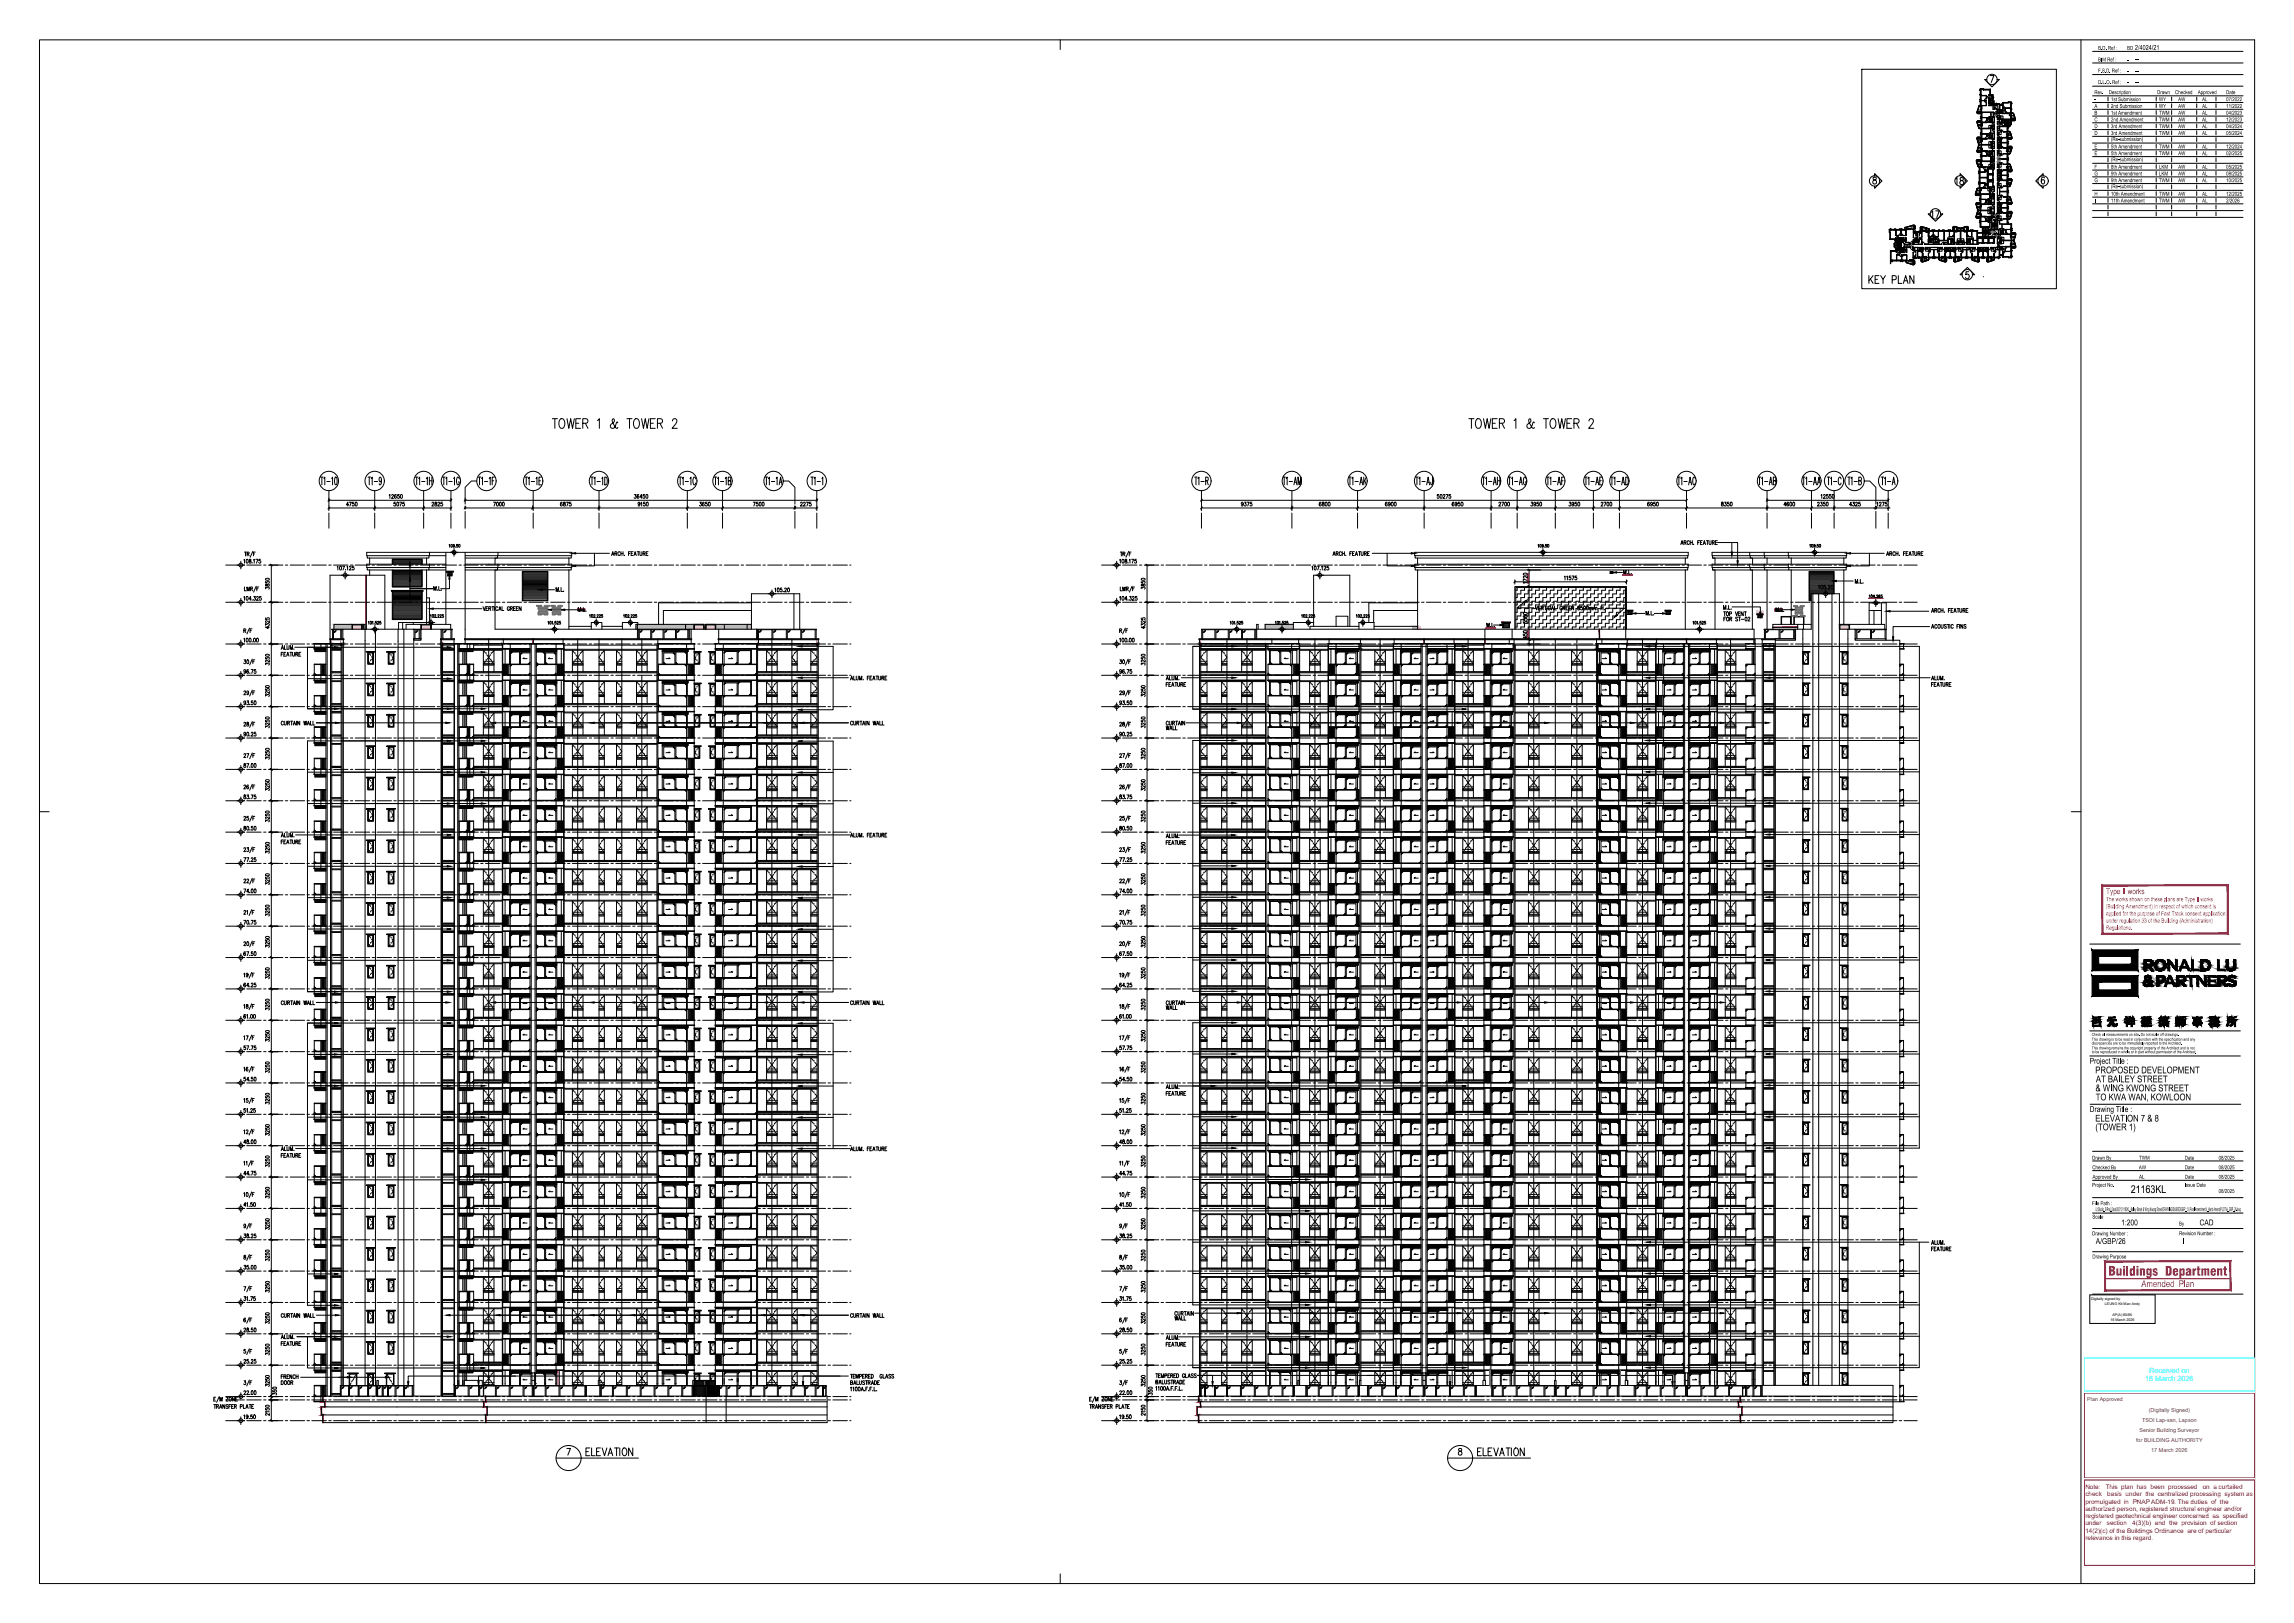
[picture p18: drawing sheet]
<svg xmlns="http://www.w3.org/2000/svg" width="1189mm" height="841mm" viewBox="0 0 1189 841" stroke-linecap="round" stroke-linejoin="round" font-family="sans-serif">
<defs><g id="words">
<g font-size="9.3">
<text x="285" y="223">TOWER 1 &amp; TOWER 2</text>
<text x="760" y="223">TOWER 1 &amp; TOWER 2</text>
</g>
<g font-size="7.9">
<text x="968" y="148">KEY PLAN</text>
<text x="303" y="756">ELEVATION</text>
<text x="765" y="756">ELEVATION</text>
</g>
<text font-size="7.5" x="1012" y="97">18</text>
<text font-size="7.1" x="1000" y="114">17</text>
<text font-size="6.6" fill="#ff003f" x="1093" y="661">Buildings Department</text>
<text font-size="5.6" x="1104" y="618">21163KL</text>
<g font-size="5.3">
<text x="604" y="380">WALL</text>
<text x="608" y="685">WALL</text>
</g>
<g font-size="4.9">
<text x="604" y="524">WALL</text>
<text x="1086" y="556">PROPOSED DEVELOPMENT</text>
<text x="1086" y="561">AT BAILEY STREET</text>
<text x="1086" y="566">&amp; WING KWONG STREET</text>
<text x="1086" y="570">TO KWA WAN, KOWLOON</text>
<text x="1086" y="581">ELEVATION 7 &amp; 8</text>
<text x="1086" y="586">(TOWER 1)</text>
<text x="145" y="715">FRENCH</text>
<text x="145" y="719">DOOR</text>
</g>
<text font-size="4.9" fill="#ff003f" x="1110" y="667">Amended Plan</text>
<text font-size="4.2" fill="#ff003f" x="1091" y="463">Type II works</text>
<g font-size="4.2">
<text x="1083" y="551">Project Title :</text>
<text x="1083" y="576">Drawing Title :</text>
<text x="1099" y="635">1:200</text>
<text x="1140" y="635">CAD</text>
<text x="1086" y="645">A/GBP/26</text>
<text x="1131" y="645">I</text>
</g>
<g font-size="3.7" fill="#0ff">
<text x="1114" y="711">Received on</text>
<text x="1112" y="715">16 March 2026</text>
</g>
<g font-size="3.5">
<text x="1106" y="26">2/4024/21</text>
<text x="1106" y="32">--</text>
<text x="1106" y="38">--</text>
<text x="1106" y="44">--</text>
</g>
<g font-size="3.3" fill="#f00">
<text x="1081" y="772">Note:</text>
<text x="1091" y="772">This plan has been processed</text>
<text x="1142" y="772">on a curtailed</text>
<text x="1081" y="775">check</text>
<text x="1081" y="779">promulgated in PNAP ADM-19. The duties of the</text>
<text x="1092" y="775">basis under the centralized processing system as</text>
<text x="1081" y="783">authorized person, registered structural engineer and/or</text>
<text x="1081" y="787">registered geotechnical engineer concerned as specified</text>
<text x="1081" y="790">under</text>
<text x="1092" y="790">section</text>
<text x="1105" y="790">4(3)(b) and the provision of section</text>
<text x="1081" y="794">14(2)(c) of the Buildings Ordinance are of particular</text>
<text x="1081" y="798">relevance in this regard.</text>
</g>
<g font-size="3.1" fill="#ff003f">
<text x="1091" y="467">The works shown on these plans are Type II works</text>
<text x="1091" y="471">(Building Amendment) in respect of which consent is</text>
<text x="1091" y="478">under regulation 33 of the Building (Administration)</text>
<text x="1091" y="474">applied for the purpose of Fast Track consent application</text>
<text x="1091" y="482">Regulations.</text>
</g>
<g font-size="2.8">
<text x="1087" y="26">B.D. Ref :</text>
<text x="1102" y="26">BD</text>
<text x="1087" y="32">BIM Ref :</text>
<text x="1102" y="32">-</text>
<text x="1087" y="38">F.S.D. Ref :</text>
<text x="1102" y="38">-</text>
<text x="1087" y="44">D.L.O. Ref :</text>
<text x="1102" y="44">-</text>
<text x="1085" y="52">-</text>
<text x="1085" y="49">Rev.</text>
<text x="1093" y="49">Description</text>
<text x="1094" y="52">1st Submission</text>
<text x="1118" y="49">Drawn</text>
<text x="1119" y="52">WY</text>
<text x="1127" y="49">Checked</text>
<text x="1129" y="52">AW</text>
<text x="1139" y="49">Approved</text>
<text x="1141" y="52">AL</text>
<text x="1154" y="52">07/2022</text>
<text x="1154" y="49">Date</text>
<text x="1085" y="56">A</text>
<text x="1085" y="59">B</text>
<text x="1094" y="56">2nd Submission</text>
<text x="1094" y="59">1st Amendment</text>
<text x="1119" y="56">WY</text>
<text x="1119" y="59">TWM</text>
<text x="1129" y="56">AW</text>
<text x="1129" y="59">AW</text>
<text x="1141" y="56">AL</text>
<text x="1141" y="59">AL</text>
<text x="1154" y="56">11/2022</text>
<text x="1154" y="59">04/2023</text>
<text x="1085" y="63">C</text>
<text x="1094" y="63">2nd Amendment</text>
<text x="1119" y="63">TWM</text>
<text x="1129" y="63">AW</text>
<text x="1141" y="63">AL</text>
<text x="1154" y="63">12/2023</text>
<text x="1085" y="66">D</text>
<text x="1085" y="70">D</text>
<text x="1094" y="66">3rd Amendment</text>
<text x="1094" y="70">3rd Amendment</text>
<text x="1119" y="66">TWM</text>
<text x="1119" y="70">TWM</text>
<text x="1129" y="66">AW</text>
<text x="1129" y="70">AW</text>
<text x="1141" y="66">AL</text>
<text x="1141" y="70">AL</text>
<text x="1154" y="66">04/2024</text>
<text x="1154" y="70">05/2024</text>
<text x="1085" y="77">E</text>
<text x="1094" y="73">(Re-submission)</text>
<text x="1094" y="77">5th Amendment</text>
<text x="1119" y="77">TWM</text>
<text x="1129" y="77">AW</text>
<text x="1141" y="77">AL</text>
<text x="1154" y="77">12/2024</text>
<text x="1085" y="80">E</text>
<text x="1094" y="80">5th Amendment</text>
<text x="1094" y="84">(Re-submission)</text>
<text x="1119" y="80">TWM</text>
<text x="1129" y="80">AW</text>
<text x="1141" y="80">AL</text>
<text x="1154" y="80">02/2025</text>
<text x="1085" y="87">F</text>
<text x="1094" y="87">8th Amendment</text>
<text x="1119" y="87">LKM</text>
<text x="1129" y="87">AW</text>
<text x="1141" y="87">AL</text>
<text x="1154" y="87">05/2025</text>
<text x="1085" y="91">G</text>
<text x="1085" y="94">G</text>
<text x="1094" y="91">9th Amendment</text>
<text x="1094" y="94">9th Amendment</text>
<text x="1119" y="91">LKM</text>
<text x="1119" y="94">TWM</text>
<text x="1129" y="91">AW</text>
<text x="1129" y="94">AW</text>
<text x="1141" y="91">AL</text>
<text x="1141" y="94">AL</text>
<text x="1154" y="91">08/2025</text>
<text x="1154" y="94">10/2025</text>
<text x="1085" y="101">H</text>
<text x="1094" y="98">(Re-submission)</text>
<text x="1094" y="101">10th Amendment</text>
<text x="1119" y="101">TWM</text>
<text x="1129" y="101">AW</text>
<text x="1141" y="101">AL</text>
<text x="1154" y="101">12/2025</text>
<text x="1085" y="105">I</text>
<text x="1094" y="105">11th Amendment</text>
<text x="1119" y="105">TWM</text>
<text x="1129" y="105">AW</text>
<text x="1141" y="105">AL</text>
<text x="1154" y="105">2/2026</text>
<text x="1084" y="601">Drawn By</text>
<text x="1084" y="606">Checked By</text>
<text x="1108" y="606">AW</text>
<text x="1109" y="601">TWM</text>
<text x="1132" y="601">Date</text>
<text x="1132" y="606">Date</text>
<text x="1150" y="606">08/2025</text>
<text x="1150" y="601">08/2025</text>
<text x="1084" y="611">Approved By</text>
<text x="1109" y="611">AL</text>
<text x="1132" y="611">Date</text>
<text x="1150" y="611">08/2025</text>
<text x="1084" y="615">Project No.</text>
<text x="1132" y="615">Issue Date</text>
<text x="1150" y="618">08/2025</text>
<text x="1084" y="625">File Path :</text>
<text x="1086" y="628">U:\Studio_B\Proj_Data\2021\21163KL_Bailey Street &amp; Wing Kwong Street\DRAWING\SUB\BD\GBP_13 (Final Amendment)\_Hand Amend\PLOT\A_GBP_26.dwg</text>
<text x="1084" y="631">Scale</text>
<text x="1129" y="635">By</text>
<text x="1084" y="640">Drawing Number :</text>
<text x="1129" y="640">Revision Number :</text>
<text x="1084" y="652">Drawing Purpose</text>
</g>
<g font-size="2.8" fill="#800080">
<text x="1082" y="726">Plan Approved</text>
<text x="1114" y="731">(Digitally Signed)</text>
<text x="1110" y="737">TSOI Lap-san, Lapson</text>
<text x="1109" y="742">Senior Building Surveyor</text>
<text x="1107" y="747">for BUILDING AUTHORITY</text>
<text x="1115" y="753">17 March 2026</text>
</g>
<g font-size="2.1">
<text x="1084" y="537">Check all measurements on site. Do not scale off drawings.</text>
<text x="1084" y="539">This drawing is to be read in conjunction with the specification and any</text>
<text x="1084" y="541">discrepancies are to be immediately reported to the Architect.</text>
<text x="1084" y="544">This drawing remains the copyright property of the Architect and is not</text>
<text x="1084" y="546">to be reproduced in whole or in part without permission of the Architect.</text>
</g>
<g font-size="1.9">
<text x="1084" y="673">Digitally signed by</text>
<text x="1091" y="676">LEUNG Kit Man Andy</text>
<text x="1095" y="682">AP(A) 80/85</text>
<text x="1094" y="685">16 March 2026</text>
</g>
</g></defs>
<g fill="#dd0037" stroke="#dd0037" stroke-width=".52">
<path d="M919 325h13zM919 325h13z"/>
<path d="M167 723l1 3zM167 723v4zM168 726l-1 1 1-1zM167 727l1-1zM168 726v3zM168 727v2zM167 729h1zM166 729h2zM166 729l1 4zM166 729v4zM167 733h-1h1zM166 733h1zM167 733v4v-4zM167 733v4z"/>
<path d="M251 723l1 4zM251 723l1 4zM251 727h1zM251 726v3zM251 726v3zM251 729h2zM251 729h2zM253 729v4zM252 729l1 4zM252 733h1zM252 733v4zM252 733v4z"/>
<path d="M621 723v3zM621 723v4zM621 726v1l1-1zM621 727l1-1zM622 726v3zM622 727v2zM621 729h1zM620 729h2zM620 729l1 4zM620 729v4zM620 733h1zM620 733h1zM621 733v4zM621 733v4z"/>
<path d="M902 723v4zM902 723v4zM901 727h1zM901 726h1zM901 726v3zM901 726v3zM901 729h2zM901 729h2zM903 729v4zM903 729v4zM902 733h1zM902 733h1zM902 733v4zM902 733v4z"/>
<path d="M874 331v2zM874 331v2z"/>
<path d="M829 326v5zM829 326v5z"/>
<path d="M738 331v2zM738 331v2z"/>
<path d="M276 331v2zM276 331v2z"/>
<path d="M190 298v28zM190 298v28z"/>
<path d="M920 316h4zM920 316h4z"/>
<path d="M920 317l4-1zM920 316h4z"/>
<path d="M299 316h4zM299 316h4z"/>
<path d="M299 316h4zM299 316h4z"/>
<path d="M770 325h5zM770 325h5z"/>
<path d="M968 310h8zM968 310h8z"/>
<path d="M841 298h5zM841 298h5z"/>
<path d="M792 327v4zM792 327v4z"/>
<path d="M792 297v5zM792 297v5z"/>
<path d="M769 331l1 2zM769 331l1 2z"/>
<path d="M177 333v1zM177 333v1z"/>
<path d="M172 333v1zM172 333v1z"/>
<path d="M229 333v1zM229 333v1z"/>
<path d="M423 333l1 1zM423 333l1 1z"/>
<path d="M392 333l1 1zM392 333l1 1z"/>
<path d="M622 333v1zM622 333v1z"/>
<path d="M785 334v3zM785 334v3z"/>
<path d="M785 334v3zM785 334v3z"/>
<path d="M828 334v3zM828 334v3z"/>
<path d="M827 334l1 3zM827 334l1 3z"/>
</g>
<g fill="#003fff" stroke="#003fff" stroke-width=".52">
<path d="M772 717v1zM772 717v1z"/>
<path d="M772 711v1zM772 711v1z"/>
<path d="M772 710v1zM772 710v1z"/>
<path d="M840 710v1zM840 710v1z"/>
<path d="M840 711v1zM840 711v1z"/>
<path d="M840 717v1zM840 717v1z"/>
</g>
<g fill="none" stroke="#003fff" stroke-width=".52">
<path d="M279 317v2h2M279 317v1h2M279 315h5M279 316h5M279 317h5M279 318h5M281 314h-2v2h5v-2h-2M281 314h-3h3h-2v2M282 314h3h-3h2v2M284 317v1h-2M284 317v2h-2M286 317v2h2"/>
<path d="M286 317v1h2M286 315h4M286 316h4M286 317h4M286 318h4M288 314h-2v2h4v-2h-1M288 314h-3h3h-2v2M289 314h2h-2h2v2M290 317v1h-1M291 317v2h-2M930 317v1h2M931 315h3v3h-3z"/>
<path d="M931 316h3M931 315h3M931 317h3M931 318h3M932 319h-3h3M932 314h-2h2h-2v2M933 319h3h-3M933 314h2h-2h1v2M934 317v1h-1M171 333v1M177 334h.1M178 333v1"/>
<path d="M228 333v1M229 334h.1M423 333v1M424 334h.1M621 333v1M622 334h.1M656 336h.1M657 336h.1M705 336h.1M827 336h.1M828 336h.1M772 710h.1"/>
<path d="M840 718h.1"/>
</g>
<g fill="#df7fff" stroke="#df7fff" stroke-width=".52">
<path d="M953 324l6 2v-2zM953 324l6 2h-6z"/>
<path d="M360 324l5 2v-2zM360 324l5 2h-5z"/>
<path d="M366 324l5 2v-2zM366 324l5 2h-5z"/>
<path d="M218 324l5 2v-2zM218 324l5 2h-5z"/>
<path d="M182 324l6 2v-2zM182 324l6 2h-6z"/>
<path d="M911 319l2 1v-1zM911 319l2 1h-2z"/>
<path d="M834 296l2 1v-1zM834 296l2 1h-2z"/>
<path d="M843 336v8v-8zM843 336v8z"/>
<path d="M292 710v8v-8zM292 710v8z"/>
<path d="M779 323l3 2v-2zM779 323l3 2h-3z"/>
<path d="M203 290l16 2v-2zM203 290l16 2h-16z"/>
</g>
<path d="M911 319h2v1h-2zM182 324h6v2h-6zM218 324h5v2h-5zM360 324h5v2h-5zM366 324h5v2h-5zM953 324h6v2h-6z" fill="none" stroke="#df7fff" stroke-width=".52"/>
<g fill="#dddd6e" stroke="#dddd6e" stroke-width=".52">
<path d="M732 325l3 1v-1zM732 325l3 1h-3z"/>
<path d="M656 324l14 2v-2zM656 324l14 2h-14z"/>
<path d="M365 325l1 1v-1zM365 325l1 1h-1z"/>
<path d="M330 324l30 2v-2zM330 324l30 2h-30z"/>
<path d="M371 324l18 2v-2zM371 324l18 2h-18z"/>
<path d="M188 324l1 2v-2zM188 324l1 2h-1z"/>
<path d="M173 324l9 2v-2zM173 324l9 2h-9z"/>
</g>
<path d="M173 324h9v2h-9zM188 324h1v2h-1zM330 324h30v2h-30zM365 325h1v1h-1zM371 324h18v2h-18zM656 324h14v2h-14zM732 325h3v1h-3z" fill="none" stroke="#dddd6e" stroke-width=".52"/>
<g fill="#ff7fdf" stroke="#ff7fdf" stroke-width=".52">
<path d="M735 325l1 1v-1zM735 325l1 1h-1z"/>
<path d="M911 317l3 2v-2zM911 317l3 2h-3z"/>
<path d="M289 710l1 8v-8zM289 710l1 8h-1z"/>
<path d="M778 322l5 1v-1zM778 322l5 1h-5z"/>
</g>
<path d="M735 325h1v1h-1z" fill="none" stroke="#ff7fdf" stroke-width=".52"/>
<g fill="none" stroke="#000" stroke-width=".52">
<path d="M20 21h1148v800h-1148zM549 21v5M965 36h101v114h-101zM1031 39h2l-1 4M1078 21v800M1084 33h78M1084 39h78M1084 27h78M1025 58v1M1025 58h.1M1025 58v1h1M1025 58h2z"/>
<path d="M1025 58h8v3M1025 57h2M1025 58h1v1h-1zM1025 57v1M1025 59h1M1025 56l1-1-1 3M1026 55l-1 3M1026 55h.1M1026 58l-1 1M1026 55h1zM1026 52v1M1026 59h.1"/>
<path d="M1026 59h-1M1026 46v1M1026 46v9M1026 49h.1M1026 52h.1M1026 46h2M1027 55h.1M1027 53h.1M1027 51h.1M1026 51v1M1027 52h.1M1027 49h.1"/>
<path d="M1026 46h.1M1027 47h.1M1027 57h.1M1027 58v1v-1h5v3M1027 52h3h-3M1027 49v1M1027 49h3M1027 50h2M1027 46h1M1027 56v1zM1027 58h.1M1027 59h.1"/>
<path d="M1027 56h.1M1027 55v3M1027 59v4M1027 55v1v-1M1027 56v2M1027 58v5M1028 52h-1M1028 49l-1 1M1028 55h-1M1028 46h.1M1028 46h3v1h-3zM1028 46h-1v9"/>
<path d="M1028 49v1M1028 55h.1M1028 52h.1M1029 52h.1M1029 52v1M1029 49l-1 1M1029 55h.1M1029 49v1M1029 51l-1 1M1029 50l1 1M1029 50h1v1M1030 52h.1"/>
<path d="M1030 51h.1M1029 51h.1M1030 53h.1M1029 53h.1M1029 50h.1M1029 54v1M1029 52h1M1030 53l-1 2h-2M1030 49v2M1030 53v2h-3M1030 49l-1 1M1030 50h-1"/>
<path d="M1030 50l-1 1M1030 51h-1M1030 53l-1 1M1030 54h-1M1030 55h-1M1030 50v1zM1030 41h-1l3 4 4-4h-1M1031 51h.1M1031 50h.1M1031 49h.1M1031 55h.1M1031 54h.1"/>
<path d="M1031 49h2h-2zM1031 55h4v2M1031 50v4M1031 50v1M1031 54h1M1031 51h2v1h-2zM1031 50h1zM1031 54h1zM1031 55h1M1031 52h1M1031 52h2M1031 53h1"/>
<path d="M1031 51v1M1031 52h.1M1031 52v1M1031 53h.1M1031 53v1M1031 51h1v1h-1zM1031 46v3M1031 46h1M1031 46v1M1032 50h-1M1032 46l-1 3M1032 46v3"/>
<path d="M1032 48l-1 1M1032 47h.1M1032 52h-1M1032 55h-1M1032 53v1M1032 54v1zM1032 54h.1M1032 53h.1M1032 55h.1M1032 51h1M1032 51l-1 1M1032 52h.1"/>
<path d="M1032 52v3M1032 50h.1M1032 50v1M1032 51h-1v2v-1M1032 50h1M1032 49v1M1032 51h.1M1033 51h.1M1033 50l-1 1M1033 49v1zM1033 51v1zM1033 49v1"/>
<path d="M1033 50h.1M1033 50v1M1033 50h-1M1033 52h.1M1033 52v2v-2v2M1033 54h1M1033 50v1zM1033 52v2M1033 49h.1M1033 51v1M1033 55v2h1M1033 59h.1"/>
<path d="M1033 55v2M1033 58v2M1033 58h-1v3M1033 59h1M1033 53h.1M1033 54h.1M1034 54h.1M1034 57h.1M1034 54v3M1034 59h-1M1034 59h.1M1034 59h-1h1"/>
<path d="M1034 56v1zM1034 56l1 1M1034 54h1zM1034 60l-1 1M1034 54l1-1v1M1034 54v1zM1034 54h1M1034 60l1 1M1034 59h1M1034 54l1 1zM1035 54h-1M1035 54h.1"/>
<path d="M1035 57h.1M1035 54h1zM1035 58v1zM1035 54h1h-1M1035 58l-1 1M1035 59h.1M1035 59h-1M1035 60h.1M1035 59h1zM1035 59h3M1036 59h.1M1036 59h6"/>
<path d="M1036 58h.1M1036 58h2v1h1M1036 58v1M1036 54l1 3h-2v2v-2h1zM1036 59l-1 1M1036 57v2M1037 54h.1M1037 57h1M1037 57h.1M1037 54h1zM1037 58h-1M1037 59h.1"/>
<path d="M1037 54h1M1037 57v1v-1M1037 58h1zM1037 57v1M1037 58h1v1M1037 57l1 1zM1038 54h.1M1038 59h-1M1038 54h-1M1038 56h.1M1038 54v2M1038 58h.1"/>
<path d="M1038 59h.1M1038 53v1zM1038 58h-1M1038 57h.1M1038 57v1M1038 53h3zM1038 57h-1M1038 55v1M1038 54v1M1038 55h.1M1038 53v1M1038 55l1 1"/>
<path d="M1038 55v1zM1039 56h.1M1039 59h.1M1039 58h.1M1039 59h1M1039 59h3M1039 58h1M1039 58l1 1zM1039 57h.1M1039 56h3M1040 56h-1M1040 59h1v1h1"/>
<path d="M1040 59h.1M1040 56h.1M1041 56h-1M1041 53h.1M1041 53h1v3M1041 53h1v5M1041 56h.1M1041 59h-1M1041 59h.1M1041 59h1M1042 59v1M1042 56h-1"/>
<path d="M1042 59h.1M1042 56h.1M1042 58l1 1zM1042 56v2M1042 56h-3v2M1042 53h.1M1042 57h.1M1042 54h.1M1042 58h.1M1042 59v3M1042 56l1 1h-1M1042 53v5"/>
<path d="M1042 60v1zM1042 53l1 1h-1M1042 60h1M1043 60h1M1043 59h.1M1043 59l1 3v-1M1043 59l1 3M1044 59v1M1044 59h-1M1044 60h.1M1044 59l1 3M1044 59h-1h1"/>
<path d="M1084 50h78M1084 53h78M1084 57h78M1084 45h78M1092 50v2M1092 54v2M1092 57v2M1117 50v2M1117 54v2M1117 57v2M1125 50v2M1125 54v2"/>
<path d="M1125 57v2M1138 50v2M1138 54v2M1138 57v2M1148 50v2M1148 54v2M1148 57v2M1025 72v3v-3v1M1025 63v3M1025 72h.1M1025 78v1zM1025 78h.1"/>
<path d="M1025 78l1 1M1025 64h.1M1025 63h1M1025 78h2zM1025 72h2zM1025 63l2 1zM1025 64l1 2M1025 78h2M1025 64h2M1025 72l1 3M1025 72h2M1025 77h2"/>
<path d="M1025 73h2M1025 73h.1M1025 65h.1M1025 65h2M1025 78h1v1h-1zM1025 71h1v1h-1zM1025 63h1h-1zM1025 65v-1l1 3M1025 71l1 1M1025 77h.1M1025 76l2 1v1M1025 71v1"/>
<path d="M1025 63h.1M1025 74h.1M1025 79h1zM1025 71h1M1025 65v1M1025 63h1zM1025 63h2M1025 71h2M1025 75h1h-1h1zM1025 65h1M1025 75v3M1025 74v1"/>
<path d="M1025 75v1l2 1v1h2M1025 75h.1M1025 66l1 1M1025 75v3v-1M1026 66h.1M1026 75l-1 3M1026 66h-1M1026 75h1M1026 78l-1 1v-1M1026 71l-1 1M1026 71h1M1026 71h.1"/>
<path d="M1026 63h1M1026 63h.1M1026 63h-1M1027 74h.1M1027 65h.1M1027 76h.1M1027 79h-1M1027 78v1zM1027 71v1zM1027 63v1zM1027 76v1zM1027 75h.1"/>
<path d="M1027 78h.1M1027 79h.1M1027 73v1zM1027 72h.1M1027 69l-1 1h1M1027 67h.1M1027 71h.1M1027 66l5 1zM1027 66l-1 1h1M1027 61h-1l1 1M1027 63h.1M1027 67v4"/>
<path d="M1027 75v3M1027 79v4M1027 61h.1M1027 69h.1M1027 64v2zM1027 66h.1M1027 64h.1M1027 77h.1M1027 73h.1M1027 70h.1M1027 69h-1h1M1027 62h.1"/>
<path d="M1027 60h.1M1027 60h-1l1 1M1027 72v3M1027 64v2M1027 78v-1v1M1027 73v2M1027 75v2M1027 64v1M1027 65v1M1027 72v1v-1M1027 78h4v3M1027 69h3"/>
<path d="M1027 61h3M1027 72v1l-2 1M1027 78h1M1027 63v1M1028 78h.1M1028 69h.1M1028 72h-1M1028 69h-1M1028 63l-1 1M1028 72h.1M1028 61h-1M1028 63v1"/>
<path d="M1028 61h.1M1028 63h-1v2M1029 78h.1M1029 69h-1M1029 72h-1M1029 61h-1M1029 72h-2v1l-2 1M1029 63h-2v2v1M1029 78h1zM1029 78l1 1M1029 72h1zM1029 69h.1"/>
<path d="M1029 63h1zM1029 61h.1M1029 63h1M1029 78h2v1v2M1029 63v1M1029 69h1M1029 72h.1M1029 72h1M1029 78h1M1030 63l-1 1M1030 61h-1M1030 71l-1 1"/>
<path d="M1030 62l-1 2M1030 78h.1M1030 79h.1M1030 72h.1M1030 71h.1M1030 79v2M1030 80h.1M1030 63h.1M1030 62h.1M1030 79v1M1030 70h.1M1030 69v2"/>
<path d="M1030 72h-3M1030 69v1M1030 70v1M1030 63l-3 1M1030 61v1M1030 63v1M1030 61h.1M1031 75h2v2h-2zM1031 73h2v2h-2zM1031 65h2v1h-2zM1031 69v1zM1031 61v1z"/>
<path d="M1031 69l-1 1M1031 61l-1 1M1031 80h.1M1031 70h.1M1031 62h.1M1031 79h.1M1031 78h.1M1031 78h3zM1031 72h.1M1031 71h.1M1031 72h3zM1031 63l3 1z"/>
<path d="M1031 69v2v1h-2M1031 79v1M1031 63h.1M1031 61v1M1031 71l1 1M1031 62l1 1M1031 79h1zM1031 71l1 1zM1031 69v1M1031 69h.1M1031 70v1M1031 70h2"/>
<path d="M1031 63h1zM1031 62h2M1031 61h.1M1031 69l1 1M1031 61l1 1M1031 69v3h-4M1031 61v2h-1l-3 1M1031 62v1h-1M1032 61h-1M1032 69h-1M1032 69h.1M1032 67v2"/>
<path d="M1032 61h.1M1032 75v2M1032 66h1M1032 67h2M1032 79h-1M1032 73h1v2M1032 73v2M1032 77h2M1032 73h2M1032 65v1M1032 79h1v1zM1032 75v1z"/>
<path d="M1032 74v1zM1032 66h.1M1032 76h.1M1032 74h.1M1032 65v1zM1032 79h.1M1032 71v1zM1032 63h.1M1032 79h1M1032 72h.1M1032 78v1M1032 80h.1"/>
<path d="M1032 70h.1M1032 71h.1M1032 70v1M1032 79v1M1032 62h.1M1032 71h1M1032 62h1M1032 70l1 1M1032 72l2 1M1032 64l2 1M1032 67h1zM1032 67l1 1"/>
<path d="M1032 78h2zM1032 72h2zM1032 64h2zM1033 75v2h-1M1033 71h-1M1033 61v2M1033 69v3M1033 78v3M1033 62l-1 1M1033 76l1 1M1033 74h.1M1033 65v2"/>
<path d="M1033 75h-6l7 1M1033 61h1v2M1033 61h-2M1033 60v1M1033 60v1h1M1033 69l1 3-1-3M1033 67h1M1033 68h1M1033 68h.1M1033 61l1 2zM1034 78h.1M1033 77h.1"/>
<path d="M1034 72h.1M1033 73h.1M1034 64h.1M1033 65h.1M1033 79h1M1033 61h.1M1033 63h.1M1033 66v1M1033 74v2M1033 69h-2M1033 74h1M1034 77l-2 1"/>
<path d="M1034 66v1M1034 65h-2h1M1034 73l-1 1M1034 65v1h-1M1034 65l-1 1M1034 68l-1 1M1034 68v4M1034 73v4M1034 78v6M1034 61h1M1035 60v1M1035 60h2h-1v2"/>
<path d="M1035 71v3h5h-5v3zM1035 62h.1M1035 63h.1M1035 66v1h1M1035 77h.1M1035 78h.1M1035 71h.1M1035 70h.1M1035 66h.1M1035 64h.1M1035 66v4M1035 78v3"/>
<path d="M1035 66h1M1035 66h3M1035 67h2M1035 62h1M1035 65h.1M1035 70l1 1M1035 77h1zM1035 71h1zM1035 64l1 1M1035 78h1h-1M1035 78h2v2h-2zM1035 70h1z"/>
<path d="M1035 68h2v2h-2zM1035 62h1zM1035 65h1zM1035 60v2M1035 63v1M1035 61h1M1035 78l1 1zM1035 69l1 1zM1035 76h1M1035 72l1 1h-1zM1035 77h1M1035 73h2"/>
<path d="M1035 75h2M1035 79h1zM1035 68l1 1zM1036 75h.1M1036 72h.1M1036 75l-1 1M1036 75v1M1036 72v1M1036 76h.1M1036 73h.1M1036 71v1zM1036 77h.1"/>
<path d="M1036 72h-1M1036 76v1M1036 71h.1M1036 71l1 1M1036 78v2h1M1036 62h6h-5v2v-2zM1036 61l-1 1h1l-1-1h1v1M1036 60v1M1036 73l1 1M1036 60h2v2h-2zM1036 77l-1 1M1036 66v1"/>
<path d="M1036 60l1 1zM1036 62l-1 1M1036 61h1zM1036 63l1 1zM1036 63l-1 1M1037 64h.1M1037 66h.1M1037 64l1 1M1037 65h.1M1037 74h.1M1037 73h.1M1037 76v1h1"/>
<path d="M1037 74v1M1037 73v1M1037 65h1zM1037 76v1zM1037 71v1zM1037 77h.1M1037 71h.1M1037 74l-1 1M1037 71v3M1037 60v2M1037 68h.1M1037 68h-1v2"/>
<path d="M1037 74v3M1037 72v1M1037 72h.1M1037 71v1M1037 75h.1M1037 75v1M1037 76v1M1037 76h.1M1037 80h.1M1037 67l-2 1M1037 76l1 1M1037 67l1 1"/>
<path d="M1037 80v1zM1037 67v1zM1037 63h.1M1037 64h5M1037 63h1M1038 63l-1 1h5M1038 71h-1v1M1038 62l-1 1M1038 62h.1M1038 62v1M1038 76h-1l-1 1M1038 72h-1"/>
<path d="M1038 80l-1 1M1038 71l-1 1M1038 65h1M1038 77h.1M1038 80h.1M1038 71h.1M1038 68h.1M1038 77h2M1038 71h2M1038 68h2M1038 80h2M1038 65h3v1h-3z"/>
<path d="M1038 68h1M1039 71h.1M1039 76h1v1M1039 63h2M1039 65h2M1039 62h2M1039 62h-1M1039 62v3M1039 77h.1M1039 68h.1M1039 62v2M1039 64v1"/>
<path d="M1039 71h1M1039 68h1M1040 63v-1v2M1040 80h-2M1040 77h.1M1040 62v1M1040 77h-1M1040 63h-2v1M1040 64v1M1040 80h.1M1040 63h.1M1040 78v1h2"/>
<path d="M1040 71h-1M1040 63v1M1040 63h1v1h-2M1040 78l2 1M1040 71v1h-1M1040 71h.1M1040 68h.1M1040 80h1zM1040 77v1v-1M1040 76l1 1zM1040 71h-2M1040 68h1z"/>
<path d="M1040 71v-1v1M1040 71l1 1zM1040 66v2M1040 72v2M1040 74v2M1040 80v2M1040 62v2M1040 78h.1M1040 76h.1M1040 70h.1M1040 72h.1M1040 67h.1"/>
<path d="M1040 74h.1M1040 73h.1M1040 75h.1M1040 68v2M1040 78v2M1040 66h.1M1041 68h.1M1041 77v2zM1041 69v2zM1041 67v-1v2M1041 73v1M1041 62v2"/>
<path d="M1041 64v1M1041 72v4M1041 74h.1M1041 74v1M1041 68v3M1041 77v2M1041 70h1M1041 78h1M1041 77h1zM1041 76h2M1041 71h1zM1041 72h.1"/>
<path d="M1041 77h1M1041 71h1M1041 69v1M1041 78v1M1041 62h1M1041 62v3M1041 76h.1M1041 76h1M1041 76h1v1h-1zM1041 71h1v1h-1zM1041 71l1 1M1041 68l1 1"/>
<path d="M1041 68h1M1041 80h.1M1041 62l1 1M1042 65h-1M1042 66h-1M1042 69v2M1042 65h.1M1042 79h.1M1042 79l-1 1M1042 68h-1l2 3M1042 68v2M1042 69h.1"/>
<path d="M1042 68l1 4h-2M1042 69h-2v1M1042 60v2M1042 63v1M1042 60h.1M1042 62h.1M1042 69l-2 1M1042 70h.1M1042 76h1M1042 76l1 1-1 2M1042 63h.1M1042 64h.1"/>
<path d="M1042 64v1M1042 78h.1M1042 78v1M1042 76h-1M1042 62v2l-1 2 1-2zM1042 62v2M1042 61h2M1042 76l-1 1M1042 70l1 1M1042 62h2zM1042 62l1 1M1042 62h2"/>
<path d="M1042 77h.1M1042 77l-1 3 1-1 1-2-1 1M1042 71h.1M1043 71l-1 1h-1M1043 62v1M1043 63h1zM1043 62h1h-1zM1043 62h1h-2M1044 60v1zM1044 60v1M1044 62h.1M1044 62h-1"/>
<path d="M1044 62v1M1084 64h78M1084 71h78M1084 74h78M1084 67h78M1084 78h78M1084 60h78M1092 61v2M1092 64v2M1092 68v2M1092 71v2M1092 75v2"/>
<path d="M1092 78v2M1117 61v2M1117 64v2M1117 68v2M1117 71v2M1117 75v2M1117 78v2M1125 61v2M1125 64v2M1125 68v2M1125 71v2M1125 75v2"/>
<path d="M1125 78v2M1138 61v2M1138 64v2M1138 68v2M1138 71v2M1138 75v2M1138 78v2M1148 61v2M1148 64v2M1148 68v2M1148 71v2M1148 75v2"/>
<path d="M1148 78v2M971 92v1a1.9 1.9 0 0 1 1 2 1.1 1.1 0 0 1-1-1 1.1 1.1 0 0 1 1-1v-1zM972 91v-1l3 4-3 4v-2M1024 100h2M1024 99v1zM1024 99v1M1024 84l1 2M1024 84h.1M1024 84l2 3M1024 83v1M1024 99h.1M1025 83h.1"/>
<path d="M1024 83h2v1h-2zM1024 84h2zM1024 83l2 1M1025 98l-1 3M1025 98h.1M1025 85h.1M1025 98l-1 2M1025 83h-1M1025 83h1v1v-1h-1l-1 1M1025 83h1v1M1025 83h1v1h-2M1025 97l-1 1"/>
<path d="M1025 85v1M1025 86l1 1M1025 86h.1M1025 86h1M1025 86h2v1h1M1025 97l1 1zM1026 87h.1M1026 95h-1l1 1M1026 86l1 1zM1026 89l-1 1h1M1026 87v10M1026 92h.1"/>
<path d="M1026 95h.1M1026 89h.1M1026 96h.1M1026 94h.1M1026 94h-1l1 1M1026 89h-1h1M1026 90h.1M1026 97h.1M1026 99h.1M1026 87v5M1026 92v5M1026 98h.1"/>
<path d="M1026 98v2M1026 85l-1 1M1026 99v1M1026 89h3M1026 95h3M1026 95h1M1026 85v1M1027 85v1zM1027 86h.1M1027 84h.1M1027 84h-1h1M1027 85h-2"/>
<path d="M1027 95h.1M1027 85h.1M1027 84v2M1027 83h5v-2v3h-5zM1027 85v1h1M1027 81h-1h1M1027 81h.1M1027 80h.1M1027 80h-1l1 1M1027 83h.1M1027 87h.1M1027 81h3"/>
<path d="M1027 97h.1M1027 81h1M1027 97h1M1027 89h-1M1027 95h1M1027 89h.1M1028 95h.1M1028 97h.1M1028 98h-1v1h-3h2M1028 98h-1v1h-1M1028 87l1 1M1028 87h1z"/>
<path d="M1028 97h1zM1028 89h-1M1028 89h.1M1028 81h.1M1028 98h2M1028 87h.1M1028 95h1M1028 97h1M1029 81h.1M1029 89h-1M1029 87h-1M1029 95h.1"/>
<path d="M1029 97h.1M1029 96l-1 1M1029 87h.1M1029 88h.1M1029 96h.1M1029 88v1M1029 95v1M1029 89h.1M1029 97h-3h1M1029 86h1M1029 88l1 1M1029 81h1"/>
<path d="M1030 88v1zM1030 95v1zM1030 88h.1M1030 81h.1M1030 80v1M1030 95l-1 1M1030 96h.1M1030 80l1 1M1030 87h3h-3v10h3h-3v-5h-4h4zM1030 87h-3M1030 98h1v1M1030 98h1"/>
<path d="M1030 97h2v2h-2zM1030 94h3M1030 90h3M1030 88h3v2h-3zM1030 94h3v3h-3zM1030 91h3v2h-3zM1031 86h1M1031 85h2v2h-2zM1031 80v1zM1031 87l1 1zM1031 94h1zM1031 93h1z"/>
<path d="M1031 81h.1M1031 80v1M1031 99l1 2M1031 80h2M1031 81h1M1031 97v2M1031 99h3M1031 98h1zM1031 98l1 1zM1032 86v1h-1M1032 81h.1M1032 80l-1 1"/>
<path d="M1032 85v2M1032 85h1M1032 86h.1M1032 85v1zM1032 84h.1M1032 81h1v3M1032 81h1M1032 81l1 1M1032 81v1h1M1032 82h.1M1032 82v1M1032 83v2"/>
<path d="M1032 97v2M1032 83l1 1M1032 83v1zM1032 83v1M1032 84l2 1M1032 84h2zM1033 85v2M1033 86v1M1033 84h.1M1033 83v1zM1033 91v4M1033 95v2"/>
<path d="M1033 90v1M1033 90h.1M1033 95h.1M1033 91h.1M1033 87v3M1033 96l1 1M1033 97h1M1033 82h.1M1033 83h.1M1033 82v1M1033 97v1h-1h1l1 1M1033 87v1l1-1"/>
<path d="M1033 99h.1M1034 84h.1M1033 85h.1M1033 86l1 1M1033 84h1M1033 87h1M1034 99l-2 1M1034 97l-1 1M1034 97v2M1034 85v2M1034 85l-1 1M1034 81h-1"/>
<path d="M1034 85h-2M1035 88v3h5h-5v3zM1035 94h.1M1035 95h.1M1035 88h.1M1035 87h.1M1035 95v5M1035 87l1 1M1035 94h1zM1035 88h1zM1035 87h1h-1M1035 84h2v3h-2z"/>
<path d="M1035 95v2h1M1035 83v-1h1v1M1035 84h1M1035 81h1M1035 82h1M1035 97h1v2M1035 95h1zM1035 95h2v2h-2zM1035 86h1zM1035 95l1 1zM1035 89l1 1M1035 89h1"/>
<path d="M1035 88h1M1035 90h2M1035 93h1M1035 92l1 1h-1zM1035 92h2M1035 85l1 1zM1035 96h1zM1036 89h.1M1036 92h.1M1036 92v1M1036 89v1M1036 93h.1"/>
<path d="M1036 88v1zM1036 90h.1M1036 88h.1M1036 94h.1M1036 89h-1M1036 93v1M1036 88l1 1v-1h1M1036 95v1l1 1M1036 90l1 1M1036 94l-1 1M1036 99h4zM1036 82l4 1z"/>
<path d="M1036 80v2M1036 83v1M1036 99v2h-1M1036 99v2h1M1036 83v1h1M1036 97h1M1036 97v2M1037 91v2h1M1037 91h.1M1037 90h.1M1037 90v1M1037 88v1z"/>
<path d="M1037 93h.1M1037 93h-1M1037 88h.1M1037 94h.1M1037 88v3M1037 91l-1 1M1037 91v1M1037 88v2M1037 84v1v-1M1037 85h-1v2M1037 85h.1M1037 84v1"/>
<path d="M1037 97v-1v1M1037 93v1M1037 91v3M1037 92h.1M1037 92v1M1037 80h-1v2M1037 84h-2v3M1037 80h-2M1037 97h.1M1037 97h-1M1037 96h.1M1037 84l1 1"/>
<path d="M1037 93h1M1037 84v1zM1038 88h-1v1M1038 88l-1 1M1038 88h.1M1038 85h.1M1038 97h-1M1038 94h.1M1038 96h.1M1038 93h.1M1038 88h2M1038 93l2 1"/>
<path d="M1038 97h.1M1038 85h2M1038 85h1M1038 96v1M1038 93v1M1039 88h.1M1039 96l-1 1M1039 93l-1 1M1039 93h1v1M1039 93v1M1039 96v1M1039 97h.1"/>
<path d="M1039 96h.1M1039 85h.1M1039 88h1M1039 85h1M1040 85h.1M1040 88h.1M1040 93l-1 1M1040 93v1M1040 95h2M1040 93h.1M1040 88h-1M1040 96l-1 1"/>
<path d="M1040 96v1M1040 88h-2M1040 85h1zM1040 88v-1v1M1040 88l1 1zM1040 94v1v-1M1040 93l1 1zM1040 96h1v1zM1040 83v2M1040 89v2M1040 91v2M1040 97v2"/>
<path d="M1040 99v3M1040 96l-2 1M1040 94h.1M1040 91h.1M1040 99h.1M1040 92h.1M1040 100h.1M1040 87h.1M1040 90h.1M1040 89h.1M1040 95h.1M1040 96h.1"/>
<path d="M1040 82h.1M1040 83h.1M1040 97h.1M1040 85v2M1040 95v1M1041 86v1zM1041 90v1M1041 94v2zM1041 99h.1M1041 82h.1M1041 80v5M1041 97v5"/>
<path d="M1041 91h.1M1041 91v1M1041 99v1M1041 82v1M1041 85v3M1041 89v4M1041 94v2M1041 87h1M1041 95h1M1041 88h1zM1041 89h.1M1041 93l1 1z"/>
<path d="M1041 93h2M1041 88h1M1041 94h1M1041 86h.1M1041 95v1M1041 89h1M1041 93h.1M1041 88h1v1h-1zM1041 93h1h-1zM1041 88l1 1M1041 85h1M1042 85h-1h1l1 3-1-1"/>
<path d="M1042 96h-1M1042 85v3M1042 96h.1M1042 96l-1 1M1042 85v1M1042 85h.1M1042 86h.1M1042 85l1 3-1 1M1042 86h-2v1M1042 95v1M1042 87h.1M1042 93h1"/>
<path d="M1042 93l1 1-1 2v-1M1042 95h.1M1042 93h-1M1042 95l1-1-2 3M1042 88h.1M1042 94h.1M1042 94v2M1043 88l-2 1M1043 88l-1 1M1059 91v-1l-4 4 4 4v-2M1060 92h-1a1.8 1.8 0 0 0-1 1 1.8 1.8 0 0 0 1 2 1 1 0 0 0 1-1 1 1 0 0 0-2 0M1084 95h78"/>
<path d="M1084 99h78M1084 88h78M1084 92h78M1084 81h78M1084 85h78M1092 85v2M1092 89v2M1092 92v2M1092 96v2M1092 99v2M1092 82v2M1117 85v2"/>
<path d="M1117 89v2M1117 92v2M1117 96v2M1117 99v2M1117 82v2M1125 85v2M1125 89v2M1125 92v2M1125 96v2M1125 99v2M1125 82v2M1138 85v2"/>
<path d="M1138 89v2M1138 92v2M1138 96v2M1138 99v2M1138 82v2M1148 85v2M1148 89v2M1148 92v2M1148 96v2M1148 99v2M1148 82v2M979 119v1"/>
<path d="M979 119h8M979 119l1-1v1M980 119h.1M982 119h.1M982 119v-1l1 1M982 119h1M982 119l1 1M982 120h1M982 119v3h2M983 119v3M984 119h.1M985 119h.1"/>
<path d="M985 119v3zM985 119v2l1 1M985 119l1-1v1M985 119v-1l-1 1M986 119h.1M987 119h.1M987 118h1v1h-1zM987 119h-8v1M987 118l4-1h-1v2M988 120h.1M988 119v1M988 119h.1"/>
<path d="M988 119h2h-2M988 119v3M988 119h2M988 118h-1l5-1v2M988 119h2zM990 119h.1M990 118v1M990 117h-1M991 119h1M992 119h.1M991 119h-3M991 117h.1"/>
<path d="M991 117l-3 1M992 119v1zM992 117v2zM992 117v2M992 117v2v-2zM992 117v1zM992 117v1M992 120h1zM994 120h1zM995 118v1M995 118h1v1h-1zM995 118l1 1"/>
<path d="M996 119v1zM996 119h-1l1 1M996 117l-1 1M996 118h.1M996 118h-1v1M996 118h-1M996 118v1zM996 118v1M996 120h.1M996 118l3 1M996 117h.1M996 117l1 1"/>
<path d="M996 117l4 2M996 118l4 1M997 120h1zM997 118v2M998 118h.1M997 118h.1M997 118h2M998 118h-1M998 120h.1M998 119h1M999 120l-1-1v1h2v1M999 118h.1"/>
<path d="M999 120h.1M999 120h1v1M999 120h-3h2M999 120h-3M999 118l1 1M999 119h1v1h-1zM999 120v3M1000 120h.1M1000 119h.1M1001 120h.1M1001 120v-1l1 1M1002 120h.1"/>
<path d="M1002 120v-1l1 1M1002 120v3zM1003 120h.1M1004 120h.1M1005 120h.1M1005 120v3M1005 120v-1v1M1005 120v1M1007 120h.1M1007 120v-1l1 1M1007 120l1 5h2v1l3 1h-4v-2h-4v2v-2h2zM1007 120h-7"/>
<path d="M1008 120h.1M1008 120h4M1010 120h.1M1010 120v-1v1M1010 120v3M1010 120l1-1v1M1011 120h.1M1012 120h.1M1012 120h-12M1012 119h.1M1012 119l1 1zM1012 118h1v1h-1z"/>
<path d="M1012 118l1 1M1013 117l-1 1v1M1013 117l-1 2M1013 117l3 1-3-1M1013 117h.1M1013 120v3M1013 118h.1M1013 118v1zM1013 120h.1M1013 118v1M1013 120h3M1013 118h3"/>
<path d="M1013 117l1 1M1014 120h1zM1014 118v2h-1v2l-1 1M1014 118h.1M1014 119v1h-1v1M1014 119h.1M1014 120h.1M1015 118h.1M1015 118v1h-1M1016 118v1v-1v1zM1016 118h-1v1h-1M1016 118h.1"/>
<path d="M1016 120h.1M1016 120v6zM1016 120h-2M1016 119v1M1016 120h3M1016 118h1v1h1v1h1v1M1017 120h2zM1017 118v1h1M1017 118h.1M1018 119h-1M1018 120h.1M1018 118h.1"/>
<path d="M1018 118l1-1-3 1M1018 118v2h1v3M1019 120h.1M1019 118h.1M1019 118h-3M1019 120h-1M1019 118v1zM1019 119l1 1zM1019 118v1M1019 120v3M1019 118h1v1h-1zM1020 117v1"/>
<path d="M1020 117v2M1020 117l-4 1M1020 118l-1 1M1020 118v1M1020 120h.1M1020 119h.1M1021 120h.1M1021 120v-1l1 1M1022 120h.1M1022 120v-1l1 1M1022 120v3M1023 120h.1"/>
<path d="M1024 100h.1M1024 100h1v1h-1zM1024 100h2zM1024 112l1 1M1024 106l1 3M1024 106h.1M1024 112h.1M1024 106v1M1024 106h2zM1024 112h2zM1024 112h2M1024 106h2"/>
<path d="M1024 107h1zM1024 107h2M1024 111h2M1024 111h1M1024 105h2v1h-2zM1024 112h2v1h-2zM1024 105l2 1M1024 111v1M1024 120v5M1024 111h.1M1025 107h-1M1025 105l-1 1"/>
<path d="M1025 113l-1-1v1h2M1025 108h.1M1025 105h1M1025 113h1M1025 110h1v1h1v1h1M1025 110h.1M1025 120h-5h5M1025 120h.1M1025 109h.1M1025 108h1M1025 110l2 1v1h2M1025 109l-1 3"/>
<path d="M1025 120h-5M1025 120v3h9M1025 109v1M1025 100l-1 1M1025 109h1M1026 100h.1M1026 100v1h-2M1026 112l-2 1M1026 105h-2v1v-1h2M1026 105h.1M1026 113h-1M1026 107h.1"/>
<path d="M1026 110h.1M1026 100h5v3v-2h-5zM1026 105l1 1zM1026 113h.1M1026 112l1 1zM1026 103v1M1026 101h.1M1026 115h.1M1026 107v1zM1026 106h.1M1026 109h.1M1026 110v2z"/>
<path d="M1026 112h.1M1026 118h.1M1026 101v4M1026 106v3M1026 109v3M1026 113v5M1026 103h.1M1026 104h.1M1026 114h.1M1026 114v1M1026 109v-1v1M1026 111h.1"/>
<path d="M1026 112v-1v1M1026 117h5v1h-5zM1026 109v-2l1 2M1026 112l1-1v1h3l1 3M1027 115h.1M1026 106v1M1026 109v2M1026 113v4M1026 115h1M1027 103h2M1027 115h2M1027 103h2v2"/>
<path d="M1027 103h.1M1027 101v4M1027 113v4M1027 106v1h-1M1027 112h.1M1027 106h.1M1027 118l1 3h-3l2-1zM1027 119h.1M1027 118l1 1M1027 119l1 1M1027 112h1M1027 115h1"/>
<path d="M1027 106h1M1028 112l1 1M1028 103h-1M1028 120h1M1028 119h-1M1028 120h.1M1028 119v4M1028 115h.1M1028 120h1h-1M1028 119h.1M1028 115h1M1028 103h.1"/>
<path d="M1028 106h-1v1h-1v1h-1v1M1028 112h.1M1028 118h1v5l-1-1M1028 112h1zM1028 106h1zM1028 118v1M1028 112h1M1028 106h.1M1028 103h1M1029 115h.1M1029 112h1l1 3M1029 106h-1"/>
<path d="M1029 103h.1M1029 112h.1M1029 119v2M1029 118h.1M1029 106h.1M1029 105l-1 1M1029 113h.1M1029 105h.1M1029 114h.1M1029 114v1M1029 113v1M1029 113v2"/>
<path d="M1029 120h2M1029 104h.1M1029 103v2M1029 106h-2M1029 103v1M1029 104v1M1029 114l1 1M1030 118h-1v5l1-1M1030 109h2v2h-2zM1030 107h2v2h-2zM1030 114v1zM1030 103v1z"/>
<path d="M1030 103l-1 1M1030 114h.1M1030 104h.1M1030 119h1h-3M1030 113h.1M1030 112h.1M1030 106h.1M1030 105h.1M1030 103v2M1030 113v2M1030 115h.1M1030 114v1"/>
<path d="M1030 113v1M1030 106h4zM1030 112h3zM1030 115h1M1030 105l1 1M1030 113h1zM1030 105l1 1zM1030 114h2M1030 104v1M1030 104h2M1030 103h1M1030 115h2"/>
<path d="M1031 115h.1M1031 103h.1M1031 114v1M1031 104v-1v1M1031 103v2l-1 1h-3M1031 115h-1M1031 119l-1-1 1 1-1 3M1031 118v1h1M1031 119v1M1031 103l-1 3h-1M1031 115v2v-2h1M1031 103h-1v1"/>
<path d="M1031 103h-1M1031 109v2M1031 113h-1M1031 107h1v1M1031 107v2M1031 111h2M1031 107h3M1031 109l1 1zM1031 108l1 1zM1031 110h1zM1031 108h1zM1031 119v2v-1"/>
<path d="M1031 119v2M1031 100h1M1031 103h2M1031 102h2M1031 113v1M1031 104v1M1032 113h.1M1032 105v1zM1032 114h.1M1032 104h.1M1032 100h.1M1031 100h.1"/>
<path d="M1032 102v1v-1M1032 102h.1M1032 101v1M1032 106h.1M1032 112v1M1032 100v1zM1032 105h.1M1032 104v1M1032 113v1M1032 112h1zM1032 110v1h-1M1032 119l6-1-1 1z"/>
<path d="M1032 109v1h1v1M1032 118v1v-1M1032 103v3M1032 112v7M1032 119v2M1032 118h.1M1032 107v1M1032 117h2M1032 116h2M1032 108v1h-6h6M1032 105h2h-1M1032 109v2"/>
<path d="M1032 110h1v1M1032 108h1M1032 119v1M1032 101h1v1zM1032 113l2 1M1032 113h2zM1032 118v-1h3v1M1032 115h3M1032 100v1M1032 101h1zM1032 106l2 1M1032 106h2z"/>
<path d="M1032 100h2zM1032 100h1M1033 101h.1M1033 100v1M1033 102h.1M1033 101v1M1033 100h.1M1033 114h3v2h1v2M1033 115v3h2v-1M1033 119v1M1033 112h.1M1033 111h.1"/>
<path d="M1033 100v3M1033 112l1 1M1033 100h-1M1033 111l-1 1M1033 112h1M1033 111h1M1033 115v3h1v-3M1033 119h1M1033 108h-1v1M1033 120h1M1033 103l1 2h-2M1033 110h.1"/>
<path d="M1034 106h.1M1033 107h.1M1034 100h.1M1033 101v5M1033 108v2M1034 115h1v1M1034 114v5h-1M1034 114h3M1034 114h.1M1034 108v2M1034 120l1 1M1034 107l-1 1"/>
<path d="M1034 100v6M1034 119v1M1034 100h-2M1034 113h.1M1034 112v1M1034 111h-1M1034 117h1M1034 116h1M1034 113l1 1M1034 112h-1M1034 112h1M1034 111h1"/>
<path d="M1035 114h-1v5h1M1035 116l-1 1v-1M1035 113v1zM1035 111h-1M1035 112h.1M1035 112v1M1035 113h.1M1035 105v3h5h-5v2zM1035 100v1M1035 111h.1M1035 110h.1M1035 105h.1"/>
<path d="M1035 104h.1M1035 101v3M1035 112v7M1035 104l1 1M1035 111h1zM1035 105h1zM1035 116h.1M1035 101h2M1035 112h1zM1035 112h2v2h-2zM1035 100v-2v3M1035 115h.1"/>
<path d="M1035 118l-1 1M1035 104h1zM1035 101h2v3h-2zM1035 112l1 1zM1035 114v5M1035 103h1zM1035 110h1M1035 109h1h-1zM1035 109h2v-1l-1 1M1035 106h1h-1zM1035 107h2M1035 113h1z"/>
<path d="M1035 102l1 1zM1036 109h.1M1036 106h.1M1036 110h.1M1036 119v2M1036 105v1zM1036 106h-1M1036 105h.1M1036 105h-1h1M1036 112v1h1M1036 105l1 1M1036 107h1"/>
<path d="M1036 111l-1 1M1037 119v2M1037 108v2M1037 108h.1M1037 107h.1M1037 106v1M1037 120h1M1037 110h.1M1037 105v1zM1037 110h-1M1037 120h.1M1037 105h.1"/>
<path d="M1037 110h1M1037 108v2h1M1037 105v1M1037 105v3M1037 114v-1v1M1037 101v1v-1M1037 102h-1v2M1037 107v1M1037 105v2M1037 102h.1M1037 101v1M1037 101h.1"/>
<path d="M1037 113h.1M1037 108v1M1037 109v1M1037 109h.1M1037 114h-1v2h1M1037 113v1M1037 114h.1M1037 109l1 1M1037 101l1 1M1037 109v1zM1037 113v1zM1037 101v1z"/>
<path d="M1037 116h5zM1038 116v2M1038 119h.1M1038 119v2l4 1M1038 105h-1v1M1038 113l-1 1M1038 110h.1M1038 113h.1M1038 105l-1 1M1038 105h.1M1038 102h.1M1038 119l-1 1"/>
<path d="M1038 119v1M1038 110h2M1038 105h2M1038 119v2h2M1038 120h.1M1038 113h2M1038 102h2M1038 102h1M1038 119l1 1M1038 119v1zM1039 110h1v2M1039 102h.1"/>
<path d="M1039 102h1M1039 113h.1M1039 120h.1M1039 113h-1M1039 119h3M1039 120h1M1039 119h1M1039 119v1M1039 119l1 1M1040 119h2M1040 119h.1M1040 119v1"/>
<path d="M1040 102h.1M1040 113h.1M1040 110h-1M1040 113h-1M1040 104v1M1040 110v1M1040 112h2M1040 110h.1M1040 105h-1M1040 105h.1M1040 105v-1v1M1040 102h1z"/>
<path d="M1040 105l1 1zM1040 113h-2M1040 113v-1v1M1040 113l1 1zM1040 110h1zM1040 108v2M1040 114v2M1040 105h-2M1040 106v2M1040 108h.1M1040 107h.1M1040 104h.1"/>
<path d="M1040 112h.1M1040 116h.1M1040 115h.1M1040 114h.1M1040 102v2M1040 110v2M1040 119h1M1041 107v1M1041 103v1zM1041 111v2zM1041 114v2v-1M1041 108h.1"/>
<path d="M1041 106v4M1041 104h1M1041 102v3M1041 111v2M1041 105h1zM1041 106h.1M1041 110h1zM1041 110h1M1041 105h1M1041 119h.1M1041 103h.1M1041 110h.1"/>
<path d="M1041 106h1l1-1-1 1M1041 106h1M1041 119h1M1041 105h1v1h-1zM1041 110h1h-1zM1041 105l1 1M1041 102h.1M1041 102h1M1042 113h.1M1042 113h-1M1042 102v1M1042 102h.1"/>
<path d="M1042 113l-1 1M1042 103h.1M1042 119h.1M1042 102l1 3-1 1M1042 103h-2v1M1042 104h.1M1042 110h1h-1h-1M1042 109l1 2-1 2M1042 119l1 3-1-1M1042 119v1zM1042 111v1zM1042 112v1"/>
<path d="M1042 110h-1M1042 118v1zM1042 116h.1M1042 116v5M1042 111v1M1042 120h.1M1042 118h.1M1042 104l1 1-1-3h-1l1 3M1042 112l1-1-2 2M1042 111h-1v1M1042 118h1v1M1042 105h.1"/>
<path d="M1042 111h.1M1042 111l-1 2M1042 119h1M1043 119l-1 1M1043 116v5M1084 106h78M1084 113h78M1084 109h78M1084 102h78M1092 103v2M1092 106v2M1092 110v2"/>
<path d="M1117 103v2M1117 106v2M1117 110v2M1125 103v2M1125 106v2M1125 110v2M1138 103v2M1138 106v2M1138 110v2M1148 103v2M1148 106v2M1148 110v2"/>
<path d="M979 120h.1M979 124h3zM979 120l1 4zM979 124h1M980 130v5zM980 130h3zM980 135v2v-2M980 130h2M980 124h1M980 135h.1M980 124h-1M980 135h1z"/>
<path d="M980 135h8M981 124h-1M981 130h-1M981 130h1M981 135h.1M981 135v1l-1-1h7M981 124h1v1M981 124h1M982 124h.1M982 127v1M982 127h4h-4M982 127h.1"/>
<path d="M982 126v1M982 130h.1M982 124v1zM982 125h1M982 124h1M982 125v1v2v1h4h-3l-1-1v-2h1h3M982 125l4 1M982 124v1M982 125h.1M982 123v1zM982 123h.1M982 120l1 1"/>
<path d="M982 121h1M982 122h1M982 123v1M982 126h1v3l-1-1M983 130h.1M983 123h-1M983 125h.1M983 122h1M983 123h.1M983 129v1zM983 121v1M983 123v1z"/>
<path d="M983 129h.1M983 129l-1 1h1M983 129v1M983 122h.1M983 130v1zM983 129h1M983 131h.1M983 135h.1M983 122h1zM983 122l1 1M983 129h1zM983 133h.1"/>
<path d="M983 134v1M983 132h.1M983 133v1M983 134h.1M983 130l1 1M983 129l3 1M983 124l-1 1M983 132v1M983 128h3M983 132h1zM983 123v1M983 125h1"/>
<path d="M984 123h.1M984 126v1M984 127v2M984 129h.1M984 132h-1M984 124v-1h1v1h-1M984 122h.1M984 132h.1M984 129v1zM984 131h.1M984 125h.1M984 123h1"/>
<path d="M984 131h3M984 127v1M984 129l2 1v1M984 123h1v2h-1zM984 128v1v-1M984 131l-1 1M984 128h1M984 132h-1v3M984 132l1 1 1-1M984 129h1v2h-1zM985 127v1M985 123h.1"/>
<path d="M985 123v1M985 131h.1M985 129v2zM985 126v1M985 127v2M985 135h.1M985 131h-1M985 135v1l1-1M985 121v1zM985 121l-1 1M985 122h.1M985 123v2h2"/>
<path d="M985 121h.1M985 121v1M985 124h.1M985 124v1M985 125h.1M985 125h2M985 125l1 1M985 132v1zM985 132h.1M985 129v1h-2h1l1 1M985 135v-3l1 3M986 135h.1"/>
<path d="M985 129v2M985 123h1M985 126h-2v2h1M986 129h2M986 132h-1M986 132h.1M986 130l-1 1M986 129v2M986 134l-1 1M986 133l-1 1M986 134h-1M986 131h-1"/>
<path d="M986 130h-1M986 132v1zM986 131h1M986 129h.1M986 131h.1M986 124h.1M986 124l-2 1M986 125h-2M986 123h-1l1 1M986 126l1 1M986 123v2M986 122h.1"/>
<path d="M986 135v1v-1M986 126h.1M986 126h-1v3l1-1M986 123h1M986 122h1M986 122h2M986 124h1v1h-1M986 125h1M986 124v1M986 125h.1M987 130l-1 1M987 129v2"/>
<path d="M987 132l-2 1M987 132h.1M987 123h.1M987 131h-1M987 123h-2M987 132h1M987 123h-3M987 126v1M987 129h.1M987 123l1 1M987 129v1M987 131h.1"/>
<path d="M987 128h1zM987 125h.1M987 128h.1M987 128l-1 1M987 128v1M987 127v1M987 124v1M987 124l1 1zM987 122h.1M987 122h1M987 127h3M987 127h.1"/>
<path d="M987 129l1 1zM988 135h.1M987 123l1 1zM987 125l1 1h2h-3zM988 123h.1M988 124h.1M988 122h.1M988 132h-1M988 135v1zM988 123v2M988 122h-2M988 125h.1"/>
<path d="M988 123v1M988 121v1M988 121h.1M988 120v1M988 130v1zM988 128v1zM988 128h-1M988 130l-1 1M988 127l-1 1M988 131h.1M988 128h.1M988 127h.1"/>
<path d="M988 132h.1M988 136l3 1M988 130h.1M988 136l1 1M988 132v3M988 129v2M988 132v1M988 128h2M988 130v1M988 133h.1M988 134v1M988 129v1"/>
<path d="M988 133v1M988 134h.1M988 128h1zM988 135h3M988 136h.1M989 135h.1M989 135h2zM989 126v1h-2M990 126v1M990 126h.1M990 127l-2 1M990 135h1z"/>
<path d="M990 127v1M990 135h.1M990 137h1M990 128h.1M990 128l1 1M990 135v2M991 127v1M991 126v1M991 126h.1M991 128v1zM991 135h.1M991 137h.1"/>
<path d="M991 137h1M991 128v2M992 130h.1M992 131h.1M991 125v1zM992 126h.1M991 128h.1M991 133h1v2h-1zM991 135h-1h1M991 131v2M991 128h3M991 135l1 2z"/>
<path d="M991 125l-1 1M991 135v2l-3-1M992 136v1zM992 136v1M992 120v3M992 124h.1M992 123h.1M992 124v3zM992 130h2M992 130v-2h2v2M992 131v2M992 123l1 1"/>
<path d="M992 121h1v1M992 124h1zM992 133h.1M992 128v2M992 120v1zM992 127h4M992 125l-1 1M992 125h1M992 133v1zM992 135h.1M992 124v1zM992 120h.1"/>
<path d="M992 133h1zM992 134h1zM992 133v1M992 137h.1M992 120l1 1zM992 137v-2v2M992 134h1M992 134l2-1-1 1M992 133h1M992 135v2zM992 120h1M992 130v1"/>
<path d="M992 120l1 2M993 120h-1M993 120h.1M993 124l-1 1M993 133v1zM993 133v1M993 121h.1M993 124v1h1M993 120v2M993 124h.1M993 132v1h-1M993 130v1"/>
<path d="M993 124h1M993 125h2M993 125h.1M993 123v2M993 133h.1M993 125l-2 1M993 123l-1 2h1M993 123v1M993 124v1M993 120h1M994 130v4zM994 133l-1 1"/>
<path d="M994 134h-1M994 120v4zM994 128h.1M994 125h.1M994 128h2zM994 125h-1M994 120h.1M994 130h2M994 130h.1M994 133h.1M994 133h1zM994 133h2"/>
<path d="M994 128v2M994 124h1M994 124h2M994 120h1M994 130h1M994 134h1M994 134h2M994 125v2M994 125h1h-1M994 127h.1M995 133h.1M995 134h.1"/>
<path d="M995 123v1M995 130h.1M995 128v2M995 129l-1 1M995 120h-1h1M995 120h.1M995 120v1zM995 130h-1M995 129h.1M995 124h1zM995 120h-2h1M995 120h1z"/>
<path d="M995 120h1M995 130h1M995 120l1 1zM995 130l1 1M996 133h.1M996 129h-1M996 128l-1 1M996 128v1M996 130h.1M996 135v1M996 134v1M996 135v1z"/>
<path d="M996 127h.1M996 134v1v1M996 133v1zM996 129h.1M996 124v3zM996 124h-1v1M996 134h.1M996 134v1zM996 123l-1 1M996 121h-1v1M996 124h.1M996 123h.1"/>
<path d="M996 120v3M996 136h.1M996 125l1 2M996 132v1h1M996 130v1M996 125v2zM996 133h1M996 129v1M996 131v2M996 132h.1M996 132v1M996 131h.1"/>
<path d="M997 136h.1M996 134v2zM996 131v1M996 134v2M996 130h-2M996 133h2h-2M997 133h.1M996 133h2zM996 128v1zM997 128h.1M997 128v1zM997 136l2-2z"/>
<path d="M997 134h2M997 134h2zM997 127h.1M997 135h1zM997 134v1M997 135h1M997 126l2 1zM998 133v2M998 135l-1 1M998 128l-1 1M998 128h.1M998 133h.1"/>
<path d="M998 135h.1M998 128v1v-1h8v1l1-1M998 128h9M998 129h1v1M998 128h2v2h-2zM998 128l1 1zM998 134h.1M999 120l-1-2v2h2M999 129h.1M999 135h.1M999 135h-1M999 133h.1"/>
<path d="M999 135l-3 1M999 124v2M999 125h3M999 124h1M999 123h2M999 131v1M999 130h.1M999 132v1M999 132h.1M999 131h.1M999 133l1 1zM999 133h-2"/>
<path d="M999 125h.1M999 125h1M999 124h.1M999 120v1M999 121h.1M999 121v1M999 122v1M999 131v2M999 130h1M999 130h1zM999 126h3M999 127h6"/>
<path d="M1000 124h.1M1000 124h-1M1000 124l-1 1M1000 125h.1M1000 134h.1M1000 123h-1M1000 134l-1 1M1000 130h.1M1000 124v1zM1000 127h2M1000 122v2h2M1000 123v1h2"/>
<path d="M1000 123h.1M1000 122v1M1000 133h.1M1000 133h2M1000 134h5h-5M1000 130h-1h1M1000 125h1M1000 130l-1 1M1000 125h1h-1zM1000 124v1M1001 123h-1M1001 124h-1"/>
<path d="M1001 123h.1M1001 124h.1M1001 125h.1M1001 124h1l-1 1M1001 124v1M1001 128h.1M1001 123h2v1h1M1001 133h1zM1002 124h.1M1001 133h.1M1002 123h1h1v1M1002 134h.1"/>
<path d="M1002 124h-1M1002 122v1zM1002 122l-1 1M1002 123h.1M1002 124v3M1002 129h-2v-1v2M1002 129v4zM1002 129h-2v1M1002 122h.1M1002 126h3M1002 121h.1M1002 122v1"/>
<path d="M1002 124v1M1002 125h.1M1002 124h1v2h-1zM1002 122l1 1M1002 133h.1M1002 127h.1M1002 134h1M1002 133h1zM1002 133h3M1003 124h.1M1003 133h.1M1003 124h-1"/>
<path d="M1003 134h.1M1003 123h.1M1003 123h2M1003 126h1M1003 123h1zM1003 126h.1M1003 125l1 1h-1zM1003 128h.1M1004 124h-1M1004 124h.1M1004 124h-4M1004 126h.1"/>
<path d="M1004 124v1M1004 125v1M1004 125l1 1zM1004 130l1 1M1004 130h1zM1004 123l-1 1M1004 128v1h-2M1004 129v1M1004 130h1h-1M1004 128h2v2h-2zM1004 130h.1M1004 124v1z"/>
<path d="M1005 124h.1M1005 133h.1M1005 123h-2M1005 127h.1M1005 125h.1M1005 123h.1M1005 121h.1M1005 130h-1M1005 121v1l-2 1M1005 122v1M1005 123h-1M1005 133v1z"/>
<path d="M1005 134h.1M1005 124v1M1005 134v1M1005 130h.1M1005 131v2M1005 131h.1M1005 127h1M1005 134l3 2zM1005 131v1M1005 133h3M1005 132h.1M1005 132v1"/>
<path d="M1005 129h1zM1005 134h3M1005 135h1M1005 135l3 1M1005 135h.1M1006 134h1zM1006 128v1zM1006 134h.1M1006 135h.1M1006 133h1M1006 133v2M1006 127h.1"/>
<path d="M1006 133h2zM1006 129h-1v1M1007 133h.1M1007 128h.1M1007 135h.1M1007 128l1 1M1007 133h-1v2M1007 135l1 1M1007 134v1M1007 126v1zM1007 126l-1 1M1007 127h.1"/>
<path d="M1007 133h1M1007 127h2M1008 126h1M1008 128v1zM1008 133h.1M1008 127h.1M1008 136h.1M1008 128h.1M1008 133l1 1zM1008 128h6h-3v5v-5zM1008 133h-1h1M1008 130h3"/>
<path d="M1008 130h.1M1008 131h.1M1008 129h.1M1008 134v2zM1008 134v2M1008 129l1 1M1008 131v2M1008 130h1zM1008 130h2M1008 132v1M1008 131v1M1008 132h.1"/>
<path d="M1008 134h1v1h-1zM1008 134l1 1M1008 130h1M1008 130v1M1008 129h1zM1009 130h-1M1009 134h.1M1009 135l-1 1 1-1M1009 133h.1M1009 133h2M1009 134v1M1009 128v1"/>
<path d="M1009 134v1l-1 1M1009 134h4h-4M1009 130h.1M1009 135l-1 1M1009 129h.1M1009 128v1zM1009 130l-1 1M1009 127h.1M1009 124h1zM1009 126h-1v1M1009 130h1M1010 129v1"/>
<path d="M1010 130h.1M1010 124h.1M1010 128v2M1010 124v1M1010 133h1zM1010 133h.1M1010 130h-1M1010 134h.1M1010 134h1M1010 124h1zM1010 123l-1 1M1010 123h.1"/>
<path d="M1010 123h2M1010 120v1M1010 121h.1M1010 121v1M1010 122h.1M1010 122v1M1011 123h-1M1011 133h.1M1011 123h.1M1011 134h.1M1011 124h-1M1011 133h1z"/>
<path d="M1011 133h2M1011 130h.1M1011 124h1M1011 124v2v-1M1011 124h.1M1011 125h.1M1011 125h1h-1M1011 125h2M1011 130h1M1011 124l1 1zM1012 125h.1M1012 123h-1"/>
<path d="M1012 123h.1M1012 130h.1M1012 125h-1M1012 124l-1 1M1012 124h.1M1012 128v2M1012 124l1 1M1012 129l-1 1h1M1012 130h-1M1012 129h.1M1012 125l1 1M1012 129h1"/>
<path d="M1012 130l1 1M1012 130h1M1013 133h.1M1013 129h.1M1013 130h.1M1013 129h-1M1013 128l-1 1M1013 135v1M1013 126h.1M1013 122v1M1013 124v2M1013 128v1"/>
<path d="M1013 124v1zM1013 134v1M1013 133l1 1zM1013 122v1zM1013 124h.1M1013 134v1v1M1013 123h.1M1013 134h.1M1013 134v1zM1013 127h.1M1013 125v1M1013 121h.1"/>
<path d="M1013 122h.1M1013 125h.1M1013 124v1M1013 120v1M1013 126l1 1M1013 126v1zM1013 136h.1M1013 132v1h1M1013 130v1M1013 129h1M1013 129v1M1013 131l1 2"/>
<path d="M1014 130h.1M1014 131h.1M1013 131h.1M1014 129h.1M1013 131v2M1013 130h-2M1013 132h1M1013 130h1M1013 133h1M1014 136h.1M1013 134l1 2zM1013 131h1"/>
<path d="M1013 134v2M1014 128h.1M1014 133h1h-1M1014 133h.1M1014 130h-3M1014 130h-1M1014 133h1zM1014 129l-1-1v1M1014 132v1M1014 131v1M1014 128v1M1014 128v1z"/>
<path d="M1014 136l2-2zM1014 134h2M1014 134h2zM1014 127h.1M1014 127h4M1014 126v-1v2M1014 124h2v2h-2zM1014 135h1zM1014 134v1M1014 135h1M1014 133h1v2M1015 135l-1 1"/>
<path d="M1015 125v1zM1015 133v2M1015 128l-1 1M1015 128h.1M1015 133h.1M1015 128h9M1015 135h-1M1015 129h1v1M1015 128h2v2h-2zM1015 126v1h-1M1015 135h.1M1015 128l1 1z"/>
<path d="M1015 125h1zM1016 134h-1M1016 129h.1M1016 125h-2M1016 126h-1v1M1016 126h-2M1016 135h.1M1016 135h-1M1016 135l-2 1-1-1M1016 133h.1M1016 126h1M1016 125h2"/>
<path d="M1016 124h2v2h-2zM1016 133l1 1h-1zM1016 130h.1M1016 131h.1M1016 133h-2M1016 132v1M1016 132h.1M1016 131v1M1016 125h1zM1016 131v2M1016 130h1zM1016 130h1"/>
<path d="M1017 134l-1 1M1017 133h.1M1017 134h.1M1017 133h2M1017 133h5M1017 127h.1M1017 130h.1M1017 134h5M1017 126v1M1017 130h-1h1M1017 125v1zM1017 129h2"/>
<path d="M1017 128v2M1017 128h.1M1017 130l-1 1M1018 127h.1M1018 125v1h-2M1018 125v2M1018 128h1v1M1018 128h-3v1v-1M1018 133h1zM1018 128h.1M1018 133h.1M1019 134h.1"/>
<path d="M1019 129v4zM1019 129h-2v1M1019 126v1zM1019 126l-1 1M1019 127h.1M1019 133h.1M1019 126l4 1zM1019 121v1M1019 120v1M1019 124h.1M1019 124v2M1019 123h.1"/>
<path d="M1019 122v1M1019 122h.1M1019 124v1M1019 125h.1M1019 126h.1M1019 121h.1M1019 134h1M1019 125h2v1M1019 124v2l1-1M1019 122l1 1M1019 133h1zM1019 128h5"/>
<path d="M1019 133h3M1019 122v1zM1019 128v1h1v-1M1019 124v1zM1020 133h.1M1020 134h.1M1020 124h.1M1020 124l-1 1v1v-1M1020 123h.1M1020 124l1 1zM1020 125h1M1020 123h2"/>
<path d="M1020 123h1M1020 124h1M1021 128v1v-1M1021 125h.1M1021 125h-1h1M1021 124h.1M1021 126h.1M1021 124h-1M1021 124v2v-2M1021 130h1zM1021 130l1 1M1021 123h.1"/>
<path d="M1021 128v1M1021 124h1zM1021 123h1M1021 128v1h-2h2v1M1021 130h1h-1M1021 128h3v2h-3zM1021 129v1M1021 124h1M1022 133h.1M1022 130h-1M1022 133v1zM1022 124h.1"/>
<path d="M1022 123h.1M1022 122v1M1022 122h.1M1022 121v1M1022 121h.1M1022 120v1M1022 124h1M1022 134v1M1022 123l1 1M1022 124h1zM1022 131v2M1022 130h.1"/>
<path d="M1022 131h.1M1022 134l3 2-3-1zM1022 133h3M1022 132h.1M1022 131v1M1022 132v1M1022 129h1zM1022 134h3M1022 135l3 1 1-1M1022 135h1M1022 135h.1M1022 125h2"/>
<path d="M1022 124l1 1M1022 124v2M1023 124v2M1023 127h1zM1023 134h1zM1023 128v1zM1023 134h.1M1023 135h.1M1023 133h1M1023 133v2M1023 133h2zM1024 133h.1"/>
<path d="M1024 129h-2v1M1024 128v1zM1024 128h.1M1024 135h.1M1024 128l1 1M1024 133h-1v2M1024 135l1 1M1024 134v1M1024 133h1M1024 125v1h1M1024 127h.1M1025 133h.1"/>
<path d="M1025 128v1zM1025 126v-3h8v3M1025 126h.1M1025 136h.1M1025 133l1 1zM1025 133h-1h1M1025 128h5h-2v5v-5zM1025 130h3M1025 130h.1M1025 131h.1M1025 129h.1M1025 134v2z"/>
<path d="M1025 134v2M1025 129l1 1M1025 131v2M1025 130h1zM1025 126v1M1025 132h.1M1025 132v1M1025 130h2M1025 131v1M1025 134h1v1h-1zM1025 134l1 1M1025 130v1"/>
<path d="M1025 130h1M1025 124h2v2h-2zM1025 129h1zM1025 126v1h-2M1025 123h2zM1025 134h1M1026 130h-1M1026 134h.1M1026 135l-1 1M1026 133h.1M1026 133h2M1026 130h.1"/>
<path d="M1026 134v1M1026 128v1M1026 134v1l-1 1M1026 134h4M1026 129h.1M1026 130l-1 1M1026 128v1zM1026 120l1 1M1026 120l-1 1h1M1026 130h1M1027 130h-1M1027 120l-1 1"/>
<path d="M1027 129v1M1027 128v2M1027 130h.1M1027 133h1zM1027 126h3M1027 126h-2M1027 126h1M1027 133h.1M1027 134h.1M1027 134h1M1027 120l1 1M1027 121v2"/>
<path d="M1027 122h1M1028 121h1M1028 123v3M1028 120l-1 1M1028 121h-1M1028 133h.1M1028 134h.1M1028 133h1zM1028 133h2M1028 130h2M1028 130h.1M1028 124h2v2h-2z"/>
<path d="M1028 130h1M1028 120v2h1M1028 120v-1h2v2M1028 123h2zM1029 130h.1M1029 128v2M1029 129l-1 1M1029 120h-1M1029 130h-1M1029 129h.1M1029 121h2M1029 130l1 1"/>
<path d="M1029 130h1M1030 129h-1M1030 133h.1M1030 130h.1M1030 128l-1 1M1030 128v1M1030 135v1M1030 135v1zM1030 134v1M1030 134v1v1M1030 133v1zM1030 129h.1"/>
<path d="M1030 126h3M1030 126h1M1030 134h.1M1030 134v1zM1030 136h.1M1030 132v1h1M1030 130v1M1030 122l1 1zM1030 133h1M1030 129v1M1030 131h.1M1030 131v2"/>
<path d="M1030 132v1M1030 132h.1M1031 136h.1M1030 134v2zM1030 123v3M1030 131v1M1030 134v2M1030 133h2h-2M1031 133h.1M1030 133h2zM1030 128v1zM1030 130h-2"/>
<path d="M1031 128h.1M1031 128v1zM1031 134h2M1031 123v3M1031 124h2v2h-2zM1031 134h2zM1031 120v1M1031 123h2zM1031 121l-1 1M1031 123h1M1031 121h1M1031 135h1z"/>
<path d="M1031 134v1M1031 135h1M1032 133v2M1032 121h-4v1M1032 120v1M1032 135l-1 1M1032 128h.1M1032 128l-1 1M1032 133h.1M1032 128h3M1032 128v1v-1h3M1032 135h.1"/>
<path d="M1032 129h1l1 1M1032 128h2v2h-2zM1032 128l1 1zM1032 122l1 1zM1032 134h.1M1033 126h.1M1033 129h.1M1033 135h.1M1033 135v-1v1l-2 1M1033 135l-2 1M1033 135h-1M1033 133h.1"/>
<path d="M1033 135l-3 1M1033 133l1 1zM1033 130h.1M1033 131h.1M1033 133h-2M1033 131v1M1033 132v1M1033 132h.1M1033 120v1M1033 130h1zM1033 131v2M1033 121l-1 1"/>
<path d="M1033 121h1M1033 123h1M1033 121h3M1033 121h.1M1034 134l-1 1M1034 133h.1M1034 134h.1M1034 121h1zM1034 121h.1M1034 123l-1 3M1034 123h.1M1034 121v1"/>
<path d="M1034 130h.1M1034 133h2M1034 128v2M1034 130h-1h1M1034 128v1h1h-1v1M1034 130l-1 1M1034 122v1M1035 122l1 1M1035 121h1v1M1035 126h.1M1035 125v1zM1035 128v1z"/>
<path d="M1035 125h.1M1035 128h.1M1035 126l1 2M1035 128h1zM1035 133h1zM1035 133h.1M1035 126h2M1035 134h.1M1035 134h1h-2M1035 129h1M1035 128h3M1036 123h-1"/>
<path d="M1036 121l-1 1M1036 121l2 1zM1036 123h-1v2M1036 123v1h1M1036 122h.1M1036 123h.1M1036 128v1M1036 128h.1M1036 122h1zM1036 128h2M1036 121v-2v2M1036 129v4z"/>
<path d="M1036 133h.1M1036 128h1M1036 125h-1M1036 124l7 1zM1036 132h.1M1036 134h.1M1036 132h1M1036 129h2M1036 129h.1M1036 126h.1M1036 132h2zM1037 125v1h-2"/>
<path d="M1037 125h1v1h-1zM1037 129h.1M1037 124l-2-1v2M1037 126h.1M1037 123v1M1037 132h.1M1037 132h-1M1037 128h.1M1037 120v1M1037 123h2v1h-2zM1037 132v1v-1M1037 125h.1"/>
<path d="M1037 122l-1 1h1M1037 123v1zM1037 121h.1M1037 124h.1M1037 129h1M1037 128h1zM1037 128l1 1M1037 125v1M1037 129h1zM1037 132h1v1M1037 132h1v1zM1037 128h1"/>
<path d="M1037 121h1zM1037 132h1M1038 128h.1M1038 132h.1M1038 129h.1M1038 133h.1M1038 130h.1M1038 130v1zM1038 130v2M1038 131h.1M1038 130v1M1038 131v1"/>
<path d="M1038 133h3zM1038 120l-1 1M1038 121h.1M1039 128h1M1039 130l-1 1M1039 130h.1M1039 130h3M1039 128h.1M1039 129h.1M1039 129v1M1039 128h3M1039 128h1z"/>
<path d="M1039 121h.1M1040 120h.1M1040 121h.1M1039 121h1M1039 121l3 1M1040 130h.1M1040 120v1M1040 121v1M1040 128h.1M1040 128l-1 1M1040 121l1 1M1040 130h1"/>
<path d="M1041 128h.1M1041 121h1v2h1M1041 130h.1M1041 121v1M1041 133h.1M1041 134h2M1041 121l1 1M1041 128h1M1041 130h1M1042 130h.1M1042 121v2h1M1042 128h.1"/>
<path d="M1042 128h-3M1042 122v1zM1042 126v2zM1042 126v2M1042 128l1 1zM1042 129v1zM1042 132v1zM1042 122v2M1042 129v4h-1M1042 129h.1M1042 123h.1M1042 122v1"/>
<path d="M1042 124h.1M1042 122h.1M1042 126h.1M1042 125h.1M1042 127h.1M1042 121h.1M1042 133h.1M1042 125v3M1042 126v1M1042 134h1M1042 122l1 2zM1042 126l1 1z"/>
<path d="M1042 133h1M1042 129v5M1042 130h1h-1M1043 125h.1M1043 123h1M1043 127h1M1043 122v2M1043 125v2M1043 129v5M1043 126h-1v2M1043 121h2M1043 121l1 1z"/>
<path d="M1043 128h1zM1043 128h.1M1043 121h1M1043 128h1M1043 126h.1M1043 126h-1v2h-1M1043 123v1M1043 121h.1M1043 121h1h-1zM1043 128h1h-1zM1043 126h1v1M1043 124h1h-1l1 1h-1z"/>
<path d="M1043 126h1M1044 125v3M1044 125l1 3-1-2M1044 124h.1M1044 125h.1M1044 125v1M1044 125l1 3M1044 126h.1M1044 123h.1M1044 126v1zM1044 126v1M1044 121h1"/>
<path d="M1044 121h-1M1044 123v1M1044 123h-1M1044 123l1-1-1 2M1044 122h.1M1044 128h.1M1044 122v2M1045 128h-1M1045 128h-2M1045 121l-1 3M1017 142h-1l4-3 3 3h-1M1020 141h-1v1a1.1 1.1 0 0 1 1 0 1.1 1.1 0 0 1 0 2 1.1 1.1 0 0 1-1 0"/>
<path d="M1028 143h.1M166 247h1M167 247v4M168 248v-1v4M169 250h2M170 254v11M170 259h64M171 259l-1 1M172 248v-1v4M174 247a3 3 0 0 1 0 4l-1-1zM191 247h1M191 247v4"/>
<path d="M192 248l1-1v4M194 250h2M194 254v11M198 249l-1 1a1.1 1.1 0 0 1-1-2 1 1 0 0 1 1-1l1 3-1 1M202 257v-1v2M203 257v-1l1 1-1 1h1M205 256a.9 .9 0 0 0-1 1 .9 .9 0 0 0 1 1v-1l-1 1M207 256h-1v1a.7 .7 0 0 1 1 1 .6 .6 0 0 1-1 0M215 247h2M216 247v4M217 248v-1v4M218 250h2"/>
<path d="M220 254v11M221 248v-1v4M223 247v4M223 249h1M224 247v4M229 247h2M230 247v4M231 248l1-1v4M233 250h1M234 254v11M234 259l-1 1M235 248l1-1v4"/>
<path d="M238 248v-1a2.5 2.5 0 0 0 0 4v-1M241 258v2M241 259h182M242 259l-1 1M247 249h-3l-3 4v8M248 247h1M249 247v4M250 248v-1v4M251 250h2M254 248v-1v4M255 249h1M256 247h-1v4"/>
<path d="M272 247h1M273 247v4M274 248v-1v4M275 250h2M276 254v8M278 248v-1v4M279 249h1M281 247h-2v4h2M306 247h1M307 247v4M308 248v-1v4M309 250h2"/>
<path d="M310 254v11M312 248v-1v4M313 247a2.2 2.2 0 0 1 2 2 2.2 2.2 0 0 1-2 2zM329 256h1l-1 1h1a.6 .6 0 0 1 0 1 .6 .6 0 0 1-1 0M331 256a.9 .9 0 0 0-1 1 .9 .9 0 0 0 1 1v-1l-1 1M333 258h-1v-2v2M334 256h-1v1a.7 .7 0 0 1 1 1 .6 .6 0 0 1-1 0M352 247h1M353 247v4M354 248v-1v4M355 250h2M356 254v11"/>
<path d="M358 248v-1v4M361 248l-1-1a2.5 2.5 0 0 0 0 4l1-1M370 247h1M371 247v4M372 248v-1v4M373 250h2M374 254v11M376 248v-1v4M377 249h2l-1-2h-1v4h2l-1-2M397 247h1M397 247v4M398 248l1-1v4"/>
<path d="M400 250h2M402 248l1-1v4M404 251l1-4v4M404 250h1M406 249h3l3 4v8M420 247h2M421 247v4M422 248v-1v4M423 254v11M423 250h2M424 259l-1 1M426 248v-1v4"/>
<path d="M619 247h1M620 247v4M621 248v-1v4M622 250h2M623 254v11M623 259h251M623 259l-1 1M625 249h1v-2h-1v4M626 249v2M665 247h1M666 247v4M667 248v-1v4"/>
<path d="M668 250h2M670 254v11M671 251v-4l1 4M671 250h1M673 251v-4v4l1-4v4M699 247h1M700 247v4M701 248v-1v4M702 250h2M704 254v11M705 251v-4l1 4M705 250h1"/>
<path d="M707 247v4M707 249l1 2M708 247l-1 3M734 247h1M734 247v4M735 248l1-1v4M737 250h2M738 254v11M739 251l1-4 1 4M740 250h1M742 247v4l-1-1M746 256h-1v1a.7 .7 0 0 1 1 1 .6 .6 0 0 1-1 0"/>
<path d="M748 257v-1l1 1-1 1h1M749 256h1v2M752 256h-1v1a.7 .7 0 0 1 1 1 .6 .6 0 0 1-1 0M768 247h2M769 247v4M770 248v-1v4M771 250h2M773 254v11M774 251l1-4v4M774 250h1M776 249h1M776 247v4"/>
<path d="M777 247v4M782 247h1M782 247v4M783 248l1-1v4M785 250h2M786 254v11M787 251l1-4 1 4M788 250h1M791 248l-1-1a2.6 2.6 0 0 0 0 4l1-1h-1M802 247h1M802 247v4M803 248l1-1v4"/>
<path d="M805 250h1M806 254v11M807 251l1-4 1 4M808 250h.1M809 249h1M811 247h-2v4M821 247h2M822 247v4M823 248v-1v4M824 250h2M826 254v11M827 251l1-4 1 4"/>
<path d="M827 250h1M829 249h1M830 247h-1v4h1M835 247h1M835 247v4M836 248l1-1v4M838 250h2M839 254v11M840 251l1-4 1 4M841 250h1M843 247a2.2 2.2 0 0 1 1 2 2.2 2.2 0 0 1-1 2zM869 247h2"/>
<path d="M870 247v4M871 248l1-1v4M873 250h1M874 254v11M875 259l-1 1M875 251l1-4 1 4M875 250h1M879 248l-1-1a2.6 2.6 0 0 0 0 4l1-1M911 247h2M912 247v4M913 248v-1v4M914 250h2"/>
<path d="M916 254v11M916 259h63M916 259l-1 1M917 251l1-4v4M917 250h1M919 249h1v-2h-1v4h1v-2M934 247h1M935 247v4M936 248v-1v4M937 250h2M939 254v11M940 251l1-4v4"/>
<path d="M940 250h1M942 251l1-4v4M942 250h1M944 257v-1v2M945 257v-1l1 1-1 1h1M947 247h1M947 256v1a.6 .6 0 0 1 0 1 .6 .6 0 0 1-1 0M948 247v4M949 248v-1v4M949 256h-1v1a.6 .6 0 0 1 1 0 .6 .6 0 0 1 0 1 .6 .6 0 0 1-1 0M950 250h2M951 254v11"/>
<path d="M954 248v-1a2.5 2.5 0 0 0 0 4v-1M958 247h1M958 247v4M959 248l1-1v4M961 250h2M963 249h2l-1-2h-1v4h2l-1-2M966 249h3l3 4v8M975 247h1M976 247v4M977 248v-1v4M978 250h2M979 254v11"/>
<path d="M979 259l-1 1M981 251v-4l1 4M981 250h1M170 266v8M170 263h64M171 263l-1 1M181 262h-1v-2v2M181 260h1l-1 2M183 260v1a.6 .6 0 0 1 0 1M194 266v8M195 263l-1 1M205 260h-1v1a.6 .6 0 0 1 1 0 .6 .6 0 0 1 0 1 .6 .6 0 0 1-1 0"/>
<path d="M207 260h1l-1 2M210 260h-1v1a.6 .6 0 0 1 1 0 .6 .6 0 0 1 0 1 .6 .6 0 0 1-1 0M220 266v8M220 263l-1 1M224 261l1-1v1l-1 1h1M225 260l1 2h-1l1-1zM227 261l1-1v1l-1 1h1M229 260l-1 1a.6 .6 0 0 1 1 0 .6 .6 0 0 1 0 1 .6 .6 0 0 1-1 0M234 266v8M234 263l-1 1M241 262v2M241 265v9"/>
<path d="M241 263h182M242 263l-1 1M256 260h1l-1 2M276 262v2M276 263v2M276 266v8M277 263l-1 1M291 261v-1l-1 1 1 1v-1l-1 1M292 260l1 2h-1l1-1zM293 260h2l-1 2M296 260h-1v1a.6 .6 0 0 1 1 0 .6 .6 0 0 1 0 1 .6 .6 0 0 1-1 0M310 266v8"/>
<path d="M311 263l-1 1M332 261h-1v-1a1 1 0 0 1 1 1 1 1 0 0 1-1 1M332 261l1-1v2M334 260l-1 1a.6 .6 0 0 1 1 0 .6 .6 0 0 1 0 1 .6 .6 0 0 1-1 0M356 266v8M357 263l-1 1M363 260v1l1 1h-1M365 261l-1-1v1v1h1v-1l-1 1M366 260v1a.6 .6 0 0 1 0 1M374 266v8M375 263l-1 1M390 260h1v2"/>
<path d="M393 260h-1v1a.6 .6 0 0 1 1 0 .6 .6 0 0 1 0 1 .6 .6 0 0 1-1 0M412 262v2M412 265v9M412 263l-1 1M415 261l1-1v1l-1 1h1M416 261l1-1v1l-1 1h1M418 260h1l-1 2M420 260l-1 1a.6 .6 0 0 1 1 0 .6 .6 0 0 1 0 1 .6 .6 0 0 1-1 0M423 266v8M424 263l-1 1M623 266v8M623 263h349"/>
<path d="M623 263l-1 1M644 261h-1l1-1a1 1 0 0 1 0 1 1 1 0 0 1-1 1M645 260h1l-1 1 1 1h-1M646 260h1v2M649 260h-1v1a.6 .6 0 0 1 1 0 .6 .6 0 0 1 0 1 .6 .6 0 0 1-1 0M670 266v8M670 263l-1 1M685 261l-1-1v1v1h1l-1-1v1M685 260l1 2h-1l1-1zM704 266v8M704 263l-1 1M719 261l-1-1v1v1h1v-1l-1 1"/>
<path d="M720 261v-1a1 1 0 0 1 1 1 1 1 0 0 1-1 1M738 266v8M739 263l-1 1M754 261l-1-1v1v1h1l-1-1v1M755 261h-1l1-1a1 1 0 0 1 0 1 1 1 0 0 1-1 1M757 260h-1v1a.6 .6 0 0 1 1 0 .7 .7 0 0 1-1 1M773 266v8M773 263l-1 1M777 261v-1l1 1-1 1h1M778 260h1v2M786 266v8M787 263l-1 1"/>
<path d="M794 260v1v1h-1M796 261h-1v-1l1 1v1h-1M797 260l-1 1a.6 .6 0 0 1 1 0 .6 .6 0 0 1 0 1 .6 .6 0 0 1-1 0M806 266v8M807 263l-1 1M813 260h1v1v1h-1M816 261h-1v-1a1 1 0 0 1 1 1 1 1 0 0 1-1 1M817 260h-1v1a.6 .6 0 0 1 1 0 .6 .6 0 0 1 0 1 .6 .6 0 0 1-1 0M826 266v8M826 263l-1 1M830 261v-1l1 1-1 1h1M831 260h1v2"/>
<path d="M839 266v8M840 263l-1 1M855 261l-1-1v1v1h1v-1l-1 1M856 261h-1l1-1a1 1 0 0 1 1 1 1 1 0 0 1-1 1h-1M858 260h-1v1a.6 .6 0 0 1 1 0 .6 .6 0 0 1 0 1 .6 .6 0 0 1-1 0M874 266v8M875 263l-1 1M892 260l1 2h-1l1-1zM894 260h1l-1 1 1 1h-1M896 260h-1v1a.6 .6 0 0 1 1 0 .6 .6 0 0 1 0 1 .6 .6 0 0 1-1 0M916 266v8M916 263l-1 1"/>
<path d="M926 262h-2l1-2v2M927 261l-1-1v1v1h1v-1l-1 1M939 266v8M939 263l-1 1M942 261l1-1v1l-1 1h1M944 260v1v1h-1M946 260h-1v1a.6 .6 0 0 1 1 0 .6 .6 0 0 1 0 1 .6 .6 0 0 1-1 0M951 266v8M951 263l-1 1M960 262h-1v-2v2M960 260h1v1v1h-1M962 261v-1l1 1-1 1h1"/>
<path d="M964 260h-1v1a.6 .6 0 0 1 1 0 .6 .6 0 0 1 0 1 .6 .6 0 0 1-1 0M971 263h9M972 262v2M972 265v9M973 263l-1 1M973 261v-1v2M974 261l1-1v1l-1 1h1M975 260h2l-1 2M978 260h-1v1a.6 .6 0 0 1 1 0 .6 .6 0 0 1 0 1 .6 .6 0 0 1-1 0M979 266v8M979 263l-1 1M117 293h10"/>
<path d="M125 291v4M126 290h1v2M127 286h1M127 286v2M128 293h7M128 287h1v-1h-1v2M129 287v1M129 290l1 1v1l-1-1 1-1zM131 292h.1M131 286l-1 3M131 287h1M131 290h1v2"/>
<path d="M132 286h-1v2M133 290h1l-1 2M135 290h-1v1a.6 .6 0 0 1 1 0 .6 .6 0 0 1 0 1 .7 .7 0 0 1-1-1M137 293h1M139 293h8M140 292l1 1M141 293v443M148 293h1M150 293h8M159 293h1M162 293h7M170 293h2"/>
<path d="M173 293h7M175 294v-1v2M177 293h2l-1 2M179 296v4M179 295h.1M180 294v-1v2M181 294h1l-1 1h1M182 293h1M183 293v1a.7 .7 0 0 1 1 1 .6 .6 0 0 1-1 0M184 293h8M190 298v28M190 288h32"/>
<path d="M190 294h32M192 289h-2v-3h106v3h-1M192 295h29M192 289h29M192 289v3M192 295v3M193 293h1M195 293h8M203 295v9h16v-9M203 292v-2h16v2M204 295v9h15v-9M204 292v-2h15v2"/>
<path d="M204 297h15M204 298h15M204 299h15M204 300h15M204 290h15M204 291h15M204 292h15M204 296h15M204 293h1M207 293h7M212 293v6M215 293h2"/>
<path d="M218 293h7M221 289v3M221 295v29M222 295h9M223 286l-1 3h-1M223 292l-1 3h-1M223 288h8M223 294h8M227 293h1M229 293h8M231 292h-41v3h2M231 286v38"/>
<path d="M231 296h4h-4zM232 296h2v2h-2zM232 297h2v1h-2zM232 298h2M232 297h2M233 282v2M234 286h1M235 287h1M235 286h1M235 284v4M236 283h-1v-1l1 1h-1M236 283v1"/>
<path d="M236 287h-1M237 282v1h-1M238 293h1M240 293h8M241 292h55v3h-1M241 286v45M241 288h55M241 294h55M241 295h54M241 289h54M249 293h1M252 293h7"/>
<path d="M258 286v3h-1v3M258 292v3h-1v31h166v5M260 293h2M263 293h7M271 296h13v15h-13zM271 296h13M271 297h13M271 298h13M271 299h13M271 300h13M272 293h1M274 293h8"/>
<path d="M283 293h1M285 293h8M294 293h1M295 289v3M295 295v31M297 293h7M298 287h18M305 293h2M308 293h7M308 287v6h-10M317 293h1M317 288l1-2v2"/>
<path d="M317 287h1M319 287h1v-1h-1v2M319 293h8M319 287l1 1M321 286l-1 1 1 1v-1M322 287h1M322 286v2M323 286v2M324 288h.1M326 287h.1M327 286h-1v2M327 287h1"/>
<path d="M328 293h1M328 286h-1v2h1M329 288v-2l1 2M329 287h1M330 286h1M330 293h8M331 286v2M332 286v2h1v-2M333 287h1v-1h-1v2M334 287v1M335 287h.1M336 286h-1v2h1"/>
<path d="M339 293h1M342 293h7M350 293h2M353 293h7M362 293h1M364 293h8M373 293h1M375 293h8M384 293h1M387 293h7M395 293h2M398 293h7"/>
<path d="M407 293h1M409 293h8M418 293h1M420 293h8M429 293h1M432 293h7M440 293h1M571 293h10M579 291v4M580 290h1v2M581 286h1M581 286v2"/>
<path d="M582 293h7M582 287h1v-1h-1v2M582 287l1 1M583 290l1 1v1l-1-1 1-1zM585 292h.1M585 286l-1 3M585 290h1v2M585 287h1M586 286h-1v2M586 290h2l-1 2M589 290h-1v1a.6 .6 0 0 1 1 0 .6 .6 0 0 1 0 1 .6 .6 0 0 1-1 0v-1M591 293h1"/>
<path d="M593 293h8M594 292l1 1M594 293v443M602 293h1M604 293h8M613 293h1M615 293h8M624 293h1M627 293h7M636 293h1M638 293h8M647 293h1"/>
<path d="M649 293h8M658 293h1M660 293h8M669 293h1M672 293h7M680 294v-1v2M681 293h1M683 293h1l-1 2M683 293h8M684 296v4M684 295h.1M685 294v-1v2"/>
<path d="M686 294v-1l1 1-1 1h1M689 293h-1v1a.6 .6 0 0 1 1 0 .7 .7 0 0 1-1 1M691 288v-2l1 2M691 287h1M692 293h1M692 287h1v-1h-1v2M693 287l1 1M694 293h8M695 286h-1v1v1l1-1M696 287h1M696 286v2M697 286v2"/>
<path d="M697 288h.1M700 287h.1M701 286h-1v2M701 287h1M702 286h-1v2h1M702 288l1-2 1 2M703 287h.1M703 293h1M704 286h1M705 286v2M705 286l1 2v-2M705 293h8"/>
<path d="M707 287h1v-1h-1v2M708 287v1M709 287h.1M710 286h-1v2h1M711 287h20M714 293h1M717 293h7M719 287v6h12M726 293h1M728 293h8M733 286h142v2v1h-142zM733 288h142"/>
<path d="M733 294h142M735 295h-2v-3h142v3h-2M735 289v3M735 295v31M735 295h138M737 293h1M739 293h8M748 293h1M750 293h8M759 293h1M762 293h7M771 293h1"/>
<path d="M773 293h8M782 293h1M784 293h8M791 298v2l-1-1h-1l1 1M792 295l1 1M792 295v40M793 293h1M795 293h8M797 282v2M799 286h1M800 287h.1M800 286h1"/>
<path d="M800 284v4M800 283h-1v-1l1 1h-1M800 283v1M801 287h-1M802 282h-1v1h1h-1M804 293h1M807 293h7M811 299v-1v2M812 299v-1v2M814 298h-1v1a.6 .6 0 0 1 1 0 .6 .6 0 0 1 0 1 .6 .6 0 0 1-1 0M815 298h1l-1 2M816 293h1"/>
<path d="M817 298h-1v1a.6 .6 0 0 1 1 0 .6 .6 0 0 1 0 1 .6 .6 0 0 1-1 0M818 293h8M827 293h1M829 293h8M834 296h2v1h-2zM835 296h1v1h-1zM835 296h1M835 297h1M838 297h3M838 293h1M841 293h7M841 297v-2l1 2 1-2v2"/>
<path d="M843 297h.1M844 295v2h1M845 297h.1M849 293h1M852 293h7M861 293h1M863 293h8M871 282l1-2v2M871 282h1M872 293h1M873 281h1v-1h-1v2M873 281l1 1"/>
<path d="M873 289v3M873 295v31M874 293h8M876 281l-1-1-1 1 1 1h1M876 280v2M876 281h1M877 280v2M878 282h.1M880 281h.1M881 280h-1v2M881 281h1M882 280h-1v2h1"/>
<path d="M883 282v-2l1 2M883 282h1M883 293h1M884 280h1M885 280v2M886 293h7M886 280v2h1v-2M887 288h27M887 294h27M887 281h1v-1h-1v2M888 295h27M888 289h27"/>
<path d="M888 281v1M889 281h1M890 280h-1v2h1M890 281h11v10M894 293h2M897 293h7M898 281v5M906 293h1M907 286v3h1v3M907 292v3h1v31M908 293h8M914 286l1 3h1"/>
<path d="M914 292l1 3h1M915 288h12M915 294h12M916 289v3M916 295v31M916 295h11M916 289h11M917 293h1M919 293h8M927 286v3h1M927 292v3h1M927 288h30"/>
<path d="M927 294h30M928 293h1M928 295v29v-5h-5v5M928 289v3M928 295h28M928 289h28M931 293h7M938 297h12M938 298h12M938 299h12M938 300h12M938 282v2"/>
<path d="M939 293h2M939 286h1M940 287h1M940 284v4M941 283h-1v-1l1 1h-1M941 287h-1M941 283v1M941 286h-1M942 293h7M942 282v1M951 293h1M953 293h8"/>
<path d="M956 289h1v-3h-70l1 3h1v3M956 295h1v-3h-70l1 3h1v31M956 289v3M956 295v29M959 287h18M962 293h1M964 293h8M969 287v6h-10M973 293h1M976 293h7M978 288v-2l1 2M978 287h1"/>
<path d="M979 287h1v-1h-1v2M980 287v1M982 286h-1v1v1l1-1M983 286v2M983 287h1M984 286v2M984 293h2M984 288h.1M986 287h1M987 293h7M987 286h-1v2M988 287h.1"/>
<path d="M989 286h-1v2h1M989 288l1-2v2M990 287h.1M991 286h1M991 286v2M992 286l1 2v-2M994 287h1v-1h-1v2M995 287v1M996 287h.1M997 286h-1v2h1M117 312h10M125 310v4"/>
<path d="M126 309h1v2M127 304v2h1M128 312h7M128 306v-2l1 2v-2v2M130 305h1v-1h-1v2M130 310h-1l1-1v2M130 305l1 1M131 311h.1M132 309v1a.6 .6 0 0 1 0 1 .6 .6 0 0 1-1 0M133 304l-2 3M133 310v-1h1l-1 2h1M133 305h1"/>
<path d="M134 304h-1v2M135 309v1a.6 .6 0 0 1 0 1 .6 .6 0 0 1-1 0M137 312h1M138 305v-1v1l1-1a.6 .6 0 0 1 0 1M138 301v1a.7 .7 0 0 1 1-1 .6 .6 0 0 1 0 1M138 303v1l2-1a.7 .7 0 0 1-1 1 .7 .7 0 0 1-1-1zM139 312h8M140 312l1 1M148 312h1M150 312h8M159 312h1M162 312h7"/>
<path d="M170 312h2M173 312h7M182 312h1M184 312h8M193 312h1M195 312h8M203 306h16h-16zM203 306h16v15h-16zM204 307h15v14h-15zM204 315h15M204 316h15M204 308h15"/>
<path d="M204 313h15M204 312h15M204 317h15M204 301h15M204 302h15M204 303h15M204 304h15M204 307h15M204 309h15M204 310h15M204 311h15M204 319h15"/>
<path d="M204 320h15M204 318h15M204 314h15M204 312h1M207 312h7M212 301v4h12h-12v4M215 312h2M218 312h7M221 310h2v14M223 319v1M225 315h25M225 306v-2v2l1-2v2"/>
<path d="M225 319h1l-1 1h1M226 320h.1M227 306h.1M227 312h1M227 319h1l-1 1h1M227 304v2h1M228 319h1l-1 1h1M229 306h.1M229 312h8M230 318h-1v1h1v1h-1M233 300v5h-5M238 312h1"/>
<path d="M240 312h8M249 312h1M250 314l1 2 1-2M252 312h7M252 315h.1M253 314h-1v2h1M253 315h1l-1-1v2M254 315v1M255 314h1M255 314v2M256 314v2M258 315l-1-1v1v1h1"/>
<path d="M259 316v-2l1 2M259 316h.1M260 314v2h1M260 312h2M263 312h7M264 315h-1v1h1M265 315v-1v2M265 315l1 1M266 315h1M267 314h-1v2h1M268 315h.1M269 314h-1v2h1"/>
<path d="M270 314v2l-1-2v2M271 306h13M271 308h13M271 310h13M271 301h13M271 302h13M271 303h13M271 304h13M271 305h13M271 307h13M271 309h13M272 312h1"/>
<path d="M274 312h8M281 306h6M283 312h1M285 312h8M286 316h6M288 306v-2l1 2v-2v2M290 306h.1M291 304v2h1M292 306h.1M293 316h6M294 312h1M297 312h7"/>
<path d="M299 316h4M300 317v-2v2l1-2v2M302 317h.1M302 315v2h1M304 317h.1M305 312h2M306 319v-1v2M308 319v1M308 312h7M309 320h.1M309 319h1l-1 1h1M311 319l-1 1h1"/>
<path d="M312 318v1v1M317 312h1M319 312h8M323 319v-1v2M325 319h1l-1 1h1M326 320h1M327 319h1l-1 1h1M328 312h1M328 319h1l-1 1h1M330 318h-1v1h1v1h-1M330 312h8M339 312h1"/>
<path d="M342 312h7M350 312h2M353 312h7M362 312h1M364 312h8M373 312h1M375 312h8M384 312h1M387 312h7M389 316h-45v8M389 312h-48v12M395 312h2"/>
<path d="M398 312h7M400 306v4M402 305v2M405 305h-1a.7 .7 0 0 1 1 1 .6 .6 0 0 1-1 0M406 306v1M407 312h1M407 305h1l-1 2h1M409 312h8M411 308v18M418 312h1M420 312h8M429 312h1"/>
<path d="M432 312h7M440 312h1M571 312h10M579 310v4M580 309h1v2M581 304v2h1M582 312h7M582 306v-2v2l1-2v2M584 305h1v-1h-1v2M584 310h-1l1-1v2M584 305l1 1M585 311h.1"/>
<path d="M585 309h1v1a.6 .6 0 0 1 0 1 .6 .6 0 0 1-1 0M587 304l-2 3M587 310v-1h1l-1 2h1M587 305h1M588 304h-1v2M589 309h-1v1a.6 .6 0 0 1 1 0 .6 .6 0 0 1 0 1 .6 .6 0 0 1-1 0M591 312h1M591 305v-1l1 1 1-1v1M591 301v1h1a.6 .6 0 0 1 0-1 .6 .6 0 0 1 1 0 .6 .6 0 0 1 0 1M592 303v1l1-1v1zM593 312h8M594 312l1 1"/>
<path d="M602 312h1M604 312h8M613 312h1M615 312h8M624 312h1M627 312h7M636 312h1M638 312h8M647 312h1M649 312h8M658 312h1M660 312h8"/>
<path d="M669 312h1M672 312h7M675 319v-1v2M677 319v1M678 320h.1M678 319h1l-1 1h1M680 319l-1 1h1M681 312h1M681 318v1v1M683 312h8M692 312h1M694 312h8"/>
<path d="M703 319v-1v2M703 312h1M705 319h1l-1 1h1M705 312h8M706 320h.1M707 319v1M708 319h1l-1 1h1M710 318l-1 1h1v1h-1M714 312h1M717 312h7M726 312h1M728 312h8"/>
<path d="M735 316h-23v7M735 312h-26v11M737 312h1M739 312h8M748 312h1M750 312h8M759 312h1M762 312h7M771 312h1M773 312h8M782 312h1M784 312h8"/>
<path d="M785 301h58M785 300v3M786 301l-1 1M786 304v2M790 312l-4 3h9M790 304v2h-2v2h-2v2M791 302h-2h1M791 301l-2-1v1M791 304h8M792 303l1 1M793 312h1M794 304v2h-2v2h-2v2h-2v2h-2v1"/>
<path d="M795 312h8M796 314v2l1-2M797 315h1M798 304v2h-2v2h-2v2h-2v2h-2v1h-2v2h-2v2M798 314h-1v2h1M799 315h1v-1h-1v2M799 315l1 1M800 314h1M801 314v2M802 304v2h-2v2h-2v2h-2v2h-2v1h-2v2h-2v2h-2v2h-2v2M802 314v2M804 315l-1-1-1 1 1 1h1"/>
<path d="M804 316l1-2v2M804 315h1M804 312h1M805 304v2h-2v2h-1v2h-2v2h-2v1h-2v2h-2v2h-2v2h-2v2h-2v2h-2v2M806 314v2h1M807 312h7M809 304v2h-2v2h-2v2h-2v2h-1v1h-2v2h-2v2h-2v2h-2v2h-2v2h-2v2h-2v1M810 315l-1-1v2v-1M810 315h1v-1h-1v2M810 315l1 1M812 315h.1M813 314h-1v2h1"/>
<path d="M813 304v2h-2v2h-2v2h-2v2h-2v1h-2v2h-1v2h-2v2h-2v2h-2v2h-2v2h-2v1M813 315h1M814 314h-1v2h1M816 314v2l-2-2v2M816 312h1M817 304v2h-2v2h-2v2h-2v2h-2v1h-2v2h-2v2h-2v2h-1v2h-2v2h-2v2h-2v1M818 312h8M818 314v1a.6 .6 0 0 1 1 0 .7 .7 0 0 1-1 1M820 314h-1v1a.6 .6 0 0 1 1 0 .7 .7 0 0 1-1 1M821 304v2h-2v2h-2v2h-2v2h-2v1h-2v2h-2v2h-2v2h-2v2h-2v2h-1v2h-2v1M824 315l1 1M824 315v1"/>
<path d="M824 304v2h-2v2h-1v2h-2v2h-2v1h-2v2h-2v2h-2v2h-2v2h-2v2h-2v2h-2v1M825 315v1M826 315h1v1M826 315v1M827 312h1M827 315h1v1M828 304v2h-2v2h-2v2h-2v2h-1v1h-2v2h-2v2h-2v2h-2v2h-2v2h-2v2h-2v1M829 312h8M830 315h1M830 314v2M831 314v2M831 316h1"/>
<path d="M832 304v2h-2v2h-2v2h-2v2h-2v1h-2v2h-1v2h-2v2h-2v2h-2v2h-2v2h-2v1M832 315h10l-4 4M836 304v2h-2v2h-2v2h-2v2h-2v1h-2v2h-2v2h-2v2h-1v2h-2v2h-2v2h-2v1M838 312h1M840 304v2h-2v2h-2v2h-2v2h-2v1h-2v2h-2v2h-2v2h-2v2h-2v2h-1v2h-2v1M841 312h7M842 306v2h-2v2h-2v2h-2v1h-2v2h-2v2h-2v2h-2v2h-2v2h-2v2h-2v1M842 310v2h-2v1h-2v2h-2v2h-2v2h-2v2h-2v2h-2v2h-2v1M842 313v2h-2v2h-2v2h-2v2h-2v2h-2v2h-2v1M842 317v2h-2v2h-2v2h-2v2h-2v1M843 300v3M843 316h3v1h-3z"/>
<path d="M843 301l-1 1M844 317h2v1h-2zM844 317h2M844 318h2M848 318h4M849 312h1M852 312h7M853 319v-2l1 2v-2v2M855 319h.1M856 317v2h1M857 319h.1M857 318h5"/>
<path d="M861 312h1M863 316h3v1h-3zM863 312h8M863 317h3v1h-3zM864 317h1v1h-1zM864 317h1M864 318h1M872 312h1M874 312h8M883 312h1M886 312h7M893 316v-2l1 2v-2v2"/>
<path d="M893 317h1M894 317v2M894 312h2M894 320h-1v2M895 316h.1M896 314v2h1M896 318h1v-1h-1v2M897 312h7M897 316h.1M898 314h14v3M899 317l1 2 1-2M901 318h1"/>
<path d="M901 320h1M902 320v2M902 317h-1v2h1M903 317v2l-1-2v2M904 317h1M905 317v2M906 312h1M908 312h8M911 318h3v1h-3zM911 319h2v1h-2zM911 319h2M911 320h2"/>
<path d="M917 312h1M919 312h8M920 316h4M920 317v-2l1 2 1-2v2M922 317h.1M923 315v2h1M924 316h4M924 317h.1M928 312h1M931 312h7M938 308h15v410M938 301h12"/>
<path d="M938 302h12M938 303h12M938 304h12M938 305h12M938 306h12M938 307h12M938 308h1M938 309h1M938 310h1M938 311h1M939 308v18h-25h17M939 312h2"/>
<path d="M940 308v410M942 312h7M942 304l1-1v2M943 308v410M946 303h-1v1a.6 .6 0 0 1 1 0 .6 .6 0 0 1 0 1 .6 .6 0 0 1-1 0M946 306v4M947 305h.1M947 304l1-1v1l-1 1h1M949 308v410M950 308v-12h-12v15h1M951 308v-12h-13v15h1M951 312h1"/>
<path d="M952 301h8M953 312h8M961 302v-2l1 2 1-2v2M962 312h1M963 302h.1M964 300v2h1M964 312h8M965 302h1M969 309v-1v2M969 316h6M970 312h4M971 312h1"/>
<path d="M971 316v8M972 309h-1v-1v2M972 310h.1M972 313h.1M972 313h1M972 310v4M972 309h1l-1 1h1M973 313h-1M973 312h1M974 308v1v1v-1M975 312v12M975 308v1v1v-1"/>
<path d="M976 312h7M980 317h20M984 312h2M987 312h7M1001 317l1-2v2M1001 317h1M1003 316h1v-1h-1v2M1003 316l1 1M1005 316v-1l-1 1 1 1M1006 315v2M1006 316h1M1007 315v2"/>
<path d="M1008 317h.1M1010 316h.1M1011 315h-1v2M1011 316h1M1012 315h-1v2h1M1013 317v-2l1 2M1013 317h1M1014 315h1M1015 315v2M1016 315v2h1v-2M1017 316h1l-1-1v2M1018 316v1"/>
<path d="M1019 316h1M1020 315h-1v2h1M117 334h10M125 332v4M126 327h1v-1h-1v2M126 331h1v2M127 327v1M128 334h7M129 325l-1 4M130 327h.1M131 326h-1v2M131 332v1"/>
<path d="M137 334h1M138 324v-1v1l1-1a.6 .6 0 0 1 0 1M138 320v1a.7 .7 0 0 1 1-1 .6 .6 0 0 1 0 1M139 325v1l-1-1h2M139 334h8M140 322v1l-2-1v1M140 333l1 1M146 337v-2l1 2M146 339h.1M146 336h1M147 338h-1v2M147 339h1"/>
<path d="M147 335v2h1M148 334h1M148 338h-1v2h1M149 335v2l1-1v-1M149 339h1M150 338h1M150 337v-2l1 2 1-2v2M150 334h8M151 338v2M152 338v2h1v-2M152 336h.1M153 335h79"/>
<path d="M153 339h1v-1h-1v2M154 339v1M155 339h1M156 338h-1v2h1M159 334h1M159 335v32h73M162 334h7M163 334v2M163 337h6M166 333v1M166 336h.1M166 334v2"/>
<path d="M169 333v1M169 336h-6h6h-6v2h6M169 334v389M170 334v389M170 334h2M171 331h7v1h-7M171 331h7M171 332v391M171 333h-8l8 1M171 334h7M172 334h8M172 336h5"/>
<path d="M172 337h5M172 326v5M173 326v5M174 327h-1M174 327l-1 1M177 326v5M177 334v384M178 326h-6h62h-5M178 326v5M178 332v386M182 334h1M182 326v-2h6v2v-2h1v394"/>
<path d="M182 324h-9v2M183 326v-2h4v2M184 334h8M188 324v2M190 338h4zM191 338h3v6h-3zM191 338h2v6h-2zM191 322v1M191 338l1 1M192 340h.1M193 334h1M193 322v1"/>
<path d="M193 326h1M194 323h.1M194 327h1M194 326h1M194 324v4M195 326v392M195 327h-1M195 322l-1 1h1h-1M195 334h8M196 322v1M197 322v1M199 326v-28h-28v35"/>
<path d="M200 338h5zM201 338h3v6h-3zM202 338h2v6h-2zM202 338v1M203 340h.1M204 321h15M204 334h1M206 326v392M207 334h7M209 323v3M209 326v392M210 326v-2h8v2"/>
<path d="M214 323v1M214 331h4v1h-4zM214 331v392h21v-6M214 326h4M215 326v5M215 334h2M216 327h-1M216 327v1M217 327l-2 1M217 326v5M218 326v5M218 334h7"/>
<path d="M218 326v5h-4M218 326v-2h5v2M221 323h-14v3M221 323h4M222 322h1M223 321v5v-2h-5v2M223 324h11v2M223 323h1M224 323h-1M227 334h1M228 331h8v1h-8zM228 331h8"/>
<path d="M229 333v-1v18M229 326v5M229 334v389M229 334h6M229 334h8M229 336h6M229 337h6M230 326v5M231 327h-1M231 327l-1 1M234 326v5M235 332v386"/>
<path d="M236 334v389M237 334v384M238 336h22v14M238 337h22M238 337h7M238 334v2M238 333v1M238 336h.1M239 334h-1v384M240 338v6M240 334h22M241 338v6"/>
<path d="M241 331h117v1h-117zM241 331h117M241 332v1M242 338v6M242 334v2M242 333l-7 1M242 336h2h-2M242 333l4 1-2-1M242 333h-13v390M243 336v2M243 334v2M244 336h2h-2"/>
<path d="M245 336v2h-7M245 333l47 1-32-1M245 334v2M245 334h16M246 336h14M252 338l-1-1v11M252 339h.1M252 339l1 2-1 1M253 331v387M254 339l-1 2 1 1M255 339h.1M255 338l1-1v11"/>
<path d="M260 334v2M261 334v2M261 336v14M261 331v2M262 336v8M263 334h7M264 338v6M264 337h11M264 338h11M264 333v3M265 338v6M265 338h.1"/>
<path d="M266 338l-1 1M269 338v6M270 339v-1v1M271 338l-1 1M272 334h1M274 334h8M274 333v1M275 336h-15h15h-11v2h11M275 338h-5v6M275 334v16M275 334v377M276 331v2"/>
<path d="M277 334v377M278 336h14h-14h11v2h-11M278 334v377M278 337h11M278 338h11M278 333v1M281 338l1 1M282 338v6M283 334h1M284 322v1M285 334h8M286 322v1"/>
<path d="M286 326h1M287 323h.1M287 338l1 1M287 327h1M287 324v4M288 339l-1-1 1 1M288 327h-1M288 334v2M288 322v1h-1M288 326h-1M289 338v6M289 322v1"/>
<path d="M290 322v1h1h-1M291 336v8M292 331v2M292 334v2M292 336v14M292 334h49M292 337h48M294 334h1M295 325h11M297 334h7M298 338l-1-1v11M298 339h.1"/>
<path d="M298 339l1 2-1 1M299 331v387M300 339l-1 2 1 1M301 339h.1M301 338l1-1v11M305 334h2M306 326v-3h6v3M307 323h4M308 334h7M308 322h1M309 324h.1M309 323h1"/>
<path d="M309 321v4M310 323h-1M310 331v384M311 339l-1 2 1 1M312 339h.1M312 325h11M312 338l1-1v11M317 334h1M319 334h8M321 338l-1-1v11M321 339h.1M321 339l1 2-1 1"/>
<path d="M322 331v387M325 323h4M326 322h1M327 324h.1M327 323h.1M327 323h1M327 321v4M328 323h-1M328 334h1M330 326h27M330 324v7M330 334h8"/>
<path d="M331 324v-1h-8v3M331 326v5M331 338l-1-1v11M331 339h.1M332 339l1 2-1 1M332 327h.1M333 331v17M333 327l-1 1M334 339l-1 2 1 1M334 339h.1M334 338l1-1v11M337 326v5"/>
<path d="M338 326v5M339 327h-1M339 334h1M339 327l-1 1M340 334v384M340 336h-48v14M341 333l19 1zM341 336h19zM341 331v2M341 334v2M341 336v14M342 334h7"/>
<path d="M343 338h14v-2h-14v8M343 337h14M343 338h13M344 326v5M345 327h.1M346 327l-1 1M346 327l-2 1M349 338l1 1M350 326v5M350 338v6M350 334h2M351 326v5"/>
<path d="M352 327h-1M352 327l-1 1M353 334h7M355 338l1 1M355 338h1M355 324v2M356 333v3M356 338v6M356 326v5M357 326v5M358 326v5M358 332v1"/>
<path d="M360 324v2v-2h5v2M360 338h3v6h-3M360 338h3zM360 334v2M360 336v14M360 338h2v6h-2zM360 326v-2h5v2M361 340h.1M362 334h1M362 338v1M364 334h64M365 325h1"/>
<path d="M365 324h-35v2M366 326v-2h5v2M366 324h23M367 338h4zM368 338h3v6h-3zM369 340h.1M370 336h22zM370 334h22M371 338l-1 1M371 338h-3v6h3M371 334v2M371 336v14"/>
<path d="M371 336v1h18M371 337h18M372 331h52v1h-52zM372 331h52M372 326v5M372 332v1M374 336v8M374 337h15M375 333v3M375 324v2M376 338h-1M376 338l-1 1"/>
<path d="M383 337v7M383 337v1M383 337v1v-1M387 324v2M389 337v7M389 326v-18h25v18M389 336v8M392 334v2M392 334h32M392 326h31M392 326v5M392 336v14"/>
<path d="M393 326v5M393 336h30M393 337h30M393 332v2M393 331v1M394 327h.1M394 327v1M395 327l-2 1M398 338l-1-1v11M399 339h.1M399 339l1 2-1 1M400 326v392"/>
<path d="M401 326v5M401 339l-1 2 1 1M401 339h.1M402 327h-1M402 338l1-1v11M402 327l-1 1M408 326v5M409 327h-1M409 327v1M410 327l-2 1M410 331v387M411 339l-1 2 1 1"/>
<path d="M412 339h.1M412 338l1-1v11M415 326v5M416 335h16v33h-16M417 327h-1M417 327l-1 1M421 338l-1-1v11M422 339h.1M422 339l1 2-1 1M422 326v5M424 332v386M429 334h1"/>
<path d="M432 334h7M440 334h1M571 334h10M579 332v4M580 327h1v-1h-1v2M580 331h1v2M581 327v1M582 334h7M583 325l-1 4M583 327h1M584 326h-1v2M585 332v1"/>
<path d="M591 334h1M591 324v-1l1 1 1-1v1M591 320v1h1a.6 .6 0 0 1 0-1 .6 .6 0 0 1 1 0 .6 .6 0 0 1 0 1M593 325v1l-2-1h2M593 334h8M593 322v1l-1-1h-1l1 1M594 333l1 1M602 334h1M604 334h8M613 334h1M615 334h64M618 335h140"/>
<path d="M621 331h288M622 332v391M622 334h34M622 336h34M622 337h34M623 326v5M623 339l-1 2 1 1M624 339h.1M624 338l2-1v11M624 327h.1M625 327l-1 1M630 326v5"/>
<path d="M631 327h.1M632 327l-1 1M632 327l-2 1M634 338l-1-1v11M634 339h.1M635 339l1 2-1 1M636 331v387h-3M637 326v5M638 322v1M638 327h-1M638 335h-20v32h140M638 327v1"/>
<path d="M639 327l-2 1M640 322v1M640 326h1M641 323h.1M641 327h.1M641 324v4M642 327h-1M642 322h-1v1h1h-1M642 326h-1M642 322h1l-1 1h1M643 326v5M644 326v5"/>
<path d="M644 322h-1v1h1h-1M644 338l-1-1v11M645 339h.1M645 327h-1M645 339l1 2-1 1M645 327v1M645 327l-1 1M646 331v387M647 339l-1 2 1 1M648 339h.1M648 338l1-1v11M650 326v5"/>
<path d="M651 326v5M651 326h-28h286v7M652 326v-2h-1v7M656 333v385M656 334v384M657 333v1M657 334v2M658 336v1h14M658 337h14M658 337v7M658 337h12M659 331v2"/>
<path d="M661 322v1M662 337l1 1v-1M663 337v1M663 322v1M663 337v7M663 326h1M664 323h.1M664 327h1M664 326h1M664 324v4M665 322v1h-1M665 327h-1"/>
<path d="M665 326h-1M666 322v1M667 322v1h1h-1M668 337l1 1M669 333v3M670 337v7M670 324h-14v2M672 336v8M673 331v2M673 334v2M673 336v8M673 334h15"/>
<path d="M674 334v16M674 337h14M674 336h-17h31v14M674 334l-52-1v390M677 322h1M678 324h.1M678 323h1M678 321v4M679 323h-1M680 338l-1-1v11M680 339h.1M680 339l1 2-1 1"/>
<path d="M681 334h1M681 325v-27h19v27M681 323h-11v3M681 331v387M682 339l-1 2 1 1M683 339h.1M683 334h8M683 338l1-1v11M688 333l18 1zM688 336h17zM688 334v2M688 336v8"/>
<path d="M689 331v2M690 336v8M692 334h1M692 338h12v-2h-12v8M692 337h12M692 338h12M692 325v-6h7v6M692 333v3M692 338v6M693 338h-1M693 338l-1 1M694 334h8"/>
<path d="M697 338v6M698 338v1M699 338l-1 1M703 334h1v2M704 338v6M704 325h-25v1M704 326v-3h8v3M705 333v1M705 334v381M705 334h17M705 331v2M705 336h17v14"/>
<path d="M705 337h17M705 322h1M705 334h8M706 324h1M706 323h1M706 321v4M707 323h-1M712 325h23M713 338l-1-1v11M714 339h.1M714 339l1 2-1 1M714 334h1"/>
<path d="M715 331v387M716 339l-1 2 1 1M717 339h.1M717 334h7M717 338l1-1v11M722 334v2M722 336v14M723 331v2M723 336v8M726 334h1M726 337h10M726 338h10"/>
<path d="M726 333v3M726 338v6M727 338h-1M727 338l-1 1M728 334h8M731 338v6M732 338l-1 1M736 333v1M736 336h-14h14h-10v8M736 334v16M736 338h-5v6M737 334h1"/>
<path d="M737 334v377M738 331v2M739 334v377M739 334h8M740 336h14h-14h10v8M740 334v32h14v-13h15v7M740 338h5v6M740 337h10M740 338h10M740 333v1M740 338v1M741 338l-1 1"/>
<path d="M745 338v6M746 338h-1M746 338l-1 1M748 334h1M750 333v1M750 336h.1M750 338v6M750 334v2M750 334h53M753 336v8M754 331v2M754 334v2"/>
<path d="M754 336v14M754 334h15M754 337h15M754 334l-32-1 62 1M754 333v3h15M759 338l-1-1v11M759 339h.1M760 339l1 2-1 1M761 331v387M762 339l-1 2 1 1M762 339h.1M763 338l1-1v11"/>
<path d="M769 336h15zM769 333v1M769 334v2M770 326v7M770 336v8M771 325v-2v2l1-2v2M772 336v8M772 325h1M773 338h11v-2h-11v8M773 337h11M773 338h10M773 323v2h1"/>
<path d="M773 333v3M773 338v6M774 338l-1 1M774 324h3M775 325h.1M778 338v6M778 322h5v1h-5zM779 323h3v2h-3zM779 338l-1 1M779 323h3M779 324h3M779 325h3"/>
<path d="M782 331v2M783 338v6M784 326v5M784 334v2M784 334h44M785 331v387M785 326v-22h58v22M785 334v384M785 336h42M785 337h42M786 326v-22h56v22M789 322v1h1a.6 .6 0 0 1 0-1 .6 .6 0 0 1 1 0 .6 .6 0 0 1 0 1"/>
<path d="M789 321h1a.6 .6 0 0 1 1 0M789 328v1h1a.6 .6 0 0 1 0-1 .6 .6 0 0 1 1 0 .6 .6 0 0 1 0 1M791 330v1l-2-1h2M791 331h8M792 331l1 1M792 333l1 1M793 338l-1-1v11M793 339h.1M794 339l1 2-1 1M795 331v387M796 339l-1 2 1 1M796 339h.1"/>
<path d="M797 338l1-1v11M804 334h1M806 331v384M807 334h7M815 338l-1-1v11M816 334h1M816 339h.1M816 339l1 2-1 1M817 331v387M818 334h8M818 339l-1 2 1 1M819 339h.1"/>
<path d="M819 338l1-1v11M827 334h66M827 334h63M827 331v2M827 334v384M828 336h15zM828 333v1M828 334v16M828 334v2M829 337h10M829 326v5M829 338v6"/>
<path d="M829 338h10M830 331v2M833 338l1 1M834 338v1M835 338v6M838 338l1 1M839 333v3M839 338v6M839 338h-1l1 1M839 338h-10v-2h10v8M840 336v8M842 321v2h-2v2h-2v1"/>
<path d="M842 325v1M843 326v5M843 336v8M843 334v2M843 334h15M843 337l15-1v14h14M843 336v14M843 337h15M843 333v1M843 332v1M844 331v1M849 338l-1-1v11"/>
<path d="M850 339h.1M850 339l1 2-1 1M851 331v387M852 339l-1 2 1 1M853 339h.1M853 338l1-1v11M855 335h140M858 333v3h-15M858 334v2M858 336v14M859 331v2M860 336v8"/>
<path d="M862 337h10M862 338h10M862 333v3M863 338v1M864 338l-1 1M868 338v6M869 338h-1M869 338l-1 1M872 333v1M872 336h-14h14h-10v8M872 334v377M873 334v377"/>
<path d="M874 331v2M875 334v377M876 336h14h-14h10v8M876 334v377M876 338h5v6M876 337h10M876 338h10M876 333v1M876 338v1M877 338l-1 1M877 322l1 1M879 322h1v1"/>
<path d="M880 326h1M880 323h.1M881 327h.1M881 326h1M881 324v4M881 338v6M882 327h-1M882 322h-1v1h1h-1M882 338h-1M882 326h-1M882 338l-1 1M882 322h1l-1 1h1"/>
<path d="M884 322h-1v1h1h-1M886 333v1M886 336h.1M886 338v6M886 334v2M889 336v8M890 331v2M890 334v2M890 336v14M890 334h15M890 337h18M893 321h1"/>
<path d="M894 334h2M895 338l-1-1v11M895 339h.1M896 339l1 2-1 1M896 321h1v-1h-1v2M897 334h7M897 331v387M897 321v1M898 339l-1 2 1 1M898 339h.1M899 338l1-1v11M901 320h-2l1 1v1l-1-1"/>
<path d="M902 321h2M905 334v2M906 334h1M906 320h1l-1 2h1M908 334h19M909 336v8M909 331h-288v1h288M910 336h-5h5M910 333h-5l5 1M913 331v1h7M913 331h7M913 332v391"/>
<path d="M913 335h7M914 336h5M914 337h5M914 326v5M915 326v5M916 327h-1M916 327v1M916 327l-1 1M919 325h13M920 335v383M920 331h11v1h-11zM920 331v387"/>
<path d="M922 326v5M923 324v-4h5v4M924 327h-1M924 327l-1 1M928 334h1M930 326v5M930 324v-5h5v5M930 324v-4h5v6M931 334h7M931 326v5h-21v387M932 324v2M934 326v392v-6h3v6"/>
<path d="M934 338h3v6h-3zM934 338h4zM935 338h2v6h-2zM935 338v1M936 340h.1M939 324h-20v2M939 334h2M942 334h7M951 334h1M953 334h8M954 326v-2h4v2M954 338h4z"/>
<path d="M955 338h3v6h-3zM955 338h2v6h-2zM956 340h.1M957 338v1M958 326v392v-6h-3v6M959 324h18v2M959 326v-2h-6v2h25M961 331h16v1h-16zM961 326v5M962 334h1M962 326v5M964 327h-1"/>
<path d="M964 327l-1 1M964 334h8M969 324v-12h9v14M969 326v5M970 326v5M971 327h.1M971 327v1M972 327l-2 1M973 334h1M976 334h7M977 326v5M977 332h8v18"/>
<path d="M978 326h-17M984 334h10M985 333l2 1M985 336h2h-2M987 334v2M995 335v260h-78M1000 325h-19v5M1001 326l1-2v2M1001 325h1M1004 324h-1v2l1-1M1006 324v2l1-1v-1M1009 324h-1l1 2-1-1"/>
<path d="M1009 324h1M1010 324v2M1011 324v2M1012 324h-1v2l1-1M1014 325h1M1015 324h-1v2M1016 324v2M1017 324v2l-1-2v2M1019 324h-1l1 1v1l-1-1M117 350h10M125 348v4M126 358h1v1l-1 1h1"/>
<path d="M126 342h1v1a.6 .6 0 0 1 0 1 .6 .6 0 0 1-1 0M127 348v-1v1v1h-1M128 350h7M129 347a.9 .9 0 0 0-1 1 .9 .9 0 0 0 1 1v-1h-1M129 359h-1v-1h1a1 1 0 0 1 0 1 1 1 0 0 1-1 1M129 349h1M130 347h1l-1 2M131 358l-2 3M131 342l-2 3M131 359h1M131 343h1M132 358h-1v2"/>
<path d="M132 342h-1v2M133 347h-1v1a.6 .6 0 0 1 1 0 .7 .7 0 0 1-1 1M137 350h1M138 344h1a.6 .6 0 0 1 0 1M138 341a.6 .6 0 0 1 1 0 .6 .6 0 0 1 0 1M138 357v1a.7 .7 0 0 1 1-1 .6 .6 0 0 1 0 1M139 350h8M140 342v1l-2-1v1M140 358v1l-2-1v1M140 349l1 1M148 350h1M149 340v-2l1 2"/>
<path d="M150 350h8M159 350h1M159 352h73M162 350h7M163 344v6M163 350v2M163 349l1 1M163 349v1M163 354h6M163 353v1h6M163 353h6M166 350h.1"/>
<path d="M166 352v1M166 344v6M166 350v2M167 344v6M168 344v6M169 344v6M169 344h-6h6M169 350h-6h6M169 352h-6l6 1M170 350h2M172 348h5M172 348h.1"/>
<path d="M172 349h5M172 353h5M173 348h.1M173 350h7M174 348h.1M175 348h.1M175 348h1M176 348h1M182 350h1M184 350h8M190 354h4zM191 354h3v7h-3z"/>
<path d="M191 355h2v5h-2zM191 355h1M192 343l-1 1M192 359l-1 1M192 342h.1M192 356h.1M192 359h.1M193 340v1v1M193 357v1M193 350h1M195 350h8M200 354h5z"/>
<path d="M201 354h3v7h-3zM201 355h3v5h-3zM202 355h2v5h-2zM202 355h.1M202 343v1M202 359v1M203 342h.1M203 356h.1M203 359h.1M203 340l1 1-1 1M203 357h1l-1 1M204 350h1"/>
<path d="M207 350h7M215 350h2M218 350h7M227 350h1M229 350h8M229 352h6M229 348h6M229 348h1M229 350h6M229 349h6M229 353h6M230 348h1"/>
<path d="M231 348h1M232 348h1M233 348h1M234 348h.1M235 348h.1M238 344h4h-4M238 352h4l-4 1M238 354h7M238 350h10M238 350h8M238 354h5M238 353h7"/>
<path d="M238 353h22M238 344v6M238 350v2M238 350h.1M238 352v1M240 354v6M241 354v6M242 354v6M242 350v-6h3v6M242 350v2M242 349l-1 1M242 344h3"/>
<path d="M242 344v6h2M242 352h2l-2 1M243 344v6M243 353v1M243 350v2M244 352h2l-2 1M245 353v1h-2M245 350v2M245 348h15M245 348h1M245 349h15M245 349v1"/>
<path d="M246 348h1M247 348h1M248 348h1M249 350h1M249 348h1M250 348h1M251 359h.1M251 343h.1M251 344h.1M251 345h5M251 348h1M252 359h.1"/>
<path d="M252 354l-1-1v12M252 343h.1M252 344h.1M252 343l-1 1h5l-1-1M252 359l-1 1h5l-1-1M252 350h7M252 342h.1M252 355h.1M252 348h1M252 356l1 1-1 1M252 359h1M252 343h1"/>
<path d="M252 344h1M253 348h1M253 359h1M253 343h1M253 344h1M254 348h1M254 356l-1 1 1 1M254 359h1M254 343h1M254 344h1M255 342h.1M255 355h.1"/>
<path d="M255 359h.1M255 348h1M255 354l1-1v12M255 359h1M255 343h1M255 344h1M256 348h.1M257 348h.1M258 348h.1M259 348h.1M260 348h.1M260 353v13"/>
<path d="M260 353h-22M261 350v2M261 353v13M261 344v6M262 350h-2v2M262 344v6M262 353v7M263 344v6M263 350h7M264 344v6M264 353v1h11M264 354h11"/>
<path d="M264 354v6M264 353h11M264 344v9M265 354v6M265 344l-1 1M265 354v1M266 354l-1 1M269 354v6M270 355h.1M271 355l-1 1M272 341h-1h2M272 357l-1 1h2"/>
<path d="M272 350h1M274 350h8M275 344h-14h14M275 350h-15h15M275 350v16h-15M275 352h-15l15 1M275 355h-5v5M275 349l-1 1M275 343l-1 1M275 344h-1M275 359l-1 1M275 360h-1"/>
<path d="M278 344h14h-14M278 352h14l-14 1M278 354h11M278 350h14M278 345l1-1-1 1M278 343l1 1M278 343l1 1h-1M278 353h11M278 359l1 1M278 360h1h-1M279 344l-1 1M281 354l1 1"/>
<path d="M282 354v1M282 354v6M283 344v-6h5v6M283 343l1 1M283 343v1M283 359l1 1M283 360h.1M283 350h1M285 341h-1h2M285 357l-1 1h3M285 350h8M287 355l1 1"/>
<path d="M288 355h-1h1M288 344v9M288 349l-1 1M289 353v1h-11M289 354v6M289 344v6M290 344v6M291 344v6M291 353v7M292 344v6M292 350v2M292 353v13"/>
<path d="M292 348h48M292 348h1M292 349h48M292 353h48M292 350h-14M293 348h1M294 348h1M294 350h1M295 348h1M296 348h1M297 350h7M297 359h.1"/>
<path d="M297 343h.1M297 344h.1M297 345h5M297 348h.1M298 354l-1-1v12M298 343l-1 1h5l-1-1M298 359l-1 1h5l-1-1M298 359h.1M298 343h.1M298 344h.1M298 348h.1M298 342h.1"/>
<path d="M298 355h.1M298 356l1 1-1 1M299 359h.1M299 343h.1M299 344h.1M299 348h.1M300 359h.1M300 343h.1M300 344h.1M300 348h.1M300 356l-1 1 1 1M300 359h1"/>
<path d="M300 343h1M300 344h1M301 348h.1M301 342h.1M301 355h.1M301 359h.1M301 354l1-1v12M301 359h1M301 343h1M301 344h1M302 348h.1M302 348h1"/>
<path d="M303 348h1M304 348h1M305 348h1M305 350h2M306 348h1M307 348h1M308 350h7M308 348h1M309 348h1M310 348h1M310 359h1M310 343h1"/>
<path d="M310 344h1M310 345h3M311 348h1M311 356l-1 1 1 1M312 359h.1M312 343h.1M312 344h.1M312 342h.1M312 355h.1M312 348h.1M312 354l1-1v12M312 343l1 1h-3"/>
<path d="M312 359l1 1h-3M312 359h1M312 343h1M312 344h1M313 348h.1M314 348h.1M315 348h.1M316 348h.1M317 348h.1M317 350h1M317 348h1M318 348h1"/>
<path d="M319 350h8M319 348h1M320 359h.1M320 343h.1M320 344h.1M320 345h2M320 348h1M321 354l-1-1v12M321 343l-1 1h2M321 359l-1 1h2M321 359h.1M321 343h.1"/>
<path d="M321 344h.1M321 342h.1M321 355h.1M321 356l1 1-1 1M321 348h1M321 359h1M321 343h1M321 344h1M322 348h1M323 348h1M324 348h1M325 348h1"/>
<path d="M326 348h1M327 348h.1M328 348h.1M328 350h1M329 348h.1M330 348h.1M330 359h1M330 343h1M330 344h1M330 345h5M330 350h8M331 348h.1"/>
<path d="M331 359h1M331 354l-1-1v12M331 343h1M331 344h1M331 343l-1 1h5l-1-1M331 359l-1 1h5l-1-1M331 342h.1M331 355h.1M331 359h.1M332 348h.1M332 356l1 1-1 1M332 359h.1"/>
<path d="M332 343h.1M332 344h.1M332 348h1M333 350v368M333 359h.1M333 343h.1M333 344h.1M333 348h1M334 356l-1 1 1 1M334 359h.1M334 343h.1M334 344h.1"/>
<path d="M334 342h.1M334 355h.1M334 354l1-1v12M334 348h1M335 359h.1M335 343h.1M335 344h.1M335 348h1M336 348h1M337 348h1M338 348h1M339 348h1"/>
<path d="M339 350h1M340 348h.1M341 350h19zM341 352l19 1zM341 350v2M341 353v13M341 344h19zM341 344v6M341 349l1 1M342 350h7M343 354h14M343 353v7"/>
<path d="M343 354h13M343 353h14M344 344v-6h6v6M344 343l1 1M344 344h1M344 359l1 1M344 360h1M347 341h-2M347 357v1h-2M349 355l1 1M349 355h1M350 354v6"/>
<path d="M350 343l1 1M350 344h1M350 359l1 1M350 360h1M350 350h2M353 350h7M355 354l1 1M355 344l1 1M356 354v6M356 344v9M357 344v6M357 353v1h-14"/>
<path d="M358 344v6M359 344v6M360 344v6M360 354h3v7h-3M360 354h3zM360 350v2M360 353v7M360 355h2v5h-2zM361 340l-1 1 1 1M361 357h-1l1 1M361 342h.1M361 356h.1"/>
<path d="M361 359h.1M362 350h1M362 343v1M362 359v1M362 355h.1M364 350h8M367 354h4zM368 355h3v5h-3zM369 340l-1 1 1 1M369 357h-1l1 1M369 342h.1M369 356h.1"/>
<path d="M369 359h.1M370 343l1 1M370 359l1 1M370 350h22zM370 352l22 1zM371 355h-1M371 344h21zM371 354h-3v7h3v5M371 350v2M371 353v7M371 344v6M371 353h18"/>
<path d="M372 344v6M373 350h1M373 344v6M374 344v6M374 353v7M374 353h15M375 344v9M375 344v-6h7v6M375 350h8M375 344v1M376 344l-1 1M376 354l-1 1"/>
<path d="M379 341h1h-2M379 357l1 1h-2M382 343l-1 1M382 344h-1M382 359l-1 1M382 360h-1M383 353v7M383 353v1M384 350h1M387 350h41M389 353v7M389 343l-1 1"/>
<path d="M389 344h-1M389 359l-1 1M389 360h-1M392 344v6M392 350v2M392 349l-1 1M392 349l-1 1 1-1M392 353v13M393 352h30M393 348h30M393 348h.1M393 350h30"/>
<path d="M393 349h30M393 353h30M394 348h.1M395 348h.1M396 348h.1M396 348h1M397 359h1M397 343h1M397 344h1M397 345h6M397 348h1M398 354l-1-1v12"/>
<path d="M398 343l-1 1h6l-1-1M398 359l-1 1h6l-1-1M398 359h1M398 343h1M398 344h1M398 348h1M399 342h.1M399 355h.1M399 359h.1M399 356l1 1-1 1M399 359h1M399 343h1"/>
<path d="M399 344h1M399 348h1M400 359h1M400 343h1M400 344h1M400 348h1M401 356l-1 1 1 1M401 359h1M401 343h1M401 344h1M401 348h1M401 342h.1"/>
<path d="M401 355h.1M401 359h.1M402 354l1-1v12M402 359h1M402 343h1M402 344h1M402 348h1M403 348h1M404 348h1M405 348h1M406 348h.1M407 348h.1"/>
<path d="M408 348h.1M409 348h.1M410 348h.1M410 359h1M410 343h1M410 344h1M410 345h3M411 348h.1M411 356l-1 1 1 1M411 359h1M411 348h1M411 343h1"/>
<path d="M411 344h1M412 342h.1M412 355h.1M412 359h.1M412 354l1-1v12M412 343l1 1h-3M412 359l1 1h-3M412 359h1M412 348h1M412 343h1M412 344h1M413 348h1"/>
<path d="M414 348h1M415 348h1M416 351h24M416 348h1M417 348h1M418 348h1M419 348h1M420 348h1M420 359h1M420 343h1M420 344h1M420 345h3"/>
<path d="M421 348h.1M421 359h1M421 343h1M421 344h1M421 343l-1 1h3M421 359l-1 1h3M421 355l-1-2v12M422 348h.1M422 342h.1M422 355h.1M422 359h.1M422 359h1"/>
<path d="M422 343h1M422 344h1M422 355l1 2-1 1M423 348h.1M423 359h.1M423 343h.1M423 344h.1M429 350h1M432 350h7M440 350h1M441 352v-2l1 2M441 352h1"/>
<path d="M442 350v2h1M444 350v2h1v-2M445 352v-2l1 2 1-2v2M447 352h.1M449 351h1M450 350h-1v2M451 351h.1M452 350h-1v2h1M452 352l1-2v2M453 352h.1M454 350h1M455 350v2"/>
<path d="M455 350l1 2v-2M457 351h1v-1h-1v2M458 351v1M459 351h.1M460 350h-1v2h1M571 350h10M579 348v4M580 358h1l-1 2h1M580 342h1v1a.6 .6 0 0 1 0 1 .6 .6 0 0 1-1 0M581 348h-1v-1h1v1v1h-1M582 350h7M583 347h-1v1v1h1v-1h-1"/>
<path d="M583 359h-1v-1h1a1 1 0 0 1 0 1 1 1 0 0 1-1 1M583 349h.1M584 347h1l-1 2M585 358l-2 3M585 342l-2 3M585 359h1M585 343h1M586 358h-1v2M586 342h-1v2M586 347v1a.6 .6 0 0 1 1 0 .7 .7 0 0 1-1 1M591 350h1M591 344h1h1v1"/>
<path d="M591 341l1 1a.6 .6 0 0 1 0-1 .6 .6 0 0 1 1 0 .6 .6 0 0 1 0 1M591 357v1h1a.6 .6 0 0 1 0-1 .6 .6 0 0 1 1 0 .6 .6 0 0 1 0 1M593 350h8M593 342v1l-1-1-1 1h1M593 358v1l-1-1-1 1h1M594 349l1 1M602 350h1M604 350h8M604 352l1-2 1 2M604 355h1M605 352h.1M605 354h-1v2"/>
<path d="M606 355h.1M606 350v2h1M607 354h-1v2h1M607 356l1-2v2M607 350l1 2v-2M607 355h1M609 354h1M609 352v-2l1 2v-2v2M609 354v2M610 354l1 2v-1v-1M611 352h.1M612 355h1v-1h-1v2"/>
<path d="M612 351h26M612 355l1 1M613 350h1M614 355h.1M615 354h-1v2h1M615 350h42M622 352h34M622 359h1M622 348h34M622 348h1M622 350h34M622 343h1"/>
<path d="M622 344h1M622 345h4M622 349h34M622 353h34M623 359h1M623 343h1M623 344h1M623 348h1M623 355l-1 2 1 1M624 342h.1M624 355h.1M624 359h.1"/>
<path d="M624 359h1M624 343h1M624 344h1M624 348h1M624 355l2-2v12M624 343l2 1h-4M624 359l2 1h-4M625 359h1M625 343h1M625 344h1M625 348h1M626 348h1"/>
<path d="M627 348h1M628 348h1M629 348h1M630 348h.1M631 348h.1M632 348h.1M633 348h.1M633 359h1M633 343h1M633 344h1M633 345h3M634 348h.1"/>
<path d="M634 354l-1-1v12M634 343l-1 1h3M634 359l-1 1h3M634 359h1M634 343h1M634 344h1M634 342h.1M634 355h.1M634 359h.1M635 348h.1M635 356l1 1-1 1M635 359h1"/>
<path d="M635 343h1M635 344h1M635 348h1M636 348h1M637 348h1M638 348h1M639 348h1M640 348h1M641 348h1M642 348h1M643 348h1M643 359h1"/>
<path d="M643 343h1M643 344h1M643 345h6M644 348h1M644 354l-1-1v12M644 343l-1 1h6l-1-1M644 359l-1 1h6l-1-1M644 359h1M644 343h1M644 344h1M645 342h.1M645 355h.1"/>
<path d="M645 359h.1M645 348h.1M645 356l1 1-1 1M645 359h1M645 343h1M645 344h1M646 348h.1M646 359h1M646 343h1M646 344h1M647 348h.1M647 356l-1 1 1 1"/>
<path d="M647 359h1M647 343h1M647 344h1M648 342h.1M648 355h.1M648 359h.1M648 348h.1M648 354l1-1v12M648 359h1M648 343h1M648 344h1M649 348h.1"/>
<path d="M650 348h.1M651 348h.1M651 348h1M652 348h1M653 348h1M654 348h1M655 348h1M657 350h17zM657 344h16zM657 344v6M657 350v2M657 349l1 1-1-1"/>
<path d="M657 349l1 1M658 353h14M658 353v7M658 353h12M658 350h1M658 343l1 1-1-1M658 344h1M658 360h1M658 359l1 1h-1M660 350h8M662 353l1 1M663 353v1"/>
<path d="M663 353v7M664 344v-7h5v7M664 343l1 1M664 344h.1M664 359l1 1M664 360h1M664 360h.1M666 341h2M666 357v1h2M668 354l1 1M668 354h1M668 344l1 1"/>
<path d="M669 344v1M669 350h1M669 344v9M670 353v7M670 344v6M671 344v6M672 350h7M672 344v6M672 353v7M673 344v6M673 350v2M673 353v7"/>
<path d="M674 350v16M674 348h14M674 348h.1M674 349h14M674 353h14M674 352h-17l17 1M675 348h.1M675 348h1M676 348h1M677 348h1M678 348h1M679 359h.1"/>
<path d="M679 343h.1M679 344h.1M679 345h5M679 348h1M680 354l-1-1v12M680 343l-1 1h5l-1-1M680 359l-1 1h5l-1-1M680 359h.1M680 343h.1M680 344h.1M680 342h.1M680 355h.1"/>
<path d="M680 348h1M680 356l1 1-1 1M681 350h1M681 359h.1M681 343h.1M681 344h.1M681 348h1M682 359h.1M682 343h.1M682 344h.1M682 348h1M682 356l-1 1 1 1"/>
<path d="M683 359h.1M683 343h.1M683 344h.1M683 342h.1M683 355h.1M683 348h1M683 350h8M683 354l1-1v12M683 359h1M683 343h1M683 344h1M684 348h1"/>
<path d="M685 348h.1M686 348h.1M687 348h.1M688 348h.1M688 350h17zM688 352l17 1zM688 350v2M688 353v13M688 344h16zM688 344v6M688 353v7M689 344v6"/>
<path d="M690 344v6M690 353v7M691 344v6M692 344v6M692 350h1M692 354h12M692 353v7M692 353h12M692 344v9M692 354v6M693 344l-1 1M693 354l-1 1"/>
<path d="M694 350h8M697 354v6M697 343l-1 1M697 344h.1M697 359l-1 1M697 360h-1M697 360h.1M698 344v-6h5v6M698 355h.1M699 355l-1 1M700 341h-1h2M700 357l-1 1h2"/>
<path d="M703 343l-1 1M703 344h-1M703 359l-1 1M703 360h-1M703 349l-1 1M703 344v6M703 350h1v2M704 354v6M704 344v6M704 353v1h-12M705 348h17M705 348h1"/>
<path d="M705 349h17M705 353h17M705 350h8M706 348h1M707 348h1M708 348h1M709 348h1M710 348h1M711 348h1M712 348h1M712 359h1M712 343h1"/>
<path d="M712 344h1M712 345h6M713 348h1M713 354l-1-1v12M713 343l-1 1h6l-1-1M713 359l-1 1h6l-1-1M714 359h.1M714 343h.1M714 344h.1M714 348h.1M714 342h.1M714 355h.1"/>
<path d="M714 356l1 1-1 1M714 350h1M714 359h1M714 343h1M714 344h1M715 348h.1M715 359h1M715 343h1M715 344h1M716 348h.1M716 356l-1 1 1 1M716 359h1"/>
<path d="M716 343h1M716 344h1M717 342h.1M717 355h.1M717 359h.1M717 348h.1M717 350h19M717 354l1-1v12M717 359h1M717 343h1M717 344h1M718 348h.1"/>
<path d="M718 348h1M719 348h1M720 348h1M721 348h1M722 353v13M722 350v2M722 344v6M723 344v6M723 353v7M724 344v6M725 344v6M726 354h10"/>
<path d="M726 353v7M726 353h10M726 344v9M726 345l1-1-1 1M726 354v6M727 344l-1 1M727 354l-1 1M731 360h-1M731 359l-1 1M731 354v6M731 343l-1 1M732 355h-1"/>
<path d="M732 355l-1 1M733 341h2M733 357v1h2M736 344h-14h14M736 350h-14v2M736 350v16h-14M736 352h-14l14 1M736 359l-1 1M736 360h.1M736 343l-1 1M736 344h.1M736 349l-1 1"/>
<path d="M736 349v1M736 355h-5v5M736 343v1M737 350h1M739 350h19M740 344h14h-14M740 350h14v2M740 352h14l-14 1M740 355h5v5M740 354h10M740 353h10M740 355h.1"/>
<path d="M740 344v1M741 355l-1 1M741 344l-1 1M743 341h-2M743 357v1h-2M745 343l-1 1M745 344h-1M745 359l-1 1M745 360h-1M745 354v6M746 354l-1 1M750 360h-1"/>
<path d="M750 344h-1M750 350h.1M750 352v1M750 354v6M750 343l-1 1M750 359l-1 1M750 349l-1 1M750 344v6M750 350v2M750 353v7M751 344v6M752 344v6"/>
<path d="M753 353v7M753 344v6M754 344v6M754 350v2M754 353v13M754 348h15M754 348h.1M754 349h15M754 353h15M755 348h.1M756 348h.1M757 348h.1"/>
<path d="M757 348h1M758 359h1M758 343h1M758 344h1M758 345h6M758 348h1M759 354l-1-1v12M759 343l-1 1h6l-1-1M759 359l-1 1h6l-1-1M759 359h1M759 343h1M759 344h1"/>
<path d="M759 350h1M759 348h1M759 342h.1M759 355h.1M759 359h.1M760 356l1 1-1 1M760 359h1M760 343h1M760 344h1M760 348h1M761 359h1M761 343h1"/>
<path d="M761 344h1M761 348h1M762 350h30M762 356l-1 1 1 1M762 359h1M762 343h1M762 344h1M762 348h1M762 342h.1M762 355h.1M762 359h.1M763 354l1-1v12"/>
<path d="M763 359h1M763 343h1M763 344h1M763 348h1M764 348h1M765 348h1M766 348h1M767 348h.1M768 348h.1M769 348h.1M769 350h15M769 352l15 1z"/>
<path d="M769 344h15zM769 344v-8h-15v14M769 344v6M769 350v2M770 353v7M770 344v6M771 344v6M772 344v6M772 353v7M773 350v2M773 352v8M773 354h11"/>
<path d="M773 354h10M773 353h11M773 344v6M773 354v6M774 344l-1 1M774 354l-1 1M778 354v6M778 343l-1 1M778 344h-1M778 359l-1 1M778 360h-1M778 344v-6h5v6"/>
<path d="M779 354l-1 1M780 341h-1h2M780 357l-1 1h2M783 343l-1 1M783 344h-1M783 359l-1 1M783 360h-1M783 349l-1 1M783 349l-1 1 1-1M783 344v6M783 354v6M784 344v6"/>
<path d="M784 353v1h-11M784 350v2M785 348h42M785 348h1M785 349h42M785 353h42M786 348h.1M787 348h.1M788 348h.1M789 348h.1M790 348h.1M791 348h.1"/>
<path d="M791 348h1M792 359h1M792 343h1M792 344h1M792 345h6M792 348h1M793 350h1M793 354l-1-1v12M793 343l-1 1h6l-1-1M793 359l-1 1h6l-1-1M793 359h1M793 343h1"/>
<path d="M793 344h1M793 348h1M793 342h.1M793 355h.1M793 359h.1M794 356l1 1-1 1M794 359h1M794 343h1M794 344h1M794 348h1M795 359h1M795 343h1"/>
<path d="M795 344h1M795 348h1M795 350h8M796 356l-1 1 1 1M796 359h1M796 343h1M796 344h1M796 348h1M796 342h.1M796 355h.1M796 359h.1M797 354l1-1v12"/>
<path d="M797 359h1M797 343h1M797 344h1M797 348h1M798 348h1M799 348h1M800 348h.1M801 348h.1M802 348h.1M803 348h.1M804 348h.1M804 350h1"/>
<path d="M805 348h.1M805 348h1M806 348h1M807 350h7M807 348h1M808 348h1M809 348h1M810 348h1M811 348h1M812 348h1M813 348h1M814 348h1"/>
<path d="M814 359h1M814 343h1M814 344h1M814 345h6M815 348h1M815 354l-1-1v12M815 343l-1 1h6l-1-1M815 359l-1 1h6l-1-1M816 359h.1M816 350h1M816 343h.1M816 344h.1"/>
<path d="M816 348h.1M816 342h.1M816 355h.1M816 356l1 1-1 1M816 359h1M816 343h1M816 344h1M817 348h.1M817 359h1M817 343h1M817 344h1M818 348h.1"/>
<path d="M818 350h8M818 356l-1 1 1 1M818 359h1M818 343h1M818 344h1M819 342h.1M819 355h.1M819 359h.1M819 348h.1M819 354l1-1v12M819 359h1M819 343h1"/>
<path d="M819 344h1M820 348h.1M821 348h.1M821 348h1M822 348h1M823 348h1M824 348h1M825 348h1M826 348h1M827 350h1v16M827 348h.1M828 350h15z"/>
<path d="M828 344h15zM828 344v6M828 350v2M829 354h10M829 353v1h10M829 353h10M829 344v6M829 354v6M829 350h8M829 349l1 1M830 344v-6h4v6M830 343l1 1"/>
<path d="M830 343v1M830 344h.1M830 359l1 1M830 360h.1M832 341h1h-3M832 357l1 1h-3M833 355l1 1M833 355h1M834 355h.1M835 354v6M835 343l1 1M835 343v1"/>
<path d="M835 344h.1M835 359l1 1M835 360h.1M838 354l1 1M838 344l1 1M838 350h1M839 354v6M839 355l-1-1 1 1M839 344v9M839 353v7M840 344v6M840 353v7"/>
<path d="M841 350h18M841 344v6M842 344v6M843 353v7M843 344v6M843 350v2M843 348h15M843 348h.1M843 353h15M843 352h-15l15 1M843 353h15v13h14M843 352v1"/>
<path d="M843 350h29M844 348h.1M845 348h.1M846 348h.1M846 348h1M847 348h1M848 348h1M848 359h1M848 343h1M848 344h1M848 345h6M849 348h1"/>
<path d="M849 354l-1-1v12M849 343l-1 1h6l-1-1M849 359l-1 1h6l-1-1M850 359h.1M850 343h.1M850 344h.1M850 342h.1M850 355h.1M850 348h1M850 356l1 1-1 1M850 359h1M850 343h1"/>
<path d="M850 344h1M851 348h1M851 359h1M851 343h1M851 344h1M852 348h1M852 356l-1 1 1 1M852 359h1M852 343h1M852 344h1M853 342h.1M853 355h.1"/>
<path d="M853 359h.1M853 354l1-1v12M853 348h1M853 359h1M853 343h1M853 344h1M854 348h1M855 348h1M855 351h145M856 348h.1M857 348h.1M858 348h.1"/>
<path d="M858 350v2h-15M858 349h-15M858 350v2M858 353v13M858 344v6M859 344v6M860 353v7M860 344v6M861 350h1M861 344v6M862 354h10M862 353v7"/>
<path d="M862 353h10M862 344v9M862 345l1-1-1 1M863 344v-6h5v6M863 350h8M863 344l-1 1M863 355h.1M864 355l-1 1M865 341h1h-2M865 357l1 1h-2M868 343l-1 1M868 359l-1 1"/>
<path d="M868 360h-1M868 354v6M869 354l-1 1M872 350h1M872 344h-14h14M872 352h-14l14 1M872 349l-1 1M872 349v1M872 343l-1 1M872 343v1M872 344h.1M872 360h.1"/>
<path d="M872 359l-1 1M874 350h8M876 344h14h-14M876 352h14l-14 1M876 355h5v5M876 354h10M876 350h14M876 353h10M876 344v1M876 355h.1M877 344l-1 1M877 355l-1 1"/>
<path d="M879 341h-2M879 357v1h-2M881 343l-1 1M881 344h-1M881 360h-1M881 359l-1 1M881 354v6M882 354l-1 1M883 350h1M886 350h7M886 350h.1M886 352v1"/>
<path d="M886 354v6M886 343l-1 1M886 343l-1 1h1M886 360h-1h1M886 359l-1 1M886 344v6M886 350v2M886 349l-1 1M886 353v7M887 344v6M888 344v6M889 353v7"/>
<path d="M889 344v6M890 344v6M890 350v2M890 353v13M890 348h15M890 348h1M890 349h15M890 353h18M890 350h-14M891 348h1M892 348h1M893 348h1"/>
<path d="M894 348h.1M894 359h1M894 343h1M894 344h1M894 345h6M894 350h2M895 348h.1M895 354l-1-1v12M895 343l-1 1h6l-1-1M895 359l-1 1h6l-1-1M895 359h1M895 343h1"/>
<path d="M895 344h1M895 342h.1M895 355h.1M895 359h.1M896 348h.1M896 356l1 1-1 1M896 359h1M896 343h1M896 344h1M897 348h.1M897 350h7M897 359h1"/>
<path d="M897 343h1M897 344h1M898 348h.1M898 356l-1 1 1 1M898 359h1M898 343h1M898 344h1M898 342h.1M898 355h.1M898 359h.1M899 348h.1M899 354l1-1v12"/>
<path d="M899 359h1M899 343h1M899 344h1M899 348h1M900 348h1M901 348h1M902 348h1M903 348h1M904 348h1M905 344v6M905 350v2M905 344v1"/>
<path d="M906 350h1M906 344l-1 1M908 350h19M908 344v-8h-18v14M908 353v7M909 353v7M910 344h-5h5M910 350h-5h5M910 352h-5l5 1M910 349l-1 1M914 352h5M914 348h5"/>
<path d="M914 348h1M914 350h5M914 349h5M914 353h5M915 348h1M916 348h.1M917 348h.1M918 348h.1M919 348h.1M928 350h1M931 350h7M934 354h3v6h-3z"/>
<path d="M934 354h4zM935 354h2v6h-2zM935 355h2v5h-2zM935 355h.1M935 343v1M935 359v1M936 342h.1M936 356h.1M936 359h.1M936 340l1 1-1 1M936 357h1l-1 1M939 350h2"/>
<path d="M942 350h7M951 350h1M953 350h8M954 354h4zM955 354h3v6h-3zM955 354h2v6h-2zM955 355h2v5h-2zM956 340l-1 1 1 1M956 357h-1l1 1M956 342h.1M956 356h.1M956 359h.1"/>
<path d="M957 343v1M957 359v1M957 355h.1M962 350h1M964 350h8M973 350h1M976 350h7M984 350h2M985 350v374h2l-2-1M985 344h2h-2M985 350h2h-2M985 352h2l-2 1"/>
<path d="M985 345v-1v1M985 344v1M987 344v6M987 350v2M987 349l-1 1M987 350h7M1001 352l1-2v2M1001 355h1M1001 352h1M1002 354h-1v2M1002 355h1M1003 350v2h1"/>
<path d="M1003 354h-1v2h1M1004 356v-2l1 2M1004 350v2h1v-2M1004 355h1M1006 354h1M1006 352v-2v2l1-2v2M1006 354v2M1007 354v2l1-1v-1M1008 352h.1M1009 355l1-1h-1v2M1009 355l1 1M1010 355h1"/>
<path d="M1011 354h-1v2h1M117 366h10M125 364v4M126 375l1-1v1l-1 1h1M127 364v-1v1v1h-1M128 366h7M128 363h1l-1 1 1 1h-1M128 374l1 1a.6 .6 0 0 1 0 1 .6 .6 0 0 1-1 0v-1h1zM129 365h1M130 380l1-1v1l-1 1h1M131 374l-2 3M131 363h-1v1a.6 .6 0 0 1 1 0 .6 .6 0 0 1 0 1 .6 .6 0 0 1-1 0"/>
<path d="M131 375h1M132 374h-1v2M133 379h-1v1a.6 .6 0 0 1 1 0 .6 .6 0 0 1 0 1 .6 .6 0 0 1-1 0M137 366h1M138 361v-1h1a.6 .6 0 0 1 0 1M138 377v-1v1l1-1a.6 .6 0 0 1 0 1M138 373v1a.7 .7 0 0 1 1-1 .6 .6 0 0 1 0 1M139 366h8M140 375v1l-2-1v1M140 366l1 1M147 374h-1v2l1-1M147 374l1 2v-1v-1"/>
<path d="M148 366h1M149 375h1v-1h-1v2M150 375v1M150 366h8M151 374h1M151 374v2M152 376l1-2v2M152 375h1M154 374v2M155 374v2l-1-2v2M157 374l1 2v-2l1 2v-2M159 366h1"/>
<path d="M159 376l1-2v2M159 367h14M159 375h1M161 374v2h1M162 366h7M162 374v2h1M163 360v6M163 366v3M163 377v5M163 365l1 1M163 365v1M163 369v1h6"/>
<path d="M163 369h6M163 370h6M164 375h67M166 366h.1M166 369h.1M166 360v6M166 366v3M166 377v5M167 361v5M167 377v5M168 361v5M168 377v5"/>
<path d="M169 361v5M169 377v5M169 377h-6h6M169 369h-6h6M169 360h-6l6 1M169 366h-6h6M170 366h2M172 366h8M172 369h5M172 366h5M172 365h5M172 365h.1"/>
<path d="M173 365h.1M174 365h.1M175 365h.1M175 365h1M176 365h1M177 367h72M182 366h1M184 366h8M190 370l4 1zM191 371h3v6h-3zM191 371h2v6h-2zM191 371h2v5h-2z"/>
<path d="M191 371l1 1M192 376h-1M192 372h.1M192 375h.1M193 373v1M193 366h1M195 366h8M200 370l5 1zM201 371h3v6h-3zM202 371h2v5h-2zM202 371v1M202 376h.1"/>
<path d="M203 372h.1M203 375h.1M203 373l1 1h-1M204 366h1M207 366h7M215 366h2M218 366h7M227 366h1M229 366h8M229 369h6M229 366h6M229 365h6"/>
<path d="M229 365h1M230 365h1M231 365h1M232 365h1M233 365h1M234 365h.1M235 365h.1M238 377h4h-4M238 369h4h-4M238 360h4l-4 1M238 366h24M238 370h5"/>
<path d="M238 369h22M238 370h7M238 369h7M238 366h37M238 361v5M238 366v3M238 377v5M238 366h.1M238 369h.1M240 370v7M241 370v7M242 370v7"/>
<path d="M242 366v-6h3v6M242 366v3M242 377h3M242 365l-1 1M242 365v1M242 361h3M242 377v5h2M242 369h2h-2M242 361v5h2M243 361v5M243 377v5M243 369v1"/>
<path d="M243 360v6M243 366v3M244 369h2h-2M245 369v1h-2M245 366v3M245 365h15M245 365h1M245 365v1M246 366h.1M246 369h14M246 365h1M247 365h1"/>
<path d="M248 365h1M249 365h1M250 365h1M251 375h.1M251 377h5M251 376h.1M251 361h5M251 360h.1M251 365h1M252 375h.1M252 371l-1-2v12M252 375l-1 2h5l-1-2"/>
<path d="M252 376h.1M252 360h.1M252 371h.1M252 365h1M252 372l1 1-1 1M252 375h1M252 376h1M252 360h1M253 365h1M253 375h1M253 376h1M253 360h1"/>
<path d="M254 365h1M254 372l-1 1 1 1M254 375h1M254 376h1M254 360h1M255 371h.1M255 375h.1M255 365h1M255 371l1-2v12M255 375h1M255 376h1M255 360h1"/>
<path d="M256 365h.1M257 365h.1M257 375h183M258 365h.1M259 365h.1M260 365h.1M260 366v3M260 369v13M260 365h-15v1M261 366v3M261 369v13M261 361v5"/>
<path d="M261 377v5M262 361v5M262 377v5M262 369v8M263 361v5M263 377v5M263 366h7M264 361v5M264 377v5M264 369v1h11M264 370v7M264 370h11"/>
<path d="M264 369h11M264 361v8M264 377v8M265 370v7M265 377h-1M265 361h-1M265 377l-1 1M265 370v1M265 361l-1 1M266 370l-1 1M269 370v7M270 371v1"/>
<path d="M271 371l-1 1M272 373l-1 1h2M272 366h1M274 377l1-1-1 1M274 366h8M275 377h-14h14M275 366v16h-15M275 369h-15h15M275 371h-5v6M275 360h-14l14 1M275 365l-1 1M275 376l-1 1"/>
<path d="M278 377h14h-14M278 369h14h-14M278 360h14l-14 1M278 370h11M278 369h11M278 377h1l-1 1M278 376l1 1M278 366h14M278 361h1h-1M279 361l-1 1M279 377l-1 1M281 370l1 1"/>
<path d="M282 370v1M282 370v7M283 360v-5h5v5M283 377v-6h5v6M283 376l1 1M283 366h1M285 373l-1 1h3M285 366h8M287 371l1 1M288 371h-1l1 1M288 361v8M288 377v8"/>
<path d="M288 365l-1 1M288 365v1M289 369v1h-11M289 370v7M289 361v5M289 377v5M290 361v5M290 377v5M291 361v5M291 377v5M291 369v8M292 361v5"/>
<path d="M292 377v5M292 366v3M292 369v13M292 369h48M292 365h48M292 365h1M292 366h-14M293 365h1M294 365h1M294 366h1M295 365h1M296 365h1"/>
<path d="M297 366h7M297 375h.1M297 377h5M297 376h.1M297 361h5M297 360h.1M297 365h.1M298 371l-1-2v12M298 375l-1 2h5l-1-2M298 375h.1M298 376h.1M298 360h.1"/>
<path d="M298 365h.1M298 371h.1M298 372l1 1-1 1M299 375h.1M299 376h.1M299 360h.1M299 365h.1M300 375h.1M300 376h.1M300 360h.1M300 365h.1M300 372l-1 1 1 1"/>
<path d="M300 375h1M300 376h1M300 360h1M301 365h.1M301 371h.1M301 375h.1M301 371l1-2v12M301 375h1M301 376h1M301 360h1M302 365h.1M302 365h1"/>
<path d="M303 365h1M304 365h1M305 365h1M305 366h2M306 365h1M307 365h1M308 366h7M308 365h1M309 365h1M310 365h1M310 375h1M310 377h3"/>
<path d="M310 376h1M310 361h3M310 360h1M311 365h1M311 372l-1 1 1 1M312 375h.1M312 376h.1M312 360h.1M312 371h.1M312 365h.1M312 371l1-2v12M312 375l1 2h-3"/>
<path d="M312 375h1M312 376h1M312 360h1M313 365h.1M314 365h.1M315 365h.1M316 365h.1M317 365h.1M317 366h1M317 365h1M318 365h1M319 366h8"/>
<path d="M319 365h1M320 375h.1M320 377h2M320 376h.1M320 361h2M320 360h.1M320 365h1M321 371l-1-2v12M321 375l-1 2h2M321 375h.1M321 376h.1M321 360h.1"/>
<path d="M321 371h.1M321 372l1 1-1 1M321 365h1M321 375h1M321 376h1M321 360h1M322 365h1M323 365h1M324 365h1M325 365h1M326 365h1M327 365h.1"/>
<path d="M328 365h.1M328 366h1M329 365h.1M330 365h.1M330 375h1M330 377h5M330 376h1M330 361h5M330 360h1M330 366h8M331 365h.1M331 375h1"/>
<path d="M331 371l-1-2v12M331 375l-1 2h5l-1-2M331 376h1M331 360h1M331 371h.1M331 375h.1M332 365h.1M332 372l1 1-1 1M332 375h.1M332 376h.1M332 360h.1M332 365h1"/>
<path d="M333 375h.1M333 376h.1M333 360h.1M333 365h1M334 372l-1 1 1 1M334 375h.1M334 376h.1M334 360h.1M334 371h.1M334 371l1-2v12M334 365h1M335 375h.1"/>
<path d="M335 376h.1M335 360h.1M335 365h1M336 365h1M337 365h1M338 365h1M339 365h1M339 366h1M340 365h.1M341 369h19zM341 366h19zM341 366v3"/>
<path d="M341 369v13M341 377h19zM341 360l19 1zM341 360v6M341 377v5M341 365l1 1M342 366h7M343 369v8M343 370h13M343 369h14M343 370h14M344 377v-6h6v6"/>
<path d="M344 360v-5h6v5M344 376l1 1M345 377l-1-1 1 1M347 373v1h-2M349 371l1 1M349 371h1M350 370v7M350 376l1 1M350 366h2M351 377l-1-1 1 1M353 366h7M355 370l1 1"/>
<path d="M355 377l1 1M355 361l1 1M355 361h1M355 377h1M356 370v7M356 361v8M356 377v8M357 361v5M357 369v1h-14M357 377v5M358 361v5M358 377v5"/>
<path d="M359 361v5M359 377v5M360 361v5M360 377v5M360 371h3v6h-3M360 370l3 1zM360 366v3M360 369v8M360 371h2v6h-2zM360 371h2v5h-2zM361 373l-1 1h1M361 372h.1"/>
<path d="M361 375h.1M362 366h1M362 376h.1M362 371v1M364 366h8M367 370l4 1zM368 371h3v6h-3zM368 371h3v5h-3zM369 373l-1 1h1M369 372h.1M369 375h.1M370 376h1"/>
<path d="M370 369h22zM370 366h22zM371 371l-1 1M371 377h21zM371 371h-3v6h3v5M371 360l21 1zM371 366v3M371 369v8M371 361v5M371 377v5M371 369h18M372 361v5"/>
<path d="M372 377v5M373 366h1M373 361v5M373 377v5M374 361v5M374 377v5M374 369v8M374 370h15M375 360v9M375 377v8M375 377v-7h7v7M375 360v-6h7v6"/>
<path d="M375 366h8M375 361h.1M375 377h.1M376 377l-1 1M376 361h-1M376 361l-1 1M376 370l-1 1M379 373l1 1h-2M381 377l1-1-1 1M382 376l-1 1M383 370v7M383 370h.1"/>
<path d="M383 370v1M384 366h1M387 366h41M389 370v7M389 376l-1 1M389 369v8M392 360v6M392 366v3M392 377v5M392 365l-1 1M392 365l-1 1 1-1M392 369v13"/>
<path d="M393 369h30M393 366h30M393 365h30M393 365h.1M394 365h.1M395 365h.1M396 365h.1M396 365h1M397 375h1M397 377h6M397 376h1M397 361h6"/>
<path d="M397 360h1M397 365h1M398 371l-1-2v12M398 375l-1 2h6l-1-2M398 375h1M398 376h1M398 360h1M398 365h1M399 371h.1M399 375h.1M399 372l1 1-1 1M399 375h1"/>
<path d="M399 376h1M399 360h1M399 365h1M400 375h1M400 376h1M400 360h1M400 365h1M401 372l-1 1 1 1M401 375h1M401 376h1M401 360h1M401 365h1"/>
<path d="M401 371h.1M401 375h.1M402 371l1-2v12M402 375h1M402 376h1M402 360h1M402 365h1M403 365h1M404 365h1M405 365h1M406 365h.1M407 365h.1"/>
<path d="M408 365h.1M409 365h.1M410 365h.1M410 375h1M410 377h3M410 376h1M410 361h3M410 360h1M411 365h.1M411 372l-1 1 1 1M411 375h1M411 376h1"/>
<path d="M411 365h1M411 360h1M412 371h.1M412 375h.1M412 371l1-2v12M412 375l1 2h-3M412 375h1M412 376h1M412 365h1M412 360h1M413 365h1M414 365h1"/>
<path d="M415 365h1M416 365h1M417 365h1M418 365h1M419 365h1M420 365h1M420 375h1M420 377h3M420 376h1M420 361h3M420 360h1M421 365h.1"/>
<path d="M421 375h1M421 376h1M421 360h1M421 375l-1 2h3M421 371l-1-2v12M422 365h.1M422 371h.1M422 375h.1M422 375h1M422 376h1M422 360h1M422 372l1 1-1 1"/>
<path d="M423 365h.1M423 375h.1M423 376h.1M423 360h.1M429 366h1M432 366h7M440 366h1M442 374h-1v2l1-1M442 374l1 2v-1v-1M444 375h1v-1h-1v2M445 375v1M446 374h1"/>
<path d="M446 374v2M447 376l1-2v2M447 375h1M449 374v2M450 374v2l-1-2v2M452 374l1 2v-2l1 2v-2M454 376l1-2v2M455 375h.1M456 374v2h1M457 374v2h1M571 366h10M579 364v4"/>
<path d="M580 375l1-1v1l-1 1h1M581 364l-1-1h1v1v1h-1M582 366h7M582 363h1l-1 1 1 1h-1M582 374l1 2h-1l1-1zM583 365h.1M584 380v-1l1 1-1 1h1M585 374l-2 3M585 363h-1v1a.6 .6 0 0 1 1 0 .6 .6 0 0 1 0 1 .6 .6 0 0 1-1 0M585 375h1M586 374h-1v2M586 379v1a.6 .6 0 0 1 0 1"/>
<path d="M591 366h1M591 361v-1h1h1v1M591 377v-1l1 1 1-1v1M591 373v1h1a.6 .6 0 0 1 0-1 .6 .6 0 0 1 1 0 .6 .6 0 0 1 0 1M593 366h8M593 375v1l-1-1h-1l1 1M594 366l1 1M602 366h1M604 366h8M613 366h1M614 374v2l-1-2v2M615 375h300"/>
<path d="M615 366h42M622 375h1M622 369h34M622 377h4M622 376h1M622 366h34M622 365h34M622 365h1M622 361h4M622 360h1M623 375h1M623 376h1"/>
<path d="M623 360h1M623 365h1M623 372l-1 1 1 1M624 371h.1M624 375h.1M624 375h1M624 376h1M624 360h1M624 365h1M624 371l2-2v12M624 375l2 2h-4M625 375h1"/>
<path d="M625 376h1M625 360h1M625 365h1M626 365h1M627 365h1M628 365h1M629 365h1M630 365h.1M631 365h.1M632 365h.1M633 365h.1M633 375h1"/>
<path d="M633 377h3M633 376h1M633 361h3M633 360h1M634 365h.1M634 371l-1-2v12M634 375l-1 2h3M634 375h1M634 376h1M634 360h1M634 371h.1M634 375h.1"/>
<path d="M635 365h.1M635 372l1 1-1 1M635 375h1M635 376h1M635 360h1M635 365h1M636 365h1M637 365h1M638 365h1M639 365h1M640 365h1M641 365h1"/>
<path d="M642 365h1M643 365h1M643 375h1M643 377h6M643 376h1M643 361h6M643 360h1M644 365h1M644 371l-1-2v12M644 375l-1 2h6l-1-2M644 375h1M644 376h1"/>
<path d="M644 360h1M645 371h.1M645 375h.1M645 365h.1M645 372l1 1-1 1M645 375h1M645 376h1M645 360h1M646 365h.1M646 375h1M646 376h1M646 360h1"/>
<path d="M647 365h.1M647 372l-1 1 1 1M647 375h1M647 376h1M647 360h1M648 371h.1M648 375h.1M648 365h.1M648 371l1-2v12M648 375h1M648 376h1M648 360h1"/>
<path d="M649 365h.1M650 365h.1M651 365h.1M651 365h1M652 365h1M653 365h1M654 365h1M655 365h1M657 366h17zM657 377h16zM657 360l16 1zM657 360v6"/>
<path d="M657 366v3M657 377v5M657 365l1 1M657 365l1 1-1-1M658 369h14M658 369v8M658 370h12M658 366h1M658 376l1 1M658 370v7M660 366h8M662 370l1 1"/>
<path d="M663 370h.1M663 370v7M664 360v-6h5v6M664 377v-7h5v7M664 376v1M665 377l-1-1 1 1M666 373v1h2M668 370l1 1-1-1M668 370l1 1M668 377l1 1M668 361l1 1M669 377v1"/>
<path d="M669 361h.1M669 377h.1M669 366h1M669 361v8M669 377v8M670 369v8M670 361v5M670 377v5M671 361v5M671 377v5M672 366h7M672 361v5"/>
<path d="M672 377v5M672 369v8M673 361v5M673 377v5M673 366v3M673 369v8M674 366v16M674 369h14M674 365h14M674 365h.1M674 369h-17h17M675 365h.1"/>
<path d="M675 365h1M676 365h1M677 365h1M678 365h1M679 375h.1M679 377h5M679 376h.1M679 361h5M679 360h.1M679 365h1M680 371l-1-2v12M680 375l-1 2h5l-1-2"/>
<path d="M680 375h.1M680 376h.1M680 360h.1M680 371h.1M680 365h1M680 372l1 1-1 1M681 366h1M681 375h.1M681 376h.1M681 360h.1M681 365h1M682 375h.1"/>
<path d="M682 376h.1M682 360h.1M682 365h1M682 372l-1 1 1 1M683 375h.1M683 376h.1M683 360h.1M683 371h.1M683 365h1M683 366h8M683 371l1-2v12M683 375h1"/>
<path d="M683 376h1M683 360h1M684 365h1M685 365h.1M686 365h.1M687 365h.1M688 365h.1M688 369h17zM688 366h17zM688 366v3M688 369v13M688 377h16z"/>
<path d="M688 360l16 1zM688 361v5M688 369v8M688 377v5M689 361v5M689 377v5M690 361v5M690 377v5M690 369v8M691 361v5M691 377v5M692 361v5"/>
<path d="M692 377v5M692 366h1M692 369v8M692 370h12M692 369h12M692 361v8M692 377v8M692 370v7M693 377h-1M693 361h-1M693 370l-1 1M693 377l-1 1"/>
<path d="M693 361l-1 1M694 366h8M697 370v7M697 376v1M697 376l-1 1M698 377v-6h5v6M698 360v-5h5v5M698 371h.1M698 371v1M699 371l-1 1M700 373l-1 1h2M702 377l1-1-1 1"/>
<path d="M703 376l-1 1M703 361v5M703 377v5M703 365l-1 1M703 366h1v3M704 370v7M704 361v5M704 377v5M704 369v1h-12M704 360v6M705 369h17M705 365h17"/>
<path d="M705 365h1M705 366h8M706 365h1M707 365h1M708 365h1M709 365h1M710 365h1M711 365h1M712 365h1M712 375h1M712 377h6M712 376h1"/>
<path d="M712 361h6M712 360h1M713 365h1M713 371l-1-2v12M713 375l-1 2h6l-1-2M714 375h.1M714 376h.1M714 360h.1M714 365h.1M714 371h.1M714 372l1 1-1 1M714 366h1"/>
<path d="M714 375h1M714 376h1M714 360h1M715 365h.1M715 375h1M715 376h1M715 360h1M716 365h.1M716 372l-1 1 1 1M716 375h1M716 376h1M716 360h1"/>
<path d="M717 371h.1M717 375h.1M717 365h.1M717 366h7M717 371l1-2v12M717 375h1M717 376h1M717 360h1M718 365h.1M718 365h1M719 365h1M720 365h1"/>
<path d="M721 365h1M722 366h14M722 366v3M722 369v13M722 361v5M722 377v5M723 361v5M723 377v5M723 369v8M724 361v5M724 377v5M725 361v5"/>
<path d="M725 377v5M726 366h1M726 369v8M726 370h10M726 369h10M726 361v8M726 377v8M726 361h1l-1 1M726 370v7M727 377h-1M727 370l-1 1M727 377l-1 1"/>
<path d="M728 366h8M730 377l1-1-1 1M731 376l-1 1M731 370v7M732 371h-1M732 371l-1 1M733 373v1h2M735 377l1-1v1M736 377h-14h14M736 366v16h-14M736 369h-14h14M736 360h-14l14 1"/>
<path d="M736 365l-1 1M736 371h-5v6M736 365v1M737 366h1M739 366h8M740 377h14h-14M740 366v16h14M740 369h14h-14M740 366h44h-15M740 360h14l-14 1M740 371h5v6M740 370h10"/>
<path d="M740 369h10M740 377h.1M740 361h.1M740 371h.1M740 371v1M741 377l-1 1M741 371l-1 1M741 361l-1 1M743 373v1h-2M744 377l1-1-1 1M745 376l-1 1M745 370v7"/>
<path d="M746 370l-1 1M748 366h1M749 377l1-1-1 1M750 376l-1 1M750 366h.1M750 369h.1M750 370v7M750 365l-1 1M750 361v5M750 366v3M750 377v5M750 369v8"/>
<path d="M750 366h19M751 361v5M751 377v5M752 361v5M752 377v5M753 369v8M753 361v5M753 377v5M754 361v5M754 377v5M754 366v3M754 369v13"/>
<path d="M754 366v3h15M754 369h15M754 365h15M754 365h.1M755 365h.1M756 365h.1M757 365h.1M757 365h1M758 375h1M758 377h6M758 376h1M758 361h6"/>
<path d="M758 360h1M758 365h1M759 371l-1-2v12M759 375l-1 2h6l-1-2M759 375h1M759 376h1M759 360h1M759 365h1M759 371h.1M759 375h.1M760 372l1 1-1 1M760 375h1"/>
<path d="M760 376h1M760 360h1M760 365h1M761 375h1M761 376h1M761 360h1M761 365h1M762 372l-1 1 1 1M762 375h1M762 376h1M762 360h1M762 365h1"/>
<path d="M762 371h.1M762 375h.1M763 371l1-2v12M763 375h1M763 376h1M763 360h1M763 365h1M764 365h1M765 365h1M766 365h1M767 365h.1M768 365h.1"/>
<path d="M769 365h.1M769 369h15zM769 369h-15v13M769 377h15zM769 360l15 1zM769 361v5M769 366v3M769 369v8M769 377v5M770 369v8M770 361v5M770 377v5"/>
<path d="M771 366h1M771 361v5M771 377v5M772 361v5M772 377v5M772 369v8M773 366v3M773 369v8M773 370h10M773 369h11M773 370h11M773 366h8"/>
<path d="M773 361v5M773 377v5M773 370v7M774 377h-1M774 361h-1M774 370l-1 1M774 377l-1 1M774 361l-1 1M777 377l1-1-1 1M778 370v7M778 376l-1 1M778 377v-6h5v6"/>
<path d="M778 360v-6h5v6M779 371h-1M779 371l-1 1M780 373l-1 1h2M782 377l1-1-1 1M782 366h1M783 376l-1 1M783 361v5M783 377v5M783 365l-1 1 1-1M783 365l-1 1M783 370v7"/>
<path d="M784 361v5M784 377v5M784 369v1h-11M784 360v6M785 369h42M785 365h42M785 365h1M786 365h.1M787 365h.1M788 365h.1M789 365h.1M790 365h.1"/>
<path d="M791 365h.1M791 365h1M792 366h-8v3M792 375h1M792 377h6M792 376h1M792 361h6M792 360h1M792 365h1M793 366h1M793 371l-1-2v12M793 375l-1 2h6l-1-2"/>
<path d="M793 375h1M793 376h1M793 360h1M793 365h1M793 371h.1M793 375h.1M794 372l1 1-1 1M794 375h1M794 376h1M794 360h1M794 365h1M795 375h1"/>
<path d="M795 376h1M795 360h1M795 365h1M795 366h8M796 372l-1 1 1 1M796 375h1M796 376h1M796 360h1M796 365h1M796 371h.1M796 375h.1M797 371l1-2v12"/>
<path d="M797 375h1M797 376h1M797 360h1M797 365h1M798 365h1M799 365h1M800 365h.1M801 365h.1M802 365h.1M803 365h.1M804 365h.1M804 366h1"/>
<path d="M805 365h.1M805 365h1M806 365h1M807 366h7M807 365h1M808 365h1M809 365h1M810 365h1M811 365h1M812 365h1M813 365h1M814 365h1"/>
<path d="M814 375h1M814 377h6M814 376h1M814 361h6M814 360h1M815 365h1M815 371l-1-2v12M815 375l-1 2h6l-1-2M816 366h1M816 375h.1M816 376h.1M816 360h.1"/>
<path d="M816 365h.1M816 371h.1M816 372l1 1-1 1M816 375h1M816 376h1M816 360h1M817 365h.1M817 375h1M817 376h1M817 360h1M818 365h.1M818 366h8"/>
<path d="M818 372l-1 1 1 1M818 375h1M818 376h1M818 360h1M819 371h.1M819 375h.1M819 365h.1M819 371l1-2v12M819 375h1M819 376h1M819 360h1M820 365h.1"/>
<path d="M821 365h.1M821 365h1M822 365h1M823 365h1M824 365h1M825 365h1M826 365h1M827 366h1v16M827 365h.1M828 366h15M828 366h44M828 377h15z"/>
<path d="M828 360l15 1zM828 360v6M828 366v3M828 377v5M828 361v5M829 369v1h10M829 369h10M829 370h10M829 361v5M829 377v5M829 370v7M829 366h8"/>
<path d="M829 365l1 1M830 377v-6h4v6M830 360v-5h4v5M830 376v1M830 377v-1l1 1M832 373l1 1h-3M833 371l1 1M834 371h.1M835 370v7M835 376v1M835 377v-1l1 1M838 370l1 1"/>
<path d="M838 377l1 1M838 361l1 1M838 366h1M838 361h1M838 377h1M839 370v7M839 371l-1-1 1 1M839 361v8M839 377v8M839 369v8M840 361v5M840 377v5"/>
<path d="M840 369v8M841 366h18M841 361v5M841 377v5M842 361v5M842 377v5M843 369v8M843 361v5M843 377v5M843 366v3M843 365h15M843 365h.1"/>
<path d="M843 369h15M843 369h-15h15M843 369h15v13h14M843 369h.1M844 365h.1M845 365h.1M846 365h.1M846 365h1M847 365h1M848 365h1M848 375h1M848 377h6"/>
<path d="M848 376h1M848 361h6M848 360h1M849 365h1M849 371l-1-2v12M849 375l-1 2h6l-1-2M850 375h.1M850 376h.1M850 360h.1M850 371h.1M850 365h1M850 372l1 1-1 1"/>
<path d="M850 375h1M850 376h1M850 360h1M851 365h1M851 375h1M851 376h1M851 360h1M852 365h1M852 372l-1 1 1 1M852 375h1M852 376h1M852 360h1"/>
<path d="M853 371h.1M853 375h.1M853 371l1-2v12M853 365h1M853 375h1M853 376h1M853 360h1M854 365h1M855 365h1M855 367h140M856 365h.1M857 365h.1"/>
<path d="M858 365h.1M858 366v3h-15M858 366v3M858 369v13M858 361v5M858 377v5M859 361v5M859 377v5M860 369v8M860 361v5M860 377v5M861 366h1"/>
<path d="M861 361v5M861 377v5M862 369v8M862 370h10M862 369h10M862 361v8M862 377v8M862 377h1l-1 1M862 361h1h-1M863 377v-6h5v6M863 360v-5h5v5M863 366h8"/>
<path d="M863 377l-1 1M863 361l-1 1M863 371h.1M863 371v1M864 371l-1 1M865 373l1 1h-2M867 377l1-1-1 1M868 376l-1 1M868 370v7M869 370l-1 1M871 377l1-1v1M872 366h1"/>
<path d="M872 377h-14h14M872 369h-14h14M872 360h-14l14 1M872 376v1M872 365l-1 1M872 365v1M874 366h8M876 377h14h-14M876 369h14h-14M876 360h14l-14 1M876 371h5v6M876 370h10"/>
<path d="M876 369h10M876 366h14M876 371h.1M876 377h.1M876 361h.1M876 371v1M876 377v1M877 371l-1 1M877 377l-1 1M877 361l-1 1M879 373v1h-2M880 377l1-1-1 1"/>
<path d="M881 376l-1 1M881 370v7M882 370l-1 1M883 366h1M886 366h7M886 366h.1M886 369h.1M886 370v7M886 376l-1 1M886 361v5M886 366v3M886 377v5"/>
<path d="M886 365l-1 1M886 369v8M887 361v5M887 377v5M888 361v5M888 377v5M889 369v8M889 361v5M889 377v5M890 361v5M890 377v5M890 366v3"/>
<path d="M890 369v13M890 369h18M890 365h15M890 365h1M890 366h-14M891 365h1M892 365h1M893 365h1M894 365h.1M894 375h1M894 377h6M894 376h1"/>
<path d="M894 361h6M894 360h1M894 366h2M895 365h.1M895 371l-1-2v12M895 375l-1 2h6l-1-2M895 375h1M895 376h1M895 360h1M895 371h.1M895 375h.1M896 365h.1"/>
<path d="M896 372l1 1-1 1M896 375h1M896 376h1M896 360h1M897 365h.1M897 366h7M897 375h1M897 376h1M897 360h1M898 365h.1M898 372l-1 1 1 1M898 375h1"/>
<path d="M898 376h1M898 360h1M898 371h.1M898 375h.1M899 365h.1M899 371l1-2v12M899 375h1M899 376h1M899 360h1M899 365h1M900 365h1M901 365h1"/>
<path d="M902 365h1M903 365h1M904 365h1M905 361v5M905 366v3M905 377v5M905 377h.1M905 361h.1M906 366h1M906 377l-1 1M906 361h-1M906 361l-1 1"/>
<path d="M908 366h19M908 369v8M909 369v8M910 369h-5h5M910 377h-5h5M910 360h-5l5 1M910 366h-5h5M910 365l-1 1M914 369h5M914 366h5M914 365h5M914 365h1"/>
<path d="M915 365h1M916 365h.1M917 365h.1M918 365h.1M919 365h.1M928 366h1M931 366h7M934 370h3v7h-3zM934 370h4zM935 371h2v5h-2zM935 371v1M935 376h.1"/>
<path d="M936 372h.1M936 375h.1M936 373l1 1h-1M939 366h2M942 366h7M951 366h1M953 366h8M954 370h4zM955 370h3v7h-3zM955 371h2v5h-2zM956 373l-1 1h1M956 372h.1"/>
<path d="M956 375h.1M957 376h.1M957 371v1M962 366h1M964 366h8M973 366h1M976 366h7M984 366h2M985 377h2h-2M985 369h2h-2M985 360h2l-2 1M985 366h2h-2"/>
<path d="M985 377v1M985 361h.1M985 361v1M987 361v5M987 366v3M987 377v5M987 365l-1 1M987 366h7M117 382h10M117 399h10M125 380v4M125 397v4"/>
<path d="M126 391h1l-1 2h1M126 396l1 1v1l-1-1 1-1zM127 380h-1h1a1 1 0 0 1 0 1 1 1 0 0 1-1 0M128 391h1l-1 2M128 396h1l-1 2M128 382h7M128 399h7M129 398h1M129 381h1M131 390l-2 3M131 391h1M132 391h-1v2"/>
<path d="M137 382h1M137 399h1M138 393v-1v1l1-1a.6 .6 0 0 1 0 1M138 389v1a.7 .7 0 0 1 1-1 .6 .6 0 0 1 0 1M139 382h8M139 399h8M140 391v1l-2-1v1M140 382l1 1M140 398l1 1M148 382h1M148 399h1M150 382h8"/>
<path d="M150 399h8M159 382h1M159 399h1M162 382h7M162 399h7M163 382v3M163 393v5M163 399v2M163 398h.1M163 381l1 1M163 382h.1M163 386h6"/>
<path d="M163 385h6M164 398h-1h1M166 382h.1M166 385h.1M166 398v1M166 382v3M166 393v5M166 399v2M167 393v5M168 393v5M169 393v5M169 393h-6h6"/>
<path d="M169 398h-6l6 1M169 385h-6h6h-6v1h6M169 382h-6h6M170 382h2M170 399h2M172 386h5M172 398h5M172 397h5M172 397h.1M172 385h5M172 381h5M172 381h.1"/>
<path d="M173 397h.1M173 381h.1M173 382h7M173 399h7M174 397h.1M174 381h.1M175 397h.1M175 381h.1M175 397h1M175 381h1M176 397h1M176 381h1"/>
<path d="M182 382h1M182 399h1M184 382h8M184 399h8M190 386l4 1zM191 387h3v6h-3zM191 387h2v6h-2zM191 387l1 1M192 392l-1 1M192 389h.1M192 391h.1M193 389v1v1"/>
<path d="M193 382h1M193 399h1M195 382h8M195 399h8M200 386l5 1zM201 387h3v6h-3zM202 387h2v6h-2zM202 387v1M202 392v1M203 389h.1M203 391h.1M203 389l1 1-1 1"/>
<path d="M204 382h1M204 399h1M207 382h7M207 399h7M215 382h2M215 399h2M218 382h7M218 399h7M227 382h1M227 399h1M229 382h8M229 399h8"/>
<path d="M229 398h6M229 386h6M229 397h6M229 397h1M229 385h6M229 382h6M229 381h6M229 381h1M230 397h1M230 381h1M231 397h1M231 381h1"/>
<path d="M232 397h1M232 381h1M233 397h1M233 381h1M234 397h.1M234 381h.1M235 397h.1M235 381h.1M238 393h4h-4M238 385h22v13M238 382h24M238 399h24"/>
<path d="M238 398h37M238 386h5M238 386h22M238 386h7M238 385h7M238 382h37M238 382v3M238 393v5M238 399v2M238 382h.1M238 385h.1M238 398v1"/>
<path d="M240 386v7M241 386v7M241 398h1h-1M242 386v7M242 382v-5h3v5M242 382v3M242 398v-5h3v5M242 399v2M242 381l-1 1M242 382h.1M242 398h.1M242 393h3"/>
<path d="M242 393v6l2-1M242 385h2h-2M243 393v5M243 385v1M243 382v3M243 399v2M244 385h2h-2M245 398h.1M245 385v1h-2M245 382v3M245 399v2M245 398h15"/>
<path d="M245 397h15M245 397h1M245 381h15M245 381h1M245 381v1M245 382h.1M246 382h.1M246 398v1M246 385h14M246 397h1M246 381h1M247 397h1"/>
<path d="M247 381h1M248 397h1M248 381h1M249 397h1M249 381h1M249 384h-90v130h73M250 397h1M250 381h1M251 391h.1M251 393h5M251 392h.1M251 397h1"/>
<path d="M251 381h1M252 391h.1M252 387l-1-1v11M252 392l-1 1h5l-1-1M252 392h.1M252 388h.1M252 397h1M252 381h1M252 388l1 1-1 2M252 391h1M252 392h1M253 397h1"/>
<path d="M253 381h1M253 391h1M253 392h1M254 397h1M254 381h1M254 388l-1 1 1 2M254 391h1M254 392h1M255 388h.1M255 391h.1M255 397h1M255 381h1"/>
<path d="M255 387l1-1v11M255 391h1M255 392h1M256 397h.1M256 381h.1M257 397h.1M257 381h.1M258 397h.1M258 381h.1M259 397h.1M259 381h.1M260 397h.1"/>
<path d="M260 381h.1M260 382v3M260 399v2M261 382v3M261 385v13M261 399v2M261 393v5M262 393v5M262 385v8M263 393v5M263 382h7M263 399h7"/>
<path d="M264 393v5M264 386v7M264 387h11M264 386h11M264 385h11M264 393v8M265 387v6M265 393l-1 1M265 393l-1 1 1-1M265 387h.1M266 387l-1 1M269 387v6"/>
<path d="M270 387v1M271 387l-1 1M272 390h-1h2M272 382h1M272 399h1M274 398h1h-1M274 382h8M274 399h8M275 399v16h-15M275 393h-14h14M275 382v17l-15-1M275 385h-15h15h-11v1h11"/>
<path d="M275 387h-5v6M275 398h-1M275 382h-1M275 392l-1 1M275 381l-1 1M278 393h14h-14M278 385h14h-14h11v1h-11M278 392l1 1M278 398h14M278 387h11M278 386h11M278 385h11"/>
<path d="M278 392l1 1-1-1M278 382h14M279 393l-1 1M281 387l1 1M281 387h1M282 387h.1M282 387v6M283 393v-6h5v6M283 392l1 1M283 392v1v-1M283 382h1M283 399h1"/>
<path d="M285 390h-1h3M285 382h8M285 399h8M287 387l1 1M287 398h1h-1M288 388l-1-1 1 1M288 393v8M288 381l-1 1M288 398h.1M288 382h.1M289 386v7M289 393v5"/>
<path d="M290 393v5M291 393v5M291 385v8M292 393v5M292 382v3M292 385v13M292 399v2M292 386h48M292 398h48M292 397h48M292 397h1M292 381h48"/>
<path d="M292 381h1M292 398l-14 1M292 382h-14M293 397h1M293 381h1M294 397h1M294 381h1M294 382h1M294 399h1M295 397h1M295 381h1M296 397h1"/>
<path d="M296 381h1M297 382h7M297 399h7M297 391h.1M297 393h5M297 392h.1M297 397h.1M297 381h.1M298 387l-1-1v11M298 392l-1 1h5l-1-1M298 391h.1M298 392h.1"/>
<path d="M298 397h.1M298 381h.1M298 388h.1M298 388l1 1-1 2M299 391h.1M299 392h.1M299 397h.1M299 381h.1M300 391h.1M300 392h.1M300 397h.1M300 381h.1"/>
<path d="M300 388l-1 1 1 2M300 391h1M300 392h1M301 397h.1M301 381h.1M301 388h.1M301 391h.1M301 387l1-1v11M301 391h1M301 392h1M302 397h.1M302 381h.1"/>
<path d="M302 397h1M302 381h1M303 397h1M303 381h1M304 397h1M304 381h1M305 397h1M305 381h1M305 382h2M305 399h2M306 397h1M306 381h1"/>
<path d="M307 397h1M307 381h1M308 382h7M308 399h7M308 397h1M308 381h1M309 397h1M309 381h1M310 397h1M310 381h1M310 391h1M310 393h3"/>
<path d="M310 392h1M311 397h1M311 381h1M311 388l-1 1 1 2M312 391h.1M312 392h.1M312 388h.1M312 397h.1M312 381h.1M312 387l1-1v11M312 392l1 1h-3M312 391h1"/>
<path d="M312 392h1M313 397h.1M313 381h.1M314 397h.1M314 381h.1M315 397h.1M315 381h.1M316 397h.1M316 381h.1M317 397h.1M317 381h.1M317 382h1"/>
<path d="M317 399h1M317 397h1M317 381h1M318 397h1M318 381h1M319 382h8M319 399h8M319 397h1M319 381h1M320 391h.1M320 393h2M320 392h.1"/>
<path d="M320 397h1M320 381h1M321 387l-1-1v11M321 392l-1 1h2M321 391h.1M321 392h.1M321 388h.1M321 388l1 1-1 2M321 397h1M321 381h1M321 391h1M321 392h1"/>
<path d="M322 397h1M322 381h1M323 397h1M323 381h1M324 397h1M324 381h1M325 397h1M325 381h1M326 397h1M326 381h1M327 397h.1M327 381h.1"/>
<path d="M328 397h.1M328 381h.1M328 382h1M328 399h1M329 397h.1M329 381h.1M330 397h.1M330 381h.1M330 391h1M330 393h5M330 392h1M330 382h8"/>
<path d="M330 399h8M331 397h.1M331 381h.1M331 391h1M331 387l-1-1v11M331 392l-1 1h5l-1-1M331 392h1M331 388h.1M331 391h.1M332 397h.1M332 381h.1M332 388l1 1-1 2"/>
<path d="M332 391h.1M332 392h.1M332 397h1M332 381h1M333 391h.1M333 392h.1M333 397h1M333 381h1M334 388l-1 1 1 2M334 391h.1M334 392h.1M334 388h.1"/>
<path d="M334 387l1-1v11M334 397h1M334 381h1M335 391h.1M335 392h.1M335 397h1M335 381h1M336 397h1M336 381h1M337 397h1M337 381h1M338 397h1"/>
<path d="M338 381h1M339 397h1M339 381h1M339 382h1M339 399h1M340 397h.1M340 381h.1M340 385h-48v13M341 398l19 1zM341 385h19zM341 382h19zM341 383v2"/>
<path d="M341 385v13M341 399v2M341 393h19zM341 393v5M341 398h1M341 381l1 1M341 382h1M342 382h7M342 399h7M342 398h-1h1M343 386h14v-1h-14v8M343 387h13"/>
<path d="M343 386h14M343 385h14M344 393v-6h6v6M344 392l1 1M347 390h-2M349 387l1 1M350 387v6M350 392l1 1M350 382h2M350 399h2M353 382h7M353 399h7"/>
<path d="M355 387l1 1M355 393l1 1-1-1M355 387h1M355 393l1 1M356 387v6M356 393v8M356 386v7M357 393v5M358 393v5M359 393v5M360 393v5M360 387h3v6h-3"/>
<path d="M360 386l3 1zM360 383v2M360 385v8M360 399v2M360 387h2v6h-2zM361 389l-1 1 1 1M361 389h.1M361 391h.1M362 382h1M362 399h1M362 392v1M362 387v1"/>
<path d="M364 382h8M364 399h8M367 386l4 1zM368 387h3v6h-3zM369 389l-1 1 1 1M369 389h.1M369 391h.1M370 392l1 1M370 398l22 1zM370 385h22zM370 382h22zM371 387l-1 1"/>
<path d="M371 393h21zM371 387h-3v6h3M371 382v3M371 385v8M371 393v5M371 399v2M371 385v1h3M371 386h18M372 393v5M373 382h1M373 399h1M373 393v5"/>
<path d="M374 393v5M374 385v8M374 386h15M375 393v8M375 393v-7h7v7M375 382h8M375 399h8M375 393v1M376 393l-1 1 1-1M376 386l-1 1 1-1M376 386l-1 1M379 390h1h-2"/>
<path d="M382 392l-1 1M383 386v7M383 386v1M384 382h1M384 399h1M387 382h41M387 399h41M389 386v7M389 392l-1 1M389 385v8M392 382v3M392 393v5"/>
<path d="M392 399v2M392 398h-1M392 381l-1 1M392 381l-1 1h1M392 385v13M393 398h30M393 386h30M393 397h30M393 397h.1M393 385h30M393 382h30M393 381h30"/>
<path d="M393 381h.1M394 397h.1M394 381h.1M395 397h.1M395 381h.1M396 397h.1M396 381h.1M396 397h1M396 381h1M397 391h1M397 393h6M397 392h1"/>
<path d="M397 397h1M397 381h1M398 387l-1-1v11M398 392l-1 1h6l-1-1M398 391h1M398 392h1M398 397h1M398 381h1M399 388h.1M399 391h.1M399 388l1 1-1 2M399 391h1"/>
<path d="M399 392h1M399 397h1M399 381h1M400 391h1M400 392h1M400 397h1M400 381h1M401 388l-1 1 1 2M401 391h1M401 392h1M401 397h1M401 381h1"/>
<path d="M401 388h.1M401 391h.1M402 387l1-1v11M402 391h1M402 392h1M402 397h1M402 381h1M403 397h1M403 381h1M404 397h1M404 381h1M405 397h1"/>
<path d="M405 381h1M406 397h.1M406 381h.1M407 397h.1M407 381h.1M408 397h.1M408 381h.1M409 397h.1M409 381h.1M410 397h.1M410 381h.1M410 391h1"/>
<path d="M410 393h3M410 392h1M411 397h.1M411 381h.1M411 388l-1 1 1 2M411 391h1M411 397h1M411 392h1M411 381h1M412 388h.1M412 391h.1M412 387l1-1v11"/>
<path d="M412 392l1 1h-3M412 391h1M412 397h1M412 392h1M412 381h1M413 397h1M413 381h1M414 397h1M414 381h1M415 397h1M415 381h1M416 384h16v130h-16"/>
<path d="M416 397h1M416 381h1M417 397h1M417 381h1M418 397h1M418 381h1M419 397h1M419 381h1M420 397h1M420 381h1M420 391h1M420 393h3"/>
<path d="M420 392h1M421 397h.1M421 381h.1M421 391h1M421 392h1M421 392l-1 1h3M421 387l-1-1v11M422 397h.1M422 381h.1M422 388h.1M422 391h.1M422 391h1"/>
<path d="M422 392h1M422 388l1 1-1 2M423 397h.1M423 381h.1M423 391h.1M423 392h.1M429 382h1M429 399h1M432 382h7M432 399h7M440 382h1M440 399h1"/>
<path d="M571 382h10M571 399h10M579 380v4M579 397v4M580 391h1l-1 2h1M580 396l1 1v1l-1-1 1-1zM581 380h-1h1a1 1 0 0 1 0 1 1 1 0 0 1-1 0M582 391h1l-1 2M582 396h1l-1 2M582 382h7M582 399h7M583 398h.1"/>
<path d="M583 381h.1M585 390l-2 3M585 391h1M586 391h-1v2M591 382h1M591 399h1M591 393v-1l1 1 1-1v1M591 389v1h1a.6 .6 0 0 1 0-1 .6 .6 0 0 1 1 0 .6 .6 0 0 1 0 1M593 382h8M593 399h8M593 391v1l-1-1h-1l1 1M594 382l1 1"/>
<path d="M594 398l1 1M602 382h1M602 399h1M604 382h8M604 399h8M613 382h1M613 399h1M615 382h42M615 399h42M622 391h1M622 398h34M622 386h34"/>
<path d="M622 397h34M622 397h1M622 385h34M622 393h4M622 392h1M622 382h34M622 381h34M622 381h1M623 391h1M623 392h1M623 397h1M623 381h1"/>
<path d="M623 388l-1 1 1 2M624 388h.1M624 391h.1M624 391h1M624 392h1M624 397h1M624 381h1M624 387l2-1v11M624 392l2 1h-4M625 391h1M625 392h1M625 397h1"/>
<path d="M625 381h1M626 397h1M626 381h1M627 397h1M627 381h1M628 397h1M628 381h1M629 397h1M629 381h1M630 397h.1M630 381h.1M631 397h.1"/>
<path d="M631 381h.1M632 397h.1M632 381h.1M633 397h.1M633 381h.1M633 391h1M633 393h3M633 392h1M634 397h.1M634 381h.1M634 387l-1-1v11M634 392l-1 1h3"/>
<path d="M634 391h1M634 392h1M634 388h.1M634 391h.1M635 397h.1M635 381h.1M635 388l1 1-1 2M635 391h1M635 392h1M635 397h1M635 381h1M636 397h1"/>
<path d="M636 381h1M637 397h1M637 381h1M638 397h1M638 381h1M638 384h-20v130h20M639 397h1M639 381h1M640 397h1M640 381h1M641 397h1M641 381h1"/>
<path d="M642 397h1M642 381h1M643 397h1M643 381h1M643 391h1M643 393h6M643 392h1M644 397h1M644 381h1M644 387l-1-1v11M644 392l-1 1h6l-1-1M644 391h1"/>
<path d="M644 392h1M645 388h.1M645 391h.1M645 397h.1M645 381h.1M645 388l1 1-1 2M645 391h1M645 392h1M646 397h.1M646 381h.1M646 391h1M646 392h1"/>
<path d="M647 397h.1M647 381h.1M647 388l-1 1 1 2M647 391h1M647 392h1M648 388h.1M648 391h.1M648 397h.1M648 381h.1M648 387l1-1v11M648 391h1M648 392h1"/>
<path d="M649 397h.1M649 381h.1M650 397h.1M650 381h.1M651 397h.1M651 381h.1M651 397h1M651 381h1M652 397h1M652 381h1M653 397h1M653 381h1"/>
<path d="M654 397h1M654 381h1M655 397h1M655 381h1M657 398l17 1zM657 382h17zM657 393h16zM657 382v3M657 393v5M657 399v2M657 398h1M657 382h1"/>
<path d="M657 381l1 1M658 385v1h14M658 386v7M658 386h12M658 382h1M658 399h1M658 392l1 1M658 392l1 1-1-1M660 382h8M660 399h8M662 386l1 1M663 386v1"/>
<path d="M663 386h.1M663 386v7M664 393v-7h5v7M664 392l1 1M664 392v1M666 390h2M668 386l1 1M668 393l1 1v-1M669 393v1M669 382h1M669 399h1M669 393v8"/>
<path d="M670 385v8M670 393v5M671 393v5M672 382h7M672 399h7M672 393v5M672 385v8M673 393v5M673 382v3M673 385v8M673 399v2M674 382v16"/>
<path d="M674 399v16M674 386h14M674 398h14M674 397h14M674 397h.1M674 381h14M674 381h.1M674 385h-17h31v13M675 397h.1M675 381h.1M675 397h1M675 381h1"/>
<path d="M676 397h1M676 381h1M677 397h1M677 381h1M678 397h1M678 381h1M679 391h.1M679 393h5M679 392h.1M679 397h1M679 381h1M680 387l-1-1v11"/>
<path d="M680 392l-1 1h5l-1-1M680 391h.1M680 392h.1M680 388h.1M680 397h1M680 381h1M680 388l1 1-1 2M681 382h1M681 399h1M681 391h.1M681 392h.1M681 397h1"/>
<path d="M681 381h1M682 391h.1M682 392h.1M682 397h1M682 381h1M682 388l-1 1 1 2M683 391h.1M683 392h.1M683 388h.1M683 397h1M683 381h1M683 382h8"/>
<path d="M683 399h8M683 387l1-1v11M683 391h1M683 392h1M684 397h1M684 381h1M685 397h.1M685 381h.1M686 397h.1M686 381h.1M687 397h.1M687 381h.1"/>
<path d="M688 397h.1M688 381h.1M688 398l17 1zM688 385h17zM688 382h17zM688 382v3M688 399v2M688 393h16zM688 385v8M688 393v5M689 393v5M690 393v5"/>
<path d="M690 385v8M691 393v5M692 393v5M692 382h1M692 399h1M692 386h12v-1h-12v8M692 387h12M692 386h12M692 385h12M692 393v8M692 387v6M693 393l-1 1"/>
<path d="M693 387h-1M693 393l-1 1 1-1M693 387l-1 1M694 382h8M694 399h8M697 392l-1 1M697 387v6M698 393v-6h5v6M698 387v1M699 387l-1 1M700 390h-1h2M702 398h1h-1"/>
<path d="M703 392l-1 1M703 381l-1 1M703 393v5M703 398h-1M703 382h-1M703 382h1v3M703 399h1v2M704 386v7M704 393v5M705 385h17v13M705 386h17M705 398h17"/>
<path d="M705 397h17M705 397h1M705 381h17M705 381h1M705 382h8M705 399h8M706 397h1M706 381h1M707 397h1M707 381h1M708 397h1M708 381h1"/>
<path d="M709 397h1M709 381h1M710 397h1M710 381h1M711 397h1M711 381h1M712 397h1M712 381h1M712 391h1M712 393h6M712 392h1M713 397h1"/>
<path d="M713 381h1M713 387l-1-1v11M713 392l-1 1h6l-1-1M714 391h.1M714 392h.1M714 397h.1M714 381h.1M714 388h.1M714 388l1 1-1 2M714 382h1M714 399h1M714 391h1"/>
<path d="M714 392h1M715 397h.1M715 381h.1M715 391h1M715 392h1M716 397h.1M716 381h.1M716 388l-1 1 1 2M716 391h1M716 392h1M717 388h.1M717 391h.1"/>
<path d="M717 397h.1M717 381h.1M717 382h7M717 399h7M717 387l1-1v11M717 391h1M717 392h1M718 397h.1M718 381h.1M718 397h1M718 381h1M719 397h1"/>
<path d="M719 381h1M720 397h1M720 381h1M721 397h1M721 381h1M722 398h14M722 382h14M722 382v3M722 399v2M722 385v13M722 393v5M723 393v5"/>
<path d="M723 385v8M724 393v5M725 393v5M726 382h1M726 399h1M726 386h10M726 387h10M726 385h10M726 393v8M726 387v6M727 387h-1M727 393l-1 1"/>
<path d="M727 387l-1 1M728 382h8M728 399h8M731 392l-1 1M731 387v6M732 387l-1 1M733 390h2M735 398h1M736 399v16h-14M736 393h-14h14M736 382v17l-14-1M736 385h-14h14h-10v8"/>
<path d="M736 392v1M736 398h.1M736 381l-1 1M736 382h.1M736 387h-5v6M736 392l-1 1M737 382h1M737 399h1M739 382h8M739 399h8M740 399v16h14M740 393h14h-14"/>
<path d="M740 382v17l14-1M740 385h14h-14h10v8M740 387h5v6M740 398h14M740 386h10M740 387h10M740 385h10M740 382h14M740 393v1M740 387v1M740 393v1l1-1M741 387l-1 1"/>
<path d="M743 390h-2M745 392l-1 1M745 387v6M746 387h-1M746 387l-1 1M748 382h1M748 399h1M749 398h1h-1M750 382h.1M750 385h.1M750 387v6M750 398v1"/>
<path d="M750 392l-1 1M750 381l-1 1M750 382h-1M750 382v3M750 393v5M750 399v2M750 382h8M750 399h8M751 393v5M752 393v5M753 385v8M753 393v5"/>
<path d="M754 393v5M754 382v3M754 385v13M754 399v2M754 386h15M754 398h15M754 397h15M754 397h.1M754 381h15M754 381h.1M755 397h.1M755 381h.1"/>
<path d="M756 397h.1M756 381h.1M757 397h.1M757 381h.1M757 397h1M757 381h1M758 391h1M758 393h6M758 392h1M758 397h1M758 381h1M759 387l-1-1v11"/>
<path d="M759 392l-1 1h6l-1-1M759 391h1M759 392h1M759 382h1M759 399h1M759 397h1M759 381h1M759 388h.1M759 391h.1M760 388l1 1-1 2M760 391h1M760 392h1"/>
<path d="M760 397h1M760 381h1M761 391h1M761 392h1M761 397h1M761 381h1M762 382h7M762 399h7M762 388l-1 1 1 2M762 391h1M762 392h1M762 397h1"/>
<path d="M762 381h1M762 388h.1M762 391h.1M763 387l1-1v11M763 391h1M763 392h1M763 397h1M763 381h1M764 397h1M764 381h1M765 397h1M765 381h1"/>
<path d="M766 397h1M766 381h1M767 397h.1M767 381h.1M768 397h.1M768 381h.1M769 397h.1M769 381h.1M769 398l15 1zM769 385h15zM769 382h15zM769 393h15z"/>
<path d="M769 382v3M769 393v-8h-15v13M769 393v5M769 399v2M770 385v8M770 393v5M771 382h1M771 399h1M771 393v5M772 393v5M772 385v8M773 382v3"/>
<path d="M773 399v2M773 385v8M773 385h11v1h-11M773 387h10M773 386h11M773 385h11M773 382h8M773 399h8M773 393v6M773 387v6M774 393l-1 1M774 387h-1"/>
<path d="M774 393l-1 1 1-1M774 387l-1 1M778 387v6M778 392l-1 1M778 393v-6h5v6M779 387h-1M779 387l-1 1M780 390h-1h2M782 382h1M782 399h1M783 392l-1 1M783 381l-1 1h1"/>
<path d="M783 393v5M783 398h-1M783 381l-1 1M783 386v7M784 393v5M785 386h42M785 398h42M785 397h42M785 397h1M785 385h42M785 381h42M785 381h1"/>
<path d="M786 397h.1M786 381h.1M787 397h.1M787 381h.1M788 397h.1M788 381h.1M789 397h.1M789 381h.1M790 397h.1M790 381h.1M791 397h.1M791 381h.1"/>
<path d="M791 397h1M791 381h1M792 382h-8v3M792 399h-8v2M792 391h1M792 393h6M792 392h1M792 397h1M792 381h1M793 382h1M793 399h1M793 387l-1-1v11"/>
<path d="M793 392l-1 1h6l-1-1M793 391h1M793 392h1M793 397h1M793 381h1M793 388h.1M793 391h.1M794 388l1 1-1 2M794 391h1M794 392h1M794 397h1M794 381h1"/>
<path d="M795 391h1M795 392h1M795 397h1M795 381h1M795 382h8M795 399h8M796 388l-1 1 1 2M796 391h1M796 392h1M796 397h1M796 381h1M796 388h.1"/>
<path d="M796 391h.1M797 387l1-1v11M797 391h1M797 392h1M797 397h1M797 381h1M798 397h1M798 381h1M799 397h1M799 381h1M800 397h.1M800 381h.1"/>
<path d="M801 397h.1M801 381h.1M802 397h.1M802 381h.1M803 397h.1M803 381h.1M804 397h.1M804 381h.1M804 382h1M804 399h1M805 397h.1M805 381h.1"/>
<path d="M805 397h1M805 381h1M806 397h1M806 381h1M807 382h7M807 399h7M807 397h1M807 381h1M808 397h1M808 381h1M809 397h1M809 381h1"/>
<path d="M810 397h1M810 381h1M811 397h1M811 381h1M812 397h1M812 381h1M813 397h1M813 381h1M814 397h1M814 381h1M814 391h1M814 393h6"/>
<path d="M814 392h1M815 397h1M815 381h1M815 387l-1-1v11M815 392l-1 1h6l-1-1M816 382h1M816 391h.1M816 399h1M816 392h.1M816 397h.1M816 381h.1M816 388h.1"/>
<path d="M816 388l1 1-1 2M816 391h1M816 392h1M817 397h.1M817 381h.1M817 391h1M817 392h1M818 397h.1M818 381h.1M818 382h8M818 399h8M818 388l-1 1 1 2"/>
<path d="M818 391h1M818 392h1M819 388h.1M819 391h.1M819 397h.1M819 381h.1M819 387l1-1v11M819 391h1M819 392h1M820 397h.1M820 381h.1M821 397h.1"/>
<path d="M821 381h.1M821 397h1M821 381h1M822 397h1M822 381h1M823 397h1M823 381h1M824 397h1M824 381h1M825 397h1M825 381h1M826 397h1"/>
<path d="M826 381h1M827 382h1v16M827 399h1v16M827 397h.1M827 381h.1M828 398h15M828 385h15zM828 382h15M828 398h44M828 382h44M828 393h15zM828 382v3"/>
<path d="M828 393v5M828 399v2M829 386h10M829 385h10M829 393v5M829 386v7M829 387h10M829 382h8M829 399h8M829 381l1 1M829 382h1M830 393v-6h4v6"/>
<path d="M830 392l1 1M830 392v1M830 398h-1h1M832 390h1h-3M833 387l1 1M834 387v1M835 387v6M835 392l1 1M835 392v1M838 387l1 1M838 393l1 1-1-1M838 382h1"/>
<path d="M838 399h1M838 393l1 1M839 387v6M839 387h-1h1M839 393v8M839 386h-10v-1h10v8M840 393v5M840 385v8M841 382h18M841 399h18M841 393v5M842 393v5"/>
<path d="M843 385v8M843 393v5M843 382v3M843 399v2M843 398h15M843 397h15M843 397h.1M843 381h15M843 381h.1M843 393v-8h15v14h14M843 386h15M844 397h.1"/>
<path d="M844 381h.1M845 397h.1M845 381h.1M846 397h.1M846 381h.1M846 397h1M846 381h1M847 397h1M847 381h1M848 397h1M848 381h1M848 391h1"/>
<path d="M848 393h6M848 392h1M849 397h1M849 381h1M849 387l-1-1v11M849 392l-1 1h6l-1-1M850 391h.1M850 392h.1M850 388h.1M850 397h1M850 381h1M850 388l1 1-1 2"/>
<path d="M850 391h1M850 392h1M851 397h1M851 381h1M851 391h1M851 392h1M852 397h1M852 381h1M852 388l-1 1 1 2M852 391h1M852 392h1M853 388h.1"/>
<path d="M853 391h.1M853 387l1-1v11M853 397h1M853 381h1M853 391h1M853 392h1M854 397h1M854 381h1M855 397h1M855 381h1M855 384h140M855 400h140"/>
<path d="M856 397h.1M856 381h.1M857 397h.1M857 381h.1M858 397h.1M858 381h.1M858 382v3h-15M858 399v2h-15M858 382v3M858 385v13M858 399v2M858 393v5"/>
<path d="M859 393v5M860 385v8M860 393v5M861 382h1M861 399h1M861 393v5M862 386h10M862 387h10M862 385h10M862 393v8M863 393v-6h5v6M863 382h8"/>
<path d="M863 399h8M863 393l-1 1M863 387v1M864 387l-1 1M865 390h1h-2M868 392l-1 1M868 387v6M869 387h-1M869 387l-1 1M871 398h1M872 382h1M872 399h1"/>
<path d="M872 393h-14h14M872 385h-14h14h-10v8M872 392v1M872 398h.1M872 392l-1 1M872 381l-1 1M872 381v1M872 382h.1M874 382h8M874 399h8M876 393h14h-14M876 385h14h-14h10v8"/>
<path d="M876 387h5v6M876 398h14M876 386h10M876 387h10M876 385h10M876 382h14M876 387v1M876 393v1M876 393v1l1-1M877 387l-1 1M879 390h-2M881 392l-1 1"/>
<path d="M881 387v6M882 387h-1M882 387l-1 1M883 382h1M883 399h1M885 398h1h-1M886 382h7M886 399h7M886 382h.1M886 385h.1M886 387v6M886 398v1"/>
<path d="M886 392l-1 1 1-1M886 392l-1 1M886 382v3M886 393v5M886 399v2M886 398h-1M886 381l-1 1M886 382h-1M887 393v5M888 393v5M889 385v8M889 393v5"/>
<path d="M890 393v5M890 382v3M890 385v13M890 399v2M890 386h18M890 398h15M890 397h15M890 397h1M890 381h15M890 381h1M890 398l-14 1M890 382h-14"/>
<path d="M891 397h1M891 381h1M892 397h1M892 381h1M893 397h1M893 381h1M894 397h.1M894 381h.1M894 391h1M894 393h6M894 392h1M894 382h2"/>
<path d="M894 399h2M895 397h.1M895 381h.1M895 387l-1-1v11M895 392l-1 1h6l-1-1M895 391h1M895 392h1M895 388h.1M895 391h.1M896 397h.1M896 381h.1M896 388l1 1-1 2"/>
<path d="M896 391h1M896 392h1M897 397h.1M897 381h.1M897 382h7M897 399h7M897 391h1M897 392h1M898 397h.1M898 381h.1M898 388l-1 1 1 2M898 391h1"/>
<path d="M898 392h1M898 388h.1M898 391h.1M899 397h.1M899 381h.1M899 387l1-1v11M899 391h1M899 392h1M899 397h1M899 381h1M900 397h1M900 381h1"/>
<path d="M901 397h1M901 381h1M902 397h1M902 381h1M903 397h1M903 381h1M904 397h1M904 381h1M905 382v3M905 393v5M905 399v2M905 393v1"/>
<path d="M906 382h1M906 399h1M906 393l-1 1 1-1M908 382h19M908 399h19M908 393v-8h-18v13M909 385v8M910 385h-5h5M910 393h-5h5M910 398h-5l5 1M910 382h-5h5M910 381l-1 1"/>
<path d="M910 398h-1M910 382h-1M914 398h5M914 386h5M914 397h5M914 397h1M914 385h5M914 382h5M914 381h5M914 381h1M915 397h1M915 381h1"/>
<path d="M916 397h.1M916 381h.1M917 397h.1M917 381h.1M918 397h.1M918 381h.1M919 397h.1M919 381h.1M928 382h1M928 399h1M931 382h7M931 399h7"/>
<path d="M934 387h3v6h-3zM934 386l4 1zM935 387h2v6h-2zM935 387v1M935 392v1M936 388h.1M936 391h.1M936 389l1 1-1 1M939 382h2M939 399h2M942 382h7M942 399h7"/>
<path d="M951 382h1M951 399h1M953 382h8M953 399h8M954 386l4 1zM955 387h3v6h-3zM955 387h2v6h-2zM956 389l-1 1 1 1M956 388h.1M956 391h.1M957 392v1M957 387v1"/>
<path d="M962 382h1M962 399h1M964 382h8M964 399h8M973 382h1M973 399h1M976 382h7M976 399h7M984 382h2M984 399h2M985 393h2h-2M985 398h2l-2 1"/>
<path d="M985 385h2h-2M985 382h2h-2M985 393v1M987 382v3M987 393v5M987 399v2M987 398h-1M987 381l-1 1M987 382h-1M987 382h7M987 399h7M117 415h10"/>
<path d="M125 413v4M126 407h1l-1 2h1M126 412l1 1a.6 .6 0 0 1 0 1 .6 .6 0 0 1-1 0v-1l1-1zM128 415h7M128 412h1l-1 1h1a.6 .6 0 0 1 0 1 .6 .6 0 0 1-1 0M129 407a.9 .9 0 0 0-1 1 .9 .9 0 0 0 1 1v-1h-1M129 414h1M130 412h1l-1 2M131 406l-2 3M131 408h1M132 407h-1v2M133 412h-1v1a.6 .6 0 0 1 1 0 .6 .6 0 0 1 0 1 .6 .6 0 0 1-1 0"/>
<path d="M137 415h1M138 409h1a.6 .6 0 0 1 0 1M138 406a.6 .6 0 0 1 1 0 .6 .6 0 0 1 0 1M139 415h8M140 407v1l-2-1v1M140 414l1 1M148 415h1M150 415h8M159 415h1M159 400h90M159 416h90M162 415h7"/>
<path d="M163 409v6M163 415v2M163 414l1 1M163 418v1h6M163 418h6M163 419h6M163 402h6M166 401h.1M166 415h.1M166 417v1M166 409v6M166 415v2"/>
<path d="M167 409v6M168 409v6M169 409v6M169 417h-6l6 1M169 409h-6h6M169 415h-6h6M169 401h-6h6h-6v2h6M170 415h2M172 418h5M172 402h5M172 414h5M172 413h.1"/>
<path d="M172 401h5M173 413h.1M173 415h7M174 413h.1M175 413h.1M175 413h1M176 413h1M182 415h1M184 415h8M190 419h4zM190 403h4zM191 419h3v7h-3z"/>
<path d="M191 403h3v6h-3zM191 420h2v5h-2zM191 403h2v6h-2zM191 420h1M191 403l1 1M192 408l-1 1M192 405h.1M192 408h.1M193 405v1v1M193 415h1M195 415h8M200 419h5z"/>
<path d="M200 403h5zM201 419h3v7h-3zM201 403h3v6h-3zM201 420h3v5h-3zM202 420h2v5h-2zM202 403h2v6h-2zM202 420h.1M202 403v1M202 408v1M203 405h.1M203 408h.1M203 405l1 1-1 1"/>
<path d="M204 415h1M207 415h7M215 415h2M218 415h7M227 415h1M229 415h8M229 418h6M229 415h6M229 402h6M229 414h6M229 413h1M229 401h6"/>
<path d="M229 417h6M230 413h1M231 413h1M232 413h1M233 413h1M234 413h.1M235 413h.1M238 417h4l-4 1M238 409h4h-4M238 401h22v14M238 415h24M238 419h5"/>
<path d="M238 418h7M238 418h22M238 419h7M238 415h37M238 403h5M238 402h7M238 409v6M238 415v2M238 401h.1M238 415h.1M238 417v1M240 403v6"/>
<path d="M240 419v6M241 403v6M241 419v6M242 403v6M242 419v6M242 415v-6h3v6M242 415v2M242 414l-1 1M242 414v1M242 409h3M242 417h2l-2 1M242 409v6h2"/>
<path d="M242 401h2h-2M243 409v6M243 401v2M243 418v1M243 415v2M244 417h2l-2 1M244 401h2h-2M245 418v1h-2M245 401v2h-2M245 415v2M245 414v1M245 414h15"/>
<path d="M245 413h1M246 415h.1M246 418h14M246 417h14M246 401h14M246 413h1M247 413h1M248 413h1M249 413h1M250 413h1M251 408h.1M251 410h5"/>
<path d="M251 409h.1M251 413h1M252 403l-1-1v12M252 419l-1-1v12M252 409h.1M252 420h.1M252 404h.1M252 407h.1M252 413h1M252 408l-1 1h5l-2-1M252 404l1 2-1 1M252 408h1"/>
<path d="M252 409h1M253 413h1M253 408h1M253 409h1M254 413h1M254 404l-1 2 1 1M254 409h1M255 420h.1M255 404h.1M255 407h.1M255 413h1M255 403l1-1v12"/>
<path d="M255 419l1-1v12M255 408h1M255 409h1M256 413h.1M257 413h.1M258 413h.1M259 413h.1M260 413h.1M260 415v2M260 418v13M260 418h-22M260 402h-22"/>
<path d="M260 414h-15v1M261 401v14M261 415v2M261 418v13M261 409v6M262 409v6M262 401v8M262 418v7M263 409v6M263 415h7M264 409v6M264 418v1h11"/>
<path d="M264 403v6M264 419v6M264 419h11M264 418h11M264 403h11M264 402h11M264 409v9M265 403v6M265 419v6M265 409l-1 1M265 419v1M265 403h.1"/>
<path d="M265 403v1M266 419l-1 1M266 403l-1 1M269 403v6M269 419v6M270 403v1M271 420h-1M271 403l-1 1M272 406h-1h2M272 415h1M274 415h8M275 415v16h-15h15"/>
<path d="M275 417h-15l15 1M275 420h-5v5M275 409h-14h14M275 401h-15h15h-11v2h11M275 403h-5v6M275 414l-1 1M275 408l-1 1M275 409h-1M278 417h14l-14 1M278 409h14h-14M278 401h14h-14h11v2h-11M278 419h11"/>
<path d="M278 418h11M278 415h14M278 403h11M278 402h11M278 410l1-1-1 1M278 408l1 1M279 409l-1 1M281 419l1 1M281 403l1 1M282 419v1M282 403h.1M282 403v6"/>
<path d="M282 419v6M283 409v-6h5v6M283 408l1 1M283 408v1M283 415h1M285 406h-1h3M285 415h8M287 420h1M287 403l1 1M288 409v9M288 414l-1 1M288 414v1"/>
<path d="M289 418v1h-11M289 403v6M289 419v6M289 409v6M290 409v6M291 409v6M291 401v8M291 418v7M292 409v6M292 401v14M292 415v2M292 418v13"/>
<path d="M292 418h48M292 402h48M292 414h48M292 413h1M292 415h-14M293 413h1M294 413h1M294 415h1M295 413h1M296 413h1M297 415h7M297 408h.1"/>
<path d="M297 410h5M297 409h.1M297 413h.1M298 403l-1-1v12M298 419l-1-1v12M298 409h.1M298 413h.1M298 420h.1M298 404h.1M298 407h.1M298 408l-1 1h5l-1-1M298 404l1 2-1 1"/>
<path d="M299 408h.1M299 409h.1M299 413h.1M300 408h.1M300 409h.1M300 413h.1M300 404l-1 2 1 1M300 408h1M300 409h1M301 413h.1M301 420h.1M301 404h.1"/>
<path d="M301 407h.1M301 403l1-1v12M301 419l1-1v12M301 408h1M301 409h1M302 413h.1M302 413h1M303 413h1M304 413h1M305 413h1M305 415h2M306 413h1"/>
<path d="M307 413h1M308 415h7M308 413h1M309 413h1M310 413h1M310 408h1M310 410h3M310 409h1M311 413h1M311 404l-1 2 1 1M312 408l1 1h-3M312 409h.1"/>
<path d="M312 420h.1M312 404h.1M312 407h.1M312 413h.1M312 403l1-1v12M312 419l1-1v12M312 408h1M312 409h1M313 413h.1M314 413h.1M315 413h.1M316 413h.1"/>
<path d="M317 413h.1M317 415h1M317 413h1M318 413h1M319 415h8M319 413h1M320 408h.1M320 410h2M320 409h.1M320 413h1M321 403l-1-1v12M321 419l-1-1v12"/>
<path d="M321 409h.1M321 420h.1M321 404h.1M321 407h.1M321 408l-1 1h2M321 404l1 2-1 1M321 413h1M321 408h1M321 409h1M322 413h1M323 413h1M324 413h1"/>
<path d="M325 413h1M326 413h1M327 413h.1M328 413h.1M328 415h1M329 413h.1M330 413h.1M330 408h1M330 410h5M330 409h1M330 415h8M331 413h.1"/>
<path d="M331 403l-1-1v12M331 419l-1-1v12M331 409h1M331 420h.1M331 404h.1M331 407h.1M332 408h-1l-1 1h5l-1-1M332 413h.1M332 404l1 2-1 1M332 408h.1M332 409h.1M332 413h1"/>
<path d="M333 408h.1M333 409h.1M333 413h1M334 404l-1 2 1 1M334 409h.1M334 420h.1M334 404h.1M334 407h.1M334 403l1-1v12M334 419l1-1v12M334 413h1M335 408h.1"/>
<path d="M335 409h.1M335 413h1M336 413h1M337 413h1M338 413h1M339 413h1M339 415h1M340 413h.1M340 401h-48v14M341 417l19 1zM341 415h19zM341 401h19z"/>
<path d="M341 401v14M341 415v2M341 418v13M341 409h19zM341 409v6M341 414l1 1M342 415h7M343 403h14v-2h-14v8M343 418v7M343 419h13M343 418h14M343 419h14"/>
<path d="M343 403h13M343 402h14M344 409v-6h6v6M344 408l1 1M344 409h1M347 406h-2M349 420h1h-1M349 403l1 1M350 403v6M350 419v6M350 408l1 1M350 409h1"/>
<path d="M350 415h2M353 415h7M355 419l1 1M355 403l1 1M355 409l1 1M355 403h1M356 403v6M356 419v6M356 409v9M357 409v6M357 418v1h-14M358 409v6"/>
<path d="M359 409v6M360 409v6M360 419h3v7h-3M360 419h3zM360 403h3v6h-3M360 403h3zM360 401v8M360 415v2M360 418v7M360 420h2v5h-2zM360 403h2v6h-2zM361 405l-1 1 1 1"/>
<path d="M361 405h.1M361 408h.1M362 415h1M362 408v1M362 420h.1M362 403v1M364 415h8M367 419h4zM367 403h4zM368 420h3v5h-3zM368 403h3v6h-3zM369 405l-1 1 1 1"/>
<path d="M369 405h.1M369 408h.1M370 408l1 1M370 417l22 1zM370 415h22zM370 401h22zM371 420h-1M371 403l-1 1M371 419h-3v7h3v5M371 409h21zM371 403h-3v6h3v6M371 401v8"/>
<path d="M371 415v2M371 418v7M371 409v6M371 418h18M371 401v1h18M371 402h18M372 409v6M373 415h1M373 409v6M374 409v6M374 401v8M374 418v7"/>
<path d="M374 418h15M374 402h15M375 409v9M375 409v-6h7v6M375 415h8M376 409l-1 1M376 419h-1M376 403h-1M376 419l-1 1M376 403l-1 1M379 406h1h-2M382 408l-1 1"/>
<path d="M383 402v7M383 418v7M383 418v1M383 402v1v-1M383 402v1M384 415h1M387 415h41M389 402v7M389 418v7M389 408l-1 1M389 409h-1M389 401v8"/>
<path d="M392 409v6M392 415v2M392 414l-1 1M392 414l-1 1 1-1M392 401v14M392 418v13M393 418h30M393 415h30M393 402h30M393 414h30M393 413h.1M393 401h30"/>
<path d="M393 417h30M394 413h.1M395 413h.1M396 413h.1M396 413h1M397 408h1M397 410h6M397 409h1M397 413h1M398 403l-1-1v12M398 419l-1-1v12M398 409h1"/>
<path d="M398 413h1M399 420h.1M399 404h.1M399 407h.1M399 408h-1l-1 1h6l-2-1M399 404l1 2-1 1M399 408h1M399 409h1M399 413h1M400 408h1M400 409h1M400 413h1"/>
<path d="M401 404l-1 2 1 1M401 409h1M401 413h1M401 420h.1M401 404h.1M401 407h.1M402 403l1-1v12M402 419l1-1v12M402 408h1M402 409h1M402 413h1M403 413h1"/>
<path d="M404 413h1M405 413h1M406 413h.1M407 413h.1M408 413h.1M409 413h.1M410 413h.1M410 408h1M410 410h3M410 409h1M411 413h.1M411 404l-1 2 1 1"/>
<path d="M411 408h1M411 413h1M411 409h1M412 420h.1M412 404h.1M412 407h.1M412 403l1-1v12M412 419l1-1v12M412 408l1 1h-3M412 408h1M412 413h1M412 409h1"/>
<path d="M413 413h1M414 413h1M415 413h1M416 400h16M416 417h16M416 413h1M417 413h1M418 413h1M419 413h1M420 413h1M420 408h1M420 410h3"/>
<path d="M420 409h1M421 413h.1M421 408h1M421 409h1M421 408l-1 1h3M421 403l-1-1v12M421 420l-1-2v12M422 413h.1M422 420h.1M422 404h.1M422 407h.1M422 408h1"/>
<path d="M422 409h1M422 404l1 2-1 1M423 413h.1M423 408h.1M423 409h.1M429 415h1M432 415h7M440 415h1M571 415h10M579 413v4M580 407h1l-1 2h1M580 412l1 1v1l-1-1 1-1z"/>
<path d="M582 415h7M582 412h1l-1 1h1a.6 .6 0 0 1 0 1 .6 .6 0 0 1-1 0M583 407h-1v1l1 1v-1h-1M583 414h.1M584 412h1l-1 2M585 406l-2 3M585 408h1M586 407h-1v2M586 412v1a.6 .6 0 0 1 1 0 .7 .7 0 0 1-1 1M591 415h1M591 409h1h1v1M591 406l1 1a.6 .6 0 0 1 0-1 .6 .6 0 0 1 1 0 .6 .6 0 0 1 0 1"/>
<path d="M593 415h8M593 407v1l-1-1-1 1h1M594 414l1 1M602 415h1M604 415h8M613 415h1M615 415h42M618 400h20M618 416h20M622 408h1M622 418h34M622 415h34"/>
<path d="M622 402h34M622 414h34M622 413h1M622 401h34M622 410h4M622 409h1M622 417h34M623 408h1M623 409h1M623 413h1M623 404l-1 2 1 1M624 420h.1"/>
<path d="M624 404h.1M624 407h.1M624 408h1M624 409h1M624 413h1M624 403l2-1v12M624 420l2-2v12M624 408l2 1h-4M625 408h1M625 409h1M625 413h1M626 413h1"/>
<path d="M627 413h1M628 413h1M629 413h1M630 413h.1M631 413h.1M632 413h.1M633 413h.1M633 408h1M633 410h3M633 409h1M634 413h.1M634 403l-1-1v12"/>
<path d="M634 419l-1-1v12M634 408l-1 1h3M634 408h1M634 409h1M634 420h.1M634 404h.1M634 407h.1M635 413h.1M635 404l1 2-1 1M635 408h1M635 409h1M635 413h1"/>
<path d="M636 413h1M637 413h1M638 413h1M639 413h1M640 413h1M641 413h1M642 413h1M643 413h1M643 408h1M643 410h6M643 409h1M644 413h1"/>
<path d="M644 403l-1-1v12M644 419l-1-1v12M644 409h1M645 420h.1M645 404h.1M645 407h.1M645 413h.1M645 408h-1l-1 1h6l-2-1M645 404l1 2-1 1M645 408h1M645 409h1M646 413h.1"/>
<path d="M646 408h1M646 409h1M647 413h.1M647 404l-1 2 1 1M647 409h1M648 420h.1M648 404h.1M648 407h.1M648 413h.1M648 403l1-1v12M648 419l1-1v12M648 408h1"/>
<path d="M648 409h1M649 413h.1M650 413h.1M651 413h.1M651 413h1M652 413h1M653 413h1M654 413h1M655 413h1M657 415h17zM657 409h16zM657 409v6"/>
<path d="M657 415v2M657 414l1 1M657 414l1 1-1-1M658 401v1h14M658 418h14M658 402h14M658 402v7M658 418v7M658 418h12M658 402h12M658 415h1M658 408l1 1-1-1"/>
<path d="M658 409h1M660 415h8M662 418l1 1M662 402l1 1M663 418v1M663 402v1M663 402v7M663 418v7M664 409v-7h5v7M664 408l1 1M664 409h.1M666 406h2"/>
<path d="M668 419l1 1M668 402l1 1M668 419h1M668 409l1 1M669 409v1M669 415h1M669 409v9M670 401v8M670 418v7M670 409v6M671 409v6M672 415h7"/>
<path d="M672 409v6M672 401v8M672 418v7M673 409v6M673 401v8M673 415v2M673 418v7M674 415v16M674 418h14M674 402h14M674 414h14M674 413h.1"/>
<path d="M674 417h-17l17 1M674 401h-17h31v14M675 413h.1M675 413h1M676 413h1M677 413h1M678 413h1M679 408h.1M679 410h5M679 409h.1M679 413h1M680 403l-1-1v12"/>
<path d="M680 419l-1-1v12M680 409h.1M680 420h.1M680 404h.1M680 407h.1M680 413h1M680 408l-1 1h5l-1-1M680 404l1 2-1 1M681 415h1M681 408h.1M681 409h.1M681 413h1"/>
<path d="M682 408h.1M682 409h.1M682 413h1M682 404l-1 2 1 1M683 409h.1M683 420h.1M683 404h.1M683 407h.1M683 413h1M683 415h8M683 403l1-1v12M683 419l1-1v12"/>
<path d="M683 408h1M683 409h1M684 413h1M685 413h.1M686 413h.1M687 413h.1M688 413h.1M688 417l17 1zM688 415h17zM688 401h17zM688 415v2M688 418v13"/>
<path d="M688 409h16zM688 401v8M688 409v6M688 418v7M689 409v6M690 409v6M690 401v8M690 418v7M691 409v6M692 409v6M692 415h1M692 403h12v-2h-12v8"/>
<path d="M692 418v7M692 419h12M692 418h12M692 403h12M692 402h12M692 409v9M692 403v6M692 419v6M693 403h-1M693 419l-1 1M693 409l-1 1M693 403l-1 1"/>
<path d="M694 415h8M697 408l-1 1M697 403v6M697 419v6M697 409h.1M698 409v-6h5v6M698 420h.1M698 403v1v-1M698 420h1M699 403l-1 1M700 406h-1h2M703 408l-1 1"/>
<path d="M703 414l-1 1M703 409v6M703 415h1v2M704 403v6M704 419v6M704 409v6M704 418v1h-12M705 401h17v14M705 418h17M705 402h17M705 414h17M705 413h1"/>
<path d="M705 415h8M706 413h1M707 413h1M708 413h1M709 413h1M710 413h1M711 413h1M712 413h1M712 408h1M712 410h6M712 409h1M713 413h1"/>
<path d="M713 403l-1-1v12M713 419l-1-1v12M714 408h.1M714 409h.1M714 413h.1M714 420h.1M714 404h.1M714 407h.1M714 404l1 2-1 1M714 415h1M714 408h1M714 409h1"/>
<path d="M715 413h.1M715 408h1M715 409h1M716 413h.1M716 404l-1 2 1 1M716 408h1l1 1h-6l1-1M716 409h1M717 420h.1M717 404h.1M717 407h.1M717 413h.1M717 415h7"/>
<path d="M717 403l1-1v12M717 419l1-1v12M717 408h1M717 409h1M718 413h.1M718 413h1M719 413h1M720 413h1M721 413h1M722 415h14M722 415v2M722 418v13"/>
<path d="M722 401v14M722 409v6M723 409v6M723 401v8M723 418v7M724 409v6M725 409v6M726 415h1M726 418v7M726 419h10M726 418h10M726 403h10"/>
<path d="M726 402h10M726 410l1-1-1 1M726 409v9M726 403v6M726 419v6M727 409l-1 1M727 403h-1M727 419l-1 1M727 403l-1 1M728 415h8M731 403v6M731 419v6"/>
<path d="M731 408l-1 1M731 409h-1M732 403l-1 1 1-1M732 420h-1M732 420h-1h1M732 403l-1 1M733 406h2M736 415v16h-14M736 417h-14l14 1M736 409h-14h14M736 401h-14h14h-10v8M736 414v1"/>
<path d="M736 403h-5v6M736 420h-5v5M736 408v1M736 414l-1 1M736 408l-1 1M736 409h.1M737 415h1M739 415h8M740 415v16h14M740 417h14l-14 1M740 409h14h-14M740 401h14h-14h10v8"/>
<path d="M740 403h5v6M740 420h5v5M740 419h10M740 418h10M740 415h14M740 403h10M740 402h10M740 409v1M740 403v1v-1M740 420h1M741 409l-1 1M741 403l-1 1"/>
<path d="M743 406h-2M745 408l-1 1M745 403v6M745 419v6M746 419l-1 1M746 403h-1M746 403l-1 1M748 415h1M750 408l-1 1M750 401h.1M750 403v6M750 415h.1"/>
<path d="M750 417v1M750 419v6M750 409h-1M750 409v6M750 415v2M750 414l-1 1M750 418v7M750 415h8M751 409v6M752 409v6M753 401v8M753 418v7"/>
<path d="M753 409v6M754 409v6M754 401v14M754 415v2M754 418v13M754 418h15M754 402h15M754 414h15M754 413h.1M755 413h.1M756 413h.1M757 413h.1"/>
<path d="M757 413h1M758 408h1M758 410h6M758 409h1M758 413h1M759 403l-1-1v12M759 419l-1-1v12M759 408h1M759 409h1M759 415h1M759 413h1M759 420h.1"/>
<path d="M759 404h.1M759 407h.1M760 404l1 2-1 1M760 408h1M760 409h1M760 413h1M761 408h1M761 409h1M761 413h1M762 415h7M762 404l-1 2 1 1M762 408h1l1 1h-6l1-1"/>
<path d="M762 409h1M762 413h1M762 420h.1M762 404h.1M762 407h.1M763 403l1-1v12M763 419l1-1v12M763 408h1M763 409h1M763 413h1M764 413h1M765 413h1"/>
<path d="M766 413h1M767 413h.1M768 413h.1M769 413h.1M769 417l15 1zM769 415h15zM769 401h15zM769 409h15zM769 409v-8h-15v14M769 409v6M769 415v2M770 401v8"/>
<path d="M770 418v7M770 409v6M771 415h1M771 409v6M772 409v6M772 401v8M772 418v7M773 415v2M773 401v8M773 417v8M773 401h11v2h-11M773 419h10"/>
<path d="M773 418h11M773 419h11M773 403h10M773 402h11M773 415h8M773 409v6M773 403v6M773 419v6M774 409l-1 1M774 403h-1M774 419l-1 1M774 403l-1 1"/>
<path d="M778 403v6M778 419v6M778 408l-1 1M778 409h-1M778 409v-6h5v6M779 403l-1 1M779 419l-1 1M780 406h-1h2M782 415h1M783 408l-1 1M783 409h-1M783 409v6"/>
<path d="M783 414l-1 1M783 414l-1 1 1-1M783 403v6M783 419v6M784 409v6M784 418v1h-11M785 418h42M785 414h42M785 413h1M785 401h42M786 413h.1M787 413h.1"/>
<path d="M788 413h.1M789 413h.1M790 413h.1M791 413h.1M791 413h1M792 415h-8v2M792 408h1M792 410h6M792 409h1M792 413h1M793 415h1M793 403l-1-1v12"/>
<path d="M793 419l-1-1v12M793 408h1M793 409h1M793 413h1M793 420h.1M793 404h.1M793 407h.1M794 404l1 2-1 1M794 408h1M794 409h1M794 413h1M795 408h1"/>
<path d="M795 409h1M795 413h1M795 415h8M796 404l-1 2 1 1M796 408h1l1 1h-6l1-1M796 409h1M796 413h1M796 420h.1M796 404h.1M796 407h.1M797 403l1-1v12M797 419l1-1v12"/>
<path d="M797 408h1M797 409h1M797 413h1M798 413h1M799 413h1M800 413h.1M801 413h.1M802 413h.1M803 413h.1M804 413h.1M804 415h1M805 413h.1"/>
<path d="M805 413h1M806 413h1M807 415h7M807 413h1M808 413h1M809 413h1M810 413h1M811 413h1M812 413h1M813 413h1M814 413h1M814 408h1"/>
<path d="M814 410h6M814 409h1M815 413h1M815 403l-1-1v12M815 419l-1-1v12M816 408h.1M816 415h1M816 409h.1M816 413h.1M816 420h.1M816 404h.1M816 407h.1"/>
<path d="M816 404l1 2-1 1M816 408h1M816 409h1M817 413h.1M817 408h1M817 409h1M818 413h.1M818 415h8M818 404l-1 2 1 1M818 408h1l1 1h-6l1-1M818 409h1M819 420h.1"/>
<path d="M819 404h.1M819 407h.1M819 413h.1M819 403l1-1v12M819 419l1-1v12M819 408h1M819 409h1M820 413h.1M821 413h.1M821 413h1M822 413h1M823 413h1"/>
<path d="M824 413h1M825 413h1M826 413h1M827 415h1v16M827 413h.1M827 418h-42M827 402h-42M828 415h15M828 401h15zM828 415h44M828 409h15zM828 409v6"/>
<path d="M828 415v2M829 418v1h10M829 418h10M829 419h10M829 402h10M829 409v6M829 403v6M829 419v6M829 403h10M829 415h8M829 414l1 1M830 409v-6h4v6"/>
<path d="M830 408l1 1M830 408v1M832 406h1h-3M833 420h1h-1M833 403l1 1M833 403l1 1v-1M834 420h.1M835 403v6M835 419v6M835 408l1 1M835 408v1M835 409h.1"/>
<path d="M838 419l1 1M838 403l1 1M838 409l1 1M838 415h1M839 403v6M839 419v6M839 420l-1-1 1 1M839 409v9M839 403h-10v-2h10v8M839 418v7M840 409v6M840 401v8"/>
<path d="M840 418v7M841 415h18M841 409v6M842 409v6M843 401v8M843 418v7M843 409v6M843 415v2M843 414h15M843 413h.1M843 409v-8h15v14h14M843 418h15"/>
<path d="M843 402h15M843 417h-15l15 1M843 418h15v13M843 417v1M844 413h.1M845 413h.1M846 413h.1M846 413h1M847 413h1M848 413h1M848 408h1M848 410h6"/>
<path d="M848 409h1M849 413h1M849 403l-1-1v12M849 419l-1-1v12M850 408h.1M850 409h.1M850 420h.1M850 404h.1M850 407h.1M850 413h1M850 404l1 2-1 1M850 408h1"/>
<path d="M850 409h1M851 413h1M851 408h1M851 409h1M852 413h1M852 404l-1 2 1 1M852 408h1l1 1h-6l1-1M852 409h1M853 420h.1M853 404h.1M853 407h.1M853 403l1-1v12"/>
<path d="M853 419l1-1v12M853 413h1M853 408h1M853 409h1M854 413h1M855 413h1M855 416h140M856 413h.1M857 413h.1M858 413h.1M858 415v2h-15M858 401v14"/>
<path d="M858 415v2M858 418v13M858 409v6M859 409v6M860 401v8M860 418v7M860 409v6M861 415h1M861 409v6M862 418v7M862 419h10M862 418h10"/>
<path d="M862 403h10M862 402h10M862 409v9M863 409v-6h5v6M863 409l-1 1M863 415h8M863 420h.1M863 403v1v-1M863 420h1M864 403l-1 1M865 406h1h-2M868 408l-1 1"/>
<path d="M868 409h-1M868 403v6M868 419v6M869 419l-1 1M869 403h-1M869 403l-1 1M872 415h1M872 417h-14l14 1M872 409h-14h14M872 401h-14h14h-10v8M872 414l-1 1M872 414v1"/>
<path d="M872 408l-1 1M872 408v1M874 415h8M876 417h14l-14 1M876 409h14h-14M876 401h14h-14h10v8M876 403h5v6M876 420h5v5M876 419h10M876 418h10M876 415h14M876 403h10"/>
<path d="M876 402h10M876 420h.1M876 403v1v-1M876 409v1M876 420h1M877 403l-1 1M877 409l-1 1M879 406h-2M881 408l-1 1M881 403v6M881 419v6M882 419l-1 1"/>
<path d="M882 403h-1M882 403l-1 1M883 415h1M886 415h7M886 401h.1M886 403v6M886 415h.1M886 417v1M886 419v6M886 408l-1 1M886 409h-1M886 409v6"/>
<path d="M886 415v2M886 414l-1 1M886 418v7M887 409v6M888 409v6M889 401v8M889 418v7M889 409v6M890 409v6M890 401v14M890 415v2M890 418v13"/>
<path d="M890 418h18M890 402h18M890 414h15M890 413h1M890 415h-14M891 413h1M892 413h1M893 413h1M894 413h.1M894 408h1M894 410h6M894 409h1"/>
<path d="M894 415h2M895 413h.1M895 403l-1-1v12M895 419l-1-1v12M895 409h1M895 420h.1M895 404h.1M895 407h.1M896 413h.1M896 408l-2 1h6l-2-1M896 404l1 2-1 1M896 408h1"/>
<path d="M896 409h1M897 413h.1M897 415h7M897 408h1M897 409h1M898 413h.1M898 404l-1 2 1 1M898 409h1M898 420h.1M898 404h.1M898 407h.1M899 413h.1"/>
<path d="M899 403l1-1v12M899 419l1-1v12M899 408h1M899 409h1M899 413h1M900 413h1M901 413h1M902 413h1M903 413h1M904 413h1M905 409v6M905 415v2"/>
<path d="M905 409v1M906 415h1M906 409l-1 1M908 415h19M908 409v-8h-18v14M908 418v7M909 401v8M909 418v7M910 417h-5l5 1M910 401h-5h5M910 409h-5h5M910 415h-5h5"/>
<path d="M910 414l-1 1M914 418h5M914 415h5M914 402h5M914 414h5M914 413h1M914 401h5M914 417h5M915 413h1M916 413h.1M917 413h.1M918 413h.1"/>
<path d="M919 413h.1M928 415h1M931 415h7M934 419h3v6h-3zM934 419h4zM934 403h3v6h-3zM934 403h4zM935 419h2v6h-2zM935 403h2v6h-2zM935 420h2v5h-2zM935 420h.1M935 403v1"/>
<path d="M935 408v1M936 405h.1M936 407h.1M936 405l1 1-1 1M939 415h2M942 415h7M951 415h1M953 415h8M954 419h4zM954 403h4zM955 419h3v6h-3zM955 403h3v6h-3z"/>
<path d="M955 419h2v6h-2zM955 403h2v6h-2zM955 420h2v5h-2zM956 405l-1 1 1 1M956 405h.1M956 407h.1M957 408v1M957 420h.1M957 403v1M962 415h1M964 415h8M973 415h1"/>
<path d="M976 415h7M984 415h2M985 417h2l-2 1M985 409h2h-2M985 415h2h-2M985 401h2h-2M985 409v1M987 409v6M987 415v2M987 414l-1 1M987 415h7M20 421h5"/>
<path d="M117 431h10M125 429v4M126 424l1-1-1 2h1M126 440l1-1v1l-1 1h1M126 428l1 1a.6 .6 0 0 1 0 1 .6 .6 0 0 1-1 0v-1h1zM128 431h7M128 439h1l-1 1 1 1h-1M129 423h-1v1a.6 .6 0 0 1 1 0 .7 .7 0 0 1-1 1M129 430h1M131 423l-2 3M131 439l-2 3M131 428h-1v1a.6 .6 0 0 1 1 0 .6 .6 0 0 1 0 1 .6 .6 0 0 1-1 0"/>
<path d="M131 424h1M132 423h-1v2M132 439h-1v2M137 431h1M138 426v-1h1a.6 .6 0 0 1 0 1M138 422v1a.7 .7 0 0 1 1-1 .6 .6 0 0 1 0 1M138 438v1a.7 .7 0 0 1 1-1 .6 .6 0 0 1 0 1M139 431h8M140 423v1l-2-1v1M140 440v1l-2-1v1M140 431l1 1M146 434v-2l1 2"/>
<path d="M146 436h.1M146 433h1M147 435h-1v2M147 436h1M147 432v2h1M148 431h1M148 435h-1v2h1M149 437v-2l1 2M149 432v2l1-1v-1M149 437h1M150 435h1M150 434v-2l1 2 1-2v2"/>
<path d="M150 431h8M151 435v2M152 435v2h1v-2M152 434h.1M153 433h79M153 436h1v-1h-1v2M154 436v1M155 436h1M156 435h-1v2h1M159 431h1M162 431h7M163 425v6"/>
<path d="M163 431v3M163 430l1 1M163 430v1M163 434v1h6M163 434h6M163 435h6M166 431h.1M166 434h.1M166 425v6M166 431v3M167 426v5M168 426v5"/>
<path d="M169 426v5M169 434h-6h6M169 425h-6l6 1M169 431h-6h6M170 431h2M172 434h5M172 430h5M172 430h.1M173 430h.1M173 431h7M174 430h.1M175 430h.1"/>
<path d="M175 430h1M176 430h1M182 431h1M184 431h8M190 435l4 1zM191 436h3v6h-3zM191 436h2v6h-2zM191 436h2v5h-2zM191 436l1 1M192 424l-1 1M192 437h.1M192 421h.1"/>
<path d="M192 424h.1M193 438v1v1M193 422v1M193 431h1M195 431h8M200 435l5 1zM201 436h3v6h-3zM202 436h2v5h-2zM202 436v1M202 424v1M203 437h.1M203 421h.1"/>
<path d="M203 424h.1M203 438l1 1-1 1M203 422h1l-1 1M204 431h1M207 431h7M215 431h2M218 431h7M227 431h1M229 431h8M229 434h6M229 431h6M229 430h6"/>
<path d="M229 430h1M230 430h1M231 430h1M232 430h1M233 430h1M234 430h.1M235 430h.1M238 434h4h-4M238 425h4l-4 1M238 435h5M238 431h10M238 431h8"/>
<path d="M238 434h22M238 435h7M238 434h7M238 426v5M238 431v3M238 431h.1M238 434h.1M240 435v7M241 435v7M242 435v7M242 431v-6h3v6M242 431v3"/>
<path d="M242 430l-1 1M242 430v1M242 426h3M242 434h2h-2M242 426v5h2M243 426v5M243 434v1M243 425v6M243 431v3M244 434h2h-2M245 434v1h-2M245 431v3"/>
<path d="M245 430h15M245 430h1M245 430v1M246 430h1M247 430h1M248 430h1M249 431h1M249 430h1M250 430h1M251 424h.1M251 426h5M251 425h.1"/>
<path d="M251 430h1M252 424h.1M252 436l-1-2v12M252 424l-1 1h5l-1-1M252 425h.1M252 431h7M252 436h.1M252 440h.1M252 430h1M252 437l1 1-1 1M252 420l1 2-1 1M252 424h1"/>
<path d="M252 425h1M253 430h1M253 424h1M253 425h1M254 430h1M254 437l-1 1 1 1M254 420l-1 2 1 1M254 424h1M254 425h1M255 436h.1M255 440h.1M255 424h.1"/>
<path d="M255 430h1M255 436l1-2v12M255 424h1M255 425h1M256 430h.1M257 430h.1M258 430h.1M259 430h.1M260 430h.1M260 434v13M260 434h-22M260 430h-15v1"/>
<path d="M261 431v3M261 434v13M261 426v5M262 431h-2v3M262 426v5M262 434v8M263 426v5M263 431h7M264 426v5M264 434v1h11M264 435v7M264 435h11"/>
<path d="M264 434h11M264 426v8M265 435v7M265 426h-1M265 435v1M265 426l-1 1M266 435l-1 1M269 435v7M270 436v1M271 436l-1 1M272 438l-1 1h2M272 422l-1 1h2"/>
<path d="M272 431h1M274 431h8M275 431v16h-15h15M275 434h-15h15M275 436h-5v6M275 425h-14l14 1M275 430l-1 1M275 424l-1 1M275 425h-1M278 434h14h-14M278 425h14l-14 1M278 435h11"/>
<path d="M278 434h11M278 431h14M278 426h1h-1M278 424l1 1M278 425h1h-1M279 426l-1 1M281 435l1 1M282 435v1M282 435v7M283 425v-5h5v5M283 424l1 1M283 425h.1"/>
<path d="M283 431h1M285 438l-1 1h3M285 422l-1 1h3M285 431h8M287 436l1 1M288 436h-1l1 1M288 426v8M288 430l-1 1M288 430v1M289 434v1h-11M289 435v7M289 426v5"/>
<path d="M290 426v5M291 426v5M291 434v8M292 426v5M292 431v3M292 434v13M292 434h48M292 430h48M292 430h1M292 431h-14M293 430h1M294 430h1"/>
<path d="M294 431h1M295 430h1M296 430h1M297 431h7M297 424h.1M297 426h5M297 425h.1M297 430h.1M298 436l-1-2v12M298 424l-1 1h5l-1-1M298 424h.1M298 425h.1"/>
<path d="M298 430h.1M298 436h.1M298 440h.1M298 437l1 1-1 1M298 420l1 2-1 1M299 424h.1M299 425h.1M299 430h.1M300 424h.1M300 425h.1M300 430h.1M300 437l-1 1 1 1"/>
<path d="M300 420l-1 2 1 1M300 424h1M300 425h1M301 430h.1M301 436h.1M301 440h.1M301 424h.1M301 436l1-2v12M301 424h1M301 425h1M302 430h.1M302 430h1"/>
<path d="M303 430h1M304 430h1M305 430h1M305 431h2M306 430h1M307 430h1M308 431h7M308 430h1M309 430h1M310 430h1M310 424h1M310 426h3"/>
<path d="M310 425h1M311 430h1M311 437l-1 1 1 1M311 420l-1 2 1 1M312 424h.1M312 425h.1M312 436h.1M312 440h.1M312 430h.1M312 436l1-2v12M312 424l1 1h-3M312 424h1"/>
<path d="M312 425h1M313 430h.1M314 430h.1M315 430h.1M316 430h.1M317 430h.1M317 431h1M317 430h1M318 430h1M319 431h8M319 430h1M320 424h.1"/>
<path d="M320 426h2M320 425h.1M320 430h1M321 436l-1-2v12M321 424l-1 1h2M321 424h.1M321 425h.1M321 436h.1M321 440h.1M321 437l1 1-1 1M321 420l1 2-1 1M321 430h1"/>
<path d="M321 424h1M321 425h1M322 430h1M323 430h1M324 430h1M325 430h1M326 430h1M327 430h.1M328 430h.1M328 431h1M329 430h.1M330 430h.1"/>
<path d="M330 424h1M330 426h5M330 425h1M330 431h8M331 430h.1M331 424h1M331 436l-1-2v12M331 424l-1 1h5l-1-1M331 425h1M331 436h.1M331 440h.1M331 424h.1"/>
<path d="M332 430h.1M332 437l1 1-1 1M332 420l1 2-1 1M332 424h.1M332 425h.1M332 430h1M333 424h.1M333 425h.1M333 430h1M334 437l-1 1 1 1M334 420l-1 2 1 1M334 424h.1"/>
<path d="M334 425h.1M334 436h.1M334 440h.1M334 436l1-2v12M334 430h1M335 424h.1M335 425h.1M335 430h1M336 430h1M337 430h1M338 430h1M339 430h1"/>
<path d="M339 431h1M340 430h.1M341 434h19zM341 431h19zM341 431v3M341 434v13M341 425l19 1zM341 425v6M341 430l1 1M342 431h7M343 434v8M343 435h13"/>
<path d="M343 434h14M343 435h14M344 425v-5h6v5M344 425h1M344 424l1 1M347 438v1h-2M347 422v1h-2M349 436l1 1M349 436h1M350 435v7M350 424l1 1M350 425h1"/>
<path d="M350 431h2M353 431h7M355 435l1 1M355 426l1 1M355 426h1M356 435v7M356 426v8M357 434v1h-14M357 426v5M358 426v5M359 426v5M360 426v5"/>
<path d="M360 436h3v6h-3M360 435l3 1zM360 431v3M360 434v8M360 436h2v6h-2zM360 436h2v5h-2zM361 438l-1 1 1 1M361 422h-1l1 1M361 437h.1M361 421h.1M361 424h.1M362 431h1"/>
<path d="M362 424v1M362 436v1M364 431h8M367 435l4 1zM368 436h3v6h-3zM368 436h3v5h-3zM369 438l-1 1 1 1M369 422h-1l1 1M369 437h.1M369 421h.1M369 424h.1M370 424l1 1"/>
<path d="M370 434h22zM370 431h22zM371 436l-1 1M371 436h-3v6h3v5M371 425l21 1zM371 431v3M371 434v8M371 426v5M371 434h18M372 426v5M373 431h1M373 426v5"/>
<path d="M374 426v5M374 434v8M374 435h15M375 425v9M375 425v-6h7v6M375 431h8M375 426h.1M376 426l-1 1M376 435l-1 1M379 438l1 1h-2M379 422l1 1h-2M382 424l-1 1"/>
<path d="M382 425h-1M383 435v7M383 435h.1M383 435v1M384 431h1M387 431h41M389 435v7M389 424l-1 1M389 425h-1M389 434v8M392 425v6M392 431v3"/>
<path d="M392 430l-1 1M392 430l-1 1 1-1M392 434v13M393 434h30M393 431h30M393 430h30M393 430h.1M394 430h.1M395 430h.1M396 430h.1M396 430h1M397 424h1"/>
<path d="M397 426h6M397 425h1M397 430h1M398 436l-1-2v12M398 424l-1 1h6l-1-1M398 424h1M398 425h1M398 430h1M399 436h.1M399 440h.1M399 424h.1M399 437l1 1-1 1"/>
<path d="M399 420l1 2-1 1M399 424h1M399 425h1M399 430h1M400 424h1M400 425h1M400 430h1M401 437l-1 1 1 1M401 420l-1 2 1 1M401 424h1M401 425h1M401 430h1"/>
<path d="M401 436h.1M401 440h.1M401 424h.1M402 436l1-2v12M402 424h1M402 425h1M402 430h1M403 430h1M404 430h1M405 430h1M406 430h.1M407 430h.1"/>
<path d="M408 430h.1M409 430h.1M410 430h.1M410 424h1M410 426h3M410 425h1M411 430h.1M411 437l-1 1 1 1M411 420l-1 2 1 1M411 424h1M411 430h1M411 425h1"/>
<path d="M412 436h.1M412 440h.1M412 424h.1M412 436l1-2v12M412 424l1 1h-3M412 424h1M412 430h1M412 425h1M413 430h1M414 430h1M415 430h1M416 433h25"/>
<path d="M416 430h1M417 430h1M418 430h1M419 430h1M420 430h1M420 424h1M420 426h3M420 425h1M421 430h.1M421 424h1M421 425h1M421 424l-1 1h3"/>
<path d="M421 436l-1-2v12M422 430h.1M422 436h.1M422 440h.1M422 424h.1M422 424h1M422 425h1M422 437l1 1-1 1M422 420l1 2-1 1M423 430h.1M423 424h.1M423 425h.1"/>
<path d="M429 431h1M432 431h7M440 431h1M441 434v-2l1 2M441 433h1M442 432v2h1M444 432v2l1-1v-1M445 434v-2l1 2 1-2v2M447 434h.1M449 433h1M450 432h-1v2M451 433h.1"/>
<path d="M452 432h-1v2h1M452 434l1-2v2M453 433h.1M454 432h1M455 432v2M455 432l1 2v-1v-1M457 433h1v-1h-1v2M458 433v1M459 433h.1M460 432h-1v2h1M571 431h10M579 429v4"/>
<path d="M580 424l1-1-1 2h1M580 440l1-1v1l-1 1h1M580 428l1 2h-1l1-2zM582 431h7M582 439h1l-1 1 1 1h-1M583 423h-1v1a.6 .6 0 0 1 1 0 .7 .7 0 0 1-1 1M583 430h.1M585 423l-2 3M585 439l-2 3M585 428h-1v1a.6 .6 0 0 1 1 0 .6 .6 0 0 1 0 1 .6 .6 0 0 1-1 0M585 424h1M586 423h-1v2"/>
<path d="M586 439h-1v2M591 431h1M591 426v-1h1h1v1M591 422v1h1a.6 .6 0 0 1 0-1 .6 .6 0 0 1 1 0 .6 .6 0 0 1 0 1M591 438v1h1a.6 .6 0 0 1 0-1 .6 .6 0 0 1 1 0 .6 .6 0 0 1 0 1M593 431h8M593 423v1l-1-1-1 1h1M593 440v1l-1-1h-1l1 1M594 431l1 1M602 431h1M604 431h8M604 434l1-2 1 2"/>
<path d="M604 437h1M605 433h.1M605 436h-1v2M606 437h.1M606 432v2h1M607 436h-1v2h1M607 438l1-2v2M607 432l1 2v-2M607 437h1M609 436h1M609 434v-2l1 2v-2v2M609 436v2"/>
<path d="M610 436l1 2v-1v-1M611 434h.1M611 433h27M612 437l1-1h-1v2M612 437l1 1M613 431h1M614 437h.1M615 436h-1v2h1M615 431h42M622 434h34M622 424h1M622 431h34"/>
<path d="M622 430h34M622 430h1M622 426h4M622 425h1M623 424h1M623 425h1M623 430h1M623 437l-1 1 1 1M623 420l-1 2 1 1M624 436h.1M624 440h.1M624 424h.1"/>
<path d="M624 424h1M624 425h1M624 430h1M624 436l2-2v12M624 424l2 1h-4M625 424h1M625 425h1M625 430h1M626 430h1M627 430h1M628 430h1M629 430h1"/>
<path d="M630 430h.1M631 430h.1M632 430h.1M633 430h.1M633 424h1M633 426h3M633 425h1M634 430h.1M634 436l-1-2v12M634 424l-1 1h3M634 424h1M634 425h1"/>
<path d="M634 436h.1M634 440h.1M634 424h.1M635 430h.1M635 437l1 1-1 1M635 420l1 2-1 1M635 424h1M635 425h1M635 430h1M636 430h1M637 430h1M638 430h1"/>
<path d="M639 430h1M640 430h1M641 430h1M642 430h1M643 430h1M643 424h1M643 426h6M643 425h1M644 430h1M644 436l-1-2v12M644 424l-1 1h6l-1-1M644 424h1"/>
<path d="M644 425h1M645 436h.1M645 440h.1M645 424h.1M645 430h.1M645 437l1 1-1 1M645 420l1 2-1 1M645 424h1M645 425h1M646 430h.1M646 424h1M646 425h1"/>
<path d="M647 430h.1M647 437l-1 1 1 1M647 420l-1 2 1 1M647 424h1M647 425h1M648 436h.1M648 440h.1M648 424h.1M648 430h.1M648 436l1-2v12M648 424h1M648 425h1"/>
<path d="M649 430h.1M650 430h.1M651 430h.1M651 430h1M652 430h1M653 430h1M654 430h1M655 430h1M657 431h17zM657 425l16 1zM657 425v6M657 431v3"/>
<path d="M657 430l1 1-1-1M657 430l1 1M658 434h14M658 434v8M658 435h12M658 431h1M658 435v7M658 424l1 1h-1M658 425h1M660 431h8M662 435l1 1M663 435h.1"/>
<path d="M663 435v7M664 425v-6h5v6M664 424l1 1M664 425h1M664 425h.1M666 438v1h2M666 422v1h2M668 435l1 1M668 435l1 1-1-1M668 426l1 1M669 426h.1M669 431h1"/>
<path d="M669 426v8M670 434v8M670 426v5M671 426v5M672 431h7M672 426v5M672 434v8M673 426v5M673 431v3M673 434v8M674 431v16M674 434h14"/>
<path d="M674 430h14M674 430h.1M674 434h-17h17M675 430h.1M675 430h1M676 430h1M677 430h1M678 430h1M679 424h.1M679 426h5M679 425h.1M679 430h1"/>
<path d="M680 436l-1-2v12M680 424l-1 1h5l-1-1M680 424h.1M680 425h.1M680 436h.1M680 440h.1M680 430h1M680 437l1 1-1 1M680 420l1 2-1 1M681 431h1M681 424h.1M681 425h.1"/>
<path d="M681 430h1M682 424h.1M682 425h.1M682 430h1M682 437l-1 1 1 1M682 420l-1 2 1 1M683 424h.1M683 425h.1M683 436h.1M683 440h.1M683 430h1M683 431h8"/>
<path d="M683 436l1-2v12M683 424h1M683 425h1M684 430h1M685 430h.1M686 430h.1M687 430h.1M688 430h.1M688 434h17zM688 431h17zM688 431v3M688 434v13"/>
<path d="M688 425l16 1zM688 426v5M688 434v8M689 426v5M690 426v5M690 434v8M691 426v5M692 426v5M692 431h1M692 434v8M692 435h12M692 434h12"/>
<path d="M692 426v8M692 435v7M693 426h-1M693 435l-1 1M693 426l-1 1M694 431h8M697 425h-1M697 435v7M697 424l-1 1M697 425h.1M698 425v-5h5v5M698 436h.1"/>
<path d="M699 436l-1 1M700 438l-1 1h2M700 422l-1 1h2M703 424l-1 1M703 425h-1M703 430l-1 1M703 426v5M703 431h1v3M704 435v7M704 426v5M704 434v1h-12M704 425v6"/>
<path d="M705 434h17M705 430h17M705 430h1M705 431h8M706 430h1M707 430h1M708 430h1M709 430h1M710 430h1M711 430h1M712 430h1M712 424h1"/>
<path d="M712 426h6M712 425h1M713 430h1M713 436l-1-2v12M713 424l-1 1h6l-1-1M714 424h.1M714 425h.1M714 430h.1M714 436h.1M714 440h.1M714 437l1 1-1 1M714 420l1 2-1 1"/>
<path d="M714 431h1M714 424h1M714 425h1M715 430h.1M715 424h1M715 425h1M716 430h.1M716 437l-1 1 1 1M716 420l-1 2 1 1M716 424h1M716 425h1M717 436h.1"/>
<path d="M717 440h.1M717 424h.1M717 430h.1M717 431h7M717 436l1-2v12M717 424h1M717 425h1M718 430h.1M718 430h1M719 430h1M720 430h1M721 430h1"/>
<path d="M722 431h14M722 431v3M722 434v13M722 426v5M723 426v5M723 434v8M724 426v5M725 426v5M726 431h1M726 435h10M726 434v8M726 434h10"/>
<path d="M726 426h1l-1 1M726 426v8M726 435v7M727 426h-1M727 435l-1 1M728 431h8M731 435v7M731 424l-1 1M731 425h-1M732 436h-1M732 436l-1 1M733 438v1h2"/>
<path d="M733 422v1h2M736 431v16h-14M736 434h-14h14M736 425h-14l14 1M736 436h-5v6M736 430v1M736 425h.1M736 430l-1 1M736 424l-1 1M737 431h1M739 431h8M740 431v16h14"/>
<path d="M740 434h14h-14M740 425h14l-14 1M740 435h10M740 436h5v6M740 434h10M740 431h14M740 436h.1M740 426h.1M741 436l-1 1M741 426l-1 1M743 438v1h-2M743 422v1h-2"/>
<path d="M745 425h-1M745 424l-1 1M745 435v7M746 435l-1 1M748 431h1M750 431h.1M750 434h.1M750 435v7M750 424l-1 1M750 425h-1M750 426v5M750 431v3"/>
<path d="M750 430l-1 1M750 434v8M750 431h8M751 426v5M752 426v5M753 434v8M753 426v5M754 426v5M754 431v3M754 434v13M754 434h15M754 430h15"/>
<path d="M754 430h.1M755 430h.1M756 430h.1M757 430h.1M757 430h1M758 424h1M758 426h6M758 425h1M758 430h1M759 436l-1-2v12M759 424l-1 1h6l-1-1M759 424h1"/>
<path d="M759 425h1M759 431h1M759 430h1M759 436h.1M759 440h.1M759 424h.1M760 437l1 1-1 1M760 420l1 2-1 1M760 424h1M760 425h1M760 430h1M761 424h1"/>
<path d="M761 425h1M761 430h1M762 431h7M762 437l-1 1 1 1M762 420l-1 2 1 1M762 424h1M762 425h1M762 430h1M762 436h.1M762 440h.1M762 424h.1M763 436l1-2v12"/>
<path d="M763 424h1M763 425h1M763 430h1M764 430h1M765 430h1M766 430h1M767 430h.1M768 430h.1M769 430h.1M769 434h15zM769 431h15zM769 425l15 1z"/>
<path d="M769 425v-7h-15v13M769 426v5M769 431v3M769 434v8M770 434v8M770 426v5M771 431h1M771 426v5M772 426v5M772 434v8M773 431v3M773 434v8"/>
<path d="M773 435h10M773 434h11M773 435h11M773 431h8M773 426v5M773 435v7M774 426h-1M774 435l-1 1M774 426l-1 1M778 435v7M778 424l-1 1M778 425h-1"/>
<path d="M778 425v-6h5v6M779 436h-1M779 436l-1 1M780 438l-1 1h2M780 422l-1 1h2M782 431h1M783 424l-1 1M783 425h-1M783 426v5M783 430l-1 1M783 430l-1 1 1-1M783 435v7"/>
<path d="M784 426v5M784 434v1h-11M784 425v6M785 434h42M785 430h42M785 430h1M786 430h.1M787 430h.1M788 430h.1M789 430h.1M790 430h.1M791 430h.1"/>
<path d="M791 430h1M792 431h-8v3M792 424h1M792 426h6M792 425h1M792 430h1M793 431h1M793 436l-1-2v12M793 424l-1 1h6l-1-1M793 424h1M793 425h1M793 430h1"/>
<path d="M793 436h.1M793 440h.1M793 424h.1M794 437l1 1-1 1M794 420l1 2-1 1M794 424h1M794 425h1M794 430h1M795 424h1M795 425h1M795 430h1M795 431h8"/>
<path d="M796 437l-1 1 1 1M796 420l-1 2 1 1M796 424h1M796 425h1M796 430h1M796 436h.1M796 440h.1M796 424h.1M797 436l1-2v12M797 424h1M797 425h1M797 430h1"/>
<path d="M798 430h1M799 430h1M800 430h.1M801 430h.1M802 430h.1M803 430h.1M804 430h.1M804 431h1M805 430h.1M805 430h1M806 430h1M807 431h7"/>
<path d="M807 430h1M808 430h1M809 430h1M810 430h1M811 430h1M812 430h1M813 430h1M814 430h1M814 424h1M814 426h6M814 425h1M815 430h1"/>
<path d="M815 436l-1-2v12M815 424l-1 1h6l-1-1M816 424h.1M816 431h1M816 425h.1M816 430h.1M816 436h.1M816 440h.1M816 437l1 1-1 1M816 420l1 2-1 1M816 424h1M816 425h1"/>
<path d="M817 430h.1M817 424h1M817 425h1M818 430h.1M818 431h8M818 437l-1 1 1 1M818 420l-1 2 1 1M818 424h1M818 425h1M819 436h.1M819 440h.1M819 424h.1"/>
<path d="M819 430h.1M819 436l1-2v12M819 424h1M819 425h1M820 430h.1M821 430h.1M821 430h1M822 430h1M823 430h1M824 430h1M825 430h1M826 430h1"/>
<path d="M827 431h1v16M827 430h.1M828 434h15zM828 431h15zM828 425l15 1zM828 425v6M828 431v3M828 426v5M829 434v1h10M829 434h10M829 435h10M829 426v5"/>
<path d="M829 435v7M829 431h8M829 430l1 1M830 425v-5h4v5M830 424l1 1M830 425h.1M832 438l1 1h-3M832 422l1 1h-3M833 436l1 1M834 436h.1M835 435v7M835 424l1 1"/>
<path d="M835 425h.1M838 435l1 1M838 426l1 1M838 431h1M838 426h1M839 435v7M839 436l-1-1 1 1M839 426v8M839 434v8M840 426v5M840 434v8M841 431h7"/>
<path d="M841 426v5M842 426v5M843 434v8M843 426v5M843 431v3M843 430h15M843 430h.1M843 434h15M844 430h.1M845 430h.1M846 430h.1M846 430h1"/>
<path d="M847 430h1M848 430h1M848 424h1M848 426h6M848 425h1M849 431h1M849 430h1M849 436l-1-2v12M849 424l-1 1h6l-1-1M850 424h.1M850 425h.1M850 436h.1"/>
<path d="M850 440h.1M850 430h1M850 437l1 1-1 1M850 420l1 2-1 1M850 424h1M850 425h1M851 430h1M851 424h1M851 425h1M852 431h7M852 430h1M852 437l-1 1 1 1"/>
<path d="M852 420l-1 2 1 1M852 424h1M852 425h1M853 436h.1M853 440h.1M853 424h.1M853 436l1-2v12M853 430h1M853 424h1M853 425h1M854 430h1M855 430h1"/>
<path d="M856 430h.1M857 430h.1M858 430h.1M858 431h14M858 431v3M858 434v13M858 426v5M859 426v5M860 434v8M860 426v5M861 431h1M861 426v5"/>
<path d="M862 435h10M862 434v8M862 434h10M862 426v8M862 426h1h-1M863 425v-5h5v5M863 431h8M863 426l-1 1M863 436h.1M863 436v1M864 436l-1 1M865 438l1 1h-2"/>
<path d="M865 422l1 1h-2M868 424l-1 1M868 425h-1M868 435v7M869 435l-1 1M872 431h1M872 434h-14h14M872 425h-14l14 1M872 424l-1 1M872 430l-1 1M872 430v1M872 425h.1"/>
<path d="M874 431h8M876 434h14h-14M876 425h14l-14 1M876 435h10M876 436h5v6M876 434h10M876 431h14M876 436h.1M876 426h.1M876 436v1M877 436l-1 1M877 426l-1 1"/>
<path d="M879 438v1h-2M879 422v1h-2M881 424l-1 1M881 425h-1M881 435v7M882 435l-1 1M883 431h1M886 431h7M886 431h.1M886 434h.1M886 435v7M886 424l-1 1"/>
<path d="M886 425h-1M886 426v5M886 431v3M886 430l-1 1M886 434v8M887 426v5M888 426v5M889 434v8M889 426v5M890 426v5M890 431v3M890 434v13"/>
<path d="M890 434h18M890 430h15M890 430h1M890 431h-14M891 430h1M892 430h1M893 430h1M894 430h.1M894 424h1M894 426h6M894 425h1M894 431h2"/>
<path d="M895 430h.1M895 436l-1-2v12M895 424l-1 1h6l-1-1M895 424h1M895 425h1M895 436h.1M895 440h.1M895 424h.1M896 430h.1M896 437l1 1-1 1M896 420l1 2-1 1M896 424h1"/>
<path d="M896 425h1M897 430h.1M897 431h7M897 424h1M897 425h1M898 430h.1M898 437l-1 1 1 1M898 420l-1 2 1 1M898 424h1M898 425h1M898 436h.1M898 440h.1"/>
<path d="M898 424h.1M899 430h.1M899 436l1-2v12M899 424h1M899 425h1M899 430h1M900 430h1M901 430h1M902 430h1M903 430h1M904 430h1M905 426v5"/>
<path d="M905 431v3M905 426h.1M906 431h1M906 426h-1M906 426l-1 1M908 431h19M908 434v8M909 434v8M910 434h-5h5M910 425h-5l5 1M910 431h-5h5M910 430l-1 1"/>
<path d="M914 434h5M914 431h5M914 430h5M914 430h1M915 430h1M916 430h.1M917 430h.1M917 432h78M918 430h.1M919 430h.1M928 431h1M931 431h7"/>
<path d="M934 435h3v7h-3zM934 435h4zM935 436h2v5h-2zM935 436v1M935 424v1M936 437h.1M936 440h.1M936 421h.1M936 424h.1M936 438l1 1h-1M936 422h1l-1 1M939 431h2"/>
<path d="M942 431h7M951 431h1M953 431h8M954 435h4zM955 435h3v7h-3zM955 436h2v5h-2zM956 438l-1 1h1M956 422h-1l1 1M956 437h.1M956 440h.1M956 421h.1M956 424h.1"/>
<path d="M957 424v1M957 436v1M962 431h1M964 431h8M973 431h1M976 431h7M984 431h2M985 434h2h-2M985 425h2l-2 1M985 431h2h-2M985 426h.1M985 426v1"/>
<path d="M987 426v5M987 431v3M987 430l-1 1M987 431h7M1073 421h5M117 447h10M125 445v4M126 444h1v2M126 456h1l-1 1h1M128 444h1l-1 2M128 447h7M128 456h1l-1 1h1"/>
<path d="M129 446h1M130 445l1-1v1l-1 1h1M131 455l-2 3M131 440h1M131 456h1M132 456h-1v1M133 444h-1v1a.7 .7 0 0 1 1 1 .6 .6 0 0 1-1 0M137 447h1M138 442v-1v1l1-1a.6 .6 0 0 1 0 1M138 458v-1v1l1-1a.6 .6 0 0 1 0 1M138 454v1a.7 .7 0 0 1 1-1 .6 .6 0 0 1 0 1M139 447h8"/>
<path d="M140 456v1l-2-1v1M140 447l1 1M148 447h1M150 447h8M159 447h1M159 449h73M162 447h7M163 442v5M163 447v3M163 458v5M163 446l1 1M163 447h.1"/>
<path d="M163 451h6M163 450h6M166 447h.1M166 450h.1M166 442v5M166 447v3M166 458v5M167 442v5M167 458v5M168 442v5M168 458v5M169 442v5"/>
<path d="M169 458v5M169 458h-6h6M169 450h-6h6h-6v1h6M169 442h-6h6M169 447h-6h6M170 447h2M172 451h5M172 450h5M172 446h5M172 446h.1M173 446h.1M173 447h7"/>
<path d="M174 446h.1M175 446h.1M175 446h1M176 446h1M182 447h1M184 447h8M190 451l4 1zM191 452h3v6h-3zM191 452h2v6h-2zM191 452l1 1M192 457l-1 1M192 441h-1"/>
<path d="M192 454h.1M192 456h.1M192 440h.1M193 454v1v1M193 447h1M195 447h8M200 451l5 1zM201 452h3v6h-3zM202 452h2v6h-2zM202 452v1M202 457v1M202 441h.1"/>
<path d="M203 454h.1M203 456h.1M203 440h.1M203 454l1 1-1 1M204 447h1M207 447h7M215 447h2M218 447h7M227 447h1M229 447h8M229 451h6M229 450h6"/>
<path d="M229 447h6M229 446h6M229 446h1M230 446h1M231 446h1M232 446h1M233 446h1M234 446h.1M235 446h.1M238 458h4h-4M238 450h22v13M238 442h4h-4"/>
<path d="M238 447h10M238 447h8M238 451h5M238 451h7M238 450h7M238 442v5M238 447v3M238 458v5M238 447h.1M238 450h.1M240 451v7M241 451v7"/>
<path d="M242 451v7M242 447v-5h3v5M242 447v3M242 458h3M242 446l-1 1M242 447h.1M242 442h3M242 458v6l2-1M242 450h2h-2M242 442v5h2M243 442v5M243 458v5"/>
<path d="M243 450v1M243 447v3M244 450h2h-2M245 450v1h-2M245 451h15M245 447v3M245 446h15M245 446h1M245 446v1M245 447h.1M246 446h1M247 446h1"/>
<path d="M248 446h1M249 447h1M249 446h1M250 446h1M251 440h.1M251 456h.1M251 458h5M251 457h.1M251 442h5M251 441h.1M251 446h1M252 456h.1"/>
<path d="M252 452l-1-1v11M252 457l-1 1h5l-1-1M252 457h.1M252 440l-1 2h5l-1-2M252 441h.1M252 447h7M252 453h.1M252 446h1M252 453l1 1-1 2M252 440h1M252 456h1M252 457h1"/>
<path d="M252 441h1M253 446h1M253 440h1M253 456h1M253 457h1M253 441h1M254 446h1M254 453l-1 1 1 2M254 440h1M254 456h1M254 457h1M254 441h1"/>
<path d="M255 453h.1M255 456h.1M255 446h1M255 452l1-1v11M255 440h1M255 456h1M255 457h1M255 441h1M256 446h.1M257 446h.1M258 446h.1M259 446h.1"/>
<path d="M260 446h.1M260 446h-15v1M261 447v3M261 450v13M261 442v5M261 458v5M262 447h-2v3M262 442v5M262 458v5M262 450v8M263 442v5M263 458v5"/>
<path d="M263 447h7M264 442v5M264 458v5M264 451v7M264 452h11M264 451h11M264 450h11M264 442v8M264 458v8M265 452v6M265 442h-1M265 458l-1 1"/>
<path d="M265 452h.1M265 442l-1 1M266 452l-1 1M269 452v6M270 453v-1v1M271 452l-1 1M272 455h-1h2M272 447h1M274 447h8M275 458h-14h14M275 447v17h-15l15-1M275 450h-15h15h-11v1h11"/>
<path d="M275 452h-5v6M275 442h-14h14M275 457l-1 1M275 446l-1 1M275 447h-1M275 441l-1 1M278 458h14h-14M278 450h14h-14h11v1h-11M278 442h14h-14M278 452h11M278 451h11M278 450h11"/>
<path d="M278 457l1 1M278 457l1 1-1-1M278 447h14M278 441l1 1M279 458l-1 1M279 442l-1 1M281 452l1 1M281 452h1M282 452h.1M282 452v6M283 442v-6h5v6M283 458v-6h5v6"/>
<path d="M283 457l1 1M283 457v1M283 441l1 1M283 441v1M283 447h1M285 455h-1h3M285 447h8M287 452l1 1M288 442v8M288 458v8M288 446l-1 1M288 447h.1"/>
<path d="M289 451v7M289 442v5M289 458v5M290 442v5M290 458v5M291 442v5M291 458v5M291 450v8M292 442v5M292 458v5M292 447v3M292 450v13"/>
<path d="M292 451h48M292 446h48M292 446h1M292 447h-14M293 446h1M294 446h1M294 447h1M295 446h1M296 446h1M297 447h7M297 440h.1M297 456h.1"/>
<path d="M297 458h5M297 457h.1M297 442h5M297 441h.1M297 446h.1M298 452l-1-1v11M298 457l-1 1h5l-1-1M298 440l-1 2h5l-1-2M298 456h.1M298 457h.1M298 441h.1M298 446h.1"/>
<path d="M298 453h.1M298 453l1 1-1 2M299 440h.1M299 456h.1M299 457h.1M299 441h.1M299 446h.1M300 440h.1M300 456h.1M300 457h.1M300 441h.1M300 446h.1"/>
<path d="M300 453l-1 1 1 2M300 440h1M300 456h1M300 457h1M300 441h1M301 446h.1M301 453h.1M301 456h.1M301 452l1-1v11M301 440h1M301 456h1M301 457h1"/>
<path d="M301 441h1M302 446h.1M302 446h1M303 446h1M304 446h1M305 446h1M305 447h2M306 446h1M307 446h1M308 447h7M308 446h1M309 446h1"/>
<path d="M310 446h1M310 440h1M310 456h1M310 458h3M310 457h1M310 442h3M310 441h1M311 446h1M311 453l-1 1 1 2M312 456h.1M312 457h.1M312 441h.1"/>
<path d="M312 453h.1M312 446h.1M312 452l1-1v11M312 457l1 1h-3M312 440l1 2h-3M312 440h1M312 456h1M312 457h1M312 441h1M313 446h.1M314 446h.1M315 446h.1"/>
<path d="M316 446h.1M317 446h.1M317 447h1M317 446h1M318 446h1M319 447h8M319 446h1M320 440h.1M320 456h.1M320 458h2M320 457h.1M320 442h2"/>
<path d="M320 441h.1M320 446h1M321 452l-1-1v11M321 457l-1 1h2M321 440l-1 2h2M321 456h.1M321 457h.1M321 441h.1M321 453h.1M321 453l1 1-1 2M321 446h1M321 440h1"/>
<path d="M321 456h1M321 457h1M321 441h1M322 446h1M323 446h1M324 446h1M325 446h1M326 446h1M327 446h.1M328 446h.1M328 447h1M329 446h.1"/>
<path d="M330 446h.1M330 440h1M330 456h1M330 458h5M330 457h1M330 442h5M330 441h1M330 447h8M331 446h.1M331 440h1M331 456h1M331 452l-1-1v11"/>
<path d="M331 457l-1 1h5l-1-1M331 457h1M331 440l-1 2h5l-1-2M331 441h1M331 453h.1M331 456h.1M332 446h.1M332 453l1 1-1 2M332 440h.1M332 456h.1M332 457h.1M332 441h.1"/>
<path d="M332 446h1M333 440h.1M333 456h.1M333 457h.1M333 441h.1M333 446h1M334 453l-1 1 1 2M334 456h.1M334 457h.1M334 441h.1M334 453h.1M334 452l1-1v11"/>
<path d="M334 446h1M335 440h.1M335 456h.1M335 457h.1M335 441h.1M335 446h1M336 446h1M337 446h1M338 446h1M339 446h1M339 447h1M340 446h.1"/>
<path d="M340 450h-48v13M341 450h19zM341 447h19zM341 448v2M341 450v13M341 458h19zM341 442h19zM341 442v5M341 458v5M341 446l1 1M341 447h1M342 447h7"/>
<path d="M343 451h14v-1h-14v8M343 452h13M343 451h14M343 450h14M344 458v-6h6v6M344 442v-6h6v6M344 457l1 1M344 441l1 1M345 442l-1-1 1 1M347 455h-2M349 452l1 1M350 452v6"/>
<path d="M350 457l1 1M350 441l1 1M350 447h2M353 447h7M355 452l1 1M355 458l1 1M355 442l1 1M355 452h1M355 442h1M356 452v6M356 442v8M356 458v8"/>
<path d="M356 451v7M357 442v5M357 458v5M358 442v5M358 458v5M359 442v5M359 458v5M360 442v5M360 458v5M360 452h3v6h-3M360 451l3 1zM360 448v2"/>
<path d="M360 450v8M360 452h2v6h-2zM361 454l-1 1 1 1M361 454h.1M361 456h.1M361 440h.1M362 447h1M362 457v1M362 441h.1M362 452v1M364 447h8M367 451l4 1z"/>
<path d="M368 452h3v6h-3zM369 454l-1 1 1 1M369 454h.1M369 456h.1M369 440h.1M370 457l1 1M370 441h1M370 450h22zM370 447h22zM371 452l-1 1M371 458h21zM371 452h-3v6h3"/>
<path d="M371 442h21zM371 447v3M371 450v8M371 458v5M371 442v5M371 450v1h3M371 451h18M372 442v5M372 458v5M373 447h1M373 442v5M373 458v5"/>
<path d="M374 442v5M374 458v5M374 450v8M374 451h15M375 442v8M375 458v8M375 458v-7h7v7M375 442v-7h7v7M375 447h8M375 458v1l1-1M375 442h.1M376 442l-1 1"/>
<path d="M376 458l-1 1M376 451l-1 1 1-1M376 451l-1 1M379 455h1h-2M381 442l1-1-1 1M382 457l-1 1M382 441l-1 1M383 451v7M383 451h.1M383 451v1M384 447h1M387 447h41"/>
<path d="M388 442l1-1-1 1M389 451v7M389 441l-1 1M389 457l-1 1M389 450v8M392 442v5M392 447v3M392 458v5M392 446l-1 1M392 450v13M393 451h30M393 450h30"/>
<path d="M393 447h30M393 446h30M393 446h.1M394 446h.1M395 446h.1M396 446h.1M396 446h1M397 440h1M397 456h1M397 458h6M397 457h1M397 442h6"/>
<path d="M397 441h1M397 446h1M398 452l-1-1v11M398 457l-1 1h6l-1-1M398 440l-1 2h6l-1-2M398 440h1M398 456h1M398 457h1M398 441h1M398 446h1M399 453h.1M399 456h.1"/>
<path d="M399 453l1 1-1 2M399 440h1M399 456h1M399 457h1M399 441h1M399 446h1M400 440h1M400 456h1M400 457h1M400 441h1M400 446h1M401 453l-1 1 1 2"/>
<path d="M401 440h1M401 456h1M401 457h1M401 441h1M401 446h1M401 453h.1M401 456h.1M402 452l1-1v11M402 440h1M402 456h1M402 457h1M402 441h1"/>
<path d="M402 446h1M403 446h1M404 446h1M405 446h1M406 446h.1M407 446h.1M408 446h.1M409 446h.1M410 446h.1M410 440h1M410 456h1M410 458h3"/>
<path d="M410 457h1M410 442h3M410 441h1M411 446h.1M411 453l-1 1 1 2M411 440h1M411 456h1M411 457h1M411 446h1M411 441h1M412 453h.1M412 456h.1"/>
<path d="M412 452l1-1v11M412 457l1 1h-3M412 440l1 2h-3M412 440h1M412 456h1M412 457h1M412 446h1M412 441h1M413 446h1M414 446h1M415 446h1M416 449h16"/>
<path d="M416 446h1M417 446h1M418 446h1M419 446h1M420 446h1M420 440h1M420 456h1M420 458h3M420 457h1M420 442h3M420 441h1M421 446h.1"/>
<path d="M421 440h1M421 456h1M421 457h1M421 441h1M421 457l-1 1h3M421 440l-1 2h3M421 452l-1-1v11M422 446h.1M422 453h.1M422 456h.1M422 440h1M422 456h1"/>
<path d="M422 457h1M422 441h1M422 453l1 1-1 2M423 446h.1M423 440h.1M423 456h.1M423 457h.1M423 441h.1M429 447h1M432 447h7M440 447h1M571 447h10"/>
<path d="M579 445v4M580 444h1v2M580 456h1l-1 1h1M582 444h1l-1 2M582 447h7M582 456h1l-1 1h1M583 446h.1M584 445v-1l1 1-1 1h1M585 455l-2 3M585 440h1M585 456h1M586 456h-1v1"/>
<path d="M586 444v1a.7 .7 0 0 1 1 1 .6 .6 0 0 1-1 0M591 447h1M591 442v-1l1 1 1-1v1M591 458v-1l1 1 1-1v1M591 454v1h1a.6 .6 0 0 1 0-1 .6 .6 0 0 1 1 0 .6 .6 0 0 1 0 1M593 447h8M593 456v1l-1-1h-1l1 1M594 447l1 1M602 447h1M604 447h8M613 447h1M615 447h42"/>
<path d="M618 449h20M622 440h1M622 456h1M622 451h34M622 450h34M622 458h4M622 457h1M622 447h34M622 446h34M622 446h1M622 442h4M622 441h1"/>
<path d="M623 440h1M623 456h1M623 457h1M623 441h1M623 446h1M623 453l-1 1 1 2M624 453h.1M624 456h.1M624 440h1M624 456h1M624 457h1M624 441h1"/>
<path d="M624 446h1M624 452l2-1v11M624 457l2 1h-4M624 440l2 2h-4M625 440h1M625 456h1M625 457h1M625 441h1M625 446h1M626 446h1M627 446h1M628 446h1"/>
<path d="M629 446h1M630 446h.1M631 446h.1M632 446h.1M633 446h.1M633 440h1M633 456h1M633 458h3M633 457h1M633 442h3M633 441h1M634 446h.1"/>
<path d="M634 452l-1-1v11M634 457l-1 1h3M634 440l-1 2h3M634 440h1M634 456h1M634 457h1M634 441h1M634 453h.1M634 456h.1M635 446h.1M635 453l1 1-1 2M635 440h1"/>
<path d="M635 456h1M635 457h1M635 441h1M635 446h1M636 446h1M637 446h1M638 446h1M639 446h1M640 446h1M641 446h1M642 446h1M643 446h1"/>
<path d="M643 440h1M643 456h1M643 458h6M643 457h1M643 442h6M643 441h1M644 446h1M644 452l-1-1v11M644 457l-1 1h6l-1-1M644 440l-1 2h6l-1-2M644 440h1M644 456h1"/>
<path d="M644 457h1M644 441h1M645 453h.1M645 456h.1M645 446h.1M645 453l1 1-1 2M645 440h1M645 456h1M645 457h1M645 441h1M646 446h.1M646 440h1"/>
<path d="M646 456h1M646 457h1M646 441h1M647 446h.1M647 453l-1 1 1 2M647 440h1M647 456h1M647 457h1M647 441h1M648 453h.1M648 456h.1M648 446h.1"/>
<path d="M648 452l1-1v11M648 440h1M648 456h1M648 457h1M648 441h1M649 446h.1M650 446h.1M651 446h.1M651 446h1M652 446h1M653 446h1M654 446h1"/>
<path d="M655 446h1M657 447h17zM657 458h16zM657 442h16zM657 442v5M657 447v3M657 458v5M657 446l1 1-1-1M657 447h1M658 450v1h14M658 451v7M658 451h12"/>
<path d="M658 447h1M658 457l1 1M658 457l1 1-1-1M658 441l1 1M660 447h8M662 451l1 1M663 451v1M663 451h.1M663 451v7M664 442v-7h5v7M664 458v-7h5v7M664 457l1 1"/>
<path d="M664 457v1M664 441l1 1M664 442v-1l1 1M666 455h2M668 451l1 1M668 458l1 1M668 442l1 1M669 458v1v-1M669 442v1M669 442h.1M669 447h1M669 442v8"/>
<path d="M669 458v8M670 450v8M670 442v5M670 458v5M671 442v5M671 458v5M672 447h7M672 442v5M672 458v5M672 450v8M673 442v5M673 458v5"/>
<path d="M673 447v3M673 450v8M674 447v16M674 451h14M674 446h14M674 446h.1M674 450h-17h31v13M675 446h.1M675 446h1M676 446h1M677 446h1M678 446h1"/>
<path d="M679 440h.1M679 456h.1M679 451v11M679 458h5M679 457h.1M679 442h5M679 441h.1M679 451l1 1M679 446h1M680 457l-1 1h5l-1-1M680 440l-1 2h5l-1-2M680 456h.1"/>
<path d="M680 457h.1M680 441h.1M680 453h.1M680 446h1M680 453l1 1-1 2M681 447h1M681 440h.1M681 456h.1M681 457h.1M681 441h.1M681 446h1M682 440h.1"/>
<path d="M682 456h.1M682 457h.1M682 441h.1M682 446h1M682 453l-1 1 1 2M683 456h.1M683 457h.1M683 441h.1M683 453h.1M683 446h1M683 447h8M683 440h1"/>
<path d="M683 456h1M683 457h1M683 441h1M684 446h1M684 451v11M684 451l-1 1M685 446h.1M686 446h.1M687 446h.1M688 446h.1M688 450h17zM688 447h17z"/>
<path d="M688 447v3M688 458h16zM688 442h16zM688 442v5M688 450v8M688 458v5M689 442v5M689 458v5M690 442v5M690 458v5M690 450v8M691 442v5"/>
<path d="M691 458v5M692 442v5M692 458v5M692 447h1M692 451h12v-1h-12v8M692 452h12M692 451h12M692 450h12M692 442v8M692 458v8M692 452v6M693 458l-1 1 1-1"/>
<path d="M693 442h-1M693 452h-1M693 442l-1 1M693 458l-1 1M693 452l-1 1M694 447h8M696 442l1-1v1M697 457v1M697 457l-1 1M697 441l-1 1M697 452v6M698 458v-6h5v6"/>
<path d="M698 442v-6h5v6M698 452v1M699 452l-1 1M700 455h-1h2M702 442l1-1-1 1M703 457l-1 1M703 441l-1 1M703 446l-1 1M703 442v5M703 458v5M703 447h1v3M704 451v7"/>
<path d="M704 442v5M704 458v5M705 450h17v13M705 451h17M705 446h17M705 446h1M705 447h8M706 446h1M707 446h1M708 446h1M709 446h1M710 446h1"/>
<path d="M711 446h1M712 446h1M712 440h1M712 456h1M712 458h6M712 457h1M712 442h6M712 441h1M713 446h1M713 452l-1-1v11M713 457l-1 1h6l-1-1M713 440l-1 2h6l-1-2"/>
<path d="M714 456h.1M714 457h.1M714 441h.1M714 446h.1M714 453h.1M714 453l1 1-1 2M714 447h1M714 440h1M714 456h1M714 457h1M714 441h1M715 446h.1"/>
<path d="M715 440h1M715 456h1M715 457h1M715 441h1M716 446h.1M716 453l-1 1 1 2M716 440h1M716 456h1M716 457h1M716 441h1M717 453h.1M717 456h.1"/>
<path d="M717 446h.1M717 447h7M717 452l1-1v11M717 440h1M717 456h1M717 457h1M717 441h1M718 446h.1M718 446h1M719 446h1M720 446h1M721 446h1"/>
<path d="M722 447h14M722 447v3M722 450v13M722 442v5M722 458v5M723 442v5M723 458v5M723 450v8M724 442v5M724 458v5M725 442v5M725 458v5"/>
<path d="M726 447h1M726 451h10M726 452h10M726 450h10M726 442v8M726 458v8M726 443l1-1-1 1M726 452v6M727 458l-1 1M727 442h-1M727 452h-1M727 452l-1 1"/>
<path d="M728 447h8M731 452v6M731 457l-1 1M731 441l-1 1M732 452l-1 1M733 455h2M736 442v-1v1M736 458h-14h14M736 447v17l-14-1M736 450h-14h14h-10v8M736 442h-14h14M736 452h-5v6"/>
<path d="M736 457v1M736 457l-1 1M736 441l-1 1M736 446l-1 1M736 446v1M736 447h.1M737 447h1M739 447h8M740 458h14h-14M740 447v17l14-1M740 450h14h-14h10v8M740 442h14h-14"/>
<path d="M740 452h5v6M740 451h10M740 452h10M740 450h10M740 447h14M740 452v1M740 458v1v-1M740 442h.1M740 442v1M741 452l-1 1M741 458l-1 1M741 442l-1 1"/>
<path d="M743 455h-2M744 442l1-1-1 1M745 457l-1 1M745 441l-1 1M745 452v6M746 452h-1M746 452l-1 1M748 447h1M749 442l1-1-1 1M750 447h.1M750 450h.1M750 452v6"/>
<path d="M750 457l-1 1M750 441l-1 1M750 442v5M750 447v3M750 458v5M750 446l-1 1M750 447h-1M750 447h8M751 442v5M751 458v5M752 442v5M752 458v5"/>
<path d="M753 450v8M753 442v5M753 458v5M754 442v5M754 458v5M754 447v3M754 450v13M754 451h15M754 446h15M754 446h.1M755 446h.1M756 446h.1"/>
<path d="M757 446h.1M757 446h1M758 440h1M758 456h1M758 458h6M758 457h1M758 442h6M758 441h1M758 446h1M759 452l-1-1v11M759 457l-1 1h6l-1-1M759 440l-1 2h6l-1-2"/>
<path d="M759 440h1M759 456h1M759 457h1M759 441h1M759 447h1M759 446h1M759 453h.1M759 456h.1M760 453l1 1-1 2M760 440h1M760 456h1M760 457h1"/>
<path d="M760 441h1M760 446h1M761 440h1M761 456h1M761 457h1M761 441h1M761 446h1M762 447h7M762 453l-1 1 1 2M762 440h1M762 456h1M762 457h1"/>
<path d="M762 441h1M762 446h1M762 453h.1M762 456h.1M763 452l1-1v11M763 440h1M763 456h1M763 457h1M763 441h1M763 446h1M764 446h1M765 446h1"/>
<path d="M766 446h1M767 446h.1M768 446h.1M769 446h.1M769 450h15zM769 447h15zM769 458h15zM769 442h15zM769 442v5M769 447v3M769 458v-8h-15v13M769 458v5"/>
<path d="M770 450v8M770 442v5M770 458v5M771 447h1M771 442v5M771 458v5M772 442v5M772 458v5M772 450v8M773 447v3M773 450v8M773 450h11v1h-11"/>
<path d="M773 452h10M773 451h11M773 450h11M773 447h8M773 442v5M773 458v6M773 452v6M774 442h-1M774 452h-1M774 458l-1 1M774 442l-1 1M774 452l-1 1"/>
<path d="M777 442l1-1-1 1M778 452v6M778 457l-1 1M778 441l-1 1M778 458v-6h5v6M778 442v-6h5v6M779 452l-1 1M780 455h-1h2M782 447h1M782 442l1-1-1 1M783 457l-1 1M783 441l-1 1"/>
<path d="M783 442v5M783 458v5M783 446l-1 1M783 451v7M784 442v5M784 458v5M785 451h42M785 450h42M785 446h42M785 446h1M786 446h.1M787 446h.1"/>
<path d="M788 446h.1M789 446h.1M790 446h.1M791 446h.1M791 446h1M792 447h-8v3M792 440h1M792 456h1M792 458h6M792 457h1M792 442h6M792 441h1"/>
<path d="M792 446h1M793 447h1M793 452l-1-1v11M793 457l-1 1h6l-1-1M793 440l-1 2h6l-1-2M793 440h1M793 456h1M793 457h1M793 441h1M793 446h1M793 453h.1M793 456h.1"/>
<path d="M794 453l1 1-1 2M794 440h1M794 456h1M794 457h1M794 441h1M794 446h1M795 440h1M795 456h1M795 457h1M795 441h1M795 446h1M795 447h8"/>
<path d="M796 453l-1 1 1 2M796 440h1M796 456h1M796 457h1M796 441h1M796 446h1M796 453h.1M796 456h.1M797 452l1-1v11M797 440h1M797 456h1M797 457h1"/>
<path d="M797 441h1M797 446h1M798 446h1M799 446h1M800 446h.1M801 446h.1M802 446h.1M803 446h.1M804 446h.1M804 447h1M805 446h.1M805 446h1"/>
<path d="M806 446h1M807 447h7M807 446h1M808 446h1M809 446h1M810 446h1M811 446h1M812 446h1M813 446h1M814 446h1M814 440h1M814 456h1"/>
<path d="M814 458h6M814 457h1M814 442h6M814 441h1M815 446h1M815 452l-1-1v11M815 457l-1 1h6l-1-1M815 440l-1 2h6l-1-2M816 447h1M816 456h.1M816 457h.1M816 441h.1"/>
<path d="M816 446h.1M816 453h.1M816 453l1 1-1 2M816 440h1M816 456h1M816 457h1M816 441h1M817 446h.1M817 440h1M817 456h1M817 457h1M817 441h1"/>
<path d="M818 446h.1M818 447h8M818 453l-1 1 1 2M818 440h1M818 456h1M818 457h1M818 441h1M819 453h.1M819 456h.1M819 446h.1M819 452l1-1v11M819 440h1"/>
<path d="M819 456h1M819 457h1M819 441h1M820 446h.1M821 446h.1M821 446h1M822 446h1M823 446h1M824 446h1M825 446h1M826 446h1M827 447h1v16"/>
<path d="M827 446h.1M828 450h15zM828 447h15zM828 458h15zM828 442h15zM828 442v5M828 447v3M828 458v5M829 451h10M829 450h10M829 442v5M829 458v5"/>
<path d="M829 451v7M829 452h10M829 447h8M829 446l1 1M829 447h1M830 458v-6h4v6M830 442v-6h4v6M830 457l1 1M830 457v1M830 441l1 1M830 442v-1v1M832 455h1h-3"/>
<path d="M833 452l1 1M834 452v1M835 452v6M835 457l1 1M835 457v1M835 441l1 1M835 442v-1v1M838 452l1 1M838 458l1 1M838 442l1 1M838 447h1M838 458l1 1-1-1"/>
<path d="M838 442h1M839 452v6M839 452h-1h1M839 442v8M839 458v8M839 451h-10v-1h10v8M840 442v5M840 458v5M840 450v8M841 447h7M841 442v5M841 458v5"/>
<path d="M842 442v5M842 458v5M843 450v8M843 442v5M843 458v5M843 447v3M843 446h15M843 446h.1M843 458v-8h15v13M843 451h15M844 446h.1M845 446h.1"/>
<path d="M846 446h.1M846 446h1M847 446h1M848 446h1M848 440h1M848 456h1M848 458h6M848 457h1M848 442h6M848 441h1M849 447h1M849 446h1"/>
<path d="M849 452l-1-1v11M849 457l-1 1h6l-1-1M849 440l-1 2h6l-1-2M850 456h.1M850 457h.1M850 441h.1M850 453h.1M850 446h1M850 453l1 1-1 2M850 440h1M850 456h1M850 457h1"/>
<path d="M850 441h1M851 446h1M851 440h1M851 456h1M851 457h1M851 441h1M852 447h7M852 446h1M852 453l-1 1 1 2M852 440h1M852 456h1M852 457h1"/>
<path d="M852 441h1M853 453h.1M853 456h.1M853 452l1-1v11M853 446h1M853 440h1M853 456h1M853 457h1M853 441h1M854 446h1M855 446h1M856 446h.1"/>
<path d="M857 446h.1M858 446h.1M858 447h14M858 447v3M858 450v13M858 442v5M858 458v5M859 442v5M859 458v5M860 450v8M860 442v5M860 458v5"/>
<path d="M861 447h1M861 442v5M861 458v5M862 451h10M862 452h10M862 450h10M862 442v8M862 458v8M862 442h1l-1 1M863 458v-6h5v6M863 442v-6h5v6M863 458l-1 1"/>
<path d="M863 447h8M863 442l-1 1M863 452v1M864 452l-1 1M865 455h1h-2M868 457l-1 1M868 441l-1 1M868 452v6M869 452h-1M869 452l-1 1M872 442v-1v1M872 447h1"/>
<path d="M872 458h-14h14M872 450h-14h14h-10v8M872 442h-14h14M872 457l-1 1M872 457v1M872 446l-1 1M872 446v1M872 447h.1M872 441l-1 1M874 447h8M876 458h14h-14M876 450h14h-14h10v8"/>
<path d="M876 442h14h-14M876 452h5v6M876 451h10M876 452h10M876 450h10M876 447h14M876 458v1v-1M876 442h.1M876 452v1M876 442v1M877 452l-1 1M877 458l-1 1"/>
<path d="M877 442l-1 1M879 455h-2M880 442l1-1-1 1M881 457l-1 1M881 441l-1 1M881 452v6M882 452h-1M882 452l-1 1M883 447h1M886 447h7M886 447h.1M886 450h.1"/>
<path d="M886 452v6M886 457l-1 1 1-1M886 457l-1 1M886 441l-1 1M886 442v5M886 447v3M886 458v5M886 446l-1 1M886 447h-1M887 442v5M887 458v5M888 442v5"/>
<path d="M888 458v5M889 450v8M889 442v5M889 458v5M890 442v5M890 458v5M890 447v3M890 450v13M890 451h18M890 446h15M890 446h1M890 447h-14"/>
<path d="M891 446h1M892 446h1M893 446h1M894 446h.1M894 440h1M894 456h1M894 458h6M894 457h1M894 442h6M894 441h1M894 447h2M895 446h.1"/>
<path d="M895 452l-1-1v11M895 457l-1 1h6l-1-1M895 440l-1 2h6l-1-2M895 440h1M895 456h1M895 457h1M895 441h1M895 453h.1M895 456h.1M896 446h.1M896 453l1 1-1 2M896 440h1"/>
<path d="M896 456h1M896 457h1M896 441h1M897 446h.1M897 447h7M897 440h1M897 456h1M897 457h1M897 441h1M898 446h.1M898 453l-1 1 1 2M898 440h1"/>
<path d="M898 456h1M898 457h1M898 441h1M898 453h.1M898 456h.1M899 446h.1M899 452l1-1v11M899 440h1M899 456h1M899 457h1M899 441h1M899 446h1"/>
<path d="M900 446h1M901 446h1M902 446h1M903 446h1M904 446h1M905 442v5M905 447v3M905 458v5M905 458v1M906 447h1M906 442l-1 1M906 458l-1 1"/>
<path d="M908 447h19M908 458v-8h-18v13M909 450v8M910 450h-5h5M910 458h-5h5M910 442h-5h5M910 447h-5h5M910 446l-1 1M910 447h-1M914 451h5M914 450h5M914 447h5"/>
<path d="M914 446h5M914 446h1M915 446h1M916 446h.1M917 446h.1M917 449h78M918 446h.1M919 446h.1M928 447h1M931 447h7M934 452h3v6h-3zM934 451l4 1z"/>
<path d="M935 452h2v6h-2zM935 452v1M935 457v1M935 441h.1M936 453h.1M936 456h.1M936 454l1 1-1 1M939 447h2M942 447h7M951 447h1M953 447h8M954 451l4 1z"/>
<path d="M955 452h3v6h-3zM955 452h2v6h-2zM956 454l-1 1 1 1M956 453h.1M956 456h.1M957 457v1M957 441h.1M957 452v1M962 447h1M964 447h8M973 447h1M976 447h7"/>
<path d="M984 447h2M985 458h2h-2M985 450h2h-2M985 442h2h-2M985 447h2h-2M985 442v1M985 458v1M987 442v5M987 447v3M987 458v5M987 446l-1 1M987 447h-1"/>
<path d="M987 447h7M117 464h10M117 480h10M125 462v4M125 478v4M126 477h1v2M126 461h1v2M126 472h1l-1 2h1M128 472v2M128 464h7M128 480h7M129 462h-1l1-1v2"/>
<path d="M129 479h1M129 462l1 1M130 477h1l-1 2M130 471l-1 3M131 473h.1M132 472h-1v2M133 477h-1v1a.6 .6 0 0 1 1 0 .6 .6 0 0 1 0 1 .6 .6 0 0 1-1 0M137 464h1M137 480h1M138 474h1a.6 .6 0 0 1 0 1M138 471a.6 .6 0 0 1 1 0 .6 .6 0 0 1 0 1M139 464h8"/>
<path d="M139 480h8M140 472v1l-2-1v1M140 463l1 1M140 479l1 1M148 464h1M148 480h1M150 464h8M150 480h8M159 464h1M159 480h1M159 465h73M162 464h7"/>
<path d="M162 480h7M163 464v2M163 474v6M163 480v2M163 479l1 1M163 479v1M163 462l1 1M163 467h6M163 463h1M166 463v1M166 466h.1M166 480h.1"/>
<path d="M166 464v2M166 474v6M166 480v2M167 474v6M168 474v6M169 474v6M169 474h-6h6M169 480h-6h6M169 466h-6h6h-6v2h6M169 463h-6l6 1M170 464h2M170 480h2"/>
<path d="M172 467h5M172 479h5M172 478h5M172 463h5M172 462h5M173 464h7M173 480h7M182 464h1M182 480h1M184 464h8M184 480h8M190 468h4z"/>
<path d="M191 468h3v6h-3zM191 468h2v6h-2zM191 468l1 1M192 473l-1 1M192 470h.1M192 473h.1M193 470v1v1M193 464h1M193 480h1M195 464h8M195 480h8M200 468h5z"/>
<path d="M201 468h3v6h-3zM202 468h2v6h-2zM202 468v1M202 473v1M203 470h.1M203 473h.1M203 470l1 1-1 1M204 464h1M204 480h1M207 464h7M207 480h7M215 464h2"/>
<path d="M215 480h2M218 464h7M218 480h7M227 464h1M227 480h1M229 464h8M229 480h8M229 480h6M229 467h6M229 479h6M229 478h6M229 466h6"/>
<path d="M229 463h6M229 462h6M238 474h4h-4M238 466h7v2h-2M238 464h10M238 480h10M238 463l8 1M238 480h8M238 468h5M238 467h22M238 467h7M238 464v2"/>
<path d="M238 474v6M238 480v2M238 463v1M238 466h.1M238 480h.1M240 468v6M241 468v6M242 468v6M242 463v-5h3v5M242 464v2M242 480v-6h3v6M242 480v2"/>
<path d="M242 479l-1 1M242 479v1M242 474h3M242 462l-1 1M242 463h-1M242 474v6h2M242 466h2h-2M243 474v6M243 466v2M243 464v2M243 480v2M244 466h2h-2"/>
<path d="M245 467h15M245 464v2M245 480v2M245 478h15M245 479v1M245 463h15M245 462h15M245 462v1M245 463h.1M249 464h1M249 480h1M251 475h5"/>
<path d="M251 474h.1M251 473h.1M252 468l-1-1v11M252 473l-1 1h5l-1-1M252 474h.1M252 473h.1M252 464h7M252 480h7M252 469h.1M252 472h.1M252 469l1 2-1 1M252 474h1"/>
<path d="M252 473h1M253 474h1M253 473h1M254 469l-1 2 1 1M254 474h1M254 473h1M255 469h.1M255 472h.1M255 468l1-1v11M255 474h1M255 473h1M260 466v14"/>
<path d="M260 479h-15v1M261 464v2M261 466v14M261 480v2M261 474v6M262 464h-2v2M262 480h-2v2M262 474v6M262 466v8M263 474v6M263 464h7M263 480h7"/>
<path d="M264 474v6M264 468v6M264 468h11M264 467h11M264 474v9M265 468v6M265 474l-1 1M265 468h.1M265 468v1M266 468l-1 1M269 468v6M270 469v-1v1"/>
<path d="M271 468l-1 1M272 471h-1h2M272 464h1M272 480h1M274 464h8M274 480h8M275 480v16h-15h15M275 474h-14h14M275 464v16h-15h15M275 466h-15h15h-11v2h11M275 468h-5v6M275 479l-1 1"/>
<path d="M275 462l-1 1M275 463h-1M275 473l-1 1M275 474h-1M278 474h14h-14M278 466h14h-14h11v2h-11M278 480h14M278 468h11M278 467h11M278 475l1-1-1 1M278 473l1 1M278 473l1 1h-1"/>
<path d="M278 463h14M279 474l-1 1M281 468l1 1M282 468h.1M282 468v6M283 474v-6h5v6M283 473l1 1M283 473v1M283 464h1M283 480h1M285 471h-1h3M285 464h8"/>
<path d="M285 480h8M287 468l1 1M288 474v9M288 479l-1 1M288 479v1M288 462l-1 1M288 463h-1M289 468v6M289 474v6M290 474v6M291 474v6M291 466v8"/>
<path d="M292 474v6M292 464v2M292 466v14M292 480v2M292 467h48M292 479h48M292 478h48M292 463h48M292 462h48M292 480h-14M292 463l-14 1M294 464h1"/>
<path d="M294 480h1M297 464h7M297 480h7M297 475h5M297 474h.1M297 473h.1M298 468l-1-1v11M298 473l-1 1h5l-1-1M298 474h.1M298 473h.1M298 469h.1M298 472h.1"/>
<path d="M298 469l1 2-1 1M299 474h.1M299 473h.1M300 474h.1M300 473h.1M300 469l-1 2 1 1M300 474h1M300 473h1M301 469h.1M301 472h.1M301 468l1-1v11M301 474h1"/>
<path d="M301 473h1M305 464h2M305 480h2M308 464h7M308 480h7M310 475h3M310 474h1M310 473h1M311 469l-1 2 1 1M312 474h.1M312 473h.1M312 469h.1"/>
<path d="M312 472h.1M312 468l1-1v11M312 473l1 1h-3M312 474h1M312 473h1M317 464h1M317 480h1M319 464h8M319 480h8M320 475h2M320 474h.1M320 473h.1"/>
<path d="M321 468l-1-1v11M321 473l-1 1h2M321 474h.1M321 473h.1M321 469h.1M321 472h.1M321 469l1 2-1 1M321 474h1M321 473h1M328 464h1M328 480h1M330 475h5"/>
<path d="M330 474h1M330 473h1M330 464h8M330 480h8M331 468l-1-1v11M331 473l-1 1h5l-1-1M331 474h1M331 473h1M331 469h.1M331 472h.1M332 469l1 2-1 1M332 474h.1"/>
<path d="M332 473h.1M333 474h.1M333 473h.1M334 469l-1 2 1 1M334 474h.1M334 473h.1M334 469h.1M334 472h.1M334 468l1-1v11M335 474h.1M335 473h.1M339 464h1"/>
<path d="M339 480h1M340 467l-48-1v14M341 480h19zM341 466h19zM341 463l19 1zM341 464v2M341 466v14M341 474h19zM341 474v6M341 479l1 1M341 462l1 1M342 464h7"/>
<path d="M342 480h7M342 463h-1h1M343 468h14v-2h-14v8M343 468h13M343 467h14M344 474v-6h6v6M344 474h1M344 473l1 1M347 471h-2M349 468l1 1M350 468v6M350 473l1 1"/>
<path d="M350 474h1M350 464h2M350 480h2M353 464h7M353 480h7M355 468l1 1M355 474l1 1M355 468h1M356 468v6M356 474v9M357 474v6M358 474v6"/>
<path d="M359 474v6M360 474v6M360 468h3v6h-3M360 468h3zM360 464v2M360 466v8M360 468h2v6h-2zM361 470l-1 1 1 1M361 470h.1M361 473h.1M362 464h1M362 480h1"/>
<path d="M362 473v1M362 468v1M364 464h8M364 480h8M367 468h4zM368 468h3v6h-3zM369 470l-1 1 1 1M369 470h.1M369 473h.1M370 473l1 1M370 480h22zM370 466h22z"/>
<path d="M370 463l22 1zM371 468l-1 1M371 474h21zM371 468h-3v6h3v6M371 464v2M371 466v8M371 480v2M371 474v6M371 466v1h18M371 467h18M372 474v6M373 464h1"/>
<path d="M373 480h1M373 474v6M374 474v6M374 466v8M374 467h15M375 474v9M375 474v-6h7v6M375 464h8M375 480h8M375 474v1M376 474l-1 1M376 468h-1"/>
<path d="M376 468l-1 1M379 471h1h-2M382 473l-1 1M382 474h-1M383 467v7M383 467v1M383 467v1v-1M384 464h1M384 480h1M387 464h41M387 480h41M389 467v7"/>
<path d="M389 473l-1 1M389 474h-1M389 466v8M392 464v2M392 474v6M392 480v2M392 479l-1 1M392 479l-1 1 1-1M392 462l-1 1M392 463h-1M392 466v14M393 480h30"/>
<path d="M393 467h30M393 479h30M393 478h30M393 466h30M393 463h30M393 462h30M397 475h6M397 474h1M397 473h1M398 468l-1-1v11M398 473l-1 1h6l-1-1M398 474h1"/>
<path d="M398 473h1M399 469h.1M399 472h.1M399 469l1 2-1 1M399 474h1M399 473h1M400 474h1M400 473h1M401 469l-1 2 1 1M401 474h1M401 473h1M401 469h.1"/>
<path d="M401 472h.1M402 468l1-1v11M402 474h1M402 473h1M410 475h3M410 474h1M410 473h1M411 469l-1 2 1 1M411 474h1M411 473h1M412 469h.1M412 472h.1"/>
<path d="M412 468l1-1v11M412 473l1 1h-3M412 474h1M412 473h1M416 465h16M420 475h3M420 474h1M420 473h1M421 474h1M421 473h1M421 473l-1 1h3M421 468l-1-1v11"/>
<path d="M422 469h.1M422 472h.1M422 474h1M422 473h1M422 469l1 2-1 1M423 474h.1M423 473h.1M429 464h1M429 480h1M432 464h7M432 480h7M440 464h1"/>
<path d="M440 480h1M571 464h10M571 480h10M579 462v4M579 478v4M580 477h1v2M580 461h1v2M580 472h1l-1 2h1M582 472v2M582 464h7M582 480h7M583 462h-1l1-1v2"/>
<path d="M583 479h.1M583 462v1M584 477h1l-1 2M584 471l-1 3M585 473h.1M586 472h-1v2M586 477v1a.6 .6 0 0 1 0 1M591 464h1M591 480h1M591 474h1h1v1M591 471l1 1a.6 .6 0 0 1 0-1 .6 .6 0 0 1 1 0 .6 .6 0 0 1 0 1M593 464h8"/>
<path d="M593 480h8M593 472v1l-1-1-1 1h1M594 463l1 1M594 479l1 1M602 464h1M602 480h1M604 464h8M604 480h8M613 464h1M613 480h1M615 464h42M615 480h42"/>
<path d="M618 465h20M622 480h34M622 467h34M622 479h34M622 478h34M622 475h4M622 474h1M622 473h1M622 466h34M622 463h34M622 462h34M623 474h1"/>
<path d="M623 473h1M623 469l-1 2 1 1M624 469h.1M624 472h.1M624 474h1M624 473h1M624 468l2-1v11M624 473l2 1h-4M625 474h1M625 473h1M633 475h3M633 474h1"/>
<path d="M633 473h1M634 468l-1-1v11M634 473l-1 1h3M634 474h1M634 473h1M634 469h.1M634 472h.1M635 469l1 2-1 1M635 474h1M635 473h1M643 475h6M643 474h1"/>
<path d="M643 473h1M644 468l-1-1v11M644 473l-1 1h6l-1-1M644 474h1M644 473h1M645 469h.1M645 472h.1M645 469l1 2-1 1M645 474h1M645 473h1M646 474h1M646 473h1"/>
<path d="M647 469l-1 2 1 1M647 474h1M647 473h1M648 469h.1M648 472h.1M648 468l1-1v11M648 474h1M648 473h1M657 480h17zM657 463l17 1zM657 474h16zM657 464v2"/>
<path d="M657 474v6M657 480v2M657 479l1 1M657 479l1 1-1-1M657 462l1 1M658 466v1h14M658 467h14M658 467v7M658 467h12M658 464h1M658 480h1M658 473l1 1-1-1"/>
<path d="M660 464h8M660 480h8M662 467l1 1v-1M663 467v1M663 467v7M664 474v-7h5v7M664 473l1 1M664 474h.1M666 471h2M668 467l1 1M668 474l1 1M669 474v1"/>
<path d="M669 464h1M669 480h1M669 474v9M670 466v8M670 474v6M671 474v6M672 464h7M672 480h7M672 474v6M672 466v8M673 474v6M673 464v2"/>
<path d="M673 466v8M673 480v2M674 464v16M674 480v16M674 467h14M674 479h14M674 478h14M674 463h14M674 462h14M674 466h-17h17M679 475h5M679 474h.1"/>
<path d="M679 473h.1M680 468l-1-1v11M680 473l-1 1h5l-1-1M680 474h.1M680 473h.1M680 469h.1M680 472h.1M680 469l1 2-1 1M681 464h1M681 480h1M681 474h.1M681 473h.1"/>
<path d="M682 474h.1M682 473h.1M682 469l-1 2 1 1M683 474h.1M683 473h.1M683 469h.1M683 472h.1M683 464h8M683 480h8M683 468l1-1v11M683 474h1M683 473h1"/>
<path d="M688 480h17zM688 466h17zM688 463l17 1zM688 464v2M688 466v14M688 480v2M688 474h16zM688 466v8M688 474v6M689 474v6M690 474v6M690 466v8"/>
<path d="M691 474v6M692 474v6M692 464h1M692 480h1M692 468h12v-2h-12v8M692 468h12M692 467h12M692 474v9M692 468v6M693 474l-1 1M693 468h-1M693 468l-1 1"/>
<path d="M694 464h8M694 480h8M697 473l-1 1M697 474h.1M697 468v6M698 474v-6h5v6M698 468v1M699 468l-1 1M700 471h-1h2M702 463h1h-1M703 473l-1 1M703 474h-1"/>
<path d="M703 474v6M703 479l-1 1M703 462l-1 1M703 464h1v2M703 480h1v2M704 468v6M704 474v6M705 467h17M705 479h17M705 478h17M705 463h17M705 462h17"/>
<path d="M705 464h8M705 480h8M712 475h6M712 474h1M712 473h1M713 468l-1-1v11M713 473l-1 1h6l-1-1M714 474h.1M714 473h.1M714 469h.1M714 472h.1M714 469l1 2-1 1"/>
<path d="M714 464h1M714 480h1M714 474h1M714 473h1M715 474h1M715 473h1M716 469l-1 2 1 1M716 474h1M716 473h1M717 469h.1M717 472h.1M717 464h7"/>
<path d="M717 480h7M717 468l1-1v11M717 474h1M717 473h1M722 480h14M722 463h14M722 464v2M722 466v14M722 480v2M722 474v6M723 474v6M723 466v8"/>
<path d="M724 474v6M725 474v6M726 464h1M726 480h1M726 468h10M726 467h10M726 474v9M726 475l1-1-1 1M726 468v6M727 468h-1M727 468l-1 1M728 464h8"/>
<path d="M728 480h8M731 468v6M731 473l-1 1M731 474h-1M732 468l-1 1M733 471h2M736 463h.1M736 480v16h-14M736 474h-14h14M736 464v16h-14M736 466h-14h14h-10v8M736 468h-5v6"/>
<path d="M736 479l-1 1M736 479v1M736 473l-1 1M736 474h.1M736 462l-1 1M737 464h1M737 480h1M739 464h8M739 480h8M740 480v16h14M740 474h14h-14M740 464v16h14"/>
<path d="M740 466h14h-14h10v8M740 468h5v6M740 480h14M740 468h10M740 467h10M740 463h14M740 474v1M740 468v1M741 474l-1 1M741 468l-1 1M743 471h-2M745 473l-1 1"/>
<path d="M745 474h-1M745 468v6M746 468h-1M746 468l-1 1M748 464h1M748 480h1M749 463h1h-1M750 463v1M750 466h.1M750 468v6M750 480h.1M750 473l-1 1"/>
<path d="M750 474h-1M750 464v2M750 474v6M750 480v2M750 479l-1 1M750 462l-1 1M750 464h8M750 480h8M751 474v6M752 474v6M753 466v8M753 474v6"/>
<path d="M754 474v6M754 464v2M754 466v14M754 480v2M754 467h15M754 479h15M754 478h15M754 463h15M754 462h15M758 475h6M758 474h1M758 473h1"/>
<path d="M759 468l-1-1v11M759 473l-1 1h6l-1-1M759 474h1M759 473h1M759 464h1M759 480h1M759 469h.1M759 472h.1M760 469l1 2-1 1M760 474h1M760 473h1M761 474h1"/>
<path d="M761 473h1M762 464h7M762 480h7M762 469l-1 2 1 1M762 474h1M762 473h1M762 469h.1M762 472h.1M763 468l1-1v11M763 474h1M763 473h1M769 480h15z"/>
<path d="M769 466h15zM769 463l15 1zM769 474h15zM769 464v2M769 474v-8h-15v14M769 474v6M769 480v2M770 466v8M770 474v6M771 464h1M771 480h1M771 474v6"/>
<path d="M772 474v6M772 466v8M773 464v2M773 480v2M773 466v8M773 466h11v2h-11M773 468h10M773 467h11M773 464h8M773 480h8M773 474v6M773 468v6"/>
<path d="M774 474l-1 1M774 468h-1M774 468l-1 1M778 468v6M778 473l-1 1M778 474h-1M778 474v-6h5v6M779 468l-1 1M779 468l-1 1 1-1M780 471h-1h2M782 464h1M782 480h1"/>
<path d="M783 473l-1 1M783 474h-1M783 474v6M783 479l-1 1M783 479l-1 1 1-1M783 462l-1 1M783 463h-1M783 468v6M784 474v6M785 467h42M785 479h42M785 478h42"/>
<path d="M785 463h42M785 462h42M792 464h-8v2M792 480h-8v2M792 475h6M792 474h1M792 473h1M793 464h1M793 480h1M793 468l-1-1v11M793 473l-1 1h6l-1-1M793 474h1"/>
<path d="M793 473h1M793 469h.1M793 472h.1M794 469l1 2-1 1M794 474h1M794 473h1M795 474h1M795 473h1M795 464h8M795 480h8M796 469l-1 2 1 1M796 474h1"/>
<path d="M796 473h1M796 469h.1M796 472h.1M797 468l1-1v11M797 474h1M797 473h1M804 464h1M804 480h1M807 464h7M807 480h7M814 475h6M814 474h1"/>
<path d="M814 473h1M815 468l-1-1v11M815 473l-1 1h6l-1-1M816 464h1M816 480h1M816 474h.1M816 473h.1M816 469h.1M816 472h.1M816 469l1 2-1 1M816 474h1M816 473h1"/>
<path d="M817 474h1M817 473h1M818 464h8M818 480h8M818 469l-1 2 1 1M818 474h1M818 473h1M819 469h.1M819 472h.1M819 468l1-1v11M819 474h1M819 473h1"/>
<path d="M827 464h1v16M827 480h1v16M828 480h15zM828 466h15zM828 463l15 1zM828 474h15zM828 464v2M828 474v6M828 480v2M829 467h10M829 474v6M829 468v6"/>
<path d="M829 468h10M829 464h8M829 480h8M829 479l1 1M829 462l1 1M830 474v-6h4v6M830 473l1 1M830 473v1M830 474h.1M830 463h-1h1M832 471h1h-3M833 468l1 1"/>
<path d="M834 468v1M835 468v6M835 473l1 1M835 473v1M835 474h.1M838 468l1 1M838 474l1 1M838 464h1M838 480h1M839 468v6M839 468h-1l1 1M839 474v9"/>
<path d="M839 468h-10v-2h10v8M840 474v6M840 466v8M841 464h7M841 480h7M841 474v6M842 474v6M843 466v8M843 474v6M843 464v2M843 480v2M843 479h15"/>
<path d="M843 478h15M843 463h15M843 462h15M843 467h15M848 475h6M848 474h1M848 473h1M849 464h1M849 480h1M849 468l-1-1v11M849 473l-1 1h6l-1-1M850 474h.1"/>
<path d="M850 473h.1M850 469h.1M850 472h.1M850 469l1 2-1 1M850 474h1M850 473h1M851 474h1M851 473h1M852 464h7M852 480h7M852 469l-1 2 1 1M852 474h1"/>
<path d="M852 473h1M853 469h.1M853 472h.1M853 468l1-1v11M853 474h1M853 473h1M858 480h14M858 463l14 1M858 463h14M858 464v2M858 466v14M858 480v2"/>
<path d="M858 474v6M859 474v6M860 466v8M860 474v6M861 464h1M861 480h1M861 474v6M862 468h10M862 467h10M862 474v9M862 475l1-1-1 1M863 474v-6h5v6"/>
<path d="M863 464h8M863 480h8M863 474l-1 1M863 468v1M864 468l-1 1M865 471h1h-2M868 473l-1 1M868 474h-1M868 468v6M869 468h-1M869 468l-1 1M872 463h.1"/>
<path d="M872 464h1M872 480h1M872 474h-14h14M872 466h-14h14h-10v8M872 479l-1 1M872 479v1M872 473l-1 1M872 473v1M872 474h.1M872 462l-1 1M874 464h8M874 480h8"/>
<path d="M876 474h14h-14M876 466h14h-14h10v8M876 468h5v6M876 480h14M876 468h10M876 467h10M876 463h14M876 468v1M876 474v1M877 468l-1 1M877 474l-1 1M879 471h-2"/>
<path d="M881 473l-1 1M881 474h-1M881 468v6M882 468h-1M882 468l-1 1M883 464h1M883 480h1M885 463h1h-1M886 464h7M886 480h7M886 463v1M886 466h.1"/>
<path d="M886 468v6M886 480h.1M886 473l-1 1M886 473l-1 1h1M886 464v2M886 474v6M886 480v2M886 479l-1 1M886 462l-1 1M887 474v6M888 474v6M889 466v8"/>
<path d="M889 474v6M890 474v6M890 464v2M890 466v14M890 480v2M890 467h18M890 479h15M890 478h15M890 463h15M890 462h15M890 480h-14M890 463l-14 1"/>
<path d="M894 475h6M894 474h1M894 473h1M894 464h2M894 480h2M895 468l-1-1v11M895 473l-1 1h6l-1-1M895 474h1M895 473h1M895 469h.1M895 472h.1M896 469l1 2-1 1"/>
<path d="M896 474h1M896 473h1M897 464h7M897 480h7M897 474h1M897 473h1M898 469l-1 2 1 1M898 474h1M898 473h1M898 469h.1M898 472h.1M899 468l1-1v11"/>
<path d="M899 474h1M899 473h1M905 464v2M905 474v6M905 480v2M905 474v1M906 464h1M906 480h1M906 474l-1 1M908 464h19M908 480h19M908 466v8"/>
<path d="M909 466v8M909 463h1h-1M910 466h-5h5M910 474h-5h5M910 480h-5h5M910 463h-5l5 1M910 479l-1 1M910 462l-1 1M914 480h5M914 467h5M914 479h5M914 478h5"/>
<path d="M914 466h5M914 463h5M914 462h5M917 465h78M928 464h1M928 480h1M931 464h7M931 480h7M934 468h3v6h-3zM934 468h4zM935 468h2v6h-2zM935 468v1"/>
<path d="M935 473v1M936 470h.1M936 472h.1M936 470l1 1-1 1M939 464h2M939 480h2M942 464h7M942 480h7M951 464h1M951 480h1M953 464h8M953 480h8"/>
<path d="M954 468h4zM955 468h3v6h-3zM955 468h2v6h-2zM956 470l-1 1 1 1M956 470h.1M956 472h.1M957 473v1M957 468v1M962 464h1M962 480h1M964 464h8M964 480h8"/>
<path d="M973 464h1M973 480h1M976 464h7M976 480h7M984 464h2M984 480h2M985 474h2h-2M985 480h2h-2M985 466h2h-2M985 463h2l-2 1M985 475v-1v1M985 474v1"/>
<path d="M986 463h1h-1M987 464v2M987 474v6M987 480v2M987 479l-1 1M987 462l-1 1M987 464h7M987 480h7M117 496h10M125 494v4M126 488h1l-1 2h1M127 493l-1 1v1h1v-1l-1 1"/>
<path d="M128 493h1l-1 2M128 496h7M129 495h1M131 488l-2 3M131 493h-1v1a.6 .6 0 0 1 1 0 .6 .6 0 0 1 0 1 .6 .6 0 0 1-1 0M131 489h1M132 488h-1v2M137 496h1M138 491v-1h1a.6 .6 0 0 1 0 1M138 487v1a.7 .7 0 0 1 1-1 .6 .6 0 0 1 0 1M139 496h8M140 488v1l-2-1v1"/>
<path d="M140 496l1 1M148 496h1M150 496h8M159 496h1M159 481h73M159 498h73M162 496h7M163 490v6M163 496v3M163 495l1 1M163 495v1M163 499v1h6"/>
<path d="M163 499h6M163 500h6M163 483h6M163 484h6M166 482v1M166 496h.1M166 499h.1M166 490v6M166 496v3M167 491v5M168 491v5M169 491v5"/>
<path d="M169 499h-6h6M169 490h-6l6 1M169 496h-6h6M169 482h-6l6 1h-6v1h6M170 496h2M172 499h5M172 483h5M172 495h5M172 495h.1M173 495h.1M173 496h7M174 495h.1"/>
<path d="M175 495h.1M175 495h1M176 495h1M182 496h1M184 496h8M190 484h4zM191 484h3v7h-3zM191 485h2v5h-2zM191 485h1M192 489l-1 1M192 486h.1M192 489h.1"/>
<path d="M193 487v1M193 496h1M195 496h8M200 484h5zM201 484h3v7h-3zM201 485h3v5h-3zM202 485h2v5h-2zM202 485h.1M202 489v1M203 486h.1M203 489h.1M203 487h1l-1 1"/>
<path d="M204 496h1M207 496h7M215 496h2M218 496h7M227 496h1M229 496h8M229 499h6M229 496h6M229 483h6M229 495h6M229 495h1M229 482h6"/>
<path d="M230 495h1M231 495h1M232 495h1M233 495h1M234 495h.1M235 495h.1M238 499h4h-4M238 490h4l-4 1M238 482l7 1v1h-2M238 496h10M238 496h8M238 499h22"/>
<path d="M238 500h7M238 499h7M238 484h5M238 483h22M238 483h7M238 484h7M238 491v5M238 496v3M238 482v1M238 496h.1M238 499h.1M240 484v6"/>
<path d="M241 484v6M242 484v6M242 496v-6h3v6M242 496v3M242 495l-1 1M242 495v1M242 491h3M242 499h2h-2M242 491v5h2M242 482h2l-2 1M243 491v5M243 483v1"/>
<path d="M243 499v1M243 490v6M243 496v3M244 499h2h-2M244 482h2l-2 1M245 499v1h-2M245 483h15M245 496v3M245 495h15M245 495h1M245 495v1M246 495h1"/>
<path d="M247 495h1M248 495h1M249 496h1M249 495h1M250 495h1M251 489h.1M251 491h5M251 490h.1M251 495h1M252 489h.1M252 485l-1-2v12M252 489l-1 1h5l-1-1"/>
<path d="M252 490h.1M252 496h7M252 485h.1M252 495h1M252 485l1 2-1 1M252 489h1M252 490h1M253 495h1M253 489h1M253 490h1M254 495h1M254 485l-1 2 1 1"/>
<path d="M254 489h1M254 490h1M255 485h.1M255 489h.1M255 495h1M255 485l1-2v12M255 489h1M255 490h1M256 495h.1M257 495h.1M258 495h.1M259 495h.1"/>
<path d="M260 495h.1M260 483v13M260 499v13M260 499h-22M261 483v13M261 496v3M261 499v13M261 491v5M262 496h-2v3M262 491v5M262 483v7M262 499v8"/>
<path d="M263 491v5M263 496h7M264 491v5M264 499v1h11M264 484v6M264 499h11M264 500h11M264 484h11M264 483h11M264 491v8M265 484v6M265 491h-1"/>
<path d="M265 484v1M265 491l-1 1M266 484l-1 1M269 484v6M270 485h.1M271 485l-1 1M272 487l-1 1h2M272 496h1M274 496h8M275 496v16h-15h15M275 499h-15h15M275 490h-14l14 1"/>
<path d="M275 482h-15l15 1h-11v1h11M275 485h-5v5M275 495l-1 1M275 489l-1 1M275 490h-1M278 499h14h-14M278 490h14l-14 1M278 482h14l-14 1h11v1h-11M278 499h11M278 500h11M278 484h11M278 496h14"/>
<path d="M278 483h11M278 491h1h-1M278 489l1 1M278 490h1h-1M279 491l-1 1M281 484l1 1M282 484v1M282 484v6M283 490v-5h5v5M283 489l1 1M283 490h.1M283 496h1"/>
<path d="M285 487l-1 1h3M285 496h8M287 485l1 1M288 485h-1h1M288 491v8M288 495l-1 1M288 495v1M289 499v1h-11M289 484v6M289 491v5M290 491v5M291 491v5"/>
<path d="M291 483v7M291 499v8M292 491v5M292 483v13M292 496v3M292 499v13M292 499h48M292 483h48M292 495h48M292 495h1M292 496h-14M293 495h1"/>
<path d="M294 495h1M294 496h1M295 495h1M296 495h1M297 496h7M297 489h.1M297 491h5M297 490h.1M297 495h.1M298 485l-1-2v12M298 489l-1 1h5l-1-1M298 489h.1"/>
<path d="M298 490h.1M298 495h.1M298 485h.1M298 485l1 2-1 1M299 489h.1M299 490h.1M299 495h.1M300 489h.1M300 490h.1M300 495h.1M300 485l-1 2 1 1M300 489h1"/>
<path d="M300 490h1M301 495h.1M301 485h.1M301 489h.1M301 485l1-2v12M301 489h1M301 490h1M302 495h.1M302 495h1M303 495h1M304 495h1M305 495h1"/>
<path d="M305 496h2M306 495h1M307 495h1M308 496h7M308 495h1M309 495h1M310 495h1M310 489h1M310 491h3M310 490h1M311 495h1M311 485l-1 2 1 1"/>
<path d="M312 489h.1M312 490h.1M312 485h.1M312 495h.1M312 485l1-2v12M312 489l1 1h-3M312 489h1M312 490h1M313 495h.1M314 495h.1M315 495h.1M316 495h.1"/>
<path d="M317 495h.1M317 496h1M317 495h1M318 495h1M319 496h8M319 495h1M320 489h.1M320 491h2M320 490h.1M320 495h1M321 485l-1-2v12M321 489l-1 1h2"/>
<path d="M321 489h.1M321 490h.1M321 485h.1M321 485l1 2-1 1M321 495h1M321 489h1M321 490h1M322 495h1M323 495h1M324 495h1M325 495h1M326 495h1"/>
<path d="M327 495h.1M328 495h.1M328 496h1M329 495h.1M330 495h.1M330 489h1M330 491h5M330 490h1M330 496h8M331 495h.1M331 489h1M331 485l-1-2v12"/>
<path d="M331 489l-1 1h5l-1-1M331 490h1M331 485h.1M331 489h.1M332 495h.1M332 485l1 2-1 1M332 489h.1M332 490h.1M332 495h1M333 489h.1M333 490h.1M333 495h1"/>
<path d="M334 485l-1 2 1 1M334 489h.1M334 490h.1M334 485h.1M334 485l1-2v12M334 495h1M335 489h.1M335 490h.1M335 495h1M336 495h1M337 495h1M338 495h1"/>
<path d="M339 495h1M339 496h1M340 495h.1M341 499h19zM341 496h19zM341 482l19 1zM341 480v2M341 483v13M341 496v3M341 499v13M341 490l19 1zM341 490v6"/>
<path d="M341 495l1 1M342 496h7M343 484h14v-1h-14v7M343 499v8M343 499h14M343 500h14M343 484h13M343 483h14M343 484h14M344 490v-5h6v5M344 490h1M344 489l1 1"/>
<path d="M347 487v1h-2M349 485l1 1M349 485h1M350 484v6M350 489l1 1M350 490h1M350 496h2M353 496h7M355 484l1 1M355 491l1 1M355 491h1M356 484v6"/>
<path d="M356 491v8M357 491v5M357 499v1h-14M358 491v5M359 491v5M360 491v5M360 484h3v7h-3M360 484h3zM360 480v2M360 483v7M360 496v3M360 499v8"/>
<path d="M360 485h2v5h-2zM361 487h-1l1 1M361 486h.1M361 489h.1M362 496h1M362 489v1M362 485h.1M364 496h8M367 484h4zM368 485h3v5h-3zM369 487h-1l1 1M369 486h.1"/>
<path d="M369 489h.1M370 489l1 1M370 499h22zM370 496h22zM370 482l22 1zM371 485h-1M371 490l21 1zM371 484h-3v7h3v5M371 483v7M371 496v3M371 499v8M371 491v5"/>
<path d="M371 499h18M371 483h18M372 491v5M373 496h1M373 491v5M374 491v5M374 483v7M374 499v8M374 500h15M374 483h15M375 490v9M375 490v-6h7v6"/>
<path d="M375 496h8M375 491h.1M376 491h-1M376 491l-1 1M376 484h-1M376 484l-1 1M379 487l1 1h-2M382 489l-1 1M382 490h-1M383 483v7M383 500v7M383 500h.1"/>
<path d="M383 483v1M383 500v1M384 496h1M387 496h41M389 483v7M389 500v7M389 489l-1 1M389 490h-1M389 499v8M392 490v6M392 496v3M392 495l-1 1"/>
<path d="M392 495l-1 1 1-1M392 483v13M392 499v13M393 499h30M393 496h30M393 483h30M393 495h30M393 495h.1M393 482h30M394 495h.1M395 495h.1M396 495h.1"/>
<path d="M396 495h1M397 489h1M397 491h6M397 490h1M397 495h1M398 485l-1-2v12M398 489l-1 1h6l-1-1M398 489h1M398 490h1M398 495h1M399 485h.1M399 489h.1"/>
<path d="M399 485l1 2-1 1M399 489h1M399 490h1M399 495h1M400 489h1M400 490h1M400 495h1M401 485l-1 2 1 1M401 489h1M401 490h1M401 495h1M401 485h.1"/>
<path d="M401 489h.1M402 485l1-2v12M402 489h1M402 490h1M402 495h1M403 495h1M404 495h1M405 495h1M406 495h.1M407 495h.1M408 495h.1M409 495h.1"/>
<path d="M410 495h.1M410 489h1M410 491h3M410 490h1M411 495h.1M411 485l-1 2 1 1M411 489h1M411 495h1M411 490h1M412 485h.1M412 489h.1M412 485l1-2v12"/>
<path d="M412 489l1 1h-3M412 489h1M412 495h1M412 490h1M413 495h1M414 495h1M415 495h1M416 482h16M416 498h16M416 495h1M417 495h1M418 495h1"/>
<path d="M419 495h1M420 495h1M420 489h1M420 491h3M420 490h1M421 495h.1M421 489h1M421 490h1M421 489l-1 1h3M421 485l-1-2v12M422 495h.1M422 485h.1"/>
<path d="M422 489h.1M422 489h1M422 490h1M422 485l1 2-1 1M423 495h.1M423 489h.1M423 490h.1M429 496h1M432 496h7M440 496h1M571 496h10M579 494v4"/>
<path d="M580 488h1l-1 2h1M581 493h-1v1v1h1v-1l-1 1M582 493h1l-1 2M582 496h7M583 495h.1M585 488l-2 3M585 493h-1v1a.6 .6 0 0 1 1 0 .6 .6 0 0 1 0 1 .6 .6 0 0 1-1 0M585 489h1M586 488h-1v2M591 496h1M591 491v-1h1h1v1M591 487v1h1a.6 .6 0 0 1 0-1 .6 .6 0 0 1 1 0 .6 .6 0 0 1 0 1"/>
<path d="M593 496h8M593 488v1l-1-1-1 1h1M594 496l1 1M602 496h1M604 496h8M613 496h1M615 496h42M618 481h20M618 497h20M622 489h1M622 499h34M622 496h34"/>
<path d="M622 483h34M622 495h34M622 495h1M622 491h4M622 490h1M622 482h34M623 489h1M623 490h1M623 495h1M623 485l-1 2 1 1M624 485h.1M624 489h.1"/>
<path d="M624 489h1M624 490h1M624 495h1M624 485l2-2v12M624 489l2 1h-4M625 489h1M625 490h1M625 495h1M626 495h1M627 495h1M628 495h1M629 495h1"/>
<path d="M630 495h.1M631 495h.1M632 495h.1M633 495h.1M633 489h1M633 491h3M633 490h1M634 495h.1M634 485l-1-2v12M634 489l-1 1h3M634 489h1M634 490h1"/>
<path d="M634 485h.1M634 489h.1M635 495h.1M635 485l1 2-1 1M635 489h1M635 490h1M635 495h1M636 495h1M637 495h1M638 495h1M639 495h1M640 495h1"/>
<path d="M641 495h1M642 495h1M643 495h1M643 489h1M643 491h6M643 490h1M644 495h1M644 485l-1-2v12M644 489l-1 1h6l-1-1M644 489h1M644 490h1M645 485h.1"/>
<path d="M645 489h.1M645 495h.1M645 485l1 2-1 1M645 489h1M645 490h1M646 495h.1M646 489h1M646 490h1M647 495h.1M647 485l-1 2 1 1M647 489h1M647 490h1"/>
<path d="M648 485h.1M648 489h.1M648 495h.1M648 485l1-2v12M648 489h1M648 490h1M649 495h.1M650 495h.1M651 495h.1M651 495h1M652 495h1M653 495h1"/>
<path d="M654 495h1M655 495h1M657 496h17zM657 490l16 1zM657 490v6M657 496v3M657 495l1 1M657 495l1 1-1-1M658 483h14M658 499h14M658 483v7M658 499v8"/>
<path d="M658 500h12M658 483h12M658 496h1M658 500v7M658 490h1M658 489l1 1M660 496h8M662 500l1 1M662 483l1 1M663 500h.1M663 483v1M663 483v7"/>
<path d="M663 500v7M664 490v-6h5v6M664 489l1 1M664 490h1M664 490h.1M666 487v1h2M668 500l1 1M668 484l1 1M668 500l1 1-1-1M668 484h1M668 491l1 1M669 491h.1"/>
<path d="M669 496h1M669 491v8M670 483v7M670 499v8M670 491v5M671 491v5M672 496h7M672 491v5M672 483v7M672 499v8M673 491v5M673 483v7"/>
<path d="M673 496v3M673 499v8M674 496v16M674 499h14M674 483h14M674 495h14M674 495h.1M674 499h-17h17M674 482h-17l17 1M675 495h.1M675 495h1M676 495h1"/>
<path d="M677 495h1M678 495h1M679 489h.1M679 491h5M679 490h.1M679 495h1M680 485l-1-2v12M680 489l-1 1h5l-1-1M680 489h.1M680 490h.1M680 485h.1M680 495h1"/>
<path d="M680 485l1 2-1 1M681 496h1M681 489h.1M681 490h.1M681 495h1M682 489h.1M682 490h.1M682 495h1M682 485l-1 2 1 1M683 489h.1M683 490h.1M683 485h.1"/>
<path d="M683 495h1M683 496h8M683 485l1-2v12M683 489h1M683 490h1M684 495h1M685 495h.1M686 495h.1M687 495h.1M688 495h.1M688 499h17zM688 496h17z"/>
<path d="M688 482l17 1zM688 483v13M688 496v3M688 499v13M688 490l16 1zM688 483v7M688 491v5M688 499v8M689 491v5M690 491v5M690 483v7M690 499v8"/>
<path d="M691 491v5M692 491v5M692 496h1M692 484h12v-1h-12v7M692 499v8M692 499h12M692 500h12M692 484h12M692 483h12M692 491v8M692 484v6M693 491h-1"/>
<path d="M693 484l-1 1M693 491l-1 1M694 496h8M697 484v6M697 489l-1 1M697 490h.1M698 490v-5h5v5M698 485h.1M699 485l-1 1M700 487l-1 1h2M703 489l-1 1M703 490h-1"/>
<path d="M703 491v5M703 495l-1 1M703 496h1v3M704 484v6M704 491v5M704 499v1h-12M704 490v6M705 499h17M705 483h17M705 495h17M705 495h1M705 496h8"/>
<path d="M706 495h1M707 495h1M708 495h1M709 495h1M710 495h1M711 495h1M712 495h1M712 489h1M712 491h6M712 490h1M713 495h1M713 485l-1-2v12"/>
<path d="M713 489l-1 1h6l-1-1M714 489h.1M714 490h.1M714 495h.1M714 485h.1M714 485l1 2-1 1M714 496h1M714 489h1M714 490h1M715 495h.1M715 489h1M715 490h1"/>
<path d="M716 495h.1M716 485l-1 2 1 1M716 489h1M716 490h1M717 485h.1M717 489h.1M717 495h.1M717 496h7M717 485l1-2v12M717 489h1M717 490h1M718 495h.1"/>
<path d="M718 495h1M719 495h1M720 495h1M721 495h1M722 496h14M722 483v13M722 496v3M722 499v13M722 491v5M723 491v5M723 483v7M723 499v8"/>
<path d="M724 491v5M725 491v5M726 496h1M726 499v8M726 499h10M726 500h10M726 484h10M726 483h10M726 491v8M726 484v6M727 491h-1M727 484l-1 1"/>
<path d="M727 491l-1 1M728 496h8M731 484v6M731 489l-1 1M731 490h-1M732 485h-1M732 485l-1 1M733 487v1h2M736 496v16h-14M736 499h-14h14M736 490h-14l14 1M736 482h-14l14 1h-10v7"/>
<path d="M736 485h-5v5M736 495v1M736 495l-1 1M736 490h.1M736 489l-1 1M737 496h1M739 496h8M740 496v16h14M740 499h14h-14M740 490h14l-14 1M740 482h14l-14 1h10v7M740 485h5v5"/>
<path d="M740 499h10M740 500h10M740 484h10M740 496h14M740 483h10M740 491h.1M740 485h.1M741 485l-1 1M741 491l-1 1M743 487v1h-2M745 489l-1 1M745 490h-1"/>
<path d="M745 484v6M746 484l-1 1M748 496h1M750 482v1M750 484v6M750 496h.1M750 499h.1M750 489l-1 1M750 490h-1M750 491v5M750 496v3M750 495l-1 1"/>
<path d="M750 499v8M750 496h8M751 491v5M752 491v5M753 483v7M753 499v8M753 491v5M754 491v5M754 483v13M754 496v3M754 499v13M754 499h15"/>
<path d="M754 483h15M754 495h15M754 495h.1M755 495h.1M756 495h.1M757 495h.1M757 495h1M758 489h1M758 491h6M758 490h1M758 495h1M759 485l-1-2v12"/>
<path d="M759 489l-1 1h6l-1-1M759 489h1M759 490h1M759 496h1M759 495h1M759 485h.1M759 489h.1M760 485l1 2-1 1M760 489h1M760 490h1M760 495h1M761 489h1"/>
<path d="M761 490h1M761 495h1M762 496h7M762 485l-1 2 1 1M762 489h1M762 490h1M762 495h1M762 485h.1M762 489h.1M763 485l1-2v12M763 489h1M763 490h1"/>
<path d="M763 495h1M764 495h1M765 495h1M766 495h1M767 495h.1M768 495h.1M769 495h.1M769 499h15zM769 496h15zM769 482l15 1zM769 490l15 1zM769 490v-7h-15v13"/>
<path d="M769 491v5M769 496v3M770 483v7M770 499v8M770 491v5M771 496h1M771 491v5M772 491v5M772 483v7M772 499v8M773 496v3M773 482v8"/>
<path d="M773 499v8M773 483h11v1h-11M773 499h11M773 500h11M773 484h10M773 483h11M773 484h11M773 496h8M773 491v5M773 484v6M774 491h-1M774 484l-1 1"/>
<path d="M774 491l-1 1M778 484v6M778 489l-1 1M778 490h-1M778 490v-6h5v6M779 484l-1 1M780 487l-1 1h2M782 496h1M783 489l-1 1M783 490h-1M783 491v5M783 495l-1 1"/>
<path d="M783 495l-1 1 1-1M783 484v6M784 491v5M784 499v1h-11M784 490v6M785 499h42M785 483h42M785 495h42M785 495h1M786 495h.1M787 495h.1M788 495h.1"/>
<path d="M789 495h.1M790 495h.1M791 495h.1M791 495h1M792 496h-8v3M792 489h1M792 491h6M792 490h1M792 495h1M793 496h1M793 485l-1-2v12M793 489l-1 1h6l-1-1"/>
<path d="M793 489h1M793 490h1M793 495h1M793 485h.1M793 489h.1M794 485l1 2-1 1M794 489h1M794 490h1M794 495h1M795 489h1M795 490h1M795 495h1"/>
<path d="M795 496h8M796 485l-1 2 1 1M796 489h1M796 490h1M796 495h1M796 485h.1M796 489h.1M797 485l1-2v12M797 489h1M797 490h1M797 495h1M798 495h1"/>
<path d="M799 495h1M800 495h.1M801 495h.1M802 495h.1M803 495h.1M804 495h.1M804 496h1M805 495h.1M805 495h1M806 495h1M807 496h7M807 495h1"/>
<path d="M808 495h1M809 495h1M810 495h1M811 495h1M812 495h1M813 495h1M814 495h1M814 489h1M814 491h6M814 490h1M815 495h1M815 485l-1-2v12"/>
<path d="M815 489l-1 1h6l-1-1M816 489h.1M816 496h1M816 490h.1M816 495h.1M816 485h.1M816 485l1 2-1 1M816 489h1M816 490h1M817 495h.1M817 489h1M817 490h1"/>
<path d="M818 495h.1M818 496h8M818 485l-1 2 1 1M818 489h1M818 490h1M819 485h.1M819 489h.1M819 495h.1M819 485l1-2v12M819 489h1M819 490h1M820 495h.1"/>
<path d="M821 495h.1M821 495h1M822 495h1M823 495h1M824 495h1M825 495h1M826 495h1M827 496h1v16M827 495h.1M827 499h-42M828 499h15zM828 496h15z"/>
<path d="M828 482l15 1zM828 490l15 1zM828 490v6M828 496v3M828 491v5M829 499v1h10M829 499h10M829 500h10M829 483h10M829 484h10M829 491v5M829 484v6"/>
<path d="M829 496h8M829 495l1 1M830 490v-5h4v5M830 489l1 1M830 490h.1M832 487l1 1h-3M833 485l1 1M833 485h1M834 485h.1M835 484v6M835 489l1 1M835 490h.1"/>
<path d="M838 484l1 1M838 491l1 1M838 496h1M838 491h1M839 484v6M839 485l-1-1 1 1M839 491v8M839 484h-10v-1h10v7M839 499v8M840 491v5M840 483v7M840 499v8"/>
<path d="M841 496h7M841 491v5M842 491v5M843 483v7M843 499v8M843 491v5M843 496v3M843 495h15M843 495h.1M843 499h15M843 483h15M844 495h.1"/>
<path d="M845 495h.1M846 495h.1M846 495h1M847 495h1M848 495h1M848 489h1M848 491h6M848 490h1M849 496h1M849 495h1M849 485l-1-2v12M849 489l-1 1h6l-1-1"/>
<path d="M850 489h.1M850 490h.1M850 485h.1M850 495h1M850 485l1 2-1 1M850 489h1M850 490h1M851 495h1M851 489h1M851 490h1M852 496h7M852 495h1"/>
<path d="M852 485l-1 2 1 1M852 489h1M852 490h1M853 485h.1M853 489h.1M853 485l1-2v12M853 495h1M853 489h1M853 490h1M854 495h1M855 495h1M856 495h.1"/>
<path d="M857 495h.1M858 495h.1M858 496h14M858 483v13M858 496v3M858 499v13M858 491v5M859 491v5M860 483v7M860 499v8M860 491v5M861 496h1"/>
<path d="M861 491v5M862 499v8M862 499h10M862 500h10M862 484h10M862 483h10M862 491v8M862 491h1h-1M863 490v-5h5v5M863 496h8M863 491l-1 1M863 485h.1"/>
<path d="M864 485l-1 1M865 487l1 1h-2M868 489l-1 1M868 490h-1M868 484v6M869 484l-1 1M872 496h1M872 499h-14h14M872 490h-14l14 1M872 482h-14l14 1h-10v7M872 495l-1 1M872 495v1"/>
<path d="M872 489l-1 1M872 490h.1M874 496h8M876 499h14h-14M876 490h14l-14 1M876 482h14l-14 1h10v7M876 485h5v5M876 499h10M876 500h10M876 484h10M876 496h14M876 483h10"/>
<path d="M876 485h.1M876 491h.1M877 485l-1 1M877 491l-1 1M879 487v1h-2M881 489l-1 1M881 490h-1M881 484v6M882 484l-1 1M883 496h1M886 496h7M886 482v1"/>
<path d="M886 484v6M886 496h.1M886 499h.1M886 489l-1 1M886 490h-1h1M886 491v5M886 496v3M886 495l-1 1M886 499v8M887 491v5M888 491v5M889 483v7"/>
<path d="M889 499v8M889 491v5M890 491v5M890 483v13M890 496v3M890 499v13M890 499h18M890 483h18M890 495h15M890 495h1M890 496h-14M891 495h1"/>
<path d="M892 495h1M893 495h1M894 495h.1M894 489h1M894 491h6M894 490h1M894 496h2M895 495h.1M895 485l-1-2v12M895 489l-1 1h6l-1-1M895 489h1M895 490h1"/>
<path d="M895 485h.1M895 489h.1M896 495h.1M896 485l1 2-1 1M896 489h1M896 490h1M897 495h.1M897 496h7M897 489h1M897 490h1M898 495h.1M898 485l-1 2 1 1"/>
<path d="M898 489h1M898 490h1M898 485h.1M898 489h.1M899 495h.1M899 485l1-2v12M899 489h1M899 490h1M899 495h1M900 495h1M901 495h1M902 495h1"/>
<path d="M903 495h1M904 495h1M905 491v5M905 496v3M905 491h.1M906 496h1M906 491h-1M906 491l-1 1M908 496h19M908 483v7M908 499v8M909 483v7"/>
<path d="M909 499v8M910 499h-5h5M910 482h-5l5 1M910 490h-5l5 1M910 496h-5h5M910 495l-1 1M914 499h5M914 496h5M914 483h5M914 495h5M914 495h1M914 482h5"/>
<path d="M915 495h1M916 495h.1M917 495h.1M917 481h78M917 497h78M918 495h.1M919 495h.1M928 496h1M931 496h7M934 484h3v6h-3zM934 484h4zM935 484h2v6h-2z"/>
<path d="M935 485h2v5h-2zM935 485h.1M935 489v1M936 486h.1M936 489h.1M936 487h1l-1 1M939 496h2M942 496h7M951 496h1M953 496h8M954 484h4zM955 484h3v6h-3z"/>
<path d="M955 484h2v6h-2zM955 485h2v5h-2zM956 487h-1l1 1M956 486h.1M956 489h.1M957 489v1M957 485h.1M962 496h1M964 496h8M973 496h1M976 496h7M984 496h2"/>
<path d="M985 499h2h-2M985 490h2l-2 1M985 496h2h-2M985 482h2l-2 1M985 491h.1M985 491v1M987 491v5M987 496v3M987 495l-1 1M987 496h7M1083 489h78M117 512h10"/>
<path d="M125 510v4M126 505l1-1v2M127 510a.9 .9 0 0 0-1 0 .9 .9 0 0 0 1 1v-1l-1 1M128 512h7M129 505h-1v-1l1 1-1 1M129 511h-1l1-2v2M129 511h1M130 510l1-1v1l-1 1h1M130 504l-1 3M131 505h.1M132 504h-1v2M133 509h-1v1a.6 .6 0 0 1 1 0 .6 .6 0 0 1 0 1 .6 .6 0 0 1-1 0"/>
<path d="M137 512h1M138 507v-1v1l1-1a.6 .6 0 0 1 0 1M138 503v1a.7 .7 0 0 1 1-1 .6 .6 0 0 1 0 1M138 519v1a.7 .7 0 0 1 1-1 .6 .6 0 0 1 0 1M139 512h8M140 505v1l-2-1v1M140 512l1 1M147 519h-1v2l1-1M147 519l1 2v-1v-1M148 512h1M149 520l1-1h-1v2M150 520v1"/>
<path d="M150 512h8M151 519h1M151 519v2M152 520h1M154 519v2M155 519v2l-1-2v2M157 519l1 2v-2l1 2v-2M159 512h1M159 520h1M161 519v2h1M162 512h7M162 519v2h1"/>
<path d="M163 507v5M163 512v3M163 511l1 1M163 516h6M163 515h6M164 519h67M166 512h.1M166 515h.1M166 507v5M166 512v3M167 507v5M168 507v5"/>
<path d="M169 507v5M169 515h-6h6h-6v1h6M169 507h-6h6M169 512h-6h6M170 512h2M172 512h8M172 516h5M172 515h5M172 512h5M172 511h5M172 511h.1M173 511h.1"/>
<path d="M174 511h.1M175 511h.1M175 511h1M176 511h1M182 512h1M184 512h8M190 516l4 1zM190 500l4 1zM191 517h3v6h-3zM191 501h3v6h-3zM191 517h2v6h-2zM191 501h2v6h-2z"/>
<path d="M191 501h2v5h-2zM191 517l1 1M191 501l1 1M192 506h-1M192 519h.1M192 502h.1M192 505h.1M193 519v1v1M193 503v1M193 512h1M195 512h8M200 516l5 1z"/>
<path d="M200 500l5 1zM201 517h3v6h-3zM201 501h3v6h-3zM202 517h2v6h-2zM202 501h2v5h-2zM202 517v1M202 501v1M202 506h.1M203 519h.1M203 502h.1M203 505h.1M203 519l1 1-1 1"/>
<path d="M203 503l1 1h-1M204 512h1M207 512h7M215 512h2M218 512h7M227 512h1M229 512h8M229 516h6M229 515h6M229 512h6M229 511h6M229 511h1"/>
<path d="M230 511h1M231 511h1M232 511h1M233 511h1M234 511h.1M235 511h.1M238 515h22v13M238 507h4h-4M238 512h10M238 512h8M238 516h5M238 516h7"/>
<path d="M238 515h7M238 500h5M238 507v5M238 512v3M238 512h.1M238 515h.1M240 500v7M240 516v7M241 500v7M241 516v7M242 500v7M242 516v7"/>
<path d="M242 512v-5h3v5M242 512v3M242 511l-1 1M242 512h.1M242 507h3M242 515h2h-2M242 507v5h2M243 507v5M243 515v1M243 512v3M244 515h2h-2M245 515v1h-2"/>
<path d="M245 516h15M245 512v3M245 511h15M245 511h1M245 511v1M245 512h.1M246 511h1M247 511h1M248 511h1M249 512h1M249 511h1M250 511h1"/>
<path d="M251 505h.1M251 507h5M251 506h.1M251 511h1M252 505h.1M252 501l-1-2v12M252 517l-1-1v11M252 505l-1 2h5l-1-2M252 506h.1M252 512h7M252 517h.1M252 501h.1"/>
<path d="M252 511h1M252 518l1 1-1 2M252 502l1 1-1 1M252 505h1M252 506h1M253 511h1M253 505h1M253 506h1M254 511h1M254 518l-1 1 1 2M254 502l-1 1 1 1M254 505h1"/>
<path d="M254 506h1M255 517h.1M255 501h.1M255 505h.1M255 511h1M255 501l1-2v12M255 517l1-1v11M255 505h1M255 506h1M256 511h.1M257 511h.1M257 519h183"/>
<path d="M258 511h.1M259 511h.1M260 511h.1M260 511h-15v1M261 512v3M261 515v13M261 507v5M262 512h-2v3M262 507v5M262 515v8M263 507v5M263 512h7"/>
<path d="M264 507v5M264 500v7M264 516v7M264 517h11M264 516h11M264 515h11M264 507v8M265 500v7M265 517v6M265 507h-1M265 507l-1 1M265 500v1v-1"/>
<path d="M265 517h.1M266 517l-1 1M266 500l-1 1M269 500v7M269 517v6M270 518v-1v1M270 501h.1M271 517l-1 1M271 501l-1 1M272 520h-1h2M272 503l-1 1h2M272 512h1"/>
<path d="M274 512h8M275 512v17h-15l15-1M275 515h-15h15h-11v1h11M275 517h-5v6M275 507h-14h14M275 501h-5v6M275 511l-1 1M275 512h-1M275 506l-1 1M278 515h14h-14h11v1h-11M278 507h14h-14M278 517h11"/>
<path d="M278 516h11M278 515h11M278 512h14M278 507h1l-1 1M278 506l1 1M279 507l-1 1M281 517l1 1M281 500l1 1M281 517h1M281 500l1 1v-1M282 500v7M282 517v6"/>
<path d="M283 507v-6h5v6M283 506l1 1M283 506v1v-1M283 512h1M285 520h-1h3M285 503l-1 1h3M285 512h8M287 517l1 1M287 501l1 1M288 518l-1-1 1 1M288 501h-1l1 1M288 507v8"/>
<path d="M288 511l-1 1M288 512h.1M289 500v7M289 516v7M289 507v5M290 507v5M291 507v5M291 515v8M292 507v5M292 512v3M292 515v13M292 516h48"/>
<path d="M292 511h48M292 511h1M292 512h-14M293 511h1M294 511h1M294 512h1M295 511h1M296 511h1M297 512h7M297 505h.1M297 507h5M297 506h.1"/>
<path d="M297 511h.1M298 501l-1-2v12M298 517l-1-1v11M298 505l-1 2h5l-1-2M298 505h.1M298 506h.1M298 511h.1M298 517h.1M298 501h.1M298 518l1 1-1 2M298 502l1 1-1 1M299 505h.1"/>
<path d="M299 506h.1M299 511h.1M300 505h.1M300 506h.1M300 511h.1M300 518l-1 1 1 2M300 502l-1 1 1 1M300 505h1M300 506h1M301 511h.1M301 517h.1M301 501h.1"/>
<path d="M301 505h.1M301 501l1-2v12M301 517l1-1v11M301 505h1M301 506h1M302 511h.1M302 511h1M303 511h1M304 511h1M305 511h1M305 512h2M306 511h1"/>
<path d="M307 511h1M308 512h7M308 511h1M309 511h1M310 511h1M310 505h1M310 507h3M310 506h1M311 511h1M311 518l-1 1 1 2M311 502l-1 1 1 1M312 505h.1"/>
<path d="M312 506h.1M312 517h.1M312 501h.1M312 511h.1M312 501l1-2v12M312 517l1-1v11M312 505l1 2h-3M312 505h1M312 506h1M313 511h.1M314 511h.1M315 511h.1"/>
<path d="M316 511h.1M317 511h.1M317 512h1M317 511h1M318 511h1M319 512h8M319 511h1M320 505h.1M320 507h2M320 506h.1M320 511h1M321 501l-1-2v12"/>
<path d="M321 517l-1-1v11M321 505l-1 2h2M321 505h.1M321 506h.1M321 517h.1M321 501h.1M321 518l1 1-1 2M321 502l1 1-1 1M321 511h1M321 505h1M321 506h1M322 511h1"/>
<path d="M323 511h1M324 511h1M325 511h1M326 511h1M327 511h.1M328 511h.1M328 512h1M329 511h.1M330 511h.1M330 505h1M330 507h5M330 506h1"/>
<path d="M330 512h8M331 511h.1M331 505h1M331 501l-1-2v12M331 517l-1-1v11M331 505l-1 2h5l-1-2M331 506h1M331 517h.1M331 501h.1M331 505h.1M332 511h.1M332 518l1 1-1 2"/>
<path d="M332 502l1 1-1 1M332 505h.1M332 506h.1M332 511h1M333 505h.1M333 506h.1M333 511h1M334 518l-1 1 1 2M334 502l-1 1 1 1M334 505h.1M334 506h.1M334 517h.1"/>
<path d="M334 501h.1M334 501l1-2v12M334 517l1-1v11M334 511h1M335 505h.1M335 506h.1M335 511h1M336 511h1M337 511h1M338 511h1M339 511h1M339 512h1"/>
<path d="M340 511h.1M340 515h-48v13M341 515h19zM341 512h19zM341 513v2M341 515v13M341 507h19zM341 507v5M341 511l1 1M341 512h1M342 512h7M343 516h14v-1h-14v8"/>
<path d="M343 517h13M343 516h14M343 515h14M343 500h13M344 507v-6h6v6M344 506l1 1M347 520h-2M347 503v1h-2M349 517l1 1M349 501l1 1M349 501h1M350 500v7"/>
<path d="M350 517v6M350 506l1 1M350 512h2M353 512h7M355 517l1 1M355 500l1 1M355 507l1 1M355 500l1 1-1-1M355 517h1M355 507h1M356 500v7M356 517v6"/>
<path d="M356 507v8M356 516v7M357 507v5M358 507v5M359 507v5M360 507v5M360 515v8h3v-6h-3M360 516l3 1zM360 501h3v6h-3M360 500l3 1zM360 513v2M360 517h2v6h-2z"/>
<path d="M360 501h2v6h-2zM360 501h2v5h-2zM361 519l-1 1 1 1M361 503l-1 1h1M361 519h.1M361 502h.1M361 505h.1M362 512h1M362 506h.1M362 501v1M362 517v1M364 512h8"/>
<path d="M367 516l4 1zM367 500l4 1zM368 517h3v6h-3zM368 501h3v6h-3zM368 501h3v5h-3zM369 519l-1 1 1 1M369 503l-1 1h1M369 519h.1M369 502h.1M369 505h.1M370 506h1M370 515h22z"/>
<path d="M370 512h22zM371 517l-1 1M371 501l-1 1M371 515v8h-3v-6h3M371 507h21zM371 501h-3v6h3v5M371 512v3M371 507v5M371 515v1h18M371 516h18M372 507v5M373 512h1"/>
<path d="M373 507v5M374 507v5M374 515v8M375 507v8M375 507v-7h7v7M375 512h8M375 507h.1M376 507l-1 1M376 516l-1 1M376 500l-1 1M376 516l-1 1 1-1M379 520h1h-2"/>
<path d="M379 503l1 1h-2M382 506l-1 1M383 516v7M383 516h.1M383 516v1M384 512h1M387 512h41M389 516v7M389 506l-1 1M389 515v8M392 507v5M392 512v3"/>
<path d="M392 511l-1 1M392 511l-1 1h1M392 515v13M393 516h30M393 515h30M393 512h30M393 511h30M393 511h.1M394 511h.1M395 511h.1M396 511h.1M396 511h1"/>
<path d="M397 505h1M397 507h6M397 506h1M397 511h1M398 501l-1-2v12M398 517l-1-1v11M398 505l-1 2h6l-1-2M398 505h1M398 506h1M398 511h1M399 517h.1M399 501h.1"/>
<path d="M399 505h.1M399 518l1 1-1 2M399 502l1 1-1 1M399 505h1M399 506h1M399 511h1M400 505h1M400 506h1M400 511h1M401 518l-1 1 1 2M401 502l-1 1 1 1M401 505h1"/>
<path d="M401 506h1M401 511h1M401 517h.1M401 501h.1M401 505h.1M402 501l1-2v12M402 517l1-1v11M402 505h1M402 506h1M402 511h1M403 511h1M404 511h1"/>
<path d="M405 511h1M406 511h.1M407 511h.1M408 511h.1M409 511h.1M410 511h.1M410 505h1M410 507h3M410 506h1M411 511h.1M411 518l-1 1 1 2M411 502l-1 1 1 1"/>
<path d="M411 505h1M411 511h1M411 506h1M412 517h.1M412 501h.1M412 505h.1M412 501l1-2v12M412 517l1-1v11M412 505l1 2h-3M412 505h1M412 511h1M412 506h1"/>
<path d="M413 511h1M414 511h1M415 511h1M416 511h1M417 511h1M418 511h1M419 511h1M420 511h1M420 505h1M420 507h3M420 506h1M421 511h.1"/>
<path d="M421 505h1M421 506h1M421 505l-1 2h3M421 501l-1-2v12M421 517l-1-1v11M422 511h.1M422 517h.1M422 501h.1M422 505h.1M422 505h1M422 506h1M422 518l1 1-1 2"/>
<path d="M422 502l1 1-1 1M423 511h.1M423 505h.1M423 506h.1M429 512h1M432 512h7M440 512h1M442 519h-1v2l1-1M442 519l1 2v-1v-1M444 520l1-1h-1v2M445 520v1M446 519h1"/>
<path d="M446 519v2M447 520h1M449 519v2M450 519v2l-1-2v2M452 519l1 2v-2l1 2v-2M455 520h.1M456 519v2h1M457 519v2h1M571 512h10M579 510v4M580 505l1-1v2M581 510h-1v1h1v-1l-1 1"/>
<path d="M582 512h7M582 505v-1v1v1M583 511h-1l1-2v2M583 511h.1M584 510v-1l1 1-1 1h1M584 504l-1 3M585 505h.1M586 504h-1v2M586 509v1a.6 .6 0 0 1 1 0 .7 .7 0 0 1-1 1M591 512h1M591 507v-1l1 1 1-1v1M591 503v1h1a.6 .6 0 0 1 0-1 .6 .6 0 0 1 1 0 .6 .6 0 0 1 0 1"/>
<path d="M591 519v1h1a.6 .6 0 0 1 0-1 .6 .6 0 0 1 1 0 .6 .6 0 0 1 0 1M593 512h8M593 505v1l-1-1h-1l1 1M594 512l1 1M602 512h1M604 512h8M606 519h-1h-1l1 2 1-1M606 519v2l1-1v-1M608 520l1-1h-1v2M609 519h1M610 519v2M612 519v2"/>
<path d="M613 512h1M614 519v2l-1-2v2M615 519h276M615 512h42M622 505h1M622 516h34M622 515h34M622 512h34M622 511h34M622 511h1M622 507h4M622 506h1"/>
<path d="M623 505h1M623 506h1M623 511h1M623 518l-1 1 1 2M623 502l-1 1 1 1M624 517h.1M624 501h.1M624 505h.1M624 505h1M624 506h1M624 511h1M624 501l2-2v12"/>
<path d="M624 517l2-1v11M624 505l2 2h-4M625 505h1M625 506h1M625 511h1M626 511h1M627 511h1M628 511h1M629 511h1M630 511h.1M631 511h.1M632 511h.1"/>
<path d="M633 511h.1M633 505h1M633 507h3M633 506h1M634 511h.1M634 501l-1-2v12M634 517l-1-1v11M634 505l-1 2h3M634 505h1M634 506h1M634 517h.1M634 501h.1"/>
<path d="M634 505h.1M635 511h.1M635 518l1 1-1 2M635 502l1 1-1 1M635 505h1M635 506h1M635 511h1M636 511h1M637 511h1M638 511h1M639 511h1M640 511h1"/>
<path d="M641 511h1M642 511h1M643 511h1M643 505h1M643 507h6M643 506h1M644 511h1M644 501l-1-2v12M644 517l-1-1v11M644 505l-1 2h6l-1-2M644 505h1M644 506h1"/>
<path d="M645 517h.1M645 501h.1M645 505h.1M645 511h.1M645 518l1 1-1 2M645 502l1 1-1 1M645 505h1M645 506h1M646 511h.1M646 505h1M646 506h1M647 511h.1"/>
<path d="M647 518l-1 1 1 2M647 502l-1 1 1 1M647 505h1M647 506h1M648 517h.1M648 501h.1M648 505h.1M648 511h.1M648 501l1-2v12M648 517l1-1v11M648 505h1M648 506h1"/>
<path d="M649 511h.1M650 511h.1M651 511h.1M651 511h1M652 511h1M653 511h1M654 511h1M655 511h1M657 512h17zM657 507h16zM657 507v5M657 512v3"/>
<path d="M657 511l1 1-1-1M658 515v1h14M658 516h14M658 516v7M658 512h1M658 506l1 1-1-1M658 506l1 1M660 512h8M662 516l1 1M663 516v1M663 516v7M664 507v-7h5v7"/>
<path d="M664 506l1 1M666 520h2M666 503v1h2M668 516l1 1M668 507l1 1M669 507v1M669 507h.1M669 512h1M669 507v8M670 515v8M670 507v5M671 507v5"/>
<path d="M672 512h7M672 507v5M672 515v8M673 507v5M673 512v3M673 515v8M674 512v16M674 516h14M674 511h14M674 511h.1M674 515h-17h31v13M675 511h.1"/>
<path d="M675 511h1M676 511h1M677 511h1M678 511h1M679 505h.1M679 516v11M679 507h5M679 506h.1M679 516l1 1M679 511h1M680 501l-1-2v12M680 505l-1 2h5l-1-2"/>
<path d="M680 505h.1M680 506h.1M680 517h.1M680 501h.1M680 511h1M680 518l1 1-1 2M680 502l1 1-1 1M681 512h1M681 505h.1M681 506h.1M681 511h1M682 505h.1"/>
<path d="M682 506h.1M682 511h1M682 518l-1 1 1 2M682 502l-1 1 1 1M683 505h.1M683 506h.1M683 517h.1M683 501h.1M683 511h1M683 512h8M683 501l1-2v12M683 505h1"/>
<path d="M683 506h1M684 511h1M684 516v11M684 516l-1 1M685 511h.1M686 511h.1M687 511h.1M688 511h.1M688 515h17zM688 512h17zM688 512v3M688 507h16z"/>
<path d="M688 507v5M688 515v8M689 507v5M690 507v5M690 515v8M691 507v5M692 507v5M692 512h1M692 516h12v-1h-12v8M692 517h12M692 516h12M692 515h12"/>
<path d="M692 507v8M692 500v7M692 517v6M693 507h-1M693 517h-1M693 500l-1 1 1-1M693 507l-1 1M693 517l-1 1M693 500l-1 1M694 512h8M697 500v7M697 517v6"/>
<path d="M697 506l-1 1M697 506v1M698 507v-6h5v6M698 517v1M698 501h.1M698 501v1M699 517l-1 1M699 501l-1 1M700 520h-1h2M700 503l-1 1h2M703 506l-1 1M703 507v5"/>
<path d="M703 511l-1 1M703 512h-1M703 512h1v3M704 500v7M704 516v7M704 507v5M705 515h17v13M705 516h17M705 511h17M705 511h1M705 512h8M706 511h1"/>
<path d="M707 511h1M708 511h1M709 511h1M710 511h1M711 511h1M712 511h1M712 505h1M712 507h6M712 506h1M713 511h1M713 501l-1-2v12M713 517l-1-1v11"/>
<path d="M713 505l-1 2h6l-1-2M714 505h.1M714 506h.1M714 511h.1M714 517h.1M714 501h.1M714 518l1 1-1 2M714 502l1 1-1 1M714 512h1M714 505h1M714 506h1M715 511h.1"/>
<path d="M715 505h1M715 506h1M716 511h.1M716 518l-1 1 1 2M716 502l-1 1 1 1M716 505h1M716 506h1M717 517h.1M717 501h.1M717 505h.1M717 511h.1M717 512h7"/>
<path d="M717 501l1-2v12M717 517l1-1v11M717 505h1M717 506h1M718 511h.1M718 511h1M719 511h1M720 511h1M721 511h1M722 512h14M722 512v3M722 515v13"/>
<path d="M722 507v5M723 507v5M723 515v8M724 507v5M725 507v5M726 512h1M726 516h10M726 517h10M726 515h10M726 507v8M726 508l1-1-1 1M726 500v7"/>
<path d="M726 517v6M727 507h-1M727 517h-1M727 500l-1 1 1-1M727 517l-1 1M727 500l-1 1M728 512h8M731 500v7M731 517v6M731 506l-1 1M732 517l-1 1M732 501h-1"/>
<path d="M732 501l-1 1M733 520h2M733 503v1h2M736 512v17l-14-1M736 515h-14h14h-10v8M736 507h-14h14M736 501h-5v6M736 517h-5v6M736 512h.1M736 511v1M736 506v1M736 511l-1 1"/>
<path d="M736 506l-1 1M737 512h1M739 512h8M740 512v17l14-1M740 515h14h-14h10v8M740 507h14h-14M740 501h5v6M740 517h5v6M740 516h10M740 517h10M740 515h10M740 512h14"/>
<path d="M740 507h.1M740 517v1M740 501h.1M740 501v1M740 507v1M741 517l-1 1M741 507l-1 1M741 501l-1 1M743 520h-2M743 503v1h-2M745 506l-1 1M745 500v7"/>
<path d="M745 517v6M746 517h-1M746 500l-1 1M746 517l-1 1M748 512h1M750 500v7M750 512h.1M750 515h.1M750 517v6M750 506l-1 1M750 507v5M750 512v3"/>
<path d="M750 511l-1 1M750 512h8M751 507v5M752 507v5M753 515v8M753 507v5M754 507v5M754 512v3M754 515v13M754 516h15M754 511h15M754 511h.1"/>
<path d="M755 511h.1M756 511h.1M757 511h.1M757 511h1M758 505h1M758 507h6M758 506h1M758 511h1M759 501l-1-2v12M759 517l-1-1v11M759 505l-1 2h6l-1-2M759 505h1"/>
<path d="M759 506h1M759 512h1M759 511h1M759 517h.1M759 501h.1M759 505h.1M760 518l1 1-1 2M760 502l1 1-1 1M760 505h1M760 506h1M760 511h1M761 505h1"/>
<path d="M761 506h1M761 511h1M762 512h7M762 518l-1 1 1 2M762 502l-1 1 1 1M762 505h1M762 506h1M762 511h1M762 517h.1M762 501h.1M762 505h.1M763 501l1-2v12"/>
<path d="M763 517l1-1v11M763 505h1M763 506h1M763 511h1M764 511h1M765 511h1M766 511h1M767 511h.1M768 511h.1M769 511h.1M769 515h15zM769 512h15z"/>
<path d="M769 507h15zM769 507v-8h-15v13M769 507v5M769 512v3M770 515v8M770 507v5M771 512h1M771 507v5M772 507v5M772 515v8M773 512v3M773 515v8"/>
<path d="M773 515h11v1h-11M773 517h10M773 516h11M773 515h11M773 500h10M773 512h8M773 507v5M773 500v7M773 517v6M774 507h-1M774 517h-1M774 500l-1 1 1-1"/>
<path d="M774 507l-1 1M774 517l-1 1M774 500l-1 1M778 500v7M778 517v6M778 506l-1 1M778 507v-6h5v6M779 517h-1M779 501h-1M779 517l-1 1M779 501l-1 1M780 520h-1h2"/>
<path d="M780 503l-1 1h2M782 512h1M783 506l-1 1M783 507v5M783 511l-1 1M783 511l-1 1h1M783 500v7M783 516v7M784 507v5M785 515h42M785 511h42M785 511h1"/>
<path d="M786 511h.1M787 511h.1M788 511h.1M789 511h.1M790 511h.1M791 511h.1M791 511h1M792 512h-8v3M792 505h1M792 507h6M792 506h1M792 511h1"/>
<path d="M793 512h1M793 501l-1-2v12M793 517l-1-1v11M793 505l-1 2h6l-1-2M793 505h1M793 506h1M793 511h1M793 517h.1M793 501h.1M793 505h.1M794 518l1 1-1 2M794 502l1 1-1 1"/>
<path d="M794 505h1M794 506h1M794 511h1M795 505h1M795 506h1M795 511h1M795 512h8M796 518l-1 1 1 2M796 502l-1 1 1 1M796 505h1M796 506h1M796 511h1"/>
<path d="M796 517h.1M796 501h.1M796 505h.1M797 501l1-2v12M797 517l1-1v11M797 505h1M797 506h1M797 511h1M798 511h1M799 511h1M800 511h.1M801 511h.1"/>
<path d="M802 511h.1M803 511h.1M804 511h.1M804 512h1M805 511h.1M805 511h1M806 511h1M807 512h7M807 511h1M808 511h1M809 511h1M810 511h1"/>
<path d="M811 511h1M812 511h1M813 511h1M814 511h1M814 505h1M814 507h6M814 506h1M815 511h1M815 501l-1-2v12M815 517l-1-1v11M815 505l-1 2h6l-1-2M816 505h.1"/>
<path d="M816 512h1M816 506h.1M816 511h.1M816 517h.1M816 501h.1M816 518l1 1-1 2M816 502l1 1-1 1M816 505h1M816 506h1M817 511h.1M817 505h1M817 506h1"/>
<path d="M818 511h.1M818 512h8M818 518l-1 1 1 2M818 502l-1 1 1 1M818 505h1M818 506h1M819 517h.1M819 501h.1M819 505h.1M819 511h.1M819 501l1-2v12M819 517l1-1v11"/>
<path d="M819 505h1M819 506h1M820 511h.1M821 511h.1M821 511h1M822 511h1M823 511h1M824 511h1M825 511h1M826 511h1M827 512h1v16M827 511h.1"/>
<path d="M827 516h-42M828 515h15zM828 512h15zM828 507h15zM828 507v5M828 512v3M829 516h10M829 515h10M829 507v5M829 500v7M829 516v7M829 517h10"/>
<path d="M829 512h8M829 511l1 1M829 512h1M830 507v-6h4v6M830 506l1 1M830 506v1M832 520h1h-3M832 503l1 1h-3M833 517l1 1M833 501l1 1M834 517v1M834 501h.1"/>
<path d="M835 500v7M835 517v6M835 506l1 1M835 506v1M838 517l1 1M838 500l1 1M838 507l1 1M838 512h1M839 500v7M839 517v6M839 517h-1h1M839 507v8"/>
<path d="M839 516h-10v-1h10v8M840 507v5M840 515v8M841 512h7M841 507v5M842 507v5M843 515v8M843 507v5M843 512v3M843 511h15M843 511h.1M843 516h15"/>
<path d="M844 511h.1M845 511h.1M846 511h.1M846 511h1M847 511h1M848 511h1M848 505h1M848 507h6M848 506h1M849 512h1M849 511h1M849 501l-1-2v12"/>
<path d="M849 517l-1-1v11M849 505l-1 2h6l-1-2M850 505h.1M850 506h.1M850 517h.1M850 501h.1M850 511h1M850 518l1 1-1 2M850 502l1 1-1 1M850 505h1M850 506h1M851 511h1"/>
<path d="M851 505h1M851 506h1M852 512h7M852 511h1M852 518l-1 1 1 2M852 502l-1 1 1 1M852 505h1M852 506h1M853 517h.1M853 501h.1M853 505h.1M853 501l1-2v12"/>
<path d="M853 517l1-1v11M853 511h1M853 505h1M853 506h1M854 511h1M855 511h1M856 511h.1M857 511h.1M858 511h.1M858 512h14M858 512v3M858 515v13"/>
<path d="M858 507v5M859 507v5M860 515v8M860 507v5M861 512h1M861 507v5M862 516h10M862 517h10M862 515h10M862 507v8M863 507v-6h5v6M863 507l-1 1"/>
<path d="M863 512h8M863 517v1M863 501h.1M863 501v1M864 517l-1 1M864 501l-1 1M865 520h1h-2M865 503l1 1h-2M868 506l-1 1M868 500v7M868 517v6M869 517h-1"/>
<path d="M869 500l-1 1 1-1M869 517l-1 1M869 500l-1 1M872 512h1M872 515h-14h14h-10v8M872 507h-14h14M872 511l-1 1M872 511v1M872 512h.1M872 506l-1 1M872 506v1M874 512h8"/>
<path d="M876 515h14h-14h10v8M876 507h14h-14M876 501h5v6M876 517h5v6M876 516h10M876 517h10M876 515h10M876 512h14M876 517v1M876 501h.1M876 507h.1M876 501v1"/>
<path d="M876 507v1M877 517l-1 1M877 501l-1 1M877 507l-1 1M879 520h-2M879 503v1h-2M881 506l-1 1M881 500v7M881 517v6M882 517h-1M882 500l-1 1 1-1M882 517l-1 1"/>
<path d="M882 500l-1 1M883 512h1M886 512h7M886 500v7M886 512h.1M886 515h.1M886 517v6M886 506l-1 1M886 507v5M886 512v3M886 511l-1 1M886 512h-1"/>
<path d="M887 507v5M888 507v5M889 515v8M889 507v5M890 507v5M890 512v3M890 515v13M890 516h18M890 511h15M890 511h1M890 512h-14M891 511h1"/>
<path d="M892 511h1M893 511h1M894 511h.1M894 505h1M894 507h6M894 506h1M894 512h2M895 511h.1M895 501l-1-2v12M895 517l-1-1v11M895 505l-1 2h6l-1-2M895 505h1"/>
<path d="M895 506h1M895 517h.1M895 501h.1M895 505h.1M896 511h.1M896 518l1 1-1 2M896 502l1 1-1 1M896 505h1M896 506h1M897 511h.1M897 512h7M897 505h1"/>
<path d="M897 506h1M898 511h.1M898 518l-1 1 1 2M898 502l-1 1 1 1M898 505h1M898 506h1M898 517h.1M898 501h.1M898 505h.1M899 511h.1M899 501l1-2v12M899 517l1-1v11"/>
<path d="M899 505h1M899 506h1M899 511h1M900 511h1M901 511h1M902 511h1M903 511h1M904 511h1M905 507v5M905 512v3M905 507h.1M906 512h1"/>
<path d="M906 507l-1 1M908 512h19M909 515v8M910 515h-5h5M910 507h-5h5M910 512h-5h5M910 511l-1 1M910 512h-1M914 516h5M914 515h5M914 512h5M914 511h5"/>
<path d="M914 511h1M915 511h1M916 511h.1M917 511h.1M917 514h78M918 511h.1M919 511h.1M928 512h1M931 512h7M934 517h3v6h-3zM934 516l4 1zM934 500h3v7h-3z"/>
<path d="M934 500h4zM935 517h2v6h-2zM935 501h2v5h-2zM935 517v1M935 501v1M935 506h.1M936 518h.1M936 502h.1M936 505h.1M936 519l1 1-1 1M936 503l1 1h-1M939 512h2"/>
<path d="M942 512h7M951 512h1M953 512h8M954 516l4 1zM954 500h4zM955 517h3v6h-3zM955 500h3v7h-3zM955 517h2v6h-2zM955 501h2v5h-2zM956 519l-1 1 1 1M956 503l-1 1h1M956 518h.1"/>
<path d="M956 502h.1M956 505h.1M957 506h.1M957 517v1M957 501v1M962 512h1M964 512h8M973 512h1M976 512h7M984 512h2M985 515h2h-2M985 507h2h-2"/>
<path d="M985 512h2h-2M985 507v1M987 507v5M987 512v3M987 511l-1 1M987 512h-1M987 512h7M117 529h10M125 527v4M126 521h1v2M126 537h1v2M127 526a.9 .9 0 0 0-1 1 .9 .9 0 0 0 1 1v-1h-1"/>
<path d="M128 537h1l-1 2M128 521l1 1-1 1v-1l1-1zM128 526v2M128 529h7M129 528h.1M130 520l-1 3M130 536l-1 3M131 521h.1M131 538h.1M132 521h-1v2M132 537h-1v2M137 529h1"/>
<path d="M138 523v-1v1l1-1a.6 .6 0 0 1 0 1M138 539h1a.6 .6 0 0 1 0 1M138 536a.6 .6 0 0 1 1 0v1M139 529h8M140 521v1l-2-1v1M140 537v1l-2-1v1M140 528l1 1M148 529h1M150 529h8M152 521l1-2v2M159 529h1M159 521l1-2v2"/>
<path d="M162 529h7M163 523v5M163 529v2M163 539v6M163 527l1 1M163 528h1M163 528h.1M163 532h6M166 528v1M166 531h.1M166 523v5M166 529v2"/>
<path d="M166 539v6M167 523v5M167 539v6M168 523v5M168 539v6M169 523v5M169 539v6M169 539h-6h6M169 531h-6h6h-6v2h6M169 523h-6h6M169 528h-6l6 1M170 529h2"/>
<path d="M172 529h8M172 532h5M172 531h5M172 528h5M172 527h5M172 527h.1M173 527h.1M174 527h.1M175 527h.1M175 527h1M176 527h1M182 529h1"/>
<path d="M184 529h8M190 533h4zM191 533h3v6h-3zM191 533h2v6h-2zM191 533l1 1M192 538l-1 1M192 522l-1 1M192 535h.1M192 538h.1M192 521h.1M193 535v1v1M193 529h1"/>
<path d="M195 529h8M200 533h5zM201 533h3v6h-3zM202 533h2v6h-2zM202 533v1M202 538v1M202 522v1M203 535h.1M203 538h.1M203 521h.1M203 535l1 1-1 1M204 529h1"/>
<path d="M207 529h7M215 529h2M218 529h7M227 529h1M229 529h8M229 532h6M229 531h6M229 528h6M229 527h6M229 527h1M230 527h1M231 527h1"/>
<path d="M232 530h-73v146h14M232 527h1M233 527h1M234 527h.1M235 527h.1M238 539h4h-4M238 531h22v14M238 523h4h-4M238 529h10M238 528l8 1M238 533h5M238 532h7"/>
<path d="M238 523v5M238 529v2M238 539v6M238 528v1M238 531h.1M240 533v6M241 533v6M242 533v6M242 528v-5h3v5M242 529v2M242 539h3M242 527l-1 1"/>
<path d="M242 528h-1M242 528h.1M242 523h3M242 539v6h2M242 531h2h-2M242 523v6l2-1M243 523v5M243 539v6M243 531v2M243 529v2M244 531h2h-2M245 531v2h-2"/>
<path d="M245 529v2M245 527h15M245 527h1M245 527v1M245 528h.1M246 527h1M247 527h1M248 527h1M249 529h1M249 527h1M250 527h1M251 521h.1"/>
<path d="M251 540h5M251 539h.1M251 538h.1M251 523h5M251 522h.1M251 527h1M252 521h.1M252 533l-1-1v12M252 538l-1 1h5l-1-1M252 539h.1M252 538h.1M252 522l-1 1h5l-1-1"/>
<path d="M252 522h.1M252 529h7M252 534h.1M252 537h.1M252 527h1M252 534l1 2-1 1M252 521h1M252 539h1M252 538h1M252 522h1M253 527h1M253 521h1"/>
<path d="M253 539h1M253 538h1M253 522h1M254 527h1M254 534l-1 2 1 1M254 521h1M254 539h1M254 538h1M254 522h1M255 534h.1M255 537h.1M255 521h.1"/>
<path d="M255 527h1M255 533l1-1v12M255 521h1M255 539h1M255 538h1M255 522h1M256 527h.1M257 527h.1M258 527h.1M259 527h.1M260 527h.1M260 532h-22"/>
<path d="M260 528h-15M261 529v2M261 531v14M261 523v5M261 539v6M262 529h-2v2M262 523v5M262 539v6M262 531v8M263 523v5M263 539v6M263 529h7"/>
<path d="M264 523v5M264 539v6M264 533v6M264 533h11M264 532h11M264 523v8M264 539v9M265 533v6M265 523l-1 1 1-1M265 539l-1 1M265 533h.1M265 533v1"/>
<path d="M265 523l-1 1M266 533l-1 1M269 533v6M270 534v-1v1M271 533l-1 1M272 536h-1h2M272 529h1M274 529h8M275 539h-14h14M275 529v16h-15h15M275 531h-15h15h-11v2h11M275 533h-5v6"/>
<path d="M275 523h-14h14M275 538l-1 1M275 539h-1M275 527l-1 1M275 528h-1M275 522l-1 1M278 539h14h-14M278 531h14h-14h11v2h-11M278 523h14h-14M278 533h11M278 532h11M278 538l1 1"/>
<path d="M278 538l1 1h-1M278 528h14M278 522l1 1M279 539l-1 1M279 523l-1 1M281 533l1 1M282 533h.1M282 533v6M283 523v-6h5v6M283 539v-6h5v6M283 538l1 1M283 538v1"/>
<path d="M283 522l1 1M283 522v1v-1M283 529h1M285 536h-1h3M285 529h8M287 533l1 1M288 534l-1-1 1 1M288 523v8M288 539v9M288 527l-1 1M288 528h-1M288 528h.1"/>
<path d="M289 533v6M289 523v5M289 539v6M290 523v5M290 539v6M291 523v5M291 539v6M291 531v8M292 523v5M292 539v6M292 529v2M292 531v14"/>
<path d="M292 532h48M292 528h48M292 527h48M292 527h1M292 528l-14 1M293 527h1M294 527h1M294 529h1M295 527h1M296 527h1M297 529h7M297 521h.1"/>
<path d="M297 540h5M297 539h.1M297 538h.1M297 523h5M297 522h.1M297 527h.1M298 533l-1-1v12M298 538l-1 1h5l-1-1M298 522l-1 1h5l-1-1M298 521h.1M298 539h.1M298 538h.1"/>
<path d="M298 522h.1M298 527h.1M298 534h.1M298 537h.1M298 534l1 2-1 1M299 521h.1M299 539h.1M299 538h.1M299 522h.1M299 527h.1M300 521h.1M300 539h.1"/>
<path d="M300 538h.1M300 522h.1M300 527h.1M300 534l-1 2 1 1M300 521h1M300 539h1M300 538h1M300 522h1M301 527h.1M301 534h.1M301 537h.1M301 521h.1"/>
<path d="M301 533l1-1v12M301 521h1M301 539h1M301 538h1M301 522h1M302 527h.1M302 527h1M303 527h1M304 527h1M305 527h1M305 529h2M306 527h1"/>
<path d="M307 527h1M308 529h7M308 527h1M309 527h1M310 527h1M310 521h1M310 540h3M310 539h1M310 538h1M310 523h3M310 522h1M311 527h1"/>
<path d="M311 534l-1 2 1 1M312 521h.1M312 539h.1M312 538h.1M312 522h.1M312 534h.1M312 537h.1M312 527h.1M312 533l1-1v12M312 538l1 1h-3M312 522l1 1h-3M312 521h1"/>
<path d="M312 539h1M312 538h1M312 522h1M313 527h.1M314 527h.1M315 527h.1M316 527h.1M317 527h.1M317 529h1M317 527h1M318 527h1M319 529h8"/>
<path d="M319 527h1M320 521h.1M320 540h2M320 539h.1M320 538h.1M320 523h2M320 522h.1M320 527h1M321 533l-1-1v12M321 538l-1 1h2M321 522l-1 1h2M321 521h.1"/>
<path d="M321 539h.1M321 538h.1M321 522h.1M321 534h.1M321 537h.1M321 534l1 2-1 1M321 527h1M321 521h1M321 539h1M321 538h1M321 522h1M322 527h1"/>
<path d="M323 527h1M324 527h1M325 527h1M326 527h1M327 527h.1M328 527h.1M328 529h1M329 527h.1M330 527h.1M330 521h1M330 540h5M330 539h1"/>
<path d="M330 538h1M330 523h5M330 522h1M330 529h8M331 527h.1M331 521h1M331 533l-1-1v12M331 538l-1 1h5l-1-1M331 539h1M331 538h1M331 522l-1 1h5l-1-1M331 522h1"/>
<path d="M331 534h.1M331 537h.1M331 521h.1M332 527h.1M332 534l1 2-1 1M332 521h.1M332 539h.1M332 538h.1M332 522h.1M332 527h1M333 521h.1M333 539h.1"/>
<path d="M333 538h.1M333 522h.1M333 527h1M334 534l-1 2 1 1M334 521h.1M334 539h.1M334 538h.1M334 522h.1M334 534h.1M334 537h.1M334 533l1-1v12M334 527h1"/>
<path d="M335 521h.1M335 539h.1M335 538h.1M335 522h.1M335 527h1M336 527h1M337 527h1M338 527h1M339 527h1M339 529h1M340 527h.1M340 531h-48v14"/>
<path d="M341 531h19zM341 528l19 1zM341 529v2M341 531v14M341 539h19zM341 523h19zM341 523v5M341 539v6M341 527l1 1M341 528h1M342 529h7M343 533h14v-2h-14v8"/>
<path d="M343 533h13M343 532h14M344 539v-6h6v6M344 523v-6h6v6M344 538l1 1M344 522l1 1M347 536h-2M349 533l1 1M350 533v6M350 538l1 1M350 539h1M350 522l1 1"/>
<path d="M350 529h2M353 529h7M355 533l1 1M355 539l1 1M355 523l1 1M355 523l1 1-1-1M356 533v6M356 523v8M356 539v9M357 523v5M357 539v6M358 523v5"/>
<path d="M358 539v6M359 523v5M359 539v6M360 523v5M360 539v6M360 533h3v6h-3M360 533h3zM360 529v2M360 531v8M360 533h2v6h-2zM361 535l-1 1 1 1M361 535h.1"/>
<path d="M361 538h.1M361 521h.1M362 529h1M362 538v1M362 522v1M362 533v1M364 529h8M367 533h4zM368 533h3v6h-3zM369 535l-1 1 1 1M369 535h.1M369 538h.1"/>
<path d="M369 521h.1M370 538l1 1M370 522l1 1M370 531h22zM370 528l22 1zM371 533l-1 1M371 539h21zM371 533h-3v6h3v6M371 523h21zM371 523v5M371 529v2M371 531v8"/>
<path d="M371 539v6M371 531v1h18M371 532h18M372 523v5M372 539v6M373 529h1M373 523v5M373 539v6M374 523v5M374 539v6M374 531v8M374 532h15"/>
<path d="M375 523v8M375 539v9M375 539v-6h7v6M375 523v-7h7v7M375 529h8M375 539v1M376 539l-1 1M376 523l-1 1M376 533h-1M376 533l-1 1M379 536h1h-2M382 538l-1 1"/>
<path d="M382 539h-1M382 522l-1 1M383 532v7M383 532v1v-1M383 532v1M384 529h1M387 529h41M389 532v7M389 538l-1 1M389 539h-1M389 522l-1 1M389 531v8"/>
<path d="M392 523v5M392 529v2M392 539v6M392 527l-1 1M392 528h-1M392 531v14M393 532h30M393 531h30M393 528h30M393 527h30M393 527h.1M394 527h.1"/>
<path d="M395 527h.1M396 527h.1M396 527h1M397 521h1M397 540h6M397 539h1M397 538h1M397 523h6M397 522h1M397 527h1M398 533l-1-1v12M398 538l-1 1h6l-1-1"/>
<path d="M398 522l-1 1h6l-1-1M398 521h1M398 539h1M398 538h1M398 522h1M398 527h1M399 534h.1M399 537h.1M399 521h.1M399 534l1 2-1 1M399 521h1M399 539h1"/>
<path d="M399 538h1M399 522h1M399 527h1M400 521h1M400 539h1M400 538h1M400 522h1M400 527h1M401 534l-1 2 1 1M401 521h1M401 539h1M401 538h1"/>
<path d="M401 522h1M401 527h1M401 534h.1M401 537h.1M401 521h.1M402 533l1-1v12M402 521h1M402 539h1M402 538h1M402 522h1M402 527h1M403 527h1"/>
<path d="M404 527h1M405 527h1M406 527h.1M407 527h.1M408 527h.1M409 527h.1M410 527h.1M410 521h1M410 540h3M410 539h1M410 538h1M410 523h3"/>
<path d="M410 522h1M411 527h.1M411 534l-1 2 1 1M411 521h1M411 539h1M411 538h1M411 527h1M411 522h1M412 534h.1M412 537h.1M412 521h.1M412 533l1-1v12"/>
<path d="M412 538l1 1h-3M412 522l1 1h-3M412 521h1M412 539h1M412 538h1M412 527h1M412 522h1M413 527h1M414 527h1M415 527h1M416 530h16v65M416 527h1"/>
<path d="M417 527h1M418 527h1M419 527h1M420 527h1M420 521h1M420 540h3M420 539h1M420 538h1M420 523h3M420 522h1M421 527h.1M421 521h1"/>
<path d="M421 539h1M421 538h1M421 522h1M421 538l-1 1h3M421 522l-1 1h3M421 533l-1-1v12M422 527h.1M422 534h.1M422 537h.1M422 521h.1M422 521h1M422 539h1"/>
<path d="M422 538h1M422 522h1M422 534l1 2-1 1M423 527h.1M423 521h.1M423 539h.1M423 538h.1M423 522h.1M429 529h1M432 529h7M440 529h1M447 521l1-2v2"/>
<path d="M454 521l1-2v2M571 529h10M579 527v4M580 521h1v2M580 537h1v2M581 526h-1v1l1 1v-1h-1M581 537h2l-1 2M582 521l1 1-1 1-1-1 1-1zM582 526v2M582 529h7M583 528h.1M584 520l-1 3"/>
<path d="M584 536l-1 3M585 521h.1M585 538h.1M586 521h-1v2M586 537h-1v2M591 529h1M591 523v-1l1 1 1-1v1M591 539h1h1v1M591 536h1a.6 .6 0 0 1 1 0v1M593 529h8M593 521v1l-1-1h-1l1 1M593 537v1l-1-1-1 1h1"/>
<path d="M594 528l1 1M602 529h1M604 529h8M611 521v-2l1 2M613 529h1M615 529h42M622 521h1M622 532h34M622 531h34M622 540h4M622 539h1M622 538h1"/>
<path d="M622 528h34M622 527h34M622 527h1M622 523h4M622 522h1M623 521h1M623 539h1M623 538h1M623 522h1M623 527h1M623 534l-1 2 1 1M624 534h.1"/>
<path d="M624 537h.1M624 521h.1M624 521h1M624 539h1M624 538h1M624 522h1M624 527h1M624 533l2-1v12M624 538l2 1h-4M624 522l2 1h-4M625 521h1M625 539h1"/>
<path d="M625 538h1M625 522h1M625 527h1M626 527h1M627 527h1M628 527h1M629 527h1M630 527h.1M631 527h.1M632 527h.1M633 527h.1M633 521h1"/>
<path d="M633 540h3M633 539h1M633 538h1M633 523h3M633 522h1M634 527h.1M634 533l-1-1v12M634 538l-1 1h3M634 522l-1 1h3M634 521h1M634 539h1M634 538h1"/>
<path d="M634 522h1M634 534h.1M634 537h.1M634 521h.1M635 527h.1M635 534l1 2-1 1M635 521h1M635 539h1M635 538h1M635 522h1M635 527h1M636 527h1"/>
<path d="M637 527h1M638 527h1M638 530h-20v146h59M639 527h1M640 527h1M641 527h1M642 527h1M643 527h1M643 521h1M643 540h6M643 539h1M643 538h1"/>
<path d="M643 523h6M643 522h1M644 527h1M644 533l-1-1v12M644 538l-1 1h6l-1-1M644 522l-1 1h6l-1-1M644 521h1M644 539h1M644 538h1M644 522h1M645 534h.1M645 537h.1"/>
<path d="M645 521h.1M645 527h.1M645 534l1 2-1 1M645 521h1M645 539h1M645 538h1M645 522h1M646 527h.1M646 521h1M646 539h1M646 538h1M646 522h1"/>
<path d="M647 527h.1M647 534l-1 2 1 1M647 521h1M647 539h1M647 538h1M647 522h1M648 534h.1M648 537h.1M648 521h.1M648 527h.1M648 533l1-1v12M648 521h1"/>
<path d="M648 539h1M648 538h1M648 522h1M649 527h.1M650 527h.1M651 527h.1M651 527h1M652 527h1M653 527h1M654 527h1M655 527h1M657 528l17 1z"/>
<path d="M657 539h16zM657 523h16zM657 523v5M657 529v2M657 539v6M657 527l1 1h-1M657 528h1M658 531v1h14M658 532h14M658 532v7M658 532h12M658 529h1"/>
<path d="M658 538l1 1-1-1M658 539h1M658 522l1 1-1-1M658 522l1 1M660 529h8M662 532l1 1M663 532v1v-1M663 532v7M664 523v-7h5v7M664 539v-7h5v7M664 538l1 1M664 522l1 1"/>
<path d="M664 522v1M666 536h2M668 532l1 1M668 539l1 1M668 523l1 1M669 539v1M669 523v1M669 529h1M669 523v8M669 539v9M670 531v8M670 523v5"/>
<path d="M670 539v6M671 523v5M671 539v6M672 529h7M672 523v5M672 539v6M672 531v8M673 523v5M673 539v6M673 529v2M673 531v8M674 529v16"/>
<path d="M674 532h14M674 528h14M674 527h14M674 527h.1M674 531h-17h31v14M675 527h.1M675 527h1M676 527h1M677 527h1M678 527h1M679 521h.1M679 540h5"/>
<path d="M679 539h.1M679 538h.1M679 523h5M679 522h.1M679 527h1M680 533l-1-1v12M680 538l-1 1h5l-1-1M680 522l-1 1h5l-1-1M680 521h.1M680 539h.1M680 538h.1M680 522h.1"/>
<path d="M680 534h.1M680 537h.1M680 527h1M680 534l1 2-1 1M681 529h1M681 521h.1M681 539h.1M681 538h.1M681 522h.1M681 527h1M682 521h.1M682 539h.1"/>
<path d="M682 538h.1M682 522h.1M682 527h1M682 534l-1 2 1 1M683 521h.1M683 539h.1M683 538h.1M683 522h.1M683 534h.1M683 537h.1M683 527h1M683 529h8"/>
<path d="M683 533l1-1v12M683 521h1M683 539h1M683 538h1M683 522h1M684 527h1M685 527h.1M686 527h.1M687 527h.1M688 527h.1M688 531h17zM688 528l17 1z"/>
<path d="M688 529v2M688 539h16zM688 523h16zM688 523v5M688 531v8M688 539v6M689 523v5M689 539v6M690 523v5M690 539v6M690 531v8M691 523v5"/>
<path d="M691 539v6M692 523v5M692 539v6M692 529h1M692 533h12v-2h-12v8M692 533h12M692 532h12M692 523v8M692 539v9M692 533v6M693 539l-1 1M693 533h-1"/>
<path d="M693 523l-1 1M693 533l-1 1M694 529h8M697 533v6M697 522v1M697 538l-1 1M697 539h.1M697 522l-1 1M698 539v-6h5v6M698 523v-6h5v6M698 533v1M699 533l-1 1"/>
<path d="M700 536h-1h2M703 538l-1 1M703 539h-1M703 522l-1 1M703 523v5M703 539v6M703 527l-1 1M703 528h-1M703 529h1v2M704 533v6M704 523v5M704 539v6"/>
<path d="M705 531h17v14M705 532h17M705 528h17M705 527h17M705 527h1M705 529h8M706 527h1M707 527h1M708 527h1M709 527h1M710 527h1M711 527h1"/>
<path d="M712 527h1M712 521h1M712 540h6M712 539h1M712 538h1M712 523h6M712 522h1M713 527h1M713 533l-1-1v12M713 538l-1 1h6l-1-1M713 522l-1 1h6l-1-1M714 521h.1"/>
<path d="M714 539h.1M714 538h.1M714 522h.1M714 527h.1M714 534h.1M714 537h.1M714 534l1 2-1 1M714 529h1M714 521h1M714 539h1M714 538h1M714 522h1"/>
<path d="M715 527h.1M715 521h1M715 539h1M715 538h1M715 522h1M716 527h.1M716 534l-1 2 1 1M716 521h1M716 539h1M716 538h1M716 522h1M717 534h.1"/>
<path d="M717 537h.1M717 521h.1M717 527h.1M717 529h7M717 533l1-1v12M717 521h1M717 539h1M717 538h1M717 522h1M718 527h.1M718 527h1M719 527h1"/>
<path d="M720 527h1M721 527h1M722 528h14M722 529v2M722 531v14M722 523v5M722 539v6M723 523v5M723 539v6M723 531v8M724 523v5M724 539v6"/>
<path d="M725 523v5M725 539v6M726 529h1M726 533h10M726 532h10M726 523v8M726 539v9M726 533v6M727 523l-1 1M727 539l-1 1M727 533l-1 1M728 529h8"/>
<path d="M731 533v6M731 538l-1 1M731 539h-1M731 522l-1 1M732 533l-1 1M733 536h2M736 539h-14h14M736 529v16h-14M736 531h-14h14h-10v8M736 523h-14h14M736 533h-5v6M736 538l-1 1"/>
<path d="M736 538v1M736 539h.1M736 527l-1 1M736 528h.1M736 522l-1 1M736 522v1M737 529h1M739 529h8M740 539h14h-14M740 529v16h14M740 531h14h-14h10v8M740 523h14h-14"/>
<path d="M740 533h5v6M740 533h10M740 532h10M740 528h14M740 539v1M740 523v1v-1M740 533v1M741 539l-1 1M741 533l-1 1M741 523l-1 1M743 536h-2M745 538l-1 1"/>
<path d="M745 539h-1M745 522l-1 1M745 533v6M746 533h-1M746 533l-1 1M748 529h1M750 528v1M750 531h.1M750 533v6M750 538l-1 1M750 539h-1M750 522l-1 1"/>
<path d="M750 523v5M750 529v2M750 539v6M750 527l-1 1M750 528h-1M750 529h8M751 523v5M751 539v6M752 523v5M752 539v6M753 531v8M753 523v5"/>
<path d="M753 539v6M754 523v5M754 539v6M754 529v2M754 531v14M754 532h15M754 528h15M754 527h15M754 527h.1M755 527h.1M756 527h.1M757 527h.1"/>
<path d="M757 527h1M758 521h1M758 540h6M758 539h1M758 538h1M758 523h6M758 522h1M758 527h1M759 533l-1-1v12M759 538l-1 1h6l-1-1M759 522l-1 1h6l-1-1M759 521h1"/>
<path d="M759 539h1M759 538h1M759 522h1M759 529h1M759 527h1M759 534h.1M759 537h.1M759 521h.1M760 534l1 2-1 1M760 521h1M760 539h1M760 538h1"/>
<path d="M760 522h1M760 527h1M761 521h1M761 539h1M761 538h1M761 522h1M761 527h1M762 529h7M762 534l-1 2 1 1M762 521h1M762 539h1M762 538h1"/>
<path d="M762 522h1M762 527h1M762 534h.1M762 537h.1M762 521h.1M763 533l1-1v12M763 521h1M763 539h1M763 538h1M763 522h1M763 527h1M764 527h1"/>
<path d="M765 527h1M766 527h1M767 527h.1M768 527h.1M769 527h.1M769 531h15zM769 528l15 1zM769 539h15zM769 523h15zM769 523v-8h-15v13M769 523v5M769 529v2"/>
<path d="M769 539v-8h-15v14M769 539v6M770 531v8M770 523v5M770 539v6M771 529h1M771 523v5M771 539v6M772 523v5M772 539v6M772 531v8M773 529v2"/>
<path d="M773 531v8M773 531h11v2h-11M773 533h10M773 532h11M773 529h8M773 523v6M773 539v6M773 533v6M774 523l-1 1 1-1M774 539l-1 1M774 533l-1 1M774 523l-1 1"/>
<path d="M778 533v6M778 538l-1 1M778 522l-1 1M778 539v-6h5v6M778 523v-6h5v6M779 533l-1 1M780 536h-1h2M782 529h1M783 522l-1 1M783 538l-1 1M783 523v5M783 539v6"/>
<path d="M783 527l-1 1M783 528h-1M783 533v6M784 523v5M784 539v6M785 532h42M785 531h42M785 528h42M785 527h42M785 527h1M786 527h.1M787 527h.1"/>
<path d="M788 527h.1M789 527h.1M790 527h.1M791 527h.1M791 527h1M792 529h-8v2M792 521h1M792 540h6M792 539h1M792 538h1M792 523h6M792 522h1"/>
<path d="M792 527h1M793 529h1M793 533l-1-1v12M793 538l-1 1h6l-1-1M793 522l-1 1h6l-1-1M793 521h1M793 539h1M793 538h1M793 522h1M793 527h1M793 534h.1M793 537h.1"/>
<path d="M793 521h.1M794 534l1 2-1 1M794 521h1M794 539h1M794 538h1M794 522h1M794 527h1M795 521h1M795 539h1M795 538h1M795 522h1M795 527h1"/>
<path d="M795 529h8M796 534l-1 2 1 1M796 521h1M796 539h1M796 538h1M796 522h1M796 527h1M796 534h.1M796 537h.1M796 521h.1M797 533l1-1v12M797 521h1"/>
<path d="M797 539h1M797 538h1M797 522h1M797 527h1M798 527h1M799 527h1M800 527h.1M801 527h.1M802 527h.1M803 527h.1M804 527h.1M804 529h1"/>
<path d="M805 527h.1M805 527h1M806 527h1M807 529h7M807 527h1M808 527h1M809 527h1M810 527h1M811 527h1M812 527h1M813 527h1M814 527h1"/>
<path d="M814 521h1M814 540h6M814 539h1M814 538h1M814 523h6M814 522h1M815 527h1M815 533l-1-1v12M815 538l-1 1h6l-1-1M815 522l-1 1h6l-1-1M816 521h.1M816 529h1"/>
<path d="M816 539h.1M816 538h.1M816 522h.1M816 527h.1M816 534h.1M816 537h.1M816 534l1 2-1 1M816 521h1M816 539h1M816 538h1M816 522h1M817 527h.1"/>
<path d="M817 521h1M817 539h1M817 538h1M817 522h1M818 527h.1M818 529h8M818 534l-1 2 1 1M818 521h1M818 539h1M818 538h1M818 522h1M819 534h.1"/>
<path d="M819 537h.1M819 521h.1M819 527h.1M819 533l1-1v12M819 521h1M819 539h1M819 538h1M819 522h1M820 527h.1M821 527h.1M821 527h1M822 527h1"/>
<path d="M823 527h1M824 527h1M825 527h1M826 527h1M827 529h1v16M827 527h.1M828 531h15zM828 528l15 1zM828 539h15zM828 523h15zM828 523v5M828 529v2"/>
<path d="M828 539v6M829 532h10M829 523v5M829 539v6M829 533v6M829 533h10M829 529h8M829 527l1 1M829 528h1M830 539v-6h4v6M830 523v-6h4v6M830 538l1 1"/>
<path d="M830 538v1M830 522l1 1M830 522v1M832 536h1h-3M833 533l1 1M834 533v1M835 533v6M835 538l1 1M835 539h.1M835 522l1 1M835 522v1M838 533l1 1"/>
<path d="M838 539l1 1M838 523l1 1M838 529h1M838 523l1 1-1-1M839 533v6M839 533h-1l1 1M839 523v8M839 539v9M839 533h-10v-2h10v8M840 523v5M840 539v6M840 531v8"/>
<path d="M841 529h7M841 523v5M841 539v6M842 523v5M842 539v6M843 531v8M843 523v5M843 539v6M843 529v2M843 528h15M843 527h15M843 527h.1"/>
<path d="M843 523v-8h15v13M843 539v-8h15v14M843 532h15M844 527h.1M845 527h.1M846 527h.1M846 527h1M847 527h1M848 527h1M848 521h1M848 540h6M848 539h1"/>
<path d="M848 538h1M848 523h6M848 522h1M849 529h1M849 527h1M849 533l-1-1v12M849 538l-1 1h6l-1-1M849 522l-1 1h6l-1-1M850 521h.1M850 539h.1M850 538h.1M850 522h.1"/>
<path d="M850 534h.1M850 537h.1M850 527h1M850 534l1 2-1 1M850 521h1M850 539h1M850 538h1M850 522h1M851 527h1M851 521h1M851 539h1M851 538h1"/>
<path d="M851 522h1M852 529h7M852 527h1M852 534l-1 2 1 1M852 521h1M852 539h1M852 538h1M852 522h1M853 534h.1M853 537h.1M853 521h.1M853 533l1-1v12"/>
<path d="M853 527h1M853 521h1M853 539h1M853 538h1M853 522h1M854 527h1M855 527h1M856 527h.1M857 527h.1M858 527h.1M858 528l14 1M858 528h14"/>
<path d="M858 529v2M858 531v14M858 523v5M858 539v6M859 523v5M859 539v6M860 531v8M860 523v5M860 539v6M861 529h1M861 523v5M861 539v6"/>
<path d="M862 533h10M862 532h10M862 523v8M862 539v9M862 540l1-1-1 1M863 539v-6h5v6M863 523v-6h5v6M863 523l-1 1M863 529h8M863 539l-1 1M863 533v1M864 533l-1 1"/>
<path d="M865 536h1h-2M868 538l-1 1M868 539h-1M868 522l-1 1M868 533v6M869 533h-1M869 533l-1 1M872 529h1M872 539h-14h14M872 531h-14h14h-10v8M872 523h-14h14M872 538l-1 1"/>
<path d="M872 538v1M872 539h.1M872 527l-1 1M872 528h.1M872 522l-1 1M872 522v1M874 529h8M876 539h14h-14M876 531h14h-14h10v8M876 523h14h-14M876 533h5v6M876 533h10"/>
<path d="M876 532h10M876 528h14M876 533v1M876 539v1M876 523v1M877 533l-1 1M877 539l-1 1M877 523l-1 1M879 536h-2M881 538l-1 1M881 539h-1M881 522l-1 1"/>
<path d="M881 533v6M882 533h-1M882 533l-1 1M883 529h1M886 529h7M886 528v1M886 531h.1M886 533v6M886 538l-1 1M886 522l-1 1M886 523v5M886 529v2"/>
<path d="M886 539v6M886 527l-1 1M886 528h-1M887 523v5M887 539v6M888 523v5M888 539v6M889 531v8M889 523v5M889 539v6M890 523v5M890 539v6"/>
<path d="M890 529v2M890 531v14M890 532h18M890 528h15M890 527h15M890 527h1M890 528l-14 1M891 527h1M892 527h1M893 527h1M894 527h.1M894 521h1"/>
<path d="M894 540h6M894 539h1M894 538h1M894 523h6M894 522h1M894 529h2M895 527h.1M895 533l-1-1v12M895 538l-1 1h6l-1-1M895 522l-1 1h6l-1-1M895 521h1M895 539h1"/>
<path d="M895 538h1M895 522h1M895 534h.1M895 537h.1M895 521h.1M896 527h.1M896 534l1 2-1 1M896 521h1M896 539h1M896 538h1M896 522h1M897 527h.1"/>
<path d="M897 529h7M897 521h1M897 539h1M897 538h1M897 522h1M898 527h.1M898 534l-1 2 1 1M898 521h1M898 539h1M898 538h1M898 522h1M898 534h.1"/>
<path d="M898 537h.1M898 521h.1M899 527h.1M899 533l1-1v12M899 521h1M899 539h1M899 538h1M899 522h1M899 527h1M900 527h1M901 527h1M902 527h1"/>
<path d="M903 527h1M904 527h1M905 523v5M905 529v2M905 539v6M905 523v1l1-1M905 539v1M906 529h1M906 539l-1 1M906 523l-1 1M908 529h19M908 523v-8h-18v13"/>
<path d="M908 539v-8h-18v14M909 531v8M910 531h-5h5M910 539h-5h5M910 523h-5h5M910 528h-5l5 1M910 527l-1 1M910 528h-1M914 532h5M914 531h5M914 528h5M914 527h5"/>
<path d="M914 527h1M915 527h1M916 527h.1M917 527h.1M917 530h78M918 527h.1M919 527h.1M928 529h1M931 529h7M934 533h3v6h-3zM934 533h4zM935 533h2v6h-2z"/>
<path d="M935 533v1M935 538v1M935 522v1M936 535h.1M936 537h.1M936 521h.1M936 535l1 1-1 1M939 529h2M942 529h7M951 529h1M953 529h8M954 533h4z"/>
<path d="M955 533h3v6h-3zM955 533h2v6h-2zM956 535l-1 1 1 1M956 535h.1M956 537h.1M956 521h.1M957 538v1M957 522v1M957 533v1M962 529h1M964 529h8M973 529h1"/>
<path d="M976 529h7M984 529h2M985 539h2h-2M985 531h2h-2M985 523h2h-2M985 528h2l-2 1M985 540v-1v1M985 523v1M985 539v1M987 523v5M987 529v2M987 539v6"/>
<path d="M987 527l-1 1M987 528h-1M987 529h7M1083 534h78M117 545h10M125 543v4M125 559v4M126 553h1v2M127 558h-1v1a.7 .7 0 0 1 1 1 .6 .6 0 0 1-1 0M127 542h-1v1a.6 .6 0 0 1 1 0 .7 .7 0 0 1-1 1M128 542h1l-1 2M128 545h7"/>
<path d="M128 553v1v1v-1M129 560h-1l1-2v2M129 560h1M129 544h1M130 542h1l-1 2M130 553l-1 3M131 554h.1M131 558h-1v1a.7 .7 0 0 1 1 1 .6 .6 0 0 1-1 0M132 553h-1v2M133 542h-1v1a.6 .6 0 0 1 1 0 .7 .7 0 0 1-1 1M137 545h1M138 556v-1h1a.6 .6 0 0 1 0 1"/>
<path d="M138 552v1a.7 .7 0 0 1 1-1 .6 .6 0 0 1 0 1M139 545h8M140 553v1l-2-1v1M140 544l1 1M148 545h1M150 545h8M159 545h1M159 546h73M162 545h7M163 545v2M163 555v6M163 560l1 1"/>
<path d="M163 544l1 1M163 544v1M163 548v1h6M163 548h6M163 549h6M166 545h.1M166 547v1M166 545v2M166 555v6M167 556v5M168 556v5M169 556v5"/>
<path d="M169 555h-6l6 1M169 547h-6l6 1M169 545h-6h6M170 545h2M172 545h8M172 560h5M172 560h.1M172 548h5M172 545h5M172 544h5M172 543h.1M172 547h5"/>
<path d="M173 560h.1M173 543h.1M174 560h.1M174 543h.1M175 560h.1M175 543h.1M175 560h1M175 543h1M176 560h1M176 543h1M182 545h1M184 545h8"/>
<path d="M190 549h4zM191 549h3v7h-3zM191 550h2v5h-2zM191 550l1 1M192 554l-1 1M192 551h.1M192 554h.1M193 552v1M193 545h1M195 545h8M200 549h5zM201 549h3v7h-3z"/>
<path d="M201 550h3v5h-3zM202 550h2v5h-2zM202 550v1M202 554v1M203 551h.1M203 554h.1M203 552h1l-1 1M204 545h1M207 545h7M215 545h2M218 545h7M227 545h1"/>
<path d="M229 545h8M229 560h6M229 560h1M229 548h6M229 545h6M229 544h6M229 543h1M229 547h6M230 560h1M230 543h1M231 560h1M231 543h1"/>
<path d="M232 560h1M232 543h1M233 560h1M233 543h1M234 560h.1M234 543h.1M235 560h.1M235 543h.1M238 555h4l-4 1M238 547h4l-4 1M238 545h10M238 549h5"/>
<path d="M238 548h22M238 548h7M238 549h7M238 545h8M238 545v2M238 556v5M238 545h.1M238 547v1M240 549v6M241 549v6M242 549v6M242 545v-6h3v6"/>
<path d="M242 545v2M242 560l-1 1M242 556h3M242 544l-1 1M242 544v1M242 556v5h2M242 547h2l-2 1M243 556v5M243 548v1M243 545v2M243 555v6M244 547h2l-2 1"/>
<path d="M245 548v1h-2M245 545v2M245 560h15M245 560h1M245 560v1M245 544h15M245 543h1M245 544v1M246 560h1M246 543h1M247 560h1M247 543h1"/>
<path d="M248 560h1M248 543h1M249 545h1M249 560h1M249 543h1M250 560h1M250 543h1M251 554h.1M251 556h5M251 555h.1M251 560h1M251 543h1"/>
<path d="M252 554h.1M252 549l-1-1v12M252 554l-1 1h5l-1-1M252 555h.1M252 545h7M252 550h.1M252 560h1M252 543h1M252 551l1 1-1 1M252 554h1M252 555h1M253 560h1"/>
<path d="M253 543h1M253 554h1M253 555h1M254 560h1M254 543h1M254 551l-1 1 1 1M254 554h1M254 555h1M255 550h.1M255 554h.1M255 560h1M255 543h1"/>
<path d="M255 549l1-1v12M255 554h1M255 555h1M256 560h.1M256 543h.1M257 560h.1M257 543h.1M258 560h.1M258 543h.1M259 560h.1M259 543h.1M260 560h.1"/>
<path d="M260 543h.1M260 548v13M260 548h-22M260 544h-15v1M261 545v2M261 548v13M261 556v5M262 545h-2v2M262 556v5M262 548v7M263 556v5M263 545h7"/>
<path d="M264 556v5M264 548v1h11M264 549v6M264 549h11M264 548h11M264 556v8M265 549v6M265 556h-1M265 549v1M265 556l-1 1M266 549l-1 1M269 549v6"/>
<path d="M270 550h.1M271 550l-1 1M272 552l-1 1h2M272 545h1M274 545h8M275 555h-14l14 1M275 545v16h-15M275 547h-15l15 1M275 550h-5v5M275 560l-1 1M275 554l-1 1M275 555h-1"/>
<path d="M275 544l-1 1M278 555h14l-14 1M278 547h14l-14 1M278 549h11M278 548h11M278 554l1 1M278 555h1h-1M278 545h14M279 556h-1M279 556l-1 1M281 549l1 1M282 549v6"/>
<path d="M283 555v-5h5v5M283 554l1 1M283 555h.1M283 545h1M285 552l-1 1h3M285 545h8M287 550l1 1M288 550h-1h1M288 556v8M288 560l-1 1M288 544l-1 1M288 544v1"/>
<path d="M289 548v1h-11M289 549v6M289 556v5M290 556v5M291 556v5M291 548v7M292 556v5M292 545v2M292 548v13M292 560h48M292 560h1M292 548h48"/>
<path d="M292 544h48M292 543h1M292 545h-14M293 560h1M293 543h1M294 560h1M294 543h1M294 545h1M295 560h1M295 543h1M296 560h1M296 543h1"/>
<path d="M297 545h7M297 554h.1M297 556h5M297 555h.1M297 560h.1M297 543h.1M298 549l-1-1v12M298 554l-1 1h5l-1-1M298 554h.1M298 555h.1M298 560h.1M298 543h.1"/>
<path d="M298 550h.1M298 551l1 1-1 1M299 554h.1M299 555h.1M299 560h.1M299 543h.1M300 554h.1M300 555h.1M300 560h.1M300 543h.1M300 551l-1 1 1 1M300 554h1"/>
<path d="M300 555h1M301 560h.1M301 543h.1M301 550h.1M301 554h.1M301 549l1-1v12M301 554h1M301 555h1M302 560h.1M302 543h.1M302 560h1M302 543h1"/>
<path d="M303 560h1M303 543h1M304 560h1M304 543h1M305 560h1M305 543h1M305 545h2M306 560h1M306 543h1M307 560h1M307 543h1M308 545h7"/>
<path d="M308 560h1M308 543h1M309 560h1M309 543h1M310 560h1M310 543h1M310 554h1M310 556h3M310 555h1M311 560h1M311 543h1M311 551l-1 1 1 1"/>
<path d="M312 554h.1M312 555h.1M312 550h.1M312 560h.1M312 543h.1M312 549l1-1v12M312 554l1 1h-3M312 554h1M312 555h1M313 560h.1M313 543h.1M314 560h.1"/>
<path d="M314 543h.1M315 560h.1M315 543h.1M316 560h.1M316 543h.1M317 560h.1M317 543h.1M317 545h1M317 560h1M317 543h1M318 560h1M318 543h1"/>
<path d="M319 545h8M319 560h1M319 543h1M320 554h.1M320 556h2M320 555h.1M320 560h1M320 543h1M321 549l-1-1v12M321 554l-1 1h2M321 554h.1M321 555h.1"/>
<path d="M321 550h.1M321 551l1 1-1 1M321 560h1M321 543h1M321 554h1M321 555h1M322 560h1M322 543h1M323 560h1M323 543h1M324 560h1M324 543h1"/>
<path d="M325 560h1M325 543h1M326 560h1M326 543h1M327 560h.1M327 543h.1M328 560h.1M328 543h.1M328 545h1M329 560h.1M329 543h.1M330 560h.1"/>
<path d="M330 543h.1M330 554h1M330 556h5M330 555h1M330 545h8M331 560h.1M331 543h.1M331 554h1M331 549l-1-1v12M331 554l-1 1h5l-1-1M331 555h1M331 550h.1"/>
<path d="M331 554h.1M332 560h.1M332 543h.1M332 551l1 1-1 1M332 554h.1M332 555h.1M332 560h1M332 543h1M333 554h.1M333 555h.1M333 560h1M333 543h1"/>
<path d="M334 551l-1 1 1 1M334 554h.1M334 555h.1M334 550h.1M334 549l1-1v12M334 560h1M334 543h1M335 554h.1M335 555h.1M335 560h1M335 543h1M336 560h1"/>
<path d="M336 543h1M337 560h1M337 543h1M338 560h1M338 543h1M339 560h1M339 543h1M339 545h1M340 560h.1M340 543h.1M341 547l19 1zM341 545h19z"/>
<path d="M341 545v2M341 548v13M341 555l19 1zM341 555v6M341 560l1 1M341 544l1 1M342 545h7M343 548v7M343 549h13M343 548h14M343 549h14M344 555v-5h6v5"/>
<path d="M344 554l1 1M344 555h1M347 552v1h-2M349 550l1 1M349 550h1M350 549v6M350 554l1 1M350 555h1M350 545h2M353 545h7M355 549l1 1M355 556l1 1"/>
<path d="M355 556h1M356 549v6M356 556v8M357 548v1h-14M357 556v5M358 556v5M359 556v5M360 556v5M360 549h3v7h-3M360 549h3zM360 545v2M360 548v7"/>
<path d="M360 550h2v5h-2zM361 552h-1l1 1M361 551h.1M361 554h.1M362 545h1M362 554v1M362 550v1M364 545h8M367 549h4zM368 550h3v5h-3zM369 552h-1l1 1M369 551h.1"/>
<path d="M369 554h.1M370 554l1 1M370 547l22 1zM370 545h22zM371 550l-1 1M371 555l21 1zM371 549h-3v7h3v5M371 545v2M371 548v7M371 556v5M371 548h18M372 556v5"/>
<path d="M373 545h1M373 556v5M374 556v5M374 548v7M374 548h15M375 555v9M375 555v-6h7v6M375 545h8M375 556h.1M376 556h-1M376 556l-1 1M376 549h-1"/>
<path d="M376 549l-1 1M379 552l1 1h-2M382 554l-1 1M382 555h-1M383 548v7M383 548v1M384 545h1M387 545h41M389 548v7M389 554l-1 1M389 555h-1M392 545v2"/>
<path d="M392 555v6M392 560l-1 1M392 544l-1 1M392 544l-1 1 1-1M392 548v13M393 560h30M393 560h.1M393 548h30M393 545h30M393 544h30M393 543h.1M393 547h30"/>
<path d="M394 560h.1M394 543h.1M395 560h.1M395 543h.1M396 560h.1M396 543h.1M396 560h1M396 543h1M397 554h1M397 556h6M397 555h1M397 560h1"/>
<path d="M397 543h1M398 549l-1-1v12M398 554l-1 1h6l-1-1M398 554h1M398 555h1M398 560h1M398 543h1M399 550h.1M399 554h.1M399 551l1 1-1 1M399 554h1M399 555h1"/>
<path d="M399 560h1M399 543h1M400 554h1M400 555h1M400 560h1M400 543h1M401 551l-1 1 1 1M401 554h1M401 555h1M401 560h1M401 543h1M401 550h.1"/>
<path d="M401 554h.1M402 549l1-1v12M402 554h1M402 555h1M402 560h1M402 543h1M403 560h1M403 543h1M404 560h1M404 543h1M405 560h1M405 543h1"/>
<path d="M406 560h.1M406 543h.1M407 560h.1M407 543h.1M408 560h.1M408 543h.1M409 560h.1M409 543h.1M410 560h.1M410 543h.1M410 554h1M410 556h3"/>
<path d="M410 555h1M411 560h.1M411 543h.1M411 551l-1 1 1 1M411 554h1M411 560h1M411 555h1M411 543h1M412 550h.1M412 554h.1M412 549l1-1v12M412 554l1 1h-3"/>
<path d="M412 554h1M412 560h1M412 555h1M412 543h1M413 560h1M413 543h1M414 560h1M414 543h1M415 560h1M415 543h1M416 547h16M416 560h1"/>
<path d="M416 543h1M417 560h1M417 543h1M418 560h1M418 543h1M419 560h1M419 543h1M420 560h1M420 543h1M420 554h1M420 556h3M420 555h1"/>
<path d="M421 560h.1M421 543h.1M421 554h1M421 555h1M421 554l-1 1h3M421 550l-1-2v12M422 560h.1M422 543h.1M422 550h.1M422 554h.1M422 554h1M422 555h1"/>
<path d="M422 550l1 2-1 1M423 560h.1M423 543h.1M423 554h.1M423 555h.1M429 545h1M432 545h7M440 545h1M571 545h10M579 543v4M579 559v4M580 553h1v2"/>
<path d="M581 558h-1v1a.7 .7 0 0 1 1 1 .6 .6 0 0 1-1 0M581 542h-1v1a.6 .6 0 0 1 1 0 .7 .7 0 0 1-1 1M582 542h1l-1 2M582 545h7M582 553l-1 1 1 1v-1h-1M583 560h-1l1-2v2M583 560h.1M583 544h.1M584 542h1l-1 2M584 553l-1 3M585 554h.1M585 558h-1v1a.7 .7 0 0 1 1 1 .6 .6 0 0 1-1 0"/>
<path d="M586 553h-1v2M586 542v1a.6 .6 0 0 1 1 0 .7 .7 0 0 1-1 1M591 545h1M591 556v-1h1h1v1M591 552v1h1a.6 .6 0 0 1 0-1 .6 .6 0 0 1 1 0 .6 .6 0 0 1 0 1M593 545h8M593 553v1l-1-1-1 1h1M594 544l1 1M602 545h1M604 545h8M613 545h1M615 545h42"/>
<path d="M618 546h20M622 554h1M622 560h34M622 560h1M622 548h34M622 556h4M622 555h1M622 545h34M622 544h34M622 543h1M622 547h34M623 554h1"/>
<path d="M623 555h1M623 560h1M623 543h1M623 550l-1 2 1 1M624 550h.1M624 554h.1M624 554h1M624 555h1M624 560h1M624 543h1M624 550l2-2v12M624 554l2 1h-4"/>
<path d="M625 554h1M625 555h1M625 560h1M625 543h1M626 560h1M626 543h1M627 560h1M627 543h1M628 560h1M628 543h1M629 560h1M629 543h1"/>
<path d="M630 560h.1M630 543h.1M631 560h.1M631 543h.1M632 560h.1M632 543h.1M633 560h.1M633 543h.1M633 554h1M633 556h3M633 555h1M634 560h.1"/>
<path d="M634 543h.1M634 549l-1-1v12M634 554l-1 1h3M634 554h1M634 555h1M634 550h.1M634 554h.1M635 560h.1M635 543h.1M635 551l1 1-1 1M635 554h1M635 555h1"/>
<path d="M635 560h1M635 543h1M636 560h1M636 543h1M637 560h1M637 543h1M638 560h1M638 543h1M639 560h1M639 543h1M640 560h1M640 543h1"/>
<path d="M641 560h1M641 543h1M642 560h1M642 543h1M643 560h1M643 543h1M643 554h1M643 556h6M643 555h1M644 560h1M644 543h1M644 549l-1-1v12"/>
<path d="M644 554l-1 1h6l-1-1M644 554h1M644 555h1M645 550h.1M645 554h.1M645 560h.1M645 543h.1M645 551l1 1-1 1M645 554h1M645 555h1M646 560h.1M646 543h.1"/>
<path d="M646 554h1M646 555h1M647 560h.1M647 543h.1M647 551l-1 1 1 1M647 554h1M647 555h1M648 550h.1M648 554h.1M648 560h.1M648 543h.1M648 549l1-1v12"/>
<path d="M648 554h1M648 555h1M649 560h.1M649 543h.1M650 560h.1M650 543h.1M651 560h.1M651 543h.1M651 560h1M651 543h1M652 560h1M652 543h1"/>
<path d="M653 560h1M653 543h1M654 560h1M654 543h1M655 560h1M655 543h1M657 545h17zM657 555l16 1zM657 545v2M657 555v6M657 544l1 1-1-1M657 560l1 1-1-1"/>
<path d="M657 544l1 1M658 548h14M658 548v7M658 548h12M658 545h1M658 554l1 1h-1M658 555h1M660 545h8M662 548l1 1M663 548v1M663 548v7M664 555v-6h5v6"/>
<path d="M664 554l1 1M664 555h1M664 555h.1M666 552v1h2M668 549l1 1M668 549h1M668 556l1 1M669 556h.1M669 545h1M669 556v8M670 548v7M670 556v5"/>
<path d="M671 556v5M672 545h7M672 556v5M672 548v7M673 556v5M673 545v2M673 548v7M674 545v16M674 560h14M674 560h.1M674 548h14M674 544h14"/>
<path d="M674 543h.1M674 547h-17l17 1M675 560h.1M675 543h.1M675 560h1M675 543h1M676 560h1M676 543h1M677 560h1M677 543h1M678 560h1M678 543h1"/>
<path d="M679 554h.1M679 556h5M679 555h.1M679 560h1M679 543h1M680 549l-1-1v12M680 554l-1 1h5l-1-1M680 554h.1M680 555h.1M680 550h.1M680 560h1M680 543h1"/>
<path d="M680 551l1 1-1 1M681 545h1M681 554h.1M681 555h.1M681 560h1M681 543h1M682 554h.1M682 555h.1M682 560h1M682 543h1M682 551l-1 1 1 1M683 554h.1"/>
<path d="M683 555h.1M683 550h.1M683 560h1M683 543h1M683 545h8M683 549l1-1v12M683 554h1M683 555h1M684 560h1M684 543h1M685 560h.1M685 543h.1"/>
<path d="M686 560h.1M686 543h.1M687 560h.1M687 543h.1M688 560h.1M688 543h.1M688 547l17 1zM688 545h17zM688 545v2M688 548v13M688 555l16 1zM688 548v7"/>
<path d="M688 556v5M689 556v5M690 556v5M690 548v7M691 556v5M692 556v5M692 545h1M692 548v7M692 549h12M692 548h12M692 556v8M692 549v6"/>
<path d="M693 556h-1M693 549l-1 1M693 556l-1 1M694 545h8M697 549v6M697 554l-1 1M697 555h-1M697 555h.1M698 555v-5h5v5M698 550h.1M699 550l-1 1M700 552l-1 1h2"/>
<path d="M703 554l-1 1M703 555h-1M703 556v5M703 560l-1 1M703 544l-1 1M703 545h1v2M704 549v6M704 556v5M704 548v1h-12M704 555v6M705 560h17M705 560h1"/>
<path d="M705 548h17M705 544h17M705 543h1M705 545h8M706 560h1M706 543h1M707 560h1M707 543h1M708 560h1M708 543h1M709 560h1M709 543h1"/>
<path d="M710 560h1M710 543h1M711 560h1M711 543h1M712 560h1M712 543h1M712 554h1M712 556h6M712 555h1M713 560h1M713 543h1M713 549l-1-1v12"/>
<path d="M713 554l-1 1h6l-1-1M714 554h.1M714 555h.1M714 560h.1M714 543h.1M714 550h.1M714 551l1 1-1 1M714 545h1M714 554h1M714 555h1M715 560h.1M715 543h.1"/>
<path d="M715 554h1M715 555h1M716 560h.1M716 543h.1M716 551l-1 1 1 1M716 554h1M716 555h1M717 550h.1M717 554h.1M717 560h.1M717 543h.1M717 545h7"/>
<path d="M717 549l1-1v12M717 554h1M717 555h1M718 560h.1M718 543h.1M718 560h1M718 543h1M719 560h1M719 543h1M720 560h1M720 543h1M721 560h1"/>
<path d="M721 543h1M722 545h14M722 545v2M722 548v13M722 556v5M723 556v5M723 548v7M724 556v5M725 556v5M726 545h1M726 548v7M726 549h10"/>
<path d="M726 548h10M726 556v8M726 556h1l-1 1M726 540l1-1-1 1M726 549v6M727 556h-1M727 549l-1 1M728 545h8M731 549v6M731 554l-1 1M731 555h-1M732 550h-1"/>
<path d="M732 550l-1 1M733 552v1h2M736 555h-14l14 1M736 545v16h-14M736 547h-14l14 1M736 550h-5v5M736 554l-1 1M736 555h.1M736 560l-1 1M736 544l-1 1M736 544v1M737 545h1"/>
<path d="M739 545h8M740 555h14l-14 1M740 545v16h14v-13h15v7M740 547h14l-14 1M740 550h5v5M740 549h10M740 548h10M740 545h14M740 550h.1M740 556h.1M741 550l-1 1M741 556l-1 1"/>
<path d="M743 552v1h-2M745 554l-1 1M745 555h-1M745 549v6M746 549l-1 1M748 545h1M750 545h.1M750 547v1M750 549v6M750 554l-1 1M750 555h-1M750 545v2"/>
<path d="M750 556v5M750 560l-1 1M750 544l-1 1M750 548v7M750 545h8M751 556v5M752 556v5M753 548v7M753 556v5M754 556v5M754 545v2M754 548v13"/>
<path d="M754 560h15M754 560h.1M754 548h15M754 544h15M754 543h.1M755 560h.1M755 543h.1M756 560h.1M756 543h.1M757 560h.1M757 543h.1M757 560h1"/>
<path d="M757 543h1M758 554h1M758 556h6M758 555h1M758 560h1M758 543h1M759 549l-1-1v12M759 554l-1 1h6l-1-1M759 554h1M759 555h1M759 545h1M759 560h1"/>
<path d="M759 543h1M759 550h.1M759 554h.1M760 551l1 1-1 1M760 554h1M760 555h1M760 560h1M760 543h1M761 554h1M761 555h1M761 560h1M761 543h1"/>
<path d="M762 545h7M762 551l-1 1 1 1M762 554h1M762 555h1M762 560h1M762 543h1M762 550h.1M762 554h.1M763 549l1-1v12M763 554h1M763 555h1M763 560h1"/>
<path d="M763 543h1M764 560h1M764 543h1M765 560h1M765 543h1M766 560h1M766 543h1M767 560h.1M767 543h.1M768 560h.1M768 543h.1M769 560h.1"/>
<path d="M769 543h.1M769 547l15 1zM769 545h15zM769 555l15 1zM769 545v2M769 556v5M770 548v7M770 556v5M771 545h1M771 556v5M772 556v5M772 548v7"/>
<path d="M773 545v2M773 547v8M773 549h10M773 548h11M773 549h11M773 545h8M773 556v5M773 549v6M774 556h-1M774 549l-1 1M774 556l-1 1M778 549v6"/>
<path d="M778 554l-1 1M778 555h-1M778 555v-6h5v6M779 549l-1 1M780 552l-1 1h2M782 545h1M783 554l-1 1M783 555h-1M783 556v5M783 560l-1 1M783 544l-1 1M783 544l-1 1 1-1"/>
<path d="M783 549v6M784 556v5M784 548v1h-11M784 555v6M785 560h42M785 560h1M785 548h42M785 544h42M785 543h1M786 560h.1M786 543h.1M787 560h.1"/>
<path d="M787 543h.1M788 560h.1M788 543h.1M789 560h.1M789 543h.1M790 560h.1M790 543h.1M791 560h.1M791 543h.1M791 560h1M791 543h1M792 545h-8v2"/>
<path d="M792 554h1M792 556h6M792 555h1M792 560h1M792 543h1M793 545h1M793 549l-1-1v12M793 554l-1 1h6l-1-1M793 554h1M793 555h1M793 560h1M793 543h1"/>
<path d="M793 550h.1M793 554h.1M794 551l1 1-1 1M794 554h1M794 555h1M794 560h1M794 543h1M795 554h1M795 555h1M795 560h1M795 543h1M795 545h8"/>
<path d="M796 551l-1 1 1 1M796 554h1M796 555h1M796 560h1M796 543h1M796 550h.1M796 554h.1M797 549l1-1v12M797 554h1M797 555h1M797 560h1M797 543h1"/>
<path d="M798 560h1M798 543h1M799 560h1M799 543h1M800 560h.1M800 543h.1M801 560h.1M801 543h.1M802 560h.1M802 543h.1M803 560h.1M803 543h.1"/>
<path d="M804 560h.1M804 543h.1M804 545h1M805 560h.1M805 543h.1M805 560h1M805 543h1M806 560h1M806 543h1M807 545h7M807 560h1M807 543h1"/>
<path d="M808 560h1M808 543h1M809 560h1M809 543h1M810 560h1M810 543h1M811 560h1M811 543h1M812 560h1M812 543h1M813 560h1M813 543h1"/>
<path d="M814 560h1M814 543h1M814 554h1M814 556h6M814 555h1M815 560h1M815 543h1M815 549l-1-1v12M815 554l-1 1h6l-1-1M816 554h.1M816 545h1M816 555h.1"/>
<path d="M816 560h.1M816 543h.1M816 550h.1M816 551l1 1-1 1M816 554h1M816 555h1M817 560h.1M817 543h.1M817 554h1M817 555h1M818 560h.1M818 543h.1"/>
<path d="M818 545h8M818 551l-1 1 1 1M818 554h1M818 555h1M819 550h.1M819 554h.1M819 560h.1M819 543h.1M819 549l1-1v12M819 554h1M819 555h1M820 560h.1"/>
<path d="M820 543h.1M821 560h.1M821 543h.1M821 560h1M821 543h1M822 560h1M822 543h1M823 560h1M823 543h1M824 560h1M824 543h1M825 560h1"/>
<path d="M825 543h1M826 560h1M826 543h1M827 545h1v16M827 560h.1M827 543h.1M828 547l15 1zM828 545h15zM828 555l15 1zM828 545v2M828 555v6M828 556v5"/>
<path d="M829 548v1h10M829 548h10M829 549h10M829 556v5M829 549v6M829 545h8M829 560l1 1M829 544l1 1M830 555v-5h4v5M830 554l1 1M830 555h.1M832 552l1 1h-3"/>
<path d="M833 550l1 1M833 550h1M834 550h.1M835 549v6M835 554l1 1M835 555h.1M838 549l1 1M838 556l1 1M838 545h1M838 556h1M839 549v6M839 550l-1-1 1 1"/>
<path d="M839 556v8M839 548v7M840 556v5M840 548v7M841 545h7M841 556v5M842 556v5M843 548v7M843 556v5M843 545v2M843 560h15M843 560h.1"/>
<path d="M843 544h15M843 543h.1M843 548h15M844 560h.1M844 543h.1M845 560h.1M845 543h.1M846 560h.1M846 543h.1M846 560h1M846 543h1M847 560h1"/>
<path d="M847 543h1M848 560h1M848 543h1M848 554h1M848 556h6M848 555h1M849 545h1M849 560h1M849 543h1M849 549l-1-1v12M849 554l-1 1h6l-1-1M850 554h.1"/>
<path d="M850 555h.1M850 550h.1M850 560h1M850 543h1M850 551l1 1-1 1M850 554h1M850 555h1M851 560h1M851 543h1M851 554h1M851 555h1M852 545h7"/>
<path d="M852 560h1M852 543h1M852 551l-1 1 1 1M852 554h1M852 555h1M853 550h.1M853 554h.1M853 549l1-1v12M853 560h1M853 543h1M853 554h1M853 555h1"/>
<path d="M854 560h1M854 543h1M855 560h1M855 543h1M856 560h.1M856 543h.1M857 560h.1M857 543h.1M858 560h.1M858 543h.1M858 545h14M858 545v2"/>
<path d="M858 548v13M858 556v5M859 556v5M860 548v7M860 556v5M861 545h1M861 556v5M862 548v7M862 549h10M862 548h10M862 556v8M862 556h1h-1"/>
<path d="M863 555v-5h5v5M863 545h8M863 556l-1 1M863 550h.1M864 550l-1 1M865 552l1 1h-2M868 554l-1 1M868 555h-1M868 549v6M869 549l-1 1M872 545h1M872 555h-14l14 1"/>
<path d="M872 547h-14l14 1M872 560l-1 1M872 554l-1 1M872 555h.1M872 544l-1 1M872 544v1M874 545h8M876 555h14l-14 1M876 547h14l-14 1M876 550h5v5M876 549h10M876 548h10"/>
<path d="M876 545h14M876 550h.1M876 556h.1M877 550l-1 1M877 556l-1 1M879 552v1h-2M881 554l-1 1M881 555h-1M881 549v6M882 549l-1 1M883 545h1M886 545h7"/>
<path d="M886 545h.1M886 547v1M886 549v6M886 554l-1 1M886 555h-1h1M886 545v2M886 556v5M886 560l-1 1M886 544l-1 1M886 548v7M887 556v5M888 556v5"/>
<path d="M889 548v7M889 556v5M890 556v5M890 545v2M890 548v13M890 560h15M890 560h1M890 548h18M890 544h15M890 543h1M890 545h-14M891 560h1"/>
<path d="M891 543h1M892 560h1M892 543h1M893 560h1M893 543h1M894 560h.1M894 543h.1M894 554h1M894 556h6M894 555h1M894 545h2M895 560h.1"/>
<path d="M895 543h.1M895 549l-1-1v12M895 554l-1 1h6l-1-1M895 554h1M895 555h1M895 550h.1M895 554h.1M896 560h.1M896 543h.1M896 551l1 1-1 1M896 554h1M896 555h1"/>
<path d="M897 560h.1M897 543h.1M897 545h7M897 554h1M897 555h1M898 560h.1M898 543h.1M898 551l-1 1 1 1M898 554h1M898 555h1M898 550h.1M898 554h.1"/>
<path d="M899 560h.1M899 543h.1M899 549l1-1v12M899 554h1M899 555h1M899 560h1M899 543h1M900 560h1M900 543h1M901 560h1M901 543h1M902 560h1"/>
<path d="M902 543h1M903 560h1M903 543h1M904 560h1M904 543h1M905 545v2M905 556v5M906 545h1M906 556h-1M906 556l-1 1M908 545h19M908 548v7"/>
<path d="M909 548v7M910 547h-5l5 1M910 555h-5l5 1M910 545h-5h5M910 560l-1 1M910 544l-1 1M914 560h5M914 560h1M914 548h5M914 545h5M914 544h5M914 543h1"/>
<path d="M914 547h5M915 560h1M915 543h1M916 560h.1M916 543h.1M917 560h.1M917 543h.1M917 546h78M918 560h.1M918 543h.1M919 560h.1M919 543h.1"/>
<path d="M928 545h1M931 545h7M934 549h3v6h-3zM934 549h4zM935 549h2v6h-2zM935 550h2v5h-2zM935 550h.1M935 554v1M936 551h.1M936 554h.1M936 552h1l-1 1M939 545h2"/>
<path d="M942 545h7M951 545h1M953 545h8M954 549h4zM955 549h3v6h-3zM955 549h2v6h-2zM955 550h2v5h-2zM956 552h-1l1 1M956 551h.1M956 554h.1M957 554v1M957 550h.1"/>
<path d="M962 545h1M964 545h8M973 545h1M976 545h7M984 545h2M985 555h2l-2 1M985 547h2l-2 1M985 545h2h-2M985 556h.1M985 556v1M987 545v2M987 556v5"/>
<path d="M987 560l-1 1M987 544l-1 1M987 545h7M1083 547h78M117 561h10M117 577h10M125 575v4M126 570l1-1v2M127 574h-1v1a.6 .6 0 0 1 1 0 .6 .6 0 0 1 0 1 .6 .6 0 0 1-1 0M128 575v-1v2M128 561h7M128 577h7"/>
<path d="M128 569v1a.6 .6 0 0 1 0 1M129 576h.1M130 575v-1l1 1-1 1h1M130 569l-1 3M131 570h.1M132 569h-1v2M132 574l-1 1a.6 .6 0 0 1 1 0 .6 .6 0 0 1 0 1 .6 .6 0 0 1-1 0M137 561h1M137 577h1M138 572v-1v1l1-1a.6 .6 0 0 1 0 1M138 568v1a.7 .7 0 0 1 1-1 .6 .6 0 0 1 0 1M139 561h8"/>
<path d="M139 577h8M140 570v1l-2-1v1M140 561l1 1M140 577l1 1M148 561h1M148 577h1M150 561h8M150 577h8M159 561h1M159 577h1M159 563h90M159 579h90"/>
<path d="M162 561h7M162 577h7M163 561v3M163 572v5M163 577v3M163 560v1M163 576l1 1M163 577h.1M163 564v1h6M163 564h6M163 565h6M166 561h.1"/>
<path d="M166 564h.1M166 577h.1M166 580h.1M166 561v3M166 572v5M166 577v3M167 572v5M168 572v5M169 572v5M169 561h-6h6M169 580h-6h6h-6v1h6M169 572h-6h6"/>
<path d="M169 577h-6h6M169 564h-6h6M170 561h2M170 577h2M172 561h8M172 561h5M172 564h5M172 576h5M172 576h.1M173 576h.1M173 577h7M174 576h.1"/>
<path d="M175 576h.1M175 576h1M176 576h1M182 561h1M182 577h1M184 561h8M184 577h8M190 565l4 1zM191 566h3v6h-3zM191 566h2v6h-2zM191 566h2v5h-2zM191 566l1 1"/>
<path d="M192 571h-1M192 567h.1M192 570h.1M193 568v1M193 561h1M193 577h1M195 561h8M195 577h8M200 565l5 1zM201 566h3v6h-3zM202 566h2v5h-2zM202 566v1"/>
<path d="M202 571h.1M203 567h.1M203 570h.1M203 568l1 1h-1M204 561h1M204 577h1M207 561h7M207 577h7M215 561h2M215 577h2M218 561h7M218 577h7"/>
<path d="M227 561h1M227 577h1M229 561h8M229 577h8M229 561h6M229 577h6M229 564h6M229 576h6M229 576h1M229 580h6M230 576h1M231 576h1"/>
<path d="M232 576h1M233 576h1M234 576h.1M235 576h.1M238 580h22v13M238 572h4h-4M238 564h4h-4M238 561h24M238 577h24M238 561h37M238 577h37M238 565h5"/>
<path d="M238 565h7M238 564h22M238 564h7M238 561v3M238 572v5M238 577v3M238 561h.1M238 564h.1M238 577h.1M238 580h.1M240 565v7M241 565v7"/>
<path d="M242 565v7M242 561v-6h3v6M242 561v3M242 577v-5h3v5M242 577v3M242 560v1M242 576l-1 1M242 572h3M242 580h2h-2M242 572v5h2M242 564h2h-2M243 572v5"/>
<path d="M243 564v1M243 561v3M243 577v3M244 580h2h-2M244 564h2h-2M245 564v1h-2M245 561v3M245 577v3M245 577h.1M245 576h15M245 576h1M245 576v1"/>
<path d="M246 561h.1M246 577h.1M246 580h14M246 564h14M246 576h1M247 576h1M248 576h1M249 576h1M250 576h1M251 570h.1M251 572h5M251 571h.1"/>
<path d="M251 576h1M252 570h.1M252 566l-1-2v12M252 570l-1 2h5l-1-2M252 571h.1M252 566h.1M252 576h1M252 567l1 1-1 1M252 570h1M252 571h1M253 576h1M253 570h1"/>
<path d="M253 571h1M254 576h1M254 567l-1 1 1 1M254 570h1M254 571h1M255 566h.1M255 570h.1M255 576h1M255 566l1-2v12M255 570h1M255 571h1M256 576h.1"/>
<path d="M257 576h.1M258 576h.1M259 576h.1M260 576h.1M260 561v3M260 564v13M260 577v3M260 560h-15v1M260 564h-22M260 576h-15v1M261 561v3M261 564v13"/>
<path d="M261 577v3M261 572v5M262 572v5M262 564v8M263 572v5M263 561h7M263 577h7M264 572v5M264 564v1h11M264 565v7M264 565h11M264 564h11"/>
<path d="M264 572v8M265 565v7M265 572h-1M265 572l-1 1M265 565v1M265 565v1l1-1M269 565v7M270 566v1M271 566l-1 1M272 568l-1 1h2M272 561h1M272 577h1"/>
<path d="M274 561h8M274 577h8M275 577v17l-15-1M275 580h-15h15h-11v1h11M275 572h-14h14M275 561v16h-15M275 564h-15h15M275 566h-5v6M275 576l-1 1M275 577h-1M275 571l-1 1M278 580h14h-14h11v1h-11"/>
<path d="M278 572h14h-14M278 564h14h-14M278 561h14M278 572h1l-1 1M278 577h14M278 565h11M278 564h11M278 571l1 1M278 571l1 1-1-1M279 572l-1 1M281 565l1 1-1-1M282 565v1"/>
<path d="M282 565v7M283 572v-6h5v6M283 571l1 1M283 571v1v-1M283 561h1M283 577h1M285 568l-1 1h3M285 561h8M285 577h8M287 566l1 1M288 566h-1l1 1M288 572v8"/>
<path d="M288 560v1M288 576l-1 1M289 564v1h-11M289 565v7M289 572v5M290 572v5M291 572v5M291 564v8M292 572v5M292 561v3M292 564v13M292 577v3"/>
<path d="M292 564h48M292 576h48M292 576h1M292 561h-14M292 577h-14M293 576h1M294 576h1M294 561h1M294 577h1M295 576h1M296 576h1M297 561h7"/>
<path d="M297 577h7M297 570h.1M297 572h5M297 571h.1M297 576h.1M298 566l-1-2v12M298 570l-1 2h5l-1-2M298 570h.1M298 571h.1M298 576h.1M298 566h.1M298 567l1 1-1 1"/>
<path d="M299 570h.1M299 571h.1M299 576h.1M300 570h.1M300 571h.1M300 576h.1M300 567l-1 1 1 1M300 570h1M300 571h1M301 576h.1M301 566h.1M301 570h.1"/>
<path d="M301 566l1-2v12M301 570h1M301 571h1M302 576h.1M302 576h1M303 576h1M304 576h1M305 576h1M305 561h2M305 577h2M306 576h1M307 576h1"/>
<path d="M308 561h7M308 577h7M308 576h1M309 576h1M310 576h1M310 570h1M310 572h3M310 571h1M311 576h1M311 567l-1 1 1 1M312 570h.1M312 571h.1"/>
<path d="M312 566h.1M312 576h.1M312 566l1-2v12M312 570l1 2h-3M312 570h1M312 571h1M313 576h.1M314 576h.1M315 576h.1M316 576h.1M317 576h.1M317 561h1"/>
<path d="M317 577h1M317 576h1M318 576h1M319 561h8M319 577h8M319 576h1M320 570h.1M320 572h2M320 571h.1M320 576h1M321 566l-1-2v12M321 570l-1 2h2"/>
<path d="M321 570h.1M321 571h.1M321 566h.1M321 567l1 1-1 1M321 576h1M321 570h1M321 571h1M322 576h1M323 576h1M324 576h1M325 576h1M326 576h1"/>
<path d="M327 576h.1M328 576h.1M328 561h1M328 577h1M329 576h.1M330 576h.1M330 570h1M330 572h5M330 571h1M330 561h8M330 577h8M331 576h.1"/>
<path d="M331 570h1M331 566l-1-2v12M331 570l-1 2h5l-1-2M331 571h1M331 566h.1M331 570h.1M332 576h.1M332 567l1 1-1 1M332 570h.1M332 571h.1M332 576h1M333 570h.1"/>
<path d="M333 571h.1M333 576h1M334 567l-1 1 1 1M334 570h.1M334 571h.1M334 566h.1M334 566l1-2v12M334 576h1M335 570h.1M335 571h.1M335 576h1M336 576h1"/>
<path d="M337 576h1M338 576h1M339 576h1M339 561h1M339 577h1M340 576h.1M341 561h19zM341 580h19zM341 577h19zM341 564h19zM341 561v3M341 564v13"/>
<path d="M341 578v2M341 572h19zM341 572v5M341 576l1 1M341 577h1M342 561h7M342 577h7M343 564v8M343 565h13M343 564h14M343 565h14M344 572v-6h6v6"/>
<path d="M344 571l1 1M347 568v1h-2M349 566l1 1M349 566h1M350 565v7M350 571l1 1M350 561h2M350 577h2M353 561h7M353 577h7M355 565l1 1-1-1M355 572l1 1"/>
<path d="M355 565l1 1M355 572h1M356 565v7M356 572v8M357 564v1h-14M357 572v5M358 572v5M359 572v5M360 572v5M360 566h3v6h-3M360 565l3 1zM360 561v3"/>
<path d="M360 564v8M360 578v2M360 566h2v6h-2zM360 566h2v5h-2zM361 568l-1 1h1M361 567h.1M361 570h.1M362 561h1M362 577h1M362 571h.1M362 566v1M364 561h8"/>
<path d="M364 577h8M367 565l4 1zM368 566h3v6h-3zM368 566h3v5h-3zM369 568l-1 1h1M369 567h.1M369 570h.1M370 571h1M370 561h22zM370 580h22zM370 577h22zM370 564h22z"/>
<path d="M371 566l-1 1M371 572h21zM371 566h-3v6h3v5M371 561v3M371 564v8M371 577v3M371 572v5M371 564h3M371 564h18M372 572v5M373 561h1M373 577h1"/>
<path d="M373 572v5M374 572v5M374 564v8M374 565h15M375 572v8M375 572v-7h7v7M375 561h8M375 577h8M375 572h.1M376 572l-1 1M376 565l-1 1M379 568l1 1h-2"/>
<path d="M382 571l-1 1M383 565v7M383 565h.1M383 565v1M384 561h1M384 577h1M387 561h41M387 577h41M389 565v7M389 571l-1 1M389 564v8M392 561v3"/>
<path d="M392 572v5M392 577v3M392 560l-1 1 1-1M392 576l-1 1M392 576l-1 1h1M392 564v13M393 561h30M393 577h30M393 564h30M393 576h30M393 576h.1M393 580h30"/>
<path d="M394 576h.1M395 576h.1M396 576h.1M396 576h1M397 570h1M397 572h6M397 571h1M397 576h1M398 566l-1-2v12M398 570l-1 2h6l-1-2M398 570h1M398 571h1"/>
<path d="M398 576h1M399 566h.1M399 570h.1M399 567l1 1-1 1M399 570h1M399 571h1M399 576h1M400 570h1M400 571h1M400 576h1M401 567l-1 1 1 1M401 570h1"/>
<path d="M401 571h1M401 576h1M401 566h.1M401 570h.1M402 566l1-2v12M402 570h1M402 571h1M402 576h1M403 576h1M404 576h1M405 576h1M406 576h.1"/>
<path d="M407 576h.1M408 576h.1M409 576h.1M410 576h.1M410 570h1M410 572h3M410 571h1M411 576h.1M411 567l-1 1 1 1M411 570h1M411 576h1M411 571h1"/>
<path d="M412 566h.1M412 570h.1M412 566l1-2v12M412 570l1 2h-3M412 570h1M412 576h1M412 571h1M413 576h1M414 576h1M415 576h1M416 579h16M416 563h16"/>
<path d="M416 576h1M417 576h1M418 576h1M419 576h1M420 576h1M420 570h1M420 572h3M420 571h1M421 576h.1M421 570h1M421 571h1M421 570l-1 2h3"/>
<path d="M421 566l-1-2v12M422 576h.1M422 566h.1M422 570h.1M422 570h1M422 571h1M422 567l1 1-1 1M423 576h.1M423 570h.1M423 571h.1M429 561h1M429 577h1"/>
<path d="M432 561h7M432 577h7M440 561h1M440 577h1M571 561h10M571 577h10M579 575v4M580 570l1-1v2M581 574h-1v1a.6 .6 0 0 1 1 0 .6 .6 0 0 1 0 1 .6 .6 0 0 1-1 0M582 575v-1v2M582 561h7M582 577h7"/>
<path d="M582 569v1a.6 .6 0 0 1 0 1 .6 .6 0 0 1-1 0M583 576h.1M584 575v-1l1 1-1 1h1M584 569l-1 3M585 570h.1M586 569h-1v2M586 574h-1v1a.6 .6 0 0 1 1 0 .6 .6 0 0 1 0 1 .6 .6 0 0 1-1 0M591 561h1M591 577h1M591 572v-1l1 1 1-1v1M591 568v1h1a.6 .6 0 0 1 0-1 .6 .6 0 0 1 1 0 .6 .6 0 0 1 0 1M593 561h8"/>
<path d="M593 577h8M593 570v1l-1-1h-1l1 1M594 561l1 1M594 577l1 1M602 561h1M602 577h1M604 561h8M604 577h8M604 564l1-2 1 2M604 567h1M605 563h.1M605 566h-1v2"/>
<path d="M606 567h.1M606 562v2h1M607 566h-1v2h1M607 568l1-2v2M607 562l1 2v-2M607 567h1M609 566h1M609 564v-2l1 2v-2v2M609 566v2M610 566l1 2v-1v-1M611 564h.1M611 563h147"/>
<path d="M612 567l1-1h-1v2M612 567l1 1M613 561h1M613 577h1M614 567h.1M615 566h-1v2h1M615 561h42M615 577h42M618 579h20M622 570h1M622 561h34M622 577h34"/>
<path d="M622 564h34M622 576h34M622 576h1M622 572h4M622 571h1M622 580h34M623 570h1M623 571h1M623 576h1M623 567l-1 1 1 1M624 566h.1M624 570h.1"/>
<path d="M624 570h1M624 571h1M624 576h1M624 566l2-2v12M624 570l2 2h-4M625 570h1M625 571h1M625 576h1M626 576h1M627 576h1M628 576h1M629 576h1"/>
<path d="M630 576h.1M631 576h.1M632 576h.1M633 576h.1M633 570h1M633 572h3M633 571h1M634 576h.1M634 566l-1-2v12M634 570l-1 2h3M634 570h1M634 571h1"/>
<path d="M634 566h.1M634 570h.1M635 576h.1M635 567l1 1-1 1M635 570h1M635 571h1M635 576h1M636 576h1M637 576h1M638 576h1M639 576h1M640 576h1"/>
<path d="M641 576h1M642 576h1M643 576h1M643 570h1M643 572h6M643 571h1M644 576h1M644 566l-1-2v12M644 570l-1 2h6l-1-2M644 570h1M644 571h1M645 566h.1"/>
<path d="M645 570h.1M645 576h.1M645 567l1 1-1 1M645 570h1M645 571h1M646 576h.1M646 570h1M646 571h1M647 576h.1M647 567l-1 1 1 1M647 570h1M647 571h1"/>
<path d="M648 566h.1M648 570h.1M648 576h.1M648 566l1-2v12M648 570h1M648 571h1M649 576h.1M650 576h.1M651 576h.1M651 576h1M652 576h1M653 576h1"/>
<path d="M654 576h1M655 576h1M657 561h17zM657 577h17zM657 572h16zM657 561v3M657 572v5M657 577v3M657 560l1 1M657 577h1M657 576l1 1-1-1M658 564h14"/>
<path d="M658 564v8M658 565h12M658 561h1M658 577h1M658 565v7M658 571l1 1M658 571l1 1-1-1M660 561h8M660 577h8M662 565l1 1M663 565h.1M663 565v7"/>
<path d="M664 572v-7h5v7M664 571l1 1M664 571v1M666 568v1h2M668 565l1 1-1-1M668 565h1M668 572l1 1M669 572v1M669 572h.1M669 561h1M669 577h1M669 572v8"/>
<path d="M670 564v8M670 572v5M671 572v5M672 561h7M672 577h7M672 572v5M672 564v8M673 572v5M673 561v3M673 564v8M673 577v3M674 561v16"/>
<path d="M674 577v16M674 564h14M674 576h14M674 576h.1M674 580h-17h31v13M674 564h-17h17M675 576h.1M675 576h1M676 576h1M677 576h1M678 576h1M679 570h.1"/>
<path d="M679 572h5M679 571h.1M679 576h1M680 566l-1-2v12M680 570l-1 2h5l-1-2M680 570h.1M680 571h.1M680 566h.1M680 576h1M680 567l1 1-1 1M681 561h1M681 577h1"/>
<path d="M681 570h.1M681 571h.1M681 576h1M682 570h.1M682 571h.1M682 576h1M682 567l-1 1 1 1M683 570h.1M683 571h.1M683 566h.1M683 576h1M683 561h8"/>
<path d="M683 577h8M683 566l1-2v12M683 570h1M683 571h1M684 576h1M685 576h.1M686 576h.1M687 576h.1M688 576h.1M688 561h17zM688 580h17zM688 577h17z"/>
<path d="M688 564h17zM688 561v3M688 564v13M688 577v3M688 572h16zM688 564v8M688 572v5M689 572v5M690 572v5M690 564v8M691 572v5M692 572v5"/>
<path d="M692 561h1M692 577h1M692 564v8M692 565h12M692 564h12M692 572v8M692 565v7M693 572h-1M693 565l-1 1M693 572l-1 1M694 561h8M694 577h8"/>
<path d="M697 565v7M697 571l-1 1M697 571v1M698 572v-6h5v6M698 566h.1M698 566v1M699 566l-1 1M700 568l-1 1h2M703 571l-1 1M703 572v5M703 577h-1M703 576l-1 1"/>
<path d="M703 561h1v3M703 577h1v3M704 565v7M704 572v5M704 564v1h-12M705 564h17M705 576h17M705 576h1M705 561h8M705 577h8M706 576h1M707 576h1"/>
<path d="M708 576h1M709 576h1M710 576h1M711 576h1M712 576h1M712 570h1M712 572h6M712 571h1M713 576h1M713 566l-1-2v12M713 570l-1 2h6l-1-2M714 570h.1"/>
<path d="M714 571h.1M714 576h.1M714 566h.1M714 567l1 1-1 1M714 561h1M714 577h1M714 570h1M714 571h1M715 576h.1M715 570h1M715 571h1M716 576h.1"/>
<path d="M716 567l-1 1 1 1M716 570h1M716 571h1M717 566h.1M717 570h.1M717 576h.1M717 561h7M717 577h7M717 566l1-2v12M717 570h1M717 571h1M718 576h.1"/>
<path d="M718 576h1M719 576h1M720 576h1M721 576h1M722 561h14M722 577h14M722 561v3M722 564v13M722 577v3M722 572v5M723 572v5M723 564v8"/>
<path d="M724 572v5M725 572v5M726 561h1M726 577h1M726 564v8M726 565h10M726 564h10M726 572v8M726 573l1-1-1 1M726 565v7M727 572h-1M727 565l-1 1"/>
<path d="M727 565l-1 1 1-1M728 561h8M728 577h8M731 565v7M731 571l-1 1M732 566h-1M732 566l-1 1M733 568v1h2M736 577v17l-14-1M736 580h-14h14h-10v8M736 572h-14h14M736 561v16h-14"/>
<path d="M736 564h-14h14M736 566h-5v6M736 560v1M736 571l-1 1M736 571v1M736 577h.1M736 576l-1 1M736 576v1M737 561h1M737 577h1M739 561h8M739 577h8"/>
<path d="M740 561h44h-15M740 577v17l14-1M740 580h14h-14h10v8M740 572h14h-14M740 561v16h14M740 564h14h-14M740 566h5v6M740 577h14M740 565h10M740 564h10M740 572h.1M740 566h.1"/>
<path d="M740 566v1M740 572v1M741 566l-1 1M741 572l-1 1M743 568v1h-2M745 571l-1 1M745 565v7M746 565l-1 1M746 565l-1 1 1-1M748 561h1M748 577h1M750 561h.1"/>
<path d="M750 564h.1M750 565v7M750 577h.1M750 580h.1M750 571l-1 1M750 561v3M750 572v5M750 577v3M750 577h-1M750 576l-1 1M750 564v8M750 561h19"/>
<path d="M750 577h8M751 572v5M752 572v5M753 564v8M753 572v5M754 572v5M754 561v3M754 564v13M754 577v3M754 561v3h15M754 564h15M754 576h15"/>
<path d="M754 576h.1M755 576h.1M756 576h.1M757 576h.1M757 576h1M758 570h1M758 572h6M758 571h1M758 576h1M759 566l-1-2v12M759 570l-1 2h6l-1-2M759 570h1"/>
<path d="M759 571h1M759 577h1M759 576h1M759 566h.1M759 570h.1M760 567l1 1-1 1M760 570h1M760 571h1M760 576h1M761 570h1M761 571h1M761 576h1"/>
<path d="M762 577h7M762 567l-1 1 1 1M762 570h1M762 571h1M762 576h1M762 566h.1M762 570h.1M763 566l1-2v12M763 570h1M763 571h1M763 576h1M764 576h1"/>
<path d="M765 576h1M766 576h1M767 576h.1M768 576h.1M769 576h.1M769 580h15zM769 577h15zM769 564h15zM769 564h-15v13M769 572h15zM769 561v3M769 564v8"/>
<path d="M769 572v5M769 577v3M770 564v8M770 572v5M771 561h1M771 577h1M771 572v5M772 572v5M772 564v8M773 561v3M773 577v3M773 564v8"/>
<path d="M773 580v8M773 565h10M773 564h11M773 565h11M773 561h8M773 577h8M773 572v5M773 565v7M774 572h-1M774 565l-1 1M774 572l-1 1M774 565l-1 1 1-1"/>
<path d="M778 565v7M778 571l-1 1M778 572v-6h5v6M779 566h-1M779 566l-1 1M780 568l-1 1h2M782 561h1M782 577h1M783 571l-1 1M783 572v5M783 560l-1 1 1-1M783 576l-1 1h1"/>
<path d="M783 576l-1 1M783 565v7M784 572v5M784 564v1h-11M785 564h42M785 576h42M785 576h1M786 576h.1M787 576h.1M788 576h.1M789 576h.1M790 576h.1"/>
<path d="M791 576h.1M791 576h1M792 561h-8v3M792 577h-8v3M792 570h1M792 572h6M792 571h1M792 576h1M793 561h1M793 577h1M793 566l-1-2v12M793 570l-1 2h6l-1-2"/>
<path d="M793 570h1M793 571h1M793 576h1M793 566h.1M793 570h.1M794 567l1 1-1 1M794 570h1M794 571h1M794 576h1M795 570h1M795 571h1M795 576h1"/>
<path d="M795 561h8M795 577h8M796 567l-1 1 1 1M796 570h1M796 571h1M796 576h1M796 566h.1M796 570h.1M797 566l1-2v12M797 570h1M797 571h1M797 576h1"/>
<path d="M798 576h1M799 576h1M800 576h.1M801 576h.1M802 576h.1M803 576h.1M804 576h.1M804 561h1M804 577h1M805 576h.1M805 576h1M806 576h1"/>
<path d="M807 561h7M807 577h7M807 576h1M808 576h1M809 576h1M810 576h1M811 576h1M812 576h1M813 576h1M814 576h1M814 570h1M814 572h6"/>
<path d="M814 571h1M815 576h1M815 566l-1-2v12M815 570l-1 2h6l-1-2M816 570h.1M816 561h1M816 577h1M816 571h.1M816 576h.1M816 566h.1M816 567l1 1-1 1M816 570h1"/>
<path d="M816 571h1M817 576h.1M817 570h1M817 571h1M818 576h.1M818 561h8M818 577h8M818 567l-1 1 1 1M818 570h1M818 571h1M819 566h.1M819 570h.1"/>
<path d="M819 576h.1M819 566l1-2v12M819 570h1M819 571h1M820 576h.1M821 576h.1M821 576h1M822 576h1M823 576h1M824 576h1M825 576h1M826 576h1"/>
<path d="M827 561h1v16M827 577h1v16M827 576h.1M828 561h15zM828 580h15zM828 577h15zM828 564h15zM828 572h15zM828 561v3M828 572v5M828 577v3M829 564v1h10"/>
<path d="M829 564h10M829 565h10M829 572v5M829 565v7M829 561h8M829 577h8M829 576l1 1M829 577h1M830 572v-6h4v6M830 571l1 1M830 571v1M832 568l1 1h-3"/>
<path d="M833 566l1 1M834 566h.1M835 565v7M835 571l1 1M835 571v1M838 565l1 1M838 572l1 1M838 561h1M838 577h1M838 572h1M839 565v7M839 572v8"/>
<path d="M839 564v8M840 572v5M840 564v8M841 561h7M841 577h7M841 572v5M842 572v5M843 564v8M843 572v5M843 561v3M843 577v3M843 576h15"/>
<path d="M843 576h.1M843 564h15M844 576h.1M845 576h.1M846 576h.1M846 576h1M847 576h1M848 576h1M848 570h1M848 572h6M848 571h1M849 561h1"/>
<path d="M849 577h1M849 576h1M849 566l-1-2v12M849 570l-1 2h6l-1-2M850 570h.1M850 571h.1M850 566h.1M850 576h1M850 567l1 1-1 1M850 570h1M850 571h1M851 576h1"/>
<path d="M851 570h1M851 571h1M852 561h7M852 577h7M852 576h1M852 567l-1 1 1 1M852 570h1M852 571h1M853 566h.1M853 570h.1M853 566l1-2v12M853 576h1"/>
<path d="M853 570h1M853 571h1M854 576h1M855 576h1M856 576h.1M857 576h.1M858 576h.1M858 561h14M858 577h14M858 561v3M858 564v13M858 577v3"/>
<path d="M858 572v5M859 572v5M860 564v8M860 572v5M861 561h1M861 577h1M861 572v5M862 564v8M862 565h10M862 564h10M862 572v8M862 572h1l-1 1"/>
<path d="M863 572v-6h5v6M863 561h8M863 577h8M863 572l-1 1M863 566h.1M863 566v1M864 566l-1 1M865 568l1 1h-2M868 571l-1 1M868 565v7M869 565l-1 1M869 565l-1 1 1-1"/>
<path d="M872 561h1M872 577h1M872 580h-14h14h-10v8M872 572h-14h14M872 564h-14h14M872 560v1M872 571v1M872 576l-1 1M872 576v1M872 577h.1M872 571l-1 1M874 561h8"/>
<path d="M874 577h8M876 580h14h-14h10v8M876 572h14h-14M876 564h14h-14M876 566h5v6M876 561h14M876 577h14M876 565h10M876 564h10M876 572h.1M876 566v1M876 572v1"/>
<path d="M877 566l-1 1M877 572l-1 1M879 568v1h-2M881 571l-1 1M881 565v7M882 565l-1 1M882 565l-1 1 1-1M883 561h1M883 577h1M886 561h7M886 577h7M886 561h.1"/>
<path d="M886 564h.1M886 565v7M886 577h.1M886 580h.1M886 571l-1 1M886 571l-1 1 1-1M886 561v3M886 572v5M886 577v3M886 576l-1 1M886 577h-1M886 564v8"/>
<path d="M887 572v5M888 572v5M889 564v8M889 572v5M890 572v5M890 561v3M890 564v13M890 577v3M890 564h18M890 576h15M890 576h1M890 561h-14"/>
<path d="M890 577h-14M891 576h1M892 576h1M893 576h1M894 576h.1M894 570h1M894 572h6M894 571h1M894 561h2M894 577h2M895 576h.1M895 566l-1-2v12"/>
<path d="M895 570l-1 2h6l-1-2M895 570h1M895 571h1M895 566h.1M895 570h.1M896 576h.1M896 567l1 1-1 1M896 570h1M896 571h1M897 576h.1M897 561h7M897 577h7"/>
<path d="M897 570h1M897 571h1M898 576h.1M898 567l-1 1 1 1M898 570h1M898 571h1M898 566h.1M898 570h.1M899 576h.1M899 566l1-2v12M899 570h1M899 571h1"/>
<path d="M899 576h1M900 576h1M901 576h1M902 576h1M903 576h1M904 576h1M905 561v3M905 572v5M905 577v3M905 572h.1M906 561h1M906 577h1"/>
<path d="M906 572l-1 1M908 561h19M908 577h19M908 564v8M909 564v8M910 561h-5h5M910 580h-5h5M910 564h-5h5M910 572h-5h5M910 577h-5h5M910 576l-1 1M910 577h-1"/>
<path d="M914 561h5M914 577h5M914 564h5M914 576h5M914 576h1M914 580h5M915 576h1M916 576h.1M917 576h.1M917 579h78M917 562h78M918 576h.1"/>
<path d="M919 576h.1M928 561h1M928 577h1M931 561h7M931 577h7M934 565h3v7h-3zM934 565h4zM935 566h2v5h-2zM935 566v1M935 571h.1M936 567h.1M936 570h.1"/>
<path d="M936 568l1 1h-1M939 561h2M939 577h2M942 561h7M942 577h7M951 561h1M951 577h1M953 561h8M953 577h8M954 565h4zM955 565h3v7h-3zM955 566h2v5h-2z"/>
<path d="M956 568l-1 1h1M956 567h.1M956 570h.1M957 571h.1M957 566v1M962 561h1M962 577h1M964 561h8M964 577h8M973 561h1M973 577h1M976 561h7"/>
<path d="M976 577h7M984 561h2M984 577h2M985 561h2h-2M985 580h2h-2M985 572h2h-2M985 577h2h-2M985 564h2h-2M985 572v1M987 561v3M987 572v5M987 577v3"/>
<path d="M987 576l-1 1M987 577h-1M987 561h7M987 577h7M1083 572h78M117 594h10M125 592v4M126 586h1v2M127 592h-1l1-1v2M128 586h1l-1 2h1M128 594h7M128 591l1 1v1l-1-1 1-1z"/>
<path d="M129 592l1 1M130 585l-1 3M131 586h.1M132 586h-1v2M137 594h1M138 588v-1v1l1-1a.6 .6 0 0 1 0 1M138 584v1a.7 .7 0 0 1 1-1 .6 .6 0 0 1 0 1M139 594h8M140 586v1l-2-1v1M140 593l1 1M146 596v-2l1 2M146 599h.1"/>
<path d="M146 596h1M147 598h-1v2M147 599h1M147 594v2h1M148 594h1M148 598h-1v2h1M149 600v-2l1 2M149 594v2h1v-2M149 599h1M150 598h1M150 596v-2l1 2 1-2v2M150 594h8"/>
<path d="M151 598v2M152 598v2l1-1v-1M152 596h.1M153 595h96M153 599h1v-1h-1v2M154 599v1M155 599h1M156 598h-1v2h1M159 594h1M162 594h7M163 588v5M163 594v2"/>
<path d="M163 592l1 1M163 593h1M163 593h.1M163 597h6M163 581h6M163 580h6M166 593v1M166 596h.1M166 588v5M166 594v2M167 588v5M168 588v5"/>
<path d="M169 588v5M169 596h-6h6h-6v2h6M169 588h-6h6M169 593h-6l6 1M170 594h2M172 597h5M172 581h5M172 593h5M172 592h5M172 580h5M173 594h7M182 594h1"/>
<path d="M184 594h8M190 598h4zM190 581l4 1zM191 598h3v6h-3zM191 582h3v6h-3zM191 598h2v6h-2zM191 582h2v6h-2zM191 598l1 1M191 582l1 1M192 587l-1 1M192 600h.1M192 584h.1"/>
<path d="M192 586h.1M193 584v1v1M193 594h1M195 594h8M200 598h5zM200 581l5 1zM201 598h3v6h-3zM201 582h3v6h-3zM202 598h2v6h-2zM202 582h2v6h-2zM202 598v1M202 582v1"/>
<path d="M202 587v1M203 600h.1M203 584h.1M203 586h.1M203 584l1 1-1 1M204 594h1M207 594h7M215 594h2M218 594h7M227 594h1M229 594h8M229 596h6"/>
<path d="M229 597h6M229 593h6M229 581h6M229 592h6M238 596h7v2h-2M238 588h4h-4M238 594h24M238 598h5M238 597h22M238 597h7M238 593h37M238 581h5"/>
<path d="M238 581h22M238 581h7M238 580h7M238 588v5M238 594v2M238 593v1M238 596h.1M240 581v7M240 598v6M241 581v7M241 598v6M242 581v7"/>
<path d="M242 598v6M242 593v-5h3v5M242 594v2M242 592l-1 1M242 593h.1M242 593h-1M242 588h3M242 596h2h-2M242 588v6l2-1M243 588v5M243 580v1M243 596v2"/>
<path d="M243 594v2M244 596h2h-2M245 580v1h-2M245 594v2M245 592h15M245 592v1M245 593h.1M246 596h14M246 593v1M251 586h.1M251 588h5M251 588h.1"/>
<path d="M252 586h.1M252 582l-1-1v11M252 598l-1-1v11M252 587l-1 1h5l-1-1M252 588h.1M252 599h.1M252 583h.1M252 599l1 2-1 1M252 583l1 1-1 2M252 586h1M252 588h1M253 586h1"/>
<path d="M253 588h1M254 599l-1 2 1 1M254 583l-1 1 1 2M254 586h1M254 588h1M255 599h.1M255 583h.1M255 586h.1M255 582l1-1v11M255 598l1-1v11M255 586h1M255 588h1"/>
<path d="M260 594v2M260 596v14M260 593h-15M260 597h-22M261 580v13M261 594v2M261 596v14M261 588v5M262 588v5M262 580v8M262 596v8M263 588v5"/>
<path d="M263 594h7M264 588v5M264 598h11M264 581v7M264 598v6M264 597h11M264 582h11M264 581h11M264 580h11M264 588v8M265 582v6M265 598v6"/>
<path d="M265 588l-1 1M265 598h.1M265 582h.1M265 598v1M266 598l-1 1M266 582l-1 1M269 582v6M269 598v6M270 583v-1v1M270 598v1M271 598l-1 1M271 582l-1 1"/>
<path d="M272 585h-1h2M272 594h1M274 594h8M275 594v16h-15M275 596h-15h15h-11v2h11M275 598h-5v6M275 588h-14h14M275 582h-5v6M275 593h-1M275 592l-1 1M275 587l-1 1M278 596h14h-14h11v2h-11"/>
<path d="M278 588h14h-14M278 598h11M278 589l1-1-1 1M278 597h11M278 593h14M278 582h11M278 581h11M278 580h11M278 587l1 1M278 587l1 1-1-1M279 588l-1 1M281 598l1 1"/>
<path d="M281 582l1 1M281 582h1M282 598h.1M282 582h.1M282 582v6M282 598v6M283 588v-6h5v6M283 587l1 1M283 587v1v-1M283 594h1M285 585h-1h3M285 594h8"/>
<path d="M287 598l1 1M287 582l1 1M288 599l-1-1 1 1M288 583l-1-1 1 1M288 588v8M288 593h-1M288 592l-1 1M288 593h.1M289 581v7M289 598v6M289 588v5M290 588v5"/>
<path d="M291 588v5M291 580v8M291 596v8M292 588v5M292 580v13M292 594v2M292 596v14M292 597h48M292 581h48M292 593h48M292 592h48M292 593l-14 1"/>
<path d="M294 594h1M297 594h7M297 586h.1M297 588h5M297 588h.1M298 582l-1-1v11M298 598l-1-1v11M298 587l-1 1h5l-1-1M298 586h.1M298 588h.1M298 599h.1M298 583h.1"/>
<path d="M298 599l1 2-1 1M298 583l1 1-1 2M299 586h.1M299 588h.1M300 586h.1M300 588h.1M300 599l-1 2 1 1M300 583l-1 1 1 2M300 586h1M300 588h1M301 599h.1M301 583h.1"/>
<path d="M301 586h.1M301 582l1-1v11M301 598l1-1v11M301 586h1M301 588h1M305 594h2M308 594h7M310 586h1M310 588h3M310 588h1M311 599l-1 2 1 1M311 583l-1 1 1 2"/>
<path d="M312 586h.1M312 588h.1M312 599h.1M312 583h.1M312 582l1-1v11M312 598l1-1v11M312 587l1 1h-3M312 586h1M312 588h1M317 594h1M319 594h8M320 586h.1"/>
<path d="M320 588h2M320 588h.1M321 582l-1-1v11M321 598l-1-1v11M321 587l-1 1h2M321 586h.1M321 588h.1M321 599h.1M321 583h.1M321 599l1 2-1 1M321 583l1 1-1 2M321 586h1"/>
<path d="M321 588h1M328 594h1M330 586h1M330 588h5M330 588h1M330 594h8M331 586h1M331 582l-1-1v11M331 598l-1-1v11M331 587l-1 1h5l-1-1M331 588h1M331 599h.1"/>
<path d="M331 583h.1M331 586h.1M332 599l1 2-1 1M332 583l1 1-1 2M332 586h.1M332 588h.1M333 586h.1M333 588h.1M334 599l-1 2 1 1M334 583l-1 1 1 2M334 586h.1M334 588h.1"/>
<path d="M334 599h.1M334 583h.1M334 582l1-1v11M334 598l1-1v11M335 586h.1M335 588h.1M339 594h1M340 597l-48-1v14M340 580h-48v13M341 596h19zM341 593l19 1zM341 580v13"/>
<path d="M341 594v2M341 596v14M341 588h19zM341 588v5M341 592l1 1M341 593h1M342 594h7M343 598h14v-2h-14v8M343 598h13M343 581h14v-1h-14v8M343 597h14M343 582h13"/>
<path d="M343 581h14M343 580h14M344 588v-6h6v6M344 587l1 1M347 585h-2M349 598l1 1M349 582l1 1M350 582v6M350 598v6M350 587l1 1M350 594h2M353 594h7"/>
<path d="M355 598l1 1M355 582l1 1M355 588l1 1M355 582h1M355 598h1M356 582v6M356 598v6M356 588v8M356 581v7M357 588v5M358 588v5M359 588v5"/>
<path d="M360 588v5M360 598h3v6h-3M360 598h3zM360 582h3v6h-3M360 581l3 1zM360 580v8M360 594v2M360 596v8M360 598h2v6h-2zM360 582h2v6h-2zM361 584l-1 1 1 1M361 600h.1"/>
<path d="M361 584h.1M361 586h.1M362 594h1M362 587v1M362 598v1M362 582v1M364 594h8M367 598h4zM367 581l4 1zM368 598h3v6h-3zM368 582h3v6h-3zM369 584l-1 1 1 1"/>
<path d="M369 600h.1M369 584h.1M369 586h.1M370 587l1 1M370 596h22zM370 593l22 1zM371 598l-1 1M371 582l-1 1M371 598h-3v6h3v6M371 588h21zM371 582h-3v6h3M371 580v8"/>
<path d="M371 588v5M371 594v2M371 596v8M371 596v1h18M371 580v1h3M371 597h18M371 581h18M372 588v5M373 594h1M373 588v5M374 588v5M374 580v8"/>
<path d="M374 596v8M374 597h15M374 581h15M375 588v8M375 588v-7h7v7M375 594h8M375 588v1M376 588l-1 1M376 598h-1M376 581l-1 1 1-1M376 598l-1 1M376 581l-1 1"/>
<path d="M379 585h1h-2M382 587l-1 1M383 581v7M383 597v7M383 581h.1M383 597v1M383 581v1M384 594h1M387 594h41M389 581v7M389 597v7M389 587l-1 1"/>
<path d="M389 580v8M389 596v8M392 588v5M392 594v2M392 592l-1 1M392 593h-1h1M392 580v13M392 596v14M393 596h30M393 597h30M393 593h30M393 581h30"/>
<path d="M393 592h30M397 586h1M397 588h6M397 588h1M398 582l-1-1v11M398 598l-1-1v11M398 587l-1 1h6l-1-1M398 586h1M398 588h1M399 599h.1M399 583h.1M399 586h.1"/>
<path d="M399 599l1 2-1 1M399 583l1 1-1 2M399 586h1M399 588h1M400 586h1M400 588h1M401 599l-1 2 1 1M401 583l-1 1 1 2M401 586h1M401 588h1M401 599h.1M401 583h.1"/>
<path d="M401 586h.1M402 582l1-1v11M402 598l1-1v11M402 586h1M402 588h1M410 586h1M410 588h3M410 588h1M411 599l-1 2 1 1M411 583l-1 1 1 2M411 586h1M411 588h1"/>
<path d="M412 599h.1M412 583h.1M412 586h.1M412 582l1-1v11M412 598l1-1v11M412 587l1 1h-3M412 586h1M412 588h1M416 595h25M420 586h1M420 588h3M420 588h1"/>
<path d="M421 586h1M421 588h1M421 587l-1 1h3M421 582l-1-1v11M421 598l-1-1v11M422 599h.1M422 583h.1M422 586h.1M422 586h1M422 588h1M422 599l1 2-1 1M422 583l1 1-1 2"/>
<path d="M423 586h.1M423 588h.1M429 594h1M432 594h7M440 594h1M441 596v-2l1 2M441 596h1M442 594v2h1M444 594v2h1v-2M445 596v-2l1 2 1-2v2M447 596h.1M449 595h1"/>
<path d="M450 594h-1v2M451 595h.1M452 594h-1v2h1M452 596l1-2v2M453 596h.1M454 594h1M455 594v2M455 594l1 2v-2M457 595h1v-1h-1v2M458 595v1M459 595h.1M460 594h-1v2h1"/>
<path d="M571 594h10M579 592v4M580 586h1v2M581 592h-1l1-1v2M582 586l-1 2h2M582 594h7M582 591l1 1-1 1v-1l1-1zM583 592v1M584 585l-1 3M585 586h.1M586 586h-1v2M591 594h1"/>
<path d="M591 588v-1l1 1 1-1v1M591 584v1h1a.6 .6 0 0 1 0-1 .6 .6 0 0 1 1 0 .6 .6 0 0 1 0 1M593 594h8M593 586v1l-1-1h-1l1 1M594 593l1 1M602 594h1M604 594h8M613 594h1M615 594h42M618 595h20M622 596h34M622 586h1"/>
<path d="M622 597h34M622 593h34M622 581h34M622 592h34M622 588h4M622 588h1M623 586h1M623 588h1M623 599l-1 2 1 1M623 583l-1 1 1 2M624 599h.1M624 583h.1"/>
<path d="M624 586h.1M624 586h1M624 588h1M624 582l2-1v11M624 598l2-1v11M624 587l2 1h-4M625 586h1M625 588h1M633 586h1M633 588h3M633 588h1M634 582l-1-1v11"/>
<path d="M634 598l-1-1v11M634 587l-1 1h3M634 586h1M634 588h1M634 599h.1M634 583h.1M634 586h.1M635 599l1 2-1 1M635 583l1 1-1 2M635 586h1M635 588h1M643 586h1"/>
<path d="M643 588h6M643 588h1M644 582l-1-1v11M644 598l-1-1v11M644 587l-1 1h6l-1-1M644 586h1M644 588h1M645 599h.1M645 583h.1M645 586h.1M645 599l1 2-1 1M645 583l1 1-1 2"/>
<path d="M645 586h1M645 588h1M646 586h1M646 588h1M647 599l-1 2 1 1M647 583l-1 1 1 2M647 586h1M647 588h1M648 599h.1M648 583h.1M648 586h.1M648 582l1-1v11"/>
<path d="M648 598l1-1v11M648 586h1M648 588h1M657 593l17 1zM657 588h16zM657 588v5M657 594v2M657 592l1 1M657 593h1M658 580v1h14M658 596v1h14M658 597h14"/>
<path d="M658 581v7M658 597v7M658 597h12M658 581h12M658 594h1M658 587l1 1M660 594h8M662 597l1 1M662 581l1 1M663 597v1v-1M663 581v1M663 581h.1"/>
<path d="M663 581v7M663 597v7M664 588v-7h5v7M664 587l1 1M664 587v1M666 585h2M668 597l1 1M668 581l1 1M668 588l1 1M669 588v1M669 594h1M669 588v8"/>
<path d="M670 580v8M670 596v8M670 588v5M671 588v5M672 594h7M672 588v5M672 580v8M672 596v8M673 588v5M673 580v8M673 594v2M673 596v8"/>
<path d="M674 594v16h-17h48h-17v-14M674 597h14M674 581h14M674 593h14M674 592h14M674 596h-17h17M679 586h.1M679 588h5M679 588h.1M680 582l-1-1v11M680 598l-1-1v11M680 587l-1 1h5l-1-1"/>
<path d="M680 586h.1M680 588h.1M680 599h.1M680 583h.1M680 599l1 2-1 1M680 583l1 1-1 2M681 594h1M681 586h.1M681 588h.1M682 586h.1M682 588h.1M682 599l-1 2 1 1"/>
<path d="M682 583l-1 1 1 2M683 586h.1M683 588h.1M683 599h.1M683 583h.1M683 594h8M683 582l1-1v11M683 598l1-1v11M683 586h1M683 588h1M688 596h17zM688 593l17 1z"/>
<path d="M688 594v2M688 588h16zM688 580v8M688 588v5M688 596v8M689 588v5M690 588v5M690 580v8M690 596v8M691 588v5M692 588v5M692 594h1"/>
<path d="M692 598h12v-2h-12v8M692 598h12M692 581h12v-1h-12v8M692 597h12M692 582h12M692 581h12M692 580h12M692 588v8M692 582v6M692 598v6M693 588l-1 1M693 598h-1"/>
<path d="M693 582h-1M693 598l-1 1M693 582l-1 1M694 594h8M697 582v6M697 598v6M697 587l-1 1M697 587v1M698 588v-6h5v6M698 598v1M698 582v1M699 598l-1 1"/>
<path d="M699 582l-1 1M700 585h-1h2M703 587l-1 1M703 588v5M703 592l-1 1M703 593h-1M703 594h1v2M704 581v7M704 598v6M704 588v5M705 580h17v13M705 597h17"/>
<path d="M705 581h17M705 593h17M705 592h17M705 594h8M712 586h1M712 588h6M712 588h1M713 582l-1-1v11M713 598l-1-1v11M713 587l-1 1h6l-1-1M714 586h.1M714 588h.1"/>
<path d="M714 599h.1M714 583h.1M714 599l1 2-1 1M714 583l1 1-1 2M714 594h1M714 586h1M714 588h1M715 586h1M715 588h1M716 599l-1 2 1 1M716 583l-1 1 1 2M716 586h1"/>
<path d="M716 588h1M717 599h.1M717 583h.1M717 586h.1M717 594h7M717 582l1-1v11M717 598l1-1v11M717 586h1M717 588h1M722 593h14M722 594v2M722 596v14"/>
<path d="M722 580v13M722 588v5M723 588v5M723 580v8M723 596v8M724 588v5M725 588v5M726 594h1M726 598h10M726 597h10M726 581h10M726 582h10"/>
<path d="M726 580h10M726 588v8M726 582v6M726 598v6M727 588l-1 1M727 598h-1M727 582h-1M727 598l-1 1M727 582l-1 1M728 594h8M731 582v6M731 598v6"/>
<path d="M731 587l-1 1M732 582l-1 1M732 598l-1 1M733 585h2M736 594v16h-14M736 596h-14h14h-10v8M736 588h-14h14M736 582h-5v6M736 598h-5v6M736 593h.1M736 587l-1 1M736 592l-1 1"/>
<path d="M736 587v1M737 594h1M739 594h8M740 594v16h14M740 596h14h-14h10v8M740 588h14h-14M740 598h10M740 582h5v6M740 598h5v6M740 597h10M740 593h14M740 581h10"/>
<path d="M740 582h10M740 580h10M740 598v1M740 582v1M740 588v1M741 588l-1 1M741 598l-1 1M741 582l-1 1M743 585h-2M745 587l-1 1M745 582v6M745 598v6"/>
<path d="M746 598h-1M746 582h-1M746 598l-1 1M746 582l-1 1M748 594h1M750 582v6M750 593v1M750 596h.1M750 598v6M750 587l-1 1M750 588v5M750 594v2"/>
<path d="M750 592l-1 1M750 593h-1M750 594h8M751 588v5M752 588v5M753 580v8M753 596v8M753 588v5M754 588v5M754 580v13M754 594v2M754 596v14"/>
<path d="M754 597h15M754 581h15M754 593h15M754 592h15M758 586h1M758 588h6M758 588h1M759 582l-1-1v11M759 598l-1-1v11M759 587l-1 1h6l-1-1M759 586h1M759 588h1"/>
<path d="M759 594h1M759 599h.1M759 583h.1M759 586h.1M760 599l1 2-1 1M760 583l1 1-1 2M760 586h1M760 588h1M761 586h1M761 588h1M762 594h7M762 599l-1 2 1 1"/>
<path d="M762 583l-1 1 1 2M762 586h1M762 588h1M762 599h.1M762 583h.1M762 586h.1M763 582l1-1v11M763 598l1-1v11M763 586h1M763 588h1M769 596h15zM769 593l15 1z"/>
<path d="M769 588h15zM769 588v-8h-15v13M769 588v5M769 594v2M770 580v8M770 596v8M770 588v5M771 594h1M771 588v5M772 588v5M772 580v8M772 596v8"/>
<path d="M773 594v2M773 596v8M773 596h11v2h-11M773 598h10M773 580h11v1h-11M773 597h11M773 582h10M773 581h11M773 580h11M773 594h8M773 588v6M773 582v6"/>
<path d="M773 598v6M774 588l-1 1M774 582h-1M774 598h-1M774 598l-1 1M774 582l-1 1M778 582v6M778 598v6M778 587l-1 1M778 588v-6h5v6M779 598l-1 1M779 582h-1"/>
<path d="M779 582l-1 1M780 585h-1h2M782 594h1M783 587l-1 1M783 588v5M783 593h-1h1M783 592l-1 1M783 581v7M783 598v6M784 588v5M785 597h42M785 581h42"/>
<path d="M785 593h42M785 592h42M785 580h42M792 594h-8v2M792 586h1M792 588h6M792 588h1M793 594h1M793 582l-1-1v11M793 598l-1-1v11M793 587l-1 1h6l-1-1M793 586h1"/>
<path d="M793 588h1M793 599h.1M793 583h.1M793 586h.1M794 599l1 2-1 1M794 583l1 1-1 2M794 586h1M794 588h1M795 586h1M795 588h1M795 594h8M796 599l-1 2 1 1"/>
<path d="M796 583l-1 1 1 2M796 586h1M796 588h1M796 599h.1M796 583h.1M796 586h.1M797 582l1-1v11M797 598l1-1v11M797 586h1M797 588h1M804 594h1M807 594h7"/>
<path d="M814 586h1M814 588h6M814 588h1M815 582l-1-1v11M815 598l-1-1v11M815 587l-1 1h6l-1-1M816 586h.1M816 594h1M816 588h.1M816 599h.1M816 583h.1M816 599l1 2-1 1"/>
<path d="M816 583l1 1-1 2M816 586h1M816 588h1M817 586h1M817 588h1M818 594h8M818 599l-1 2 1 1M818 583l-1 1 1 2M818 586h1M818 588h1M819 599h.1M819 583h.1"/>
<path d="M819 586h.1M819 582l1-1v11M819 598l1-1v11M819 586h1M819 588h1M827 594h1v16M828 596h15zM828 593l15 1zM828 588h15zM828 588v5M828 594v2M829 597h10"/>
<path d="M829 581h10M829 580h10M829 588v5M829 598h10M829 581v7M829 598v6M829 582h10M829 594h8M829 592l1 1M829 593h1M830 588v-6h4v6M830 587l1 1"/>
<path d="M830 587v1M832 585h1h-3M833 598l1 1M833 582l1 1M834 598v1M834 582v1M835 582v6M835 598v6M835 587l1 1M835 587v1M838 598l1 1M838 582l1 1"/>
<path d="M838 588l1 1M838 594h1M838 598h1M839 582v6M839 598v6M839 582h-1h1M839 588v8M839 598h-10v-2h10v8M839 581h-10v-1h10v8M840 588v5M840 580v8M840 596v8"/>
<path d="M841 594h7M841 588v5M842 588v5M843 580v8M843 596v8M843 588v5M843 594v2M843 593h15M843 592h15M843 588v-8h15v13M843 597h15M843 581h15"/>
<path d="M848 586h1M848 588h6M848 588h1M849 594h1M849 582l-1-1v11M849 598l-1-1v11M849 587l-1 1h6l-1-1M850 586h.1M850 588h.1M850 599h.1M850 583h.1M850 599l1 2-1 1"/>
<path d="M850 583l1 1-1 2M850 586h1M850 588h1M851 586h1M851 588h1M852 594h7M852 599l-1 2 1 1M852 583l-1 1 1 2M852 586h1M852 588h1M853 599h.1M853 583h.1"/>
<path d="M853 586h.1M853 582l1-1v11M853 598l1-1v11M853 586h1M853 588h1M858 593l14 1M858 593h14M858 594v2M858 596v14M858 580v13M858 588v5M859 588v5"/>
<path d="M860 580v8M860 596v8M860 588v5M861 594h1M861 588v5M862 598h10M862 597h10M862 581h10M862 582h10M862 580h10M862 588v8M862 589l1-1-1 1"/>
<path d="M863 588v-6h5v6M863 594h8M863 588l-1 1M863 598v1M863 582v1M864 598l-1 1M864 582l-1 1M865 585h1h-2M868 587l-1 1M868 582v6M868 598v6M869 598h-1"/>
<path d="M869 582h-1M869 598l-1 1M869 582l-1 1M872 594h1M872 596h-14h14h-10v8M872 588h-14h14M872 587v1M872 592l-1 1M872 593h.1M872 587l-1 1M874 594h8M876 596h14h-14h10v8"/>
<path d="M876 588h14h-14M876 598h10M876 582h5v6M876 598h5v6M876 597h10M876 593h14M876 581h10M876 582h10M876 580h10M876 598v1M876 582v1M876 588v1"/>
<path d="M877 598l-1 1M877 582l-1 1M877 588l-1 1M879 585h-2M881 587l-1 1M881 582v6M881 598v6M882 598h-1M882 582h-1M882 598l-1 1M882 582l-1 1M883 594h1"/>
<path d="M886 594h7M886 582v6M886 593v1M886 596h.1M886 598v6M886 587l-1 1M886 587l-1 1 1-1M886 588v5M886 594v2M886 592l-1 1M886 593h-1M887 588v5"/>
<path d="M888 588v5M889 580v8M889 596v8M889 588v5M890 588v5M890 580v13M890 594v2M890 596v14M890 597h18M890 581h18M890 593h15M890 592h15"/>
<path d="M890 593l-14 1M894 586h1M894 588h6M894 588h1M894 594h2M895 582l-1-1v11M895 598l-1-1v11M895 587l-1 1h6l-1-1M895 586h1M895 588h1M895 599h.1M895 583h.1"/>
<path d="M895 586h.1M896 599l1 2-1 1M896 583l1 1-1 2M896 586h1M896 588h1M897 594h7M897 586h1M897 588h1M898 599l-1 2 1 1M898 583l-1 1 1 2M898 586h1M898 588h1"/>
<path d="M898 599h.1M898 583h.1M898 586h.1M899 582l1-1v11M899 598l1-1v11M899 586h1M899 588h1M905 588v5M905 594v2M905 588v1M906 594h1M906 588l-1 1"/>
<path d="M908 594h19M908 588v-8h-18v13M908 596v8M909 580v8M909 596v8M910 596h-5h5M910 588h-5h5M910 593h-5l5 1M910 592l-1 1M910 593h-1M914 596h5M914 597h5"/>
<path d="M914 593h5M914 581h5M914 592h5M928 594h1M931 594h7M934 598h3v6h-3zM934 598h4zM934 582h3v6h-3zM934 581l4 1zM935 598h2v6h-2zM935 582h2v6h-2zM935 598v1"/>
<path d="M935 582v1M935 587v1M936 600h.1M936 583h.1M936 586h.1M936 584l1 1-1 1M939 594h2M942 594h7M951 594h1M953 594h8M954 598h4zM954 581l4 1z"/>
<path d="M955 598h3v6h-3zM955 582h3v6h-3zM955 598h2v6h-2zM955 582h2v6h-2zM956 584l-1 1 1 1M956 600h.1M956 583h.1M956 586h.1M957 587v1M957 598v1M957 582v1M962 594h1"/>
<path d="M964 594h8M973 594h1M976 594h7M984 594h2M985 596h2h-2M985 588h2h-2M985 593h2l-2 1M985 589v-1v1M985 588v1M987 588v5M987 594v2M987 592l-1 1"/>
<path d="M987 593h-1M987 594h7M1084 597h78M117 610h10M125 608v4M126 602h1v2M126 618h1v2M127 608h-1l1-1v2M128 602v2M128 610h7M129 608h-1l1-1v2M129 609h1"/>
<path d="M130 607h1l-1 2M130 601l-1 3M130 603h1M130 618l-1 3M131 619h.1M131 602h-1v2M132 618h-1v2M133 607h-1v1a.6 .6 0 0 1 1 0 .6 .6 0 0 1 0 1 .6 .6 0 0 1-1 0M137 610h1M138 604h1a.6 .6 0 0 1 0 1M138 601a.6 .6 0 0 1 1 0 .6 .6 0 0 1 0 1M138 617v1a.7 .7 0 0 1 1-1 .6 .6 0 0 1 0 1"/>
<path d="M139 610h8M140 602v1l-2-1v1M140 618v1l-2-1v1M140 609l1 1M148 610h1M150 610h8M159 610h1M159 611h90M162 610h7M163 604v6M163 610v2M163 609l1 1"/>
<path d="M163 609v1M163 613h6M163 614h6M166 610h.1M166 612v1M166 604v6M166 610v2M167 604v6M168 604v6M169 604v6M169 612h-6l6 1h-6v1h6M169 604h-6h6"/>
<path d="M169 610h-6h6M170 610h2M172 613h5M172 609h5M172 608h5M173 610h7M182 610h1M184 610h8M190 614h4zM191 614h3v7h-3zM191 615h2v5h-2zM191 615h1"/>
<path d="M192 619l-1 1M192 603l-1 1M192 616h.1M192 619h.1M192 603h.1M193 617v1M193 600v1v1M193 610h1M195 610h8M200 614h5zM201 614h3v7h-3zM201 615h3v5h-3z"/>
<path d="M202 615h2v5h-2zM202 615h.1M202 619v1M202 603v1M203 616h.1M203 619h.1M203 603h.1M203 617h1l-1 1M203 600l1 1-1 1M204 610h1M207 610h7M215 610h2"/>
<path d="M218 610h7M227 610h1M229 610h8M229 613h6M229 609h6M229 608h6M238 612l7 1v1h-2M238 604h4h-4M238 610h24M238 614h5M238 613h7M238 614h7"/>
<path d="M238 610h37M238 604v6M238 610v2M238 610h.1M238 612v1M240 614v6M241 614v6M242 614v6M242 610v-6h3v6M242 610v2M242 609l-1 1M242 609v1"/>
<path d="M242 604h3M242 612h2l-2 1M242 604v6h2M243 604v6M243 613v1M243 610v2M244 612h2l-2 1M245 613h15M245 610v2M245 609h15M245 608h15M245 609v1"/>
<path d="M246 610h.1M246 613h14M246 612h14M251 603h.1M251 619h.1M251 620h.1M251 605h5M251 604h.1M252 603h.1M252 619h.1M252 615l-1-2v12M252 619l-1 1h5l-1-1"/>
<path d="M252 620h.1M252 603l-1 1h5l-1-1M252 604h.1M252 615h.1M252 602h.1M252 615l1 2-1 1M252 603h1M252 619h1M252 620h1M252 604h1M253 603h1M253 619h1"/>
<path d="M253 620h1M253 604h1M254 615l-1 2 1 1M254 603h1M254 619h1M254 620h1M254 604h1M255 615h.1M255 619h.1M255 602h.1M255 615l1-2v12M255 603h1"/>
<path d="M255 619h1M255 620h1M255 604h1M260 610v2M260 613v13M260 613h-22M261 610v2M261 613v13M261 604v6M262 604v6M262 613v7M263 604v6"/>
<path d="M263 610h7M264 604v6M264 614v6M264 614h11M264 613h11M264 604v9M265 614v6M265 604l-1 1M265 614v1M266 614l-1 1M269 614v6M270 615h.1"/>
<path d="M271 615l-1 1M272 617l-1 1h2M272 601h-1h2M272 610h1M274 610h8M275 610v16h-15h15M275 612h-15l15 1h-11v1h11M275 615h-5v5M275 604h-14h14M275 619l-1 1M275 620h-1M275 609l-1 1"/>
<path d="M275 603l-1 1M275 604h-1M278 612h14l-14 1h11v1h-11M278 604h14h-14M278 614h11M278 613h11M278 619l1 1M278 620h1M278 610h14M278 605l1-1-1 1M278 603l1 1M278 603l1 1h-1"/>
<path d="M279 604l-1 1M281 614l1 1M282 614v1M282 614v6M283 604v-6h5v6M283 619l1 1M283 620h.1M283 603l1 1M283 603v1M283 610h1M285 617l-1 1h3M285 601h-1h3"/>
<path d="M285 610h8M287 615l1 1M288 615h-1h1M288 604v9M288 609l-1 1M288 609v1M289 614v6M289 604v6M290 604v6M291 604v6M291 613v7M292 604v6"/>
<path d="M292 610v2M292 613v13M292 613h48M292 609h48M292 608h48M292 610h-14M294 610h1M297 610h7M297 603h.1M297 619h.1M297 620h.1M297 605h5"/>
<path d="M297 604h.1M298 615l-1-2v12M298 619l-1 1h5l-1-1M298 603l-1 1h5l-1-1M298 603h.1M298 619h.1M298 620h.1M298 604h.1M298 615h.1M298 602h.1M298 615l1 2-1 1M299 603h.1"/>
<path d="M299 619h.1M299 620h.1M299 604h.1M300 603h.1M300 619h.1M300 620h.1M300 604h.1M300 615l-1 2 1 1M300 603h1M300 619h1M300 620h1M300 604h1"/>
<path d="M301 615h.1M301 619h.1M301 602h.1M301 615l1-2v12M301 603h1M301 619h1M301 620h1M301 604h1M305 610h2M308 610h7M310 603h1M310 619h1"/>
<path d="M310 620h1M310 605h3M310 604h1M311 615l-1 2 1 1M312 603h.1M312 619h.1M312 620h.1M312 604h.1M312 615h.1M312 602h.1M312 615l1-2v12M312 619l1 1h-3"/>
<path d="M312 603l1 1h-3M312 603h1M312 619h1M312 620h1M312 604h1M317 610h1M319 610h8M320 603h.1M320 619h.1M320 620h.1M320 605h2M320 604h.1"/>
<path d="M321 615l-1-2v12M321 619l-1 1h2M321 603l-1 1h2M321 603h.1M321 619h.1M321 620h.1M321 604h.1M321 615h.1M321 602h.1M321 615l1 2-1 1M321 603h1M321 619h1"/>
<path d="M321 620h1M321 604h1M328 610h1M330 603h1M330 619h1M330 620h1M330 605h5M330 604h1M330 610h8M331 603h1M331 619h1M331 615l-1-2v12"/>
<path d="M331 619l-1 1h5l-1-1M331 620h1M331 603l-1 1h5l-1-1M331 604h1M331 615h.1M331 619h.1M331 602h.1M332 615l1 2-1 1M332 603h.1M332 619h.1M332 620h.1M332 604h.1"/>
<path d="M333 603h.1M333 619h.1M333 620h.1M333 604h.1M334 615l-1 2 1 1M334 603h.1M334 619h.1M334 620h.1M334 604h.1M334 615h.1M334 602h.1M334 615l1-2v12"/>
<path d="M335 603h.1M335 619h.1M335 620h.1M335 604h.1M339 610h1M341 612l19 1zM341 610h19zM341 610v2M341 613v13M341 604h19zM341 604v6M341 609l1 1"/>
<path d="M342 610h7M343 614h14v-1h-14v7M343 614h13M343 613h14M343 614h14M344 604v-6h6v6M344 619l1 1M344 620h1M344 604h1M344 603l1 1M347 617v1h-2M347 601h-2"/>
<path d="M349 615l1 1M349 615h1M350 614v6M350 619l1 1M350 620h1M350 603l1 1M350 604h1M350 610h2M353 610h7M355 614l1 1M355 604l1 1M356 614v6"/>
<path d="M356 604v9M357 604v6M358 604v6M359 604v6M360 604v6M360 614h3v7h-3M360 614h3zM360 610v2M360 613v7M360 615h2v5h-2zM361 617h-1l1 1M361 600l-1 1 1 1"/>
<path d="M361 616h.1M361 619h.1M361 603h.1M362 610h1M362 619v1M362 603v1M362 615h.1M364 610h8M367 614h4zM368 615h3v5h-3zM369 617h-1l1 1M369 600l-1 1 1 1"/>
<path d="M369 616h.1M369 619h.1M369 603h.1M370 619l1 1M370 603l1 1M370 612l22 1zM370 610h22zM371 615h-1M371 614h-3v7h3v5M371 604h21zM371 610v2M371 613v7"/>
<path d="M371 604v6M371 613h18M372 604v6M373 610h1M373 604v6M374 604v6M374 613v7M374 613h15M375 604v9M375 604v-6h7v6M375 610h8M375 604v1"/>
<path d="M376 604l-1 1M376 614h-1M376 614l-1 1M379 617l1 1h-2M379 601h1h-2M382 619l-1 1M382 620h-1M382 603l-1 1M382 604h-1M383 613v7M383 613v1M384 610h1"/>
<path d="M387 610h7M389 613v7M389 619l-1 1M389 620h-1M389 603l-1 1M389 604h-1M392 604v6M392 610v2M392 609l-1 1M392 609l-1 1 1-1M392 613v13M393 613h30"/>
<path d="M393 609h30M393 608h30M395 610h2M397 603h1M397 619h1M397 620h1M397 605h6M397 604h1M398 610h7M398 615l-1-2v12M398 619l-1 1h6l-1-1M398 603l-1 1h6l-1-1"/>
<path d="M398 603h1M398 619h1M398 620h1M398 604h1M399 615h.1M399 619h.1M399 602h.1M399 615l1 2-1 1M399 603h1M399 619h1M399 620h1M399 604h1"/>
<path d="M400 603h1M400 619h1M400 620h1M400 604h1M401 615l-1 2 1 1M401 603h1M401 619h1M401 620h1M401 604h1M401 615h.1M401 619h.1M401 602h.1"/>
<path d="M402 615l1-2v12M402 603h1M402 619h1M402 620h1M402 604h1M407 610h1M409 610h8M410 603h1M410 619h1M410 620h1M410 605h3M410 604h1"/>
<path d="M411 615l-1 2 1 1M411 603h1M411 619h1M411 620h1M411 604h1M412 615h.1M412 619h.1M412 602h.1M412 615l1-2v12M412 603l1 1h-3M412 619l1 1h-3M412 603h1"/>
<path d="M412 619h1M412 620h1M412 604h1M418 610h1M420 603h1M420 619h1M420 620h1M420 605h3M420 604h1M420 610h8M421 603h1M421 619h1"/>
<path d="M421 620h1M421 604h1M421 619l-1 1h3M421 603l-1 1h3M421 615l-1-2v12M422 615h.1M422 619h.1M422 602h.1M422 603h1M422 619h1M422 620h1M422 604h1"/>
<path d="M422 615l1 2-1 1M423 603h.1M423 619h.1M423 620h.1M423 604h.1M429 610h1M432 610h7M440 610h1M571 610h10M579 608v4M580 602h1v2M580 618h1v2"/>
<path d="M581 608h-1l1-1v2M581 602h1v2M582 610h7M583 608h-1l1-1v2M583 609h.1M584 607h1l-1 2M584 601l-1 3M584 603h1M584 618l-1 3M585 619h.1M585 602h-1v2M586 618h-1v2"/>
<path d="M586 607v1a.6 .6 0 0 1 0 1M591 610h1M591 604h1h1v1M591 601l1 1a.6 .6 0 0 1 0-1 .6 .6 0 0 1 1 0 .6 .6 0 0 1 0 1M591 617v1h1a.6 .6 0 0 1 0-1 .6 .6 0 0 1 1 0 .6 .6 0 0 1 0 1M593 610h8M593 602v1l-1-1-1 1h1M593 618v1l-1-1-1 1h1M594 609l1 1M602 610h1M604 610h8M613 610h1"/>
<path d="M615 610h8M618 611h59M622 603h1M622 619h1M622 613h34M622 620h1M622 609h34M622 608h34M622 605h4M622 604h1M623 603h1M623 619h1"/>
<path d="M623 620h1M623 604h1M623 615l-1 2 1 1M624 615h.1M624 619h.1M624 602h.1M624 603h1M624 619h1M624 620h1M624 604h1M624 610h1M624 615l2-2v12"/>
<path d="M624 619l2 1h-4M624 603l2 1h-4M625 603h1M625 619h1M625 620h1M625 604h1M627 610h7M633 603h1M633 619h1M633 620h1M633 605h3M633 604h1"/>
<path d="M634 615l-1-2v12M634 619l-1 1h3M634 603l-1 1h3M634 603h1M634 619h1M634 620h1M634 604h1M634 615h.1M634 619h.1M634 602h.1M635 615l1 2-1 1M635 603h1"/>
<path d="M635 619h1M635 620h1M635 604h1M636 610h1M638 610h8M643 603h1M643 619h1M643 620h1M643 605h6M643 604h1M644 615l-1-2v12M644 619l-1 1h6l-1-1"/>
<path d="M644 603l-1 1h6l-1-1M644 603h1M644 619h1M644 620h1M644 604h1M645 615h.1M645 619h.1M645 602h.1M645 615l1 2-1 1M645 603h1M645 619h1M645 620h1"/>
<path d="M645 604h1M646 603h1M646 619h1M646 620h1M646 604h1M647 610h1M647 615l-1 2 1 1M647 603h1M647 619h1M647 620h1M647 604h1M648 615h.1"/>
<path d="M648 619h.1M648 602h.1M648 615l1-2v12M648 603h1M648 619h1M648 620h1M648 604h1M649 610h8M657 604h16zM657 604v6M657 610v2M657 609l1 1-1-1"/>
<path d="M658 613h14M658 613v7M658 613h12M658 610h1M658 619l1 1h-1M658 620h1M658 603l1 1-1-1M658 604h1M660 610h8M662 613l1 1M663 613v1M663 613v7"/>
<path d="M664 604v-7h5v7M664 619l1 1M664 620h.1M664 603l1 1M664 604h.1M666 617v1h2M666 601h2M668 614l1 1M668 614h1M668 604l1 1M669 604v1M669 610h1"/>
<path d="M669 604v9M670 613v7M670 604v6M671 604v6M672 610h19M672 604v6M672 613v7M673 604v6M673 610v2M673 613v7M674 610v16h-17h48h-17v-13h-31l31-1v-2M674 613h14"/>
<path d="M674 609h14M674 608h14M679 603h.1M679 619h.1M679 620h.1M679 605h5M679 604h.1M680 615l-1-2v12M680 619l-1 1h5l-1-1M680 603l-1 1h5l-1-1M680 603h.1M680 619h.1"/>
<path d="M680 620h.1M680 604h.1M680 615h.1M680 602h.1M680 615l1 2-1 1M681 603h.1M681 619h.1M681 620h.1M681 604h.1M682 603h.1M682 619h.1M682 620h.1"/>
<path d="M682 604h.1M682 615l-1 2 1 1M683 603h.1M683 619h.1M683 620h.1M683 604h.1M683 615h.1M683 602h.1M683 615l1-2v12M683 603h1M683 619h1M683 620h1"/>
<path d="M683 604h1M688 612l17 1zM688 604h16zM688 604v6M688 610v2M688 613v7M689 604v6M690 604v6M690 613v7M691 604v6M692 604v6M692 610h1"/>
<path d="M692 614h12v-1h-12v7M692 614h12M692 613h12M692 604v9M692 614v6M693 604l-1 1M693 614l-1 1M694 610h8M697 614v6M697 620h.1M697 604h.1M697 619l-1 1"/>
<path d="M697 620h-1M697 603l-1 1M698 604v-6h5v6M698 615h.1M699 615l-1 1M700 617l-1 1h2M700 601h-1h2M703 619l-1 1M703 620h-1M703 603l-1 1M703 604h-1M703 604v6"/>
<path d="M703 609l-1 1M703 610h1v2M704 614v6M704 604v6M705 613h17M705 609h17M705 608h17M705 610h8M712 603h1M712 619h1M712 620h1M712 605h6"/>
<path d="M712 604h1M713 615l-1-2v12M713 619l-1 1h6l-1-1M713 603l-1 1h6l-1-1M714 603h.1M714 619h.1M714 620h.1M714 604h.1M714 615h.1M714 602h.1M714 615l1 2-1 1M714 610h1"/>
<path d="M714 603h1M714 619h1M714 620h1M714 604h1M715 603h1M715 619h1M715 620h1M715 604h1M716 615l-1 2 1 1M716 603h1M716 619h1M716 620h1"/>
<path d="M716 604h1M717 615h.1M717 619h.1M717 602h.1M717 610h7M717 615l1-2v12M717 603h1M717 619h1M717 620h1M717 604h1M722 610h14M722 610v2"/>
<path d="M722 613v13M722 604v6M723 604v6M723 613v7M724 604v6M725 604v6M726 610h1M726 614h10M726 613h10M726 604v9M726 605l1-1-1 1M726 614v6"/>
<path d="M727 604l-1 1M727 614l-1 1M728 610h8M731 614v6M731 619l-1 1M731 620h-1M731 603l-1 1M731 604h-1M732 615h-1M732 615l-1 1M733 617v1h2M733 601h2"/>
<path d="M736 610v16h-14M736 612h-14l14 1h-10v7M736 604h-14h14M736 615h-5v5M736 603v1M736 620h.1M736 609v1M736 609l-1 1M736 619l-1 1M736 603l-1 1M736 604h.1M737 610h1"/>
<path d="M739 610h8M740 610v16h14M740 612h14l-14 1h10v7M740 604h14h-14M740 615h5v5M740 614h10M740 613h10M740 610h14M740 604v1M740 615h.1M741 604l-1 1M741 615l-1 1"/>
<path d="M743 617v1h-2M743 601h-2M745 603l-1 1M745 619l-1 1M745 620h-1M745 604h-1M745 614v6M746 614l-1 1M748 610h1M750 610h.1M750 612v1M750 614v6"/>
<path d="M750 603l-1 1M750 619l-1 1M750 620h-1M750 604v6M750 610v2M750 609l-1 1M750 610h8M751 604v6M752 604v6M753 613v7M753 604v6M754 604v6"/>
<path d="M754 610v2M754 613v13M754 613h15M754 609h15M754 608h15M758 603h1M758 619h1M758 620h1M758 605h6M758 604h1M759 615l-1-2v12M759 619l-1 1h6l-1-1"/>
<path d="M759 603l-1 1h6l-1-1M759 603h1M759 619h1M759 620h1M759 604h1M759 610h1M759 615h.1M759 619h.1M759 602h.1M760 615l1 2-1 1M760 603h1M760 619h1"/>
<path d="M760 620h1M760 604h1M761 603h1M761 619h1M761 620h1M761 604h1M762 610h7M762 615l-1 2 1 1M762 603h1M762 619h1M762 620h1M762 604h1"/>
<path d="M762 615h.1M762 619h.1M762 602h.1M763 615l1-2v12M763 603h1M763 619h1M763 620h1M763 604h1M769 612l15 1zM769 610h15zM769 604h15zM769 604v-8h-15v14"/>
<path d="M769 604v6M769 610v2M770 613v7M770 604v6M771 610h1M771 604v6M772 604v6M772 613v7M773 610v2M773 612v8M773 613h11v1h-11M773 614h10"/>
<path d="M773 613h11M773 614h11M773 610h8M773 604v6M773 614v6M774 604l-1 1M774 614l-1 1M778 614v6M778 619l-1 1M778 620h-1M778 603l-1 1M778 604h-1"/>
<path d="M778 604v-6h5v6M779 614l-1 1M780 617l-1 1h2M780 601h-1h2M782 610h1M783 619l-1 1M783 603l-1 1M783 620h-1M783 604h-1M783 604v6M783 609l-1 1 1-1M783 609l-1 1"/>
<path d="M783 614v6M784 604v6M785 613h42M785 609h42M785 608h42M792 610h-8v2M792 603h1M792 619h1M792 620h1M792 605h6M792 604h1M793 610h1"/>
<path d="M793 615l-1-2v12M793 619l-1 1h6l-1-1M793 603l-1 1h6l-1-1M793 603h1M793 619h1M793 620h1M793 604h1M793 615h.1M793 619h.1M793 602h.1M794 615l1 2-1 1M794 603h1"/>
<path d="M794 619h1M794 620h1M794 604h1M795 603h1M795 619h1M795 620h1M795 604h1M795 610h8M796 615l-1 2 1 1M796 603h1M796 619h1M796 620h1"/>
<path d="M796 604h1M796 615h.1M796 619h.1M796 602h.1M797 615l1-2v12M797 603h1M797 619h1M797 620h1M797 604h1M804 610h1M807 610h7M814 603h1"/>
<path d="M814 619h1M814 620h1M814 605h6M814 604h1M815 615l-1-2v12M815 619l-1 1h6l-1-1M815 603l-1 1h6l-1-1M816 603h.1M816 610h1M816 619h.1M816 620h.1M816 604h.1"/>
<path d="M816 615h.1M816 602h.1M816 615l1 2-1 1M816 603h1M816 619h1M816 620h1M816 604h1M817 603h1M817 619h1M817 620h1M817 604h1M818 610h8"/>
<path d="M818 615l-1 2 1 1M818 603h1M818 619h1M818 620h1M818 604h1M819 615h.1M819 619h.1M819 602h.1M819 615l1-2v12M819 603h1M819 619h1M819 620h1"/>
<path d="M819 604h1M827 610h1v16M827 613h-42M828 612l15 1zM828 610h15zM828 604h15zM828 604v6M828 610v2M829 613h10M829 614h10M829 604v6M829 614v6"/>
<path d="M829 610h8M829 609l1 1M830 604v-6h4v6M830 619l1 1M830 620h.1M830 603l1 1M830 603v1M830 604h.1M832 617l1 1h-3M832 601h1h-3M833 615l1 1M833 615h1"/>
<path d="M834 615h.1M835 614v6M835 619l1 1M835 620h.1M835 603l1 1M835 604h.1M838 614l1 1M838 604l1 1M838 610h1M839 614v6M839 604v9M839 614h-10v-1h10v7"/>
<path d="M840 604v6M840 613v7M841 610h7M841 604v6M842 604v6M843 613v7M843 604v6M843 610v2M843 609h15M843 608h15M843 613h15M848 603h1"/>
<path d="M848 619h1M848 620h1M848 605h6M848 604h1M849 610h1M849 615l-1-2v12M849 619l-1 1h6l-1-1M849 603l-1 1h6l-1-1M850 603h.1M850 619h.1M850 620h.1M850 604h.1"/>
<path d="M850 615h.1M850 602h.1M850 615l1 2-1 1M850 603h1M850 619h1M850 620h1M850 604h1M851 603h1M851 619h1M851 620h1M851 604h1M852 610h7"/>
<path d="M852 615l-1 2 1 1M852 603h1M852 619h1M852 620h1M852 604h1M853 615h.1M853 619h.1M853 602h.1M853 615l1-2v12M853 603h1M853 619h1M853 620h1"/>
<path d="M853 604h1M858 610h14M858 610v2M858 613v13M858 604v6M859 604v6M860 613v7M860 604v6M861 610h1M861 604v6M862 614h10M862 613h10"/>
<path d="M862 604v9M862 605l1-1-1 1M863 604v-6h5v6M863 610h8M863 604l-1 1M863 615h.1M864 615l-1 1M865 617l1 1h-2M865 601h1h-2M868 619l-1 1M868 620h-1M868 603l-1 1"/>
<path d="M868 604h-1M868 614v6M869 614l-1 1M872 610h1M872 612h-14l14 1h-10v7M872 604h-14h14M872 620h.1M872 619l-1 1M872 603v1M872 609v1M872 609l-1 1M872 603l-1 1"/>
<path d="M872 604h.1M874 610h8M876 612h14l-14 1h10v7M876 604h14h-14M876 615h5v5M876 614h10M876 613h10M876 610h14M876 615h.1M876 604v1M877 615l-1 1M877 604l-1 1"/>
<path d="M879 617v1h-2M879 601h-2M881 603l-1 1M881 619l-1 1M881 620h-1M881 604h-1M881 614v6M882 614l-1 1M883 610h1M886 610h7M886 610h.1M886 612v1"/>
<path d="M886 614v6M886 619l-1 1M886 620h-1h1M886 603l-1 1M886 603l-1 1h1M886 604v6M886 610v2M886 609l-1 1M887 604v6M888 604v6M889 613v7M889 604v6"/>
<path d="M890 604v6M890 610v2M890 613v13M890 613h18M890 609h15M890 608h15M890 610h-14M894 603h1M894 619h1M894 620h1M894 605h6M894 604h1"/>
<path d="M894 610h2M895 615l-1-2v12M895 619l-1 1h6l-1-1M895 603l-1 1h6l-1-1M895 603h1M895 619h1M895 620h1M895 604h1M895 615h.1M895 619h.1M895 602h.1M896 615l1 2-1 1"/>
<path d="M896 603h1M896 619h1M896 620h1M896 604h1M897 610h7M897 603h1M897 619h1M897 620h1M897 604h1M898 615l-1 2 1 1M898 603h1M898 619h1"/>
<path d="M898 620h1M898 604h1M898 615h.1M898 619h.1M898 602h.1M899 615l1-2v12M899 603h1M899 619h1M899 620h1M899 604h1M905 604v6M905 610v2"/>
<path d="M905 604v1M906 610h1M906 604l-1 1M908 610h8M908 613v7M909 613v7M910 612h-5l5 1M910 604h-5h5M910 610h-5h5M910 609l-1 1M914 613h5M914 609h5"/>
<path d="M914 608h5M917 610h1M919 610h8M928 610h1M931 610h7M934 614h3v6h-3zM934 614h4zM935 614h2v6h-2zM935 615h2v5h-2zM935 615h.1M935 619v1M935 603v1"/>
<path d="M936 616h.1M936 619h.1M936 602h.1M936 617h1l-1 1M936 600l1 1-1 1M939 610h2M942 610h7M951 610h1M953 610h8M954 614h4zM955 614h3v6h-3zM955 614h2v6h-2z"/>
<path d="M955 615h2v5h-2zM956 617h-1l1 1M956 600l-1 1 1 1M956 616h.1M956 619h.1M956 602h.1M957 619v1M957 603v1M957 615h.1M962 610h1M964 610h8M973 610h1"/>
<path d="M976 610h7M984 610h2M985 612h2l-2 1M985 604h2h-2M985 610h2h-2M985 605v-1v1M985 604v1M987 604v6M987 610v2M987 609l-1 1M987 610h7M1084 607h78"/>
<path d="M1084 602h78M1084 612h78M117 626h10M125 624v4M126 639h1v1a.6 .6 0 0 1 0 1 .6 .6 0 0 1-1 0M127 635v-1v1v1h-1M127 625h-1l1-2v2M128 624v-1v2M128 626h7M128 640h1a.6 .6 0 0 1 0 1 .6 .6 0 0 1-1 0l1-1zM129 625h.1M129 634l-1 3"/>
<path d="M130 635h.1M130 640l1-1v1l-1 1h1M131 634h-1v2M131 623h-1v1a.6 .6 0 0 1 1 0 .6 .6 0 0 1 0 1 .6 .6 0 0 1-1 0M133 639h-1v1a.7 .7 0 0 1 1 1 .6 .6 0 0 1-1 0M137 626h1M138 621v-1h1a.6 .6 0 0 1 0 1M138 637v-1v1l1-1a.6 .6 0 0 1 0 1M138 633v1a.7 .7 0 0 1 1-1 .6 .6 0 0 1 0 1M139 626h8M140 635v1l-2-1v1M140 626l1 1"/>
<path d="M148 626h1M150 626h8M159 626h1M162 626h7M163 620v6M163 626v3M163 637v5M163 625l1 1M163 625v1M163 629h6M163 630h6M166 626h.1"/>
<path d="M166 629h.1M166 620v6M166 626v3M166 637v5M167 621v5M167 637v5M168 621v5M168 637v5M169 621v5M169 637v5M169 637h-6h6M169 629h-6h6h-6v1h6"/>
<path d="M169 620h-6l6 1M169 626h-6h6M170 626h2M172 629h5M172 625h5M172 625h.1M173 625h.1M173 626h7M174 625h.1M175 625h.1M175 625h1M176 625h1"/>
<path d="M182 626h1M184 626h8M190 630l4 1zM191 631h3v6h-3zM191 631h2v6h-2zM191 631h2v5h-2zM191 631l1 1M192 636h-1M192 632h.1M192 635h.1M193 633v1M193 626h1"/>
<path d="M195 626h8M200 630l5 1zM201 631h3v6h-3zM202 631h2v5h-2zM202 631v1M202 636h.1M203 632h.1M203 635h.1M203 633l1 1h-1M204 626h1M207 626h7M215 626h2"/>
<path d="M218 626h7M227 626h1M229 626h8M229 629h6M229 625h6M229 625h1M230 625h1M231 625h1M232 625h1M233 625h1M234 625h.1M235 625h.1"/>
<path d="M238 637h4h-4M238 629h22v13M238 620h4l-4 1M238 626h10M238 626h8M238 630h5M238 630h7M238 629h7M238 621v5M238 626v3M238 637v5M238 626h.1"/>
<path d="M238 629h.1M240 630v7M241 630v7M242 630v7M242 626v-6h3v6M242 626v3M242 637h3M242 625l-1 1M242 625v1M242 621h3M242 637v5h2M242 629h2h-2"/>
<path d="M242 621v5h2M243 621v5M243 637v5M243 629v1M243 620v6M243 626v3M244 629h2h-2M245 629v1h-2M245 626v3M245 625h15M245 625h1M245 625v1"/>
<path d="M246 625h1M247 625h1M248 625h1M249 626h1M249 625h1M250 625h1M251 635h.1M251 637h5M251 636h.1M251 621h5M251 625h1M252 635h.1"/>
<path d="M252 631l-1-2v12M252 635l-1 2h5l-1-2M252 636h.1M252 626h7M252 631h.1M252 625h1M252 632l1 1-1 1M252 635h1M252 636h1M253 625h1M253 635h1M253 636h1"/>
<path d="M254 625h1M254 632l-1 1 1 1M254 635h1M254 636h1M255 631h.1M255 635h.1M255 625h1M255 631l1-2v12M255 635h1M255 636h1M256 625h.1M257 625h.1"/>
<path d="M258 625h.1M259 625h.1M260 625h.1M260 629h-22M260 625h-15v1M261 626v3M261 629v13M261 621v5M261 637v5M262 626h-2v3M262 621v5M262 637v5"/>
<path d="M262 629v8M263 621v5M263 637v5M263 626h7M264 621v5M264 637v5M264 630v7M264 630h11M264 629h11M264 621v8M264 637v8M265 630v7"/>
<path d="M265 637h-1M265 621h-1M265 637l-1 1M265 630v1M265 621l-1 1M266 630l-1 1M269 630v7M270 631v1M271 631l-1 1M272 633l-1 1h2M272 626h1M274 626h8"/>
<path d="M275 637h-14h14M275 626v16h-15h15M275 629h-15h15h-11v1h11M275 631h-5v6M275 620h-14l14 1M275 636l-1 1M275 625l-1 1M278 637h14h-14M278 629h14h-14h11v1h-11M278 620h14l-14 1M278 630h11M278 629h11"/>
<path d="M278 637h1l-1 1M278 636l1 1M278 636l1 1-1-1M278 626h14M278 621h1h-1M279 637l-1 1M279 621l-1 1M281 630l1 1M282 630v1M282 630v7M283 620v-5h5v5M283 637v-6h5v6"/>
<path d="M283 636l1 1M283 636v1v-1M283 626h1M285 633l-1 1h3M285 626h8M287 631l1 1M288 631h-1l1 1M288 621v8M288 637v8M288 625l-1 1M288 625v1M289 630v7"/>
<path d="M289 621v5M289 637v5M290 621v5M290 637v5M291 621v5M291 637v5M291 629v8M292 621v5M292 637v5M292 626v3M292 629v13M292 629h48"/>
<path d="M292 625h48M292 625h1M292 626h-14M293 625h1M294 625h1M294 626h1M295 625h1M296 625h1M297 626h7M297 635h.1M297 637h5M297 636h.1"/>
<path d="M297 621h5M297 625h.1M298 631l-1-2v12M298 635l-1 2h5l-1-2M298 635h.1M298 636h.1M298 625h.1M298 631h.1M298 632l1 1-1 1M299 635h.1M299 636h.1M299 625h.1"/>
<path d="M300 635h.1M300 636h.1M300 625h.1M300 632l-1 1 1 1M300 635h1M300 636h1M301 625h.1M301 631h.1M301 635h.1M301 631l1-2v12M301 635h1M301 636h1"/>
<path d="M302 625h.1M302 625h1M303 625h1M304 625h1M305 625h1M305 626h2M306 625h1M307 625h1M308 626h7M308 625h1M309 625h1M310 625h1"/>
<path d="M310 635h1M310 637h3M310 636h1M310 621h3M311 625h1M311 632l-1 1 1 1M312 635h.1M312 636h.1M312 631h.1M312 625h.1M312 631l1-2v12M312 635l1 2h-3"/>
<path d="M312 635h1M312 636h1M313 625h.1M314 625h.1M315 625h.1M316 625h.1M317 625h.1M317 626h1M317 625h1M318 625h1M319 626h8M319 625h1"/>
<path d="M320 635h.1M320 637h2M320 636h.1M320 621h2M320 625h1M321 631l-1-2v12M321 635l-1 2h2M321 635h.1M321 636h.1M321 631h.1M321 632l1 1-1 1M321 625h1"/>
<path d="M321 635h1M321 636h1M322 625h1M323 625h1M324 625h1M325 625h1M326 625h1M327 625h.1M328 625h.1M328 626h1M329 625h.1M330 625h.1"/>
<path d="M330 635h1M330 637h5M330 636h1M330 621h5M330 626h8M331 625h.1M331 635h1M331 631l-1-2v12M331 635l-1 2h5l-1-2M331 636h1M331 631h.1M331 635h.1"/>
<path d="M332 625h.1M332 632l1 1-1 1M332 635h.1M332 636h.1M332 625h1M333 635h.1M333 636h.1M333 625h1M334 632l-1 1 1 1M334 635h.1M334 636h.1M334 631h.1"/>
<path d="M334 631l1-2v12M334 625h1M335 635h.1M335 636h.1M335 625h1M336 625h1M337 625h1M338 625h1M339 625h1M339 626h1M340 625h.1M340 629h-48v13"/>
<path d="M341 629h19zM341 626h19zM341 626v3M341 629v13M341 637h19zM341 620l19 1zM341 620v6M341 637v5M341 625l1 1M342 626h7M343 630h14v-1h-14v8M343 630h13"/>
<path d="M343 629h14M343 630h14M344 637v-6h6v6M344 620v-5h6v5M344 636l1 1M347 633v1h-2M349 631l1 1M349 631h1M350 630v7M350 636l1 1M350 626h2M353 626h7"/>
<path d="M355 630l1 1M355 637l1 1M355 621l1 1M355 621h1M355 637h1M356 630v7M356 621v8M356 637v8M357 621v5M357 637v5M358 621v5M358 637v5"/>
<path d="M359 621v5M359 637v5M360 621v5M360 637v5M360 631h3v6h-3M360 630l3 1zM360 626v3M360 629v8M360 631h2v6h-2zM360 631h2v5h-2zM361 633l-1 1h1M361 632h.1"/>
<path d="M361 635h.1M362 626h1M362 636h.1M362 631v1M364 626h8M367 630l4 1zM368 631h3v6h-3zM368 631h3v5h-3zM369 633l-1 1h1M369 632h.1M369 635h.1M370 636h1"/>
<path d="M370 629h22zM370 626h22zM371 631l-1 1M371 637h21zM371 631h-3v6h3M371 620l21 1zM371 626v3M371 629v8M371 637v5M371 621v5M371 629h18M372 621v5"/>
<path d="M372 637v5M373 626h1M373 621v5M373 637v5M374 621v5M374 637v5M374 629v8M374 630h15M375 620v9M375 637v8M375 637v-7h7v7M375 620v-6h7v6"/>
<path d="M375 626h8M375 621h.1M376 637l-1 1M376 621h-1M376 621l-1 1M376 630l-1 1M379 633l1 1h-2M382 636l-1 1M383 630v7M383 630h.1M383 630v1M384 626h1"/>
<path d="M387 626h7M389 630v7M389 636l-1 1M389 629v8M392 620v6M392 626v3M392 637v5M392 625l-1 1M392 629v13M393 629h30M393 625h30M393 625h.1"/>
<path d="M394 625h.1M395 625h.1M395 626h2M396 625h.1M396 625h1M397 635h1M397 637h6M397 636h1M397 621h6M397 625h1M398 626h7M398 631l-1-2v12"/>
<path d="M398 635l-1 2h6l-1-2M398 635h1M398 636h1M398 625h1M399 631h.1M399 635h.1M399 632l1 1-1 1M399 635h1M399 636h1M399 625h1M400 635h1M400 636h1"/>
<path d="M400 625h1M401 632l-1 1 1 1M401 635h1M401 636h1M401 625h1M401 631h.1M401 635h.1M402 631l1-2v12M402 635h1M402 636h1M402 625h1M403 625h1"/>
<path d="M404 625h1M405 625h1M406 625h.1M407 626h1M407 625h.1M408 625h.1M409 625h.1M409 626h8M410 625h.1M410 635h1M410 637h3M410 636h1"/>
<path d="M410 621h3M411 625h.1M411 632l-1 1 1 1M411 635h1M411 636h1M411 625h1M412 631h.1M412 635h.1M412 631l1-2v12M412 635l1 2h-3M412 635h1M412 636h1"/>
<path d="M412 625h1M413 625h1M414 625h1M415 625h1M416 625h1M417 625h1M418 626h1M418 625h1M419 625h1M420 625h1M420 635h1M420 637h3"/>
<path d="M420 636h1M420 621h3M420 626h8M421 625h.1M421 635h1M421 636h1M421 635l-1 2h3M421 631l-1-2v12M422 625h.1M422 631h.1M422 635h.1M422 635h1"/>
<path d="M422 636h1M422 632l1 1-1 1M423 625h.1M423 635h.1M423 636h.1M429 626h1M432 626h7M440 626h1M571 626h10M579 624v4M580 639h1v1a.6 .6 0 0 1 0 1 .6 .6 0 0 1-1 0M581 635h-1l1-1v1v1h-1"/>
<path d="M581 625h-1l1-2v2M582 624v-1v2M582 626h7M582 640l1 1h-1l1-1zM583 625h.1M583 634l-1 3M583 635h1M584 640v-1l1 1-1 1h1M584 634h-1v2M585 623h-1v1a.6 .6 0 0 1 1 0 .6 .6 0 0 1 0 1 .6 .6 0 0 1-1 0M586 639v1a.7 .7 0 0 1 1 1 .6 .6 0 0 1-1 0M591 626h1"/>
<path d="M591 621v-1h1h1v1M591 637v-1l1 1 1-1v1M591 633v1h1a.6 .6 0 0 1 0-1 .6 .6 0 0 1 1 0 .6 .6 0 0 1 0 1M593 626h8M593 635v1l-1-1h-1l1 1M594 626l1 1M602 626h1M604 626h8M613 626h1M615 626h8M618 627h59M622 635h1"/>
<path d="M622 629h34M622 637h4M622 636h1M622 625h34M622 625h1M622 621h4M623 635h1M623 636h1M623 625h1M623 632l-1 1 1 1M624 631h.1M624 635h.1"/>
<path d="M624 635h1M624 636h1M624 625h1M624 626h1M624 631l2-2v12M624 635l2 2h-4M625 635h1M625 636h1M625 625h1M626 625h1M627 626h7M627 625h1"/>
<path d="M628 625h1M629 625h1M630 625h.1M631 625h.1M632 625h.1M633 625h.1M633 635h1M633 637h3M633 636h1M633 621h3M634 625h.1M634 631l-1-2v12"/>
<path d="M634 635l-1 2h3M634 635h1M634 636h1M634 631h.1M634 635h.1M635 625h.1M635 632l1 1-1 1M635 635h1M635 636h1M635 625h1M636 626h1M636 625h1"/>
<path d="M637 625h1M638 626h8M638 625h1M639 625h1M640 625h1M641 625h1M642 625h1M643 625h1M643 635h1M643 637h6M643 636h1M643 621h6"/>
<path d="M644 625h1M644 631l-1-2v12M644 635l-1 2h6l-1-2M644 635h1M644 636h1M645 631h.1M645 635h.1M645 625h.1M645 632l1 1-1 1M645 635h1M645 636h1M646 625h.1"/>
<path d="M646 635h1M646 636h1M647 626h1M647 625h.1M647 632l-1 1 1 1M647 635h1M647 636h1M648 631h.1M648 635h.1M648 625h.1M648 631l1-2v12M648 635h1"/>
<path d="M648 636h1M649 625h.1M649 626h8M650 625h.1M651 625h.1M651 625h1M652 625h1M653 625h1M654 625h1M655 625h1M657 637h16zM657 620l16 1z"/>
<path d="M657 620v6M657 626v3M657 637v5M657 625l1 1M657 625l1 1-1-1M658 629h14M658 629v8M658 630h12M658 626h1M658 630v7M658 636l1 1-1-1M658 636l1 1"/>
<path d="M660 626h8M662 630l1 1M663 630h.1M663 630v7M664 620v-6h5v6M664 637v-7h5v7M664 636l1 1M666 633v1h2M668 630l1 1M668 630l1 1-1-1M668 637l1 1M668 621l1 1"/>
<path d="M669 637v1M669 621h.1M669 626h1M669 621v8M669 637v8M670 629v8M670 621v5M670 637v5M671 621v5M671 637v5M672 626h19M672 621v5"/>
<path d="M672 637v5M672 629v8M673 621v5M673 637v5M673 626v3M673 629v8M674 626v16h-17h48h-17v-13h-31h31v-3M674 629h14M674 625h14M674 625h.1M675 625h.1M675 625h1"/>
<path d="M676 625h1M677 625h1M678 625h1M679 635h.1M679 637h5M679 636h.1M679 621h5M679 625h1M680 631l-1-2v12M680 635l-1 2h5l-1-2M680 635h.1M680 636h.1"/>
<path d="M680 631h.1M680 625h1M680 632l1 1-1 1M681 635h.1M681 636h.1M681 625h1M682 635h.1M682 636h.1M682 625h1M682 632l-1 1 1 1M683 635h.1M683 636h.1"/>
<path d="M683 631h.1M683 625h1M683 631l1-2v12M683 635h1M683 636h1M684 625h1M685 625h.1M686 625h.1M687 625h.1M688 625h.1M688 629h17zM688 637h16z"/>
<path d="M688 620l16 1zM688 621v5M688 626v3M688 629v8M688 637v5M689 621v5M689 637v5M690 621v5M690 637v5M690 629v8M691 621v5M691 637v5"/>
<path d="M692 621v5M692 637v5M692 626h1M692 630h12v-1h-12v8M692 630h12M692 629h12M692 621v8M692 637v8M692 630v7M693 621h-1M693 630l-1 1M693 637l-1 1"/>
<path d="M693 621l-1 1M694 626h8M697 630v7M697 636v1M697 636l-1 1M698 637v-6h5v6M698 620v-5h5v5M698 631h.1M699 631l-1 1M700 633l-1 1h2M703 636l-1 1M703 621v5"/>
<path d="M703 637v5M703 625l-1 1M703 626h1v3M704 630v7M704 621v5M704 637v5M704 620v6M705 629h17v13M705 629h17M705 625h17M705 625h1M705 626h8"/>
<path d="M706 625h1M707 625h1M708 625h1M709 625h1M710 625h1M711 625h1M712 625h1M712 635h1M712 637h6M712 636h1M712 621h6M713 625h1"/>
<path d="M713 631l-1-2v12M713 635l-1 2h6l-1-2M714 635h.1M714 636h.1M714 625h.1M714 631h.1M714 632l1 1-1 1M714 626h1M714 635h1M714 636h1M715 625h.1M715 635h1"/>
<path d="M715 636h1M716 625h.1M716 632l-1 1 1 1M716 635h1M716 636h1M717 631h.1M717 635h.1M717 625h.1M717 626h7M717 631l1-2v12M717 626h.1M717 635h1"/>
<path d="M717 636h1M718 625h.1M718 625h1M719 625h1M720 625h1M721 625h1M722 626h14M722 626v3M722 629v13M722 621v5M722 637v5M723 621v5"/>
<path d="M723 637v5M723 629v8M724 621v5M724 637v5M725 621v5M725 637v5M726 626h1M726 630h10M726 629h10M726 621v8M726 637v8M726 621h1l-1 1"/>
<path d="M726 638l1-1-1 1M726 630v7M727 637h-1M727 621h-1M727 630l-1 1M728 626h8M731 630v7M731 636l-1 1M732 631h-1M732 631l-1 1M733 633v1h2M736 637h-14h14"/>
<path d="M736 626v16h-14M736 629h-14h14h-10v8M736 620h-14l14 1M736 631h-5v6M736 636v1M736 625v1M736 636l-1 1M736 625l-1 1M737 626h1M739 626h8M740 637h14h-14M740 626v16h14"/>
<path d="M740 629h14h-14h10v8M740 620h14l-14 1M740 631h5v6M740 630h10M740 629h10M740 626h14M740 621h.1M740 631h.1M740 637h.1M740 631v1M740 637v1M741 631l-1 1"/>
<path d="M741 637l-1 1M741 621l-1 1M743 633v1h-2M745 636l-1 1M745 630v7M746 630l-1 1M748 626h1M750 626h.1M750 629h.1M750 630v7M750 636l-1 1M750 621v5"/>
<path d="M750 626v3M750 637v5M750 625l-1 1M750 626h8M751 621v5M751 637v5M752 621v5M752 637v5M753 629v8M753 621v5M753 637v5M754 621v5"/>
<path d="M754 637v5M754 626v3M754 629v13M754 629h15M754 625h15M754 625h.1M755 625h.1M756 625h.1M757 625h.1M757 625h1M758 635h1M758 637h6"/>
<path d="M758 636h1M758 621h6M758 625h1M759 631l-1-2v12M759 635l-1 2h6l-1-2M759 635h1M759 636h1M759 626h1M759 625h1M759 631h.1M759 635h.1M760 632l1 1-1 1"/>
<path d="M760 635h1M760 636h1M760 625h1M761 635h1M761 636h1M761 625h1M762 626h7M762 632l-1 1 1 1M762 635h1M762 636h1M762 625h1M762 631h.1"/>
<path d="M762 635h.1M763 631l1-2v12M763 635h1M763 636h1M763 625h1M764 625h1M765 625h1M766 625h1M767 625h.1M768 625h.1M769 625h.1M769 629h15z"/>
<path d="M769 626h15zM769 637h15zM769 620l15 1zM769 620v-7h-15v13M769 621v5M769 626v3M769 637v-8h-15v13M769 637v5M770 629v8M770 621v5M770 637v5M771 626h1"/>
<path d="M771 621v5M771 637v5M772 621v5M772 637v5M772 629v8M773 626v3M773 629v8M773 629h11v1h-11M773 630h10M773 629h11M773 630h11M773 626h8"/>
<path d="M773 621v5M773 637v5M773 630v7M774 637h-1M774 621h-1M774 630l-1 1M774 637l-1 1M774 621l-1 1M778 630v7M778 636l-1 1M778 637v-6h5v6M778 620v-6h5v6"/>
<path d="M779 631h-1M779 631l-1 1M780 633l-1 1h2M782 626h1M783 636l-1 1M783 621v5M783 637v5M783 625l-1 1M783 630v7M784 621v5M784 637v5M784 620v6"/>
<path d="M785 629h42M785 625h42M785 625h1M786 625h.1M787 625h.1M788 625h.1M789 625h.1M790 625h.1M791 625h.1M791 625h1M792 626h-8v3M792 635h1"/>
<path d="M792 637h6M792 636h1M792 621h6M792 625h1M793 626h1M793 631l-1-2v12M793 635l-1 2h6l-1-2M793 635h1M793 636h1M793 625h1M793 631h.1M793 635h.1"/>
<path d="M794 632l1 1-1 1M794 635h1M794 636h1M794 625h1M795 635h1M795 636h1M795 625h1M795 626h8M796 632l-1 1 1 1M796 635h1M796 636h1M796 625h1"/>
<path d="M796 631h.1M796 635h.1M797 631l1-2v12M797 635h1M797 636h1M797 625h1M798 625h1M799 625h1M800 625h.1M801 625h.1M802 625h.1M803 625h.1"/>
<path d="M804 625h.1M804 626h1M805 625h.1M805 625h1M806 625h1M807 626h7M807 625h1M808 625h1M809 625h1M810 625h1M811 625h1M812 625h1"/>
<path d="M813 625h1M814 625h1M814 635h1M814 637h6M814 636h1M814 621h6M815 625h1M815 631l-1-2v12M815 635l-1 2h6l-1-2M816 626h1M816 635h.1M816 636h.1"/>
<path d="M816 625h.1M816 631h.1M816 632l1 1-1 1M816 635h1M816 636h1M817 625h.1M817 635h1M817 636h1M818 625h.1M818 626h8M818 632l-1 1 1 1M818 635h1"/>
<path d="M818 636h1M819 631h.1M819 635h.1M819 625h.1M819 631l1-2v12M819 635h1M819 636h1M820 625h.1M821 625h.1M821 625h1M822 625h1M823 625h1"/>
<path d="M824 625h1M825 625h1M826 625h1M827 626h1v16M827 625h.1M827 629h-42M828 629h15zM828 626h15zM828 637h15zM828 620l15 1zM828 620v6M828 626v3"/>
<path d="M828 637v5M828 621v5M829 629h10M829 630h10M829 621v5M829 637v5M829 630v7M829 626h8M829 625l1 1M830 637v-6h4v6M830 620v-5h4v5M830 636l1 1"/>
<path d="M830 636v1M832 633l1 1h-3M833 631l1 1M834 631h.1M835 630v7M835 636l1 1M835 636v1M838 630l1 1M838 637l1 1M838 621l1 1M838 626h1M838 621h1"/>
<path d="M838 637h1M839 630v7M839 631l-1-1 1 1M839 621v8M839 637v8M839 630h-10v-1h10v8M840 621v5M840 637v5M840 629v8M841 626h7M841 621v5M841 637v5"/>
<path d="M842 621v5M842 637v5M843 629v8M843 621v5M843 637v5M843 626v3M843 625h15M843 625h.1M843 637v-8h15v13h14M843 629h15M844 625h.1M845 625h.1"/>
<path d="M846 625h.1M846 625h1M847 625h1M848 625h1M848 635h1M848 637h6M848 636h1M848 621h6M849 626h1M849 625h1M849 631l-1-2v12M849 635l-1 2h6l-1-2"/>
<path d="M850 635h.1M850 636h.1M850 631h.1M850 625h1M850 632l1 1-1 1M850 635h1M850 636h1M851 625h1M851 635h1M851 636h1M852 626h7M852 625h1"/>
<path d="M852 632l-1 1 1 1M852 635h1M852 636h1M853 631h.1M853 635h.1M853 631l1-2v12M853 625h1M853 635h1M853 636h1M854 625h1M855 625h1M856 625h.1"/>
<path d="M857 625h.1M858 625h.1M858 626h14M858 626v3M858 629v13M858 621v5M858 637v5M859 621v5M859 637v5M860 629v8M860 621v5M860 637v5"/>
<path d="M861 626h1M861 621v5M861 637v5M862 630h10M862 629h10M862 621v8M862 637v8M863 637v-6h5v6M863 620v-5h5v5M863 637h-1M863 621h-1M863 626h8"/>
<path d="M863 637l-1 1M863 621l-1 1M863 631h.1M863 631v1M864 631l-1 1M865 633l1 1h-2M868 636l-1 1M868 630v7M869 630l-1 1M872 626h1M872 637h-14h14M872 629h-14h14h-10v8"/>
<path d="M872 620h-14l14 1M872 636v1M872 636l-1 1M872 625l-1 1M872 625v1M874 626h8M876 637h14h-14M876 629h14h-14h10v8M876 620h14l-14 1M876 631h5v6M876 630h10M876 629h10"/>
<path d="M876 626h14M876 631h.1M876 637h.1M876 621h.1M876 631v1M877 631l-1 1M877 637l-1 1M877 621l-1 1M879 633v1h-2M881 636l-1 1M881 630v7M882 630l-1 1"/>
<path d="M883 626h1M886 626h7M886 626h.1M886 629h.1M886 630v7M886 636l-1 1M886 621v5M886 626v3M886 637v5M886 625l-1 1M887 621v5M887 637v5"/>
<path d="M888 621v5M888 637v5M889 629v8M889 621v5M889 637v5M890 621v5M890 637v5M890 626v3M890 629v13M890 629h18M890 625h15M890 625h1"/>
<path d="M890 626h-14M891 625h1M892 625h1M893 625h1M894 625h.1M894 635h1M894 637h6M894 636h1M894 621h6M894 626h2M895 625h.1M895 631l-1-2v12"/>
<path d="M895 635l-1 2h6l-1-2M895 635h1M895 636h1M895 631h.1M895 635h.1M896 625h.1M896 632l1 1-1 1M896 635h1M896 636h1M897 625h.1M897 626h7M897 635h1"/>
<path d="M897 636h1M898 625h.1M898 632l-1 1 1 1M898 635h1M898 636h1M898 631h.1M898 635h.1M899 625h.1M899 631l1-2v12M899 635h1M899 636h1M899 625h1"/>
<path d="M900 625h1M901 625h1M902 625h1M903 625h1M904 625h1M905 621v5M905 626v3M905 637v5M905 637h.1M905 621h.1M906 626h1M906 637l-1 1"/>
<path d="M906 621h-1M906 621l-1 1M908 626h8M908 637v-8h-18v13M909 629v8M910 629h-5h5M910 637h-5h5M910 620h-5l5 1M910 626h-5h5M910 625l-1 1M914 629h5M914 625h5"/>
<path d="M914 625h1M915 625h1M916 625h.1M917 625h.1M917 626h1M918 625h.1M919 625h.1M919 626h8M928 626h1M931 626h7M934 630h3v7h-3zM934 630h4z"/>
<path d="M935 631h2v5h-2zM935 631v1M935 636h.1M936 632h.1M936 635h.1M936 633l1 1h-1M939 626h2M942 626h7M951 626h1M953 626h8M954 630h4zM955 630h3v7h-3z"/>
<path d="M955 631h2v5h-2zM956 633l-1 1h1M956 632h.1M956 635h.1M957 636h.1M957 631v1M962 626h1M964 626h8M973 626h1M976 626h7M984 626h2M985 637h2h-2"/>
<path d="M985 629h2h-2M985 620h2l-2 1M985 626h2h-2M985 621h.1M985 637h.1M985 637v1M985 621v1M987 621v5M987 626v3M987 637v5M987 625l-1 1M987 626h7"/>
<path d="M1084 637h78M1084 621h78M1084 629h78M117 642h10M117 659h10M125 640v4M125 657v4M126 651l1 1v1l-1-1 1-1zM126 656h1v1a.6 .6 0 0 1 0 1 .7 .7 0 0 1-1-1M128 642h7M128 659h7M129 656h-1a.7 .7 0 0 1 1 1 .6 .6 0 0 1-1 0"/>
<path d="M129 650l-1 3M129 657l1 1M129 641h1M130 651h.1M131 650h-1v3M137 642h1M137 659h1M138 653v-1v1l1-1a.6 .6 0 0 1 0 1M138 649v1a.7 .7 0 0 1 1-1 .6 .6 0 0 1 0 1M139 642h8M139 659h8M140 651v1l-2-1v1"/>
<path d="M140 642l1 1M140 658l1 1M148 642h1M148 659h1M150 642h8M150 659h8M159 642h1M159 659h1M162 642h7M162 659h7M163 642v3M163 653v5"/>
<path d="M163 659v2M163 641l1 1M163 642h.1M163 657l1 1M163 658h1M163 658h.1M163 646h6M163 645h6M166 642h.1M166 645h.1M166 658v1M166 642v3"/>
<path d="M166 653v5M166 659v2M167 653v5M168 653v5M169 653v5M169 642h-6h6M169 653h-6h6M169 658h-6l6 1M169 645h-6h6h-6v1h6M170 642h2M170 659h2M172 659h8"/>
<path d="M172 641h5M172 641h.1M172 658h5M172 646h5M172 657h5M172 657h.1M172 645h5M173 641h.1M173 657h.1M173 642h7M174 641h.1M174 657h.1"/>
<path d="M175 641h.1M175 657h.1M175 641h1M175 657h1M176 641h1M176 657h1M182 642h1M182 659h1M184 642h8M184 659h8M190 646l4 1zM191 647h3v6h-3z"/>
<path d="M191 647h2v6h-2zM191 647l1 1M192 652l-1 1M192 649h.1M192 651h.1M193 649v1v1M193 642h1M193 659h1M195 642h8M195 659h8M200 646l5 1zM201 647h3v6h-3z"/>
<path d="M202 647h2v6h-2zM202 647v1M202 652v1M203 649h.1M203 651h.1M203 649l1 1-1 1M204 642h1M204 659h1M207 642h7M207 659h7M215 642h2M215 659h2"/>
<path d="M218 642h7M218 659h7M227 642h1M227 659h1M229 642h8M229 659h8M229 641h6M229 641h1M229 646h6M229 658h6M229 657h6M229 657h1"/>
<path d="M229 645h6M230 641h1M230 657h1M231 641h1M231 657h1M232 641h1M232 657h1M233 641h1M233 657h1M234 641h.1M234 657h.1M235 641h.1"/>
<path d="M235 657h.1M238 653h4h-4M238 645h22v13M238 646h7M238 642h10M238 659h10M238 642h8M238 658l8 1M238 646h5M238 645h7M238 642v3M238 653v5"/>
<path d="M238 659v2M238 642h.1M238 645h.1M238 658v1M240 646v7M241 646v7M242 646v7M242 642v-5h3v5M242 642v3M242 658v-5h3v5M242 659v2M242 641l-1 1"/>
<path d="M242 642h.1M242 657l-1 1M242 658h-1M242 658h.1M242 653h3M242 653v6l2-1M242 645h2h-2M243 653v5M243 645v1M243 642v3M243 659v2M244 645h2h-2"/>
<path d="M245 645v1h-2M245 646h15M245 642v3M245 659v2M245 641h15M245 641h1M245 641v1M245 642h.1M245 657h15M245 657h1M245 657v1M245 658h.1"/>
<path d="M246 641h1M246 657h1M247 641h1M247 657h1M248 641h1M248 657h1M249 642h1M249 659h1M249 641h1M249 657h1M250 641h1M250 657h1"/>
<path d="M251 651h.1M251 653h5M251 652h.1M251 641h1M251 657h1M252 651h.1M252 647l-1-1v11M252 652l-1 1h5l-1-1M252 652h.1M252 642h7M252 659h7M252 647h.1"/>
<path d="M252 641h1M252 657h1M252 648l1 1-1 2M252 651h1M252 652h1M253 641h1M253 657h1M253 651h1M253 652h1M254 641h1M254 657h1M254 648l-1 1 1 2"/>
<path d="M254 651h1M254 652h1M255 647h.1M255 651h.1M255 641h1M255 657h1M255 647l1-1v11M255 651h1M255 652h1M256 641h.1M256 657h.1M257 641h.1"/>
<path d="M257 657h.1M258 641h.1M258 657h.1M259 641h.1M259 657h.1M260 641h.1M260 657h.1M260 641h-15v1M260 658h-15M261 642v3M261 645v13M261 659v2"/>
<path d="M261 653v5M262 642h-2v3M262 659h-2v2M262 653v5M262 645v8M263 653v5M263 642h7M263 659h7M264 653v5M264 646h11M264 646v7M264 647h11"/>
<path d="M264 645h11M264 653v8M265 647v6M265 653l-1 1M265 647h.1M266 647l-1 1M269 647v6M270 648v-1v1M271 647l-1 1M272 650h-1h2M272 642h1M272 659h1"/>
<path d="M274 642h8M274 659h8M275 659v16h-15h15M275 653h-14h14M275 642v17h-15l15-1M275 645h-15h15h-11v1h11M275 647h-5v6M275 641l-1 1M275 642h-1M275 657l-1 1M275 658h-1M275 652l-1 1"/>
<path d="M278 653h14h-14M278 645h14h-14h11v1h-11M278 646h11M278 642h14M278 658h14M278 647h11M278 645h11M278 652l1 1M278 652l1 1-1-1M279 653l-1 1M281 647l1 1M281 647h1"/>
<path d="M282 647v6M283 653v-6h5v6M283 652l1 1M283 652v1M283 642h1M283 659h1M285 650h-1h3M285 642h8M285 659h8M287 647l1 1M288 648l-1-1 1 1M288 653v8"/>
<path d="M288 641l-1 1M288 642h.1M288 657l-1 1M288 658h-1M288 658h.1M289 646v7M289 653v5M290 653v5M291 653v5M291 645v8M292 653v5M292 642v3"/>
<path d="M292 645v13M292 659v2M292 641h48M292 641h1M292 646h48M292 658h48M292 657h48M292 657h1M292 642h-14M292 658l-14 1M293 641h1M293 657h1"/>
<path d="M294 641h1M294 657h1M294 642h1M294 659h1M295 641h1M295 657h1M296 641h1M296 657h1M297 642h7M297 659h7M297 651h.1M297 653h5"/>
<path d="M297 652h.1M297 641h.1M297 657h.1M298 647l-1-1v11M298 652l-1 1h5l-1-1M298 651h.1M298 652h.1M298 641h.1M298 657h.1M298 647h.1M298 648l1 1-1 2M299 651h.1"/>
<path d="M299 652h.1M299 641h.1M299 657h.1M300 651h.1M300 652h.1M300 641h.1M300 657h.1M300 648l-1 1 1 2M300 651h1M300 652h1M301 641h.1M301 657h.1"/>
<path d="M301 647h.1M301 651h.1M301 647l1-1v11M301 651h1M301 652h1M302 641h.1M302 657h.1M302 641h1M302 657h1M303 641h1M303 657h1M304 641h1"/>
<path d="M304 657h1M305 641h1M305 657h1M305 642h2M305 659h2M306 641h1M306 657h1M307 641h1M307 657h1M308 642h7M308 659h7M308 641h1"/>
<path d="M308 657h1M309 641h1M309 657h1M310 641h1M310 657h1M310 651h1M310 653h3M310 652h1M311 641h1M311 657h1M311 648l-1 1 1 2M312 651h.1"/>
<path d="M312 652h.1M312 647h.1M312 641h.1M312 657h.1M312 647l1-1v11M312 652l1 1h-3M312 651h1M312 652h1M313 641h.1M313 657h.1M314 641h.1M314 657h.1"/>
<path d="M315 641h.1M315 657h.1M316 641h.1M316 657h.1M317 641h.1M317 657h.1M317 642h1M317 659h1M317 641h1M317 657h1M318 641h1M318 657h1"/>
<path d="M319 642h8M319 659h8M319 641h1M319 657h1M320 651h.1M320 653h2M320 652h.1M320 641h1M320 657h1M321 647l-1-1v11M321 652l-1 1h2M321 651h.1"/>
<path d="M321 652h.1M321 647h.1M321 648l1 1-1 2M321 641h1M321 657h1M321 651h1M321 652h1M322 641h1M322 657h1M323 641h1M323 657h1M324 641h1"/>
<path d="M324 657h1M325 641h1M325 657h1M326 641h1M326 657h1M327 641h.1M327 657h.1M328 641h.1M328 657h.1M328 642h1M328 659h1M329 641h.1"/>
<path d="M329 657h.1M330 641h.1M330 657h.1M330 651h1M330 653h5M330 652h1M330 642h8M330 659h8M331 641h.1M331 657h.1M331 651h1M331 647l-1-1v11"/>
<path d="M331 652l-1 1h5l-1-1M331 652h1M331 647h.1M331 651h.1M332 641h.1M332 657h.1M332 648l1 1-1 2M332 651h.1M332 652h.1M332 641h1M332 657h1M333 651h.1"/>
<path d="M333 652h.1M333 641h1M333 657h1M334 648l-1 1 1 2M334 651h.1M334 652h.1M334 647h.1M334 647l1-1v11M334 641h1M334 657h1M335 651h.1M335 652h.1"/>
<path d="M335 641h1M335 657h1M336 641h1M336 657h1M337 641h1M337 657h1M338 641h1M338 657h1M339 641h1M339 657h1M339 642h1M339 659h1"/>
<path d="M340 641h.1M340 657h.1M340 645h-48v13M341 642h19zM341 658l19 1zM341 645h19zM341 643v2M341 645v13M341 659v2M341 653h19zM341 653v5M341 641l1 1"/>
<path d="M341 642h1M341 657l1 1M341 658h1M342 642h7M342 659h7M343 646h14M343 646h14v-1h-14v8M343 647h13M343 645h14M344 653v-6h6v6M344 652l1 1M347 650h-2"/>
<path d="M349 647l1 1M350 647v6M350 652l1 1M350 642h2M350 659h2M353 642h7M353 659h7M355 647l1 1M355 653l1 1M355 647h1M355 653l1 1-1-1M356 647v6"/>
<path d="M356 653v8M356 646v7M357 653v5M358 653v5M359 653v5M360 653v5M360 647h3v6h-3M360 646l3 1zM360 643v2M360 645v8M360 659v2M360 647h2v6h-2z"/>
<path d="M361 649l-1 1 1 1M361 649h.1M361 651h.1M362 642h1M362 659h1M362 652v1M362 647v1M364 642h8M364 659h8M367 646l4 1zM368 647h3v6h-3zM369 649l-1 1 1 1"/>
<path d="M369 649h.1M369 651h.1M370 652l1 1M370 642h22zM370 658l22 1zM370 645h22zM371 647l-1 1M371 653h21zM371 647h-3v6h3M371 642v3M371 645v8M371 653v5"/>
<path d="M371 659v2M371 645v1h3M371 646h18M372 653v5M373 642h1M373 659h1M373 653v5M374 653v5M374 645v8M374 646h15M375 653v8M375 653v-7h7v7"/>
<path d="M375 642h8M375 659h8M375 653v1l1-1M376 653l-1 1M376 646l-1 1M379 650h1h-2M382 652l-1 1M383 646v7M383 646h.1M383 646v1M384 642h1M384 659h1"/>
<path d="M387 642h7M387 659h7M389 646v7M389 652l-1 1M389 645v8M392 642v3M392 653v5M392 659v2M392 641l-1 1M392 657l-1 1M392 658h-1M392 645v13"/>
<path d="M393 641h30M393 641h.1M393 646h30M393 658h30M393 657h30M393 657h.1M393 645h30M394 641h.1M394 657h.1M395 641h.1M395 657h.1M395 642h2"/>
<path d="M395 659h2M396 641h.1M396 657h.1M396 641h1M396 657h1M397 651h1M397 653h6M397 652h1M397 641h1M397 657h1M398 642h7M398 659h7"/>
<path d="M398 647l-1-1v11M398 652l-1 1h6l-1-1M398 651h1M398 652h1M398 641h1M398 657h1M399 647h.1M399 651h.1M399 648l1 1-1 2M399 651h1M399 652h1M399 641h1"/>
<path d="M399 657h1M400 651h1M400 652h1M400 641h1M400 657h1M401 648l-1 1 1 2M401 651h1M401 652h1M401 641h1M401 657h1M401 647h.1M401 651h.1"/>
<path d="M402 647l1-1v11M402 651h1M402 652h1M402 641h1M402 657h1M403 641h1M403 657h1M404 641h1M404 657h1M405 641h1M405 657h1M406 641h.1"/>
<path d="M406 657h.1M407 642h1M407 659h1M407 641h.1M407 657h.1M408 641h.1M408 657h.1M409 641h.1M409 657h.1M409 642h8M409 659h8M410 641h.1"/>
<path d="M410 657h.1M410 651h1M410 653h3M410 652h1M411 641h.1M411 657h.1M411 648l-1 1 1 2M411 651h1M411 641h1M411 657h1M411 652h1M412 647h.1"/>
<path d="M412 651h.1M412 647l1-1v11M412 652l1 1h-3M412 651h1M412 641h1M412 657h1M412 652h1M413 641h1M413 657h1M414 641h1M414 657h1M415 641h1"/>
<path d="M415 657h1M416 641h1M416 657h1M417 641h1M417 657h1M418 642h1M418 659h1M418 641h1M418 657h1M419 641h1M419 657h1M420 641h1"/>
<path d="M420 657h1M420 651h1M420 653h3M420 652h1M420 642h8M420 659h8M421 641h.1M421 657h.1M421 651h1M421 652h1M421 652l-1 1h3M421 647l-1-1v11"/>
<path d="M422 641h.1M422 657h.1M422 647h.1M422 651h.1M422 651h1M422 652h1M422 648l1 1-1 2M423 641h.1M423 657h.1M423 651h.1M423 652h.1M429 642h1"/>
<path d="M429 659h1M432 642h7M432 659h7M440 642h1M440 659h1M571 642h10M571 659h10M579 640v4M579 657v4M580 651l1 1v1l-1-1 1-1zM580 656h1v1a.6 .6 0 0 1 0 1 .7 .7 0 0 1-1-1M582 642h7"/>
<path d="M582 659h7M583 656h-1a.7 .7 0 0 1 1 1 .6 .6 0 0 1-1 0M583 650l-1 3M583 657v1M583 641h.1M583 651h1M584 650h-1v3M591 642h1M591 659h1M591 653v-1l1 1 1-1v1M591 649v1h1a.6 .6 0 0 1 0-1 .6 .6 0 0 1 1 0 .6 .6 0 0 1 0 1M593 642h8"/>
<path d="M593 659h8M593 651v1l-1-1h-1l1 1M594 642l1 1M594 658l1 1M602 642h1M602 659h1M604 642h8M604 659h8M613 642h1M613 659h1M615 642h8M615 659h8"/>
<path d="M618 644h59M618 660h59M622 651h1M622 641h34M622 641h1M622 646h34M622 658h34M622 657h34M622 657h1M622 645h34M622 653h4M622 652h1"/>
<path d="M623 651h1M623 652h1M623 641h1M623 657h1M623 648l-1 1 1 2M624 647h.1M624 651h.1M624 651h1M624 652h1M624 641h1M624 657h1M624 642h1"/>
<path d="M624 659h1M624 647l2-1v11M624 652l2 1h-4M625 651h1M625 652h1M625 641h1M625 657h1M626 641h1M626 657h1M627 642h7M627 659h7M627 641h1"/>
<path d="M627 657h1M628 641h1M628 657h1M629 641h1M629 657h1M630 641h.1M630 657h.1M631 641h.1M631 657h.1M632 641h.1M632 657h.1M633 641h.1"/>
<path d="M633 657h.1M633 651h1M633 653h3M633 652h1M634 641h.1M634 657h.1M634 647l-1-1v11M634 652l-1 1h3M634 651h1M634 652h1M634 647h.1M634 651h.1"/>
<path d="M635 641h.1M635 657h.1M635 648l1 1-1 2M635 651h1M635 652h1M635 641h1M635 657h1M636 642h1M636 659h1M636 641h1M636 657h1M637 641h1"/>
<path d="M637 657h1M638 642h8M638 659h8M638 641h1M638 657h1M639 641h1M639 657h1M640 641h1M640 657h1M641 641h1M641 657h1M642 641h1"/>
<path d="M642 657h1M643 641h1M643 657h1M643 651h1M643 653h6M643 652h1M644 641h1M644 657h1M644 647l-1-1v11M644 652l-1 1h6l-1-1M644 651h1M644 652h1"/>
<path d="M645 647h.1M645 651h.1M645 641h.1M645 657h.1M645 648l1 1-1 2M645 651h1M645 652h1M646 641h.1M646 657h.1M646 651h1M646 652h1M647 642h1"/>
<path d="M647 659h1M647 641h.1M647 657h.1M647 648l-1 1 1 2M647 651h1M647 652h1M648 647h.1M648 651h.1M648 641h.1M648 657h.1M648 647l1-1v11M648 651h1"/>
<path d="M648 652h1M649 641h.1M649 657h.1M649 642h8M649 659h8M650 641h.1M650 657h.1M651 641h.1M651 657h.1M651 641h1M651 657h1M652 641h1"/>
<path d="M652 657h1M653 641h1M653 657h1M654 641h1M654 657h1M655 641h1M655 657h1M657 653h16zM657 642v3M657 653v5M657 659v2M657 657l1 1h-1"/>
<path d="M657 641l1 1-1-1M657 658h1M657 642h1M658 645v1h14M658 646v7M658 646h12M658 642h1M658 659h1M658 652l1 1M658 652l1 1-1-1M660 642h8M660 659h8"/>
<path d="M662 646l1 1M663 646h.1M663 646v7M664 653v-7h5v7M664 652l1 1M664 652v1M666 650h2M668 646l1 1M668 653l1 1M669 653v1v-1M669 642h1M669 659h1"/>
<path d="M669 653v8M670 645v8M670 653v5M671 653v5M672 642h19M672 659h19M672 653v5M672 645v8M673 653v5M673 642v3M673 645v8M673 659v2"/>
<path d="M674 659v16h-17h48h-17v-14h-31h31v-2M674 642v17h-17h48h-17v-14h-31h31v-3M674 641h14M674 641h.1M674 646h14M674 658h14M674 657h14M674 657h.1M675 641h.1M675 657h.1M675 641h1M675 657h1"/>
<path d="M676 641h1M676 657h1M677 641h1M677 657h1M678 641h1M678 657h1M679 651h.1M679 646v11M679 653h5M679 652h.1M679 646l1 1M679 641h1"/>
<path d="M679 657h1M680 652l-1 1h5l-1-1M680 651h.1M680 652h.1M680 647h.1M680 641h1M680 657h1M680 648l1 1-1 2M681 651h.1M681 652h.1M681 641h1M681 657h1"/>
<path d="M682 651h.1M682 652h.1M682 641h1M682 657h1M682 648l-1 1 1 2M683 651h.1M683 652h.1M683 647h.1M683 641h1M683 657h1M683 651h1M683 652h1"/>
<path d="M684 641h1M684 657h1M684 646v11M684 646l-1 1M685 641h.1M685 657h.1M686 641h.1M686 657h.1M687 641h.1M687 657h.1M688 641h.1M688 657h.1"/>
<path d="M688 645h17zM688 653h16zM688 642v3M688 645v8M688 653v5M688 659v2M689 653v5M690 653v5M690 645v8M691 653v5M692 653v5M692 642h1"/>
<path d="M692 659h1M692 646h12M692 646h12v-1h-12v8M692 647h12M692 645h12M692 653v8M692 647v6M693 653l-1 1 1-1M693 647h-1M693 653l-1 1M693 647l-1 1M694 642h8"/>
<path d="M694 659h8M697 647v6M697 652l-1 1M697 652v1M698 653v-6h5v6M698 647v1M699 647l-1 1M700 650h-1h2M703 652l-1 1M703 653v5M703 642h-1M703 657l-1 1"/>
<path d="M703 658h-1M703 641l-1 1M703 642h1v3M703 659h1v2M704 646v7M704 653v5M705 645h17v13M705 641h17M705 641h1M705 646h17M705 658h17M705 657h17"/>
<path d="M705 657h1M705 642h8M705 659h8M706 641h1M706 657h1M707 641h1M707 657h1M708 641h1M708 657h1M709 641h1M709 657h1M710 641h1"/>
<path d="M710 657h1M711 641h1M711 657h1M712 641h1M712 657h1M712 651h1M712 653h6M712 652h1M713 641h1M713 657h1M713 647l-1-1v11M713 652l-1 1h6l-1-1"/>
<path d="M714 651h.1M714 652h.1M714 641h.1M714 657h.1M714 647h.1M714 648l1 1-1 2M714 642h1M714 659h1M714 651h1M714 652h1M715 641h.1M715 657h.1"/>
<path d="M715 651h1M715 652h1M716 641h.1M716 657h.1M716 648l-1 1 1 2M716 651h1M716 652h1M717 647h.1M717 651h.1M717 641h.1M717 657h.1M717 642h7"/>
<path d="M717 659h7M717 647l1-1v11M717 651h1M717 652h1M718 641h.1M718 657h.1M718 641h1M718 657h1M719 641h1M719 657h1M720 641h1M720 657h1"/>
<path d="M721 641h1M721 657h1M722 642h14M722 658h14M722 642v3M722 659v2M722 645v13M722 653v5M723 653v5M723 645v8M724 653v5M725 653v5"/>
<path d="M726 642h1M726 659h1M726 646h10M726 647h10M726 645h10M726 653v8M726 647v6M727 653l-1 1M727 647h-1M727 647l-1 1M728 642h8M728 659h8"/>
<path d="M731 647v6M731 652l-1 1M732 647l-1 1M733 650h2M736 659v16h-14M736 653h-14h14M736 642v17l-14-1M736 645h-14h14h-10v8M736 647h-5v6M736 652l-1 1M736 652v1M736 641v1"/>
<path d="M736 657l-1 1M736 658h.1M736 641l-1 1M736 642h.1M737 642h1M737 659h1M739 642h8M739 659h8M740 659v16h14M740 653h14h-14M740 642v17l14-1M740 645h14h-14h10v8"/>
<path d="M740 646h10M740 647h5v6M740 642h14M740 658h14M740 647h10M740 645h10M740 647v1M740 653v1v-1M741 647l-1 1M741 653l-1 1M743 650h-2M745 652l-1 1"/>
<path d="M745 647v6M746 647h-1M746 647l-1 1M748 642h1M748 659h1M750 642h.1M750 645h.1M750 647v6M750 658v1M750 652l-1 1M750 642v3M750 653v5"/>
<path d="M750 659v2M750 657l-1 1M750 658h-1M750 641l-1 1M750 642h-1M750 642h8M750 659h8M751 653v5M752 653v5M753 645v8M753 653v5M754 653v5"/>
<path d="M754 642v3M754 645v13M754 659v2M754 641h15M754 641h.1M754 646h15M754 658h15M754 657h15M754 657h.1M755 641h.1M755 657h.1M756 641h.1"/>
<path d="M756 657h.1M757 641h.1M757 657h.1M757 641h1M757 657h1M758 651h1M758 653h6M758 652h1M758 641h1M758 657h1M759 647l-1-1v11M759 652l-1 1h6l-1-1"/>
<path d="M759 651h1M759 652h1M759 642h1M759 659h1M759 641h1M759 657h1M759 647h.1M759 651h.1M760 648l1 1-1 2M760 651h1M760 652h1M760 641h1"/>
<path d="M760 657h1M761 651h1M761 652h1M761 641h1M761 657h1M762 642h7M762 659h7M762 648l-1 1 1 2M762 651h1M762 652h1M762 641h1M762 657h1"/>
<path d="M762 647h.1M762 651h.1M763 647l1-1v11M763 651h1M763 652h1M763 641h1M763 657h1M764 641h1M764 657h1M765 641h1M765 657h1M766 641h1"/>
<path d="M766 657h1M767 641h.1M767 657h.1M768 641h.1M768 657h.1M769 641h.1M769 657h.1M769 658l15 1zM769 645h15zM769 642h15zM769 653h15zM769 642v3"/>
<path d="M769 653v-8h-15v13M769 653v5M769 659v2M770 645v8M770 653v5M771 642h1M771 659h1M771 653v5M772 653v5M772 645v8M773 642v3M773 659v2"/>
<path d="M773 645v8M773 646h11M773 645h11v1h-11M773 647h10M773 645h11M773 642h8M773 659h8M773 653v6M773 647v6M774 653l-1 1M774 647h-1M774 647l-1 1"/>
<path d="M778 647v6M778 652l-1 1M778 653v-6h5v6M779 647h-1M779 647l-1 1M780 650h-1h2M782 642h1M782 659h1M783 652l-1 1M783 653v5M783 641l-1 1M783 657l-1 1"/>
<path d="M783 658h-1M783 646v7M784 653v5M785 641h42M785 641h1M785 646h42M785 658h42M785 657h42M785 657h1M785 645h42M786 641h.1M786 657h.1"/>
<path d="M787 641h.1M787 657h.1M788 641h.1M788 657h.1M789 641h.1M789 657h.1M790 641h.1M790 657h.1M791 641h.1M791 657h.1M791 641h1M791 657h1"/>
<path d="M792 642h-8v3M792 659h-8v2M792 651h1M792 653h6M792 652h1M792 641h1M792 657h1M793 642h1M793 659h1M793 647l-1-1v11M793 652l-1 1h6l-1-1M793 651h1"/>
<path d="M793 652h1M793 641h1M793 657h1M793 647h.1M793 651h.1M794 648l1 1-1 2M794 651h1M794 652h1M794 641h1M794 657h1M795 651h1M795 652h1"/>
<path d="M795 641h1M795 657h1M795 642h8M795 659h8M796 648l-1 1 1 2M796 651h1M796 652h1M796 641h1M796 657h1M796 647h.1M796 651h.1M797 647l1-1v11"/>
<path d="M797 651h1M797 652h1M797 641h1M797 657h1M798 641h1M798 657h1M799 641h1M799 657h1M800 641h.1M800 657h.1M801 641h.1M801 657h.1"/>
<path d="M802 641h.1M802 657h.1M803 641h.1M803 657h.1M804 641h.1M804 657h.1M804 642h1M804 659h1M805 641h.1M805 657h.1M805 641h1M805 657h1"/>
<path d="M806 641h1M806 657h1M807 642h7M807 659h7M807 641h1M807 657h1M808 641h1M808 657h1M809 641h1M809 657h1M810 641h1M810 657h1"/>
<path d="M811 641h1M811 657h1M812 641h1M812 657h1M813 641h1M813 657h1M814 641h1M814 657h1M814 651h1M814 653h6M814 652h1M815 641h1"/>
<path d="M815 657h1M815 647l-1-1v11M815 652l-1 1h6l-1-1M816 642h1M816 651h.1M816 659h1M816 652h.1M816 641h.1M816 657h.1M816 647h.1M816 648l1 1-1 2M816 651h1"/>
<path d="M816 652h1M817 641h.1M817 657h.1M817 651h1M817 652h1M818 641h.1M818 657h.1M818 642h8M818 659h8M818 648l-1 1 1 2M818 651h1M818 652h1"/>
<path d="M819 647h.1M819 651h.1M819 641h.1M819 657h.1M819 647l1-1v11M819 651h1M819 652h1M820 641h.1M820 657h.1M821 641h.1M821 657h.1M821 641h1"/>
<path d="M821 657h1M822 641h1M822 657h1M823 641h1M823 657h1M824 641h1M824 657h1M825 641h1M825 657h1M826 641h1M826 657h1M827 642h1v16"/>
<path d="M827 659h1v16M827 641h.1M827 657h.1M828 658h15M828 645h15zM828 642h15M828 642h44M828 658h44M828 653h15zM828 642v3M828 653v5M828 659v2"/>
<path d="M829 646h10M829 645h10M829 653v5M829 646v7M829 647h10M829 642h8M829 659h8M829 657l1 1M829 658h1M829 641l1 1M829 642h1M830 653v-6h4v6"/>
<path d="M830 652l1 1M830 652v1M832 650h1h-3M833 647l1 1M834 647v1M835 647v6M835 652l1 1M835 652v1M838 647l1 1M838 653l1 1M838 642h1M838 659h1"/>
<path d="M838 653l1 1-1-1M839 647v6M839 647h-1h1M839 653v8M839 646h-10v-1h10v8M840 653v5M840 645v8M841 642h18M841 659h18M841 653v5M842 653v5M843 645v8"/>
<path d="M843 653v5M843 642v3M843 659v2M843 641h15M843 641h.1M843 658h15M843 657h15M843 657h.1M843 653v-8h15v14h14M843 646h15M844 641h.1M844 657h.1"/>
<path d="M845 641h.1M845 657h.1M846 641h.1M846 657h.1M846 641h1M846 657h1M847 641h1M847 657h1M848 641h1M848 657h1M848 651h1M848 653h6"/>
<path d="M848 652h1M849 641h1M849 657h1M849 647l-1-1v11M849 652l-1 1h6l-1-1M850 651h.1M850 652h.1M850 647h.1M850 641h1M850 657h1M850 648l1 1-1 2M850 651h1"/>
<path d="M850 652h1M851 641h1M851 657h1M851 651h1M851 652h1M852 641h1M852 657h1M852 648l-1 1 1 2M852 651h1M852 652h1M853 647h.1M853 651h.1"/>
<path d="M853 647l1-1v11M853 641h1M853 657h1M853 651h1M853 652h1M854 641h1M854 657h1M855 641h1M855 657h1M855 644h145M855 660h140M856 641h.1"/>
<path d="M856 657h.1M857 641h.1M857 657h.1M858 641h.1M858 657h.1M858 642v3h-15M858 659v2h-15M858 642v3M858 645v13M858 659v2M858 653v5M859 653v5"/>
<path d="M860 645v8M860 653v5M861 642h1M861 659h1M861 653v5M862 646h10M862 647h10M862 645h10M862 653v8M863 653v-6h5v6M863 653l-1 1M863 642h8"/>
<path d="M863 659h8M863 647v1M864 647l-1 1M865 650h1h-2M868 652l-1 1M868 647v6M869 647h-1M869 647l-1 1M872 642h1M872 659h1M872 653h-14h14M872 645h-14h14h-10v8"/>
<path d="M872 658h.1M872 657l-1 1M872 652l-1 1M872 652v1M872 641l-1 1M872 642h.1M874 642h8M874 659h8M876 653h14h-14M876 645h14h-14h10v8M876 646h10M876 647h5v6"/>
<path d="M876 642h14M876 658h14M876 647h10M876 645h10M876 647v1M876 653v1v-1M877 647l-1 1M877 653l-1 1M879 650h-2M881 652l-1 1M881 647v6M882 647h-1"/>
<path d="M882 647l-1 1M883 642h1M883 659h1M886 642h7M886 659h7M886 642h.1M886 645h.1M886 647v6M886 658v1M886 652l-1 1M886 652l-1 1 1-1M886 642v3"/>
<path d="M886 653v5M886 659v2M886 657l-1 1M886 658h-1M886 641l-1 1M886 642h-1M887 653v5M888 653v5M889 645v8M889 653v5M890 653v5M890 642v3"/>
<path d="M890 645v13M890 659v2M890 641h15M890 641h1M890 646h18M890 658h15M890 657h15M890 657h1M890 658l-14 1M890 642h-14M891 641h1M891 657h1"/>
<path d="M892 641h1M892 657h1M893 641h1M893 657h1M894 641h.1M894 657h.1M894 651h1M894 653h6M894 652h1M894 642h2M894 659h2M895 641h.1"/>
<path d="M895 657h.1M895 647l-1-1v11M895 652l-1 1h6l-1-1M895 651h1M895 652h1M895 647h.1M895 651h.1M896 641h.1M896 657h.1M896 648l1 1-1 2M896 651h1M896 652h1"/>
<path d="M897 641h.1M897 657h.1M897 642h7M897 659h7M897 651h1M897 652h1M898 641h.1M898 657h.1M898 648l-1 1 1 2M898 651h1M898 652h1M898 647h.1"/>
<path d="M898 651h.1M899 641h.1M899 657h.1M899 647l1-1v11M899 651h1M899 652h1M899 641h1M899 657h1M900 641h1M900 657h1M901 641h1M901 657h1"/>
<path d="M902 641h1M902 657h1M903 641h1M903 657h1M904 641h1M904 657h1M905 642v3M905 653v5M905 659v2M905 653v1l1-1M906 642h1M906 659h1"/>
<path d="M906 653l-1 1M908 642h8M908 659h8M908 653v-8h-18v13M909 645v8M910 645h-5h5M910 653h-5h5M910 658h-5l5 1M910 642h-5h5M910 657l-1 1M910 658h-1M910 641l-1 1"/>
<path d="M910 642h-1M914 641h5M914 641h1M914 646h5M914 658h5M914 657h5M914 657h1M914 645h5M915 641h1M915 657h1M916 641h.1M916 657h.1"/>
<path d="M917 641h.1M917 657h.1M917 642h1M917 659h1M918 641h.1M918 657h.1M919 641h.1M919 657h.1M919 642h8M919 659h8M928 642h1M928 659h1"/>
<path d="M931 642h7M931 659h7M934 647h3v6h-3zM934 646l4 1zM935 647h2v6h-2zM935 647v1M935 652v1M936 648h.1M936 651h.1M936 649l1 1-1 1M939 642h2M939 659h2"/>
<path d="M942 642h7M942 659h7M951 642h1M951 659h1M953 642h8M953 659h8M954 646l4 1zM955 647h3v6h-3zM955 647h2v6h-2zM956 649l-1 1 1 1M956 648h.1M956 651h.1"/>
<path d="M957 652v1M957 647v1M962 642h1M962 659h1M964 642h8M964 659h8M973 642h1M973 659h1M976 642h7M976 659h7M984 642h2M984 659h2"/>
<path d="M985 653h2h-2M985 658h2l-2 1M985 645h2h-2M985 642h2h-2M985 653v1M987 642v3M987 653v5M987 659v2M987 657l-1 1M987 658h-1M987 641l-1 1M987 642h-1"/>
<path d="M987 642h7M987 659h7M995 644v65h-140M1001 645l1-2v2M1001 647h1M1001 644h1M1002 646h-1v2M1002 647h1M1003 643v2h1M1003 646h-1v2h1M1004 648v-2l1 2M1004 643v2h1v-2"/>
<path d="M1004 648h1M1006 646h1M1006 645v-2v2l1-2v2M1006 646v2M1007 646v2h1v-2M1008 645h.1M1009 647h1l-1-1v2M1009 647l1 1M1010 647h1M1011 646h-1v2h1M1084 649h78M117 675h10"/>
<path d="M125 673v4M126 667h1v2M126 672h1v1v1h-1M128 672v2M128 675h7M129 674h.1M129 666l-1 3M130 668h.1M130 672h1l-1 2M131 667h-1v2M132 672l-1 1a.6 .6 0 0 1 1 0 .6 .6 0 0 1 0 1 .6 .6 0 0 1-1 0M137 675h1"/>
<path d="M138 669h1a.6 .6 0 0 1 0 1M138 666a.6 .6 0 0 1 1 0v1M139 675h8M140 667v1l-2-1v1M140 674l1 1M148 675h1M150 675h8M159 675h1M159 660h14M162 675h7M163 669v6M163 675v2"/>
<path d="M163 674l1 1M163 674v1M163 678v1h6M163 678h6M163 679h6M163 662h6M166 661h.1M166 675h.1M166 677v1M166 669v6M166 675v2M167 669v6"/>
<path d="M168 669v6M169 669v6M169 677h-6l6 1M169 669h-6h6M169 675h-6h6M169 661h-6h6h-6v2h6M170 675h2M172 675h8M172 678h5M172 675h5M172 662h5M172 674h5"/>
<path d="M172 673h.1M172 661h5M172 677h5M173 673h.1M174 673h.1M175 673h.1M175 673h1M176 673h1M182 675h1M184 675h8M190 679h4zM190 663h4z"/>
<path d="M191 679h3v7h-3zM191 663h3v6h-3zM191 680h2v5h-2zM191 663h2v6h-2zM191 680h1M191 663l1 1M192 668l-1 1M192 665h.1M192 668h.1M193 665v1v1M193 675h1M195 675h8"/>
<path d="M200 679h5zM200 663h5zM201 679h3v7h-3zM201 663h3v6h-3zM201 680h3v5h-3zM202 680h2v5h-2zM202 663h2v6h-2zM202 680h.1M202 663v1M202 668v1M203 665h.1M203 668h.1"/>
<path d="M203 665l1 1-1 1M204 675h1M207 675h7M215 675h2M218 675h7M227 675h1M229 675h8M229 678h6M229 662h6M229 674h6M229 673h1M230 673h1"/>
<path d="M231 673h1M232 673h1M233 673h1M234 673h.1M235 673h.1M238 677h4l-4 1M238 669h4h-4M238 661h7v2h-2M238 675h10M238 675h8M238 679h5M238 678h22"/>
<path d="M238 678h7M238 679h7M238 663h5M238 662h7M238 669v6M238 675v2M238 661h.1M238 675h.1M238 677v1M240 663v6M240 679v6M241 663v6"/>
<path d="M241 679v6M242 663v6M242 679v6M242 675v-6h3v6M242 675v2M242 674l-1 1M242 674v1M242 669h3M242 677h2l-2 1M242 669v6h2M242 661h2h-2M243 669v6"/>
<path d="M243 661v2M243 678v1M243 675v2M244 677h2l-2 1M244 661h2h-2M245 678v1h-2M245 662h15M245 675v2M245 674v1M245 674h15M245 673h1M246 673h1"/>
<path d="M247 673h1M248 673h1M249 675h1M249 673h1M250 673h1M251 670h5M251 669h.1M251 668h.1M251 673h1M252 663l-1-1v12M252 679l-1-1v12M252 668l-1 1h5l-1-1"/>
<path d="M252 669h.1M252 668h.1M252 675h7M252 664h.1M252 667h.1M252 673h1M252 664l1 2-1 1M252 669h1M252 668h1M253 673h1M253 669h1M253 668h1"/>
<path d="M254 673h1M254 664l-1 2 1 1M254 669h1M254 668h1M255 664h.1M255 667h.1M255 673h1M255 663l1-1v12M255 679l1-1v12M255 669h1M255 668h1M256 673h.1"/>
<path d="M257 673h.1M258 673h.1M259 673h.1M260 673h.1M260 661v14M260 678v13M260 662h-22M260 674h-15v1M261 661v14M261 675v2M261 678v13M261 669v6"/>
<path d="M262 675h-2v2M262 669v6M262 661v8M262 678v7M263 669v6M263 675h7M264 669v6M264 678v1h11M264 663v6M264 679v6M264 679h11M264 678h11"/>
<path d="M264 663h11M264 662h11M264 669v9M265 663v6M265 679v6M265 669l-1 1M265 679v1M265 663h.1M265 663v1M266 679l-1 1M266 663l-1 1M269 663v6"/>
<path d="M269 679v6M270 664v-1v1M270 680h.1M271 680l-1 1M271 663l-1 1M272 666h-1h2M272 675h1M274 675h8M275 675v16h-15h15M275 677h-15l15 1M275 680h-5v5M275 669h-14h14"/>
<path d="M275 661h-15h15h-11v2h11M275 663h-5v6M275 674l-1 1M275 668l-1 1M275 669h-1M278 677h14l-14 1M278 669h14h-14M278 661h14h-14h11v2h-11M278 679h11M278 678h11M278 675h14M278 663h11"/>
<path d="M278 662h11M278 668l1 1M278 668l1 1h-1M279 669l-1 1M281 679l1 1M281 663l1 1M282 679v1M282 663h.1M282 663v6M282 679v6M283 669v-6h5v6M283 668l1 1"/>
<path d="M283 668v1M283 675h1M285 666h-1h3M285 675h8M287 680l1 1M287 663l1 1M287 680h1M288 664l-1-1 1 1M288 669v9M288 674l-1 1M288 674v1M289 678v1h-11"/>
<path d="M289 663v6M289 679v6M289 669v6M290 669v6M291 669v6M291 661v8M291 678v7M292 669v6M292 661v14M292 675v2M292 678v13M292 678h48"/>
<path d="M292 662h48M292 674h48M292 673h1M292 675h-14M293 673h1M294 673h1M294 675h1M295 673h1M296 673h1M297 675h7M297 670h5M297 669h.1"/>
<path d="M297 668h.1M297 673h.1M298 663l-1-1v12M298 679l-1-1v12M298 668l-1 1h5l-1-1M298 669h.1M298 668h.1M298 673h.1M298 664h.1M298 667h.1M298 664l1 2-1 1M299 669h.1"/>
<path d="M299 668h.1M299 673h.1M300 669h.1M300 668h.1M300 673h.1M300 664l-1 2 1 1M300 669h1M300 668h1M301 673h.1M301 664h.1M301 667h.1M301 663l1-1v12"/>
<path d="M301 679l1-1v12M301 669h1M301 668h1M302 673h.1M302 673h1M303 673h1M304 673h1M305 673h1M305 675h2M306 673h1M307 673h1M308 675h7"/>
<path d="M308 673h1M309 673h1M310 673h1M310 670h3M310 669h1M310 668h1M311 673h1M311 664l-1 2 1 1M312 669h.1M312 668h.1M312 664h.1M312 667h.1"/>
<path d="M312 673h.1M312 663l1-1v12M312 679l1-1v12M312 668l1 1h-3M312 669h1M312 668h1M313 673h.1M314 673h.1M315 673h.1M316 673h.1M317 673h.1M317 675h1"/>
<path d="M317 673h1M318 673h1M319 675h8M319 673h1M320 670h2M320 669h.1M320 668h.1M320 673h1M321 663l-1-1v12M321 679l-1-1v12M321 668l-1 1h2M321 669h.1"/>
<path d="M321 668h.1M321 664h.1M321 667h.1M321 664l1 2-1 1M321 673h1M321 669h1M321 668h1M322 673h1M323 673h1M324 673h1M325 673h1M326 673h1"/>
<path d="M327 673h.1M328 673h.1M328 675h1M329 673h.1M330 673h.1M330 670h5M330 669h1M330 668h1M330 675h8M331 673h.1M331 663l-1-1v12M331 679l-1-1v12"/>
<path d="M331 668l-1 1h5l-1-1M331 669h1M331 668h1M331 664h.1M331 667h.1M332 673h.1M332 664l1 2-1 1M332 669h.1M332 668h.1M332 673h1M333 669h.1M333 668h.1"/>
<path d="M333 673h1M334 664l-1 2 1 1M334 669h.1M334 668h.1M334 664h.1M334 667h.1M334 663l1-1v12M334 679l1-1v12M334 673h1M335 669h.1M335 668h.1M335 673h1"/>
<path d="M336 673h1M337 673h1M338 673h1M339 673h1M339 675h1M340 673h.1M340 662l-48-1v14M341 677l19 1zM341 675h19zM341 661h19zM341 661v14M341 675v2"/>
<path d="M341 678v13M341 669h19zM341 669v6M341 674l1 1M342 675h7M343 663h14v-2h-14v8M343 678v7M343 679h13M343 678h14M343 679h14M343 663h13M343 662h14"/>
<path d="M344 669v-6h6v6M344 669h1M344 668l1 1M347 666h-2M349 680l1 1M349 663l1 1M349 680h1h-1M350 663v6M350 679v6M350 668l1 1M350 675h2M353 675h7"/>
<path d="M355 679l1 1M355 663l1 1M355 669l1 1M355 663h1M356 663v6M356 679v6M356 669v9M357 669v6M357 678v1h-14M358 669v6M359 669v6M360 669v6"/>
<path d="M360 679h3v7h-3M360 679h3zM360 661v8h3v-6h-3M360 663h3zM360 675v2M360 678v7M360 680h2v5h-2zM360 663h2v6h-2zM361 665l-1 1 1 1M361 665h.1M361 668h.1M362 675h1"/>
<path d="M362 668v1M362 680h.1M362 663v1M364 675h8M367 679h4zM367 663h4zM368 680h3v5h-3zM368 663h3v6h-3zM369 665l-1 1 1 1M369 665h.1M369 668h.1M370 668l1 1"/>
<path d="M370 677l22 1zM370 675h22zM370 661h22zM371 680h-1M371 663l-1 1M371 679h-3v7h3v5M371 669h21zM371 661v8h-3v-6h3M371 669v6M371 675v2M371 678v7M371 678h18"/>
<path d="M371 661v1h18M371 662h18M372 669v6M373 675h1M373 669v6M374 669v6M374 661v8M374 678v7M374 678h15M374 662h15M375 669v9M375 669v-6h7v6"/>
<path d="M375 675h8M375 669v1M376 669l-1 1M376 679h-1M376 663h-1M376 679l-1 1M376 663l-1 1M379 666h1h-2M382 668l-1 1M382 669h-1M383 662v7M383 678v7"/>
<path d="M383 678v1M383 662v1M384 675h1M387 675h7M389 662v7M389 678v7M389 668l-1 1M389 669h-1M389 661v8M392 669v6M392 675v2M392 674l-1 1"/>
<path d="M392 674l-1 1 1-1M392 661v14M392 678v13M393 678h30M393 662h30M393 674h30M393 673h.1M394 673h.1M395 673h.1M395 675h2M396 673h.1M396 673h1"/>
<path d="M397 670h6M397 669h1M397 668h1M397 673h1M398 675h7M398 663l-1-1v12M398 679l-1-1v12M398 668l-1 1h6l-1-1M398 669h1M398 668h1M398 673h1M399 664h.1"/>
<path d="M399 667h.1M399 664l1 2-1 1M399 669h1M399 668h1M399 673h1M400 669h1M400 668h1M400 673h1M401 664l-1 2 1 1M401 669h1M401 668h1M401 673h1"/>
<path d="M401 664h.1M401 667h.1M402 663l1-1v12M402 679l1-1v12M402 669h1M402 668h1M402 673h1M403 673h1M404 673h1M405 673h1M406 673h.1M407 675h1"/>
<path d="M407 673h.1M408 673h.1M409 673h.1M409 675h8M410 673h.1M410 670h3M410 669h1M410 668h1M411 673h.1M411 664l-1 2 1 1M411 673h1M411 669h1"/>
<path d="M411 668h1M412 664h.1M412 667h.1M412 663l1-1v12M412 679l1-1v12M412 668l1 1h-3M412 673h1M412 669h1M412 668h1M413 673h1M414 673h1M415 673h1"/>
<path d="M416 673h1M417 673h1M418 675h1M418 673h1M419 673h1M420 673h1M420 670h3M420 669h1M420 668h1M420 675h8M421 673h.1M421 669h1"/>
<path d="M421 668h1M421 668l-1 1h3M421 663l-1-1v12M421 680l-1-2v12M422 673h.1M422 664h.1M422 667h.1M422 669h1M422 668h1M422 664l1 2-1 1M423 673h.1M423 669h.1"/>
<path d="M423 668h.1M429 675h1M432 675h7M440 675h1M571 675h10M579 673v4M580 667h1v2M580 672h1v1v1h-1M582 672v2M582 675h7M583 674h.1M583 666l-1 3"/>
<path d="M583 668h1M584 672h1l-1 2M584 667h-1v2M586 672h-1v1a.6 .6 0 0 1 1 0 .6 .6 0 0 1 0 1 .6 .6 0 0 1-1 0M591 675h1M591 669h1h1v1M591 666h1a.6 .6 0 0 1 1 0v1M593 675h8M593 667v1l-1-1-1 1h1M594 674l1 1M602 675h1M604 675h8"/>
<path d="M613 675h1M615 675h8M618 680v2l-1-2v2M622 678h34M622 662h34M622 674h34M622 673h1M622 670h4M622 669h1M622 668h1M623 669h1M623 668h1"/>
<path d="M623 673h1M623 664l-1 2 1 1M624 664h.1M624 667h.1M624 669h1M624 668h1M624 673h1M624 675h1M624 663l2-1v12M624 680l2-2v12M624 668l2 1h-4M625 669h1"/>
<path d="M625 668h1M625 673h1M626 673h1M627 675h7M627 673h1M628 673h1M629 673h1M630 673h.1M631 673h.1M632 673h.1M633 673h.1M633 670h3"/>
<path d="M633 669h1M633 668h1M634 673h.1M634 663l-1-1v12M634 679l-1-1v12M634 668l-1 1h3M634 669h1M634 668h1M634 664h.1M634 667h.1M635 673h.1M635 664l1 2-1 1"/>
<path d="M635 669h1M635 668h1M635 673h1M636 675h1M636 673h1M637 673h1M638 675h8M638 673h1M639 673h1M640 673h1M641 673h1M642 673h1"/>
<path d="M643 673h1M643 670h6M643 669h1M643 668h1M644 673h1M644 663l-1-1v12M644 679l-1-1v12M644 668l-1 1h6l-1-1M644 669h1M644 668h1M645 664h.1M645 667h.1"/>
<path d="M645 673h.1M645 664l1 2-1 1M645 669h1M645 668h1M646 673h.1M646 669h1M646 668h1M647 675h1M647 673h.1M647 664l-1 2 1 1M647 669h1M647 668h1"/>
<path d="M648 664h.1M648 667h.1M648 673h.1M648 663l1-1v12M648 679l1-1v12M648 669h1M648 668h1M649 673h.1M649 675h8M650 673h.1M651 673h.1M651 673h1"/>
<path d="M652 673h1M653 673h1M654 673h1M655 673h1M657 669h16zM657 669v6M657 675v2M657 674l1 1M657 674l1 1-1-1M658 661v1h14M658 678h14M658 662h14"/>
<path d="M658 662v7M658 678v7M658 678h12M658 662h12M658 675h1M658 669h1M658 668l1 1-1-1M660 675h8M662 678l1 1M662 662l1 1M663 678v1M663 662v1"/>
<path d="M663 662v7M663 678v7M664 669v-7h5v7M664 668l1 1M664 669h.1M666 666h2M668 679l1 1M668 662l1 1M668 679h1M668 669l1 1M669 669v1M669 675h1"/>
<path d="M669 669v9M670 661v8M670 678v7M670 669v6M671 669v6M672 675h19M672 669v6M672 661v8M672 678v7M673 669v6M673 661v8M673 675v2"/>
<path d="M673 678v7M674 675v16h-17h48h-17v-13h-31l31-1v-2M674 678h14M674 662h14M674 674h14M674 673h.1M675 673h.1M675 673h1M676 673h1M677 673h1M678 673h1M679 670h5"/>
<path d="M679 669h.1M679 668h.1M679 673h1M680 663l-1-1v12M680 679l-1-1v12M680 668l-1 1h5l-1-1M680 669h.1M680 668h.1M680 664h.1M680 667h.1M680 673h1M680 664l1 2-1 1"/>
<path d="M681 669h.1M681 668h.1M681 673h1M682 669h.1M682 668h.1M682 673h1M682 664l-1 2 1 1M683 669h.1M683 668h.1M683 664h.1M683 667h.1M683 673h1"/>
<path d="M683 663l1-1v12M683 679l1-1v12M683 669h1M683 668h1M684 673h1M685 673h.1M686 673h.1M687 673h.1M688 673h.1M688 677l17 1zM688 661h17zM688 669h16z"/>
<path d="M688 661v8M688 669v6M688 675v2M688 678v7M689 669v6M690 669v6M690 661v8M690 678v7M691 669v6M692 669v6M692 675h1M692 663h12v-2h-12v8"/>
<path d="M692 678v7M692 679h12M692 678h12M692 663h12M692 662h12M692 669v9M692 663v6M692 679v6M693 669l-1 1M693 679l-1 1M693 663l-1 1M694 675h8"/>
<path d="M697 663v6M697 679v6M697 668l-1 1M697 669h.1M698 669v-6h5v6M698 680h.1M698 663v1M699 680l-1 1M699 663l-1 1M700 666h-1h2M703 668l-1 1M703 669h-1"/>
<path d="M703 669v6M703 674l-1 1M703 675h1v2M704 663v6M704 679v6M704 669v6M704 678v1h-12M705 678h17M705 662h17M705 674h17M705 673h1M705 675h8"/>
<path d="M706 673h1M707 673h1M708 673h1M709 673h1M710 673h1M711 673h1M712 673h1M712 670h6M712 669h1M712 668h1M713 673h1M713 663l-1-1v12"/>
<path d="M713 679l-1-1v12M713 668l-1 1h6l-1-1M714 669h.1M714 668h.1M714 673h.1M714 664h.1M714 667h.1M714 664l1 2-1 1M714 675h1M714 669h1M714 668h1M715 673h.1"/>
<path d="M715 669h1M715 668h1M716 673h.1M716 664l-1 2 1 1M716 669h1M716 668h1M717 664h.1M717 667h.1M717 673h.1M717 675h7M717 663l1-1v12M717 679l1-1v12"/>
<path d="M717 669h1M717 668h1M718 673h.1M718 673h1M719 673h1M720 673h1M721 673h1M722 675h14M722 661v14M722 675v2M722 678v13M722 669v6"/>
<path d="M723 669v6M723 661v8M723 678v7M724 669v6M725 669v6M726 675h1M726 678v7M726 679h10M726 678h10M726 663h10M726 662h10M726 669v9"/>
<path d="M726 670l1-1-1 1M726 663v6M726 679v6M727 669l-1 1M727 679l-1 1M727 663h-1M727 663l-1 1M728 675h8M731 663v6M731 679v6M731 669h-1M731 668l-1 1"/>
<path d="M732 663l-1 1M732 680h-1h1M732 680l-1 1M733 666h2M736 675v16h-14M736 677h-14l14 1M736 669h-14h14M736 661h-14h14h-10v8M736 674v1M736 669h.1M736 668l-1 1M736 663h-5v6"/>
<path d="M736 680h-5v5M736 674l-1 1M736 668v1M737 675h1M739 675h8M740 675v16h14M740 677h14l-14 1M740 669h14h-14M740 661h14h-14h10v8M740 663h5v6M740 680h5v5M740 679h10"/>
<path d="M740 678h10M740 675h14M740 663h10M740 662h10M740 680h.1M740 663v1M740 669v1M741 680l-1 1M741 663l-1 1M741 669l-1 1M743 666h-2M745 668l-1 1"/>
<path d="M745 669h-1M745 663v6M745 679v6M746 679l-1 1M746 663h-1M746 663l-1 1M748 675h1M750 661h.1M750 663v6M750 675h.1M750 677v1M750 679v6"/>
<path d="M750 668l-1 1M750 669h-1M750 669v6M750 675v2M750 674l-1 1M750 678v7M750 675h8M751 669v6M752 669v6M753 661v8M753 678v7M753 669v6"/>
<path d="M754 669v6M754 661v14M754 675v2M754 678v13M754 678h15M754 662h15M754 674h15M754 673h.1M755 673h.1M756 673h.1M757 673h.1M757 673h1"/>
<path d="M758 670h6M758 669h1M758 668h1M758 673h1M759 663l-1-1v12M759 679l-1-1v12M759 668l-1 1h6l-1-1M759 669h1M759 668h1M759 675h1M759 673h1M759 664h.1"/>
<path d="M759 667h.1M760 664l1 2-1 1M760 669h1M760 668h1M760 673h1M761 669h1M761 668h1M761 673h1M762 675h7M762 664l-1 2 1 1M762 669h1M762 668h1"/>
<path d="M762 673h1M762 664h.1M762 667h.1M763 663l1-1v12M763 679l1-1v12M763 669h1M763 668h1M763 673h1M764 673h1M765 673h1M766 673h1M767 673h.1"/>
<path d="M768 673h.1M769 673h.1M769 677l15 1zM769 675h15zM769 661h15zM769 669h15zM769 669v-8h-15v14M769 669v6M769 675v2M770 661v8M770 678v7M770 669v6"/>
<path d="M771 675h1M771 669v6M772 669v6M772 661v8M772 678v7M773 675v2M773 661v8M773 677v8M773 661h11v2h-11M773 679h10M773 678h11M773 679h11"/>
<path d="M773 663h10M773 662h11M773 675h8M773 669v6M773 663v6M773 679v6M774 669l-1 1M774 679l-1 1M774 663h-1M774 663l-1 1M778 663v6M778 679v6"/>
<path d="M778 668l-1 1M778 669h-1M778 669v-6h5v6M779 679l-1 1M779 663l-1 1M780 666h-1h2M782 675h1M783 668l-1 1M783 669h-1M783 669v6M783 674l-1 1M783 674l-1 1 1-1"/>
<path d="M783 663v6M783 679v6M784 669v6M784 678v1h-11M785 678h42M785 662h42M785 674h42M785 673h1M786 673h.1M787 673h.1M788 673h.1M789 673h.1"/>
<path d="M790 673h.1M791 673h.1M791 673h1M792 675h-8v2M792 670h6M792 669h1M792 668h1M792 673h1M793 675h1M793 663l-1-1v12M793 679l-1-1v12M793 668l-1 1h6l-1-1"/>
<path d="M793 669h1M793 668h1M793 673h1M793 664h.1M793 667h.1M794 664l1 2-1 1M794 669h1M794 668h1M794 673h1M795 669h1M795 668h1M795 673h1"/>
<path d="M795 675h8M796 664l-1 2 1 1M796 669h1M796 668h1M796 673h1M796 664h.1M796 667h.1M797 663l1-1v12M797 679l1-1v12M797 669h1M797 668h1M797 673h1"/>
<path d="M798 673h1M799 673h1M800 673h.1M801 673h.1M802 673h.1M803 673h.1M804 673h.1M804 675h1M805 673h.1M805 673h1M806 673h1M807 675h7"/>
<path d="M807 673h1M808 673h1M809 673h1M810 673h1M811 673h1M812 673h1M813 673h1M814 673h1M814 670h6M814 669h1M814 668h1M815 673h1"/>
<path d="M815 663l-1-1v12M815 679l-1-1v12M815 668l-1 1h6l-1-1M816 675h1M816 669h.1M816 668h.1M816 673h.1M816 664h.1M816 667h.1M816 664l1 2-1 1M816 669h1M816 668h1"/>
<path d="M817 673h.1M817 669h1M817 668h1M818 673h.1M818 675h8M818 664l-1 2 1 1M818 669h1M818 668h1M819 664h.1M819 667h.1M819 673h.1M819 663l1-1v12"/>
<path d="M819 679l1-1v12M819 669h1M819 668h1M820 673h.1M821 673h.1M821 673h1M822 673h1M823 673h1M824 673h1M825 673h1M826 673h1M827 675h1v16"/>
<path d="M827 673h.1M828 675h15M828 675h44M828 669h15zM828 669v6M828 675v2M829 678v1h10M829 678h10M829 679h10M829 662h10M829 669v6M829 663v6"/>
<path d="M829 679v6M829 663h10M829 675h8M829 674l1 1M830 669v-6h4v6M830 668l1 1M830 668v1M830 669h.1M832 666h1h-3M833 680l1 1M833 663l1 1M834 680h.1"/>
<path d="M834 663v1M835 663v6M835 679v6M835 668l1 1M835 668v1M835 669h.1M838 679l1 1M838 663l1 1M838 669l1 1M838 675h1M839 663v6M839 679v6"/>
<path d="M839 680l-1-1 1 1M839 663h-1l1 1M839 669v9M839 663h-10v-2h10v8M839 678v7M840 669v6M840 661v8M840 678v7M841 675h18M841 669v6M842 669v6M843 661v8"/>
<path d="M843 678v7M843 669v6M843 675v2M843 674h15M843 673h.1M843 678h15M843 662h15M843 677h-15l15 1M843 678h15v13h14M843 661h-15h15M843 661h15v14h14M843 661h.1"/>
<path d="M843 677v1M844 673h.1M845 673h.1M846 673h.1M846 673h1M847 673h1M848 673h1M848 670h6M848 669h1M848 668h1M849 673h1M849 663l-1-1v12"/>
<path d="M849 679l-1-1v12M849 668l-1 1h6l-1-1M850 669h.1M850 668h.1M850 664h.1M850 667h.1M850 673h1M850 664l1 2-1 1M850 669h1M850 668h1M851 673h1M851 669h1"/>
<path d="M851 668h1M852 673h1M852 664l-1 2 1 1M852 669h1M852 668h1M853 664h.1M853 667h.1M853 663l1-1v12M853 679l1-1v12M853 673h1M853 669h1M853 668h1"/>
<path d="M854 673h1M855 673h1M855 676h140M856 673h.1M857 673h.1M858 673h.1M858 675v2h-15M858 661v14M858 675v2M858 678v13M858 669v6M859 669v6"/>
<path d="M860 661v8M860 678v7M860 669v6M861 675h1M861 669v6M862 678v7M862 679h10M862 678h10M862 663h10M862 662h10M862 669v9M862 670l1-1-1 1"/>
<path d="M863 669v-6h5v6M863 675h8M863 669l-1 1M863 680h.1M863 663v1M864 680l-1 1M864 663l-1 1M865 666h1h-2M868 668l-1 1M868 663v6M868 679v6M869 679l-1 1"/>
<path d="M869 663h-1M869 663l-1 1M872 675h1M872 677h-14l14 1M872 669h-14h14M872 661h-14h14h-10v8M872 674l-1 1M872 674v1M872 668l-1 1M872 668v1M872 669h.1M874 675h8"/>
<path d="M876 677h14l-14 1M876 669h14h-14M876 661h14h-14h10v8M876 663h5v6M876 680h5v5M876 679h10M876 678h10M876 675h14M876 663h10M876 662h10M876 663v1M876 669v1"/>
<path d="M876 680h.1M877 680l-1 1M877 663l-1 1M877 669l-1 1M879 666h-2M881 668l-1 1M881 669h-1M881 663v6M881 679v6M882 679l-1 1M882 663h-1M882 663l-1 1"/>
<path d="M883 675h1M886 675h7M886 661h.1M886 663v6M886 675h.1M886 677v1M886 679v6M886 668l-1 1M886 668l-1 1h1M886 669v6M886 675v2M886 674l-1 1"/>
<path d="M886 678v7M887 669v6M888 669v6M889 661v8M889 678v7M889 669v6M890 669v6M890 661v14M890 675v2M890 678v13M890 678h18M890 662h18"/>
<path d="M890 674h15M890 673h1M890 675h-14M891 673h1M892 673h1M893 673h1M894 673h.1M894 670h6M894 669h1M894 668h1M894 675h2M895 673h.1"/>
<path d="M895 663l-1-1v12M895 679l-1-1v12M895 668l-1 1h6l-1-1M895 669h1M895 668h1M895 664h.1M895 667h.1M896 673h.1M896 664l1 2-1 1M896 669h1M896 668h1M897 673h.1"/>
<path d="M897 675h7M897 669h1M897 668h1M898 673h.1M898 664l-1 2 1 1M898 669h1M898 668h1M898 664h.1M898 667h.1M899 673h.1M899 663l1-1v12M899 679l1-1v12"/>
<path d="M899 669h1M899 668h1M899 673h1M900 673h1M901 673h1M902 673h1M903 673h1M904 673h1M905 669v6M905 675v2M906 675h1M906 669l-1 1"/>
<path d="M908 675h8M908 661v8M908 678v7M909 661v8M909 678v7M910 677h-5l5 1M910 661h-5h5M910 669h-5h5M910 675h-5h5M910 674l-1 1M914 678h5M914 662h5"/>
<path d="M914 674h5M914 673h1M915 673h1M916 673h.1M917 673h.1M917 675h1M918 673h.1M919 673h.1M919 675h8M928 675h1M931 675h7M934 679h3v6h-3z"/>
<path d="M934 679h4zM934 663h3v6h-3zM934 663h4zM935 679h2v6h-2zM935 663h2v6h-2zM935 680h2v5h-2zM935 680h.1M935 663v1M935 668v1M936 665h.1M936 667h.1M936 665l1 1-1 1"/>
<path d="M939 675h2M942 675h7M951 675h1M953 675h8M954 679h4zM954 663h4zM955 679h3v6h-3zM955 663h3v6h-3zM955 679h2v6h-2zM955 663h2v6h-2zM955 680h2v5h-2zM956 665l-1 1 1 1"/>
<path d="M956 665h.1M956 667h.1M957 668v1M957 680h.1M957 663v1M962 675h1M964 675h8M973 675h1M976 675h7M984 675h2M985 677h2l-2 1M985 669h2h-2"/>
<path d="M985 675h2h-2M985 661h2h-2M985 670v-1v1M985 669v1M987 669v6M987 675v2M987 674l-1 1M987 675h7M1084 671h78M117 691h10M125 689v4M126 689l1-1v1l-1 1h1"/>
<path d="M127 683l-1 1v1h1v-1h-1M127 699h-1v1a.6 .6 0 0 1 1 0 .6 .6 0 0 1 0 1 .6 .6 0 0 1-1 0M128 691h7M128 688l1 2h-1l1-2zM129 683l-1 3M129 699l-1 3M129 690h1M130 684h.1M131 683h-1v2M131 699h-1v2M131 688h-1v1a.6 .6 0 0 1 1 0 .6 .6 0 0 1 0 1 .6 .6 0 0 1-1 0M137 691h1"/>
<path d="M138 686v-1h1a.6 .6 0 0 1 0 1M138 682v1a.7 .7 0 0 1 1-1 .6 .6 0 0 1 0 1M138 698v1a.7 .7 0 0 1 1-1 .6 .6 0 0 1 0 1M139 691h8M140 683v1l-2-1v1M140 700v1l-2-1v1M140 691l1 1M146 694v-2l1 2M146 696h.1M146 693h1M147 695h-1v2M147 681h-1v2l1-1"/>
<path d="M147 696h1M147 681l1 2v-1v-1M147 692v2h1M148 691h1M148 695h-1v2h1M149 697v-2l1 2M149 692v2l1-1v-1M149 697h1M149 682l1-1h-1v2M150 682v1M150 695h1M150 694v-2l1 2 1-2v2"/>
<path d="M150 691h8M151 681h1M151 695v2M151 681v2M152 695v2h1v-2M152 683l1-2v2M152 682h1M152 694h.1M153 696h1v-1h-1v2M154 681v2M154 696v1M154 693h78"/>
<path d="M155 696h1M155 681v2l-1-2v2M156 695h-1v2h1M157 681l1 2v-2l1 2v-2M159 691h1M159 683l1-2v2M159 693v16h14M159 682h1M161 681v2h1M162 691h7M162 681v2h1M163 685v6"/>
<path d="M163 691v3M163 690l1 1M163 690v1M163 694v1h6M163 694h6M163 695h6M164 682h10M166 691h.1M166 694h.1M166 685v6M166 691v3M167 686v5"/>
<path d="M168 686v5M169 686v5M169 685h-6l6 1M169 691h-6h6M169 694h-6h6M170 691h2M172 691h8M172 691h5M172 690h5M172 690h.1M172 694h5M173 690h.1"/>
<path d="M174 690h.1M175 690h.1M175 690h1M176 690h1M182 691h1M184 691h8M190 695l4 1zM191 696h3v6h-3zM191 696h2v6h-2zM191 696h2v5h-2zM191 696l1 1M192 684l-1 1"/>
<path d="M192 681h.1M192 684h.1M192 697h.1M193 682v1M193 698v1M193 691h1M195 691h8M200 695l5 1zM201 696h3v6h-3zM202 696h2v5h-2zM202 696v1M202 684v1"/>
<path d="M203 681h.1M203 684h.1M203 697h.1M203 682h1l-1 1M203 698l1 1h-1M204 691h1M207 691h7M215 691h2M218 691h7M227 691h1M229 691h8M229 690h6"/>
<path d="M229 690h1M229 694h6M230 690h1M231 690h1M232 690h1M233 690h1M233 682h207M234 690h.1M235 690h.1M238 685h4l-4 1M238 694h4h-4M238 695h5"/>
<path d="M238 691h10M238 691h8M238 694h22M238 695h7M238 694h7M238 686v5M238 691v3M238 691h.1M238 694h.1M240 695v7M241 695v7M242 695v7"/>
<path d="M242 691v-6h3v6M242 691v3M242 690l-1 1M242 690v1M242 686h3M242 686v5h2M242 694h2h-2M243 686v5M243 694v1M243 685v6M243 691v3M244 694h2h-2"/>
<path d="M245 694v1h-2M245 691v3M245 690v1M245 690h15M245 690h1M246 690h1M247 690h1M248 690h1M249 691h1M249 690h1M250 690h1M251 684h.1"/>
<path d="M251 686h5M251 685h.1M251 690h1M252 684h.1M252 696l-1-2v12M252 684l-1 1h5l-1-1M252 685h.1M252 691h7M252 680h.1M252 696h.1M252 700h.1M252 690h1"/>
<path d="M252 681l1 1-1 1M252 697l1 1-1 1M252 684h1M252 685h1M253 690h1M253 684h1M253 685h1M254 690h1M254 681l-1 1 1 1M254 697l-1 1 1 1M254 684h1M254 685h1"/>
<path d="M255 680h.1M255 684h.1M255 696h.1M255 700h.1M255 690h1M255 696l1-2v12M255 684h1M255 685h1M256 690h.1M257 690h.1M258 690h.1M259 690h.1"/>
<path d="M260 690h.1M260 694v13M260 690h-15v1M261 691v3M261 694v13M261 686v5M262 691h-2v3M262 686v5M262 694v8M263 686v5M263 691h7M264 686v5"/>
<path d="M264 694v1h11M264 695v7M264 695h11M264 694h11M264 686v8M265 695v7M265 686h-1M265 695v1v-1M265 686l-1 1M266 695l-1 1M269 695v7M270 696v1"/>
<path d="M271 696l-1 1M272 682l-1 1h2M272 698l-1 1h2M272 691h1M274 691h8M275 685h-14l14 1M275 691v16h-15M275 694h-15h15M275 696h-5v6M275 690l-1 1M275 684l-1 1M275 685h-1"/>
<path d="M278 685h14l-14 1M278 694h14h-14M278 686h1h-1M278 691h14M278 684l1 1M278 685h1h-1M278 695h11M278 694h11M279 686l-1 1M281 695l1 1M281 695l1 1v-1M282 695v7"/>
<path d="M283 685v-5h5v5M283 684l1 1M283 685h.1M283 691h1M285 682l-1 1h3M285 698l-1 1h3M285 691h8M287 696l1 1M288 696h-1l1 1M288 686v8M288 690l-1 1M289 694v1h-11"/>
<path d="M289 695v7M289 686v5M290 686v5M291 686v5M291 694v8M292 686v5M292 691v3M292 694v13M292 690h48M292 690h1M292 694h48M292 691h-14"/>
<path d="M293 690h1M294 690h1M294 691h1M295 690h1M296 690h1M297 691h7M297 684h.1M297 686h5M297 685h.1M297 690h.1M298 696l-1-2v12M298 684l-1 1h5l-1-1"/>
<path d="M298 684h.1M298 685h.1M298 690h.1M298 680h.1M298 696h.1M298 700h.1M298 681l1 1-1 1M298 697l1 1-1 1M299 684h.1M299 685h.1M299 690h.1M300 684h.1"/>
<path d="M300 685h.1M300 690h.1M300 681l-1 1 1 1M300 697l-1 1 1 1M300 684h1M300 685h1M301 690h.1M301 680h.1M301 684h.1M301 696h.1M301 700h.1M301 696l1-2v12"/>
<path d="M301 684h1M301 685h1M302 690h.1M302 690h1M303 690h1M304 690h1M305 690h1M305 691h2M306 690h1M307 690h1M308 691h7M308 690h1"/>
<path d="M309 690h1M310 690h1M310 684h1M310 686h3M310 685h1M311 690h1M311 681l-1 1 1 1M311 697l-1 1 1 1M312 684h.1M312 685h.1M312 680h.1M312 696h.1"/>
<path d="M312 700h.1M312 690h.1M312 696l1-2v12M312 684l1 1h-3M312 684h1M312 685h1M313 690h.1M314 690h.1M315 690h.1M316 690h.1M317 690h.1M317 691h1"/>
<path d="M317 690h1M318 690h1M319 691h8M319 690h1M320 684h.1M320 686h2M320 685h.1M320 690h1M321 696l-1-2v12M321 684l-1 1h2M321 684h.1M321 685h.1"/>
<path d="M321 680h.1M321 696h.1M321 700h.1M321 681l1 1-1 1M321 697l1 1-1 1M321 690h1M321 684h1M321 685h1M322 690h1M323 690h1M324 690h1M325 690h1"/>
<path d="M326 690h1M327 690h.1M328 690h.1M328 691h1M329 690h.1M330 690h.1M330 684h1M330 686h5M330 685h1M330 691h8M331 690h.1M331 684h1"/>
<path d="M331 696l-1-2v12M331 684l-1 1h5l-1-1M331 685h1M331 680h.1M331 684h.1M331 696h.1M331 700h.1M332 690h.1M332 681l1 1-1 1M332 697l1 1-1 1M332 684h.1M332 685h.1"/>
<path d="M332 690h1M333 684h.1M333 685h.1M333 690h1M334 681l-1 1 1 1M334 697l-1 1 1 1M334 684h.1M334 685h.1M334 680h.1M334 696h.1M334 700h.1M334 696l1-2v12"/>
<path d="M334 690h1M335 684h.1M335 685h.1M335 690h1M336 690h1M337 690h1M338 690h1M339 690h1M339 691h1M340 690h.1M341 691h19zM341 694h19z"/>
<path d="M341 691v3M341 694v13M341 685l19 1zM341 685v6M341 690l1 1M342 691h7M343 694v8M343 695h13M343 694h14M343 695h14M344 685v-5h6v5M344 684l1 1"/>
<path d="M344 685h1M347 682v1h-2M347 698v1h-2M349 696l1 1M349 696h1M350 695v7M350 684l1 1M350 685h1M350 691h2M353 691h7M355 695l1 1M355 686l1 1"/>
<path d="M355 695l1 1-1-1M355 686h1M356 695v7M356 686v8M357 694v1h-14M357 686v5M358 686v5M359 686v5M360 686v5M360 696h3v6h-3M360 695l3 1zM360 691v3"/>
<path d="M360 694v8M360 696h2v6h-2zM360 696h2v5h-2zM361 682h-1l1 1M361 698l-1 1h1M361 681h.1M361 684h.1M361 697h.1M362 691h1M362 684v1M362 696v1M364 691h8"/>
<path d="M367 695l4 1zM368 696h3v6h-3zM368 696h3v5h-3zM369 682h-1l1 1M369 698l-1 1h1M369 681h.1M369 684h.1M369 697h.1M370 684l1 1M370 691h22zM370 694h22zM371 696l-1 1"/>
<path d="M371 685l21 1zM371 696h-3v6h3v5M371 691v3M371 694v8M371 686v5M371 694h18M372 686v5M373 691h1M373 686v5M374 686v5M374 694v8M374 695h15"/>
<path d="M375 685v9M375 685v-6h7v6M375 691h8M375 686h.1M376 686h-1M376 686l-1 1M376 695l-1 1M379 682l1 1h-2M379 698l1 1h-2M382 684l-1 1M382 685h-1M383 695v7"/>
<path d="M383 695h.1M383 695v1M384 691h1M387 691h7M389 695v7M389 684l-1 1M389 685h-1M389 694v8M392 685v6M392 691v3M392 690l-1 1M392 690l-1 1 1-1"/>
<path d="M392 694v13M393 690h30M393 690h.1M393 694h30M394 690h.1M395 690h.1M395 691h2M396 690h.1M396 690h1M397 684h1M397 686h6M397 685h1"/>
<path d="M397 690h1M398 691h7M398 696l-1-2v12M398 684l-1 1h6l-1-1M398 684h1M398 685h1M398 690h1M399 680h.1M399 684h.1M399 696h.1M399 700h.1M399 681l1 1-1 1"/>
<path d="M399 697l1 1-1 1M399 684h1M399 685h1M399 690h1M400 684h1M400 685h1M400 690h1M401 681l-1 1 1 1M401 697l-1 1 1 1M401 684h1M401 685h1M401 690h1"/>
<path d="M401 680h.1M401 684h.1M401 696h.1M401 700h.1M402 696l1-2v12M402 684h1M402 685h1M402 690h1M403 690h1M404 690h1M405 690h1M406 690h.1"/>
<path d="M407 691h1M407 690h.1M408 690h.1M409 690h.1M409 691h8M410 690h.1M410 684h1M410 686h3M410 685h1M411 690h.1M411 681l-1 1 1 1M411 697l-1 1 1 1"/>
<path d="M411 684h1M411 690h1M411 685h1M412 680h.1M412 684h.1M412 696h.1M412 700h.1M412 696l1-2v12M412 684l1 1h-3M412 684h1M412 690h1M412 685h1"/>
<path d="M413 690h1M414 690h1M415 690h1M416 690h1M417 690h1M418 691h1M418 690h1M419 690h1M420 690h1M420 684h1M420 686h3M420 685h1"/>
<path d="M420 691h8M421 690h.1M421 684h1M421 685h1M421 684l-1 1h3M421 696l-1-2v12M422 690h.1M422 680h.1M422 684h.1M422 696h.1M422 700h.1M422 684h1"/>
<path d="M422 685h1M422 680l1 2-1 1M422 697l1 1-1 1M423 690h.1M423 684h.1M423 685h.1M429 691h1M432 691h7M440 691h1M442 681h-1v2l1-1M442 681l1 2v-1v-1M444 682h1v-1h-1v2"/>
<path d="M445 682v1M446 681h1M446 681v2M447 683l1-2v2M447 682h1M449 681v2M450 681v2l-1-2v2M452 681l1 2v-2l1 2v-2M454 683l1-2v2M455 682h.1M456 681v2h1M457 681v2h1"/>
<path d="M571 691h10M579 689v4M580 689l1-1v1l-1 1h1M581 683h-1v1v1h1v-1h-1M581 699h-1v1a.6 .6 0 0 1 1 0 .6 .6 0 0 1 0 1 .6 .6 0 0 1-1 0M582 691h7M582 688l1 2h-1l1-2zM583 683l-1 3M583 699l-1 3M583 690h.1M583 684h1M584 683h-1v2"/>
<path d="M584 699h-1v2M585 688h-1v1a.6 .6 0 0 1 1 0 .6 .6 0 0 1 0 1 .6 .6 0 0 1-1 0M591 691h1M591 686v-1h1h1v1M591 682v1h1a.6 .6 0 0 1 0-1 .6 .6 0 0 1 1 0 .6 .6 0 0 1 0 1M591 698v1h1a.6 .6 0 0 1 0-1 .6 .6 0 0 1 1 0 .6 .6 0 0 1 0 1M593 691h8M593 683v1l-1-1-1 1h1M593 700v1l-1-1h-1l1 1M594 691l1 1M602 691h1M604 691h8"/>
<path d="M604 694l1-2 1 2M604 697h1M605 693h.1M605 696h-1v2M606 697h.1M606 692v2h1M607 696h-1v2h1M607 698l1-2v2M607 692l1 2v-2M607 697h1M609 696h1M609 694v-2l1 2v-2v2"/>
<path d="M609 696v2M610 696l1 2v-1v-1M611 694h.1M611 693h66M612 697l1-1h-1v2M612 697l1 1M613 691h1M614 697h.1M615 696h-1v2h1M615 691h8M618 693v16h140M619 680h272"/>
<path d="M622 684h1M622 690h34M622 690h1M622 686h4M622 685h1M622 694h34M623 684h1M623 685h1M623 690h1M623 680l-1 2 1 1M623 697l-1 1 1 1M624 680h.1"/>
<path d="M624 684h.1M624 696h.1M624 700h.1M624 684h1M624 685h1M624 690h1M624 691h1M624 696l2-2v12M624 684l2 1h-4M625 684h1M625 685h1M625 690h1"/>
<path d="M626 690h1M627 691h7M627 690h1M628 690h1M629 690h1M630 690h.1M631 690h.1M632 690h.1M633 690h.1M633 684h1M633 686h3M633 685h1"/>
<path d="M634 690h.1M634 696l-1-2v12M634 684l-1 1h3M634 684h1M634 685h1M634 680h.1M634 684h.1M634 696h.1M634 700h.1M635 690h.1M635 681l1 1-1 1M635 697l1 1-1 1"/>
<path d="M635 684h1M635 685h1M635 690h1M636 691h1M636 690h1M637 690h1M638 691h8M638 690h1M639 690h1M640 690h1M641 690h1M642 690h1"/>
<path d="M643 690h1M643 684h1M643 686h6M643 685h1M644 690h1M644 696l-1-2v12M644 684l-1 1h6l-1-1M644 684h1M644 685h1M645 680h.1M645 684h.1M645 696h.1"/>
<path d="M645 700h.1M645 690h.1M645 681l1 1-1 1M645 697l1 1-1 1M645 684h1M645 685h1M646 690h.1M646 684h1M646 685h1M647 691h1M647 690h.1M647 681l-1 1 1 1"/>
<path d="M647 697l-1 1 1 1M647 684h1M647 685h1M648 680h.1M648 684h.1M648 696h.1M648 700h.1M648 690h.1M648 696l1-2v12M648 684h1M648 685h1M649 690h.1"/>
<path d="M649 691h8M650 690h.1M651 690h.1M651 690h1M652 690h1M653 690h1M654 690h1M655 690h1M657 685l16 1zM657 685v6M657 691v3M657 690l1 1-1-1"/>
<path d="M657 690l1 1M658 694h14M658 694v8M658 695h12M658 691h1M658 695v7M658 684l1 1h-1M660 691h8M662 695l1 1M663 695h.1M663 695v7M664 685v-6h5v6"/>
<path d="M664 684l1 1M664 685h1M664 685h.1M666 682v1h2M666 698v1h2M668 695l1 1M668 686l1 1M669 686h.1M669 691h1M669 686v8M670 694v8M670 686v5"/>
<path d="M671 686v5M672 691h19M672 686v5M672 694v8M673 686v5M673 691v3M673 694v8M674 691v16h-17h48h-17v-13h-31h31v-3M674 690h14M674 690h.1M674 694h14M675 690h.1"/>
<path d="M675 690h1M676 690h1M677 690h1M678 690h1M679 684h.1M679 686h5M679 685h.1M679 690h1M680 696l-1-2v12M680 684l-1 1h5l-1-1M680 684h.1M680 685h.1"/>
<path d="M680 680h.1M680 696h.1M680 700h.1M680 690h1M680 681l1 1-1 1M680 697l1 1-1 1M681 684h.1M681 685h.1M681 690h1M682 684h.1M682 685h.1M682 690h1"/>
<path d="M682 681l-1 1 1 1M682 697l-1 1 1 1M683 684h.1M683 685h.1M683 680h.1M683 696h.1M683 700h.1M683 690h1M683 696l1-2v12M683 684h1M683 685h1M684 690h1"/>
<path d="M685 690h.1M686 690h.1M687 690h.1M688 690h.1M688 694h17zM688 685l16 1zM688 686v5M688 691v3M688 694v8M689 686v5M690 686v5M690 694v8"/>
<path d="M691 686v5M692 686v5M692 691h1M692 694v8M692 695h12M692 694h12M692 686v8M692 695v7M693 686h-1M693 695l-1 1 1-1M693 686l-1 1M693 695l-1 1"/>
<path d="M694 691h8M697 695v7M697 684l-1 1M697 685h.1M698 685v-5h5v5M698 696h.1M698 696v1M699 696l-1 1M700 682l-1 1h2M700 698l-1 1h2M703 684l-1 1M703 685h-1"/>
<path d="M703 686v5M703 690l-1 1M703 691h1v3M704 695v7M704 686v5M704 694v1h-12M704 685v6M705 690h17M705 690h1M705 694h17M705 691h8M706 690h1"/>
<path d="M707 690h1M708 690h1M709 690h1M710 690h1M711 690h1M712 690h1M712 684h1M712 686h6M712 685h1M713 690h1M713 696l-1-2v12M713 684l-1 1h6l-1-1"/>
<path d="M714 684h.1M714 685h.1M714 690h.1M714 680h.1M714 696h.1M714 700h.1M714 681l1 1-1 1M714 697l1 1-1 1M714 691h1M714 684h1M714 685h1M715 690h.1"/>
<path d="M715 684h1M715 685h1M716 690h.1M716 681l-1 1 1 1M716 697l-1 1 1 1M716 684h1M716 685h1M717 680h.1M717 684h.1M717 696h.1M717 700h.1M717 690h.1"/>
<path d="M717 691h7M717 696l1-2v12M717 684h1M717 685h1M718 690h.1M718 690h1M719 690h1M720 690h1M721 690h1M722 691h14M722 691v3M722 694v13"/>
<path d="M722 686v5M723 686v5M723 694v8M724 686v5M725 686v5M726 691h1M726 695h10M726 694v8M726 694h10M726 686v8M726 686h1l-1 1M726 695v7"/>
<path d="M727 686h-1M727 695l-1 1 1-1M727 695l-1 1M728 691h8M731 695v7M731 684l-1 1M731 685h-1M732 696h-1M732 696l-1 1M733 682v1h2M733 698v1h2M736 685h-14l14 1"/>
<path d="M736 691v16h-14M736 694h-14h14M736 696h-5v6M736 690l-1 1M736 685h.1M736 690v1M736 684l-1 1M737 691h1M739 691h8M740 685h14l-14 1M740 691v16h14v-13M740 694h14h-14"/>
<path d="M740 695h10M740 696h5v6M740 691h14M740 694h10M740 686h.1M740 696h.1M740 696v1M741 686l-1 1M741 696l-1 1M743 682v1h-2M743 698v1h-2M745 684l-1 1"/>
<path d="M745 685h-1M745 695v7M746 695l-1 1M748 691h1M750 691h.1M750 694h.1M750 695v7M750 684l-1 1M750 685h-1M750 686v5M750 691v3M750 690l-1 1"/>
<path d="M750 694v8M750 691h8M751 686v5M752 686v5M753 694v8M753 686v5M754 686v5M754 691v3M754 694v13M754 690h15M754 690h.1M754 694h15"/>
<path d="M755 690h.1M756 690h.1M757 690h.1M757 690h1M758 684h1M758 686h6M758 685h1M758 690h1M759 696l-1-2v12M759 684l-1 1h6l-1-1M759 684h1M759 685h1"/>
<path d="M759 691h1M759 690h1M759 680h.1M759 684h.1M759 696h.1M759 700h.1M760 681l1 1-1 1M760 697l1 1-1 1M760 684h1M760 685h1M760 690h1M761 684h1"/>
<path d="M761 685h1M761 690h1M762 691h7M762 681l-1 1 1 1M762 697l-1 1 1 1M762 684h1M762 685h1M762 690h1M762 680h.1M762 684h.1M762 696h.1M762 700h.1"/>
<path d="M763 696l1-2v12M763 684h1M763 685h1M763 690h1M764 690h1M765 690h1M766 690h1M767 690h.1M768 690h.1M769 690h.1M769 691h15zM769 694h15z"/>
<path d="M769 685l15 1zM769 685v-7h-15v13M769 686v5M769 691v3M769 694v8M770 694v8M770 686v5M771 691h1M771 686v5M772 686v5M772 694v8M773 691v3"/>
<path d="M773 694v8M773 695h10M773 694h11M773 695h11M773 691h8M773 686v5M773 695v7M774 686h-1M774 695l-1 1 1-1M774 686l-1 1M774 695l-1 1M778 695v7"/>
<path d="M778 684l-1 1M778 685h-1M778 685v-6h5v6M779 696h-1M779 696l-1 1M780 682l-1 1h2M780 698l-1 1h2M782 691h1M783 684l-1 1M783 685h-1M783 686v5M783 690l-1 1"/>
<path d="M783 690l-1 1 1-1M783 695v7M784 686v5M784 694v1h-11M784 685v6M785 690h42M785 690h1M785 694h42M786 690h.1M787 690h.1M788 690h.1M789 690h.1"/>
<path d="M790 690h.1M791 690h.1M791 690h1M792 691h-8v3M792 684h1M792 686h6M792 685h1M792 690h1M793 691h1M793 696l-1-2v12M793 684l-1 1h6l-1-1M793 684h1"/>
<path d="M793 685h1M793 690h1M793 680h.1M793 684h.1M793 696h.1M793 700h.1M794 681l1 1-1 1M794 697l1 1-1 1M794 684h1M794 685h1M794 690h1M795 684h1"/>
<path d="M795 685h1M795 690h1M795 691h8M796 681l-1 1 1 1M796 697l-1 1 1 1M796 684h1M796 685h1M796 690h1M796 680h.1M796 684h.1M796 696h.1M796 700h.1"/>
<path d="M797 696l1-2v12M797 684h1M797 685h1M797 690h1M798 690h1M799 690h1M800 690h.1M801 690h.1M802 690h.1M803 690h.1M804 690h.1M804 691h1"/>
<path d="M805 690h.1M805 690h1M806 690h1M807 691h7M807 690h1M808 690h1M809 690h1M810 690h1M811 690h1M812 690h1M813 690h1M814 690h1"/>
<path d="M814 684h1M814 686h6M814 685h1M815 690h1M815 696l-1-2v12M815 684l-1 1h6l-1-1M816 684h.1M816 691h1M816 685h.1M816 690h.1M816 680h.1M816 696h.1"/>
<path d="M816 700h.1M816 681l1 1-1 1M816 697l1 1-1 1M816 684h1M816 685h1M817 690h.1M817 684h1M817 685h1M818 690h.1M818 691h8M818 681l-1 1 1 1M818 697l-1 1 1 1"/>
<path d="M818 684h1M818 685h1M819 680h.1M819 684h.1M819 696h.1M819 700h.1M819 690h.1M819 696l1-2v12M819 684h1M819 685h1M820 690h.1M821 690h.1"/>
<path d="M821 690h1M822 690h1M823 690h1M824 690h1M825 690h1M826 690h1M827 691h1v16M827 690h.1M828 691h15M828 691h44M828 685l15 1zM828 685v6"/>
<path d="M828 691v3M828 686v5M829 694v1h10M829 694h10M829 695h10M829 686v5M829 695v7M829 691h8M829 690l1 1M830 685v-5h4v5M830 684l1 1M830 685h.1"/>
<path d="M832 682l1 1h-3M832 698l1 1h-3M833 696l1 1M834 696h.1M835 695v7M835 684l1 1M835 685h.1M838 695l1 1M838 686l1 1M838 691h1M838 686h1M839 695v7"/>
<path d="M839 686v8M839 694v8M840 686v5M840 694v8M841 691h18M841 686v5M842 686v5M843 694v8M843 686v5M843 691v3M843 690h15M843 690h.1"/>
<path d="M843 694h15M843 694h-15h15M843 694h15v13h14M843 694h.1M844 690h.1M845 690h.1M846 690h.1M846 690h1M847 690h1M848 690h1M848 684h1M848 686h6"/>
<path d="M848 685h1M849 690h1M849 696l-1-2v12M849 684l-1 1h6l-1-1M850 684h.1M850 685h.1M850 680h.1M850 696h.1M850 700h.1M850 690h1M850 681l1 1-1 1M850 697l1 1-1 1"/>
<path d="M850 684h1M850 685h1M851 690h1M851 684h1M851 685h1M852 690h1M852 681l-1 1 1 1M852 697l-1 1 1 1M852 684h1M852 685h1M853 680h.1M853 684h.1"/>
<path d="M853 696h.1M853 700h.1M853 696l1-2v12M853 690h1M853 684h1M853 685h1M854 690h1M855 690h1M855 692h140M856 690h.1M857 690h.1M858 690h.1"/>
<path d="M858 691v3h-15M858 691v3M858 694v13M858 686v5M859 686v5M860 694v8M860 686v5M861 691h1M861 686v5M862 695h10M862 694v8M862 694h10"/>
<path d="M862 686v8M862 686h1h-1M863 685v-5h5v5M863 691h8M863 686l-1 1M863 696h.1M863 696v1M864 696l-1 1M865 682l1 1h-2M865 698l1 1h-2M868 684l-1 1M868 685h-1"/>
<path d="M868 695v7M869 695l-1 1 1-1M869 695l-1 1M872 691h1M872 685h-14l14 1M872 694h-14h14M872 690l-1 1M872 690v1M872 684l-1 1M872 685h.1M874 691h8M876 685h14l-14 1"/>
<path d="M876 694h14h-14M876 695h10M876 696h5v6M876 691h14M876 694h10M876 686h.1M876 696h.1M876 696v1M877 686l-1 1M877 696l-1 1M879 682v1h-2M879 698v1h-2"/>
<path d="M881 684l-1 1M881 685h-1M881 695v7M882 695l-1 1 1-1M882 695l-1 1M883 691h1M886 691h7M886 691h.1M886 694h.1M886 695v7M886 684l-1 1M886 685h-1h1"/>
<path d="M886 686v5M886 691v3M886 690l-1 1M886 694v8M887 686v5M888 686v5M889 694v8M889 686v5M890 686v5M890 691v3M890 694v13M890 690h15"/>
<path d="M890 690h1M890 694h18M890 691h-14M891 690h1M892 690h1M893 690h1M894 690h.1M894 684h1M894 686h6M894 685h1M894 691h2M895 690h.1"/>
<path d="M895 696l-1-2v12M895 684l-1 1h6l-1-1M895 684h1M895 685h1M895 680h.1M895 684h.1M895 696h.1M895 700h.1M896 690h.1M896 681l1 1-1 1M896 697l1 1-1 1M896 684h1"/>
<path d="M896 685h1M897 690h.1M897 691h7M897 684h1M897 685h1M898 690h.1M898 681l-1 1 1 1M898 697l-1 1 1 1M898 684h1M898 685h1M898 680h.1M898 684h.1"/>
<path d="M898 696h.1M898 700h.1M899 690h.1M899 696l1-2v12M899 684h1M899 685h1M899 690h1M900 690h1M901 690h1M902 690h1M903 690h1M904 690h1"/>
<path d="M905 686v5M905 691v3M905 686h.1M906 691h1M906 686h-1M906 686l-1 1M908 691h8M908 694v8M909 694v8M910 685h-5l5 1M910 691h-5h5M910 694h-5h5"/>
<path d="M910 690l-1 1M914 690h5M914 690h1M914 694h5M915 690h1M916 690h.1M917 690h.1M917 691h1M918 690h.1M919 690h.1M919 691h8M928 691h1"/>
<path d="M931 691h7M934 695h3v7h-3zM934 695h4zM935 696h2v5h-2zM935 696v1M935 684v1M936 681h.1M936 684h.1M936 697h.1M936 700h.1M936 682h1l-1 1M936 698l1 1h-1"/>
<path d="M939 691h2M942 691h7M951 691h1M953 691h8M954 695h4zM955 695h3v7h-3zM955 696h2v5h-2zM956 682h-1l1 1M956 698l-1 1h1M956 681h.1M956 684h.1M956 697h.1"/>
<path d="M956 700h.1M957 684v1M957 696v1M962 691h1M964 691h8M973 691h1M976 691h7M984 691h2M985 685h2l-2 1M985 691h2h-2M985 694h2h-2M985 686h.1"/>
<path d="M985 686v1M987 686v5M987 691v3M987 690l-1 1M987 691h7M117 707h10M125 705v4M126 705l1-1v1l-1 1h1M126 716h1a.6 .6 0 0 1 0 1 .6 .6 0 0 1-1 0M128 707h7M129 704h-1v1a.6 .6 0 0 1 1 0 .6 .6 0 0 1 0 1 .6 .6 0 0 1-1 0M129 715l-1 3"/>
<path d="M129 706h1M130 716h.1M130 700h.1M130 705l1-1v1l-1 1h1M131 716h-1v2M133 704h-1v1a.6 .6 0 0 1 1 0 .6 .6 0 0 1 0 1 .6 .6 0 0 1-1 0M137 707h1M138 702v-1v1l1-1a.6 .6 0 0 1 0 1M138 718v-1v1l1-1a.6 .6 0 0 1 0 1M138 714v1a.7 .7 0 0 1 1-1 .6 .6 0 0 1 0 1M139 707h8M140 716v1l-2-1v1"/>
<path d="M140 707l1 1M148 707h1M150 707h8M156 714h44M159 707h1M162 707h7M163 702v5M163 707v3M163 718v5M163 706l1 1M163 707h.1M163 711h6"/>
<path d="M163 710h6M166 707h.1M166 710h.1M166 702v5M166 707v3M166 718v5M167 702v5M167 718v5M167 718v8M168 702v5M168 718v5M169 702v5"/>
<path d="M169 718v5M169 718h-6h6M169 710h-6h6h-6v1h6M169 702h-6h6M169 707h-6h6M170 707h2M172 707h8M172 711h5M172 710h5M172 707h5M172 706h5M172 706h.1"/>
<path d="M173 706h.1M174 706h.1M175 706h.1M175 709h74M175 706h1M176 718h38M176 706h1M177 718v5M177 718v-385h-5v390M178 719h-1M178 719v1M178 718l-1 2"/>
<path d="M180 711l6 1zM181 718v5M181 718v-6h4v6M182 707h1M182 717l-1 1v-6h4v6M182 719h-1M182 716h.1M182 719v1M183 718l-2 2M183 714v2M184 714h.1M184 707h8"/>
<path d="M185 712l-1 1M186 718v5M187 719h.1M187 719v1M188 718l-2 2M190 711l4 1zM191 718v5M191 718v-6h3v6M191 712h2v6h-2zM191 712l1 1M192 717l-1 1M192 701h-1"/>
<path d="M192 714h.1M192 716h.1M192 700h.1M192 719h-1M192 719v1M193 714v1v1M193 718l-2 2M193 707h1M195 718v5M195 718v-3h1v3M195 707h8M196 718v5"/>
<path d="M197 719h-1M197 719l-1 1M197 718l-1 2M198 718v5M199 718v5M199 711l6 1zM200 719h-1M200 719l-1 1M200 718l-1 2M200 718v-6h4v6M200 712l1 1M201 718v5"/>
<path d="M201 714h.1M202 714v2M202 701h.1M202 719h.1M203 719l-1 1M203 700h.1M203 716h.1M203 718l-1 2M203 717l1 1v-6h-4v6M204 707h1M205 718v5M206 719h.1"/>
<path d="M207 707h7M207 719l-1 1M207 718l-1 2M209 718v5M210 718v5M211 719h-1M211 719l-1 1M211 718l-1 2M214 718v5M215 707h2M218 707h7M227 707h1"/>
<path d="M229 707h8M229 711h6M229 710h6M229 706h6M229 706h1M230 706h1M231 706h1M232 706h1M233 706h1M234 706h.1M235 706h.1M236 718h192v5"/>
<path d="M236 718h68M236 718v5M237 719h.1M238 719l-1 1M238 718l-2 2M238 710h22v8M238 702h4h-4M238 707h24M238 711h5M238 711h7M238 710h7M238 707h37"/>
<path d="M238 702v5M238 707v3M238 707h.1M238 710h.1M240 711v7M241 711v7h-3M241 718v-3h9v3M241 711v4M242 711v4M242 707v-5h3v5M242 707v3M242 706l-1 1"/>
<path d="M242 707h.1M242 702h3M242 710h2h-2M242 702v5h2M243 702v5M243 718v5M243 710v1M243 707v3M244 710h2h-2M244 719h.1M245 719l-1 1M245 718l-1 2"/>
<path d="M245 710v1h-2M245 707v3M245 706h15M245 706h1M245 706v1M245 707h.1M246 707h.1M246 710h14M246 706h1M247 706h1M248 718v5M248 706h1"/>
<path d="M249 718v5M249 706h1M250 719h-1M250 719l-1 1M250 718l-1 2M250 706h1M251 716h.1M251 717h.1M251 700h.1M251 702h5M251 701h.1M251 706h1"/>
<path d="M252 716h.1M252 717h.1M252 712l-1-1v12M252 717l-1 1M252 700l-1 2h5l-1-2M252 701h.1M252 712h.1M252 719h-1M252 706h1M252 719v1M252 713l1 1-1 2M252 718l-1 2"/>
<path d="M252 716h1M252 717h1M252 700h1M252 701h1M253 706h1M253 716h1M253 717h1M253 700h1M253 701h1M254 706h1M254 713l-1 1 1 2M254 716h1"/>
<path d="M254 717h1M254 700h1M254 701h1M255 712h.1M255 716h.1M255 706h1M255 712l1-1v7l-1-1M255 716h1M255 717h1M255 700h1M255 701h1M256 718h.1"/>
<path d="M256 706h.1M257 718v5M257 706h.1M258 706h.1M258 719h.1M259 719l-1 1M259 706h.1M259 718l-2 2M260 706h.1M260 711h-22M260 707v3M260 706h-15v1"/>
<path d="M261 707v3M261 710v8M261 702v5M262 702v5M262 710v8M263 702v5M263 707h7M264 702v5M264 718v5M264 712h12M264 711h11M264 710h11"/>
<path d="M264 711v7M264 702v8M265 712v6M265 702h-1M265 712h.1M265 702l-1 1M265 719h.1M266 712l-1 1M266 719l-1 1M266 718l-1 2M267 713h-19v3M269 712v6"/>
<path d="M270 718v-6h5v6M270 712v1M271 712l-1 1M271 718v5M272 715h-1h2M272 718v5M272 707h1M273 719h-1M273 719l-1 1M273 718l-1 2M274 702l1-1-1 1M274 707h8"/>
<path d="M275 710h-15h15h-11v1h11M275 702h-14h14M275 711h3M275 707v4M275 717h.1M275 701l-1 1M275 706l-1 1M275 707h-1M276 715h1M276 711v7M276 718v5M277 718v5"/>
<path d="M277 712h12M277 711v7M278 712v6M278 719h-1M278 710h14h-14h11v1h-11M278 702h14h-14M278 711h11M278 710h11M278 717h.1M278 702h1l-1 1M278 707h14M278 701l1 1"/>
<path d="M278 719v1M278 718l-1 2M279 702l-1 1M281 712l1 1M281 712h1M282 712h.1M282 712v6M283 718v5M283 718v-6h5v6M283 702v-6h5v6M283 701l1 1M283 707h1"/>
<path d="M284 719h-1M284 719v1M285 718l-2 2M285 715h-1h3M285 707h8M287 712l1 1M288 713l-1-1 1 1M288 702v8M288 706l-1 1M288 707h.1M289 711v7M289 702v5"/>
<path d="M290 702v5M290 718v5M290 710v8M291 702v5M291 719h.1M292 719l-1 1M292 702v5M292 718l-2 2M292 710v8M292 707v3M292 711h48M292 706h48"/>
<path d="M292 706h1M292 707h-14M293 706h1M294 706h1M294 707h1M295 706h1M296 706h1M297 707h7M297 716h.1M297 717h.1M297 700h.1M297 702h5"/>
<path d="M297 701h.1M297 706h.1M297 718v5M298 712l-1-1v7l1-1M298 700l-1 2h5l-1-2M298 716h.1M298 717h.1M298 701h.1M298 706h.1M298 712h.1M298 713l1 1-1 2M298 719h.1"/>
<path d="M299 716h.1M299 717h.1M299 700h.1M299 701h.1M299 706h.1M299 719l-1 1M299 718l-1 2M300 716h.1M300 717h.1M300 700h.1M300 701h.1M300 706h.1"/>
<path d="M300 713l-1 1 1 2M300 716h1M300 717h1M300 700h1M300 701h1M301 706h.1M301 712h.1M301 716h.1M301 712l1-1v7l-1-1M301 716h1M301 717h1M301 700h1"/>
<path d="M301 701h1M302 706h.1M302 706h1M303 718v5M303 706h1M304 718v5M304 706h1M305 706h1M305 707h2M306 706h1M307 706h1M308 707h7"/>
<path d="M308 706h1M309 706h1M310 706h1M310 718v-3h1v8M310 700h1M310 702h3M310 701h1M311 716h.1M311 717h.1M311 718h117M311 706h1M311 718v5"/>
<path d="M311 713l-1 1 1 2M312 716h.1M312 717h.1M312 701h.1M312 718v5M312 712h.1M312 706h.1M312 712l1-1v7l-1-1M312 700l1 2h-3M312 716h1M312 717h1M312 700h1"/>
<path d="M312 701h1M313 719h-1M313 706h.1M313 719l-1 1M313 718l-1 2M314 706h.1M315 706h.1M316 706h.1M317 706h.1M317 707h1M317 718v5M317 706h1"/>
<path d="M318 718v5M318 706h1M319 719h-1M319 707h8M319 719v1M319 706h1M319 718l-1 2M320 716h.1M320 717h.1M320 700h.1M320 702h2M320 701h.1"/>
<path d="M320 706h1M321 712l-1-1v7l1-1M321 700l-1 2h2M321 716h.1M321 717h.1M321 701h.1M321 712h.1M321 713l1 1-1 2M321 706h1M321 716h1M321 717h1M321 700h1"/>
<path d="M321 701h1M322 706h1M323 706h1M324 706h1M325 718v5M325 706h1M326 706h1M326 719h.1M326 719v1M327 718l-2 2M327 706h.1M328 706h.1"/>
<path d="M328 707h1M329 706h.1M330 706h.1M330 716h1M330 717h1M330 700h1M330 702h5M330 701h1M330 707h8M331 706h.1M331 716h1M331 717h1"/>
<path d="M331 700h1M331 712l-1-1v7l1-1M331 700l-1 2h5l-1-2M331 701h1M331 712h.1M331 716h.1M332 706h.1M332 713l1 1-1 2M332 718v5M332 716h.1M332 717h.1M332 700h.1"/>
<path d="M332 701h.1M332 706h1M333 716h.1M333 717h.1M333 700h.1M333 701h.1M333 719h.1M333 706h1M334 719l-1 1M334 713l-1 1 1 2M334 716h.1M334 717h.1"/>
<path d="M334 701h.1M334 718l-1 2M334 712h.1M334 712l1-1v7l-1-1M334 706h1M335 716h.1M335 717h.1M335 700h.1M335 701h.1M335 706h1M336 706h1M337 706h1"/>
<path d="M338 706h1M339 718v5M339 706h1M339 707h1M340 706h.1M340 710h-48v8M341 719h-1M341 710h19zM341 707h19zM341 719l-1 1M341 708v2M341 710v8"/>
<path d="M341 718l-1 2M341 702h19zM341 702v5M341 706l1 1M341 707h1M342 707h7M343 711h14v-1h-14v8M343 712h13M343 711h14M343 710h14M344 717v-5h6v6M344 702v-6h6v6"/>
<path d="M344 717h.1M344 701l1 1M344 717v1M345 702l-1-1 1 1M346 718v5M347 718v5M347 715h-2M348 719h-1M348 719l-1 1M348 718l-1 2M349 712l1 1M350 712v6"/>
<path d="M350 701l1 1M350 707h2M351 702l-1-1 1 1M353 707h7M353 718v5M354 718v5M355 712l1 1M355 702l1 1M355 719h-1M355 712h1M355 719v1M355 702h1"/>
<path d="M355 718l-1 2M356 712v6M356 702v8M356 711v7M357 702v5M358 702v5M359 702v5M359 718v5M360 718v5M360 702v5M360 711l3 1zM360 710v8v-3h-1v3"/>
<path d="M360 715h5M360 712h3v3M360 708v2M360 716h5M360 712h2v3v-3h-2v3zM360 716v2M361 716v2M361 718v5M361 714l-1 1M361 714h.1M361 700h.1M362 707h1"/>
<path d="M362 716v2M362 718v5M362 701h.1M362 712v1M363 716v2M363 718v5M364 716v2M364 718v5M364 707h8M365 718v-3h1v3M365 718v5M366 718v5"/>
<path d="M366 715h5v3M366 716h5M366 718v19M366 716v2M367 716v2M367 718v5M367 711l4 1zM368 718v5M368 716v2M368 715v-3h3v3v-3h-3v3M369 718v5M369 716v2"/>
<path d="M369 714v1M369 714h.1M369 700h.1M370 716v2M370 718v5M370 701h1M370 710h22zM370 707h22zM371 712l-1 1M371 716v2M371 718v5M371 710v8"/>
<path d="M371 702h21zM371 712h-3v3M371 707v3M371 702v5M371 710v1h3M371 711h18M372 718v5M372 702v5M373 718v5M373 707h1M373 702v5M374 702v5"/>
<path d="M374 719h-1M374 719l-1 1M374 718l-1 2M374 711h15M374 710v8M375 702v8M375 717v-6h7v7M375 702v-7h7v7M375 714v4M375 707h8M375 702h.1M376 702l-1 1"/>
<path d="M376 711l-1 1M376 718v5M377 718v5M378 719h-1M378 719v1M378 718l-1 2M379 715h1h-2M381 702l1-1-1 1M382 718v5M382 701l-1 1M383 711v7M383 711h.1"/>
<path d="M383 711v1M383 719h.1M384 719l-1 1M384 718l-1 2M384 707h1M387 707h7M389 718v5M389 701l-1 1M389 711v7M389 710v8M390 719h.1M391 719l-1 1"/>
<path d="M391 718l-1 2M392 706l-1 1h1M392 702v5M392 707v3M392 706l-1 1M392 710v8M393 711h30M393 710h30M393 718v-385h30v385M393 706h30M393 706h.1M394 706h.1"/>
<path d="M395 706h.1M395 707h2M396 706h.1M396 718v5M396 706h1M397 716h1M397 717h1M397 700h1M397 702h6M397 701h1M397 719h.1M397 706h1"/>
<path d="M398 719l-1 1M398 707h7M398 718l-1 2M398 712l-1-1v7l1-1M398 700l-1 2h6l-1-2M398 716h1M398 717h1M398 700h1M398 701h1M398 706h1M399 712h.1M399 716h.1"/>
<path d="M399 713l1 1-1 2M399 716h1M399 717h1M399 700h1M399 701h1M399 706h1M400 716h1M400 717h1M400 700h1M400 701h1M400 706h1M401 713l-1 1 1 2"/>
<path d="M401 716h1M401 717h1M401 700h1M401 701h1M401 706h1M401 712h.1M401 716h.1M402 712l1-1v7l-1-1M402 716h1M402 717h1M402 700h1M402 701h1"/>
<path d="M402 706h1M403 718v5M403 706h1M404 706h1M404 719h.1M405 719l-1 1M405 718l-1 2M405 706h1M406 706h.1M407 707h1M407 706h.1M408 706h.1"/>
<path d="M409 706h.1M409 707h8M410 706h.1M410 718v5M410 716h1M410 717h1M410 700h1M410 702h3M410 701h1M411 706h.1M411 713l-1 1 1 2M411 719h.1"/>
<path d="M411 716h1M411 717h1M411 700h1M411 706h1M411 701h1M412 719l-1 1M412 712h.1M412 716h.1M412 718l-1 2M412 712l1-1v7l-1-1M412 700l1 2h-3M412 716h1"/>
<path d="M412 717h1M412 700h1M412 706h1M412 701h1M413 706h1M414 706h1M415 706h1M416 706h1M417 718v5M417 706h1M418 707h1M418 706h1"/>
<path d="M418 719h.1M419 719l-1 1M419 718l-1 2M419 706h1M420 706h1M420 716h1M420 717h1M420 700h1M420 702h3M420 701h1M420 707h8M421 706h.1"/>
<path d="M421 716h1M421 717h1M421 700h1M421 701h1M421 700l-1 2h3M421 712l-1-1v7l1-1M422 706h.1M422 712h.1M422 716h.1M422 716h1M422 717h1M422 700h1"/>
<path d="M422 701h1M422 713l1 1-1 2M422 718v5M423 706h.1M423 716h.1M423 717h.1M423 700h.1M423 718v5M423 701h.1M424 719h.1M424 719v1M425 718l-2 2"/>
<path d="M426 718v5M427 718v5M428 719h-1M428 719l-1 1M428 718v5M428 718l-1 2M429 707h1M432 707h7M435 713h-19v3M440 713h-228v3M440 707h1M441 716h1l-1-1v2h1l-1-1"/>
<path d="M441 719v2M441 712h1M441 712v2M442 719v2M442 713h1M442 717l1-2 1 2M443 717h.1M443 712h-1v2h1M444 714v-2v2l1-2v2M444 715v2h1M445 715l1 2v-2M445 713h1v-1h-1v2"/>
<path d="M447 713h1M448 712h-1v2h1M448 716h-1l1 1h-1M448 713h1v-1h-1v2M449 715h1M449 720h.1M449 713l1 1M449 715v2M450 719h-1v2M450 716h1l-1-1v2M450 713h1M450 716l1 1"/>
<path d="M451 720h.1M451 712h-1v2h1M452 712a1 1 0 0 1 1 1 1 1 0 0 1-1 1zM452 717v-2l1 2M452 717h1M452 719h-1v2M453 719v2h1M453 715a1 1 0 0 1 1 1 1 1 0 0 1-1 1zM455 716h.1M456 715h-1v2h1M457 713l-1-1v2h1v-1M458 712v2h1"/>
<path d="M459 714l1-2v2M459 713h1M462 712h-1l1 2h-1M463 712h-1l1 2h-1M571 707h10M579 705v4M580 705l1-1v1l-1 1h1M580 716h1a.6 .6 0 0 1 0 1 .6 .6 0 0 1-1 0M582 707h7M583 704h-1v1a.6 .6 0 0 1 1 0 .6 .6 0 0 1 0 1 .6 .6 0 0 1-1 0M583 715l-1 3M583 706h.1"/>
<path d="M583 716h1M583 700h1M584 705v-1l1 1-1 1h1M584 716h-1v2M586 704v1a.6 .6 0 0 1 0 1M591 707h1M591 702v-1l1 1 1-1v1M591 718v-1l1 1 1-1v1M591 714v1h1a.6 .6 0 0 1 0-1 .6 .6 0 0 1 1 0 .6 .6 0 0 1 0 1M593 707h8M593 716v1l-1-1h-1l1 1M594 707l1 1"/>
<path d="M599 716h1v-1h-1v2h1v-1M599 719v-1v2M599 712h1M600 712v2M600 719l1-1v2M600 713h1M601 717v-2l1 2M601 716h1M601 712h-1v2h1M602 707h1M602 714v-2v2l1-2v2M602 715v2h1"/>
<path d="M604 715v2h1v-2M604 713h1v-1h-1v2M604 707h8M605 720h.1M605 713h1M606 712h-1v2h1M606 715h-1l1 2h-1M607 713h1v-1h-1v2M607 715h1M607 719h1M607 713l1 1M607 715v2"/>
<path d="M608 718h-1v2M608 716h1v-1h-1v2M608 713h1M609 716v1M609 719h1M609 712h-1v2h1M610 712a1 1 0 0 1 1 1 1 1 0 0 1-1 1zM610 717v-2l1 2M610 716h1M610 718h-1v2M611 718v2h1M611 715a1.1 1.1 0 0 1 2 1 1.1 1.1 0 0 1-2 1z"/>
<path d="M613 707h1M613 716h1M614 712h-1v2h1v-1M614 715h-1v2h1M614 712v2h1M615 707h8M616 714v-2l1 2M616 713h1M618 712h-1l1 2h-1M620 712h-1l1 2h-1M622 716h1M622 717h1"/>
<path d="M622 700h1M622 711h34M622 710h34M622 718h4M622 706h34M622 706h1M622 702h4M622 701h1M622 718v5M623 716h1M623 717h1M623 700h1"/>
<path d="M623 701h1M623 706h1M623 719h.1M623 713l-1 1 1 2M624 719h-1M624 712h.1M624 716h.1M624 718l-1 2M624 716h1M624 717h1M624 700h1M624 701h1"/>
<path d="M624 706h1M624 707h1M624 718v5M624 712l2-1v7M624 717l2 1M624 700l2 2h-4M625 718v5M625 716h1M625 717h1M625 700h1M625 701h1M625 706h1"/>
<path d="M626 719h-1M626 706h1M626 718l-1 2M627 707h7M627 706h1M628 706h1M628 716v-3h-7h246v3M629 706h1M629 718v5M630 706h.1M630 718v5M631 706h.1"/>
<path d="M631 719h-1M631 719v1M631 718l-1 2M632 706h.1M633 706h.1M633 716h1M633 717h1M633 700h1M633 702h3M633 701h1M634 706h.1M634 712l-1-1v7"/>
<path d="M634 717l-1 1M634 700l-1 2h3M634 716h1M634 717h1M634 700h1M634 701h1M634 712h.1M634 716h.1M635 706h.1M635 713l1 1-1 2M635 716h1M635 717h1"/>
<path d="M635 700h1M635 701h1M635 706h1M636 707h1M636 718v5M636 706h1M637 719h.1M637 706h1M638 719l-1 1M638 718l-2 2M638 707h8M638 706h1"/>
<path d="M639 706h1M640 706h1M641 706h1M642 706h1M643 718v5M643 706h1M643 716h1M643 717h1M643 700h1M643 718h6M643 702h6M643 701h1"/>
<path d="M644 706h1M644 719h.1M644 712l-1-1v7M644 717l-1 1M644 700l-1 2h6l-1-2M644 716h1M644 717h1M644 700h1M644 701h1M645 719l-1 1M645 712h.1M645 716h.1"/>
<path d="M645 706h.1M645 718l-1 2M645 713l1 1-1 2M645 716h1M645 717h1M645 700h1M645 701h1M646 706h.1M646 716h1M646 717h1M646 700h1M646 701h1"/>
<path d="M647 707h1M647 706h.1M647 713l-1 1 1 2M647 716h1M647 717h1M647 700h1M647 701h1M648 712h.1M648 716h.1M648 706h.1M648 712l1-1v7M648 717l1 1"/>
<path d="M648 716h1M648 717h1M648 700h1M648 701h1M649 706h.1M649 707h8M650 706h.1M650 718v5M651 706h.1M651 718v5M651 706h1M652 719h-1"/>
<path d="M652 719l-1 1M652 718l-1 2M652 706h1M653 706h1M654 706h1M655 706h1M657 702h16zM657 702v5M657 707v3M657 706l1 1-1-1M657 707h1M657 718v5"/>
<path d="M658 710v1h14M658 718v5M658 711v7M658 711h12M658 707h1M658 701l1 1M659 719h-1M659 719l-1 1M659 718l-1 2M660 707h8M662 711l1 1M663 711h.1"/>
<path d="M663 711v7M664 702v-7h5v7M664 718v-7h5v7M664 701v1M664 718v5M665 702l-1-1 1 1M665 718v5M666 719h-1M666 715h2M666 719v1M666 718l-1 2M668 711l1 1"/>
<path d="M668 702l1 1M669 702v1M669 702h.1M669 707h1M669 702v8M670 710v8M670 718v5M670 702v5M671 702v5M671 718v5M672 707h19M672 702v5"/>
<path d="M672 710v8M673 702v5M673 710v8v-3v3M673 707v3M674 707v11M674 711h14M674 706h14M674 706h.1M675 706h.1M675 706h1M676 706h1M677 718h28"/>
<path d="M677 718v5M677 706h1M678 718v5M678 706h1M679 719h-1M679 716h.1M679 717h.1M679 700h.1M679 718h5M679 702h5M679 701h.1M679 719l-1 1"/>
<path d="M679 718l-1 2M679 706h1M680 712l-1-1v7M680 717l-1 1M680 700l-1 2h5l-1-2M680 716h.1M680 717h.1M680 701h.1M680 712h.1M680 706h1M680 713l1 1-1 2M681 716h.1"/>
<path d="M681 717h.1M681 700h.1M681 701h.1M681 706h1M682 716h.1M682 717h.1M682 700h.1M682 701h.1M682 706h1M682 713l-1 1 1 2M683 716h.1M683 717h.1"/>
<path d="M683 701h.1M683 712h.1M683 706h1M683 718v5M683 712l1-1v7M683 717l1 1M683 716h1M683 717h1M683 700h1M683 701h1M684 718v5M684 706h1"/>
<path d="M685 719h-1M685 706h.1M685 719l-1 1M685 718l-1 2M686 706h.1M687 706h.1M688 706h.1M688 710h17zM688 707v3h-31h31v8M688 702h16zM688 702v5M688 707v3"/>
<path d="M688 710v8M689 702v5M690 702v5M690 710v8M690 718v5M691 702v5M691 718v5M692 702v5M692 707h1M692 719h-1M692 711h12v-1h-12v8M692 712h12"/>
<path d="M692 711h12M692 710h12M692 719v1M692 718l-1 2M692 702v8M692 712v6M693 702h-1M693 712h-1M693 702l-1 1M693 712l-1 1M694 707h8M696 702l1-1-1 1"/>
<path d="M697 712v6M697 701v1M698 718v5M698 702v-6h5v6M698 712v1M699 712l-1 1M699 719h-1M699 719v1M700 718l-2 2M700 715h-1h2M702 702l1-1-1 1M703 716v-4h-5v6"/>
<path d="M703 701l-1 1M703 716v2M703 702v5M703 707h-1M703 706l-1 1M703 707h1v3M704 711v7M704 718v5M704 702v5M705 718v-3v8M705 710h17v8M705 711h17"/>
<path d="M705 706h17M705 706h1M705 707h8M706 706h1M707 706h1M708 706h1M709 713h42v3M709 718h56M709 718v5M709 706h1M710 706h1M711 719h-1"/>
<path d="M711 719l-1 1M711 706h1M711 718l-1 2M712 706h1M712 716h1M712 717h1M712 700h1M712 718h6M712 702h6M712 701h1M713 706h1M713 712l-1-1v7"/>
<path d="M713 717l-1 1M713 700l-1 2h6l-1-2M714 716h.1M714 717h.1M714 701h.1M714 706h.1M714 712h.1M714 713l1 1-1 2M714 707h1M714 716h1M714 717h1M714 700h1"/>
<path d="M714 701h1M715 706h.1M715 716h1M715 717h1M715 700h1M715 701h1M716 706h.1M716 718v5M716 713l-1 1 1 2M716 716h1M716 717h1M716 700h1"/>
<path d="M716 701h1M717 712h.1M717 716h.1M717 718v5M717 706h.1M717 707h7M717 712l1-1v7M717 717l1 1M717 716h1M717 717h1M717 700h1M717 701h1"/>
<path d="M718 706h.1M718 719h-1M718 719l-1 1M718 718l-1 2M718 706h1M719 706h1M720 706h1M721 706h1M722 707h14M722 707v3M722 710v8M722 702v5"/>
<path d="M723 702v5M723 718v5M723 710v8M724 702v5M724 718v5M725 719h-1M725 702v5M725 719l-1 1M725 718l-1 2M726 707h1M726 711h24M726 712h11"/>
<path d="M726 711h10M726 710h10M726 702v8M726 712v6M727 702h-1M727 712h-1M727 702l-1 1M727 712l-1 1M728 707h8M730 702l1-1-1 1M730 718v5M731 712v6"/>
<path d="M731 718v5M731 701l-1 1M731 718v-6h6v6M732 719h-1M732 712l-1 1M732 719v1M732 718l-1 2M733 715h2M735 702l1-1v1M736 710h-14h14h-10v8M736 702h-14h14M736 707v4"/>
<path d="M736 707h.1M736 706l-1 1M737 707h1M737 715h2M737 711v7M738 718v5M739 718v5M739 712h11M739 711v7M739 718v-6h6v6M739 707h8M740 719h-1"/>
<path d="M740 710h14h-14h10v8M740 702h14h-14M740 711h10M740 710h10M740 707v4M740 707h28M740 719l-1 1M740 718l-1 2M740 712v1M740 702v1M741 712l-1 1M741 702l-1 1"/>
<path d="M743 715h-2M744 702l1-1-1 1M744 718v5M745 701l-1 1M745 712v6M746 719h-1M746 712h-1M746 719l-1 1M746 718l-1 2M746 712l-1 1M748 707h1M749 702l1-1-1 1"/>
<path d="M750 707h.1M750 710h.1M750 712v6M750 701l-1 1M750 702v5M750 707v3M750 706l-1 1M750 707h-1M750 707h19M751 702v5M751 718v5M752 718v5"/>
<path d="M752 702v5M753 710v8M753 702v5M753 719h-1M753 719l-1 1M753 718l-1 2M754 702v5M754 707v3M754 710v8M754 711h15M754 707v3h14M754 706h15"/>
<path d="M754 706h.1M755 706h.1M756 706h.1M757 706h.1M757 706h1M758 716h1M758 717h1M758 700h1M758 718h6M758 702h6M758 701h1M758 718v5"/>
<path d="M758 706h1M759 718v5M759 712l-1-1v7M759 717l-1 1M759 700l-1 2h6l-1-2M759 716h1M759 717h1M759 700h1M759 701h1M759 706h1M759 712h.1M759 716h.1"/>
<path d="M760 713l1 1-1 2M760 719h-1M760 716h1M760 717h1M760 700h1M760 701h1M760 719v1M760 706h1M760 718l-1 2M761 716h1M761 717h1M761 700h1"/>
<path d="M761 701h1M761 706h1M762 713l-1 1 1 2M762 716h1M762 717h1M762 700h1M762 701h1M762 706h1M762 712h.1M762 716h.1M763 712l1-1v7M763 717l1 1"/>
<path d="M763 716h1M763 717h1M763 700h1M763 701h1M763 706h1M764 706h1M764 718v5M765 718v5M765 706h1M766 706h1M767 706h.1M768 706h.1"/>
<path d="M769 718v-3h1v3M769 706h.1M769 710h15zM769 707h15zM769 702h15zM769 702v5M769 707v3M769 715v-5h-15v8M770 710v5M770 702v5M771 707h1M771 702v5"/>
<path d="M772 702v5M773 707v3M773 710v8M773 710h11v1h-11M773 712h10M773 711h11M773 710h11M773 707h8M773 718v5M773 718h66M773 702v5M773 712v6"/>
<path d="M774 718v5M774 702h-1M774 712h-1M774 702l-1 1M774 712l-1 1M775 719h-1M775 719v1M775 718l-1 2M777 702l1-1-1 1M778 712v6M778 701l-1 1M778 718v-6h5v6"/>
<path d="M778 702v-6h5v6M779 718v5M779 712h-1M779 712l-1 1M780 715h-1h2M780 719h-1M780 719v1M781 718l-2 2M782 702l1-1-1 1M782 707h1M783 701l-1 1M783 702v5"/>
<path d="M783 706l-1 1h1M783 706l-1 1M783 711v7M784 702v5M785 710h42M785 706h42M785 706h1M786 718v5M786 706h.1M787 706h.1M787 719h.1M788 719l-1 1"/>
<path d="M788 706h.1M788 718l-1 2M789 706h.1M790 706h.1M791 706h.1M791 706h1M792 707h-8v3M792 716h1M792 717h1M792 700h1M792 718h6M792 702h6"/>
<path d="M792 701h1M792 706h1M793 718v5M793 707h1M793 712l-1-1v7M793 717l-1 1M793 700l-1 2h6l-1-2M793 716h1M793 717h1M793 700h1M793 701h1M793 706h1"/>
<path d="M793 712h.1M793 716h.1M794 713l1 1-1 2M794 716h1M794 717h1M794 700h1M794 701h1M794 706h1M795 719h-1M795 719l-1 1M795 718l-1 2M795 716h1"/>
<path d="M795 717h1M795 700h1M795 701h1M795 706h1M795 707h8M796 713l-1 1 1 2M796 716h1M796 717h1M796 700h1M796 701h1M796 706h1M796 712h.1"/>
<path d="M796 716h.1M797 712l1-1v7M797 717l1 1M797 716h1M797 717h1M797 700h1M797 701h1M797 706h1M798 706h1M799 706h1M800 706h.1M800 718v5"/>
<path d="M801 718v5M801 706h.1M802 719h-1M802 706h.1M802 719l-1 1M802 718l-1 2M803 706h.1M804 706h.1M804 707h1M805 706h.1M805 706h1M806 718v5"/>
<path d="M806 718v-3v3M806 706h1M807 718v5M807 707h7M807 706h1M808 719h-1M808 719l-1 1M808 718l-1 2M808 706h1M809 706h1M810 706h1M811 706h1"/>
<path d="M811 718v5M812 718v5M812 706h1M813 719h-1M813 706h1M813 719l-1 1M813 718l-1 2M814 706h1M814 716h1M814 717h1M814 700h1M814 718h6"/>
<path d="M814 702h6M814 701h1M815 706h1M815 712l-1-1v7M815 717l-1 1M815 700l-1 2h6l-1-2M816 716h.1M816 717h.1M816 707h1M816 701h.1M816 706h.1M816 712h.1"/>
<path d="M816 713l1 1-1 2M816 716h1M816 717h1M816 700h1M816 701h1M817 706h.1M817 716h1M817 717h1M817 700h1M817 701h1M818 706h.1M818 707h8"/>
<path d="M818 713l-1 1 1 2M818 716h1M818 717h1M818 700h1M818 701h1M818 718v5M819 712h.1M819 716h.1M819 706h.1M819 718v5M819 712l1-1v7M819 717l1 1"/>
<path d="M819 716h1M819 717h1M819 700h1M819 701h1M820 706h.1M820 719h-1M820 719v1M820 718l-1 2M821 706h.1M821 706h1M822 706h1M823 706h1"/>
<path d="M824 706h1M825 706h1M826 718v5M826 706h1M827 707h1v11M827 706h.1M827 719h.1M827 711h-42M827 719v1M828 718l-2 2M828 710h15zM828 707h15"/>
<path d="M828 707h44M828 702h15zM828 702v5M828 707v3M829 711h10M829 710h10M829 702v5M829 712h10M829 711v7M829 707h8M829 706l1 1M830 718v-6h4v6"/>
<path d="M830 702v-6h4v6M830 701v1M830 702v-1l1 1M832 715h1h-3M833 718v5M833 712l1 1M834 712v1M834 719h.1M835 712v6M835 719l-1 1M835 718l-1 2M835 702v-1l1 1"/>
<path d="M838 712l1 1M838 702l1 1M838 707h1M838 712h1M838 718v5M838 702h1M839 718v5M839 712v6M839 702v8M839 711h-10v-1h10v8M840 702v5M841 707h18"/>
<path d="M841 702v5M842 702v5M843 710v5M843 702v5M843 707v3M843 706h15M843 706h.1M843 715v-5h15v8M843 711h15M844 715v3v-3h-2v3M844 706h.1M845 706h.1"/>
<path d="M846 706h.1M846 706h1M847 718v5M847 718h66M847 706h1M848 718v5M848 706h1M848 716h1M848 717h1M848 700h1M848 718h6M848 702h6"/>
<path d="M848 701h1M849 719h-1M849 719l-1 1M849 706h1M849 718l-1 2M849 712l-1-1v7M849 717l-1 1M849 700l-1 2h6l-1-2M850 716h.1M850 717h.1M850 701h.1M850 712h.1"/>
<path d="M850 706h1M850 713l1 1-1 2M850 716h1M850 717h1M850 700h1M850 701h1M851 706h1M851 716h1M851 717h1M851 700h1M851 701h1M852 706h1"/>
<path d="M852 713l-1 1 1 2M852 716h1M852 717h1M852 700h1M852 701h1M853 712h.1M853 716h.1M853 712l1-1v7M853 717l1 1M853 706h1M853 718v5M853 716h1"/>
<path d="M853 717h1M853 700h1M853 701h1M854 718v5M854 706h1M855 719h-1M855 706h1M855 719l-1 1M855 718l-1 2M856 706h.1M857 706h.1M858 706h.1"/>
<path d="M858 707v3h-15M858 707v3M858 710v8M858 702v5M859 702v5M860 710v8M860 702v5M860 718v5M861 707h1M861 702v5M861 718v5M862 711h24"/>
<path d="M862 712h11M862 711h10M862 710h10M862 719h-1M862 702v8M862 702h1l-1 1M862 719v1M862 718l-1 2M863 716v-4h5v6M863 702v-6h5v6M863 716v2M863 707h8"/>
<path d="M863 702l-1 1M863 712v1M864 712l-1 1M865 715h1h-2M867 702l1-1-1 1M868 718v5M868 701l-1 1M868 712v6M869 712h-1M869 712l-1 1M869 719h-1M869 719v1"/>
<path d="M870 718l-2 2M871 702l1-1v1M872 707h1M872 710h-14h14h-10v8M872 702h-14h14M872 706l-1 1M872 706v1M872 707h.1M872 701v1M873 712v6M873 715h2M873 711v7"/>
<path d="M874 718v5M874 707h8M875 718v5M875 712h11M875 711v7M875 712v6M876 719h-1M876 710h14h-14h10v8M876 702h14h-14M876 711h10M876 710h10M876 718v-6h5v6"/>
<path d="M876 707h14M876 719l-1 1M876 718l-1 2M876 712v1M876 702h.1M876 702v1M877 712l-1 1M877 702l-1 1M879 715h-2M880 702l1-1-1 1M881 701l-1 1M881 712v6"/>
<path d="M881 718v5M882 712h-1M882 718v5M882 712l-1 1M883 707h1M883 719h-1M883 719v1M883 718l-1 2M886 707h7M886 707h.1M886 710h.1M886 712v6"/>
<path d="M886 701l-1 1M886 702v5M886 707v3M886 706l-1 1M886 707h-1M887 702v5M888 702v5M889 710v8M889 718v5M889 702v5M890 702v5M890 707v3"/>
<path d="M890 710v8M890 711h18M890 718v-8h18v8M890 706h15M890 706h1M890 707h-14M890 719h.1M890 719v1M891 718l-2 2M891 706h1M892 706h1M893 706h1"/>
<path d="M894 706h.1M894 716h1M894 717h1M894 700h1M894 718h6M894 702h6M894 701h1M894 707h2M895 706h.1M895 712l-1-1v7M895 717l-1 1M895 700l-1 2h6l-1-2"/>
<path d="M895 716h1M895 717h1M895 700h1M895 701h1M895 712h.1M895 716h.1M896 706h.1M896 713l1 1-1 2M896 718v5M896 716h1M896 717h1M896 700h1"/>
<path d="M896 701h1M897 706h.1M897 707h7M897 716h1M897 717h1M897 700h1M897 701h1M897 719h.1M898 706h.1M898 719l-1 1M898 713l-1 1 1 2M898 718l-1 2"/>
<path d="M898 716h1M898 717h1M898 700h1M898 701h1M898 712h.1M898 716h.1M899 706h.1M899 712l1-1v7M899 717l1 1M899 716h1M899 717h1M899 700h1"/>
<path d="M899 701h1M899 706h1M900 706h1M901 706h1M902 706h1M903 718h-281h49M903 718h10v5M903 718v5M903 706h1M904 719h-1M904 706h1M904 719h.1"/>
<path d="M905 718l-2 2M905 718v5M905 702v5M905 707v3M905 702h.1M906 707h1M906 702l-1 1M906 719h.1M907 719h-1M907 718l-2 2M908 707h8M908 718v5"/>
<path d="M909 710v8M909 718v5M910 710h-5h5M910 702h-5h5M910 707h-5h5M910 706l-1 1M910 719h-1M910 719h.1M910 718l-1 2M912 718v5M913 718h68v19h-79M914 718v-385h5v385"/>
<path d="M914 711h5M914 710h5M914 706h5M914 706h1M915 706h1M916 706h.1M917 706h.1M917 707h1M918 706h.1M919 706h.1M919 707h8M928 707h1"/>
<path d="M931 707h7M934 711l4 1zM935 712h2v6h-2zM935 712v1M935 717v1M935 701h.1M936 713h.1M936 716h.1M936 714l1 1-1 1M939 707h2M942 707h7M951 707h1"/>
<path d="M953 707h8M954 711l4 1zM955 712h2v6h-2zM956 714l-1 1 1 1M956 713h.1M956 716h.1M957 717v1M957 701h.1M957 712v1M962 707h1M964 707h8M973 707h1"/>
<path d="M976 707h7M984 707h2M985 718h2h-2M985 710h2h-2M985 702h2h-2M985 707h2h-2M985 702v1M985 718v1M987 702v5M987 707v3M987 718v5M987 706l-1 1"/>
<path d="M987 707h7M111 728h1M111 725h.1M111 728v2M112 724h-1v2h1M112 729h1v-1h-1v2M113 729v1M114 724l-2 3M114 730v-2l1 2M114 726v-2l1 2v-2v2M114 729h1M117 728v2l-2-2v2"/>
<path d="M117 724h10M117 736h10M117 725h7M117 724h1l-1 2h1M118 728h-1l1 1v1h-1M119 729h.1M120 728h-1v2M120 729h1M121 728h-1v2h1M121 729h1v-1h-1v2M121 724v2l-1-2v2M122 729l1 1"/>
<path d="M122 725h1M123 724h-1v2h1M125 729v-1v2M125 722v4M125 734v4M125 725h2M126 728v2h1M126 734l1-1v2M126 721h1l-1 2h1M127 730l1-2 1 2M128 729h.1M128 724h7"/>
<path d="M128 736h7M128 725h7M128 721h1l-1 2h1M129 734h-1v-1a1 1 0 0 1 1 1 1 1 0 0 1-1 1M129 728h1M129 735h.1M129 723h1M130 728v2M130 729h1M131 733h-1v1a.6 .6 0 0 1 1 0 .6 .6 0 0 1 0 1 .6 .6 0 0 1-1 0M131 728h-1v2h1M137 724h1"/>
<path d="M137 736h1M137 725h1M138 730v1a.7 .7 0 0 1 1-1 .6 .6 0 0 1 0 1M139 724h8M139 736h8M139 725h8M140 732v1l-2-1v1M140 732h-2M140 723l1 1M140 725l1 1M140 736l1 1M141 723v-1h1h1v1"/>
<path d="M141 720v1h1a.6 .6 0 0 1 0-1 .6 .6 0 0 1 1 0 .6 .6 0 0 1 0 1M148 724h1M148 736h1M148 725h1M150 724h8M150 736h8M150 725h8M159 724h1M159 736h1M159 725h1M162 724h7M162 736h7"/>
<path d="M162 725h7M163 724v2M164 723h-1h1M166 723v1M166 726h.1M166 724v2M167 726h-4h4M167 726h262M168 726v3M170 724h2M170 736h2M170 725h2"/>
<path d="M172 723h4M172 722h4M172 722h.1M173 722h.1M173 724h7M173 736h7M173 725h7M174 722h.1M175 722h.1M175 722h1M176 723v-5h38v5M182 724h1"/>
<path d="M182 736h1M182 725h1M184 724h8M184 736h8M184 725h8M193 724h1M193 736h1M193 725h1M195 724h8M195 736h8M195 725h8M204 724h1"/>
<path d="M204 736h1M204 725h1M207 724h7M207 736h7M207 725h7M214 723h-51l4 1M215 724h2M215 736h2M215 725h2M218 724h7M218 736h7M218 725h7"/>
<path d="M227 724h1M227 736h1M227 725h1M229 724h8M229 736h8M229 725h8M229 723h6M229 722h6M229 722h1M230 722h1M231 722h1M232 722h1"/>
<path d="M233 722h1M234 722h.1M235 722h.1M235 723h194v14h-262v-4M238 724h1M238 736h1M238 725h1M240 724h8M240 736h8M240 725h8M249 724h1M249 736h1"/>
<path d="M249 725h1M251 726v3M252 724h7M252 736h7M252 725h7M252 723v3M252 733v4M252 729v4M260 724h2M260 736h2M260 725h2M263 724h7"/>
<path d="M263 736h7M263 725h7M272 724h1M272 736h1M272 725h1M274 724h8M274 736h8M274 725h8M283 724h1M283 736h1M283 725h1M285 724h8"/>
<path d="M285 736h8M285 725h8M294 724h1M294 736h1M294 725h1M297 724h7M297 736h7M297 725h7M305 724h2M305 736h2M305 725h2M308 724h7"/>
<path d="M308 736h7M308 725h7M317 724h1M317 736h1M317 725h1M319 724h8M319 736h8M319 725h8M328 724h1M328 736h1M328 725h1M330 724h8"/>
<path d="M330 736h8M330 725h8M339 724h1M339 736h1M339 725h1M342 724h7M342 736h7M342 725h7M350 724h2M350 736h2M350 725h2M353 724h7"/>
<path d="M353 736h7M353 725h7M362 724h1M362 736h1M362 725h1M364 724h8M364 736h8M364 725h8M373 724h1M373 736h1M373 725h1M375 724h8"/>
<path d="M375 736h8M375 725h8M376 723v14M384 724h1M384 736h1M384 725h1M387 724h7M387 736h7M387 725h7M395 724h2M395 736h2M395 725h2"/>
<path d="M398 724h7M398 736h7M398 725h7M407 724h1M407 736h1M407 725h1M409 724h8M409 736h8M409 725h8M418 724h1M418 736h1M418 725h1"/>
<path d="M420 724h8M420 736h8M420 725h8M429 729h-262v4h262M429 724h1M429 736h1M429 725h1M432 724h7M432 736h7M432 725h7M440 724h1M440 736h1"/>
<path d="M440 725h1M446 721l1-2v2M447 720h.1M448 721h.1M450 721h.1M452 721h.1M454 721h.1M565 728h1M565 725h.1M565 728v2M566 724h-1v2h1M566 729h1v-1h-1v2"/>
<path d="M567 729v1M567 724l-1 3M568 730v-2l1 2M568 726v-2v2l1-2v2M568 729h1M570 728v2l-1-2v2M571 724h10M571 736h10M571 725h7M571 724h1l-1 2h1M572 728h-1l1 2h-1M573 729h.1"/>
<path d="M574 728h-1v2M574 729h1M575 728h-1v2h1M575 729h1v-1h-1v2M575 724v2l-1-2v2M576 729v1M576 725h1M577 724h-1v2h1M578 729h1v-1h-1v2M579 722v4M579 734v4M579 725h1"/>
<path d="M580 728v2h1M580 734l1-1v2M580 721h1l-1 2h1M581 730l1-2 1 2M582 729h.1M582 724h7M582 736h7M582 725h7M582 721h1l-1 2h1M582 734v-1a1 1 0 0 1 1 1 1 1 0 0 1-1 1M583 728h1M583 735h.1"/>
<path d="M583 723h.1M583 728v2M584 729h1M585 733h-1v1a.6 .6 0 0 1 1 0 .6 .6 0 0 1 0 1 .6 .6 0 0 1-1 0M585 728h-1v2h1M591 724h1M591 736h1M591 725h1M591 730v1h1a.6 .6 0 0 1 0-1 .6 .6 0 0 1 1 0 .6 .6 0 0 1 0 1M593 724h8M593 736h8M593 725h8"/>
<path d="M593 732v1l-1-1-1 1h1M593 732h-2h1M594 723l1 1M594 725l1 1M594 736l1 1M595 723v-1h1h1v1M595 720v1h1a.6 .6 0 0 1 0-1 .6 .6 0 0 1 1 0 .6 .6 0 0 1 0 1M602 724h1M602 736h1M602 725h1M604 724h8M604 736h8"/>
<path d="M604 725h8M604 720l1-2 1 2M606 720h.1M608 720h.1M611 720h.1M613 720h.1M613 724h1M613 736h1M613 725h1M615 724h8M615 736h8M615 725h8"/>
<path d="M621 733v4h281M622 726v3M624 724h1M624 736h1M624 725h1M627 724h7M627 736h7M627 725h7M636 724h1M636 736h1M636 725h1M638 724h8"/>
<path d="M638 736h8M638 725h8M647 724h1M647 736h1M647 725h1M649 724h8M649 736h8M649 725h8M658 724h1M658 736h1M658 725h1M660 724h8"/>
<path d="M660 736h8M660 725h8M669 724h1M669 736h1M669 725h1M672 724h7M672 736h7M672 725h7M681 724h1M681 736h1M681 725h1M683 724h8"/>
<path d="M683 736h8M683 725h8M692 724h1M692 736h1M692 725h1M694 724h8M694 736h8M694 725h8M703 724h1M703 736h1M703 725h1M705 724h8"/>
<path d="M705 736h8M705 725h8M714 724h1M714 736h1M714 725h1M717 724h7M717 736h7M717 725h7M726 724h1M726 736h1M726 725h1M728 724h8"/>
<path d="M728 736h8M728 725h8M737 724h1M737 736h1M737 725h1M739 724h8M739 736h8M739 725h8M748 724h1M748 736h1M748 725h1M750 724h8"/>
<path d="M750 736h8M750 725h8M759 724h1M759 736h1M759 725h1M762 724h7M762 736h7M762 725h7M771 724h1M771 736h1M771 725h1M773 724h8"/>
<path d="M773 736h8M773 725h8M782 724h1M782 736h1M782 725h1M784 724h8M784 736h8M784 725h8M793 724h1M793 736h1M793 725h1M795 724h8"/>
<path d="M795 736h8M795 725h8M804 724h1M804 736h1M804 725h1M807 724h7M807 736h7M807 725h7M816 724h1M816 736h1M816 725h1M818 724h8"/>
<path d="M818 736h8M818 725h8M827 724h1M827 736h1M827 725h1M829 724h8M829 736h8M829 725h8M838 724h1M838 736h1M838 725h1M841 724h7"/>
<path d="M841 736h7M841 725h7M849 724h1M849 736h1M849 725h1M852 724h7M852 736h7M852 725h7M861 724h1M861 736h1M861 725h1M863 724h8"/>
<path d="M863 736h8M863 725h8M872 724h1M872 736h1M872 725h1M874 724h8M874 736h8M874 725h8M883 724h1M883 736h1M883 725h1M886 724h7"/>
<path d="M886 736h7M886 725h7M894 724h2M894 736h2M894 725h2M897 724h7M897 736h7M897 725h7M901 726v3M902 723v3M902 733v4M903 729v4"/>
<path d="M906 724h1M906 736h1M906 725h1M908 724h8M908 736h8M908 725h8M917 724h1M917 736h1M917 725h1M919 724h8M919 736h8M919 725h8"/>
<path d="M928 724h1M928 736h1M928 725h1M931 724h7M931 736h7M931 725h7M939 724h2M939 736h2M939 725h2M942 724h7M942 736h7M942 725h7"/>
<path d="M951 724h1M951 736h1M951 725h1M953 724h8M953 736h8M953 725h8M962 724h1M962 736h1M962 725h1M964 724h8M964 736h8M964 725h8"/>
<path d="M973 724h1M973 736h1M973 725h1M976 724h7M976 736h7M976 725h7M981 729h-361v4h361M984 724h2M984 736h2M984 725h2M985 723v3h-364v-3h360M985 726h2h-2"/>
<path d="M986 723h1h-1M987 724v2M987 723h-1M987 724h7M987 736h7M987 725h7M288 756h43M294 751h2l-2 3M750 756h43M756 751a1.8 1.8 0 0 1 1 3 1.1 1.1 0 0 1-1-1 1.1 1.1 0 0 1 1-1v-1zM549 816v5"/>
<circle cx="1032" cy="41" r="2.7"/>
<circle cx="1032" cy="74" r=".1"/>
<circle cx="1032" cy="76" r=".1"/>
<circle cx="1032" cy="65" r=".1"/>
<circle cx="1035" cy="79" r=".1"/>
<circle cx="1035" cy="69" r=".1"/>
<circle cx="1036" cy="79" r=".1"/>
<circle cx="1036" cy="69" r=".1"/>
<circle cx="1036" cy="61" r=".1"/>
<circle cx="1037" cy="61" r=".1"/>
<circle cx="972" cy="94" r="2.7"/>
<circle cx="1031" cy="99" r=".1"/>
<circle cx="1032" cy="99" r=".1"/>
<circle cx="1032" cy="86" r=".1"/>
<circle cx="1035" cy="86" r=".1"/>
<circle cx="1035" cy="95" r=".1"/>
<circle cx="1036" cy="86" r=".1"/>
<circle cx="1036" cy="95" r=".1"/>
<circle cx="1059" cy="94" r="2.7"/>
<circle cx="1031" cy="108" r=".1"/>
<circle cx="1031" cy="110" r=".1"/>
<circle cx="1032" cy="108" r=".1"/>
<circle cx="1032" cy="110" r=".1"/>
<circle cx="1035" cy="112" r=".1"/>
<circle cx="1035" cy="103" r=".1"/>
<circle cx="1036" cy="112" r=".1"/>
<circle cx="1036" cy="103" r=".1"/>
<circle cx="998" cy="129" r=".1"/>
<circle cx="1006" cy="129" r=".1"/>
<circle cx="1015" cy="125" r=".1"/>
<circle cx="1015" cy="129" r=".1"/>
<circle cx="1017" cy="125" r=".1"/>
<circle cx="1023" cy="129" r=".1"/>
<circle cx="1032" cy="129" r=".1"/>
<circle cx="1037" cy="126" r=".1"/>
<circle cx="1037" cy="123" r=".1"/>
<circle cx="1020" cy="142" r="2.7"/>
<circle cx="170" cy="249" r="5"/>
<circle cx="194" cy="249" r="5"/>
<circle cx="208" cy="257" r=".9"/>
<circle cx="220" cy="249" r="5"/>
<circle cx="234" cy="249" r="5"/>
<circle cx="252" cy="249" r="5"/>
<circle cx="276" cy="249" r="5"/>
<circle cx="310" cy="249" r="5"/>
<circle cx="335" cy="257" r=".9"/>
<circle cx="356" cy="249" r="5"/>
<circle cx="374" cy="249" r="5"/>
<circle cx="401" cy="249" r="5"/>
<circle cx="423" cy="249" r="5"/>
<circle cx="623" cy="249" r="5"/>
<circle cx="669" cy="249" r="5"/>
<circle cx="704" cy="249" r="5"/>
<circle cx="738" cy="249" r="5"/>
<circle cx="747" cy="257" r=".9"/>
<circle cx="773" cy="249" r="5"/>
<circle cx="786" cy="249" r="5"/>
<circle cx="806" cy="249" r="5"/>
<circle cx="826" cy="249" r="5"/>
<circle cx="839" cy="249" r="5"/>
<circle cx="874" cy="249" r="5"/>
<circle cx="916" cy="249" r="5"/>
<circle cx="939" cy="249" r="5"/>
<circle cx="950" cy="257" r=".9"/>
<circle cx="951" cy="249" r="5"/>
<circle cx="961" cy="249" r="5"/>
<circle cx="979" cy="249" r="5"/>
<circle cx="185" cy="261" r=".9"/>
<circle cx="206" cy="261" r=".9"/>
<circle cx="258" cy="261" r=".9"/>
<circle cx="259" cy="261" r=".9"/>
<circle cx="261" cy="261" r=".9"/>
<circle cx="335" cy="261" r=".9"/>
<circle cx="368" cy="261" r=".9"/>
<circle cx="394" cy="261" r=".9"/>
<circle cx="395" cy="261" r=".9"/>
<circle cx="687" cy="261" r=".9"/>
<circle cx="689" cy="261" r=".9"/>
<circle cx="722" cy="261" r=".9"/>
<circle cx="723" cy="261" r=".9"/>
<circle cx="758" cy="261" r=".9"/>
<circle cx="780" cy="261" r=".9"/>
<circle cx="782" cy="261" r=".9"/>
<circle cx="798" cy="261" r=".9"/>
<circle cx="818" cy="261" r=".9"/>
<circle cx="833" cy="261" r=".9"/>
<circle cx="835" cy="261" r=".9"/>
<circle cx="859" cy="261" r=".9"/>
<circle cx="897" cy="261" r=".9"/>
<circle cx="928" cy="261" r=".9"/>
<circle cx="930" cy="261" r=".9"/>
<circle cx="947" cy="261" r=".9"/>
<circle cx="125" cy="293" r="1"/>
<circle cx="128" cy="291" r=".9"/>
<circle cx="177" cy="294" r=".9"/>
<circle cx="179" cy="298" r="1"/>
<circle cx="234" cy="283" r=".6"/>
<circle cx="235" cy="286" r="1"/>
<circle cx="238" cy="283" r=".6"/>
<circle cx="579" cy="293" r="1"/>
<circle cx="582" cy="291" r=".9"/>
<circle cx="682" cy="294" r=".9"/>
<circle cx="684" cy="298" r="1"/>
<circle cx="790" cy="298" r=".9"/>
<circle cx="798" cy="283" r=".6"/>
<circle cx="800" cy="286" r="1"/>
<circle cx="802" cy="283" r=".6"/>
<circle cx="939" cy="283" r=".6"/>
<circle cx="940" cy="286" r="1"/>
<circle cx="943" cy="283" r=".6"/>
<circle cx="125" cy="312" r="1"/>
<circle cx="128" cy="310" r=".9"/>
<circle cx="138" cy="300" r=".9"/>
<circle cx="224" cy="319" r=".6"/>
<circle cx="307" cy="319" r=".6"/>
<circle cx="325" cy="319" r=".6"/>
<circle cx="400" cy="308" r="1"/>
<circle cx="403" cy="306" r=".9"/>
<circle cx="409" cy="306" r=".9"/>
<circle cx="579" cy="312" r="1"/>
<circle cx="582" cy="310" r=".9"/>
<circle cx="592" cy="300" r=".9"/>
<circle cx="676" cy="319" r=".6"/>
<circle cx="704" cy="319" r=".6"/>
<circle cx="790" cy="319" r=".9"/>
<circle cx="790" cy="318" r=".9"/>
<circle cx="821" cy="315" r=".9"/>
<circle cx="823" cy="315" r=".9"/>
<circle cx="895" cy="318" r=".9"/>
<circle cx="944" cy="304" r=".9"/>
<circle cx="946" cy="308" r="1"/>
<circle cx="949" cy="304" r=".9"/>
<circle cx="970" cy="309" r=".6"/>
<circle cx="972" cy="312" r="1"/>
<circle cx="125" cy="334" r="1"/>
<circle cx="128" cy="332" r=".9"/>
<circle cx="130" cy="332" r=".9"/>
<circle cx="132" cy="332" r=".9"/>
<circle cx="133" cy="332" r=".9"/>
<circle cx="138" cy="340" r=".9"/>
<circle cx="192" cy="323" r=".7"/>
<circle cx="194" cy="326" r="1"/>
<circle cx="223" cy="323" r="1"/>
<circle cx="285" cy="323" r=".7"/>
<circle cx="287" cy="326" r="1"/>
<circle cx="309" cy="323" r="1"/>
<circle cx="327" cy="323" r="1"/>
<circle cx="579" cy="334" r="1"/>
<circle cx="582" cy="332" r=".9"/>
<circle cx="583" cy="332" r=".9"/>
<circle cx="586" cy="332" r=".9"/>
<circle cx="587" cy="332" r=".9"/>
<circle cx="592" cy="340" r=".9"/>
<circle cx="639" cy="323" r=".7"/>
<circle cx="641" cy="326" r="1"/>
<circle cx="662" cy="323" r=".7"/>
<circle cx="664" cy="326" r="1"/>
<circle cx="678" cy="323" r="1"/>
<circle cx="706" cy="323" r="1"/>
<circle cx="790" cy="327" r=".9"/>
<circle cx="879" cy="323" r=".7"/>
<circle cx="881" cy="326" r="1"/>
<circle cx="895" cy="321" r=".9"/>
<circle cx="905" cy="321" r=".9"/>
<circle cx="1005" cy="324" r=".9"/>
<circle cx="125" cy="350" r="1"/>
<circle cx="128" cy="343" r=".9"/>
<circle cx="138" cy="356" r=".9"/>
<circle cx="579" cy="350" r="1"/>
<circle cx="582" cy="343" r=".9"/>
<circle cx="592" cy="356" r=".9"/>
<circle cx="125" cy="366" r="1"/>
<circle cx="132" cy="364" r=".9"/>
<circle cx="138" cy="372" r=".9"/>
<circle cx="579" cy="366" r="1"/>
<circle cx="586" cy="364" r=".9"/>
<circle cx="592" cy="372" r=".9"/>
<circle cx="125" cy="382" r="1"/>
<circle cx="125" cy="399" r="1"/>
<circle cx="128" cy="380" r=".9"/>
<circle cx="131" cy="397" r=".9"/>
<circle cx="132" cy="397" r=".9"/>
<circle cx="138" cy="388" r=".9"/>
<circle cx="579" cy="382" r="1"/>
<circle cx="579" cy="399" r="1"/>
<circle cx="582" cy="380" r=".9"/>
<circle cx="585" cy="397" r=".9"/>
<circle cx="586" cy="397" r=".9"/>
<circle cx="592" cy="388" r=".9"/>
<circle cx="125" cy="415" r="1"/>
<circle cx="138" cy="405" r=".9"/>
<circle cx="579" cy="415" r="1"/>
<circle cx="592" cy="405" r=".9"/>
<circle cx="125" cy="431" r="1"/>
<circle cx="128" cy="429" r=".9"/>
<circle cx="132" cy="429" r=".9"/>
<circle cx="138" cy="437" r=".9"/>
<circle cx="138" cy="421" r=".9"/>
<circle cx="579" cy="431" r="1"/>
<circle cx="582" cy="429" r=".9"/>
<circle cx="586" cy="429" r=".9"/>
<circle cx="592" cy="437" r=".9"/>
<circle cx="592" cy="421" r=".9"/>
<circle cx="125" cy="447" r="1"/>
<circle cx="138" cy="453" r=".9"/>
<circle cx="579" cy="447" r="1"/>
<circle cx="592" cy="453" r=".9"/>
<circle cx="125" cy="464" r="1"/>
<circle cx="125" cy="480" r="1"/>
<circle cx="128" cy="478" r=".9"/>
<circle cx="131" cy="462" r=".9"/>
<circle cx="132" cy="462" r=".9"/>
<circle cx="138" cy="470" r=".9"/>
<circle cx="579" cy="464" r="1"/>
<circle cx="579" cy="480" r="1"/>
<circle cx="582" cy="478" r=".9"/>
<circle cx="585" cy="462" r=".9"/>
<circle cx="586" cy="462" r=".9"/>
<circle cx="592" cy="470" r=".9"/>
<circle cx="125" cy="496" r="1"/>
<circle cx="128" cy="489" r=".9"/>
<circle cx="132" cy="494" r=".9"/>
<circle cx="138" cy="486" r=".9"/>
<circle cx="579" cy="496" r="1"/>
<circle cx="582" cy="489" r=".9"/>
<circle cx="586" cy="494" r=".9"/>
<circle cx="592" cy="486" r=".9"/>
<circle cx="125" cy="512" r="1"/>
<circle cx="138" cy="518" r=".9"/>
<circle cx="138" cy="502" r=".9"/>
<circle cx="579" cy="512" r="1"/>
<circle cx="592" cy="518" r=".9"/>
<circle cx="592" cy="502" r=".9"/>
<circle cx="125" cy="529" r="1"/>
<circle cx="130" cy="527" r=".9"/>
<circle cx="132" cy="527" r=".9"/>
<circle cx="138" cy="535" r=".9"/>
<circle cx="579" cy="529" r="1"/>
<circle cx="584" cy="527" r=".9"/>
<circle cx="586" cy="527" r=".9"/>
<circle cx="592" cy="535" r=".9"/>
<circle cx="125" cy="545" r="1"/>
<circle cx="132" cy="559" r=".9"/>
<circle cx="138" cy="551" r=".9"/>
<circle cx="579" cy="545" r="1"/>
<circle cx="586" cy="559" r=".9"/>
<circle cx="592" cy="551" r=".9"/>
<circle cx="125" cy="577" r="1"/>
<circle cx="125" cy="561" r="1"/>
<circle cx="138" cy="567" r=".9"/>
<circle cx="579" cy="561" r="1"/>
<circle cx="579" cy="577" r="1"/>
<circle cx="592" cy="567" r=".9"/>
<circle cx="125" cy="594" r="1"/>
<circle cx="131" cy="592" r=".9"/>
<circle cx="132" cy="592" r=".9"/>
<circle cx="138" cy="600" r=".9"/>
<circle cx="138" cy="583" r=".9"/>
<circle cx="579" cy="594" r="1"/>
<circle cx="585" cy="592" r=".9"/>
<circle cx="586" cy="592" r=".9"/>
<circle cx="592" cy="600" r=".9"/>
<circle cx="592" cy="583" r=".9"/>
<circle cx="125" cy="610" r="1"/>
<circle cx="128" cy="619" r=".9"/>
<circle cx="138" cy="616" r=".9"/>
<circle cx="579" cy="610" r="1"/>
<circle cx="582" cy="619" r=".9"/>
<circle cx="592" cy="616" r=".9"/>
<circle cx="125" cy="626" r="1"/>
<circle cx="132" cy="624" r=".9"/>
<circle cx="138" cy="632" r=".9"/>
<circle cx="579" cy="626" r="1"/>
<circle cx="586" cy="624" r=".9"/>
<circle cx="592" cy="632" r=".9"/>
<circle cx="125" cy="659" r="1"/>
<circle cx="125" cy="642" r="1"/>
<circle cx="131" cy="657" r=".9"/>
<circle cx="132" cy="657" r=".9"/>
<circle cx="138" cy="648" r=".9"/>
<circle cx="579" cy="659" r="1"/>
<circle cx="579" cy="642" r="1"/>
<circle cx="585" cy="657" r=".9"/>
<circle cx="586" cy="657" r=".9"/>
<circle cx="592" cy="648" r=".9"/>
<circle cx="125" cy="675" r="1"/>
<circle cx="138" cy="665" r=".9"/>
<circle cx="579" cy="675" r="1"/>
<circle cx="592" cy="665" r=".9"/>
<circle cx="125" cy="691" r="1"/>
<circle cx="132" cy="689" r=".9"/>
<circle cx="138" cy="697" r=".9"/>
<circle cx="138" cy="681" r=".9"/>
<circle cx="579" cy="691" r="1"/>
<circle cx="586" cy="689" r=".9"/>
<circle cx="592" cy="681" r=".9"/>
<circle cx="592" cy="697" r=".9"/>
<circle cx="125" cy="707" r="1"/>
<circle cx="138" cy="713" r=".9"/>
<circle cx="142" cy="719" r=".9"/>
<circle cx="444" cy="720" r=".9"/>
<circle cx="445" cy="720" r=".9"/>
<circle cx="579" cy="707" r="1"/>
<circle cx="592" cy="713" r=".9"/>
<circle cx="596" cy="719" r=".9"/>
<circle cx="602" cy="719" r=".9"/>
<circle cx="603" cy="719" r=".9"/>
<circle cx="119" cy="725" r=".9"/>
<circle cx="125" cy="736" r="1"/>
<circle cx="125" cy="724" r="1"/>
<circle cx="131" cy="722" r=".9"/>
<circle cx="132" cy="734" r=".9"/>
<circle cx="132" cy="722" r=".9"/>
<circle cx="138" cy="729" r=".9"/>
<circle cx="573" cy="725" r=".9"/>
<circle cx="579" cy="736" r="1"/>
<circle cx="579" cy="724" r="1"/>
<circle cx="585" cy="722" r=".9"/>
<circle cx="586" cy="734" r=".9"/>
<circle cx="586" cy="722" r=".9"/>
<circle cx="592" cy="729" r=".9"/>
<circle cx="295" cy="756" r="6"/>
<circle cx="757" cy="756" r="6"/>
</g>
<g fill="#000" stroke="#000" stroke-width=".52">
<path d="M212 291l1 2h-1zM296 287l2-1v1zM296 293h2v1zM731 286l2 1h-2zM731 293h2l-2 1zM836 297l2-1v1zM897 286h1v2zM900 291h1v2zM957 287l2-1v1zM957 293h2v1zM212 299l1 2h-1zM212 309h1l-1 2z"/>
<path d="M223 315h2v1zM233 298v2zM279 306l2-1v1zM284 316h2zM291 316h2zM789 312l2-1-1 2zM838 318v1l-1 1zM846 318h2zM862 318h2h-2zM912 317h1l-1 2zM928 316h2h-2zM950 301h2z"/>
<path d="M978 317l2-1v1zM173 335h2l-2 1zM232 335h2l-2 1zM414 335h2zM638 335h2h-2zM758 335h2h-2zM777 324h2h-2zM853 335h2zM915 335h2zM981 330v2zM232 351l2 1h-2zM414 351h2v1z"/>
<path d="M638 351h2l-2 1zM853 351h2v1zM915 351h2v1zM173 367h2l-2 1zM174 374l2 1h-2zM231 374l2 1h-2zM232 367h2l-2 1zM249 367h2l-2 1zM255 375l2-1v1zM306 375l2-1v1zM327 375l2-1v1zM396 375l2-1v1z"/>
<path d="M414 368l2-1v1zM415 375l2-1v1zM638 367h2l-2 1zM641 374l2 1h-2zM679 374l2 1h-2zM712 374l2 1h-2zM755 374l2 1h-2zM758 367h2l-2 1zM800 374l2 1h-2zM845 374l2 1h-2zM853 367h2v1zM891 374l2 1h-2z"/>
<path d="M915 374l2 1h-2zM915 367h2v1zM232 384h2h-2zM232 400h2h-2zM249 384h2h-2zM249 400h2h-2zM414 384h2zM638 383l2 1h-2zM853 384l2-1v1zM915 384l2-1v1zM232 416h2l-2 1zM249 416h2l-2 1z"/>
<path d="M414 400h2v1zM414 417l2-1v1zM638 400h2l-2 1zM638 416h2l-2 1zM853 400h2zM853 416h2v1zM915 400h2zM915 416h2v1zM232 432l2 1h-2zM414 433l2-1v1zM638 432l2 1h-2zM915 432h2v1z"/>
<path d="M232 449h2h-2zM414 449h2zM638 448l2 1h-2zM915 449l2-1v1zM232 465h2h-2zM414 465h2v1zM638 465h2h-2zM915 465h2zM232 481h2l-2 1zM232 497l2 1h-2zM414 482l2-1v1zM414 498l2-1v1z"/>
<path d="M638 481h2l-2 1zM638 497h2l-2 1zM915 481h2v1zM915 497h2v1zM1114 498h2zM1119 497h1zM1120 498h2zM173 514h2h-2zM174 519h2l-2 1zM231 519h2l-2 1zM232 514h2h-2zM255 519h2v1z"/>
<path d="M306 519h2v1zM327 519h2v1zM396 519h2v1zM414 514h2zM415 519h2v1zM638 513l2 1h-2zM641 519h2l-2 1zM679 519h2l-2 1zM712 519h2l-2 1zM755 519h2l-2 1zM800 519h2l-2 1zM845 519h2l-2 1z"/>
<path d="M891 519h2l-2 1zM915 514l2-1v1zM1112 507h1zM1115 509h1zM1115 511h1zM1117 502h2zM1119 503h1zM1121 508h1zM1131 507h2zM1143 502h2zM1152 507h2zM1153 507h1z"/>
<path d="M1155 503h2zM1156 505h1zM1157 509h2zM1158 506v1zM173 530h2h-2zM232 530h2h-2zM414 530h2v1zM638 530h2h-2zM915 530h2zM1103 528v1l-1-1zM1110 529h1h-1zM1111 527l1 1h-1z"/>
<path d="M1123 530v-1zM173 546h2l-2 1zM232 546h2l-2 1zM414 547l2-1v1zM638 546h2l-2 1zM915 546h2v1zM173 562l2 1h-2zM232 562l2 1h-2zM232 579h2h-2zM249 562l2 1h-2zM249 579h2h-2zM414 563l2-1v1z"/>
<path d="M414 579h2zM628 562l2 1h-2zM638 578l2 1h-2zM758 562l2 1h-2zM915 562h2v1zM915 579l2-1v1zM232 595h2h-2zM249 595h2h-2zM414 595h2v1zM638 595h2h-2zM915 595h2zM249 611h2l-2 1z"/>
<path d="M677 611h2l-2 1zM677 627h2l-2 1zM173 660h2h-2zM677 643l2 1h-2zM677 660h2h-2zM853 644l2-1v1zM173 676h2l-2 1zM677 676h2l-2 1zM853 660h2zM853 676h2v1zM173 692l2 1h-2zM174 681l2 1h-2z"/>
<path d="M232 692l2 1h-2zM231 682l2-1v1zM257 682l2-1v1zM306 682l2-1v1zM327 682l2-1v1zM394 682l2-1v1zM415 682l2-1v1zM641 680h2l-2 1zM677 692l2 1h-2zM679 680h2l-2 1zM712 680h2l-2 1zM755 680h2l-2 1z"/>
<path d="M800 680h2l-2 1zM845 680h2l-2 1zM853 692h2v1zM891 680h2l-2 1zM173 709h2h-2zM180 713l2 1h-2zM200 713l2 1h-2zM211 716h1v2zM248 716v2zM249 709h2h-2zM416 716v2zM628 716h1l-1 2z"/>
<path d="M677 708l2 1h-2zM751 716h1l-1 2zM758 708l2 1h-2zM853 709l2-1v1zM866 716h1v2z"/>
<path d="M1084 492l4 4 20-4zM1088 496l20-4-3 4zM1105 496l3 7v-11zM1105 496l3 7-3-3zM1084 503h24l-3-3zM1084 503l4-3h17zM1084 492v11l4-3zM1084 492l4 4v4z"/>
<path d="M1111 498h1zM1111 498h1zM1111 498h1zM1111 498h1z"/>
<path d="M1111 498h1zM1111 498h1z"/>
<path d="M1111 498h1zM1111 498h1z"/>
<path d="M1111 498l1 1zM1111 498l1 1z"/>
<path d="M1111 499h1zM1111 499h1z"/>
<path d="M1111 499h1zM1111 499h1h-1z"/>
<path d="M1111 499h1zM1111 499h1z"/>
<path d="M1111 499l1 1zM1111 499l1 1z"/>
<path d="M1111 500h1zM1111 500h1z"/>
<path d="M1111 500h1zM1111 500h1z"/>
<path d="M1111 497h3zM1111 497h3z"/>
<path d="M1111 497h3zM1111 497h3z"/>
<path d="M1111 497h3zM1111 497h3z"/>
<path d="M1111 497h4zM1111 497h4z"/>
<path d="M1111 497l4 1zM1111 497l4 1z"/>
<path d="M1111 498h4zM1111 498h4z"/>
<path d="M1115 499h1zM1115 499h1z"/>
<path d="M1111 498h4zM1111 498h4z"/>
<path d="M1111 498h4zM1111 498h4z"/>
<path d="M1111 498h4zM1111 498h4zM1111 498h4zM1111 498h4z"/>
<path d="M1111 498h5zM1111 498h5z"/>
<path d="M1111 498h5zM1111 498h5z"/>
<path d="M1114 498h2zM1114 498h2z"/>
<path d="M1114 498h2zM1114 498h2zM1114 498h2z"/>
<path d="M1114 498l2 1zM1114 498l2 1z"/>
<path d="M1115 499h1zM1115 499h1z"/>
<path d="M1115 500h1zM1114 500h2z"/>
<path d="M1115 499h1zM1115 499h1z"/>
<path d="M1115 500h1zM1115 500h1zM1115 500h1zM1115 500h1z"/>
<path d="M1115 499h1zM1115 499h1z"/>
<path d="M1115 499h1zM1115 499h1zM1115 499h1zM1115 499h1z"/>
<path d="M1115 499h1zM1115 499h1z"/>
<path d="M1115 499h1zM1115 499h1zM1115 499h1zM1115 499h1z"/>
<path d="M1115 499l1 1zM1115 499l1 1z"/>
<path d="M1115 499h1zM1115 499h1zM1115 499h1zM1115 499h1zM1115 499h1zM1115 499h1zM1115 499h1zM1115 499h1zM1115 499h1zM1115 499h1zM1115 499h1zM1115 499h1zM1115 499h1zM1115 499h1zM1115 499h1zM1115 499h1z"/>
<path d="M1115 499h1zM1115 499h1zM1115 499h1zM1115 499h1zM1115 499h1zM1115 499h1zM1115 499h1zM1115 499h1z"/>
<path d="M1115 499h1zM1115 499h1z"/>
<path d="M1117 500h1zM1117 500h1z"/>
<path d="M1117 500h1zM1117 500h1h-1z"/>
<path d="M1117 499h1zM1117 499l1 1z"/>
<path d="M1117 499h1zM1117 499h1z"/>
<path d="M1117 499h1zM1117 499h1z"/>
<path d="M1117 499h1zM1117 499h1z"/>
<path d="M1117 498h2zM1117 498h2z"/>
<path d="M1117 498h2zM1117 498l1 1z"/>
<path d="M1117 498h2zM1117 498h2z"/>
<path d="M1117 498h2zM1117 498h2z"/>
<path d="M1117 498h2zM1117 498h3z"/>
<path d="M1117 498h2zM1117 498h2z"/>
<path d="M1119 497h1zM1119 497h1z"/>
<path d="M1119 497h1zM1119 497h1z"/>
<path d="M1119 497h2zM1119 497h2z"/>
<path d="M1119 497h2zM1118 497h3z"/>
<path d="M1118 497l3 1zM1118 498h3z"/>
<path d="M1118 498h3zM1118 498h3z"/>
<path d="M1118 498h3zM1118 498h3z"/>
<path d="M1118 498h4zM1118 498h4z"/>
<path d="M1118 498h4zM1117 498h5z"/>
<path d="M1117 498h5zM1117 498h5z"/>
<path d="M1120 498h2zM1120 498h2zM1120 498h2z"/>
<path d="M1120 498h2zM1120 498h2z"/>
<path d="M1120 498h2zM1120 498h2z"/>
<path d="M1120 498l2 1zM1120 498l2 1z"/>
<path d="M1121 499h1zM1121 499h1z"/>
<path d="M1121 499h1zM1121 499h1z"/>
<path d="M1121 499h1zM1121 499h1z"/>
<path d="M1121 499h1zM1121 499h1z"/>
<path d="M1121 499h1zM1121 499h1z"/>
<path d="M1121 499l2 1zM1121 499l2 1z"/>
<path d="M1121 500h2zM1121 500h2z"/>
<path d="M1121 500h2zM1121 500h2z"/>
<path d="M1123 497l3 2-2-2zM1123 497l3 2h-3z"/>
<path d="M1123 499l1 2v-2zM1123 499l1 2h-1z"/>
<path d="M1124 499l3 2-1-2zM1124 499l3 2h-1z"/>
<path d="M1127 497l1 2v-2zM1127 497l1 2h-1z"/>
<path d="M1127 499l1 2v-2zM1127 499l1 2h-1z"/>
<path d="M1131 498v3l1-3zM1131 498v3h-1z"/>
<path d="M1132 497l1 1v-1zM1132 497l1 1h-2z"/>
<path d="M1132 498l2 3-1-3zM1132 498l2 3h-1z"/>
<path d="M1136 497l1 5v-5zM1136 497l1 5h-1z"/>
<path d="M1140 498h1zM1140 498h1z"/>
<path d="M1140 498h1zM1140 498h1z"/>
<path d="M1140 498h1zM1140 498h1z"/>
<path d="M1140 498h1zM1140 498h1z"/>
<path d="M1140 498l1 1zM1140 498l1 1z"/>
<path d="M1140 499h1zM1140 499h1zM1140 499h1zM1140 499h1z"/>
<path d="M1140 499l1 1v-1zM1140 499l1 1h-1z"/>
<path d="M1140 497h3zM1140 497h3z"/>
<path d="M1140 497h3zM1140 497h3z"/>
<path d="M1140 497h3zM1140 497h3z"/>
<path d="M1140 497h3zM1140 497h3z"/>
<path d="M1140 497h4zM1140 497h4z"/>
<path d="M1140 497l4 1zM1140 497l4 1z"/>
<path d="M1140 498h4zM1140 498h4z"/>
<path d="M1140 498h4zM1140 498h4z"/>
<path d="M1140 498h4zM1140 498h4z"/>
<path d="M1140 498h4zM1140 498h4z"/>
<path d="M1140 498h5zM1140 498h5z"/>
<path d="M1140 498h5zM1140 498h5z"/>
<path d="M1143 498h2zM1143 498h2z"/>
<path d="M1143 498h2zM1143 498h2z"/>
<path d="M1143 498h2zM1143 498h2z"/>
<path d="M1144 498h1zM1144 498h1z"/>
<path d="M1144 498l1 1zM1144 498l1 1z"/>
<path d="M1144 499h1zM1144 499h1z"/>
<path d="M1144 499h1zM1144 499h1z"/>
<path d="M1144 499h1zM1144 499h1z"/>
<path d="M1144 499h1zM1144 499h1z"/>
<path d="M1144 499h1zM1144 499h1z"/>
<path d="M1144 499h2zM1144 499h2z"/>
<path d="M1144 499l2 1zM1144 499l2 1z"/>
<path d="M1144 500h2zM1144 500h2z"/>
<path d="M1145 500h1zM1145 500h1z"/>
<path d="M1145 500h1zM1145 500h1z"/>
<path d="M1149 497l1 5v-5zM1149 497l1 5h-1z"/>
<path d="M1154 497h1zM1154 497h1z"/>
<path d="M1154 497h1zM1154 497h1z"/>
<path d="M1154 497h1zM1154 497h1z"/>
<path d="M1154 497l1 1zM1154 497l1 1z"/>
<path d="M1154 498h1zM1154 498h1z"/>
<path d="M1154 498h1zM1154 498h1z"/>
<path d="M1154 498h1zM1154 498h1z"/>
<path d="M1154 498h1zM1154 498h1z"/>
<path d="M1154 498h1zM1154 498h1z"/>
<path d="M1154 498h1zM1154 498h1z"/>
<path d="M1154 498l1 1v-1zM1154 498l1 1h-1z"/>
<path d="M1154 499l1 1v-1zM1154 499l1 1h-1z"/>
<path d="M1154 500h1zM1154 500h1z"/>
<path d="M1154 500h1zM1154 500h1z"/>
<path d="M1158 497h1zM1158 497h1z"/>
<path d="M1158 497h1zM1158 497h1z"/>
<path d="M1158 497h1zM1158 497h1z"/>
<path d="M1158 497l1 1zM1158 497l1 1z"/>
<path d="M1158 498h1zM1158 498h1z"/>
<path d="M1158 498h1zM1158 498h1z"/>
<path d="M1158 498h1zM1158 498h1z"/>
<path d="M1158 498h1zM1158 498h1z"/>
<path d="M1158 498h1zM1158 498h1z"/>
<path d="M1158 498h1zM1158 498h1z"/>
<path d="M1158 498l1 1v-1zM1158 498l1 1h-1z"/>
<path d="M1158 499l1 1v-1zM1158 499l1 1h-1z"/>
<path d="M1158 500h1zM1158 500h1z"/>
<path d="M1158 500h1zM1158 500h1z"/>
<path d="M1158 500h1zM1158 500h1z"/>
<path d="M1084 506l4 3 20-3zM1088 509l20-3-3 3zM1105 509l3 7v-10zM1105 509l3 7-3-3zM1084 516h24l-3-3zM1084 516l4-3h17zM1084 506v10l4-3zM1084 506l4 3v4z"/>
<path d="M1111 510h1zM1111 510h1z"/>
<path d="M1111 509h2zM1111 509h2z"/>
<path d="M1111 500h1zM1111 500h1z"/>
<path d="M1111 509h1zM1111 509h1z"/>
<path d="M1111 509l1 1zM1111 509l1 1z"/>
<path d="M1111 510h1zM1111 510h1zM1111 510h1zM1111 510h1zM1111 510h1zM1111 510h1z"/>
<path d="M1111 510h1zM1111 510h1zM1111 510h1zM1111 510h1zM1111 510h1zM1111 510h1zM1111 510h1zM1111 510h1zM1111 510h1zM1111 510h1zM1111 510h1zM1111 510h1z"/>
<path d="M1111 510h1zM1111 510h1zM1111 510h1zM1111 510h1z"/>
<path d="M1111 510h1zM1111 510h1z"/>
<path d="M1111 510h1zM1111 510h1z"/>
<path d="M1111 509h1zM1111 509h1z"/>
<path d="M1111 510h1zM1111 510h1z"/>
<path d="M1111 509h1zM1111 509h1z"/>
<path d="M1111 510h1zM1111 510h1z"/>
<path d="M1111 510h1zM1111 510h1z"/>
<path d="M1111 509h1zM1111 509h1z"/>
<path d="M1111 510h1zM1111 510h1z"/>
<path d="M1111 503h1zM1111 503h1z"/>
<path d="M1111 509h1zM1111 509h1z"/>
<path d="M1111 500h1zM1111 500h1z"/>
<path d="M1111 501h1zM1111 501h1z"/>
<path d="M1111 501h1zM1111 501h1z"/>
<path d="M1111 501h1zM1111 501h1z"/>
<path d="M1111 501h1zM1111 501h1z"/>
<path d="M1111 501l1 1zM1111 501l1 1z"/>
<path d="M1111 502h1zM1111 502h1z"/>
<path d="M1111 502h1zM1111 502h1zM1111 502h1zM1111 502h1z"/>
<path d="M1111 502l1 1zM1111 502l1 1z"/>
<path d="M1111 503h1zM1111 503h1zM1111 503h1zM1111 503h1z"/>
<path d="M1111 503h1zM1111 503h1zM1111 503h1zM1111 503h1z"/>
<path d="M1111 503h1zM1111 503h1zM1111 503h1zM1111 503h1z"/>
<path d="M1111 509h1zM1111 509h1z"/>
<path d="M1111 510h1zM1111 510h1z"/>
<path d="M1111 510h2zM1111 510h2z"/>
<path d="M1111 509h1zM1111 509h1z"/>
<path d="M1112 507h1zM1112 507h1z"/>
<path d="M1111 509h2zM1111 509h1z"/>
<path d="M1112 506h1zM1112 506l1 1z"/>
<path d="M1112 507h1zM1112 507h1z"/>
<path d="M1112 507l1 1zM1112 507l1 1z"/>
<path d="M1112 506h1zM1112 506h1z"/>
<path d="M1112 506h1zM1112 506h1z"/>
<path d="M1112 508h1zM1112 508h1z"/>
<path d="M1111 510h2zM1111 510h2z"/>
<path d="M1112 506h1zM1112 506h1z"/>
<path d="M1112 508h1zM1112 508h1z"/>
<path d="M1112 506h1zM1112 506h1z"/>
<path d="M1112 506h1zM1112 506h1z"/>
<path d="M1112 511h1zM1112 511h1z"/>
<path d="M1112 511h1zM1112 511h1z"/>
<path d="M1113 505h1zM1113 505h1z"/>
<path d="M1112 508h1zM1112 508h1z"/>
<path d="M1112 508h2zM1112 508h2z"/>
<path d="M1112 508h2zM1112 508h1zM1112 508h1zM1112 508h1z"/>
<path d="M1111 508h3zM1111 508h3z"/>
<path d="M1111 508l3 1zM1111 509h3z"/>
<path d="M1112 511h2zM1112 511h1z"/>
<path d="M1113 505l1 1zM1113 506h1z"/>
<path d="M1112 508h2zM1112 508h2z"/>
<path d="M1112 511h2zM1112 511h2z"/>
<path d="M1113 506h1zM1112 506h2z"/>
<path d="M1111 509h3zM1111 509h3z"/>
<path d="M1111 509h3zM1111 509h3z"/>
<path d="M1114 507h1zM1114 507h1z"/>
<path d="M1114 507h1zM1114 507h1z"/>
<path d="M1114 507h1zM1114 507h1z"/>
<path d="M1112 508h2zM1112 508h2z"/>
<path d="M1113 509h1zM1113 509h1z"/>
<path d="M1113 509h1zM1113 509h1z"/>
<path d="M1112 506h2zM1112 506h2z"/>
<path d="M1112 508h2zM1112 508h2z"/>
<path d="M1112 508h2zM1112 508h2z"/>
<path d="M1113 509h1zM1113 509h1z"/>
<path d="M1112 508h2zM1112 508h2z"/>
<path d="M1111 511h3zM1111 511h3z"/>
<path d="M1112 508h2zM1112 508h2z"/>
<path d="M1113 509h1zM1113 509h1z"/>
<path d="M1111 511h3zM1111 511h3z"/>
<path d="M1112 506h2zM1112 506h2z"/>
<path d="M1112 508h2zM1112 508h2z"/>
<path d="M1113 509h1zM1113 509h1z"/>
<path d="M1112 506h2zM1112 506h2z"/>
<path d="M1113 509h1zM1113 509h1z"/>
<path d="M1111 511h3zM1111 511h3z"/>
<path d="M1112 506h2zM1112 506h2z"/>
<path d="M1112 508h2zM1112 508h2z"/>
<path d="M1113 509h1zM1113 509h1z"/>
<path d="M1112 508h2zM1112 508h2z"/>
<path d="M1112 508h2zM1112 508h2z"/>
<path d="M1112 506h2zM1112 506h2z"/>
<path d="M1113 508h1zM1113 508h1z"/>
<path d="M1113 509h1zM1113 509h1z"/>
<path d="M1111 510h3zM1111 510l3 1z"/>
<path d="M1112 506h3zM1112 506h3z"/>
<path d="M1113 508h1zM1113 508h1z"/>
<path d="M1113 508h1zM1113 508h1z"/>
<path d="M1112 506h3zM1112 506h3z"/>
<path d="M1113 506h2zM1113 506h2z"/>
<path d="M1114 507h1zM1113 508h1z"/>
<path d="M1111 501h4zM1111 501h4zM1111 501h4zM1111 501h4z"/>
<path d="M1111 501h4zM1111 501h4z"/>
<path d="M1113 506h2zM1113 506h2z"/>
<path d="M1113 506h2zM1113 506h2z"/>
<path d="M1114 507h1zM1114 507h1z"/>
<path d="M1111 501h4zM1111 501h4z"/>
<path d="M1114 506h1zM1114 506h1z"/>
<path d="M1114 506h1zM1114 506h1z"/>
<path d="M1114 507h1zM1114 507h1z"/>
<path d="M1114 506l1 1zM1114 506l1 1zM1114 507h1zM1114 507h1z"/>
<path d="M1114 507h1zM1114 507h1z"/>
<path d="M1114 507h1zM1114 507h1z"/>
<path d="M1113 501h2zM1113 501h2z"/>
<path d="M1114 507h1zM1114 507h1zM1114 507h1zM1114 507h1zM1114 507h1zM1114 507h1zM1114 507h1zM1114 507h1zM1114 507h1zM1114 507h1zM1114 507h1zM1114 507h1zM1114 507h1zM1114 507h1zM1114 507h1zM1114 507h1zM1114 507h1zM1114 507h1zM1114 507h1zM1114 507h1z"/>
<path d="M1114 507h1zM1114 507h1z"/>
<path d="M1114 507h1zM1114 507h1z"/>
<path d="M1114 507h1zM1114 507h1z"/>
<path d="M1114 501h1zM1114 501h1z"/>
<path d="M1114 501h1zM1114 501h1z"/>
<path d="M1114 501h1zM1114 501h1z"/>
<path d="M1111 501h4zM1111 501h4z"/>
<path d="M1114 501h1zM1114 501h1z"/>
<path d="M1114 501l1 1zM1114 501l1 1z"/>
<path d="M1114 510h1zM1114 510h1z"/>
<path d="M1114 510h1zM1114 510h1z"/>
<path d="M1114 510h1zM1114 510h1zM1114 510h1zM1114 510h1z"/>
<path d="M1114 510h1zM1114 510h1z"/>
<path d="M1114 510h1zM1114 510h1z"/>
<path d="M1114 510h1zM1114 510h1z"/>
<path d="M1115 508h1zM1115 508h1z"/>
<path d="M1114 510h1zM1114 510h1z"/>
<path d="M1114 510h1zM1114 510h1z"/>
<path d="M1114 510h1zM1114 510h1z"/>
<path d="M1111 501h4zM1111 501h4z"/>
<path d="M1114 502h1zM1114 502h1z"/>
<path d="M1114 510h1zM1113 510h2z"/>
<path d="M1114 502l2 1zM1114 502l2 1z"/>
<path d="M1113 509h2zM1113 509l2 1z"/>
<path d="M1114 509h1zM1114 509h1zM1114 509h1zM1114 509h1z"/>
<path d="M1113 510h3zM1113 510h3z"/>
<path d="M1111 510h5zM1111 510h5z"/>
<path d="M1111 510h5zM1111 510h5z"/>
<path d="M1111 500h5zM1111 500h5z"/>
<path d="M1111 500h5zM1111 500l4 1z"/>
<path d="M1115 508l1 1zM1115 508l1 1z"/>
<path d="M1114 510l2 1zM1114 510l2 1z"/>
<path d="M1114 500h2zM1114 500h2z"/>
<path d="M1114 511h2zM1114 511h2z"/>
<path d="M1114 500h2zM1114 500h2z"/>
<path d="M1115 503h1zM1115 503h1z"/>
<path d="M1115 509h1zM1115 509h1z"/>
<path d="M1115 509h1zM1115 509h1z"/>
<path d="M1115 509h1zM1115 509h1h-1z"/>
<path d="M1114 511h2zM1114 511h2z"/>
<path d="M1115 511h1zM1115 511h1zM1115 511h1zM1115 511h1z"/>
<path d="M1115 503h1zM1115 503h1zM1115 503h1zM1115 503h1z"/>
<path d="M1115 511h1zM1115 511h1z"/>
<path d="M1115 511h1zM1115 511h1z"/>
<path d="M1115 511h1zM1115 511h1z"/>
<path d="M1115 511h1zM1115 511h1z"/>
<path d="M1115 503h1zM1115 503h1zM1115 503h1zM1115 503h1z"/>
<path d="M1115 503h1zM1115 503h1zM1115 503h1zM1115 503h1z"/>
<path d="M1115 503h1zM1115 503h1z"/>
<path d="M1117 500h1zM1117 500h1z"/>
<path d="M1117 500h1zM1117 500h1z"/>
<path d="M1117 500h1zM1117 500h1z"/>
<path d="M1117 500h1zM1117 500h1z"/>
<path d="M1117 500h1zM1117 500h1z"/>
<path d="M1117 500h1zM1117 500h1z"/>
<path d="M1117 500h1zM1117 500h1z"/>
<path d="M1117 500h1zM1117 500h1zM1117 500h1zM1117 500h1z"/>
<path d="M1117 500h1zM1117 500h1z"/>
<path d="M1117 500h1zM1117 500h1z"/>
<path d="M1117 500h1zM1117 500h1z"/>
<path d="M1117 500l1 1zM1117 500l1 1z"/>
<path d="M1117 501h1zM1117 501h1z"/>
<path d="M1117 501h1zM1117 501h1z"/>
<path d="M1118 509h1zM1118 509h1z"/>
<path d="M1117 501h1zM1117 501h1z"/>
<path d="M1117 501h1zM1117 501h1z"/>
<path d="M1117 501l1 1zM1117 501l1 1z"/>
<path d="M1117 502h1zM1117 502h1z"/>
<path d="M1117 502h1zM1117 502h1z"/>
<path d="M1117 502h2zM1117 502h2z"/>
<path d="M1117 502h2zM1117 502h2z"/>
<path d="M1118 506h1zM1118 506h1z"/>
<path d="M1118 506h1zM1118 506h1z"/>
<path d="M1118 506l1 1zM1118 506l1 1z"/>
<path d="M1118 507h1zM1118 507h1z"/>
<path d="M1118 507h1zM1118 507h1z"/>
<path d="M1118 507h1zM1118 507h1z"/>
<path d="M1118 507h1zM1118 507h1z"/>
<path d="M1118 507l1 1v-1zM1118 507l1 1h-1z"/>
<path d="M1118 508h1zM1118 508h1z"/>
<path d="M1118 508h1zM1118 508h1zM1118 508h1zM1118 508h1z"/>
<path d="M1118 508h1zM1118 508h1z"/>
<path d="M1118 509h1zM1118 509h1z"/>
<path d="M1118 509l1 1zM1118 509l1 1z"/>
<path d="M1118 510h1zM1118 510h1z"/>
<path d="M1118 510h1zM1118 510h1z"/>
<path d="M1118 510h1zM1118 510h1z"/>
<path d="M1118 510h1zM1118 510h1z"/>
<path d="M1118 510l1 1zM1118 510l1 1z"/>
<path d="M1118 511h1zM1118 511h1z"/>
<path d="M1118 511h1zM1118 511h1z"/>
<path d="M1118 511h1zM1118 511h1z"/>
<path d="M1118 511h1zM1118 511h1zM1118 511h1zM1118 511h1z"/>
<path d="M1118 511h1zM1118 511h1z"/>
<path d="M1118 508h1zM1118 508h1z"/>
<path d="M1117 502h2zM1117 502h2zM1117 502h2z"/>
<path d="M1119 503h1zM1119 503h1z"/>
<path d="M1117 502h2zM1117 502h2z"/>
<path d="M1117 502h2zM1117 502h2z"/>
<path d="M1119 503h1zM1119 503h1z"/>
<path d="M1118 509h2zM1118 509h2z"/>
<path d="M1118 506h2zM1118 506h2z"/>
<path d="M1118 506h3zM1118 506h3z"/>
<path d="M1118 506h3zM1118 506h3z"/>
<path d="M1119 503h2zM1119 503h1z"/>
<path d="M1118 503h3zM1118 503h3z"/>
<path d="M1118 509h3zM1118 509h2z"/>
<path d="M1118 506h3zM1118 506h3z"/>
<path d="M1118 503h3zM1118 503h3z"/>
<path d="M1118 503h3zM1118 503h3z"/>
<path d="M1118 506h3zM1118 506h3z"/>
<path d="M1121 507h1zM1121 507h1zM1121 507h1zM1121 507h1zM1121 507h1zM1121 507h1z"/>
<path d="M1118 509h3zM1118 509h3z"/>
<path d="M1118 506h4zM1118 506h4zM1118 506h4zM1118 506h4z"/>
<path d="M1118 503h3zM1118 503h3z"/>
<path d="M1118 502h3zM1118 502l3 1z"/>
<path d="M1118 509h4zM1118 509h3z"/>
<path d="M1122 500h1zM1122 500h1z"/>
<path d="M1122 500h1zM1122 500h1z"/>
<path d="M1122 500h1zM1122 500h1z"/>
<path d="M1122 500h1zM1122 500h1z"/>
<path d="M1122 500h1zM1122 500h1z"/>
<path d="M1122 500h1zM1122 500h1z"/>
<path d="M1122 500h1zM1122 500h1z"/>
<path d="M1118 506h4zM1118 506h4z"/>
<path d="M1117 502h5zM1117 502h4z"/>
<path d="M1120 502h2zM1119 502h3z"/>
<path d="M1117 502h5zM1117 502h5z"/>
<path d="M1118 509h4zM1118 509h4z"/>
<path d="M1120 502h2zM1120 502h2z"/>
<path d="M1118 506h4zM1118 506h4zM1118 506h4zM1118 506h4z"/>
<path d="M1120 506h2zM1120 506h2z"/>
<path d="M1120 508h2zM1120 508h2z"/>
<path d="M1118 508h4zM1118 508l4 1z"/>
<path d="M1120 502h2zM1120 502h2z"/>
<path d="M1120 506l2 1zM1120 506l2 1z"/>
<path d="M1121 507h1zM1121 507h1z"/>
<path d="M1121 508h1zM1120 508h2z"/>
<path d="M1121 502h1zM1121 502h1z"/>
<path d="M1121 502h1zM1120 502h2z"/>
<path d="M1121 507h1zM1121 507h1z"/>
<path d="M1121 508h1zM1121 508h1z"/>
<path d="M1121 507h1zM1121 507h1zM1121 507h1zM1121 507h1z"/>
<path d="M1121 508h1zM1121 508h1z"/>
<path d="M1121 502h1zM1121 502h1z"/>
<path d="M1121 507h1zM1121 507h1z"/>
<path d="M1121 508h1zM1121 508h1zM1121 508h1z"/>
<path d="M1121 508h1zM1121 508h1z"/>
<path d="M1121 507h1zM1121 507h1zM1121 507h1zM1121 507h1z"/>
<path d="M1121 507h1zM1121 507h1zM1121 507h1zM1121 507h1zM1121 507h1zM1121 507h1z"/>
<path d="M1121 507h1zM1121 507h1z"/>
<path d="M1121 507h1zM1121 507l1 1z"/>
<path d="M1121 502h1zM1121 502h1z"/>
<path d="M1121 501h1zM1121 501l1 1z"/>
<path d="M1121 501h1zM1121 501h1z"/>
<path d="M1121 501h1zM1121 501h1h-1z"/>
<path d="M1122 500h1zM1122 500h1zM1122 500h1zM1122 500h1z"/>
<path d="M1122 500h1zM1122 500h1z"/>
<path d="M1122 500h1zM1122 500h1z"/>
<path d="M1122 500h1zM1122 500h1z"/>
<path d="M1121 500l1 1 1-1zM1121 500l1 1h-1zM1121 501h1zM1121 501h1z"/>
<path d="M1122 510l1 1v-1zM1122 510l1 1h-1z"/>
<path d="M1123 501l1 2v-2zM1123 501l1 2h-1z"/>
<path d="M1124 507v2l1-2zM1124 507v2h-1z"/>
<path d="M1124 505l2 2-1-2zM1124 505l2 2h-2z"/>
<path d="M1125 507l2 2-1-2zM1125 507l2 2h-1z"/>
<path d="M1123 509l4 1v-1zM1123 509l4 1h-5z"/>
<path d="M1126 510l2 1-1-1zM1126 510l2 1h-2z"/>
<path d="M1128 509h1zM1128 509h1z"/>
<path d="M1128 511h1zM1128 511h1z"/>
<path d="M1126 501l2 2v-2zM1126 501l2 2z"/>
<path d="M1128 506h1zM1128 506h1zM1128 506h1zM1128 506h1z"/>
<path d="M1128 506h1zM1128 506h1z"/>
<path d="M1128 506l1 1zM1128 506l1 1z"/>
<path d="M1128 507h1zM1128 507h1z"/>
<path d="M1128 507h1zM1128 507h1z"/>
<path d="M1128 507h1zM1128 507h1h-1z"/>
<path d="M1128 507l1 1zM1128 507l1 1z"/>
<path d="M1128 508h1zM1128 508h1z"/>
<path d="M1128 508h1zM1128 508h1z"/>
<path d="M1128 508h1zM1128 508h1z"/>
<path d="M1128 508h1zM1128 508h1z"/>
<path d="M1128 509h1zM1128 509h1z"/>
<path d="M1128 509h1zM1128 509h1z"/>
<path d="M1128 509l1 1zM1128 509l1 1z"/>
<path d="M1128 510h1zM1128 510h1z"/>
<path d="M1128 510h1zM1128 510h1z"/>
<path d="M1128 510h1zM1128 510h1z"/>
<path d="M1128 510h1zM1128 510h1z"/>
<path d="M1128 510l1 1zM1128 510l1 1z"/>
<path d="M1128 511h1zM1128 511h1zM1128 511h1zM1128 511h1z"/>
<path d="M1128 511h1zM1128 511h1zM1128 511h1zM1128 511h1z"/>
<path d="M1128 511h1zM1128 511h1z"/>
<path d="M1128 511h1zM1128 511h1z"/>
<path d="M1128 508h1zM1128 508h1z"/>
<path d="M1130 509h1zM1130 509h1z"/>
<path d="M1128 506h3zM1128 506h3z"/>
<path d="M1130 502v1l1-1zM1130 502v1h-1z"/>
<path d="M1128 506h3zM1128 506h3z"/>
<path d="M1128 506h3zM1128 506h3z"/>
<path d="M1128 506h3zM1128 506h3z"/>
<path d="M1128 509h3zM1128 509h3zM1128 509h3zM1128 509h3z"/>
<path d="M1128 509h3zM1128 509h3z"/>
<path d="M1128 509h3zM1128 509h3z"/>
<path d="M1128 506h4zM1128 506h4z"/>
<path d="M1130 509h2zM1130 509h2z"/>
<path d="M1130 509h2zM1130 509h2z"/>
<path d="M1128 506h4zM1128 506h4z"/>
<path d="M1130 509h2zM1130 509h2z"/>
<path d="M1128 509h4zM1128 509h3z"/>
<path d="M1131 509l1 1zM1131 509l1 1z"/>
<path d="M1128 506h4zM1128 506h4z"/>
<path d="M1131 510h1zM1131 510h1z"/>
<path d="M1128 506h4zM1128 506h4z"/>
<path d="M1128 506h4zM1128 506h4zM1128 506h4zM1128 506h4z"/>
<path d="M1128 509h4zM1128 509h4z"/>
<path d="M1131 510h1zM1131 510h1z"/>
<path d="M1131 510l2 1zM1131 510l2 1z"/>
<path d="M1128 506h4zM1128 506h4z"/>
<path d="M1128 508h4zM1128 508l4 1z"/>
<path d="M1128 508h4zM1128 508h4z"/>
<path d="M1128 506h5zM1128 506h5z"/>
<path d="M1131 508h1zM1131 508h1z"/>
<path d="M1131 506h2zM1131 506h2z"/>
<path d="M1131 506l2 1zM1131 506l2 1zM1131 507h2z"/>
<path d="M1131 508h2zM1131 508h1z"/>
<path d="M1131 511h2zM1131 511h2z"/>
<path d="M1131 507h2zM1131 507h2z"/>
<path d="M1131 508h2zM1131 508h2z"/>
<path d="M1131 508h2zM1131 508h2z"/>
<path d="M1131 511h2zM1131 511h2z"/>
<path d="M1131 507h2zM1131 507h2z"/>
<path d="M1132 507h1zM1132 507h1z"/>
<path d="M1132 507h1zM1132 507h1z"/>
<path d="M1132 508h1zM1132 508h1z"/>
<path d="M1132 507h1zM1132 507h1z"/>
<path d="M1132 507h1zM1132 507h1z"/>
<path d="M1132 507h1zM1132 507h1zM1132 507h1zM1132 507h1zM1132 507h1zM1132 507h1zM1132 507h1zM1132 507h1zM1132 507h1zM1132 507h1zM1132 507h1zM1132 507h1zM1132 507h1zM1132 507h1z"/>
<path d="M1132 507h1zM1132 507h1zM1132 507h1zM1132 507h1zM1132 507h1zM1132 507h1zM1132 507h1zM1132 507h1zM1132 507h1zM1132 507h1z"/>
<path d="M1132 507h1zM1132 507h1zM1132 507h1zM1132 507h1zM1132 507h1zM1132 507h1z"/>
<path d="M1132 507h1zM1132 507h1zM1132 507h1zM1132 507h1z"/>
<path d="M1132 507l1 1zM1132 507l1 1z"/>
<path d="M1132 511h1zM1132 511h1z"/>
<path d="M1132 511h1zM1132 511h1zM1132 511h1zM1132 511h1z"/>
<path d="M1132 511h1zM1132 511h1z"/>
<path d="M1132 511h1zM1132 511h1zM1132 511h1zM1132 511h1z"/>
<path d="M1130 501l4 1v-1zM1130 501l4 1h-4z"/>
<path d="M1133 502l2 1-1-1zM1133 502l2 1h-1z"/>
<path d="M1135 506l1 5v-5zM1135 506l1 5h-1z"/>
<path d="M1133 506h5zM1133 506h5h-5z"/>
<path d="M1138 506l3 1-2-1zM1138 506l3 1h-3z"/>
<path d="M1138 507l1 2v-2zM1138 507l1 2h-1z"/>
<path d="M1138 509l1 2v-2zM1138 509l1 2h-1z"/>
<path d="M1136 502l4 1v-1zM1136 502l4 1h-4z"/>
<path d="M1140 502h1zM1140 502h1z"/>
<path d="M1139 507l3 2-1-2zM1139 507l3 2h-1z"/>
<path d="M1140 500l1 1v-1zM1140 500l1 1h-1z"/>
<path d="M1140 501h1zM1140 501h1h-1z"/>
<path d="M1140 501h1zM1140 501h1z"/>
<path d="M1140 501l1 1zM1140 501l1 1z"/>
<path d="M1140 502h1zM1140 502h1z"/>
<path d="M1140 502h1zM1140 502h1z"/>
<path d="M1140 502h1zM1140 502h1z"/>
<path d="M1140 503h3zM1140 503h3zM1140 503h3zM1140 503h3z"/>
<path d="M1140 503h3zM1140 503h3z"/>
<path d="M1140 503h3zM1140 503h3z"/>
<path d="M1140 503h3zM1140 503h3z"/>
<path d="M1142 506l1 1v-1zM1142 506l1 1h-1z"/>
<path d="M1142 507l1 2v-2zM1142 507l1 2h-1z"/>
<path d="M1141 509l2 2v-2zM1141 509l2 2z"/>
<path d="M1140 503h3zM1140 503h3z"/>
<path d="M1140 503h4zM1140 503h3z"/>
<path d="M1140 503h4zM1140 503h4z"/>
<path d="M1140 503h4zM1140 503h4z"/>
<path d="M1140 503h4zM1140 503h4z"/>
<path d="M1140 502h5zM1140 502l4 1z"/>
<path d="M1140 502h5zM1140 502h5z"/>
<path d="M1145 500h1zM1145 500h1zM1145 500h1zM1145 500h1z"/>
<path d="M1145 500h1zM1145 500h1zM1145 500h1zM1145 500h1zM1145 500h1zM1145 500h1z"/>
<path d="M1140 502h5zM1140 502h5z"/>
<path d="M1140 502h5zM1140 502h5z"/>
<path d="M1143 502h2zM1143 502h2zM1143 502h2z"/>
<path d="M1143 502h2zM1143 502h2z"/>
<path d="M1144 502h1zM1143 502h2z"/>
<path d="M1144 502h1zM1144 502h1z"/>
<path d="M1144 502h1zM1144 502h1zM1144 502h1zM1144 502h1z"/>
<path d="M1144 506l1 2v-2zM1144 506l1 2h-1z"/>
<path d="M1144 509l1 1v-1zM1144 509l1 1h-1z"/>
<path d="M1144 501h1zM1144 501h1z"/>
<path d="M1144 501h1zM1144 502h1z"/>
<path d="M1144 501h1zM1144 501h1z"/>
<path d="M1144 501h2zM1144 501h2z"/>
<path d="M1144 501h2zM1144 501h1z"/>
<path d="M1145 501h1zM1145 501h1z"/>
<path d="M1145 500h1zM1145 500h1zM1145 500h1zM1145 500h1z"/>
<path d="M1145 500h1zM1145 500h1z"/>
<path d="M1145 500h1zM1145 500h1z"/>
<path d="M1145 500l1 1zM1145 500l1 1z"/>
<path d="M1145 501h1zM1145 501h1z"/>
<path d="M1145 500h1zM1145 500h1zM1145 500h1zM1145 500h1zM1145 500h1zM1145 500h1zM1145 500h1zM1145 500h1z"/>
<path d="M1145 500h1zM1145 500h1zM1145 500h1zM1145 500h1zM1145 500h1zM1145 500h1z"/>
<path d="M1144 508l4 1v-1zM1144 508l4 1h-4z"/>
<path d="M1144 506h5zM1144 506h5h-5z"/>
<path d="M1144 510l5 1v-1zM1144 510l5 1h-5z"/>
<path d="M1149 506h1zM1149 506h1zM1149 506h1zM1149 506h1z"/>
<path d="M1149 508h1zM1149 508h1z"/>
<path d="M1149 509h1zM1149 509h1z"/>
<path d="M1149 511h1zM1149 511h1z"/>
<path d="M1149 506h1zM1149 506h1z"/>
<path d="M1149 506l1 1zM1149 506l1 1z"/>
<path d="M1149 507h1zM1149 507h1z"/>
<path d="M1149 507h1zM1149 507h1z"/>
<path d="M1149 507h1zM1149 507h1h-1z"/>
<path d="M1149 507l1 1zM1149 507l1 1z"/>
<path d="M1149 508h1zM1149 508h1z"/>
<path d="M1149 508h1zM1149 508h1z"/>
<path d="M1149 508h1zM1149 508h1z"/>
<path d="M1149 508h1zM1149 508h1z"/>
<path d="M1149 509h1zM1149 509h1z"/>
<path d="M1149 509h1zM1149 509h1z"/>
<path d="M1149 509l1 1zM1149 509l1 1z"/>
<path d="M1149 510h1zM1149 510h1z"/>
<path d="M1149 510h1zM1149 510h1z"/>
<path d="M1149 510h1zM1149 510h1z"/>
<path d="M1149 510h1zM1149 510h1z"/>
<path d="M1149 510l1 1zM1149 510l1 1z"/>
<path d="M1149 511h1zM1149 511h1zM1149 511h1zM1149 511h1z"/>
<path d="M1149 511h1zM1149 511h1zM1149 511h1zM1149 511h1z"/>
<path d="M1149 511h1zM1149 511h1z"/>
<path d="M1149 511h1zM1149 511h1z"/>
<path d="M1149 506h3zM1149 506h3z"/>
<path d="M1149 506h3zM1149 506h3z"/>
<path d="M1149 506h3zM1149 506h3z"/>
<path d="M1149 506h4zM1149 506h4z"/>
<path d="M1149 509h4zM1149 509h4zM1149 509h4zM1149 509h4z"/>
<path d="M1149 509h4zM1149 509h4z"/>
<path d="M1149 509h4zM1149 509h4z"/>
<path d="M1149 506h4zM1149 506h4z"/>
<path d="M1152 509h1zM1152 509h1z"/>
<path d="M1152 509h1zM1152 509h1z"/>
<path d="M1152 509h1zM1152 509h1z"/>
<path d="M1149 506h4zM1149 506h4z"/>
<path d="M1152 509h1zM1152 509h1z"/>
<path d="M1149 509h4zM1149 509h4z"/>
<path d="M1152 509l1 1zM1152 509l1 1z"/>
<path d="M1149 506h4zM1149 506h4z"/>
<path d="M1152 510h1zM1152 510h1z"/>
<path d="M1149 502l4 1v-1zM1149 502l4 1h-4z"/>
<path d="M1149 506h4zM1149 506h4z"/>
<path d="M1149 506h5zM1149 506h5zM1149 506h5zM1149 506h5z"/>
<path d="M1149 509h4zM1149 509h4z"/>
<path d="M1152 510h1zM1152 510h1z"/>
<path d="M1152 510l2 1zM1152 510l2 1z"/>
<path d="M1149 506h5zM1149 506h5z"/>
<path d="M1149 508h5zM1149 508l4 1z"/>
<path d="M1149 506h5zM1149 506h5z"/>
<path d="M1152 508h2zM1152 508h2z"/>
<path d="M1149 508h5zM1149 508h5z"/>
<path d="M1154 501h1zM1154 501h1z"/>
<path d="M1154 501h1zM1154 501h1z"/>
<path d="M1152 506h2zM1152 506h2z"/>
<path d="M1153 508h1zM1152 508h2z"/>
<path d="M1152 506l2 1zM1152 506l2 1zM1152 507h2z"/>
<path d="M1153 511h1zM1153 511h1z"/>
<path d="M1153 507h1zM1153 507h1z"/>
<path d="M1153 511h1zM1153 511h1zM1153 511h1zM1153 511h1z"/>
<path d="M1153 507h1zM1153 507h1z"/>
<path d="M1153 508h1zM1153 508h1z"/>
<path d="M1153 507h1zM1153 507h1z"/>
<path d="M1153 508h1zM1153 508h1zM1153 508h1zM1153 508h1z"/>
<path d="M1153 507h1zM1153 507h1z"/>
<path d="M1153 507h1zM1153 507h1z"/>
<path d="M1153 507l1 1zM1153 507l1 1z"/>
<path d="M1153 507h1zM1153 507h1z"/>
<path d="M1153 507h1zM1153 507h1zM1153 507h1zM1153 507h1zM1153 507h1zM1153 507h1zM1153 507h1zM1153 507h1zM1153 507h1zM1153 507h1zM1153 507h1zM1153 507h1zM1153 507h1zM1153 507h1z"/>
<path d="M1153 507h1zM1153 507h1zM1153 507h1zM1153 507h1zM1153 507h1zM1153 507h1zM1153 507h1zM1153 507h1zM1153 507h1zM1153 507h1z"/>
<path d="M1153 507h1zM1153 507h1zM1153 507h1zM1153 507h1zM1153 507h1zM1153 507h1z"/>
<path d="M1153 507h1zM1153 507h1zM1153 507h1z"/>
<path d="M1153 511h1zM1153 511h1zM1153 511h1zM1153 511h1z"/>
<path d="M1153 511h1zM1153 511h1zM1153 511h1zM1153 511h1z"/>
<path d="M1153 511h1zM1153 511h1z"/>
<path d="M1154 500h1zM1154 500h1z"/>
<path d="M1154 500h1zM1154 500h1z"/>
<path d="M1154 500h1zM1154 500h1z"/>
<path d="M1154 500h1zM1154 500h1z"/>
<path d="M1154 500l1 1zM1154 500l1 1z"/>
<path d="M1154 501h1zM1154 501h1z"/>
<path d="M1154 501h1zM1154 501h1z"/>
<path d="M1154 501h1zM1154 501h1z"/>
<path d="M1154 501h1zM1154 501h1z"/>
<path d="M1154 501h1zM1154 501h1zM1154 501h1zM1154 501h1z"/>
<path d="M1154 501l1 1zM1154 501l1 1z"/>
<path d="M1154 502h1zM1154 502h1z"/>
<path d="M1154 502h1zM1154 502h1zM1154 502h1zM1154 502h1z"/>
<path d="M1154 502h2zM1154 502h2z"/>
<path d="M1155 503h2zM1156 503h1z"/>
<path d="M1155 510h1zM1155 510h1z"/>
<path d="M1154 502h2zM1154 502h2z"/>
<path d="M1155 507h1zM1155 507h1zM1155 507h1zM1155 507h1zM1155 507h1zM1155 507h1z"/>
<path d="M1155 507h1zM1155 507h1zM1155 507h1zM1155 507h1zM1155 507h1zM1155 507h1z"/>
<path d="M1155 507h1zM1155 507h1zM1155 507h1zM1155 507h1zM1155 507h1zM1155 507h1zM1155 507h1zM1155 507h1zM1155 507h1zM1155 507h1zM1155 507h1zM1155 507h1zM1155 507h1zM1155 507h1zM1155 507h1zM1155 507h1zM1155 507h1zM1155 507h1z"/>
<path d="M1155 507h1zM1155 507h1z"/>
<path d="M1155 507h1zM1155 507h1z"/>
<path d="M1155 507h1zM1155 507h1z"/>
<path d="M1155 507h1zM1155 507h1z"/>
<path d="M1155 510h1zM1155 510h1z"/>
<path d="M1155 507h1zM1155 507h1z"/>
<path d="M1155 507h1zM1155 507h1z"/>
<path d="M1155 507h1zM1155 507h1z"/>
<path d="M1155 507h1zM1155 507h1z"/>
<path d="M1155 507l1 1zM1155 507l1 1z"/>
<path d="M1154 502h2zM1154 502h2z"/>
<path d="M1155 510h1zM1155 510h1z"/>
<path d="M1155 508h1zM1155 508h1z"/>
<path d="M1155 506h1zM1155 506l1 1z"/>
<path d="M1155 510h1zM1155 510h1z"/>
<path d="M1155 510h2zM1155 510h2z"/>
<path d="M1155 508h1zM1155 508h1z"/>
<path d="M1155 508h2zM1155 508h2z"/>
<path d="M1154 510h3zM1154 510h3z"/>
<path d="M1155 506h2zM1155 506h1z"/>
<path d="M1154 510h3zM1154 510h3z"/>
<path d="M1155 508h2zM1155 508h2z"/>
<path d="M1156 505h1zM1156 505h1z"/>
<path d="M1156 505l2 1zM1156 506h2z"/>
<path d="M1155 503h2zM1155 503h2z"/>
<path d="M1155 508h2zM1155 508h2z"/>
<path d="M1156 511h1zM1156 511h1zM1156 511h1z"/>
<path d="M1155 508h3zM1155 508h3z"/>
<path d="M1155 503h3zM1155 503h2z"/>
<path d="M1156 506h2zM1156 506h2z"/>
<path d="M1156 506h2zM1155 506h3z"/>
<path d="M1158 501h1zM1158 501h1z"/>
<path d="M1155 508h3zM1155 508h3z"/>
<path d="M1156 511h2zM1156 511h1z"/>
<path d="M1155 503h3zM1155 503h3z"/>
<path d="M1156 511h2zM1156 511h2z"/>
<path d="M1155 506h3zM1155 506h3z"/>
<path d="M1155 508h3zM1155 508h3z"/>
<path d="M1154 502h4zM1154 502l4 1z"/>
<path d="M1155 508h3zM1155 508h3z"/>
<path d="M1155 511h3zM1155 511h3z"/>
<path d="M1154 502h4zM1154 502h4z"/>
<path d="M1155 506h3zM1155 506h3z"/>
<path d="M1156 502h2zM1156 502h2z"/>
<path d="M1154 502h4zM1154 502h4z"/>
<path d="M1157 502h1zM1156 502h2z"/>
<path d="M1157 502h1zM1157 502h1z"/>
<path d="M1156 508h2zM1156 508h2z"/>
<path d="M1155 511h3zM1155 511h3z"/>
<path d="M1157 502h1zM1157 502h1z"/>
<path d="M1156 508l3 1zM1156 508l3 1z"/>
<path d="M1155 511h3zM1155 511h3z"/>
<path d="M1157 502h1zM1157 502h1z"/>
<path d="M1155 506h4zM1155 506h4z"/>
<path d="M1157 502h1zM1157 502h1z"/>
<path d="M1156 509h3zM1156 509h3z"/>
<path d="M1157 506h2zM1157 506h2z"/>
<path d="M1157 506h2zM1157 506h1z"/>
<path d="M1157 501l2 1zM1157 501l2 1z"/>
<path d="M1157 502h2zM1157 502h1z"/>
<path d="M1155 506h4zM1155 506h4z"/>
<path d="M1157 506h2zM1157 506h2z"/>
<path d="M1158 501h1zM1158 501h1z"/>
<path d="M1155 506h4zM1155 506h4z"/>
<path d="M1156 509h3zM1156 509h3z"/>
<path d="M1156 509h3zM1156 509h3z"/>
<path d="M1155 510h4zM1155 510l3 1z"/>
<path d="M1158 500h1zM1158 500h1z"/>
<path d="M1158 500h1zM1158 500h1z"/>
<path d="M1158 500h1zM1158 500h1z"/>
<path d="M1158 500l1 1zM1158 500l1 1zM1158 501h1zM1158 501h1z"/>
<path d="M1158 501h1zM1158 501h1zM1158 501h1zM1158 501h1z"/>
<path d="M1158 501h1zM1158 501h1z"/>
<path d="M1158 501h1zM1158 501h1z"/>
<path d="M1158 501h1zM1158 501h1z"/>
<path d="M1155 506h4zM1155 506h4z"/>
<path d="M1157 510h2zM1157 510h2z"/>
<path d="M1157 510h2zM1157 510h2z"/>
<path d="M1155 510h4zM1155 510h4z"/>
<path d="M1155 506h4zM1155 506h4z"/>
<path d="M1157 509h2zM1157 509h2zM1157 509h2z"/>
<path d="M1157 510h2zM1157 510h2z"/>
<path d="M1157 509h2zM1157 509h2z"/>
<path d="M1158 510h1zM1157 510h2z"/>
<path d="M1157 509h2zM1157 509h2z"/>
<path d="M1158 510h1zM1158 510h1z"/>
<path d="M1158 510h1zM1158 510h1z"/>
<path d="M1158 509h1zM1158 509h1zM1158 509h1zM1158 509h1z"/>
<path d="M1158 509h1zM1158 509h1z"/>
<path d="M1158 510h1zM1158 510h1z"/>
<path d="M1158 509h1zM1158 509h1z"/>
<path d="M1158 509l1 1zM1158 509l1 1zM1158 510h1zM1158 510h1zM1158 510h1zM1158 510h1zM1158 510h1zM1158 510h1z"/>
<path d="M1158 510h1zM1158 510h1zM1158 510h1zM1158 510h1zM1158 510h1zM1158 510h1zM1158 510h1zM1158 510h1z"/>
<path d="M1158 510h1zM1158 510h1z"/>
<path d="M1158 510h1zM1158 510h1zM1158 510h1zM1158 510h1zM1158 510h1zM1158 510h1zM1158 510h1zM1158 510h1zM1158 510h1zM1158 510h1z"/>
<path d="M1158 510h1zM1158 510h1z"/>
<path d="M1158 510h1zM1158 510h1z"/>
<path d="M1084 530v2h1zM1084 530h1v2zM1084 530h1h4zM1085 530h4h-1zM1088 530l1 2v-2zM1088 530l1 2h-1z"/>
<path d="M1087 528l-1 2 1-1zM1087 528l-1 2z"/>
<path d="M1085 529h3v-1zM1085 529v-1h3zM1085 527v2v-1zM1085 527v1zM1085 527v1l3-1zM1085 528l3-1v1zM1088 527v1v1zM1088 528v1z"/>
<path d="M1085 532h3v-1zM1085 531h3l-3 1z"/>
<path d="M1092 528v1l5-1zM1092 529l5-1v1z"/>
<path d="M1092 531l1 1h-1zM1092 531l1 1zM1093 531h1l-1 1zM1093 531h1z"/>
<path d="M1093 527v1l3-1zM1093 528l3-1v1z"/>
<path d="M1093 531h1zM1093 530l1 1zM1093 530h1v1z"/>
<path d="M1094 529v1v-1zM1094 529v1z"/>
<path d="M1095 531v1zM1095 531v1zM1096 531l-1 1zM1096 531l-1 1zM1096 531v1zM1096 531v1zM1096 531v1zM1096 531v1v-1zM1096 531l1 1zM1096 531l1 1zM1096 531l1 1z"/>
<path d="M1095 529v2v-2zM1095 529v2z"/>
<path d="M1096 531h1zM1096 531h1zM1096 531h1zM1097 530l-1 1h1z"/>
<path d="M1101 528h2zM1101 528h2z"/>
<path d="M1101 530h1h-1zM1101 530h1zM1101 529h2l-1 1zM1102 529h-1h2z"/>
<path d="M1102 529v3h1zM1102 529h1v3z"/>
<path d="M1102 527h1h-1zM1102 527h1l-1 1z"/>
<path d="M1102 528l1 1zM1102 528l1 1z"/>
<path d="M1102 529l1 1v-1zM1102 529l1 1z"/>
<path d="M1103 530v1l3-1zM1103 531l3-1v1z"/>
<path d="M1103 528h3zM1103 528h3z"/>
<path d="M1103 529v1l3-1zM1103 530l3-1v1z"/>
<path d="M1103 527h1zM1103 527h1v1z"/>
<path d="M1104 528l1 4v-4zM1104 528l1 4h-1z"/>
<path d="M1105 527v1l1-1zM1105 527v1z"/>
<path d="M1110 530l1-1-1 2zM1111 529l-1 2 1-1zM1110 531l1-1v1zM1111 530v1zM1111 531v1v-1zM1111 531v1z"/>
<path d="M1110 527v1l1-1zM1110 528l1-1z"/>
<path d="M1110 531l1 1h-1zM1110 531l1 1zM1110 531h1v1zM1111 531h-1h1z"/>
<path d="M1111 529h-1h2zM1110 529h2zM1112 529h-1l1 1zM1111 529l1 1z"/>
<path d="M1111 531v-1v1zM1111 530v1v-1zM1111 530h1h-1zM1111 530h1z"/>
<path d="M1112 531v1h-1zM1112 531v1zM1112 531l1 1h-1zM1112 531l1 1v-1z"/>
<path d="M1111 527v2l1-1zM1111 527v2h-1z"/>
<path d="M1112 528h3zM1112 528h3z"/>
<path d="M1112 530v1l3-1zM1112 531l3-1v1z"/>
<path d="M1112 527v1l3-1zM1112 528l3-1-1 1zM1115 527l-1 1 1 1zM1114 528l1 1zM1112 529h3h-1zM1112 529h2h-2z"/>
<path d="M1112 529v1l3-1zM1112 530l3-1v1z"/>
<path d="M1113 527v4v-4zM1113 527v4z"/>
<path d="M1113 532h2v-1zM1113 531h2l-2 1z"/>
<path d="M1119 529v1l2-1zM1119 530l2-1z"/>
<path d="M1119 530v1l5-1zM1119 531l5-1v1z"/>
<path d="M1119 531l1 1zM1119 531l1 1zM1119 531l1 1zM1119 531l1 1z"/>
<path d="M1119 528v1l2-1zM1119 529l2-1v1z"/>
<path d="M1119 528h1h-1zM1119 528h1zM1119 528l1-1v1zM1119 528l1-1z"/>
<path d="M1120 527v1l1-1zM1120 528l1-1v1z"/>
<path d="M1120 528v1zM1120 528v1z"/>
<path d="M1120 527v1h1zM1120 527h1v1z"/>
<path d="M1121 530l-1 2 1-1zM1120 531l1-1-1 2z"/>
<path d="M1121 528v1l2-1zM1121 529l2-1zM1123 529v-1z"/>
<path d="M1121 530l1-1-1 1zM1121 530l1-1z"/>
<path d="M1121 529h2zM1121 529h2l-1 1z"/>
<path d="M1121 528h1zM1121 528h1z"/>
<path d="M1122 530l-1 1h2zM1121 531h2h-1z"/>
<path d="M1121 530l1 2v-2zM1121 530l1 2h-1z"/>
<path d="M1122 528v1zM1122 528v1z"/>
<path d="M1123 531v1l-1-1zM1123 531v1zM1123 531l1 1h-1zM1123 531l1 1z"/>
<path d="M1123 530h1zM1123 530l1-1v1z"/>
<path d="M1122 528h2v-1zM1122 527h2l-2 1z"/>
<path d="M1128 527v5zM1128 527v1v4zM1128 527v1l2-1zM1128 528l2-1zM1130 527l-1 1 1 1zM1129 528l1 1zM1128 529h2h-1zM1128 529h1h-1z"/>
<path d="M1128 531v1l1-1zM1128 532l1-1v1z"/>
<path d="M1128 530h2zM1128 530h2zM1130 530h-1l1 2zM1129 530l1 2h-1z"/>
<path d="M1128 527l1 1v-1zM1128 527l1 1h-1z"/>
<path d="M1130 527h3zM1130 527h3z"/>
<path d="M1130 528v3zM1130 528v1v2zM1130 528v1l3-1zM1130 529l3-1zM1132 529l1 1v-2zM1132 529l1 1h-1z"/>
<path d="M1131 527v5v-5zM1131 527v5z"/>
<path d="M1132 531h1zM1132 531h1zM1132 531l1-1zM1132 530h1z"/>
<path d="M1136 527v1l5-1zM1136 528l5-1v1z"/>
<path d="M1136 530h5zM1136 530h5z"/>
<path d="M1137 529v1l4-1zM1137 530l4-1-1 1zM1141 529l-1 1 1 1zM1140 530l1 1zM1137 531h4h-1zM1137 531h3h-3z"/>
<path d="M1138 531l1 1h-1zM1138 531l1 1zM1138 531l1 1zM1138 531l1 1zM1138 531h1z"/>
<path d="M1138 527l1 4v-4zM1138 527l1 4h-1z"/>
<path d="M1137 529h4h-1zM1137 529h1h2zM1137 528v1h1zM1137 528l1 1zM1137 528h1h3zM1138 528h3zM1140 528l1 1v-1zM1140 528l1 1z"/>
<path d="M1145 529h2zM1145 529h2zM1147 529v1v-1zM1147 529v1z"/>
<path d="M1145 527h2zM1145 527h2z"/>
<path d="M1145 531h1zM1145 530v1h1zM1145 530h1zM1145 530h1z"/>
<path d="M1145 531l1 1zM1145 531l1 1zM1146 531v1zM1146 531v1z"/>
<path d="M1145 528h2l-1-1zM1145 528h2l-1 1z"/>
<path d="M1146 531v1zM1146 531v1z"/>
<path d="M1146 529v1v-1zM1146 529v1h-1z"/>
<path d="M1146 529v2v-2zM1146 529v2z"/>
<path d="M1147 530h3zM1147 530h3h-1zM1149 530l1 1v-1zM1149 530l1 1h-1z"/>
<path d="M1147 532h1h-1zM1147 532h1v-1z"/>
<path d="M1147 527l-1 1 1-1zM1146 528l1-1-1 1z"/>
<path d="M1147 529h1l-1 1zM1147 529h1zM1148 529l1-1-1 1zM1148 529l1-1z"/>
<path d="M1147 528h1zM1148 527l-1 1h1z"/>
<path d="M1148 527v1l2-1zM1148 528l2-1v1z"/>
<path d="M1148 528l1 1zM1148 528l1 1zM1149 528v1zM1149 528v1zM1149 529h1h-1zM1149 529h1z"/>
<path d="M1148 531h1h-1zM1148 530v1h1zM1148 530h1v1zM1148 530h1z"/>
<path d="M1148 527v1v-1zM1148 527v1v-1z"/>
<path d="M1149 531v1zM1149 531v1zM1149 531l1 1h-1zM1149 531l1 1z"/>
<path d="M1148 529l1 1v-1zM1148 529l1 1h-1z"/>
<path d="M1149 531h1zM1149 531h1zM1149 531h1zM1149 531h1z"/>
<path d="M1154 532l1-1-1 1zM1154 531v1l1-1zM1154 531h1zM1154 531h1zM1154 531l1-1v1zM1154 530v1l1-1z"/>
<path d="M1155 528v1l1-1zM1155 529l1-1zM1156 528v1v1zM1156 529v1zM1155 530h1v-1zM1155 529h1l-1 1z"/>
<path d="M1156 531h1l-1 1zM1156 531h1h-1zM1156 531h1zM1156 531h1zM1156 531l1-1v1zM1157 530l-1 1 1-1zM1157 530v-1v1zM1157 529v1v-1z"/>
<path d="M1155 528l1-1zM1154 527h2l-1 1zM1154 527l1 3v-2zM1154 527l1 3h-1z"/>
<path d="M1157 528v1l2-1zM1157 529l2-1v1z"/>
<path d="M1158 529v3h1zM1158 529h1v3z"/>
<path d="M1157 528l2-1zM1157 527h2l-2 1zM1157 527v2v-1zM1157 527v2z"/>
</g>
<path d="M1036 83h.1M1036 81v1M1032 120h1" fill="none" stroke="#767676" stroke-width=".52"/>
<g fill="#ff003f" stroke="#ff003f" stroke-width=".52">
<path d="M1091 653v16v-1zM1091 653v1v14zM1091 653v1l65-1zM1091 654l65-1v1zM1156 653v1v15zM1156 654v15v-1zM1091 669h65v-1zM1091 669v-1h65z"/>
<path d="M1089 459v25h1zM1089 459h1v25zM1089 459h1h65zM1090 459h65h-1zM1155 459h-1l1 25zM1154 459l1 25h-1zM1089 484h66h-1zM1089 484h1h64z"/>
</g>
<path d="M1091 663h65" fill="none" stroke="#ff003f" stroke-width=".52"/>
<path d="M1083 671h34v15h-34z" fill="#fff"/>
<path d="M1083 671h34v15h-34z" fill="none" stroke="#000" stroke-width=".52"/>
<path d="M1080 704h88v109h-88z" fill="#fff"/>
<path d="M1080 704h88v17h-88z" fill="none" stroke="#0ff" stroke-width=".52"/>
<path d="M1080 722h88v44h-88z" fill="none" stroke="#800080" stroke-width=".52"/>
<path d="M1080 767h88v44h-88z" fill="none" stroke="#f00" stroke-width=".52"/>
<use href="#words"/>
</svg>
